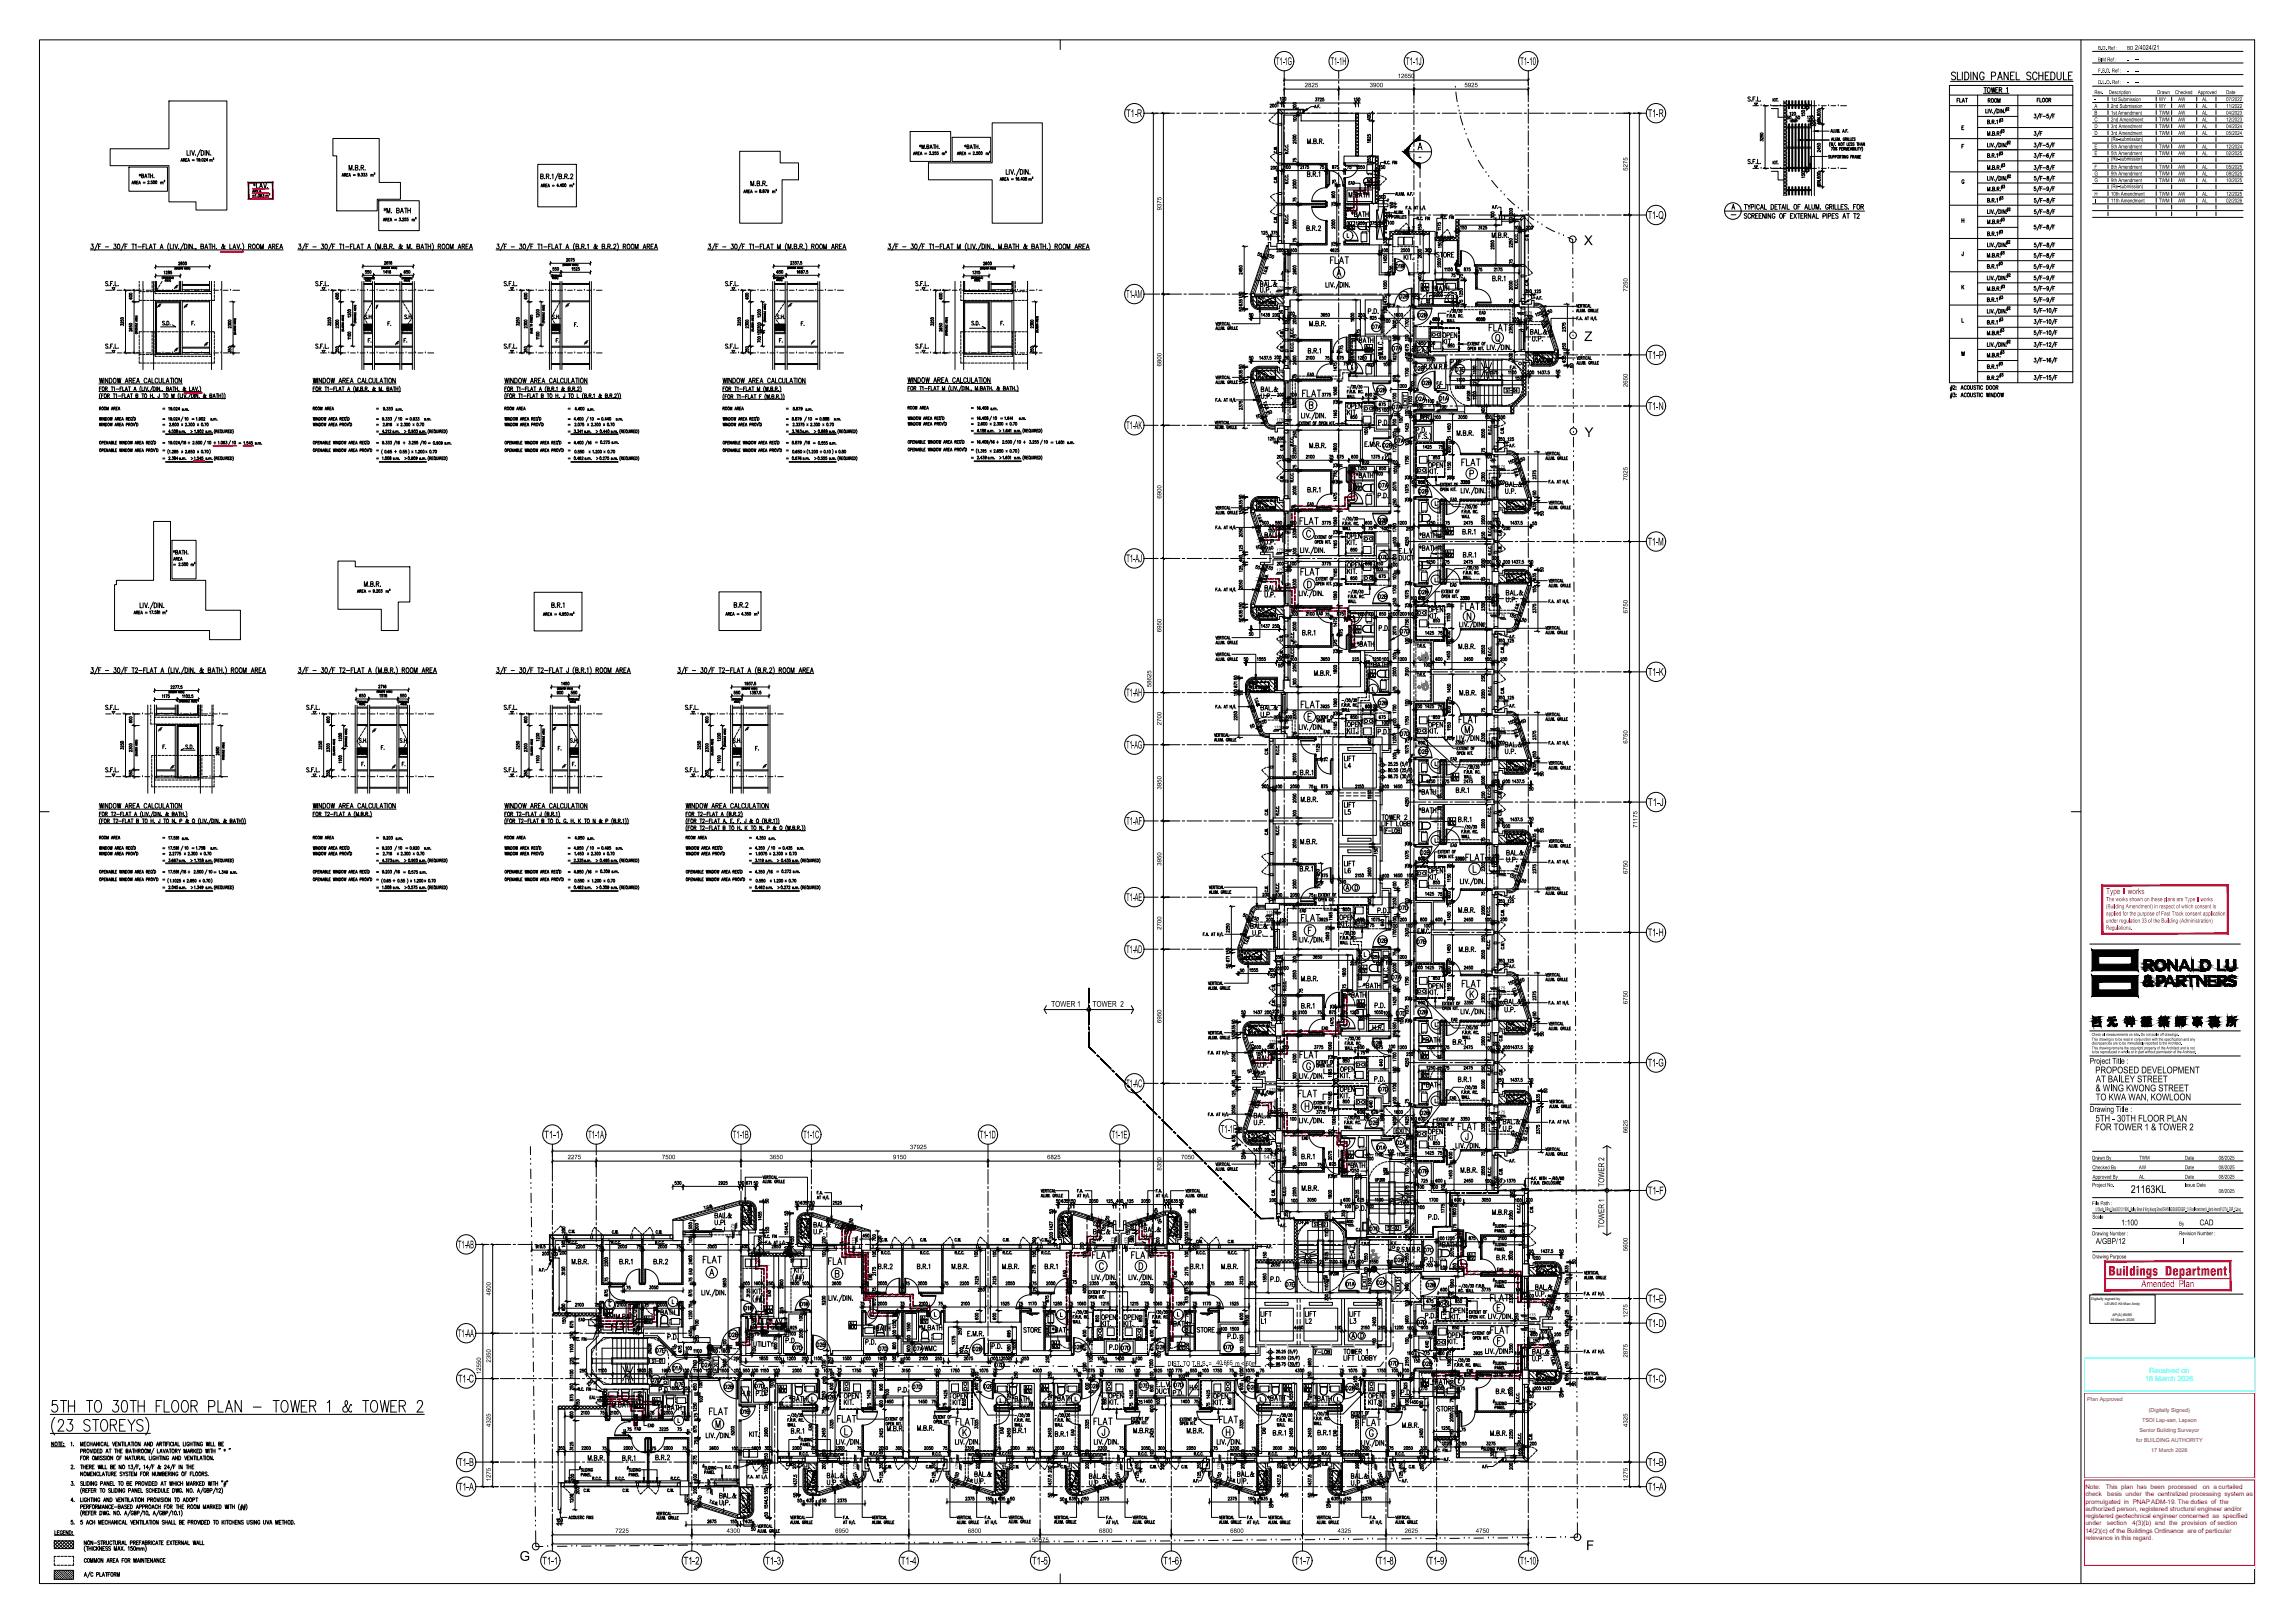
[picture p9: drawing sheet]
<svg xmlns="http://www.w3.org/2000/svg" width="1189mm" height="841mm" viewBox="0 0 1189 841" stroke-linecap="round" stroke-linejoin="round" font-family="sans-serif">
<defs><g id="words">
<g font-size="7">
<text x="821" y="127">X</text>
<text x="821" y="177">Z</text>
<text x="821" y="226">Y</text>
<text x="822" y="803">F</text>
<text x="269" y="809">G</text>
</g>
<text font-size="6.6" fill="#ff003f" x="1093" y="661">Buildings Department</text>
<g font-size="5.6">
<text x="661" y="34">T1-1G</text>
<text x="690" y="34">T1-1H</text>
<text x="729" y="34">T1-1J</text>
<text x="788" y="34">T1-10</text>
<text x="584" y="61">T1-R</text>
<text x="854" y="61">T1-R</text>
<text x="854" y="113">T1-Q</text>
<text x="584" y="154">T1-AM</text>
<text x="854" y="186">T1-P</text>
<text x="854" y="212">T1-N</text>
<text x="584" y="222">T1-AK</text>
<text x="854" y="283">T1-M</text>
<text x="584" y="291">T1-AJ</text>
<text x="854" y="350">T1-K</text>
<text x="584" y="361">T1-AH</text>
<text x="584" y="388">T1-AG</text>
<text x="854" y="418">T1-J</text>
<text x="584" y="427">T1-AF</text>
<text x="584" y="467">T1-AE</text>
<text x="854" y="485">T1-H</text>
<text x="584" y="494">T1-AD</text>
<text x="854" y="553">T1-G</text>
<text x="584" y="563">T1-AC</text>
<text x="633" y="587">T1-1F</text>
<text x="282" y="590">T1-1</text>
<text x="305" y="590">T1-1A</text>
<text x="380" y="590">T1-1B</text>
<text x="416" y="590">T1-1C</text>
<text x="508" y="590">T1-1D</text>
<text x="576" y="590">T1-1E</text>
<text x="854" y="619">T1-F</text>
<text x="1104" y="618">21163KL</text>
<text x="237" y="647">T1-AB</text>
<text x="854" y="675">T1-E</text>
<text x="854" y="688">T1-D</text>
<text x="237" y="693">T1-AA</text>
<text x="237" y="716">T1-C</text>
<text x="854" y="716">T1-C</text>
<text x="237" y="760">T1-B</text>
<text x="854" y="760">T1-B</text>
<text x="237" y="772">T1-A</text>
<text x="854" y="772">T1-A</text>
<text x="281" y="811">T1-1</text>
<text x="354" y="811">T1-2</text>
<text x="397" y="811">T1-3</text>
<text x="467" y="811">T1-4</text>
<text x="535" y="811">T1-5</text>
<text x="603" y="811">T1-6</text>
<text x="671" y="811">T1-7</text>
<text x="714" y="811">T1-8</text>
<text x="740" y="811">T1-9</text>
<text x="788" y="811">T1-10</text>
</g>
<g font-size="4.9">
<text x="1086" y="556">PROPOSED DEVELOPMENT</text>
<text x="1086" y="561">AT BAILEY STREET</text>
<text x="1086" y="566">&amp; WING KWONG STREET</text>
<text x="1086" y="570">TO KWA WAN, KOWLOON</text>
<text x="1086" y="581">5TH - 30TH FLOOR PLAN</text>
<text x="1086" y="586">FOR TOWER 1 &amp; TOWER 2</text>
</g>
<text font-size="4.9" fill="#ff003f" x="1110" y="667">Amended Plan</text>
<text font-size="4.2" fill="#ff003f" x="1091" y="463">Type II works</text>
<g font-size="4.2">
<text x="545" y="522">TOWER 1</text>
<text x="566" y="522">TOWER 2</text>
<text x="1083" y="551">Project Title :</text>
<text x="1083" y="576">Drawing Title :</text>
<text x="831" y="615" transform="rotate(-90 831 615)">TOWER 2</text>
<text x="1099" y="635">1:100</text>
<text x="1140" y="635">CAD</text>
<text x="831" y="636" transform="rotate(-90 831 636)">TOWER 1</text>
<text x="1086" y="645">A/GBP/12</text>
<text x="1131" y="645">I</text>
</g>
<g font-size="3.7" fill="#0ff">
<text x="1114" y="711">Received on</text>
<text x="1112" y="715">16 March 2026</text>
</g>
<g font-size="3.5">
<text x="1106" y="26">2/4024/21</text>
<text x="1106" y="32">--</text>
<text x="1106" y="38">--</text>
<text x="1106" y="44">--</text>
<text x="605" y="708">DIST. TO T.R.S. = 40.665 m &lt; 60m</text>
</g>
<g font-size="3.3" fill="#f00">
<text x="1081" y="772">Note:</text>
<text x="1091" y="772">This plan has been processed</text>
<text x="1142" y="772">on a curtailed</text>
<text x="1081" y="775">check</text>
<text x="1081" y="779">promulgated in PNAP ADM-19. The duties of the</text>
<text x="1092" y="775">basis under the centralized processing system as</text>
<text x="1081" y="783">authorized person, registered structural engineer and/or</text>
<text x="1081" y="787">registered geotechnical engineer concerned as specified</text>
<text x="1081" y="790">under</text>
<text x="1092" y="790">section</text>
<text x="1105" y="790">4(3)(b) and the provision of section</text>
<text x="1081" y="794">14(2)(c) of the Buildings Ordinance are of particular</text>
<text x="1081" y="798">relevance in this regard.</text>
</g>
<g font-size="3.1">
<text x="724" y="40">12650</text>
<text x="676" y="45">2825</text>
<text x="710" y="45">3900</text>
<text x="759" y="45">5925</text>
<text x="843" y="89" transform="rotate(-90 843 89)">5275</text>
<text x="602" y="109" transform="rotate(-90 602 109)">9375</text>
<text x="843" y="151" transform="rotate(-90 843 151)">7250</text>
<text x="602" y="190" transform="rotate(-90 602 190)">6800</text>
<text x="843" y="201" transform="rotate(-90 843 201)">2650</text>
<text x="843" y="249" transform="rotate(-90 843 249)">7025</text>
<text x="602" y="258" transform="rotate(-90 602 258)">6900</text>
<text x="843" y="318" transform="rotate(-90 843 318)">6750</text>
<text x="602" y="328" transform="rotate(-90 602 328)">6950</text>
<text x="597" y="356" transform="rotate(-90 597 356)">58625</text>
<text x="602" y="376" transform="rotate(-90 602 376)">2700</text>
<text x="843" y="385" transform="rotate(-90 843 385)">6750</text>
<text x="602" y="409" transform="rotate(-90 602 409)">3950</text>
<text x="849" y="429" transform="rotate(-90 849 429)">71175</text>
<text x="602" y="449" transform="rotate(-90 602 449)">3950</text>
<text x="843" y="453" transform="rotate(-90 843 453)">6750</text>
<text x="602" y="482" transform="rotate(-90 602 482)">2700</text>
<text x="843" y="520" transform="rotate(-90 843 520)">6750</text>
<text x="602" y="530" transform="rotate(-90 602 530)">6950</text>
<text x="843" y="587" transform="rotate(-90 843 587)">6625</text>
<text x="472" y="595">37925</text>
<text x="294" y="601">2275</text>
<text x="343" y="601">7500</text>
<text x="399" y="601">3650</text>
<text x="463" y="601">9150</text>
<text x="543" y="601">6825</text>
<text x="612" y="601">7050</text>
<text x="655" y="601">1475</text>
<text x="602" y="607" transform="rotate(-90 602 607)">8350</text>
<text x="843" y="648" transform="rotate(-90 843 648)">5600</text>
<text x="254" y="671" transform="rotate(-90 254 671)">4600</text>
<text x="843" y="683" transform="rotate(-90 843 683)">1275</text>
<text x="254" y="706" transform="rotate(-90 254 706)">2350</text>
<text x="843" y="703" transform="rotate(-90 843 703)">2875</text>
<text x="249" y="712" transform="rotate(-90 249 712)">12550</text>
<text x="254" y="739" transform="rotate(-90 254 739)">4325</text>
<text x="843" y="739" transform="rotate(-90 843 739)">4325</text>
<text x="254" y="768" transform="rotate(-90 254 768)">1275</text>
<text x="843" y="768" transform="rotate(-90 843 768)">1275</text>
<text x="319" y="794">7225</text>
<text x="377" y="794">4300</text>
<text x="433" y="794">6950</text>
<text x="502" y="794">6800</text>
<text x="570" y="794">6800</text>
<text x="638" y="794">6800</text>
<text x="693" y="794">4325</text>
<text x="728" y="794">2625</text>
<text x="765" y="794">4750</text>
<text x="535" y="799">50575</text>
</g>
<g font-size="3.1" fill="#ff003f">
<text x="1091" y="467">The works shown on these plans are Type II works</text>
<text x="1091" y="471">(Building Amendment) in respect of which consent is</text>
<text x="1091" y="478">under regulation 33 of the Building (Administration)</text>
<text x="1091" y="474">applied for the purpose of Fast Track consent application</text>
<text x="1091" y="482">Regulations.</text>
</g>
<g font-size="2.8">
<text x="1087" y="26">B.D. Ref :</text>
<text x="1102" y="26">BD</text>
<text x="1087" y="32">BIM Ref :</text>
<text x="1102" y="32">-</text>
<text x="1087" y="38">F.S.D. Ref :</text>
<text x="1102" y="38">-</text>
<text x="1087" y="44">D.L.O. Ref :</text>
<text x="1102" y="44">-</text>
<text x="1085" y="52">-</text>
<text x="1085" y="49">Rev.</text>
<text x="1093" y="49">Description</text>
<text x="1094" y="52">1st Submission</text>
<text x="1118" y="49">Drawn</text>
<text x="1119" y="52">WY</text>
<text x="1127" y="49">Checked</text>
<text x="1129" y="52">AW</text>
<text x="1139" y="49">Approved</text>
<text x="1141" y="52">AL</text>
<text x="1154" y="52">07/2022</text>
<text x="1154" y="49">Date</text>
<text x="1085" y="56">A</text>
<text x="1085" y="59">B</text>
<text x="1094" y="56">2nd Submission</text>
<text x="1094" y="59">1st Amendment</text>
<text x="1119" y="56">WY</text>
<text x="1119" y="59">TWM</text>
<text x="1129" y="56">AW</text>
<text x="1129" y="59">AW</text>
<text x="1141" y="56">AL</text>
<text x="1141" y="59">AL</text>
<text x="1154" y="56">11/2022</text>
<text x="1154" y="59">04/2023</text>
<text x="1085" y="63">C</text>
<text x="1094" y="63">2nd Amendment</text>
<text x="1119" y="63">TWM</text>
<text x="1129" y="63">AW</text>
<text x="1141" y="63">AL</text>
<text x="1154" y="63">12/2023</text>
<text x="1085" y="66">D</text>
<text x="1085" y="70">D</text>
<text x="1094" y="66">3rd Amendment</text>
<text x="1094" y="70">3rd Amendment</text>
<text x="1119" y="66">TWM</text>
<text x="1119" y="70">TWM</text>
<text x="1129" y="66">AW</text>
<text x="1129" y="70">AW</text>
<text x="1141" y="66">AL</text>
<text x="1141" y="70">AL</text>
<text x="1154" y="66">04/2024</text>
<text x="1154" y="70">05/2024</text>
<text x="1085" y="77">E</text>
<text x="1094" y="73">(Re-submission)</text>
<text x="1094" y="77">5th Amendment</text>
<text x="1119" y="77">TWM</text>
<text x="1129" y="77">AW</text>
<text x="1141" y="77">AL</text>
<text x="1154" y="77">12/2024</text>
<text x="1085" y="80">E</text>
<text x="1094" y="80">5th Amendment</text>
<text x="1094" y="83">(Re-submission)</text>
<text x="1119" y="80">TWM</text>
<text x="1129" y="80">AW</text>
<text x="1141" y="80">AL</text>
<text x="1154" y="80">02/2025</text>
<text x="1085" y="87">F</text>
<text x="1094" y="87">8th Amendment</text>
<text x="1119" y="87">TWM</text>
<text x="1129" y="87">AW</text>
<text x="1141" y="87">AL</text>
<text x="1154" y="87">05/2025</text>
<text x="1085" y="91">G</text>
<text x="1085" y="94">G</text>
<text x="1094" y="91">9th Amendment</text>
<text x="1094" y="94">9th Amendment</text>
<text x="1119" y="91">TWM</text>
<text x="1119" y="94">TWM</text>
<text x="1129" y="91">AW</text>
<text x="1129" y="94">AW</text>
<text x="1141" y="91">AL</text>
<text x="1141" y="94">AL</text>
<text x="1154" y="91">08/2025</text>
<text x="1154" y="94">10/2025</text>
<text x="1085" y="101">H</text>
<text x="1094" y="98">(Re-submission)</text>
<text x="1094" y="101">10th Amendment</text>
<text x="1119" y="101">TWM</text>
<text x="1129" y="101">AW</text>
<text x="1141" y="101">AL</text>
<text x="1154" y="101">12/2025</text>
<text x="1085" y="105">I</text>
<text x="1094" y="105">11th Amendment</text>
<text x="1119" y="105">TWM</text>
<text x="1129" y="105">AW</text>
<text x="1141" y="105">AL</text>
<text x="1154" y="105">02/2026</text>
<text x="1084" y="601">Drawn By</text>
<text x="1084" y="606">Checked By</text>
<text x="1108" y="606">AW</text>
<text x="1109" y="601">TWM</text>
<text x="1132" y="601">Date</text>
<text x="1132" y="606">Date</text>
<text x="1150" y="606">08/2025</text>
<text x="1150" y="601">08/2025</text>
<text x="1084" y="611">Approved By</text>
<text x="1109" y="611">AL</text>
<text x="1132" y="611">Date</text>
<text x="1150" y="611">08/2025</text>
<text x="1084" y="615">Project No.</text>
<text x="1132" y="615">Issue Date</text>
<text x="1150" y="618">08/2025</text>
<text x="1084" y="625">File Path :</text>
<text x="1086" y="628">U:\Studio_B\Proj_Data\2021\21163KL_Bailey Street &amp; Wing Kwong Street\DRAWING\SUB\BD\GBP_13 (Final Amendment)\_Hand Amend\PLOT\A_GBP_12.dwg</text>
<text x="1084" y="631">Scale</text>
<text x="1129" y="635">By</text>
<text x="1084" y="640">Drawing Number :</text>
<text x="1129" y="640">Revision Number :</text>
<text x="1084" y="652">Drawing Purpose</text>
</g>
<g font-size="2.8" fill="#800080">
<text x="1082" y="726">Plan Approved</text>
<text x="1114" y="731">(Digitally Signed)</text>
<text x="1110" y="737">TSOI Lap-san, Lapson</text>
<text x="1109" y="742">Senior Building Surveyor</text>
<text x="1107" y="747">for BUILDING AUTHORITY</text>
<text x="1115" y="753">17 March 2026</text>
</g>
<g font-size="2.1">
<text x="662" y="150">175</text>
<text x="791" y="163">175</text>
<text x="662" y="218">175</text>
<text x="777" y="243">175</text>
<text x="662" y="286">175</text>
<text x="662" y="296">175</text>
<text x="777" y="320">175</text>
<text x="660" y="378">175</text>
<text x="777" y="378">175</text>
<text x="777" y="452">175</text>
<text x="656" y="473">175</text>
<text x="777" y="513">175</text>
<text x="1084" y="537">Check all measurements on site. Do not scale off drawings.</text>
<text x="1084" y="539">This drawing is to be read in conjunction with the specification and any</text>
<text x="658" y="540">175</text>
<text x="1084" y="541">discrepancies are to be immediately reported to the Architect.</text>
<text x="1084" y="544">This drawing remains the copyright property of the Architect and is not</text>
<text x="1084" y="546">to be reproduced in whole or in part without permission of the Architect.</text>
<text x="658" y="565">175</text>
<text x="777" y="577">175</text>
<text x="380" y="638" transform="rotate(-90 380 638)">175</text>
<text x="443" y="645" transform="rotate(-90 443 645)">175</text>
<text x="577" y="645" transform="rotate(-90 577 645)">175</text>
<text x="584" y="645" transform="rotate(-90 584 645)">175</text>
<text x="792" y="682">175</text>
<text x="792" y="690">175</text>
<text x="444" y="761" transform="rotate(-90 444 761)">175</text>
<text x="497" y="761" transform="rotate(-90 497 761)">175</text>
<text x="580" y="761" transform="rotate(-90 580 761)">175</text>
<text x="632" y="762" transform="rotate(-90 632 762)">175</text>
<text x="712" y="761" transform="rotate(-90 712 761)">175</text>
<text x="368" y="774" transform="rotate(-90 368 774)">175</text>
</g>
<g font-size="1.9">
<text x="1084" y="673">Digitally signed by</text>
<text x="1091" y="676">LEUNG Kit Man Andy</text>
<text x="1095" y="682">AP(A) 80/85</text>
<text x="1094" y="685">16 March 2026</text>
</g>
</g></defs>
<g fill="#dd0037" stroke="#dd0037" stroke-width=".52">
<path d="M129 94h12zM129 95l12-1zM141 94v9zM141 95v8zM129 103h12zM129 103h12h-12zM129 94v9zM129 94v9z"/>
<path d="M393 681v2zM393 681v2z"/>
<path d="M393 684v2zM393 684v2z"/>
<path d="M392 649h1zM392 650l1-1z"/>
<path d="M392 649v2zM392 649v2z"/>
<path d="M392 652v3zM392 652v3z"/>
<path d="M392 656v1zM392 656v1z"/>
<path d="M393 656h2zM393 656h2z"/>
<path d="M396 656h1zM396 656h1z"/>
<path d="M392 657h1zM392 658l1-1z"/>
<path d="M394 657h2zM394 658l2-1z"/>
<path d="M310 686v2zM310 686v2z"/>
<path d="M393 649v3zM393 649v3z"/>
<path d="M393 653v3zM393 653v3z"/>
<path d="M325 688l3-1zM325 687h3z"/>
<path d="M321 688l3-1zM321 687h3z"/>
<path d="M318 688l2-1zM318 687h2z"/>
<path d="M314 688l2-1zM314 687h2z"/>
<path d="M310 688l3-1zM310 687h3z"/>
<path d="M325 686h2zM325 686h2z"/>
<path d="M321 686h3zM321 686h3z"/>
<path d="M317 686h3zM317 686h3z"/>
<path d="M314 686h2zM314 686h2z"/>
<path d="M310 686h2zM310 686h2z"/>
<path d="M310 683v2zM310 683v2z"/>
<path d="M325 685l3-1zM325 684h3z"/>
<path d="M322 685l2-1zM322 684h2z"/>
<path d="M318 685l2-1zM318 684h2z"/>
<path d="M314 685l3-1zM314 684h3z"/>
<path d="M310 685l3-1zM310 684h3z"/>
<path d="M325 683h2zM325 683h2z"/>
<path d="M321 683h2zM321 683h2z"/>
<path d="M317 683h3zM317 683h3z"/>
<path d="M313 683h3zM313 683h3z"/>
<path d="M310 683h2zM310 683h2z"/>
<path d="M396 681h1zM396 681h1z"/>
<path d="M393 681h2zM393 681h2z"/>
<path d="M394 680l2-1zM394 679h2z"/>
<path d="M392 680l1-1zM392 679h1z"/>
<path d="M396 677v3zM396 677v3z"/>
<path d="M396 673v2zM396 673v2z"/>
<path d="M396 669v3zM396 669v3z"/>
<path d="M396 665v3zM396 665v3z"/>
<path d="M396 662v2zM396 662v2z"/>
<path d="M396 657v3zM396 657v3z"/>
<path d="M397 679l1 2zM397 679l1 2z"/>
<path d="M397 675l1 2zM397 675l1 2z"/>
<path d="M397 671l1 3zM397 671l1 3z"/>
<path d="M397 667l1 3zM397 667l1 3z"/>
<path d="M397 664l1 2zM397 664l1 2z"/>
<path d="M397 660l1 2zM397 660l1 2z"/>
<path d="M397 656l1 3zM397 656l1 3z"/>
<path d="M330 683l-3 3zM327 686l3-3z"/>
<path d="M338 685h2zM338 685h2z"/>
<path d="M334 685h3zM334 685h3z"/>
<path d="M331 685h3zM331 685h3z"/>
<path d="M337 684l2-1zM337 683h2z"/>
<path d="M333 684l3-1zM333 683h3z"/>
<path d="M330 684l2-1zM330 683h2z"/>
<path d="M323 725h2zM323 725h2z"/>
<path d="M326 725h3zM326 725h3z"/>
<path d="M330 725h2zM330 725h2z"/>
<path d="M331 725l1 3zM331 725l1 3z"/>
<path d="M333 724v2zM333 724v2z"/>
<path d="M316 726h2zM316 726h2z"/>
<path d="M319 726h3zM319 726h3z"/>
<path d="M323 726h2zM323 726h2z"/>
<path d="M327 726h2zM327 726h2z"/>
<path d="M316 728h3zM316 728h3z"/>
<path d="M320 728h3zM320 728h3z"/>
<path d="M324 728h3zM324 728h3z"/>
<path d="M313 726v2zM313 726v2z"/>
<path d="M313 726h2zM313 726h2z"/>
<path d="M313 728h2zM313 728h2z"/>
<path d="M321 723h1zM321 724l1-1z"/>
<path d="M316 723h2zM316 724l2-1z"/>
<path d="M319 723h2zM319 724l2-1z"/>
<path d="M322 723h3zM322 724l3-1z"/>
<path d="M326 723h3zM326 724l3-1z"/>
<path d="M330 723h3zM330 724l3-1z"/>
<path d="M316 725h3zM316 725h3z"/>
<path d="M320 725h3zM320 725h3z"/>
<path d="M313 724v1zM313 724v1z"/>
<path d="M313 725h2zM313 725h2z"/>
<path d="M313 724l2-1zM313 723h2z"/>
<path d="M315 725h1zM315 725h1z"/>
<path d="M315 724l1-1zM315 723h1z"/>
<path d="M315 728h1zM315 728h1z"/>
<path d="M315 726h1zM315 726h1z"/>
<path d="M785 661l2-1zM785 660h2z"/>
<path d="M781 661l2-1zM781 660h2z"/>
<path d="M777 661l2-1zM777 660h2z"/>
<path d="M773 661l3-1zM773 660h3z"/>
<path d="M770 661l2-1zM770 660h2z"/>
<path d="M766 661l2-1zM766 660h2z"/>
<path d="M762 661l3-1zM762 660h3z"/>
<path d="M759 661l2-1zM759 660h2z"/>
<path d="M339 728h2zM339 728h2z"/>
<path d="M335 728h3zM335 728h3z"/>
<path d="M332 728h2zM332 728h2z"/>
<path d="M340 726h3zM340 726h3z"/>
<path d="M337 726h2zM337 726h2z"/>
<path d="M333 726h2zM333 726h2z"/>
<path d="M757 642v2zM757 642v2z"/>
<path d="M757 645v3zM757 645v3z"/>
<path d="M757 649v2zM757 649v2z"/>
<path d="M757 653v2zM757 653v2z"/>
<path d="M784 712l3-1zM784 711h3z"/>
<path d="M781 712l2-1zM781 711h2z"/>
<path d="M777 712l2-1zM777 711h2z"/>
<path d="M773 712l3-1zM773 711h3z"/>
<path d="M770 712l2-1zM770 711h2z"/>
<path d="M766 712l2-1zM766 711h2z"/>
<path d="M762 712l3-1zM762 711h3z"/>
<path d="M758 712l3-1zM758 711h3z"/>
<path d="M755 712l2-1zM755 711h2z"/>
<path d="M751 712l2-1zM751 711h2z"/>
<path d="M747 712l3-1zM747 711h3z"/>
<path d="M744 712l2-1zM744 711h2z"/>
<path d="M786 659h2zM786 659h2z"/>
<path d="M782 659h3zM782 659h3z"/>
<path d="M779 659h2zM779 659h2z"/>
<path d="M775 659h2zM775 659h2z"/>
<path d="M771 659h3zM771 659h3z"/>
<path d="M767 659h3zM767 659h3z"/>
<path d="M764 659h2zM764 659h2z"/>
<path d="M760 659h2zM760 659h2z"/>
<path d="M756 642v3zM756 642v3z"/>
<path d="M756 646v2zM756 646v2z"/>
<path d="M756 650v2zM756 650v2z"/>
<path d="M756 653v4zM756 653v4z"/>
<path d="M757 655h3zM757 655h3z"/>
<path d="M756 657l3-1zM756 656h3z"/>
<path d="M802 698h2zM802 698h2z"/>
<path d="M799 698h2zM799 698h2z"/>
<path d="M795 698h2zM795 698h2z"/>
<path d="M791 698h3zM791 698h3z"/>
<path d="M788 698h2zM788 698h2z"/>
<path d="M801 697h3zM801 697h3z"/>
<path d="M798 697h2zM798 697h2z"/>
<path d="M794 697h2zM794 697h2z"/>
<path d="M790 697h3zM790 697h3z"/>
<path d="M787 697h2zM787 697h2z"/>
<path d="M785 713h3zM785 713h3z"/>
<path d="M781 713h3zM781 713h3z"/>
<path d="M778 713h2zM778 713h2z"/>
<path d="M774 713h2zM774 713h2z"/>
<path d="M770 713h3zM770 713h3z"/>
<path d="M767 713h2zM767 713h2z"/>
<path d="M763 713h2zM763 713h2z"/>
<path d="M759 713h2zM759 713h2z"/>
<path d="M755 713h3zM755 713h3z"/>
<path d="M751 713h3zM751 713h3z"/>
<path d="M748 713h2zM748 713h2z"/>
<path d="M744 713h2zM744 713h2z"/>
<path d="M787 708v3zM787 708v3z"/>
<path d="M787 705v2zM787 705v2z"/>
<path d="M787 701v2zM787 701v2z"/>
<path d="M787 697v3zM787 697v3z"/>
<path d="M788 710v3zM788 710v3z"/>
<path d="M788 706v3zM788 706v3z"/>
<path d="M788 702v3zM788 702v3z"/>
<path d="M788 698v3zM788 698v3z"/>
<path d="M665 577l2-1zM665 576h2z"/>
<path d="M662 577l2-1zM662 576h2z"/>
<path d="M659 577l1-1zM659 576h1z"/>
<path d="M695 591h3zM695 592l3-1z"/>
<path d="M693 593h3zM693 593h3z"/>
<path d="M666 588h1zM666 589l1-1z"/>
<path d="M669 588h2zM669 589l2-1z"/>
<path d="M672 588h3zM672 589l3-1z"/>
<path d="M676 588h3zM676 589l3-1z"/>
<path d="M680 588h2zM680 589l2-1z"/>
<path d="M684 588h2zM684 589l2-1z"/>
<path d="M687 588h3zM687 589l3-1z"/>
<path d="M691 588h2zM691 589l2-1z"/>
<path d="M667 587h2zM667 587h2z"/>
<path d="M670 587h3zM670 587h3z"/>
<path d="M674 587h2zM674 587h2z"/>
<path d="M678 587h2zM678 587h2z"/>
<path d="M681 587h3zM681 587h3z"/>
<path d="M685 587h3zM685 587h3z"/>
<path d="M689 587h2zM689 587h2z"/>
<path d="M693 587h2zM693 587h2z"/>
<path d="M693 588v2zM693 588v2z"/>
<path d="M693 591v2zM693 591v2z"/>
<path d="M694 587l1 2zM694 587l1 2z"/>
<path d="M694 590l1 2zM694 590l1 2z"/>
<path d="M696 604l1 2zM696 604l1 2z"/>
<path d="M696 600l1 3zM696 600l1 3z"/>
<path d="M696 596l1 3zM696 596l1 3z"/>
<path d="M696 593l1 2zM696 593l1 2z"/>
<path d="M698 603v3zM698 603v3z"/>
<path d="M698 599v3zM698 599v3z"/>
<path d="M698 596v2zM698 596v2z"/>
<path d="M698 592v2zM698 592v2z"/>
<path d="M714 95v1zM714 95v1z"/>
<path d="M713 96h1zM713 96h1z"/>
<path d="M713 95l1-1zM713 94h1z"/>
<path d="M707 95l1 1zM707 95l1 1z"/>
<path d="M707 97l1 2zM707 97l1 2z"/>
<path d="M700 108l2-1zM700 107h2z"/>
<path d="M702 106v2zM702 106v2z"/>
<path d="M702 102v3zM702 102v3z"/>
<path d="M702 99v2zM702 99v2z"/>
<path d="M700 109h3zM700 109h3z"/>
<path d="M702 99h2zM702 99h2z"/>
<path d="M705 99h3zM705 99h3z"/>
<path d="M703 100h2zM703 101l2-1z"/>
<path d="M707 100h2zM707 101l2-1z"/>
<path d="M703 107v2zM703 107v2z"/>
<path d="M703 104v2zM703 104v2z"/>
<path d="M703 100v2zM703 100v2z"/>
<path d="M709 96h4zM709 96h4z"/>
<path d="M708 95l2-1zM708 94h2z"/>
<path d="M710 95l3-1zM710 94h3z"/>
<path d="M709 96v2zM709 96v2z"/>
<path d="M709 99v1zM709 99v1z"/>
<path d="M440 646v3zM440 646v3z"/>
<path d="M440 642v3zM440 642v3z"/>
<path d="M448 671v3zM448 671v3z"/>
<path d="M448 667v2zM448 667v2z"/>
<path d="M448 663v3zM448 663v3z"/>
<path d="M448 659v3zM448 659v3z"/>
<path d="M448 656v2zM448 656v2z"/>
<path d="M448 651v3zM448 651v3z"/>
<path d="M449 670v3zM449 670v3z"/>
<path d="M449 666v2zM449 666v2z"/>
<path d="M449 662v3zM449 662v3z"/>
<path d="M449 658v3zM449 658v3z"/>
<path d="M449 655v2zM449 655v2z"/>
<path d="M449 650v3zM449 650v3z"/>
<path d="M449 669v3zM449 669v3z"/>
<path d="M449 665v3zM449 665v3z"/>
<path d="M449 662v2zM449 662v2z"/>
<path d="M449 658v2zM449 658v2z"/>
<path d="M449 654v3zM449 654v3z"/>
<path d="M449 650v3zM449 650v3z"/>
<path d="M450 668v3zM450 668v3z"/>
<path d="M450 664v3zM450 664v3z"/>
<path d="M450 661v2zM450 661v2z"/>
<path d="M450 657v2zM450 657v2z"/>
<path d="M450 653v3zM450 653v3z"/>
<path d="M450 649v3zM450 649v3z"/>
<path d="M440 650h2zM440 651l2-1z"/>
<path d="M443 650h3zM443 651l3-1z"/>
<path d="M447 650h2zM447 651l2-1z"/>
<path d="M440 651h3zM440 652l3-1z"/>
<path d="M445 651h3zM445 652l3-1z"/>
<path d="M442 649h2zM442 649h2z"/>
<path d="M445 649h2zM445 649h2z"/>
<path d="M449 649h1zM449 649h1z"/>
<path d="M442 650h3zM442 650h3z"/>
<path d="M446 650h3zM446 650h3z"/>
<path d="M453 680h2zM453 681l2-1z"/>
<path d="M457 680h2zM457 681l2-1z"/>
<path d="M460 680h3zM460 681l3-1z"/>
<path d="M451 682h2zM451 682h2z"/>
<path d="M454 682h3zM454 682h3z"/>
<path d="M458 682h2zM458 682h2z"/>
<path d="M462 682h1zM462 682h1z"/>
<path d="M440 637h1zM440 637h1z"/>
<path d="M441 637v2zM441 637v2z"/>
<path d="M440 640v2zM440 640v2z"/>
<path d="M440 637l-1 2zM440 637l-1 2z"/>
<path d="M439 640v1zM439 640v1z"/>
<path d="M437 636l1 1zM437 636l1 1z"/>
<path d="M438 637v1zM438 637v1z"/>
<path d="M437 636v2zM437 636v2z"/>
<path d="M436 649l1 2zM436 649l1 2z"/>
<path d="M436 645l1 3zM436 645l1 3z"/>
<path d="M436 642l1 2zM436 642l1 2z"/>
<path d="M436 638l1 2zM436 638l1 2z"/>
<path d="M438 648v2zM438 648v2z"/>
<path d="M438 645v2zM438 645v2z"/>
<path d="M438 641v2zM438 641v2z"/>
<path d="M438 638v2zM438 638v2z"/>
<path d="M438 648l1 2zM438 648l1 2z"/>
<path d="M438 645l1 2zM438 645l1 2z"/>
<path d="M438 641l1 2zM438 641l1 2z"/>
<path d="M480 678l1 2zM480 678l1 2z"/>
<path d="M482 679v1zM482 679v1z"/>
<path d="M482 677v1zM482 677v1z"/>
<path d="M448 674h3zM448 674h3z"/>
<path d="M451 673h2zM451 673h2z"/>
<path d="M449 673h1zM449 673h1z"/>
<path d="M437 634v1zM437 634v1z"/>
<path d="M440 635v1zM440 635v1z"/>
<path d="M440 635v1zM440 635v1z"/>
<path d="M443 636v1zM443 636v1z"/>
<path d="M437 635v1zM437 635v1z"/>
<path d="M439 635l-1 2zM439 635l-1 2z"/>
<path d="M437 634l3 1zM437 635h3z"/>
<path d="M437 636l1 1zM437 636l1 1z"/>
<path d="M440 636v1zM440 636v1z"/>
<path d="M441 638l2-2zM441 637l2-1z"/>
<path d="M440 636h3zM440 636h3z"/>
<path d="M440 637h1zM440 637h1z"/>
<path d="M438 652l2-1zM438 651h2z"/>
<path d="M438 650h2zM438 650h2z"/>
<path d="M441 650h1zM441 650h1z"/>
<path d="M438 650h2zM438 650h2z"/>
<path d="M440 649h2zM440 649h2z"/>
<path d="M341 728v2zM341 728v2z"/>
<path d="M341 731v2zM341 731v2z"/>
<path d="M343 726v3zM343 726v3z"/>
<path d="M343 730v3zM343 730v3z"/>
<path d="M757 639l-1 2zM757 639l-1 2z"/>
<path d="M755 639l2 2zM755 639l2 2z"/>
<path d="M755 641h1zM755 641h1z"/>
<path d="M440 635l3 1zM440 635l3 1z"/>
<path d="M437 634l3 1zM437 634l3 1z"/>
<path d="M667 584v3zM667 584v3z"/>
<path d="M667 581v2zM667 581v2z"/>
<path d="M667 577v2zM667 577v2z"/>
<path d="M665 586l1 2zM665 586l1 2z"/>
<path d="M665 582l1 2zM665 582l1 2z"/>
<path d="M665 578l1 3zM665 578l1 3z"/>
<path d="M553 649h3zM553 649h3z"/>
<path d="M557 649h2zM557 649h2z"/>
<path d="M561 649h2zM561 649h2z"/>
<path d="M554 650h3zM554 651l3-1z"/>
<path d="M558 650h3zM558 651l3-1z"/>
<path d="M562 650h3zM562 651l3-1z"/>
<path d="M554 651v1zM554 651v1z"/>
<path d="M554 653v3zM554 653v3z"/>
<path d="M554 657v3zM554 657v3z"/>
<path d="M554 661v2zM554 661v2z"/>
<path d="M554 665v2zM554 665v2z"/>
<path d="M554 668v3zM554 668v3z"/>
<path d="M554 672v3zM554 672v3z"/>
<path d="M554 676v2zM554 676v2z"/>
<path d="M554 680v2zM554 680v2z"/>
<path d="M554 683v2zM554 683v2z"/>
<path d="M553 649v3zM553 649v3z"/>
<path d="M553 653v3zM553 653v3z"/>
<path d="M553 657v2zM553 657v2z"/>
<path d="M553 661v2zM553 661v2z"/>
<path d="M553 664v3zM553 664v3z"/>
<path d="M553 668v3zM553 668v3z"/>
<path d="M553 672v2zM553 672v2z"/>
<path d="M553 676v2zM553 676v2z"/>
<path d="M553 679v3zM553 679v3z"/>
<path d="M553 683v3zM553 683v3z"/>
<path d="M553 687v2zM553 687v2z"/>
<path d="M553 691v2zM553 691v2z"/>
<path d="M554 686v3zM554 686v3z"/>
<path d="M554 690v3zM554 690v3z"/>
<path d="M563 647l1 2zM563 647l1 2z"/>
<path d="M563 644l1 2zM563 644l1 2z"/>
<path d="M563 641l1 1zM563 641l1 1z"/>
<path d="M565 649v2zM565 649v2z"/>
<path d="M565 645v3zM565 645v3z"/>
<path d="M565 642v2zM565 642v2z"/>
<path d="M597 647v2zM597 647v2z"/>
<path d="M597 644v2zM597 644v2z"/>
<path d="M597 641v1zM597 641v1z"/>
<path d="M595 649l1 2zM595 649l1 2z"/>
<path d="M595 645l1 3zM595 645l1 3z"/>
<path d="M595 642l1 2zM595 642l1 2z"/>
<path d="M664 578h2zM664 578h2z"/>
<path d="M660 578h3zM660 578h3z"/>
<path d="M657 578h2zM657 578h2z"/>
<path d="M665 546h2zM665 546h2z"/>
<path d="M662 546h2zM662 546h2z"/>
<path d="M659 546h1zM659 546h1z"/>
<path d="M695 531h3zM695 531h3z"/>
<path d="M693 530h3zM693 530h3z"/>
<path d="M666 534h1zM666 535l1-1z"/>
<path d="M669 534h2zM669 535l2-1z"/>
<path d="M672 534h3zM672 535l3-1z"/>
<path d="M676 534h3zM676 535l3-1z"/>
<path d="M680 534h2zM680 535l2-1z"/>
<path d="M684 534h2zM684 535l2-1z"/>
<path d="M687 534h3zM687 535l3-1z"/>
<path d="M691 534h2zM691 535l2-1z"/>
<path d="M667 536h2zM667 536h2z"/>
<path d="M670 536h3zM670 536h3z"/>
<path d="M674 536h2zM674 536h2z"/>
<path d="M678 536h2zM678 536h2z"/>
<path d="M681 536h3zM681 536h3z"/>
<path d="M685 536h3zM685 536h3z"/>
<path d="M689 536h2zM689 536h2z"/>
<path d="M693 536h2zM693 536h2z"/>
<path d="M693 533v1zM693 533v1z"/>
<path d="M693 530v1zM693 530v1z"/>
<path d="M694 534l1 2zM694 534l1 2z"/>
<path d="M694 531l1 2zM694 531l1 2z"/>
<path d="M696 517l1 2zM696 517l1 2z"/>
<path d="M696 520l1 3zM696 520l1 3z"/>
<path d="M696 524l1 2zM696 524l1 2z"/>
<path d="M696 528l1 2zM696 528l1 2z"/>
<path d="M698 517v3zM698 517v3z"/>
<path d="M698 521v2zM698 521v2z"/>
<path d="M698 525v2zM698 525v2z"/>
<path d="M698 528v3zM698 528v3z"/>
<path d="M667 536v3zM667 536v3z"/>
<path d="M667 540v2zM667 540v2z"/>
<path d="M667 544v2zM667 544v2z"/>
<path d="M665 534l1 3zM665 534l1 3z"/>
<path d="M665 538l1 3zM665 538l1 3z"/>
<path d="M665 542l1 3zM665 542l1 3z"/>
<path d="M664 545h2zM664 545h2z"/>
<path d="M660 545h3zM660 545h3z"/>
<path d="M657 545h2zM657 545h2z"/>
<path d="M669 305l2-1zM669 304h2z"/>
<path d="M666 305l2-1zM666 304h2z"/>
<path d="M663 305l1-1zM663 304h1z"/>
<path d="M699 319h3zM699 320l3-1z"/>
<path d="M697 321h3zM697 321h3z"/>
<path d="M670 316h1zM670 317l1-1z"/>
<path d="M673 316h2zM673 317l2-1z"/>
<path d="M676 316h3zM676 317l3-1z"/>
<path d="M680 316h3zM680 317l3-1z"/>
<path d="M684 316h2zM684 317l2-1z"/>
<path d="M688 316h2zM688 317l2-1z"/>
<path d="M691 316h3zM691 317l3-1z"/>
<path d="M695 316h2zM695 317l2-1z"/>
<path d="M671 315h2zM671 315h2z"/>
<path d="M674 315h3zM674 315h3z"/>
<path d="M678 315h2zM678 315h2z"/>
<path d="M682 315h2zM682 315h2z"/>
<path d="M685 315h3zM685 315h3z"/>
<path d="M689 315h3zM689 315h3z"/>
<path d="M693 315h2zM693 315h2z"/>
<path d="M697 315h2zM697 315h2z"/>
<path d="M697 317v1zM697 317v1z"/>
<path d="M697 319v2zM697 319v2z"/>
<path d="M698 315l1 2zM698 315l1 2z"/>
<path d="M698 318l1 2zM698 318l1 2z"/>
<path d="M700 332l1 2zM700 332l1 2z"/>
<path d="M700 328l1 3zM700 328l1 3z"/>
<path d="M700 324l1 3zM700 324l1 3z"/>
<path d="M700 321l1 2zM700 321l1 2z"/>
<path d="M702 331v3zM702 331v3z"/>
<path d="M702 327v3zM702 327v3z"/>
<path d="M702 324v2zM702 324v2z"/>
<path d="M702 320v2zM702 320v2z"/>
<path d="M671 312v3zM671 312v3z"/>
<path d="M671 309v2zM671 309v2z"/>
<path d="M671 305v2zM671 305v2z"/>
<path d="M669 314l1 3zM669 314l1 3z"/>
<path d="M669 310l1 3zM669 310l1 3z"/>
<path d="M669 306l1 3zM669 306l1 3z"/>
<path d="M668 306h2zM668 306h2z"/>
<path d="M664 306h3zM664 306h3z"/>
<path d="M661 306h2zM661 306h2z"/>
<path d="M669 274h2zM669 274h2z"/>
<path d="M666 274h2zM666 274h2z"/>
<path d="M663 274h1zM663 274h1z"/>
<path d="M699 259h3zM699 259h3z"/>
<path d="M697 258h3zM697 258h3z"/>
<path d="M670 262h1zM670 263l1-1z"/>
<path d="M673 262h2zM673 263l2-1z"/>
<path d="M676 262h3zM676 263l3-1z"/>
<path d="M680 262h3zM680 263l3-1z"/>
<path d="M684 262h2zM684 263l2-1z"/>
<path d="M688 262h2zM688 263l2-1z"/>
<path d="M691 262h3zM691 263l3-1z"/>
<path d="M695 262h2zM695 263l2-1z"/>
<path d="M671 264h2zM671 264h2z"/>
<path d="M674 264h3zM674 264h3z"/>
<path d="M678 264h2zM678 264h2z"/>
<path d="M682 264h2zM682 264h2z"/>
<path d="M685 264h3zM685 264h3z"/>
<path d="M689 264h3zM689 264h3z"/>
<path d="M693 264h2zM693 264h2z"/>
<path d="M697 264h2zM697 264h2z"/>
<path d="M697 261v1zM697 261v1z"/>
<path d="M697 258v1zM697 258v1z"/>
<path d="M698 262l1 2zM698 262l1 2z"/>
<path d="M698 259l1 2zM698 259l1 2z"/>
<path d="M700 245l1 2zM700 245l1 2z"/>
<path d="M700 248l1 3zM700 248l1 3z"/>
<path d="M700 252l1 3zM700 252l1 3z"/>
<path d="M700 256l1 2zM700 256l1 2z"/>
<path d="M702 245v3zM702 245v3z"/>
<path d="M702 249v3zM702 249v3z"/>
<path d="M702 253v2zM702 253v2z"/>
<path d="M702 256v3zM702 256v3z"/>
<path d="M700 242l2 3zM700 242l2 3z"/>
<path d="M702 242l-1 3zM702 242l-1 3z"/>
<path d="M700 245h1zM700 245h1z"/>
<path d="M671 264v3zM671 264v3z"/>
<path d="M671 268v2zM671 268v2z"/>
<path d="M671 272v2zM671 272v2z"/>
<path d="M669 262l1 3zM669 262l1 3z"/>
<path d="M669 266l1 3zM669 266l1 3z"/>
<path d="M669 270l1 3zM669 270l1 3z"/>
<path d="M668 273h2zM668 273h2z"/>
<path d="M664 273h3zM664 273h3z"/>
<path d="M661 273h2zM661 273h2z"/>
<path d="M392 686v2zM392 686v2z"/>
<path d="M392 682v3zM392 682v3z"/>
<path d="M392 680v1zM392 680v1z"/>
<path d="M330 685l-2 3zM328 687l2-2z"/>
<path d="M327 728v3zM327 728v3z"/>
<path d="M328 726l1 4zM328 726l1 4z"/>
<path d="M333 731v2zM333 731v2z"/>
<path d="M334 730l1 3zM334 730l1 3z"/>
<path d="M436 651h2zM436 652l2-1z"/>
<path d="M326 680l1 3zM326 680l1 3z"/>
<path d="M326 676l1 3zM326 676l1 3z"/>
<path d="M328 682v3zM328 682v3z"/>
<path d="M328 677v3zM328 677v3z"/>
<path d="M328 677h2zM328 678l2-1z"/>
<path d="M327 676h3zM327 676h3z"/>
<path d="M330 676v1zM330 676v1z"/>
<path d="M760 655v1zM760 655v1z"/>
<path d="M760 658v1zM760 658v1z"/>
<path d="M758 657l1 1zM758 657l1 1z"/>
<path d="M758 659l1 1zM758 659l1 1z"/>
<path d="M554 685v1zM554 685v1z"/>
<path d="M452 679l1 2zM452 679l1 2z"/>
<path d="M452 675l1 3zM452 675l1 3z"/>
<path d="M452 673l1 1zM452 673l1 1z"/>
<path d="M451 680v2zM451 680v2z"/>
<path d="M451 677v2zM451 677v2z"/>
<path d="M451 674v1zM451 674v1z"/>
<path d="M450 671h2zM450 671h2z"/>
<path d="M453 671h2zM453 671h2z"/>
<path d="M457 671h2zM457 671h2z"/>
<path d="M460 671h3zM460 671h3z"/>
<path d="M464 671h3zM464 671h3z"/>
<path d="M468 671h2zM468 671h2z"/>
<path d="M472 671h1zM472 671h1z"/>
<path d="M449 672h1zM449 672h1z"/>
<path d="M452 672h2zM452 672h2z"/>
<path d="M455 672h3zM455 672h3z"/>
<path d="M459 672h3zM459 672h3z"/>
<path d="M463 672h2zM463 672h2z"/>
<path d="M467 672h2zM467 672h2z"/>
<path d="M470 672h2zM470 672h2z"/>
<path d="M472 672v2zM472 672v2z"/>
<path d="M472 676v2zM472 676v2z"/>
<path d="M480 677l2-1zM480 676h2z"/>
<path d="M476 677l3-1zM476 676h3z"/>
<path d="M473 677l2-1zM473 676h2z"/>
<path d="M473 671v2zM473 671v2z"/>
<path d="M473 674v3zM473 674v3z"/>
<path d="M472 678h2zM472 678h2z"/>
<path d="M475 678h2zM475 678h2z"/>
<path d="M479 678h1zM479 678h1z"/>
<path d="M393 686h3zM393 686h3z"/>
<path d="M397 686h2zM397 686h2z"/>
<path d="M401 686h2zM401 686h2z"/>
<path d="M404 686h3zM404 686h3z"/>
<path d="M392 687h1zM392 688l1-1z"/>
<path d="M394 687h3zM394 688l3-1z"/>
<path d="M398 687h3zM398 688l3-1z"/>
<path d="M402 687h2zM402 688l2-1z"/>
<path d="M406 687h1zM406 688l1-1z"/>
<path d="M663 274v2zM663 274v2z"/>
<path d="M663 278v2zM663 278v2z"/>
<path d="M661 273l1 2zM661 273l1 2z"/>
<path d="M661 276l1 2zM661 276l1 2z"/>
<path d="M663 303v2zM663 303v2z"/>
<path d="M663 300v2zM663 300v2z"/>
<path d="M661 304l1 2zM661 304l1 2z"/>
<path d="M661 301l1 2zM661 301l1 2z"/>
<path d="M659 546v2zM659 546v2z"/>
<path d="M659 549v2zM659 549v2z"/>
<path d="M657 545l1 1zM657 545l1 1z"/>
<path d="M657 548l1 1zM657 548l1 1z"/>
<path d="M659 575v2zM659 575v2z"/>
<path d="M659 571v2zM659 571v2z"/>
<path d="M657 576l1 2zM657 576l1 2z"/>
<path d="M657 573l1 2zM657 573l1 2z"/>
<path d="M654 573h3zM654 573h3z"/>
<path d="M650 573h3zM650 573h3z"/>
<path d="M657 572l2-1zM657 571h2z"/>
<path d="M653 572l3-1zM653 571h3z"/>
<path d="M651 572l1-1zM651 571h1z"/>
<path d="M568 642h2zM568 642h2z"/>
<path d="M565 642h2zM565 642h2z"/>
<path d="M567 641h2zM567 641h2z"/>
<path d="M563 641h2zM563 641h2z"/>
<path d="M327 731h2zM327 731h2z"/>
<path d="M331 731h2zM331 731h2z"/>
<path d="M329 730h2zM329 730h2z"/>
<path d="M332 730h2zM332 730h2z"/>
<path d="M755 641h2zM755 641h2z"/>
<path d="M755 639l1 2zM755 639l1 2z"/>
<path d="M755 639h2zM755 639h2z"/>
<path d="M757 639v2zM757 639v2z"/>
<path d="M700 242h2zM700 242h2z"/>
<path d="M700 242l1 3zM700 242l1 3z"/>
<path d="M700 245h2zM700 245h2z"/>
<path d="M701 242l1 3zM701 242l1 3z"/>
<path d="M339 682v2zM339 682v2z"/>
<path d="M339 679v2zM339 679v2z"/>
<path d="M340 683l1 2zM340 683l1 2z"/>
<path d="M340 679l1 2zM340 679l1 2z"/>
<path d="M340 678l1 1zM340 678l1 1z"/>
<path d="M339 679h1zM339 679h1z"/>
<path d="M339 678v1zM339 678v1z"/>
<path d="M339 677h1zM339 678l1-1z"/>
<path d="M339 678l2 1zM339 678l2 1z"/>
<path d="M339 679l1-2zM340 677l-1 2z"/>
<path d="M330 676v1zM330 676v1z"/>
<path d="M330 676v1zM330 676v1z"/>
<path d="M329 678l1-1zM329 677h1z"/>
<path d="M329 676v1zM329 676v1z"/>
<path d="M329 676h1zM329 676h1z"/>
<path d="M329 676l1 1zM329 676l1 1z"/>
<path d="M330 676l-1 2zM330 676l-1 2z"/>
<path d="M407 686v2zM407 686v2z"/>
<path d="M405 688l2-1zM405 687h2z"/>
<path d="M405 686l1 2zM405 686l1 2z"/>
<path d="M405 686h2zM405 686h2z"/>
<path d="M406 686l1 1zM405 686l2 1z"/>
<path d="M405 687l2-1zM407 686l-1 2z"/>
<path d="M383 697h2zM383 697h2z"/>
<path d="M386 697h2zM386 697h2z"/>
<path d="M383 695h1zM383 696l1-1z"/>
<path d="M386 695h1zM386 696l1-1z"/>
<path d="M388 695l1 2zM388 695l1 2z"/>
<path d="M388 691l1 2zM388 691l1 2z"/>
<path d="M387 693v3zM387 693v3z"/>
<path d="M387 689v3zM387 689v3z"/>
<path d="M383 696v1zM383 696v1z"/>
<path d="M382 697h1zM382 697h1z"/>
<path d="M382 696v1zM382 696v1z"/>
<path d="M382 695h1zM382 696l1-1z"/>
<path d="M382 696l1 1zM382 696l1 1z"/>
<path d="M382 697l1-1zM383 696l-1 1z"/>
<path d="M388 691h3zM388 691h3z"/>
<path d="M393 691h3zM393 691h3z"/>
<path d="M387 689h2zM387 690l2-1z"/>
<path d="M390 689h3zM390 690l3-1z"/>
<path d="M394 689h2zM394 690l2-1z"/>
<path d="M397 689v2zM397 689v2z"/>
<path d="M396 691h1zM396 691h1z"/>
<path d="M396 689v2zM396 689v2z"/>
<path d="M396 689h1zM396 690l1-1z"/>
<path d="M396 689l1 2zM396 690l1 1z"/>
<path d="M397 689l-1 2zM397 689l-1 2z"/>
<path d="M482 680v2zM482 680v2z"/>
<path d="M480 682h2zM480 682h2z"/>
<path d="M480 680l1 2zM480 680l1 2z"/>
<path d="M480 680h2zM480 681l2-1z"/>
<path d="M480 680l2 2zM480 681l2 1z"/>
<path d="M480 682l2-2zM482 680l-2 2z"/>
<path d="M465 681v1zM465 681v1z"/>
<path d="M463 682h2zM463 682h2z"/>
<path d="M463 681v1zM463 681v1z"/>
<path d="M463 680h2zM463 681l2-1z"/>
<path d="M463 681l2 1zM463 681l2 1z"/>
<path d="M465 680l-2 2zM465 680l-2 2z"/>
<path d="M554 693v2zM554 693v2z"/>
<path d="M553 695h1zM553 695h1z"/>
<path d="M553 693v2zM553 693v2z"/>
<path d="M553 693h1zM553 694l1-1z"/>
<path d="M553 693l1 2zM553 694l1 1z"/>
<path d="M553 695l1-2zM554 693l-1 2z"/>
<path d="M605 649h3zM605 649h3z"/>
<path d="M601 649h3zM601 649h3z"/>
<path d="M597 649h3zM597 649h3z"/>
<path d="M603 651l3-1zM603 650h3z"/>
<path d="M600 651l2-1zM600 650h2z"/>
<path d="M596 651l2-1zM596 650h2z"/>
<path d="M606 651v1zM606 651v1z"/>
<path d="M606 653v3zM606 653v3z"/>
<path d="M606 657v3zM606 657v3z"/>
<path d="M606 661v2zM606 661v2z"/>
<path d="M606 665v2zM606 665v2z"/>
<path d="M606 668v3zM606 668v3z"/>
<path d="M606 672v3zM606 672v3z"/>
<path d="M606 676v2zM606 676v2z"/>
<path d="M606 680v2zM606 680v2z"/>
<path d="M606 683v2zM606 683v2z"/>
<path d="M608 649v3zM608 649v3z"/>
<path d="M608 653v3zM608 653v3z"/>
<path d="M608 657v2zM608 657v2z"/>
<path d="M608 661v2zM608 661v2z"/>
<path d="M608 664v3zM608 664v3z"/>
<path d="M608 668v3zM608 668v3z"/>
<path d="M608 672v2zM608 672v2z"/>
<path d="M608 676v2zM608 676v2z"/>
<path d="M608 679v3zM608 679v3z"/>
<path d="M608 683v3zM608 683v3z"/>
<path d="M608 687v2zM608 687v2z"/>
<path d="M608 691v2zM608 691v2z"/>
<path d="M606 686v3zM606 686v3z"/>
<path d="M606 690v3zM606 690v3z"/>
<path d="M606 685v1zM606 685v1z"/>
<path d="M606 693v2zM606 693v2z"/>
<path d="M606 695h2zM606 695h2z"/>
<path d="M608 693v2zM608 693v2z"/>
<path d="M606 694l2-1zM606 693h2z"/>
<path d="M608 693l-2 2zM606 695l2-2z"/>
<path d="M606 694l2 1zM606 694l2 1z"/>
<path d="M569 638v3zM569 638v3z"/>
<path d="M569 633v3zM569 633v3z"/>
<path d="M570 641v1zM570 641v1z"/>
<path d="M570 637v2zM570 637v2z"/>
<path d="M570 634v2zM570 634v2z"/>
<path d="M571 632l-1 2zM571 632l-1 2z"/>
<path d="M569 634h1zM569 633l1 1z"/>
<path d="M569 632v1zM569 632v1z"/>
<path d="M569 632h2zM569 632h2z"/>
<path d="M569 632l1 2zM569 632l1 2z"/>
<path d="M569 633l2-1zM569 634l2-1z"/>
<path d="M590 642h2zM590 642h2z"/>
<path d="M594 642h2zM594 642h2z"/>
<path d="M592 641h2zM592 641h2z"/>
<path d="M595 641h2zM595 641h2z"/>
<path d="M592 638v3zM592 638v3z"/>
<path d="M592 633v3zM592 633v3z"/>
<path d="M590 641l1 1zM590 641l1 1z"/>
<path d="M590 637l1 2zM590 637l1 2z"/>
<path d="M590 634v2zM590 634v2z"/>
<path d="M590 633v1zM590 633v1z"/>
<path d="M590 634l2-1zM590 634l2-1z"/>
<path d="M591 632l1 1zM591 632l1 1z"/>
<path d="M590 633l1-1zM590 632h1z"/>
<path d="M591 632l-1 2zM591 632l-1 2z"/>
<path d="M590 633l2 1zM590 632l2 1z"/>
<path d="M334 733l1 2zM334 733l1 2z"/>
<path d="M333 735h1zM333 735h1z"/>
<path d="M333 733v2zM333 733v2z"/>
<path d="M333 733h1zM333 733h1z"/>
<path d="M333 733l2 2zM333 733l2 2z"/>
<path d="M333 735l1-2zM334 733l-1 2z"/>
<path d="M343 733v2zM343 733v2z"/>
<path d="M341 735h2zM341 735h2z"/>
<path d="M341 733v2zM341 733v2z"/>
<path d="M341 733h2zM341 733h2z"/>
<path d="M341 733l2 2zM341 733l2 2z"/>
<path d="M341 735l2-2zM343 733l-2 2z"/>
<path d="M330 733v2zM330 733v2z"/>
<path d="M329 735h1zM329 735h1z"/>
<path d="M329 733v2zM329 733v2z"/>
<path d="M329 733h1zM329 733h1z"/>
<path d="M329 733l1 2zM329 733l1 2z"/>
<path d="M329 735l1-2zM330 733l-1 2z"/>
<path d="M329 735v2zM329 735v2z"/>
<path d="M330 735v2zM330 735v2zM330 737v2zM330 737v2z"/>
<path d="M329 739h1zM329 739h1z"/>
<path d="M329 737v2zM329 737v2z"/>
<path d="M329 737h1zM329 737h1z"/>
<path d="M329 737l1 2zM329 737l1 2z"/>
<path d="M329 739l1-2zM330 737l-1 2z"/>
<path d="M743 711l1 2zM743 711l1 2z"/>
<path d="M742 713h2zM742 713h2z"/>
<path d="M742 711v2zM742 711v2z"/>
<path d="M742 711h2zM742 712l2-1z"/>
<path d="M742 711l2 2zM742 711l2 2z"/>
<path d="M742 713l1-2zM743 711l-1 2z"/>
<path d="M805 696l1 2zM805 696l1 2z"/>
<path d="M804 698h1zM804 698h1z"/>
<path d="M803 697l1 1zM803 697l1 1z"/>
<path d="M804 697l1-1zM804 697l1-1z"/>
<path d="M804 697l2 1zM804 697l2 1z"/>
<path d="M805 696l-1 2zM805 696l-1 2z"/>
<path d="M787 660v3zM787 660v3z"/>
<path d="M787 664v3zM787 664v3z"/>
<path d="M787 668v3zM787 668v3z"/>
<path d="M787 672v3zM787 672v3z"/>
<path d="M788 659v3zM788 659v3z"/>
<path d="M788 663v2zM788 663v2z"/>
<path d="M788 667v2zM788 667v2z"/>
<path d="M788 670v3zM788 670v3z"/>
<path d="M788 673h2zM788 673h2z"/>
<path d="M791 673h3zM791 674l3-1z"/>
<path d="M795 673h2zM795 674l2-1z"/>
<path d="M799 673h2zM799 674l2-1z"/>
<path d="M802 673h2zM802 674l2-1z"/>
<path d="M787 675h2zM787 675h2z"/>
<path d="M790 675h3zM790 675h3z"/>
<path d="M794 675h2zM794 675h2z"/>
<path d="M798 675h2zM798 675h2z"/>
<path d="M801 675h2zM801 675h2z"/>
<path d="M804 673l1 1zM804 674h1z"/>
<path d="M805 674v1zM805 674v1z"/>
<path d="M803 675h2zM804 675h1z"/>
<path d="M804 673v2zM804 673v2z"/>
<path d="M803 675l2-1zM804 675l1-1z"/>
<path d="M804 673l1 2zM804 673l1 2z"/>
<path d="M698 606v1zM698 606v1z"/>
<path d="M696 607h2zM696 607h2z"/>
<path d="M696 606l1 1zM696 606l1 1z"/>
<path d="M696 605h2zM696 606l2-1z"/>
<path d="M697 606l1 1zM696 606l2 1z"/>
<path d="M698 606l-1 1zM698 606l-1 1z"/>
<path d="M650 571v2zM650 571v2z"/>
<path d="M649 572l1 1zM649 572l1 1z"/>
<path d="M649 571v1zM649 571v1z"/>
<path d="M649 571h2zM649 571h2z"/>
<path d="M649 571l1 2zM649 571l1 2z"/>
<path d="M649 572l1-1zM649 572l1-1z"/>
<path d="M654 550h3zM654 549h3z"/>
<path d="M650 550l3-1zM650 549h3z"/>
<path d="M657 551h2zM657 551h2z"/>
<path d="M653 551h3zM653 551h3z"/>
<path d="M650 551h2zM650 551h2z"/>
<path d="M650 549l1 2zM650 549l1 2z"/>
<path d="M649 551h1zM649 551h1z"/>
<path d="M648 550l1 1zM648 550l1 1z"/>
<path d="M648 550l2-1zM649 550l1-1z"/>
<path d="M649 550l1 1zM648 550l2 1z"/>
<path d="M650 549l-1 2zM650 549l-1 2z"/>
<path d="M698 516v1zM698 516v1z"/>
<path d="M696 517h2zM696 517h2z"/>
<path d="M696 516l1 1zM696 516l1 1z"/>
<path d="M696 515h2zM696 516l2-1z"/>
<path d="M697 515l1 2zM696 516l2 1z"/>
<path d="M698 515l-1 2zM698 515l-1 2z"/>
<path d="M702 334v1zM702 334v1z"/>
<path d="M700 335h2zM700 335h2z"/>
<path d="M700 334l1 1zM700 334l1 1z"/>
<path d="M700 334h2zM700 334h2z"/>
<path d="M701 334l1 1zM700 334l2 1z"/>
<path d="M700 335l2-1zM702 334l-1 1z"/>
<path d="M658 302l3-1zM658 301h3z"/>
<path d="M654 302l3-1zM654 301h3z"/>
<path d="M661 300h2zM661 300h2z"/>
<path d="M657 300h3zM657 300h3z"/>
<path d="M654 300h2zM654 300h2z"/>
<path d="M654 300v1zM654 300v1z"/>
<path d="M652 301h2zM653 301h1z"/>
<path d="M653 299v2zM653 299v2z"/>
<path d="M653 299l1 1zM653 300h1z"/>
<path d="M653 300l1 1zM653 300l1 1z"/>
<path d="M652 301l2-1zM653 301l1-1z"/>
<path d="M654 279l1 1zM654 279l1 1z"/>
<path d="M653 281l2-1zM653 280h2z"/>
<path d="M653 279v1zM653 279v1z"/>
<path d="M653 279l1-1zM653 279h1z"/>
<path d="M653 279l2 1zM653 279l2 1z"/>
<path d="M654 278l-1 2zM654 278l-1 2z"/>
<path d="M661 280h2zM661 280h2z"/>
<path d="M658 280h2zM658 280h2z"/>
<path d="M655 280h1zM655 280h1z"/>
<path d="M658 279l3-1zM658 278h3z"/>
<path d="M654 279l3-1zM654 278h3z"/>
<path d="M700 108v1zM700 108v1z"/>
<path d="M698 109h2zM698 109h2z"/>
<path d="M698 108l1 1zM698 108l1 1z"/>
<path d="M698 107h2zM698 108l2-1z"/>
<path d="M698 108l2 1zM698 108l2 1z"/>
<path d="M700 108l-1 1zM700 108l-1 1z"/>
<path d="M399 685h1zM399 685h1z"/>
<path d="M316 728h1zM316 728h1z"/>
<path d="M114 130h12zM114 131l12-1z"/>
<path d="M131 98h8zM131 98h8z"/>
<path d="M131 100h8zM131 100h8z"/>
<path d="M131 102h8zM131 103l8-1z"/>
<path d="M96 203h9zM96 204l9-1z"/>
<path d="M110 231h13zM110 231h13z"/>
<path d="M126 231h5zM126 231h5z"/>
<path d="M100 239h6zM100 239h6z"/>
</g>
<g fill="#7fdfff" stroke="#7fdfff" stroke-width=".52">
<path d="M312 674v1v-1zM312 674v1z"/>
<path d="M353 674v1v-1zM353 674v1z"/>
<path d="M447 679l1 1v-1zM447 679l1 1h-1z"/>
<path d="M489 679v1zM489 679v1z"/>
<path d="M554 679l1 1v-1zM554 679l1 1h-1z"/>
<path d="M606 679l1 1v-1zM606 679l1 1h-1z"/>
<path d="M758 658l1 1v-1zM758 658l1 1h-1z"/>
<path d="M756 711v1v-1zM756 711v1z"/>
<path d="M695 729h1zM695 729h1z"/>
<path d="M651 729h1zM651 729h1z"/>
<path d="M559 729h1zM559 729h1z"/>
<path d="M515 729h1zM515 729h1z"/>
<path d="M423 729h1zM423 729h1z"/>
<path d="M315 735v1v-1zM315 735v1z"/>
<path d="M356 735v1zM356 735v1z"/>
<path d="M747 529h1zM747 529h1h-1z"/>
<path d="M747 572l1 1v-1zM747 572l1 1h-1z"/>
<path d="M695 588l1 1v-1zM695 588l1 1h-1z"/>
<path d="M695 534h1zM695 534h1z"/>
<path d="M703 492l1 1zM703 492l1 1z"/>
<path d="M707 358l1 1v-1zM707 358l1 1h-1z"/>
<path d="M747 394h1zM747 394h1h-1z"/>
<path d="M747 437l1 1v-1zM747 437l1 1h-1z"/>
<path d="M747 259h1zM747 259h1h-1z"/>
<path d="M747 302l1 1v-1zM747 302l1 1h-1z"/>
<path d="M699 316l1 1v-1zM699 316l1 1h-1z"/>
<path d="M699 262h1zM699 262h1z"/>
<path d="M699 194l1 1v-1zM699 194l1 1h-1z"/>
<path d="M697 84v1v-1zM697 84v1z"/>
<path d="M755 157l1 1v-1zM755 157l1 1h-1z"/>
</g>
<g fill="none" stroke="#7fdfff" stroke-width=".52">
<path d="M697 84v1zM697 126h.1M755 157h1v1h-1zM699 194h1v1h-1zM747 259h1h-1zM699 262h1zM699 316h1v1h-1zM747 302h1v1h-1zM707 358h1v1h-1zM747 394h1h-1zM747 437h1v1h-1zM703 492l1 1z"/>
<path d="M695 534h1zM747 529h1h-1zM747 572h1v1h-1zM695 588h1v1h-1zM758 658h1v1h-1zM312 674v1zM353 674v1zM447 679h1v1h-1zM489 679v1zM554 679h1v1h-1zM606 679h1v1h-1zM756 711v1z"/>
<path d="M315 735v1zM356 735v1zM423 729h1zM515 729h1zM559 729h1zM651 729h1zM695 729h1z"/>
</g>
<g fill="#dfff7f" stroke="#dfff7f" stroke-width=".52">
<path d="M384 682h1zM384 682h1h-1z"/>
<path d="M420 679l1 1v-1zM420 679l1 1h-1z"/>
<path d="M720 659h1zM720 659h1h-1z"/>
<path d="M703 659h1zM703 659h1h-1z"/>
<path d="M706 714l1 1v-1zM706 714l1 1h-1z"/>
<path d="M641 714v1v-1zM641 714v1z"/>
<path d="M570 714l1 1v-1zM570 714l1 1h-1z"/>
<path d="M505 714v1v-1zM505 714v1z"/>
<path d="M434 714l1 1v-1zM434 714l1 1h-1z"/>
<path d="M367 703l1 1v-1zM367 703l1 1h-1z"/>
<path d="M355 703l1 1v-1zM355 703l1 1h-1z"/>
<path d="M383 728h1zM383 728h1h-1z"/>
<path d="M733 518h1zM733 518h1z"/>
<path d="M733 583h1zM733 583h1h-1z"/>
<path d="M733 383h1zM733 383h1z"/>
<path d="M733 448h1zM733 448h1h-1z"/>
<path d="M733 248h1zM733 248h1z"/>
<path d="M733 313h1zM733 313h1h-1z"/>
<path d="M730 141l1 1zM730 141l1 1z"/>
<path d="M745 213h1zM745 213h1z"/>
<path d="M733 213h1zM733 213h1z"/>
<path d="M745 202l1 1zM745 202l1 1z"/>
<path d="M733 202l1 1zM733 202l1 1z"/>
<path d="M733 184l1 1zM733 184l1 1z"/>
<path d="M620 679v1zM620 679v1z"/>
<path d="M541 679v1zM541 679v1z"/>
<path d="M715 446h1zM715 446h1z"/>
<path d="M715 457l1 1zM715 457l1 1z"/>
<path d="M715 417l1 2v-2zM715 417l1 2h-1z"/>
<path d="M715 404l1 2v-2zM715 404l1 2h-1z"/>
<path d="M679 697v1zM679 697v1z"/>
<path d="M690 697v1zM690 697v1z"/>
<path d="M702 697v1zM702 697v1z"/>
<path d="M713 697v1zM713 697v1z"/>
<path d="M656 697v1zM656 697v1z"/>
<path d="M667 697v1zM667 697v1z"/>
</g>
<g fill="none" stroke="#dfff7f" stroke-width=".52">
<path d="M730 141l1 1zM733 184l1 1zM733 213h1zM733 202l1 1zM745 213h1zM745 202l1 1zM733 248h1zM733 313h1h-1zM733 383h1zM733 448h1h-1zM733 518h1zM733 583h1h-1z"/>
<path d="M703 659h1h-1zM720 659h1h-1zM420 679h1v1h-1zM541 679v1zM620 679v1zM384 682h1h-1zM355 703h1v1h-1zM367 703h1v1h-1zM434 714h1v1h-1zM505 714v1zM570 714h1v1h-1zM641 714v1z"/>
<path d="M706 714h1v1h-1zM383 728h1h-1z"/>
</g>
<g fill="#007239" stroke="#007239" stroke-width=".52">
<path d="M733 194l1 1zM733 194l1 1z"/>
<path d="M715 429l1 1v-1zM715 429l1 1h-1z"/>
<path d="M715 393l1 2v-2zM715 393l1 2h-1z"/>
</g>
<path d="M733 194l1 1z" fill="none" stroke="#007239" stroke-width=".52"/>
<g fill="#003fff" stroke="#003fff" stroke-width=".52">
<path d="M668 209l1 1zM668 209l1 1z"/>
<path d="M668 211l1 3zM668 211l1 3z"/>
<path d="M668 215l1 3zM668 215l1 3z"/>
<path d="M668 219l1 1zM668 219l1 1z"/>
</g>
<path d="M668 220h1" fill="none" stroke="#003fff" stroke-width=".52"/>
<g fill="none" stroke="#dd0037" stroke-width=".52">
<path d="M702 99h.1M707 99h1M710 94v1M703 100h.1M709 100h.1M709 100v1M697 258h.1M698 259h1M700 258h1M702 259h.1M654 278v1M655 280h.1"/>
<path d="M661 278h1M661 273h.1M663 280h.1M663 274h.1M669 273h1M671 274h.1M697 262v1M699 264h.1M654 300h.1M663 300h.1M654 301v1M661 301h1"/>
<path d="M661 306h.1M663 304v1M669 306h1M671 305h.1M697 316v1M698 320h1M699 315h.1M702 320h.1M697 321h.1M700 321h1M693 530h.1M693 534v1"/>
<path d="M694 531h1M695 536h.1M696 530h1M698 531h.1M650 549v1M650 551h.1M657 549h1M657 545h.1M659 551h.1M659 546h.1M665 545h1M667 546h.1"/>
<path d="M650 573h.1M651 571v1M657 573h1M657 578h.1M659 571h.1M659 576v1M665 578h1M667 577h.1M693 593h.1M693 588v1M694 592h1M695 587h.1"/>
<path d="M696 593h1M698 592h.1M436 638h1M438 638h.1M569 633h.1M570 634h.1M590 634h.1M592 633h.1M392 657h.1M393 654h.1M393 656h.1M396 657h.1"/>
<path d="M396 657v1M397 656h1M397 656h.1M438 641h1M438 650h.1M440 642h.1M448 651h.1M448 651v1M449 650h.1M449 650v1M450 649h.1M563 641h1"/>
<path d="M563 649h.1M565 642h.1M565 650v1M595 642h1M596 642h.1M596 650v1M597 641h.1M597 649h.1M756 657h.1M757 655h.1M760 659h.1M326 676h1"/>
<path d="M328 677h.1M339 679h.1M340 679h1M392 680h.1M392 679v1M449 673h.1M451 674h.1M452 673h1M472 678h.1M472 672h.1M473 677h.1M473 671h.1"/>
<path d="M473 676v1M480 678h.1M482 677h.1M758 660h1M759 660v1M787 675h.1M788 673h.1M803 675h.1M804 673v1M310 683h.1M310 684v1M310 686h.1"/>
<path d="M310 687v1M320 685v1M330 683v1M334 685h.1M387 689h.1M387 695v1M388 691h1M388 697h.1M393 686h.1M393 681h.1M396 689v1M396 691h.1"/>
<path d="M407 686h.1M407 687v1M463 680v1M463 682h.1M553 693h.1M554 685h.1M554 693h.1M606 685h.1M606 693h.1M608 693h.1M787 697h.1M788 698h.1"/>
<path d="M744 713h.1M744 711v1M321 723v1M323 725h.1M327 728h.1M329 726h.1M332 725h.1M332 728h.1M333 731h.1M333 723v1M333 726h.1M334 730h.1"/>
<path d="M341 733h.1M343 733h.1"/>
</g>
<g fill="none" stroke="#000" stroke-width=".52">
<path d="M20 21h1148v800h-1148zM549 21v5M666 37v8M694 37v4M733 37v5M792 37v8M1013 38v-1l-2 1 1 1 1 1a1.1 1.1 0 0 1 0 1 1.1 1.1 0 0 1-2 0M1014 37v4h2M1017 37v4M1018 37a2 2 0 0 1 2 2 2 2 0 0 1-2 2zM1021 37v4M1025 37v4l-2-4v4"/>
<path d="M1028 38a1.2 1.2 0 0 0-1-1 1.2 1.2 0 0 0-1 2v1a1.2 1.2 0 0 0 1 1 1.2 1.2 0 0 0 1-1h-1M1032 39h2v-1l-2-1v4M1041 37v4l-2-4v4M1042 39h1M1044 37h-2v4h2M1045 37v4h2M1053 38l-1-1-2 1 1 1 1 1 1 1h-1h-2M1056 38a1.2 1.2 0 0 0-2-1 1.2 1.2 0 0 0-1 2v1a1.2 1.2 0 0 0 1 1 1.2 1.2 0 0 0 2-1M1057 39h2M1057 37v4M1059 37v4M1060 39h1"/>
<path d="M1062 37h-2v4h2M1063 37a2 2 0 0 1 2 2 2 2 0 0 1-2 2zM1066 37v3l1 1h1v-4M1069 37v4h2M1072 39h1M1074 37h-2v4h2M1078 21v800M1084 33h78M1084 39h78M1084 27h78M593 59h8M597 58l1 1"/>
<path d="M598 59v586M601 59h8M602 58l1 1M603 59v586M610 59h1M612 59h8M621 59h1M624 59h7M632 59h2M635 59h7M644 59h1M646 59h8"/>
<path d="M655 59h1M657 59h19M658 54h1l-1 2h1M661 59l-1 1M661 53h42M662 52v3M662 57l3 2h-1l-1-1v-1M662 57v68M662 57h12M662 58v1M663 57v68M663 57h11"/>
<path d="M663 53l-1 1M663 51l1-1v2M664 52v3M664 59v67M665 53l-1 1M665 52v3M666 45v8M666 55v1M666 57v8M666 46h126M666 41h126M666 53l-1 1"/>
<path d="M666 46l-1 1M666 41l-1 1M672 56h-1h-1h1M672 56l1 1M672 58l1 1M672 59l1 1M673 56v572M674 57h1v2h-1zM674 59h29v4h-29zM674 60h-9v25M675 57h1v2h-1zM677 59h2"/>
<path d="M680 59h7M681 55h-1l-3 2M681 56l1-2v2M681 55h1M682 51l1 1h-1M682 56h1M683 51h1l-1 1M683 55h.1M684 54h-1v2M684 56h.1M684 51h1l-1 1h1M686 51h-1h1v1h-1"/>
<path d="M689 59h1M691 59h8M694 42v1M694 44v8M694 53v1M694 56v7M694 46l-1 1M700 59h1M702 53h3M702 51v1M702 59h10M703 52v3"/>
<path d="M703 59v22M703 59l1 1M703 53l-1 1M703 51l1 1h-1M704 59l-1 1 1 2M704 52v3M704 59v22M705 53l-1 1M711 58l1 1M711 58v6M714 59h7M722 59h2"/>
<path d="M725 59h7M733 43v2M733 45v8M733 55v1M733 57v8M733 46l-1 1M734 59h1M736 59h8M745 59h1M747 59h8M755 48v5M756 59h1"/>
<path d="M757 60l1 5M759 59h7M767 59h2M770 59h7M779 59h1M781 59h8M790 59h1M792 45v8M792 54v1M792 56v8M792 59h8M793 46l-1 1"/>
<path d="M793 41l-1 1M801 59h1M804 59h7M812 59h2M815 59h7M824 59h1M826 59h8M835 59h1M837 59h9M844 58l1 1M845 59v711M846 59h7"/>
<path d="M849 58l1 1M850 59v711M907 51h-1l1 1h-1M908 52h.1M908 55h3M908 51h1M909 53h2l-1 2zM910 50h-2v2M910 52h.1M911 50v2h1M912 52h.1M913 55h.1"/>
<path d="M914 55h2M914 54l1 1M915 55v32M918 55h.1M918 55h9M918 56h3v5h3M919 51v1M919 52h1M920 51l-1 1M920 51v1M920 51h1M921 51v1"/>
<path d="M921 52h.1M923 55h.1M924 54l2-2v49M924 52v49M924 53l2 1h1M924 55l2 1M924 56l2 2M924 58l2 2M924 60l2 1M926 52h.1M926 59l-2 2M926 58l-2 1"/>
<path d="M926 56l-2 1M926 54l-2 2M927 52v4v-4M927 55h2M927 54h2M928 58v2M928 55h.1M929 59v-1v2M929 52v4v-4M929 55h3M929 54h1M930 52v4h1v-4"/>
<path d="M931 54h1M932 52v4v-4M932 55h2M932 54h2M933 55h.1M934 52v4v-4M934 58v1l1-1v1M934 55h3M934 54h1M934 56h3M935 60h-1M935 52v4h1v-4"/>
<path d="M936 56l1 1M936 54v3M937 52v4h1v-4M937 54h-1l1 1M938 55h3M938 54h1M938 55h.1M939 52v49M940 52v49M942 59v1l1-1v1zM942 56h3M943 55h.1"/>
<path d="M944 55h2M944 56l1 1M944 55v10M948 55h.1M949 55h2M953 55h.1M954 55h3M1010 44h64v154h-64zM1010 55h64M1010 49h64M1011 42h63M1014 52h1"/>
<path d="M1015 51h-1v2M1016 51v2h1M1017 53v-2l1 2M1017 52h1M1019 51h1M1019 51v2M1025 49v149M1028 48h13M1028 45h2M1029 45v3M1029 57v2h1M1030 52h1v-1h-1v2"/>
<path d="M1030 57v2M1031 52v1M1031 57l1 2v-2M1032 45v3l1-3v3l1-3M1033 58h.1M1034 47h1M1035 56l-2 3M1035 57a1 1 0 0 1 1 1 1 1 0 0 1-1 1zM1035 41l2-4 1 4M1035 53v-2l1 2 1-2v2M1036 45h-2v3h2M1036 40h1"/>
<path d="M1036 47l1-1-1-1v3M1037 57v2M1037 47v1M1038 57v2l-1-2v2M1039 58h.1M1039 57h1M1039 56h1M1040 56l-1 2M1040 46v-1v3M1040 56v2M1040 56h1l-1 1h1M1046 49v149"/>
<path d="M1054 59h1v1v1h-1M1056 52h.1M1057 51h-1v2M1057 59l-1 3M1057 51v2h1M1058 59h-1v2M1062 59h-1v1a.6 .6 0 0 1 1 0 .6 .6 0 0 1 0 1 .6 .6 0 0 1-1 0M1062 52h1v-1h-1v2M1062 52l1 1M1064 59l-2 3M1065 59h-1v2M1084 57h78"/>
<path d="M1084 50h78M1084 53h78M1084 45h78M1092 50v2M1092 54v2M1092 57v2M1117 50v2M1117 54v2M1117 57v2M1125 50v2M1125 54v2M1125 57v2"/>
<path d="M1138 50v2M1138 54v2M1138 57v2M1148 50v2M1148 54v2M1148 57v2M57 77h31v-25h30v57h-16v-4h-14v-19h-31zM97 78v2h1M99 78v2M99 78l1 2 1-2M104 78l-2 3M104 78a1.3 1.3 0 0 1 2 1 1.3 1.3 0 0 1-2 1z"/>
<path d="M106 78v2M108 78v2l-1-2v2M173 72h24v23h11v8h-12v6h-21v-28h-2zM383 78h21v6h10v9h-9v23h-22zM472 68h21v16h-21zM474 80h.1M475 79v1M476 79h.1M477 75v1M477 79h-1v1h1M477 80h1M478 77v-2v2l1-2v2"/>
<path d="M479 80h1M479 79h1M480 77h.1M480 76h1v-1h-1v2h1v-1M482 79v1M482 77l1-2v2M482 76h1M483 79h1l-1 1h1M484 75h1M484 75v2M485 76h1M485 75v2"/>
<path d="M485 79h-1h1v1h-1M486 75v2M486 79v1M487 77h.1M488 80l1-1v1M488 79v1M489 80l1-1v1M490 79h.1M493 71h20v13h-20zM496 80h1M497 79h1h-1v1M498 79v1"/>
<path d="M499 79h.1M499 79v1M500 80h.1M500 75l1 1M500 75v1M501 75l-1 1M501 76h1v-1h-1v2h1v-1M502 80h1M502 79h1M503 77v-2l1 2M503 76h1M504 79h1l-1 1h1"/>
<path d="M504 75h1M505 75v2M506 75v2M506 76h1M507 79h-1h1v1h-1M507 75v2M508 77h.1M511 80l1-1v1M511 79v1M512 80v-1v1M513 79h.1M658 62l1 1"/>
<path d="M659 64h1M660 60l-1 1M660 76l2 1h-2h2l-2 1M661 78l-1 1h1h1l-1-1M661 80h-2M661 64h2M662 78h.1M662 76h.1M663 79h1v1h-1zM663 80h-2M663 64h1v1h-1zM666 66v1"/>
<path d="M666 68v8M666 77v1M666 80v7M666 77v1h1v-1M666 75v1h1v-1M667 80v-1h-1v1h2M667 78h.1M667 77h.1M667 75h.1M668 79h-1M670 72v1h1l1-1-1 1M672 74h-2"/>
<path d="M672 63h-2h1M678 74v-2v2l1-2v2M680 74h.1M681 73h1v-1h-1v2h1v-1M683 74h.1M684 73h1v-1h-1v2M684 73l1 1M686 74h.1M694 64v2M694 67v7M694 76v1M694 78v8"/>
<path d="M703 78l1 2M704 67l-1 2 1 2M704 71l-1 2 1 1M704 75l-1 1 1 2M704 76l-1 2M704 60l-1 2 1 1M704 62l-1 2 1 1M704 64l-1 1 1 2M704 66l-1 1 1 2M704 69l-1 2 1 1M704 73l-1 1 1 2M704 78l-1 2 1 1"/>
<path d="M709 70h1M709 72v1l1-1v1zM710 63h2M710 61v1h-1h1M710 74h-1M710 71v1l-1-1v1M711 62l1 1M711 80v5M711 63v18M730 79h12M732 74a6 6 0 0 0-2 7 6 6 0 0 0 6 4v2l-9-8 9-9v3h-2zM733 66v1"/>
<path d="M733 68v8M733 77v1M733 80v7M735 78l1-4 1 4M735 76h2M761 72l2 4M792 65v1M792 68v7M792 76v2M792 79v7M912 73v-1h1v1M912 70v1h1v-1h1l-1 1"/>
<path d="M914 71v1l-1-1v1M924 62l2 1M924 64l2 1M924 65l2 2M924 67l2 2M924 69l2 1M924 71l2 1M924 72l2 2M924 74l2 2M924 76l2 2M924 78l2 1M924 80l2 1"/>
<path d="M926 76l-2 1M926 63l-2 2M926 68l-2 2M926 67l-2 1M926 66h1M926 79l-2 2M926 77l-2 2M926 74l-2 1M926 72l-2 1M926 70l-2 2M926 65l-2 1M926 61l-2 2"/>
<path d="M926 76h1M926 77h1M927 60h-1v1h1v1l-1-1M927 64v25zM927 66h2M927 76h2M927 77h2M928 63h4M929 64v25zM929 62v1l1-1M929 62l-1 1M929 66h1"/>
<path d="M929 62v1M929 76h1M929 77h1M930 64h1v25h-1zM930 62v1l1-1M931 66h1M931 62v1M931 62l-1 1M931 76h1M931 77h1M931 60v1M932 64v25z"/>
<path d="M932 66h2M932 76h2M932 77h2M934 64v25zM934 66h1M934 76h1M934 77h1M934 73h14M935 64h1v25h-1zM936 66h1M936 76h1M936 77h1"/>
<path d="M937 63h3M937 60v2M937 64h1v25h-1zM938 66h1M938 62v1M938 76h1M938 77h1M938 60v2h1M938 63h3M938 64v1M938 62l-1 1M939 62l-1 1"/>
<path d="M940 64h-1h1v1h-1M941 62l-1 1M942 61h1l-1 1h1M942 76h1h-1h1M942 62h1M942 68h6M942 64h3M943 77v1l-1-1h1M943 60h.1M943 63h-1h1l-1 1h1M943 78v1l-1-1v1M944 64l1 1"/>
<path d="M944 64v25M948 74v2M949 69v-2l1 2M949 74v1v-1l1 1v-1M949 76h1l-1 2M949 68h1M949 73l1-2v2M949 72h1M950 67v2h1M950 71v2h1M951 67v2l1-2M951 74l-1 2"/>
<path d="M951 71v2l1-2M951 75h.1M951 76v1l1-1-1 2M952 69v-2l1 2v-2v2M952 73v-2l1 2v-2v2M953 77h1v-1h-1v2M953 68h.1M954 74v1l-1-1v1M954 73h.1M954 77h1M955 69v-2l1 2M955 68h1"/>
<path d="M955 76h-1v2h1M955 74h1M955 77h1v-1h-1v2M956 74v1M956 77v1M956 72h-1l1 1v-1M956 68h.1M956 72h1v-1h-1v2M957 78v-2v2v-2v2M957 68h.1M957 72v1M957 74v1h1"/>
<path d="M957 67v2M957 71v2M958 68h.1M958 77h.1M958 71v2h1M958 75h1M959 76h-1v2h1M959 74h-1v1h1M959 71v2M959 78v-2l1 2M959 77h1M960 72h.1"/>
<path d="M960 74h-1l1 1h-1M960 77h1v-1h-1v2h1v-1M960 71v2M961 74h-1l1 1h-1M961 76v2M961 72v-1v2M962 76v2M962 74h1M963 76v2M963 74v1M963 76h1M963 75h1"/>
<path d="M964 76v1l1-1M964 74v1M964 77v1M964 75l1-1v1M965 75h.1M965 76v2M966 74v1v-1v1M1010 72h64M1017 66h.1M1017 76h.1M1018 65h-1v2h1M1018 75h-1v2"/>
<path d="M1025 60h21M1025 66h49M1025 78h49M1030 63h1v-1h-1v2h1v-1M1030 74v2h1M1030 70v-2l1 2v-2v2M1031 74v2M1032 64h.1M1032 74l1 2v-2M1032 70h.1M1032 63h1v-1h-1v2M1033 69h1v-1h-1v2h1l-1-1"/>
<path d="M1033 63v1M1034 76h.1M1034 64h.1M1034 70h.1M1035 63v-1v2M1035 80v2M1035 69h1v-1h-1v2M1036 69v1M1036 74l-2 3M1036 74a1 1 0 0 1 1 1 1 1 0 0 1-1 1zM1036 80h1M1036 63h1"/>
<path d="M1036 62h1M1036 79v2M1037 61l-1 2M1037 70h.1M1037 79l-1 2M1037 68h1M1037 61v2M1037 79h1v1h-1M1037 67v2M1037 61h1v1l-1 1M1037 74v2M1038 67l-1 2"/>
<path d="M1038 67h1v1h-1M1039 74v2l-1-2v2M1040 76h.1M1040 74h1M1040 73v2M1041 73l-1 2M1041 73h1l-1 2h1M1054 68h1v1a.6 .6 0 0 1 0 1 .6 .6 0 0 1-1 0M1054 74h1v1a.6 .6 0 0 1 0 1 .6 .6 0 0 1-1 0M1054 80h1v1a.6 .6 0 0 1-1 0M1057 68l-1 3M1057 74l-1 3"/>
<path d="M1057 79l-1 3M1057 75h1M1057 60h1M1057 69h1M1058 68h-1v2M1058 74h-1v2M1058 80h-1v2M1059 60h1M1059 75h1M1062 74h-1v1a.6 .6 0 0 1 1 0 .6 .6 0 0 1 0 1 .6 .6 0 0 1-1 0M1062 80a.9 .9 0 0 0-1 1v-1v1M1064 74l-2 3"/>
<path d="M1064 79l-2 3M1064 75h.1M1064 60h.1M1065 74h-1v2M1065 80h-1v2M1084 67h78M1084 78h78M1084 60h78M1084 74h78M1084 64h78M1084 71h78M1092 61v2"/>
<path d="M1092 64v2M1092 68v2M1092 71v2M1092 75v2M1092 78v2M1117 61v2M1117 64v2M1117 68v2M1117 71v2M1117 75v2M1117 78v2M1125 61v2"/>
<path d="M1125 64v2M1125 68v2M1125 71v2M1125 75v2M1125 78v2M1138 61v2M1138 64v2M1138 68v2M1138 71v2M1138 75v2M1138 78v2M1148 61v2"/>
<path d="M1148 64v2M1148 68v2M1148 71v2M1148 75v2M1148 78v2M67 87h20v12h-20zM68 95l1-1v1M69 95h.1M70 95v-1v1M70 95h.1M71 95h.1M72 94h-1v1h1"/>
<path d="M72 95v-1l1 1M72 95h1M72 90l1 1M73 90v1M73 90l-1 1M73 91h1v-1h-1v2h1v-1M74 95h1M74 94h1M75 92l1-2v2M75 91h1M77 94v1M77 90h1"/>
<path d="M77 90v2M78 95h.1M78 90v2M78 91h1M79 94h-1h1v1h-1M79 90v2M80 92h.1M83 95l1-1v1M83 94v1M84 95l1-1v1M85 94h.1M94 84v-2l1 2"/>
<path d="M94 83h1M95 83l1-1h-1v2M95 83l1 1M96 83h1M97 82h-1v2h1M97 84l1-2v2M97 83h1M100 83h1M101 80h.1M102 82v2M104 83h-1v-1l1 1-1 1v-1M104 83v1"/>
<path d="M106 82v1v1h1M108 83h-1v-1v2M109 83v1M109 80h.1M109 83h1v1M110 82l1 1M129 95h12v8h-12zM131 100v-2l1 2M131 99h1M131 95l1 1M132 95v1M132 99l1-1h-1v2"/>
<path d="M132 95l-1 1M133 99v1M133 95v2h1M133 99h1M134 98h-1v2h1M134 100l1-2v2M135 97v-2l1 2M135 99h.1M135 97h1M137 95v2l1-2M139 97h.1M177 91l1-1v1"/>
<path d="M177 91h1M178 91h1v-1h-1v1M179 91h.1M180 91h.1M180 90v1M181 91v-1l1 1M181 88v-2l1 2v-2v2M181 91h.1M183 91h1M183 88h.1M184 87h1v-1h-1v2h1v-1M186 90v1v-1v1h-1"/>
<path d="M186 88h.1M187 91h.1M187 87h1v-1h-1v2M187 90h1v1h-1M188 87v1M188 90h1v1h-1M189 88h.1M190 90v1h-1M192 91l1-1v1M192 90v1M193 91v-1v1M194 90h.1"/>
<path d="M279 85h20v22h-20zM280 91h1v-1h-1v3l1-1v-1M280 97l1-2v2M281 96h.1M282 96v-1v2M282 96v1M282 92v1M283 96h.1M283 91h1v-1h-1v3M284 95h-1v2h1M284 91v2M284 97v-2l1 2"/>
<path d="M284 96h1M285 92v1M286 91l1-1v3M286 96h1M289 90l-1 4M289 96v-1v2M290 91h1v-1h-1v3l1-1v-1M290 97h.1M291 96h-1l1-1v2M292 92v1M293 91h1v-1h-1v3M293 91l1 2"/>
<path d="M295 92v1M295 96h1v1M295 96v1M296 91v-1l1 1-1 2h1M296 96h1v1M297 95v1M385 100l1-2v2M386 99h.1M387 99v-1v2M387 99v1M388 99h.1M389 98h-1v2h1"/>
<path d="M389 100v-2l1 2M389 96v-2l1 2 1-2v2M389 99h1M391 99h1M391 100h1M391 96h1M392 95h2v-1h-2v2h2l-1-1M394 98v1v1v-1zM394 96h1M395 100h.1M395 95h2v-1h-2v2M395 98l1 1v1l-1-1h1z"/>
<path d="M396 95l1 1M396 98h1v2M397 96h.1M398 99v1M400 99h1v1M400 99v1M401 99h1v1M402 98v1M473 80l1-1v1M477 80v-1l1 1M481 84h33v-20h26v52h-26v-23h-33zM483 80h.1"/>
<path d="M496 80l1-1v1M500 80v-1l1 1M505 80h1M518 94l1-2v2M518 93h1M520 93v-1v2M520 93v1M521 93h.1M521 92v2M521 88v2h2M522 94v-2l1 2M522 93h1"/>
<path d="M523 88v2M524 88l1 2v-2M524 93h1M526 90h.1M526 92h1v1M528 92l-1 1h1h-1M528 87l-1 4M529 93h.1M529 88a1.3 1.3 0 0 1 1 1 1.3 1.3 0 0 1-1 1zM530 93h-1l1-1v1M531 88v2M531 92l1 1h-1l1-1z"/>
<path d="M533 88v2l-1-2v2M533 93h1v1M533 93v1M534 90h.1M534 93v1M535 92h.1M659 87v-1v2M659 81h-1l1 1M660 83l1 1M660 92h2h-2l2 1h-2M661 94h-1l1 1 1-1h-1M661 84l2 1"/>
<path d="M661 88h54M662 93v1M662 92h.1M663 100h1v1h-1zM663 85h1v1h-1zM663 88l-1 1M664 85h.1M665 88l-1 1M665 85h-1M665 85h-1h1M665 85v20M665 85h23"/>
<path d="M665 85h22M665 85h.1M666 88v2M666 91v7M666 100v1M666 86v1M666 88l-1 1M666 85h-1M666 93h1h1h-1M666 91l1 1v-1M667 95v-1h-1v1h2M667 85h-1"/>
<path d="M667 92h.1M667 91h.1M667 94h.1M668 94l-1 1M668 85h-1M669 85h-1M670 85h-1M670 82v1h1v-1h1l-1 1M671 85h-1M672 85h-1M672 97v1l-2-1v1M672 84l-2-1v1"/>
<path d="M672 84l1 1M672 85l1 1M673 85h-1M673 85h.1M674 86h1l-1 1h1M674 85h.1M675 86h1v1M675 85h-1M676 85h-1M676 86h1l-1 1M677 85h-1M678 90h1v-1h-1v3l1-1-1-1"/>
<path d="M678 85h-1M678 86h-1h1v1h-1M679 85h-1M680 91h.1M680 85h-1M681 90h1v-1h-1v3M681 85h-1M681 90l1 2M681 85h.1M682 85h.1M683 91h.1M683 85h.1"/>
<path d="M683 89h1v3M684 86h1l-1 1M684 85h-1M685 85h-1M686 85h-1M686 86h-1h1v1h-1M687 85h-1M687 97a7 7 0 0 0-7 8M687 87v3M687 97h1zM688 88l-1 1M688 85v12h-1v-12"/>
<path d="M688 96h.1M688 85h-1M688 86h-1M688 86l-1 1M688 87l-1 1M688 89l-1 1M688 90l-1 1M688 91l-1 1M688 92l-1 1M688 93l-1 1M688 94h-1M688 95h-1"/>
<path d="M688 95l-1 1M688 96l-1 1M688 96h1h-1zM689 88a7 7 0 0 1 7 8M689 88v8zM691 93v1v-1h1v1M691 86v1v-1zM692 86h1l-1 1M692 96h3M692 95l-1-1v1M692 96l1 1M692 95l1 1"/>
<path d="M693 95v10M694 86h-1h1v1h-1M694 87v1M694 89v8M694 98v1M696 96h.1M696 96h1zM697 85v1zM697 92v1zM697 93h.1M697 85h.1M697 84v1v-1"/>
<path d="M697 81h16v3h-16zM697 87v3M697 88l-1 1M697 84v1M697 97h16v8h-16zM697 86h7h-7zM697 93v1M697 94v1M697 95v1M697 96v1M697 97v1M697 98v1"/>
<path d="M697 99h.1M697 100h.1M698 88l-1 1M698 98h13v6h-13zM698 86h1l-1 1M699 95h.1M700 94h-1v2h1M700 96v-2l1 2M700 86h-1h1v1h-1M700 95h1M701 94l1 1v1zM702 95h3v2"/>
<path d="M702 99v1M703 86v1M703 99h1M704 86a6 6 0 0 1-7 6M704 80l-1 1M705 86h-1h1v1h-1M705 99h1M706 86h-1h1v1h-1M706 100h2M707 100v2M708 96v1M708 98v1h-1"/>
<path d="M708 100v2M708 85h3v5h-3zM708 95h.1M709 84l1-1v1M709 82v1v-1h1v1M709 90v1h1M709 84v1M709 98v1M709 99v1h-1M709 95h2M709 100v2M710 81h2"/>
<path d="M710 84h2M710 95h.1M710 91h1M710 96h-1M710 96h-1v1v-1l1 1v-1M711 92v4M711 80l1 1M711 84l1 1M711 92h2v4h-2M711 92h-3a1.8 1.8 0 0 0-1 2 1.8 1.8 0 0 0 1 2h3M711 84v21M712 95h2v1h-3"/>
<path d="M712 91h1M713 87v3M713 81h1v10h-1zM713 97h1v8h-1zM713 91v6M713 81l1 1M713 83l1 1M713 84l1 2M713 86l1 2M713 88l1 2M713 90l1 1M713 92l1 1"/>
<path d="M713 93l1 2M713 95l1 2M713 97l1 2M713 99l1 1M713 88l-1 1M714 91v6M714 87v3M714 91h1M714 97v1h1v-1M714 91v-2h1v2M714 84l-1 2M714 88l-1 2"/>
<path d="M714 93l-1 2M714 99l-1 1M714 95l-1 2M714 92l-1 1M714 90l-1 1M714 86l-1 2M714 83l-1 1M714 81l-1 1M715 86v1M715 88l-1 1M715 96l-2 3M715 91v2"/>
<path d="M715 93v2M715 95v1M716 91l1 1M716 95l-1 1M716 86v1v-1l1 1h-1M717 84h-1l-1 4M717 84h1l-1-1v2M718 94l-1 1M718 92l1 1h-1M718 84v1M719 85h.1M720 84l-1-1v1v1h1"/>
<path d="M720 85h.1M722 84h.1M722 83v2M723 83v2M724 83v2l-1-2v2M724 100v1h1M725 100l1 1v-1M732 100h-1v1M733 88v2M733 91v7M733 100v1M735 81h1"/>
<path d="M736 85v7M736 95v2M736 100v12M766 83l3 4M773 93l3 4M792 88v1M792 90v8M792 99v1M907 83h-1l1 1v1h-1M908 85h.1M908 87h3M908 84h1"/>
<path d="M909 86h2l-1 1zM910 83h-2v2M910 85h.1M911 83v2h1M912 85h.1M913 87h.1M914 87h2M914 87l1 1M918 87h.1M918 89h3v4h3l2-1M918 87h9M919 83v2"/>
<path d="M919 84l1 1M920 83l-1 1M920 83v2M920 83h1M921 83v2M921 85h.1M923 87h.1M924 81l2 2M924 83l2 2M924 85l2 2M924 87l2 1M924 89l2 1"/>
<path d="M924 90l2 2M924 92l2 2M924 94l2 2M924 96l2 1M924 98l2 1M924 99l2 2M926 94l-2 1M926 90l-2 1M926 99h1M926 87h1M926 99l-2 1M926 97l-2 2"/>
<path d="M926 95l-2 2M926 88l-2 2M926 86l-2 2M926 85l-2 1M926 83l-2 1M926 81l-2 1M926 98h1M927 99h2M927 87h2M927 98h2M928 87h.1M929 87h3"/>
<path d="M929 99h1M929 87h1M929 98h1M931 99h1M931 87h1M931 98h1M932 99h2M932 87h2M932 98h2M933 87h.1M934 90v1v-1h1v1M934 87h3"/>
<path d="M934 99h1M934 87h1M934 98h1M934 89h3M935 92h-1M936 88l1 1M936 99h1M936 98h1M936 86v4M937 87h-1l1 1M938 99h1M938 87h1"/>
<path d="M938 87h3M938 98h1M938 87h.1M942 94h1h-1h1M942 95h1M942 92h1zM942 97h3M942 89h3M943 87h.1M943 93h.1M943 95h-1l1 1h-1h1M944 87h2"/>
<path d="M944 88l1 1M944 96l1 1M944 88v10M947 81h-9v4M948 87h.1M948 81v1M949 81v1v-1M949 87h2M950 81h1h-1v1M951 81h1h-1v1M953 87h.1M953 81h1h-1v1"/>
<path d="M954 81v1M954 87h3M954 81h1M955 81v1M957 81v1l-1-1v1M958 81h-1v1l1-1M959 81h1M960 81h-1v1M960 81h1h-1v1M960 81l1 1M961 82l1-1v1M961 81h1"/>
<path d="M962 82v-1l1 1v-1v1M964 81h.1M964 81v1M1010 89h64M1018 94l-1-1v1v1h1l-1-1M1025 95h49M1025 83h49M1030 88v-2l1 2v-2v2M1030 81l1-1h-1v2l1-1M1030 91v2h1M1030 99v-2l1 2v-2v2M1031 91v2"/>
<path d="M1032 81h.1M1032 99h.1M1032 88h.1M1032 91l1 2v-2M1032 81l1-1h-1v2M1033 87h1v-1h-1v2h1l-1-1M1033 98h1v-1h-1v2h1l-1-1M1033 81v1M1034 93h.1M1034 81h.1M1034 99h.1M1034 88h.1"/>
<path d="M1035 87h1v-1h-1v2M1035 98h1v-1h-1v2M1036 87v1M1036 98v1M1036 91l-2 3M1036 91a1 1 0 0 1 1 1 1 1 0 0 1-1 1zM1037 88h.1M1037 99h.1M1037 97h1M1037 86h1M1037 91v2M1038 96l-1 2"/>
<path d="M1038 85l-1 2M1038 85h1v1h-1M1038 96h1v1h-1M1039 91v2l-1-2v2M1040 93h.1M1040 92h1M1040 91h1M1041 91l-1 2M1041 91v2M1041 91h1l-1 1h1M1054 86h1v1v1l-1-1M1055 97h-1v1a.6 .6 0 0 1 1 0 .6 .6 0 0 1 0 1 .7 .7 0 0 1-1-1"/>
<path d="M1055 91h-1v1a.7 .7 0 0 1 1 1 .6 .6 0 0 1-1 0M1057 85l-1 3M1057 96l-1 3M1057 91l-1 3M1057 81h1M1057 87h1M1057 98h1M1057 92h1M1058 86h-1v2M1058 97h-1v2M1058 91h-1v2M1059 81h1"/>
<path d="M1059 87h1M1059 98h1M1059 93h1M1061 86l1 1-1 1v-1l1-1zM1061 91l1 2h-1l1-1zM1062 97l-1 1v-1a1 1 0 0 1 1 1 1 1 0 0 1-1 1M1064 85l-2 3M1064 96l-2 3M1064 91l-2 3M1064 81h.1M1064 87h.1M1064 98h.1"/>
<path d="M1064 92h1M1065 86h-1v2M1065 97h-1v2M1065 91h-1v2M1084 88h78M1084 92h78M1084 95h78M1084 99h78M1084 85h78M1084 81h78M1092 85v2M1092 89v2"/>
<path d="M1092 92v2M1092 96v2M1092 99v2M1092 82v2M1117 85v2M1117 89v2M1117 92v2M1117 96v2M1117 99v2M1117 82v2M1125 85v2M1125 89v2"/>
<path d="M1125 92v2M1125 96v2M1125 99v2M1125 82v2M1138 85v2M1138 89v2M1138 92v2M1138 96v2M1138 99v2M1138 82v2M1148 85v2M1148 89v2"/>
<path d="M1148 92v2M1148 96v2M1148 99v2M1148 82v2M131 101h1M131 102h1M132 101h1v1M133 102h.1M136 101h-1v1h1l-1-1v1M136 101h1v1h-1M138 101v1M138 101h1v1"/>
<path d="M140 100v1M196 104h21v16h-21zM199 115v-2l1 2M199 114h.1M199 108l1 1M199 108v1M200 114l1-1h-1v2M200 108l-1 1M200 114l1 1M201 110v-2v2l1-2v2M201 114h1M202 113h-1v2h1"/>
<path d="M202 115l1-2v2M202 114h1M203 110h.1M205 114h1M206 109h1v-1h-1v2h1l-1-1M207 113h1v1h-1M208 110v-2l1 2M208 110h1M208 114h.1M209 113v1M210 108h1M210 108v2"/>
<path d="M210 113v1M211 108v2M211 109h2M212 113h-1v1h1h-1M213 108v2M214 114v1M214 114h1v1M215 113h1M657 120h-1h1v1h-1M659 120h1h-1l1 1h-1M659 101l-1 1 1 1M659 109l-1 1h1"/>
<path d="M660 111h1M660 103l1 1M660 120h1l-1 1M660 113h2h-2h2l-2 1M661 115h-1h1h1h-1M661 101h-2M661 107l-1 1M661 105l1 1M661 111h2M662 114h.1M662 112h.1M662 120h-1h1v1h-1"/>
<path d="M662 106l-1 1M662 106h1M663 111h1v1h-1zM663 100h-2M663 105h1v1h-1zM664 105h.1M665 105l-1 1M665 105h23v1h-23M665 105h-1v1h1M665 106v20M666 102v8M666 111v1"/>
<path d="M666 113v8M666 105l-1 1M666 113v1h1h1l-1-1M666 112l1 1v-1M667 116v-1h-1v1h2M667 105l-1 1M667 115h.1M667 113h.1M667 111h.1M668 115h-1M668 105l-1 1M669 105l-1 1"/>
<path d="M670 105l-1 1M670 103h1h1h-1M671 105l-1 1M671 105v1M672 118h-2M672 105h3M672 106h3M672 104h-2v1M672 105l1 1M672 106l1 1M672 105v1M673 105l-1 1"/>
<path d="M674 105l-1 1M675 105l-1 1M676 105l-1 1M677 105l-1 1M677 118h1v-1h-1v3l1-1v-1M678 105l-1 1M679 105l-1 1M679 119h.1M680 105l-1 1M680 107a7 7 0 0 0 7 7M680 104h7v1h-7zM680 107h7h-7z"/>
<path d="M680 118h1v-1h-1v3M680 105v1M681 118l1 2M681 105v1M682 105l-1 1M682 119h.1M683 105l-1 1M683 118v-1a.7 .7 0 0 1 1 0 .7 .7 0 0 1 0 1l-1 2h2M684 105l-1 1M685 105l-1 1M686 105l-1 1M687 105l-1 1"/>
<path d="M687 105l1-1v1zM687 105h1zM687 107h1zM687 114h1v1zM687 115h1zM687 106l1 1zM687 115h.1M688 105l-1 1M688 115h-1v11h-18M688 106h.1M688 115v12h-19M688 118l-1 1"/>
<path d="M688 115l-1 1M688 116l-1 1M688 117l-1 1M688 119l-1 1M688 120l-1 1M690 105l1 1v-1h1l-1 1M691 102h-1h1h1M692 107l-2-1v1M692 118h-1M692 105h3M692 106h3M692 105l1 1"/>
<path d="M692 106l1 1M693 104v3M693 106v20M694 101v7M694 109v2M694 112v7M697 118v1zM697 118h.1M697 117h13M697 113h13M697 116v1M697 114h13"/>
<path d="M697 100v1M697 101v1M697 102v1M697 103v1M697 104v1M697 105v1M697 107h.1M697 108h.1M697 109h.1M697 109v1M697 110v1M697 111v1"/>
<path d="M697 112v1M697 113v1M697 114v1M697 115v1M697 117h.1M698 105l-1 2M698 117l-1 1M698 112v2M698 109v1M698 111v1M698 115h4v2h-4zM698 117h4v2h-4z"/>
<path d="M698 108h2v1h-2zM698 108h1M699 119v-2v2v-2v2M699 117v-2l1 2M699 105l-1 1M699 116h.1M699 109h-1M699 108l-1-1v1M699 102v-2l1 2 1-2v2M699 109h2M700 105l-1 1M700 108h1"/>
<path d="M700 117h.1M700 119h.1M700 108h-1M700 117l1 2v-2M700 115v2h1M700 110l1 1M700 105v1M701 110v1M701 109h1M701 105v1M701 110l-1 1M701 117h.1"/>
<path d="M702 119h.1M701 102h1M702 101v1M702 103v1M702 105v1M702 106v2h-2M702 111h1v-1h-1v2h1v-1M702 105l-1 1M702 101h1v-1h-1v2h2l-1-1M703 110v1M703 115v1M703 102v2"/>
<path d="M703 104v1l-1 1M703 106v1M703 108v1h-1M703 112l1 1M704 113v1M704 115h1l-1 1h1M704 100h-1v2M704 112l1-2v2M704 105l-1 1M704 111h1M704 102l1-2 1 2M705 100h1"/>
<path d="M705 101h1M705 105l-1 1M706 115h-1v1l1-1v1h-1M706 105l-1 1M706 110h1M707 110v2M707 105l-1 1M708 105l-1 1M708 115v4M708 110v2M708 111h1M708 101h1"/>
<path d="M708 115h-3a1.8 1.8 0 0 0-1 2 1.8 1.8 0 0 0 1 2h3M708 115h2v4h-2zM709 105l-1 1M709 117h6M709 110v2M709 105v1M710 106h-13v12a6 6 0 0 1 7 7M710 105v22M710 106h.1M710 115h1v1h-1M710 117l-1 1M711 105l1 1"/>
<path d="M711 115h1l-1 1M713 101l1 1M713 102l1 2M713 104l1 1M713 115v1v-1v1h-1M714 109v15M714 117h5M714 109h.1M714 109l3 15v-17l-3 17M714 117l-1 1M714 106h5v1h-5M714 109v-4h-17v-12v25"/>
<path d="M714 103v2M714 101l-1 1M714 104l-1 1M714 102l-1 2M714 104h5M715 115h-1v1l1-1v1h-1M715 103l-1 1M715 101v1v1M717 114h3M718 110h1h-1zM718 112h1h-1zM718 113h1v1h-1z"/>
<path d="M718 115h1v1h-1zM718 117h1h-1zM718 118h1v1h-1zM718 108h1v1h-1zM718 107v17M718 114l-1 1M719 113v5M719 112v1v-1h1v1M719 117l-1 1M719 114l-1 1M719 115h1v1M719 103v2"/>
<path d="M720 112h2M720 103l-1 1M720 110h2M720 106v1h1v-1h1v1M721 120l1 1M721 111l1 1M721 112l1 1M721 107h3M721 106h3M721 111v2M722 120l-2 1M722 108h-2h1"/>
<path d="M722 120l2 1M722 111l1-2v2M722 105l1 1M722 107l1 1M723 110h.1M723 100h-6v5M723 105v3M723 101l1-1v1M723 112v1M723 120l-3 3M723 101h1M724 112v1"/>
<path d="M724 109v2M724 120l2 1M724 119h-1v1h1M725 109v2v-2M725 112v1M725 119h1M725 119v1h6M725 112v1h1M725 120l-1 1M726 111v-2v2l1-2v2M726 120l1 1h2M726 112v1h1"/>
<path d="M726 118v1M726 101v-1l1 1v-1v1M727 119h1M727 120l-2 1M727 112h.1M727 111h.1M727 120l2 1M728 112h-1v1h1M728 120l1 1M728 117l-1 1M728 101h.1M728 116h1v1"/>
<path d="M729 120h-2v1h2M729 108h.1M729 112h-1l1 1h-1M729 120l-2 1M729 119h1M729 120h2v1M729 101l1-1v1M729 107v1M729 101h1M730 120l1 1M730 108h.1M730 117v1"/>
<path d="M730 111h9M730 111v-2v9M730 108l1-1v1M730 108h1M730 119l1 1M731 120h10v1h-10zM731 101h.1M731 120l-2 1M731 119h1v1h-1M731 100h.1M731 120l2 1M731 108h.1"/>
<path d="M732 101h.1M732 120l-1 1M733 102v8M733 111v1M733 113v8M733 108v-1l1 1M733 108h1M733 120l2 1M734 107h1M734 120l-1 1M734 113h-1v4M734 113h1l-1-1v2"/>
<path d="M734 107v1M735 113v1M735 120l1 1M735 118h1M736 114h.1M736 120h3l1 1M736 115v2M736 120v7M736 120l-2 1M736 107v1h1M737 119h-2M737 120l1 1"/>
<path d="M737 113l-1-1v1v1h1M737 119l1 1M737 114h.1M738 119v22M738 120l-2 1M738 107l-1 2M738 107v1h1M739 113h.1M739 112v2M740 120l-2 1M740 112v2M740 111h1"/>
<path d="M740 120h1l-1 1M741 120h3v25h-9v14h-2v-18h8zM741 112v2l-1-2v2M743 111h7M745 115v1h1v-1v1M746 113h-1v7M747 119h-2M747 118h-2M747 117h-2M747 113v-1v1M747 113h1M747 111l1 1"/>
<path d="M748 111v34M748 113h.1M749 120l-1 1M749 112h-1l1 1M749 119h1l1 1M750 113h.1M751 113h1M752 111h1M752 112h-1v1M752 112v1M753 112v1v-1v1M754 111h8"/>
<path d="M755 114h1v11h-4v-2h3zM755 118v3M755 116l1 2v3M755 118l1 2M755 115l1 1M755 114h.1M755 119l-1 1M755 114h1l-1 2M756 114h22v3h-22zM756 116l-1 2M756 118l-1 1M756 120l-1 1"/>
<path d="M757 119l-1 1M757 117v2M759 117h-1v1h1v1l-1-1M763 111h1M765 111h8M766 117h1v1h-1M768 117v2M769 118v-1l-1 2h1M770 117v1l1 1-1-1M773 113v-1v1l1-1v1M773 108l1-1v1M774 107h.1"/>
<path d="M774 111h1M774 114h3M774 117h3M775 108h.1M775 113l1 1M775 116l1 1M775 107h1M775 113v24M776 107h-1v1M776 108h.1M776 107h2v3M776 111h8"/>
<path d="M777 112h1v2h-1zM778 112h2v2h-2zM778 115h9v22M778 114h10v42M779 112h11v43M780 112h10v43M781 103l4 3M784 115h3M784 115h-2l1 1M784 114h3M784 110v1h-2h1M784 114l1 1"/>
<path d="M784 113l1 1M784 111l1 1M785 113v3M785 111v71M785 118v-1v2M785 111h2M787 118v3M788 111h7M788 119l-1 1M788 118v3M788 119h2v1h-2zM789 119l-1 1"/>
<path d="M789 112h1v1l-2 1zM790 119h.1M790 113l1 1M791 111l4 3M791 119l-1 1M791 118l1-1v1l-1 1h1M791 120h-37M791 114l1 1M792 101v8M792 110v1M792 113v7M792 119h-1"/>
<path d="M793 115l1 1M794 118l-1 1M794 117h1l-1 1M797 111h1M799 111h8M801 118l5 2M808 111h1M810 111h8M819 111h1M821 111h8M830 111h2M833 111h7"/>
<path d="M841 111h12M844 111l1 1M894 109h72M897 111h3M898 108v-2l1 2M898 108h1M904 106h1M905 106v2M905 111h-1l1 1v1h-1M906 106v1l1-1M906 107v1M907 111a.7 .7 0 0 0-1 0 .7 .7 0 0 0 0 1 .7 .7 0 0 0 0 1 .7 .7 0 0 0 1 0"/>
<path d="M908 107h1v-1h-1v2M908 112h1v-1h-1v2M909 112v1M910 106v2M910 112h1M911 111h-1v2h1M912 112h.1M912 107a.7 .7 0 0 0-1-1 .7 .7 0 0 0-1 1 .7 .7 0 0 0 1 1 .7 .7 0 0 0 1 0M912 108l1-2 1 2M913 108h1M913 111h-1v2h1M914 106v2h2"/>
<path d="M915 111v2l-2-2v2M916 111v2M918 111v2l-2-2v2M918 106a1.3 1.3 0 0 1 1 1 1.3 1.3 0 0 1-1 1zM920 111a.7 .7 0 0 0-1 0 .7 .7 0 0 0-1 1 .8 .8 0 0 0 1 1 .8 .8 0 0 0 1-1h-1M920 107h1M921 106h-1v2h1M922 106h1M922 106v2M923 108l1-2 1 2M924 108h1M924 112h1"/>
<path d="M924 101h1M925 106v2M926 111h-2v2M926 101h-1M926 106v2h1M927 101v-4v4M928 112h1M929 101v-4v4M929 111h-1v2h1M930 111l1 2M930 101v-4h1v4M931 111l-1 2"/>
<path d="M932 111h1M932 107h1M932 101v-4v4M932 111v2M933 106h-1v2M933 112h1M934 101v-4v4M935 111h-2v2h2M935 112h1v-1h-1v2M935 108l1-2 1 2M935 101v-4h1v4M936 108h1"/>
<path d="M936 112v1M937 101v-4h1v4M937 106v2h2M938 111v2l-1-2v2M939 106l1 2v-2M939 113l1-2 1 2M939 112h1M941 108v-2l1 2 1-2v2M941 111v2h1M943 108h1M945 112h1v-1h-1v2M947 111v2"/>
<path d="M947 112h2v-1h-2v2M948 107a.7 .7 0 0 0-1-1 .7 .7 0 0 0-1 1 .8 .8 0 0 0 1 1 .8 .8 0 0 0 1-1h-1M948 107h1v-1h-1v2M949 107v1M949 112h1M950 106v2M951 111h-2v2h2M951 106v2h1M953 106v2h1M953 111h-2l2 1-1 1h-1M954 107h1M955 113l1-2 1 2"/>
<path d="M955 112h1M955 106h-1v2h1M957 111h1M957 106h-1l1 2h-1M958 111v2M958 108h.1M961 107h.1M961 111h1M961 111v2M962 106h-1v2M962 111h1h1l-2 2h2M964 107h2v-1h-2v2"/>
<path d="M965 107l1 1M1010 106h64M1017 113v2M1017 114h1M1018 113v2M1025 118h21M1025 112h49M1025 101h49M1030 109v2h1M1030 116v-2l1 2v-2v2M1030 104h1v-1h-1v2h1v-1M1031 109v2"/>
<path d="M1032 105h.1M1032 116h.1M1032 109l1 2v-2M1032 104h1v-1h-1v2M1033 115h1v-1h-1v2h1l-1-1M1033 104v1M1034 110v1M1034 105h.1M1034 116h.1M1035 103v2M1035 115h1v-1h-1v2M1036 115v1"/>
<path d="M1036 108l-2 3M1036 109a1 1 0 0 1 1 1 1 1 0 0 1-1 1zM1036 103h1M1036 119v2M1037 102l-1 2M1037 116h.1M1037 119l-1 2M1037 114h1M1037 102v2M1037 119h1v1l-1 1M1037 113v2M1037 102h1v1h-1"/>
<path d="M1037 109v2M1038 113l-1 2M1038 113h1v1h-1M1039 109v2l-1-2v2M1040 110v1M1040 109h1M1040 108v2M1041 108l-1 2M1041 108h1l-1 1h1M1055 117h-1a.7 .7 0 0 1 1 1 .6 .6 0 0 1-1 0M1055 103h-1v1a.6 .6 0 0 1 1 0 .6 .6 0 0 1 0 1 .7 .7 0 0 1-1-1M1055 109h-1v1a.6 .6 0 0 1 1 0 .7 .7 0 0 1-1 1v-1"/>
<path d="M1057 116l-1 3M1057 102l-1 4M1057 108l-1 3M1057 118h1M1057 110h1M1057 104h1M1058 117h-1v2M1058 103h-1v2M1058 109h-1v2M1059 118h1M1059 110h1M1059 104h1"/>
<path d="M1061 117l1 1-1 1v-1l1-1zM1061 103l1 1-1 1v-1l1-1zM1061 109l1 1-1 1v-1l1-1zM1064 116l-2 3M1064 102l-2 4M1064 108l-2 3M1064 118h.1M1064 110h1M1064 104h1M1065 117h-1v2M1065 103h-1v2M1065 109h-1v2"/>
<path d="M1084 113h78M1084 109h78M1084 106h78M1084 102h78M1092 103v2M1092 106v2M1092 110v2M1117 103v2M1117 106v2M1117 110v2M1125 103v2M1125 106v2"/>
<path d="M1125 110v2M1138 103v2M1138 106v2M1138 110v2M1148 103v2M1148 106v2M1148 110v2M47 129h100M47 126h1v1a1 1 0 0 1 0 2 .7 .7 0 0 1-1 0M51 126l-2 4M51 128h1M52 126h-1v3"/>
<path d="M55 128h1M59 126h1v1a1 1 0 0 1 0 2 .7 .7 0 0 1-1 0M61 127a1.1 1.1 0 0 1 1 1 1.1 1.1 0 0 1-1 1zM64 126l-1 4M65 128h1M66 126h-1v3M68 126h2M69 126v3M70 127v-1v3M72 128h1M74 128h1M75 126h-1v3"/>
<path d="M76 126v3h1M77 129l1-3 1 3M78 128h1M79 126h2M80 126v3M81 137v2M81 138h28M81 138l-1 1M83 129l1-3 1 3M83 128h1M88 126l-1 2 1 2M88 126v3h1"/>
<path d="M90 126v3M91 126v3l1-3M91 139v1M91 139h1M92 139h.1M93 136v1M93 129h.1M93 139h.1M94 136v1v-1zM94 139h1M95 126l-2 4M96 139h.1"/>
<path d="M96 126a1.3 1.3 0 0 1 1 2 1.3 1.3 0 0 1-1 1zM96 139h1h-1M96 139h1M97 139h.1M98 139h.1M98 126v3M98 139v1M100 126v3l-2-3v3M101 129h.1M102 129h-1M104 128l1-1-1-1v3h1v-1M106 129l1-3 1 3"/>
<path d="M106 128h1M108 126h2M109 137v2M109 126v3M109 138l-1 1M110 128h1M110 126v3M111 126v3M112 129h.1M117 128l-1 1h-1l1-2v-1v2l1 1M119 126v3h1M121 129v-3l1 3"/>
<path d="M121 128h1M123 126l1 3v-3M125 129h.1M126 126v2v2M129 128h1v-1l-1-1v3M129 128l1 1M135 129v-3l1 3v-3v3M139 129l1-3 1 3M139 128h1M141 128l1-1-1-1v3M142 128l1 1M143 128h1"/>
<path d="M144 126h-1v3h1M145 129l1-3v3M145 128h1M154 129h91M155 126h1l-1 1a1.1 1.1 0 0 1 1 2 .7 .7 0 0 1-1 0M158 126l-1 4M159 128h.1M160 126h-1v3M162 128h2M167 126h1l-1 1a1.1 1.1 0 0 1 1 2 1 1 0 0 1-2 0M169 127a1.1 1.1 0 0 1 1 1 1.1 1.1 0 0 1-1 1zM172 126l-2 4"/>
<path d="M172 128h1M174 126h-2v3M176 126h1M177 126v3M178 127v-1v3M179 128h2M182 128h.1M183 126h-1v3M183 126v3h1M185 129l1-3v3M185 128h1M187 126h1"/>
<path d="M188 126v3M188 137v2M188 138h26M189 137l-1 1M191 129v-3l1 3M191 128h1M195 126l-1 2 1 2M196 129v-3l1 3v-3v3M198 138v1M198 129h.1M198 138v1l1-1M199 138v1"/>
<path d="M199 128h1v-1l-1-1v3h1v-1M199 136h1l-1 1h1M200 138v1l-1-1v1M200 138v1zM201 136h-1v1h1v-1h-1M201 129h.1M201 138v1l1-1M201 136l1-1v2M202 128l1-1-1-1v3M203 128v1M203 139v-1v1M203 139h.1"/>
<path d="M203 136h-1l1 1v-1h-1M203 139l1-1-1 1M204 139h.1M204 129h.1M205 138h-1l1 1M205 139v-1v1M205 139h.1M205 138v1M209 128l-2 1 1-2-1-1v1l2 2M211 129v-3l1 3 1-3v3M213 129h1M214 137v2"/>
<path d="M215 137l-1 1M216 128l1-1-1-1v3h1v-1M218 129l1-3 1 3M218 128h1M220 126h2M221 126v3M222 128h1M222 126v3M223 126v3M224 126l1 2-1 2M227 128l1-1-1-1v3M228 128v1"/>
<path d="M233 129v-3l1 3 1-3v3M237 129l1-3 1 3M238 128h1M239 128h2v-1l-2-1v3M240 128l1 1M241 128h1M243 126h-2v3h2M243 129l1-3 1 3M244 128h1M257 129h84M258 126h1l-1 1a1.1 1.1 0 0 1 1 2 1 1 0 0 1-2 0M261 126l-2 4"/>
<path d="M261 128h1M263 126h-2v3M265 128h2M269 126h1v1a1 1 0 0 1 0 2 .7 .7 0 0 1-1 0M271 127a1.1 1.1 0 0 1 1 1 1.1 1.1 0 0 1-1 1zM275 126l-2 4M275 128h1M276 126h-1v3M279 126h1M279 126v3M280 127l1-1v3M282 128h2"/>
<path d="M284 128h1M285 135v2M285 136h21M286 126h-2v3M286 136l-1 1M286 126v3h1M287 139h-1h1v1h-1M288 129v-3l1 3M288 128h1M288 139v1M290 126h1M290 126v3"/>
<path d="M292 137v1M292 137v1l1-1v1M293 129l1-3 1 3M294 134v1M294 128h1M294 137l-1 1M294 137v1zM295 137v1l1-1M296 134h1l-1 1M296 139h1v1M297 138v-1v1M297 137h.1"/>
<path d="M297 137h1h-1v1M298 137v1M298 134h-1v1l1-1v1h-1M298 126l-1 2 1 2M298 139h-1h1v1h-1M298 137h.1M298 139h1l-1 1h1M299 128h1v-1l-1-1v3h1l-1-1M299 138v-1v1M299 137h.1M299 137v1M300 139v1"/>
<path d="M301 129h.1M301 128h2v-1l-2-1v3M302 128l1 1M304 129h.1M304 127l1-1v3M306 135v2M306 136l-1 1M310 128l-2 1 1-2-1-1v1l2 2M312 128h1v-1l-1-1v3h1v-1M314 129h.1M315 128l1-1-1-1v3M316 128v1"/>
<path d="M317 129h.1M318 127a.7 .7 0 0 1 1 0 .7 .7 0 0 1 0 1l-1 1h1M320 126l1 2-1 2M323 128h1v-1l-1-1v3M324 128v1M329 129v-3l1 3 1-3v3M333 129l1-3 1 3M334 128h.1M335 128h2v-1l-2-1v3M336 128l1 1M337 128h1M339 126h-2v3h2"/>
<path d="M339 129l1-3 1 3M339 128h1M367 129h72M367 126h1v1a1 1 0 0 1 0 2 .7 .7 0 0 1-1 0M371 126l-2 4M371 128h1M372 126h-1v3M375 128h1M379 126h1l-1 1a1.1 1.1 0 0 1 1 2 .7 .7 0 0 1-1 0M381 127a1.1 1.1 0 0 1 1 1 1.1 1.1 0 0 1-1 1zM384 126l-1 4M385 128h1"/>
<path d="M386 126h-1v3M388 126h2M389 126v3M390 127v-1v3M391 128h2M394 128h1M395 126h-1v3M396 126v3h1M397 129l1-3 1 3M398 128h1M399 126h2M400 126v3"/>
<path d="M401 137v2M401 138h23M401 137l-1 1M403 129v-3l1 3v-3v3M408 126l-1 2 1 2M408 129v-3l1 3 1-3v3M408 138v1M409 138v1v-1M409 138v1M410 136v1M410 138v1v-1v1M410 138l1 1z"/>
<path d="M411 129h.1M411 135h1v2h-1M412 128h1v-1l-1-1v3h1l-1-1M412 138v1v-1M412 135h1v2h-1M413 135h1l-1 2M413 139v-1l1 1M413 139h1M414 129h.1M414 139v-1v1M414 139h.1M414 137h.1"/>
<path d="M414 139h1M415 128h1v-1l-1-1v3M415 138h-1l1 1M415 139v-1l1 1M415 139h1M415 128l1 1M415 135v1l1 1h-1M416 138v1M417 129h.1M418 126v2v2M421 128h1v-1l-1-1v3M421 128l1 1"/>
<path d="M424 137v2M425 137l-1 1M427 129v-3l1 3v-3v3M431 129l1-3v3M431 128h1M433 128l1-1-1-1v3M434 128v1M435 128h1M436 126h-1v3h1M437 129l1-3v3M437 128h1M460 129h105"/>
<path d="M460 126h1v1a1.1 1.1 0 0 1 1 2 1.1 1.1 0 0 1-2-1M464 126l-2 4M464 128h1M466 126h-2v3M468 128h1M472 126h1v1a1 1 0 0 1 0 2 .7 .7 0 0 1-1-1M474 127a1.1 1.1 0 0 1 1 1 1.1 1.1 0 0 1-1 1zM478 126l-2 4M478 128h1M479 126h-1v3M482 126h1M482 126v3"/>
<path d="M483 127l1-1v3M485 128h1M487 128h1M488 126h-1v3M489 126v3h1M491 129v-3l1 3M491 128h1M493 126h1M493 126v3M496 129v-3l1 3 1-3v3M499 138h26M499 137v2"/>
<path d="M500 138l-1 1M501 126l-1 2 1 2M502 126v3h1M503 126v3M504 126l1 3 1-3M506 129h.1M508 139v1M508 139h1M509 126l-2 4M509 126a1.3 1.3 0 0 1 1 2 1.3 1.3 0 0 1-1 1zM510 136v1M510 139h-1"/>
<path d="M510 139h1zM511 126v3M511 136v1v-1v1M512 139h.1M513 126v3l-1-3v3M513 139h1M513 139h.1M514 139h.1M514 129h.1M514 139h1M515 139h-1h1M515 129h.1"/>
<path d="M515 139h1M515 139h.1M516 139v1M517 129v-3l1 3 1-3v3M520 129h.1M521 128h1v-1l-1-1v3h1v-1M523 129l1-3v3M523 128h1M525 126h1M525 137v2M525 126v3M526 138l-1 1"/>
<path d="M527 128h1M527 126v3M528 126v3M532 128l-1 1-1-1 1-1v-1v2l1 1M535 128h1v-1l-1-1v3h1v-1M537 129l1-3v3M537 128h1M539 126h1M540 126v3M541 128h1M541 126v3M542 126v3"/>
<path d="M543 129h.1M544 126v2v2M547 128h1v-1l-1-1v3M547 128l1 1M553 129v-3l1 3v-3v3M557 129l1-3 1 3M557 128h1M559 128h1v-1l-1-1v3M560 128v1M561 128h1M562 126h-1v3h1M563 129l1-3v3"/>
<path d="M563 128h1M642 139v1h1v-1h1l-1 1M644 128h3M644 127l1 1M645 128v24M653 131h-1l1 1h-1M653 138v2M654 133l3 1M654 120v1M654 137l-1 1M654 133l2 1M654 135v1"/>
<path d="M655 120h1l-1 1h1M655 131l-1 3M655 133l-1 1M656 140l-1 1h1v-1M656 132l-1 2v-1M656 133l-2 1M656 131l-1 2M656 139h1h-2l1-1v1M656 130v1M656 122h4M657 140h.1M657 132l-1 3"/>
<path d="M657 134h-1M657 138h.1M657 129l-8 23M657 121v3M657 127h-1l-8 25v4a5 5 0 0 0 5 4h9M657 128l-1 1M657 132h1l-1 1M658 122h5M658 122l-1 1M658 129l-8 23M659 121v3M659 122l-1 1"/>
<path d="M659 132h-1v1h1h-1M662 126h7v3h-7zM662 128h-3v-2h-2v3h5M662 129h1l-1 2h1M663 125h1v1h-2zM663 122l-1 1M665 131h80M666 135v11zM666 129h2v1h-2zM666 122v1M666 125v30M666 131l-1 1"/>
<path d="M666 140h2v1h-2zM666 130v10M668 130v2M668 129v12h1v-12M668 131l-1 1M669 129v2M669 126v1M669 131l-1 1M670 126l-1 1M670 124h1h1h-1M671 126l-1 1M672 126l-1 1"/>
<path d="M672 125h-2v1M672 126l1 1M672 126v1M673 126v1M674 126v1M675 126l-1 1M676 126l-1 1M677 126l-1 1M678 126l-1 1M679 126l-1 1M680 126l-1 1M681 126l-1 1"/>
<path d="M681 126v1M682 126v1M683 126v1M684 126l-1 1M685 126l-1 1M686 126l-1 1M687 126l-1 1M688 123h-1M688 126l-1 1M688 121h-1M688 122h-1M688 123l-1 1"/>
<path d="M688 124l-1 1M688 125l-1 1M689 135h2M690 126h1h1h-1M690 130h-1l1-1v1M691 133h-2v4M691 129v1M692 127h-2v1M692 126h3M692 127h3M692 133v4h1M692 129h1l-1 1h1"/>
<path d="M692 126l1 1M693 125v3M694 129h-1v1l1-1v1h-1M694 121v1M694 123v8M694 132v1M694 134v8M694 137l1-4 1 4M695 135h1M697 125h.1M697 125v1zM697 127h25"/>
<path d="M697 126h.1M697 133h2M697 125h7h-7zM697 126v1M697 126h13l-1 1M698 133v4M698 121v2h1M698 126l-1 1M699 126l-1 1M700 126l-1 1M701 126l-1 1M702 126l-1 1"/>
<path d="M703 126l-1 1M704 126l-1 1M704 126v1M705 121h3v4h-3zM705 126v1M706 125v1M706 126v1M707 120h-1v1M707 126l-1 1M707 120h1M708 126l-1 1M709 126l-1 1"/>
<path d="M709 120h1M714 124h8M715 127v15h7v-2M715 131l-1 1M716 127v14h6M716 129h1v2M716 131l-1 1M717 126v-1h1v1M717 133v1h1v-1v1M718 120h1v1h-1zM718 134v1h-1h2M719 136h-2"/>
<path d="M719 123l1 1M719 126l1 1M720 124v29M720 124v-4h5v1h-3v3M720 121l2 2M720 123l1 1M722 124v4M722 129v1M722 131v1M722 133v1M722 134v2M722 136v2"/>
<path d="M722 138v1M722 123l-1 1M722 128h1M723 134a8 8 0 0 1 7 7M723 134v7zM724 137a1 1 0 0 1 1 1 1 1 0 0 1-1 1zM724 128h1M725 123h2v4h-2zM725 121h6M725 137h1v2M726 128h1M726 129h1l-1 1h1"/>
<path d="M726 138h1v-1h-1v2h1v-1M728 132v2M728 123h4v4h-4zM728 128h1M728 129h-1v1l1-1v1h-1M728 133l1 1M729 132l-1 2M729 121h2M730 128h1M730 132v2M730 132h2M731 132v2"/>
<path d="M731 128h2M732 134h.1M733 122v1M733 125v7M733 133v2M733 136v7M733 128h2v1M735 129v2M735 131v1M735 133v1M735 135v1M735 137v1"/>
<path d="M735 139v1M736 121h3M737 133v1l-2-1v1M737 121l1 1M739 129v1M741 130v2M741 131l-1 1M744 130v2M744 140v2M744 123h2v2h-2zM744 124l1 1M744 131l-1 1"/>
<path d="M745 123l2 2M745 127h1h1M745 123l-1 2M746 122h-2v1h2M746 124h6M746 125h6M746 131h-2l2 2h-2M746 122h2M746 123h6M746 131h2M747 138h-2M747 123l1 2"/>
<path d="M747 128h-2h1M747 131v2M747 123l1 1M747 124l1 1M747 123l-1 2M748 121l-1 1M748 122h1M749 123l1 2M749 139v1M749 123l-2 2M750 139v1M750 122h1"/>
<path d="M750 132h1v-1h-1v2M750 123l2 2M751 123l-2 2M751 132l1 1M751 120l1 1M751 139v1M752 122v1M752 122h1v1h-1M752 132h1M752 123l2 2M753 123l-2 2M753 131h-1v2h1"/>
<path d="M754 137v-1v4M754 123l2 2M754 123l-1 2M755 122l1 1M755 120l1 2M755 135v6zM755 140v2M755 125v13h1v-13M756 140v2M756 137v1zM756 130l-1 1M756 136h-1"/>
<path d="M756 125h-1M756 126h-1M756 127h-1M756 127l-1 1M756 128l-1 1M756 129l-1 1M756 131l-1 1M756 132l-1 1M756 133l-1 1M756 134h-1M756 135h-1M756 136l-1 1"/>
<path d="M756 137l-1 1M756 121l-1 2M756 123l-1 2M756 137l1 1h-1zM757 130a7 7 0 0 1 7 7M757 130v7zM759 139l1 1h-1l1-1zM760 139h1l-1 1M762 139h-1h1v1h-1M764 137l1 1h-1zM765 137v1zM765 137v12h1v-11h21"/>
<path d="M765 137h22M765 137h.1M766 138l-1 1M766 139l-1 1M766 137l-1 1M766 139h1l-1 1M767 137l-1 1M768 137l-1 1M768 139h-1v1l1-1v1h-1M768 137v1M769 137v1M770 137v1"/>
<path d="M771 137l-1 1M772 137l-1 1M773 126v1v-1h1v1M773 137l-1 1M773 123v-2l1 2 1-2v2M774 137l-1 1M774 128v1l-1-1v1M774 139h1l-1 1h1M775 137l-1 1M775 137l1 1M775 139h1v1M776 123h.1"/>
<path d="M776 137l-1 1M776 139h1v1M777 122h1v-1h-1v2h1l-1-1M777 137l-1 1M778 137l-1 1M778 137v1M778 139v1M779 123h.1M779 137v1M779 122h2v-1h-2v2M780 122l1 1M780 137l-1 1"/>
<path d="M781 137l-1 1M782 123h.1M782 137l-1 1M782 125v1h1v-1h1l-1 1M782 135h1h1M783 137l-1 1M784 127v1l-1-1-1 1h1M784 126v1l-1-1h-1l1 1M784 137l-1 1M784 136h-2v1M784 137l1 1M785 137l-1 1"/>
<path d="M785 123v1h1v-1M785 122h1M786 137l-1 1M786 126l-1-1v1h2M786 125h.1M786 123h.1M786 121h.1M786 137v1M787 125h-1M787 137h1v1h-1M787 138v18M787 137v1"/>
<path d="M787 137h.1M788 137l-1 1M788 137h2v1h-2zM790 138l1 1M791 122h1h-1l1 1h-1M791 124h1M792 139l1 1M792 121v2M792 123h.1M792 135v8l1-1M792 124v7M792 133v1"/>
<path d="M813 123l2 1v8M815 139v5M1010 124h64M1017 131v1M1025 129h49M1025 135h49M1030 133v-2l1 2v-2v2M1030 138h1v-1h-1v2h1v-1M1030 121h1v-1h-1v2h1v-1M1030 126v2h1M1031 126v2M1032 122h.1"/>
<path d="M1032 139h.1M1032 133h.1M1032 126l1 2v-2M1032 138h1v-1h-1v2M1032 121h1v-1h-1v2M1033 132v-1v2h1l-1-1M1033 138v1M1033 121v1M1034 128h.1M1034 139h.1M1034 122h.1M1034 133h.1"/>
<path d="M1035 137v2M1035 121v-1v2M1035 132h1v-1h-1v2M1035 132l1 1M1036 126l-2 3M1036 137h1M1036 126a1 1 0 0 1 1 1 1 1 0 0 1-1 1zM1036 136h1M1036 121h1M1036 120h1M1036 136v2M1037 133h.1"/>
<path d="M1037 136l-1 2M1037 131h1M1037 136h1v1h-1M1037 130v2M1037 126v2M1038 130l-1 2M1038 130h1v1h-1M1039 126v2l-1-2v2M1040 126h1M1040 128h.1M1040 125h1M1040 125v2"/>
<path d="M1041 125l-1 2M1041 125h1l-1 1h1M1055 131h-1v1a.7 .7 0 0 1 1 1 .6 .6 0 0 1-1 0M1055 137h-1v1a.7 .7 0 0 1 1 1 .6 .6 0 0 1-1 0M1055 126h-1v1a.6 .6 0 0 1 1 0 .7 .7 0 0 1-1 1M1057 131l-1 3M1057 137l-1 3M1057 126l-1 3M1057 138h1M1057 132h1M1057 127h1M1058 131h-1v2"/>
<path d="M1058 137h-1v2M1058 126h-1v2M1059 133h1M1059 138h1M1059 127h1M1061 131l1 2h-1l1-1zM1061 126l1 1-1 1v-1l1-1zM1062 138h-1v-1l1 1-1 1M1064 131l-2 3M1064 137l-2 3M1064 126l-2 3M1064 138h.1"/>
<path d="M1064 132h.1M1064 127h1M1065 131h-1v2M1065 137h-1v2M1065 126h-1v2M55 150h3M56 146h-1l1 1a.6 .6 0 0 1 0 1 .6 .6 0 0 1-1 0M56 148h1M57 147h1M58 149h2l-1 1zM58 146h-1v2M59 148h.1"/>
<path d="M59 150h.1M60 146v2h1M61 150h2M61 148h.1M64 150h4M64 150h.1M65 150l1 1M65 150v33M67 154v1h1v-1v1M68 156h4M68 150h5M69 156l1 1"/>
<path d="M69 150l1 1M69 150h.1M69 150v33M72 146v1M72 147v2M72 149v1M72 151v1M72 153v1M72 155v1h2M72 151h1M74 151h1M74 146v46"/>
<path d="M74 156h1M74 150h.1M76 150h2M76 151h1M76 156h1M78 156h1M79 146v1M79 148v1M79 150v1h-1M79 150h.1M80 151h30v-5v46M80 146v46"/>
<path d="M80 156h1M80 151v1h2M80 146v1M80 147v2M80 149v2M81 156h12M81 156v28h12v-28M81 143h12M81 142v2M81 146v5h12v-5M81 150h2M81 157h12v26h-12z"/>
<path d="M81 146v5M81 142l-1 1M82 156h1M82 149l-1 2M82 152h1M83 158l-1 1M83 148l-1 1M83 157l-1 2M83 156h2M84 146l-1 1M84 152h1M84 143v2"/>
<path d="M84 150h.1M85 141v-1v2M85 144v-1v1M85 156h2M85 146l1-1v1M86 145h.1M86 150h2M86 144h.1M86 152h1M86 141h1l-1 1h1M86 143v1M86 145h1h-1v1"/>
<path d="M86 145l1 1M87 143l-1 1M87 145h.1M87 144v-1l1 1M87 141l1 1h-1l1-1zM87 144h1M87 156h1M87 145v1M88 146v-1v1M88 145h.1M88 144v-1v1M88 152h1"/>
<path d="M88 145v1M88 143l1 1M89 140l-1 1h1v1h-1M89 144h.1M89 156h1M89 150h.1M89 143v1M90 143v2M90 152h1M91 150h2M91 156h1M92 152h1"/>
<path d="M92 148l-1 1M92 149h-1M92 148l-2 2M93 156h1M93 146v5h-12M93 152h2M93 142v2M94 142l-1 1M94 150h.1M94 156h15M94 147h15M94 146v5"/>
<path d="M94 156v28M94 150h15M94 148h15M95 156h1M95 152h2M96 150h2M97 156h1M97 158l-1 1M97 159h-1M97 152h1M97 158l-2 2M98 156h2"/>
<path d="M99 152h1M99 150h.1M100 156h2M101 150h2M101 152h1M102 156h2M103 152h1M104 156h1M104 150h.1M105 152h1M106 150h2M106 156h1"/>
<path d="M107 152h1M108 156h1M108 152h2M109 146v5M109 156v28M109 150h.1M110 156v28h-30M111 150h2M111 146v1M111 147v2M111 149v1M111 151v1"/>
<path d="M111 153v1M111 155v1h-1M114 150h.1M115 146v46M116 150h2M119 156h3M119 150h.1M120 156l1 1M121 150h3M121 156v23M165 146h-1l1 1a.7 .7 0 0 1-1 1M165 148h.1"/>
<path d="M166 150h3M166 147h1M167 149h1v1zM167 146h-1v2M168 148h.1M169 146v2h1M170 148h.1M170 150h.1M171 150h3M172 150l1 1M172 150v33M174 154l1 1v-1v1"/>
<path d="M175 150h.1M175 156h3M175 150h4M176 156l1 1M176 150l1 1M177 150v29M180 150h.1M182 150h2M182 156h2M182 156l1 1M183 156v23M183 158h2"/>
<path d="M184 159v1v-1M184 159v1M184 159h.1M184 160h.1M185 150h.1M187 150h2M188 146v46M188 142v2M188 143h26M189 156h4M189 147h4M189 156h4l-1 2"/>
<path d="M189 142l-1 1M189 146v46M189 144v1M189 146v-1l1 1M189 145h1M190 144v1M190 140h-1v1h1h-1M190 145v1M190 150h.1M190 144h1M191 145h.1M191 144h-1l1 1"/>
<path d="M191 145v1M191 140l-1 1h1h-1M191 160v1M191 146l1-1v1M191 145h1M192 144v1l-1-1v1M192 150h2M192 145v-1v1M192 144h.1M192 145v1M192 158l-1 1M193 144v1v-1"/>
<path d="M193 146v46M193 144l1 1M194 142v2M194 144h.1M194 156h13M194 147h13M194 146v46M194 142l-1 1M194 144v1M195 158v1M195 150h.1M195 159v1"/>
<path d="M196 158l-1 2M197 150h2M199 140v2M200 150h.1M201 141h-1v-1v2M201 140v2M202 150h2M202 140v1v1v-1M205 150h.1M207 150h2M207 146v46M208 142v2"/>
<path d="M208 156h6M208 147h6M208 142l-1 1M208 146v46M208 144v1M209 156v1M209 144h1l-1 1M209 146l1-1v1M209 158l1 1M209 145h1M210 144h.1M210 140l-1 1 1 1v-1h-1"/>
<path d="M210 145h1h-1v1M210 145l1 1M210 150h.1M210 159l1 1M210 144v1M211 145h.1M211 144v1v-1v1M211 145v1M211 140v1v1v-1M211 145l1-1v1M211 146l1-1v1M212 145h.1"/>
<path d="M212 144h.1M212 150h2M212 144v1v-1M212 145v1M213 144v1M213 144h1M214 146v46M214 144h-1l1 1M214 142v2M215 142l-1 1M215 146v46M215 150h.1"/>
<path d="M217 150h2M220 150h.1M222 150h3M262 146h-1l1 1a.6 .6 0 0 1 0 1 .6 .6 0 0 1-1 0M263 148h.1M264 150h3M264 147h1M265 149h1l-1 1zM265 146h-1v2M265 148h1M266 146v2h1M268 148h.1"/>
<path d="M268 150h.1M269 150h3M270 150l1 1M270 150v33M272 154v1h1v-1h-1l1 1M273 150h.1M273 156h3M273 150h4M274 156l1 1M274 150l1 1M274 150v29M278 150h.1"/>
<path d="M279 150h3M279 156h2M280 156l1 1M280 156v23M281 158h1M281 159v1l1-1M282 159v1M282 159h.1M282 159h-1h1M282 160h.1M283 150h.1M284 150h3"/>
<path d="M285 146v46M285 140v2M285 141h21M286 156h4M286 147h4M286 156h4l-1 2M286 141l-1 1M286 146v46M286 142v2M286 144h1M287 143v-1v1M287 144h.1"/>
<path d="M287 143h1M288 144h.1M288 150h.1M288 142h-1l1 1M288 144h1M288 160v1M289 142l-1 1M289 143v-1v1M289 143h.1M289 143v2M289 150h3M289 158v1"/>
<path d="M290 143v-1v1M290 142l1 1M290 146v46M291 140v2M291 143h.1M291 142v1M291 156h14M291 147h14M291 141l-1 1M291 146v46M293 150h.1M294 150h3"/>
<path d="M294 157l-1 1M295 158l-1 1M295 157l-2 2M298 150h.1M299 150h3M303 150h.1M304 150h3M305 146v46M306 140v2M306 141l-1 1M306 146v46M308 150h.1"/>
<path d="M309 150h3M377 146h-1l1 1a.6 .6 0 0 1 0 1 .6 .6 0 0 1-1 0M378 148h.1M378 150h4M379 147h.1M379 149h2l-1 1zM380 146h-1v2M380 148h.1M381 146v2h1M382 148h1M383 150h.1M384 150h3"/>
<path d="M384 150l1 1M385 150v33M387 154v1l1-1h-1v1M388 150h.1M388 156h3M388 150h4M388 156l1 1M388 150l1 1M389 150v29M393 150h.1M394 150h3M394 156h2"/>
<path d="M395 156l1 1M395 156v15M396 158h1M396 159h1M396 160v-1v1h1M396 159h.1M397 158h.1M397 160h-1h1M397 158h-1h1M397 159l-1 1M398 150h.1M399 150h3"/>
<path d="M400 146v46M401 142v2M401 143h23M401 143v2M401 156h6M401 147h6M401 156h6l-1 1M401 142l-1 1M401 146v46M402 144v-1v1M402 145h1M403 145h.1"/>
<path d="M403 144h.1M403 150h.1M403 143v1v-1l1 1v-1M403 145h1h-1M403 140v1v1v-1M403 145h1M404 145h.1M404 144v-1l1 1M404 150h3M404 144h.1M404 145h1M404 140v1h1h-1"/>
<path d="M405 145h.1M405 144v-1v1M405 159l-1 1M405 145v1M405 143l1 1M406 144h.1M406 158l-1 1M406 143v1M407 146v46M407 142v2M408 150h.1M408 156h16"/>
<path d="M408 147h16M408 146v46M408 142l-1 1M409 150h3M410 157l-1 1M410 158l-1 1M410 157l-2 2M413 150h.1M413 140v2M414 150h3M415 140l-1 1v1v-1M415 140l1 2h-1l1-1z"/>
<path d="M416 140h1l-1 2M417 142h.1M418 150h.1M419 140h-1v1h1h-1M419 150h3M423 150h.1M424 146v46M424 150h3M424 142v2M425 142l-1 1M425 146v46M428 150h.1"/>
<path d="M429 150h3M433 150h.1M434 150h3M475 150h1M476 146h-1l1 1a.7 .7 0 0 1-1 1M476 148h.1M477 147h1M477 150h.1M478 149h1v1zM478 146h-1v2M479 150h2M479 148h.1"/>
<path d="M479 146v2h2M481 148h.1M482 150h.1M484 150h3M484 150l1 1M485 150v33M487 154v1h1v-1l-1 1h1M487 150h.1M488 156h4M488 150h4M489 156l1 1M489 150l1 1"/>
<path d="M489 150v33M492 150h.1M494 150h2M495 146v46M497 150h.1M498 155v1h1M498 146v1M498 147v2M498 149v1M498 151v1M498 153v1M499 150h2"/>
<path d="M499 152h1M499 156h14M499 143h14M499 151h26M499 142v2M499 146v46M500 156h1M500 157h12v26h-12zM500 146v5h12v-5M500 142l-1 1M501 152h1M501 156h2"/>
<path d="M502 150h.1M503 152h1M503 156h2M504 150h2M504 143v2M504 141v-1v2M505 144v-1v1M505 152h1M505 146v-1v1M505 145h.1M505 140h1v2h-1M505 144h.1"/>
<path d="M505 156h1M506 143h-1l1 1M506 145v1M506 141v1M506 143v1v-1v1M506 145h1M507 144v-1v1M507 144h.1M507 145h-1l1 1M507 152h1M507 146v-1v1M507 145h.1"/>
<path d="M507 156h1M507 144h1l-1-1v1h1M507 150h.1M508 145v1M508 140h-1v1h1v1h-1M508 143v1M508 144h1M509 150h2M509 152h1M509 143l-1 1M509 156h1M509 143v2"/>
<path d="M511 152h1M511 156h1M512 150h.1M512 152h2M513 142v2M513 146v5M513 156v28M513 156h1M513 142l-1 1M514 150h2M514 156h10M514 146v5"/>
<path d="M514 156v28M514 147h10M514 150h10M514 152h2M515 156h1M516 152h1M516 156h2M517 150h.1M518 152h1M518 156h2M519 150h2M520 152h1"/>
<path d="M520 156h1M522 152h1M522 156h1M522 150h.1M524 150h2M524 156h1M524 146v5M524 156v28M525 146v1M525 147v2M525 149v2M525 151v1h-1"/>
<path d="M525 146v46M526 156h1M526 150v1h1M526 146v1M526 148v1M527 150h.1M528 156h1M528 151h1M529 150h2M530 156h1M530 151h1M531 156h2"/>
<path d="M532 151h1M532 150h.1M533 146v46M534 150h2M535 156h3M536 156l1 1M537 156v23M537 150h.1M539 150h1M593 152h8M602 152h10M602 152l1 1"/>
<path d="M614 152h1M616 152h8M625 152h1M627 152h8M636 152h1M639 152h7M642 157v-1l1 1v-1v1M642 155v1h1v-1h1l-1 1M642 153h1h1h-1M642 158h1h1h-1M643 140v1l-1-1h2M644 154h-2h1"/>
<path d="M644 141v1l-2-1 1 1M644 154h3M644 152h3M644 160h1M644 153l1 1M644 152l1 1M645 159v3M645 151v4M645 154v6M647 152h2M649 154a5 5 0 0 0 4 6h9M649 152h1v2h-1z"/>
<path d="M649 155v2M649 154v1M649 151v1M649 157l1 1M649 154v2a3 3 0 0 0 4 3h9M649 155l4 4M650 149l-1 1M650 152h7M650 153h2M650 159h1M650 147v2M650 154l1 1"/>
<path d="M651 146l-1 1M651 145h3M651 154h.1M651 158h.1M651 144v1M652 160h1M652 156l1 1M652 155v-1l1 1M652 157h1v-1h-1v1M652 142v1M652 154h1M652 153h2"/>
<path d="M652 154l6 5M653 140l-1 1M653 156v1h1M653 147h1v-1h-1v2h1v-1M653 149l1 2 1-2M654 157l1 1M654 160h1M654 157v-1l1 1M654 157h1M655 154h.1M655 142h1M655 141l-1 1"/>
<path d="M655 145h3M655 154h-1l1 1M655 148l1-2 1 2M655 156h1M655 159h1M655 151h1M655 153h-1l-1 2M656 148h.1M656 156v1M656 160h1M656 155l1 1M656 153h1"/>
<path d="M656 141h.1M656 157h1M656 150h1v-1h-1v2M657 154l5 5M657 156h-1v1M657 146v2h1M658 157l1 1M658 160h1M658 153h1M658 157l1-1h-1v1M658 151h.1M659 152h1"/>
<path d="M659 157h.1M659 145h2M659 148h.1M659 154h.1M659 158l1 1M659 157v-1l1 1v-1v1M660 160h1M660 153h1M660 154l1 2M661 158h.1M661 154h.1M661 152h8"/>
<path d="M661 154l4 3h-3v3M661 160h1M661 156l2 1M662 153h1M662 147l-1 1h-1l1-1v-1v1l1 1M663 150l-1 1M663 145h3M663 150v1M664 153h1M664 154l1 1M664 150l-1 1M664 142l1-1v5"/>
<path d="M664 150v1M665 153v6h4v-4h36v19M665 153h-15v1h15M665 158h-2v2h-1M665 153h52v5h5M666 150h-4l-1 1M666 149h3v1M666 152h2v1h-2zM666 159h2v1h-2zM666 156v1M666 158v33M666 159v30"/>
<path d="M667 149l-1 1M667 149v1M668 141v1M668 142v2M668 144v2M668 146v2M668 148v1M668 150v1M668 152v1M668 159v32M668 149l-1 1M669 156v20"/>
<path d="M669 149l-1 1M670 152h1M670 150l1 1v-1h1l-1 1M670 140v1h1h1v-1h-1v1M672 141v1l-2-1v1M672 155h3M672 151v1l-1-1h-1l1 1M672 152l1 1M672 155l1 1M672 152h8M681 152h1M684 152h7"/>
<path d="M687 146v3h1M689 146v3M689 146l1 3 1-3M691 149h1M692 152h2M693 143l1-3 1 3M693 142h2M694 143v1M694 146v7M694 154v2M694 157v7M694 146l-2 4"/>
<path d="M694 146a1.4 1.4 0 0 1 2 2 1.3 1.3 0 0 1-2 1zM695 152h7M696 146v3M699 146v3l-2-3v3M699 149h.1M701 155h3M702 155l1 1M703 155v40M704 152h1M706 152h8M712 160a1.3 1.3 0 0 1 1 1 1.3 1.3 0 0 1-1 1zM715 152h1"/>
<path d="M716 155v17M717 155h-9v19M717 147l1 1v-1v1M717 154h1M717 159l1 1M717 152h8M718 153h3M718 156v1l-1-1h2M719 149h-2v1M719 155h-2v1M719 159h-2v2M719 141l1 1"/>
<path d="M719 142l1 1M719 152l1 1M719 157l1 1M719 158l1 1M719 159h2M720 152v7M720 157v3M721 159h2M722 141v1zM722 141h-2h1M722 158v1zM722 141l1 1h-1z"/>
<path d="M722 158v1h-5v16h4v20M722 158l1 1zM723 159h1M724 159h2M724 158l1 1h1M725 159v16M725 153a1.1 1.1 0 0 1 2 1 1.1 1.1 0 0 1-2 1zM726 152h1M727 159h1M727 153h1l-1 2h1M729 153h1h-1v2l1-1-1-1M729 152h8"/>
<path d="M729 159h1M730 159h2M730 141v1zM730 141l1 1zM730 158l1 1M731 159h1v2M731 159v24M731 149h1v9h-1zM732 149a9 9 0 0 0-9 9M732 153l1-1-1 2h1M732 158v1zM732 158h1v1h-1z"/>
<path d="M732 159v1M733 159h1l-1 1zM733 159h1h-1zM733 141h-2v1h2M733 145v1M733 147v10M733 158v8M733 155h22M733 160h9h-9zM733 154l-1 1M734 152h-1v1h1v1l-1-1M735 141h.1"/>
<path d="M735 153v3M735 158h20M735 158h.1M736 141h3M736 145h3M736 154l-1 1M736 144v1l-1-1h2M736 158v1M736 147h4v2h-4zM736 149h4v2h-4zM737 156l-1 1h1M737 151v-2v2l1-2v2"/>
<path d="M737 149l1-2v2M737 141l1 1M737 145l1 1M737 148h1M737 158l-1 1M737 154v2M738 140v6M738 157h1M738 158l-1 1M738 148h.1M738 150h.1M739 153l-1 1"/>
<path d="M739 149v2l1-2M739 147v2M739 158l-1 1M739 155h2v2h-2zM739 153v1M739 155l1 1M740 157h1M740 148h.1M740 150h.1M740 156l-1 1M740 158l-1 1M740 152l-1 1"/>
<path d="M740 152h-1M740 156l1 1M741 152h1h-1M741 158l-1 1M741 155h.1M741 155l-1 1M742 157h1M742 158l-1 1M742 160a9 9 0 0 1-9 9M742 153h-1v1M742 149h1M742 145v13"/>
<path d="M742 152h2M743 158l-1 1M743 148v2M743 153h1M743 145v13M743 153l1-1-1 2h1M743 149h-1M744 158l-1 1M744 149h1v-1h-1v3l1-1v-1M744 141h43M744 145h12M744 145h11"/>
<path d="M744 145h4v2h-3zM744 141l-1 1M744 145h.1M744 158v1M744 148h4M744 147v3a1.8 1.8 0 0 0 2 1 1.8 1.8 0 0 0 2-1v-3M745 153h1M745 152h1M745 145h.1M745 158v1M746 151v-3l1 3M746 150h1"/>
<path d="M746 145h-1M746 158v1M746 153h2M746 152h2M747 145h-1M747 144l1 1M747 158l-1 1M748 148h1M748 145h-1M748 158l-1 1M748 153h2M748 152h2"/>
<path d="M748 148v3M749 156h6v1h-6zM749 145h-1M749 158l-1 1M749 149h1M749 145v1M749 147v1M750 148v3M750 149h1M750 145h-1M750 147h4v3h-4zM750 158l-1 1"/>
<path d="M750 153h1M750 152h1M751 145h-1M751 158l-1 1M751 148v3M752 145h-1M752 158l-1 1M752 142h1l-1 1M752 153h1v2M752 152h1M752 154v2h1M752 145h.1"/>
<path d="M753 158l-1 1M753 155v1M753 157v1M753 159v1h1M753 145h.1M753 158v1M754 152h1v1M754 142h-1v1l1-1v1h-1M754 145h.1M754 158v1M754 149h1M755 153v3"/>
<path d="M755 156v2M755 158v1h1M755 145h-1M755 158l-1 1M755 150a6 6 0 0 0-6 7M755 144l1 1zM755 157h1zM755 150h1zM755 158v-1h1v2h-21M756 157l-1 1M756 141l-1 1M756 154l-1 1"/>
<path d="M756 145v5h-1v-5M756 145h-1M756 146h-1M756 146l-1 1M756 147l-1 1M756 148l-1 1M756 149v1M756 158l-1 1M756 151l1 1v-1h1v1M756 142v1h1v-1h1v1M756 156h1h1M757 141l-1 1"/>
<path d="M757 159h1M757 159h3M757 145h3M757 158h3M758 153h-2l1 1M758 152v1l-1-1v1M758 144l-2-1v1M758 157h-2v1M758 159h2M759 144v1M759 145v1M759 157v1"/>
<path d="M759 158v1M759 144v16M760 159h2M762 159h1M764 159h1M765 157h1h-1zM765 149l1 1h-1zM765 149h1zM765 157l1 1zM765 158h.1M765 141l-1 1M766 150a7 7 0 0 1 7 7"/>
<path d="M766 157h7h-7zM766 145h-1M766 140l-1 1M766 141l-1 1M766 142l-1 1M766 143l-1 1M766 144h-1M766 145l-1 1M766 146l-1 1M766 147l-1 1M766 148l-1 1M766 149h-1"/>
<path d="M766 159h1M766 158l-1 1M767 158l-1 1M768 159h1M768 158l-1 1M769 158l-1 1M770 159h1M770 158l-1 1M771 158l-1 1M771 158v1M772 159h1M772 158v1"/>
<path d="M773 158v1M773 159h2M774 144h1v-1h-1v3l1-1-1-1M774 158l-1 1M775 158l-1 1M775 159h2M776 145h.1M776 158l-1 1M776 144h2v-1h-2v3M777 158l-1 1M777 144l1 2M777 159h1"/>
<path d="M778 158l-1 1M779 145h.1M779 158l-1 1M779 159h1M779 144l1-1v3M780 158l-1 1M780 158v1M781 159h1M781 158v1M782 155v1h1v-1h1v1M782 158v1M783 159h1v1"/>
<path d="M783 158l-1 1M784 149v1l-1-1-1 1h1M784 157l-2-1v1M784 158l-1 1M784 157l1 1M784 158l1 1M785 158l-1 1M785 147v1h1h1l-1-1M785 145v1h1h1l-1-1M786 150l-1-1v1h2M786 158l-1 1M786 148h.1"/>
<path d="M786 145h.1M786 147h.1M787 149h-1M787 158l-1 1M787 156h2v2h5v-2h1v3h-8zM787 158h-22v1h22M787 158v1M788 141l-1 1M788 159h2v1h-2zM788 143h2v1h-2zM788 155h2v1h-2zM788 159v1"/>
<path d="M789 156h1v2h-1zM789 153h6M791 145h1l-1 1h1h-1M791 150v1h-1M791 152l-1 1M791 147v1h1v-1M791 143h-1M792 147h.1M792 145h.1M792 144v1M792 146v8M792 155v1"/>
<path d="M792 158v7M792 150v1M793 153h3M793 140l1 1v1M794 152v3M794 152l-1 1M795 152v3M795 158h2M795 159h2M795 157h2M795 150h1v2M796 152l-1 1"/>
<path d="M796 154l-4 2M796 155l1-1v1M796 151l1-1-1 2h1M796 155h1M796 158l3 1 1 1M796 159l2 1 1 1M796 157a5 5 0 0 1 5 3l7 21v4a5 5 0 0 1-5 5h-9v-1M798 155h.1M798 159h1M798 154h.1M798 150v1v1v-1M799 154h-1v1"/>
<path d="M799 155h.1M799 160l7 21M801 159h16M810 158h3M812 157l1 1M812 158v33M815 152v5M817 158v1l1-1M818 158h.1M819 158h-1v1h1M819 158h1h-1v1M819 158l1 1"/>
<path d="M820 158h1M821 158v1M822 158v1M823 159v-1l1 1M823 159h.1M824 158v1M1010 158h64M1010 141h64M1017 148v2M1017 149l1 1M1018 148l-1 1M1025 152h49"/>
<path d="M1025 147h49M1030 143v2h1M1030 151v-2l1 2v-2v2M1030 155h1v-1h-1v2h1v-1M1031 143v2M1032 156h.1M1032 143v2l1-2M1032 150h.1M1032 155h1l-1-1v2M1033 150v-1h1h-1v2l1-1h-1M1033 155v1M1033 145h1"/>
<path d="M1034 156h.1M1034 150h.1M1035 155v-1v2M1035 150l1-1h-1v2M1035 150l1 1M1035 143l-1 3M1035 160l-1 3M1036 143a1 1 0 0 1 1 1 1 1 0 0 1-1 1zM1036 155h1M1036 154h1M1037 153l-1 2M1037 150h.1"/>
<path d="M1037 149h1M1037 148h1M1037 153h1v1l-1 1M1037 143v2M1037 148v2M1038 148l-1 2M1038 148h1v1h-1M1039 143v2l-1-2v2M1040 145h.1M1040 143h1M1040 160h1M1040 159v2"/>
<path d="M1040 142v2M1041 159l-1 2M1041 142l-1 2M1041 159h1l-1 1h1M1041 142h1l-1 1h1M1055 148h-1v1a.7 .7 0 0 1 1 1 .6 .6 0 0 1-1 0M1055 154h-1v1a.6 .6 0 0 1 1 0 .6 .6 0 0 1 0 1 .6 .6 0 0 1-1 0M1055 143h-1v1a.6 .6 0 0 1 1 0 .6 .6 0 0 1 0 1 .6 .6 0 0 1-1 0M1055 160h-1v1a.6 .6 0 0 1 1 0 .6 .6 0 0 1 0 1 .6 .6 0 0 1-1 0M1057 148l-1 3M1057 154l-1 3M1057 143l-1 3"/>
<path d="M1057 160l-1 3M1057 149h1M1057 144h1M1057 155h1M1058 148h-1v2M1058 154h-1v2M1058 143h-1v2M1058 160h-1v2M1059 155h1M1059 144h1M1059 150h1M1062 149l-1 1v-1h1l-1 1"/>
<path d="M1062 155l-1 1v-1v-1l1 1-1 1M1062 144h-1v-1a1 1 0 0 1 1 1 1 1 0 0 1-1 1M1064 148l-2 3M1064 154l-2 3M1064 143l-2 3M1064 149h.1M1064 144h.1M1064 155h.1M1065 160l-2 3M1065 148h-1v2M1065 154h-1v2M1065 143h-1v2"/>
<path d="M1066 160h-1v2M56 179h-1l1 1a.6 .6 0 0 1-1 0M57 179h1M58 178h-1v3M60 178v3h1M63 169v-1h1v1M63 166h1M64 167v1l-1-1v1M67 169h1M67 170l1 1v-1v1M68 171v1l-1-1v1M70 173h1"/>
<path d="M70 164h1M70 171h1M70 170h1M70 167v1l1-1M70 165h1M71 169h-1h1M71 166l-1-1 1 1h-1l1 1M71 165h.1M71 168h.1M71 171h.1M71 172l-1-1v1h1M71 164v1"/>
<path d="M71 166h.1M71 169v1M71 169l-1 1h1M71 168h-1M71 164h-1l1 1M71 165v1M72 174v1M72 176v1M72 178v1M72 179v2M74 172h-2v1M74 172h1"/>
<path d="M76 172h1M78 172h1M79 172v1M79 173v2M79 175v2M79 177v1M79 179v1M80 172h1M80 172v1M80 174v1M80 176v1M80 178v1"/>
<path d="M80 180v1M82 172h1M83 172h2M85 167h-1l1 1h-1M85 172h2M86 168h.1M86 166a1.1 1.1 0 0 1 2 1 1.1 1.1 0 0 1-2 1zM87 172h1M88 168h.1M89 172h1M89 168l2 1h-8M91 172h1"/>
<path d="M93 172h1M94 180h15M95 172h1M97 172h1M98 172h2M99 167h1M100 166h-1v2M100 172h2M101 168h.1M102 172h2M104 172h1M106 172h1"/>
<path d="M107 177l-1 2M107 178v1M108 177l-2 2M108 172h1M110 172h1v1M111 174v1M111 176v1M111 178v1M111 179v2M118 169v-1h1v1M119 179h3M120 169v1l-1-1v1"/>
<path d="M120 179l1 1M121 178v6M121 173h1M121 165h1M121 170h1v1l-1-1v1M121 170h1h-1h1M121 166v1l1-1M121 172l1 1M121 169h1M122 167h-1h1M122 166v1M122 166h.1"/>
<path d="M122 168h.1M122 171v1M122 172h-1M122 171h-1l1 1M122 168h-1h1M122 166h-1h1M122 167h.1M165 179h-1l1 1a.6 .6 0 0 1-1 0M166 179h1M167 178h-1v3M169 178v3h1M170 169v-1h1v1"/>
<path d="M170 166h1M171 167v1l-1-1v1M174 169v-1h1v1M175 169v1l-1-1v1M175 179h3M176 179l1 1M177 178v6M177 171h1M177 164h1M177 168h1M177 165h1M177 169h1"/>
<path d="M177 167v1l1-1M178 166l-1-1 1 1M178 165h.1M178 164h.1M178 166h.1M178 170h.1M178 170l-1 1M178 169l-1 1h1M178 169h-1M178 166h-1h1M178 164h-1h1M182 176h-1"/>
<path d="M182 175h-2h1M182 164h-1M182 163h-1M182 179h2M182 168h2M182 168l1 1M182 179l1 1M183 167h2M184 165v1v-1M184 165h.1M184 162h.1M184 163v1v-1v1"/>
<path d="M184 165v1M184 166h.1M184 161h.1M184 164h.1M184 162v1M189 168h.1M189 169h.1M189 170h.1M189 171h.1M189 179h4M189 180h4M189 168h1"/>
<path d="M189 171h1M189 173h4M189 163v2v1M190 168h.1M190 169h.1M190 170h.1M190 171h.1M190 166v1M190 163h-1l1 2h-1M190 168h1M190 171h1M190 162v1"/>
<path d="M191 168v1M191 165h.1M191 169h.1M191 170h.1M191 171h.1M191 168h.1M191 176h.1M191 164h1M191 163v2M191 170l1 1M192 169h.1M192 170h.1"/>
<path d="M192 171h.1M192 168h.1M192 175h-1v2M192 168h1M192 171h1M192 177h.1M192 171l1 1h-4M192 163v2M193 169h.1M193 170h.1M193 171h.1M193 168h.1"/>
<path d="M193 165h.1M194 179h13M194 180h13M201 168h1M202 167h-1v2M202 169h1M206 177l-1 1M206 178h.1M207 177l-2 2M208 179h6M208 180h6M208 168h2"/>
<path d="M208 171h2M208 173h6M208 168h.1M208 169h.1M208 170h.1M208 171h.1M209 168h.1M209 169h.1M209 170h.1M209 171h.1M209 172h-1h6M209 176h1"/>
<path d="M210 168h.1M210 169h.1M210 170h.1M210 171h.1M210 170l-1 1M210 175h-1v2M210 168h2M210 171h2M211 169h.1M211 170h.1M211 171h.1M211 177h.1"/>
<path d="M211 168h.1M211 163h-1l1 2h-1M211 169l-1 1M211 165h.1M211 161l1 1M212 169h.1M212 170h.1M212 171h.1M212 168h.1M212 167l-1 1M212 164h1M212 163v2"/>
<path d="M212 168h2M212 171h2M212 162l1 1M213 169h.1M213 170h.1M213 171h.1M213 168h.1M213 166l-1 1M213 163v2M213 164v1M214 168h.1M214 169h.1"/>
<path d="M214 170h.1M214 171h.1M214 165h.1M262 179h-1l1 1a.6 .6 0 0 1-1 0M264 179h1M265 178h-1v3M266 178v3h1M268 169v-1h1v1M268 166h1M269 167v1l-1-1v1M272 169v-1h1v1M273 169v1l-1-1v1"/>
<path d="M273 179h3M274 179l1 1M274 178v6M275 173h1M275 163h1M275 172h1M275 170h1M275 165h1M275 164v1l1-1M275 166h1M275 169h1M275 164h.1"/>
<path d="M275 166v1M275 169h.1M275 164h1M275 167h1M275 171h1M275 164v1M275 165h.1M275 170h.1M275 172h.1M276 171v1M276 171h-1l1 1M276 166h-1"/>
<path d="M279 176h-1M279 175h-1M279 164h-1M279 163h-1M279 179h3M279 168h3M280 168l1 1M280 179l1 1M281 167h1M281 165v1l1-1M281 165h1h-1h1M281 162h1"/>
<path d="M282 163l-1 1v-1l1 1M282 160h-1h1M282 162h.1M282 165v1M282 166h-1h1M282 161h.1M282 164h.1M282 164h-1h1M282 162l-1 1M282 161h-1h1M286 179h4M286 180h4"/>
<path d="M286 168h1M286 171h1M286 173h4M286 169h.1M286 170h.1M286 171h.1M286 168h.1M286 163v2v1M287 168h.1M287 169h.1M287 170h.1M287 171h.1"/>
<path d="M287 166v1M287 163h-1l1 2h-1M287 168h2M287 171h2M287 162v1M288 168h.1M288 169h.1M288 170h.1M288 171h.1M288 168v1M288 165h.1M288 176h1"/>
<path d="M288 164h2M288 163v2M289 170v1M289 169h.1M289 170h.1M289 171h.1M289 168h.1M289 175h-1v2M289 168h1M289 171h1M290 171v1h-4M290 163v2"/>
<path d="M290 169h.1M290 170h.1M290 171h.1M290 177h.1M290 168h.1M290 165h.1M291 179h14M291 180h14M298 168h.1M299 167h-1v2M299 169h.1M304 177l-1 1"/>
<path d="M304 177v1M305 176l-2 2M377 179h-1l1 1a.6 .6 0 0 1-1 0M379 179h.1M380 178h-1v3M381 178v3h1M382 169v-1h1l1 1M382 166h1h1M384 167v1l-1-1v1M386 169v-1h1l1 1M388 169v1l-1-1v1M388 179h3"/>
<path d="M388 179l1 1M389 178v6M389 171h2M389 164h2M390 168h.1M390 165h.1M390 169h.1M390 171h.1M390 167v1v-1M390 166v-1v1M390 164h.1M390 166h.1"/>
<path d="M390 170h.1M390 170v1M390 169v1M393 170l1-1v1M394 177h-1M394 164h-1M394 163h-1M394 173h-1M394 172h2M394 179h2M394 168h2M394 171h2"/>
<path d="M395 179l1 1M395 172l1 1M395 168l1 1M395 171l1 1M395 170v3M395 172v7M396 167h1M396 165h1M396 164h1h-1h1M396 161l1 1M396 163h1h-1M396 161v1"/>
<path d="M396 165h.1M396 166v-1l1 1M397 160h.1M397 163v1M397 163h-1l1 1M397 162h-1M397 161v1M401 179h6M401 180h6M401 168h2M401 171h2M401 173h6"/>
<path d="M402 168h.1M402 169h.1M402 170h.1M402 171h.1M402 164l-1 1h1M402 166l1 1M403 168h.1M403 169h.1M403 170h.1M403 171h.1M403 162l-1 1M403 167l1 1"/>
<path d="M404 168h1M404 171h1M404 169h.1M404 170h.1M404 171h.1M404 163h-1l1 2h-1M404 168h.1M404 176h1M404 161l-1 1M404 165h.1M404 169l1 1M405 169h.1"/>
<path d="M405 170h.1M405 171h.1M405 168h.1M405 164h1M405 163v2M405 175h-1v2M405 177h.1M405 168h2M405 171h2M405 170l1 1M406 169h.1M406 170h.1"/>
<path d="M406 171h.1M406 168h.1M406 163v2M407 172h-6M407 165h.1M407 168h.1M407 169h.1M407 170h.1M407 171h.1M408 179h16M408 180h16M415 168h1"/>
<path d="M416 167h-1v2M417 169h.1M422 177l-1 1M422 176l-2 2M476 179h-1l1 1a.6 .6 0 0 1-1 0M477 179h1M478 178h-1v3M479 178v3h2M482 169v-1h1l1 1M482 166h1h1M484 167v1l-1-1v1M487 169h1"/>
<path d="M487 170v1l1-1h-1l1 1M488 171v1l-1-1v1M490 174h1M490 165h1M490 172h1M490 171h1h-1h1M490 168v1l1-1M490 166h1M490 170h1h-1M490 167v-1v1h1M490 166h.1M490 168v1"/>
<path d="M490 172h.1M490 173v-1l1 1M491 165h.1M491 167h.1M491 170v1M491 170h-1l1 1M491 169h-1M491 167h-1h1M491 165h-1h1M491 166l-1 1M498 174v1M498 176v1"/>
<path d="M498 178v1M498 179v2M499 172h-1v1M500 172h1M501 172h2M503 172h2M505 167h-1l1 1h-1M505 168h.1M505 172h1M506 166a1 1 0 0 1 1 1 1 1 0 0 1-1 1zM507 172h1M508 168h.1"/>
<path d="M509 172h1M509 169l2 1h-9M511 172h1M513 172h1M514 179h10M514 180h10M515 172h1M516 172h2M518 172h2M519 167h.1M520 166h-1v2M520 168h.1"/>
<path d="M520 172h1M522 172h1M524 172h1M525 172v1M525 174v1M525 176v1M525 178v1M525 180v1M526 172h1M526 172v1M526 173v2M526 175v2"/>
<path d="M526 177v1M526 179v1M528 172h1M530 172h1M531 172h2v1M534 169v-1h1v1M535 179h3M536 169v1l-2-1v1M536 179l1 1M537 178v6M537 172h1M537 164h1"/>
<path d="M537 169h1M537 165v1l1-1M537 171v1l1-1M537 168h1M538 166h-1h1M538 165v1M538 165h.1M538 167h.1M538 170h.1M538 171h-1M538 170h-1l1 1M538 169v1l-1-1v1"/>
<path d="M538 166l-1 1h1M538 164l-1 1h1M538 166h.1M630 167v2l1-2M630 171v-2l1 2M630 170h1M631 169v2h1M632 168h-1M632 167h-1v2h1M632 168l1-1h-1v2M632 169v2l1-2M633 168v1"/>
<path d="M633 167h1M633 171v-2l1 2v-2v2M634 167v2M635 171h.1M635 167v1M636 169v-2l1 2M636 168h.1M637 167v2h1M637 170h-1v1l1-1M637 170l1-1h-1v2M638 170v1M638 169v2"/>
<path d="M639 169v2h1M640 169v2M641 170h.1M641 169v2M642 161h1l1-1-1 1M644 160h3M644 160l1 1M647 165h3M648 162l-1 1h1v1h-1M648 163v3M649 165h60M649 163v3"/>
<path d="M649 164l-1 1M653 162v6h-15M654 163v-1v2M656 163h-1v-1v2M656 162h1l-1 1 1 1h-1M657 162l1 2h-1l1-1zM660 163v1M662 172l1 1M663 179l-1 1v1M663 163v3M663 174l1 1M664 161h-1v1l1-1v1h-1"/>
<path d="M664 164l-1 1M664 172h1h-1l1 1h-1M664 179l1 1h-1h1l-1 1M664 171l-1 1M664 174v1l1-1M664 178l-1 1M664 175l2 1M665 166l1 1-1 1h1M665 173h.1M665 179h.1M665 171v1M665 163v3"/>
<path d="M666 164l-1 1M666 176h.1M666 176l-2 1M666 170h2v1h-2zM666 171h-2M666 176h2v1h-2zM668 176h.1M668 162v1M668 164l-1 1M668 176v1M669 176h-1v1h1M669 176h21"/>
<path d="M669 177h21M669 177v14M669 176h.1M669 164l-1 1M669 172v1h1v-1M669 170v1h1v-1M669 180v1l1-1M669 178v1h1v-1M669 175v-1v1h1M670 176l-1 1M670 173h.1M670 170h.1"/>
<path d="M670 178h.1M670 165h1h1h-1M670 174h1l1-1-1 1M670 172h.1M670 179h.1M670 174h-1M671 176l-1 1M671 176v1M672 167v1l-2-1v1M672 175h-2M672 175l1 1M672 176l1 1"/>
<path d="M672 176v1M673 176l-1 1M674 176l-1 1M675 176l-1 1M676 176l-1 1M677 176l-1 1M678 176l-1 1M679 176l-1 1M679 169v-3v3l1-3v3M680 176l-1 1M680 176v1M681 169h.1"/>
<path d="M681 176v1M682 168h1v-1l-1-1v3h1v-1M682 176l-1 1M683 176l-1 1M684 176l-1 1M684 169h.1M685 162v2M685 168h1v-1l-1-1v3M685 176l-1 1M686 168v1M686 176l-1 1M686 163v-1v1v1v-1"/>
<path d="M687 176l-1 1M687 169h.1M688 176l-1 1M688 162h-1v1h1v1h-1M688 176v1M689 176v1M690 177v12M690 176v13M690 176v1M690 177v1M690 178h.1M690 179h.1"/>
<path d="M690 179v1M694 166v1M694 168v8M694 177v1M694 179v42M694 179v1h1v-1h1v1M698 175v7zM698 175a7 7 0 0 0-7 7M699 173v1M700 177l-1 1M700 174v15M700 174h12v21"/>
<path d="M700 176l-1 1M700 180h-1M700 174l-1 1M700 175l-1 1M700 178h-1M700 179h-1M700 165h1h1l-1 1zM700 177v1M700 179v1M700 173v1M701 175h1v2h-1zM701 179v1"/>
<path d="M701 175v1M701 173h3M701 173v1M701 176v2M702 176l-2-1v1M702 166h-2v1M702 176v2M702 176h1M702 173l-1 1M702 173l1 1M702 174l1 1M702 179v1"/>
<path d="M702 175v1M703 175l1 1M703 173l-1 1M703 171v1h1v-1h1l-1 1M703 175v1M704 177h1M704 175l-1 1M704 163h1l-1 1h1M704 173l-1 1M704 176h2v-1h-2v3l2-1-1-1M705 173l-2-1v1M705 173l-1 1"/>
<path d="M705 173h-6v16M705 174h.1M705 178l1 1M706 164l-1 1M706 162h-1v1h1v1h-1M706 180v1M706 178l1-3 1 3M707 177h1M707 179h4v2h-4zM708 180h1M708 164l-1 1M709 175h1"/>
<path d="M709 161h1v-1h-1v2M709 175v3M710 179v1M710 164l1 1h-1l1-1zM710 175v3M710 176h2M711 168a1 1 0 0 1 1 1 1 1 0 0 1-1 1zM711 162h.1M711 164h1l-1 1h1M712 175v3M713 168h1l-1 2M713 164v1h-1"/>
<path d="M714 162h.1M714 170l1-2v2M714 165h19M714 170h1M715 177l-1 1 2 1a.7 .7 0 0 0 1-1 .7 .7 0 0 0-1-1M716 161h1M716 164l-1 1M716 161v11M717 179h.1M717 177h.1M717 172h-1v1h-8M717 173v1h2"/>
<path d="M717 163v1l-1 1M717 161v2M717 165v1M717 167v1M717 169v1M717 171v1M717 166h1v1M718 173l-1 1M718 160l1 1M719 162h-2M719 172l-1 1M719 174h2"/>
<path d="M720 162h1M720 177h1M720 177v17M721 171l-1 1M721 163l1 1M721 174h2M722 179a1 1 0 0 1 1 1 1 1 0 0 1-1 1zM722 170h-1M722 168v1h1v-1v1M722 164l1 1M723 176h3M723 175h3"/>
<path d="M723 163v-1v2M723 174h1M723 168l-1 1M723 179h1v2M724 176h-2v1M724 170h-2M724 166h1M724 175l1 1M724 174l1 1M724 163v-1v1v1v-1M725 174v3M725 176v19"/>
<path d="M725 167l-1 1M725 167l1 1M725 174h1M726 166h-1M726 168l1 1M727 174h1M727 164l-1 1M728 170h1M728 179h1l1-1v1M729 163l-1 1M729 174h1M729 171l1 1"/>
<path d="M730 162h-1M730 169h-2h1M730 168l-2-1v1M730 177h2M730 176h2M730 176h-2l1 1M730 172l1 1M730 175l1 1M730 176l1 1M731 174h1M731 160l-1 1M732 173v1"/>
<path d="M732 180h10M732 161v2M732 163v1M732 165v1M732 167v1M732 169v1M732 171v1M733 169h1zM733 167v1M733 164l-1 1M733 179l-1 1M734 177h6v5"/>
<path d="M734 169v7h7M734 177v6M734 177l1 1M734 179l-1 1M735 169h-2v22M735 162a1 1 0 0 1 1 1 1 1 0 0 1-1 1zM735 178l1 1M736 169h1M736 177l-1 1h1h-1M737 180h.1M737 163v-1l1 1-1 1h1M737 177v1"/>
<path d="M737 169h2M738 163h1v-1h-1v2h1v-1M739 178l-1 1M739 169h8v1h-6v12M740 178v3M740 177l-1 1M741 177v2M741 169v7M741 179l-1 1M741 166v2M742 179l-1 1M742 167l-1 1"/>
<path d="M742 172h5v3h-5zM743 177h4v4h-4zM743 165v1v-1v1M747 170l1 1M747 166v2M748 172v1M748 174v1M748 175v2M748 177v2M748 179v3M748 176v2M748 167l-1 1"/>
<path d="M748 177l1 1M749 176l-1 1M749 162h-4v6M750 176v2M750 174h1v-1l-1-1v3M750 165v2l1-2v2v-2M750 161h1M750 164h.1M750 176h2M750 178l1 1v1l-1-1 1-1zM751 163h-1v1M751 164h.1"/>
<path d="M751 176v2M751 167l1-2v2M751 166h1M751 164h1v-1h-1v1M752 174h1M752 164h.1M752 178h.1M752 160l-1 2M752 178v1v1M752 165v2h1M753 160v2M753 164h.1"/>
<path d="M753 172h-1v3h1M753 164h1v-1h-1v1M753 165v2h1M754 164h.1M755 172v3l-1-3v3M755 160h1M756 160l-1 2M756 164v-1v1M756 160h1v2h-1M756 170h.1M756 180v2M756 164h1"/>
<path d="M757 160h1M758 163h-1v1h1M758 164h.1M758 178h2M759 160h1M761 178h.1M761 160h1M761 177v2M762 177v2M763 160h1M763 177h1M763 177v2"/>
<path d="M764 180h-1v1h1M764 178h.1M764 177v2M764 160h2M765 180v1l-1-1v1M766 177v2l-1-2v2M766 177h1M766 166h-1l1-1v1M766 180v1M766 177v2M766 160h2M767 162h.1"/>
<path d="M767 180l-1 1M767 180v1M768 161h-1v2h1M768 180h1M768 163v-2l1 2M768 162h1M768 180v1M768 160h1M769 161l1 1-1 1zM769 178h1M770 177h-1v2M770 160h1"/>
<path d="M771 179v2h1M772 170h1M772 160h1M772 179v2M773 179l1 2 1-2M773 168h-1v3M774 160h1M774 168v3h2M776 173a1.7 1.7 0 0 1 1 2 1.7 1.7 0 0 1-1 2l-1-1zM776 160h1M776 176l1 1M776 171l2-3 1 3"/>
<path d="M777 170h1M778 160h1M778 178l-2 4M778 179a1.3 1.3 0 0 1 1 1 1.3 1.3 0 0 1-1 1zM779 168h2M779 160h2M780 179v2M780 168v3M781 160h2v1M782 179v2l-1-2v2M782 171h1M782 170h1l1-1-1 1"/>
<path d="M783 167v1h2M783 162v1M783 164v1M783 166v1M784 172v1l-1-1h-1l1 1M784 165v1M784 166v1h2M784 160v2M784 162v1M784 164v1M786 168h1M786 167h1"/>
<path d="M787 162l1 1M787 165v4M787 168h2M788 162v1M788 167l-1 1M788 167h1M788 171h2v1h-2zM788 161v1M788 162v2M788 164v5M788 170v1M788 162l1 1"/>
<path d="M789 167l-1 1M789 162l1 1M789 168h2M789 172v9M790 172v9M790 165v12zM790 167h1M790 163h4v1M790 162h-3v1M790 160v21M790 175h3M791 165v1h1"/>
<path d="M791 167l-1 1M791 166v5l1-2M791 168h1M791 167h-50M791 163l1 1M792 167h1M792 163l1 1M792 166v2M792 169v7M792 178v1M793 163v1M793 168h1"/>
<path d="M793 163l1 1M793 172h1v-1h-1v2h1v-1M794 167h1M794 174l1 3v-1v-2M794 175h3M795 168h1M795 173l1-2 1 2M795 172h1M796 167h1M796 163v-1v2M796 177h.1M797 168h1"/>
<path d="M797 176l1-1v-1h-1v3M797 162v1h1h-1M797 171v2h1M797 167h2M798 175h3M799 168h1M799 167h.1M799 161h.1M799 173h.1M799 161l7 21M799 162l1 3M799 177h.1"/>
<path d="M799 167h2M799 169h.1M800 168h-1l1-1v1M800 170h.1M800 166h.1M800 166h-1M800 163l-1 1M800 169h1h-2l1 1v-1M800 160l1 2M800 161h-1M801 168h.1M801 161l1 3"/>
<path d="M801 167h.1M801 163h-1M801 163l-2 1M802 163l-1 1M802 164v2M802 163h-1M802 172l-1 1h-1l1-2v1l1 1M802 175h3M802 162l-1 2M802 167l1 1h-2l1-1M802 166l1 1M802 166l-1 1"/>
<path d="M802 166v1M802 172l1 1M803 161h-1v1l1-1v1h-1M803 163h-2M803 168v1M803 173v2l2-1M803 170l1 1M804 173l-1 2M804 171v2M804 173l1 1M804 172v-1l-2 1 1 1M805 173v1"/>
<path d="M805 175v1M806 177v1M806 179l1 1M810 170h1v1M810 167v1v-1h1v1M810 179v1v-1h1v1M811 171v1l-1-1v1M811 169l-1-1v1M815 164v5M815 177v5M817 165h-13v4M817 162v-2l1 2"/>
<path d="M817 161h1M817 165h1M818 164h-1v2M818 160v2h1M818 166h.1M819 166v-2l1 2M819 165h.1M819 160v2l1-2M820 166h.1M820 162v-2l1 2v-2v2M821 166l1-2v2M822 162h.1"/>
<path d="M822 165h.1M823 164h.1M823 164v2M824 161l-1-1v2l1-1M824 161l1-1h-1v2M825 164v2M825 165h.1M825 161v1M825 160v2M826 160v2M827 160v2M827 164l-1 2"/>
<path d="M827 164v2h1M828 161h.1M828 160v2M1010 175h64M1017 165v2h1M1025 170h49M1025 164h49M1030 160v2h1M1030 167h1v-1h-1v2h1v-1M1030 174v-2l1 2v-2v2M1030 178v2h1M1031 160v2"/>
<path d="M1031 178v2M1032 168h.1M1032 160v2l1-2M1032 173h.1M1032 178v2l1-2M1032 167h1v-1h-1v2M1033 173v-1h1h-1v2l1-1h-1M1033 167v1M1033 162h1M1033 179h1M1034 168h.1M1034 173h.1"/>
<path d="M1035 166v2M1035 173l1-1h-1v2M1035 173l1 1M1035 177l-1 3M1036 160a1 1 0 0 1 1 1 1 1 0 0 1-1 1zM1036 178a1 1 0 0 1 1 1 1 1 0 0 1-1 1zM1036 166h1M1037 173h.1M1037 165l-1 2M1037 171h.1M1037 171h1M1037 165v2"/>
<path d="M1037 170v2M1037 165h1v1h-1M1037 160v2M1037 178v2M1038 170l1 1h-1M1039 160v2l-1-2v2M1039 178v2l-1-2v2M1040 162h.1M1040 179h.1M1040 178h1M1040 177h1M1040 176v2"/>
<path d="M1041 176l-1 2M1041 177h1l-1 1h1M1054 166h1v1v1l-1-1M1054 178h1a.6 .6 0 0 1 0 1 .6 .6 0 0 1-1 0M1055 171h-1v1a.6 .6 0 0 1 1 0 .6 .6 0 0 1 0 1 .6 .6 0 0 1-1 0M1057 165l-1 3M1057 177l-1 3M1057 171l-1 3M1057 178h1M1057 172h1M1057 167h1M1057 161h1"/>
<path d="M1058 166h-1v2M1058 178h-1v2M1058 171h-1v2M1059 167h1M1059 179h1M1059 173h1M1059 161h1M1061 166v2M1061 178v2M1061 172v-1v2M1061 160v2M1062 178h1l-1 2h1"/>
<path d="M1065 165l-2 3M1065 177l-2 3M1065 171l-2 3M1065 178h1M1065 172h1M1065 167h1M1065 161h1M1066 166h-1v2M1066 178h-1v2M1066 171h-1v2M51 199h44M52 196v2v-2l1 2v-2"/>
<path d="M54 196v2M55 183h3M56 196v2l-1-2v2M56 180h1M57 196a1.3 1.3 0 0 1 1 1 1.3 1.3 0 0 1-1 1zM58 182h2l-1 1zM59 180h.1M59 183h.1M61 183h2M61 196v2l1-2v2l1-2M61 180h.1M64 183h4"/>
<path d="M64 183h.1M65 182l1 1M65 198l1-2v2M65 198h1M67 197h1v-1h-1v2M68 197v1M68 183h5M69 197h1M69 182l1 1M69 183h.1M70 196h-1v2h1M71 198l1-2v2"/>
<path d="M71 198h1M72 187v1h2M72 184h1M72 181v2M72 183v1M72 185v1M74 184h1M74 188h1M74 183h.1M76 183h2M76 184h1M76 188h1"/>
<path d="M76 197a.7 .7 0 0 0-1-1 .7 .7 0 0 0 0 1v1a.7 .7 0 0 0 1 0M77 198v-2l1 2M77 198h1M78 188h1M79 196v2h1M79 181v1M79 183v1h-1M79 183h.1M80 188h1M80 183v2h2M80 181v2M81 183h2"/>
<path d="M82 188h1M82 197a.7 .7 0 0 0-1-1 .7 .7 0 0 0-1 1v1a.7 .7 0 0 0 1 0 .7 .7 0 0 0 1 0M82 185h1M82 196l1 2h1v-2M83 188h2M84 185h1M84 196v2h2M84 183h.1M85 188h2M86 183h2M86 185h1M86 198l1-2 1 2"/>
<path d="M86 198h1M87 188h1M88 185h1M88 196h2M89 196v2M89 188h1M89 183h.1M90 185h1M90 196v2M91 183h2M91 188h1M92 185h1"/>
<path d="M92 180l-1 1M92 181l-1 1M92 180l-2 2M93 188h1M93 185h2M94 196v2l-1-2v2M94 183h.1M94 183h15M95 188h1M95 185h2M96 183h2M97 188h1"/>
<path d="M97 185h1M98 188h2M99 185h1M99 183h.1M100 188h2M101 183h2M101 185h1M102 188h2M103 185h1M104 188h1M104 183h.1M105 185h1"/>
<path d="M106 183h2M106 188h1M107 185h1M108 188h1M108 185h2M109 183h.1M111 183h2M111 187v1h-1M111 181v2M111 183v1M111 185v1M114 183h.1"/>
<path d="M116 183h2M118 183v-1h1v1M118 181h1h1l-1 1M119 183h5M119 183h.1M120 182l1 1M162 199h43M162 196l1 2v-2l1 2v-2M165 196v2M165 180h.1M166 183h3M167 196v2l-2-2v2"/>
<path d="M167 182h1v1zM167 196a1.3 1.3 0 0 1 2 1 1.3 1.3 0 0 1-2 1zM168 180h.1M170 180h.1M170 183h.1M171 183h3M172 196v2v-2l1 2v-2M172 182l1 1M174 183v-1h1v1M174 181h1v1M175 183h.1M175 183h4"/>
<path d="M176 198v-2l1 2M176 198h1M176 182l1 1M178 197h1v-1h-1v2M178 197l1 1M180 197h.1M180 183h.1M181 196h-1v2h1M181 198l1-2 1 2M182 183h2M182 198h1M185 183h.1"/>
<path d="M187 183h2M187 197a.7 .7 0 0 0-1-1 .7 .7 0 0 0-1 1v1a.7 .7 0 0 0 1 0 .7 .7 0 0 0 1 0M187 198l1-2 1 2M188 198h1M189 189h4M189 188h4M189 196v2h2M190 183h.1M192 183h2M193 197a.7 .7 0 0 0-1-1 .7 .7 0 0 0-1 1v1a.7 .7 0 0 0 1 0 .7 .7 0 0 0 1 0M193 196l1 2v-2M194 189h13"/>
<path d="M194 188h13M195 196v2h1M195 183h.1M197 183h2M197 198l1-2v2M197 198h1M199 196h1M200 196v2M200 183h.1M201 196v2M202 183h2M205 196v2l-1-2v2"/>
<path d="M205 183h.1M207 183h2M208 189h6M208 188h6M210 183h.1M212 183h2M215 183h.1M217 183h2M220 183h.1M222 183h3M261 199h44M262 196v2l1-2v2v-2"/>
<path d="M263 180h.1M264 183h3M264 196v2M265 182h1l-1 1zM265 180h1M266 196v2l-1-2v2M267 196a1.3 1.3 0 0 1 1 1 1.3 1.3 0 0 1-1 1zM268 180h.1M268 183h.1M269 183h3M270 182l1 1M271 196v2l1-2v2l1-2"/>
<path d="M272 183v-1h1v1M272 181h1v1M273 183h.1M273 183h4M274 182l1 1M275 198l1-2v2M275 198h1M277 197h1v-1h-1v2M278 197v1M278 183h.1M279 197h1M279 183h3"/>
<path d="M280 196h-1v2h1M281 198l1-2v2M281 198h1M283 183h.1M284 183h3M286 189h4M286 188h4M286 197a.7 .7 0 0 0-1-1 .7 .7 0 0 0 0 1v1a.7 .7 0 0 0 1 0M287 198v-2l1 2M287 198h1M288 183h.1M289 196v2h1"/>
<path d="M289 183h3M291 189h14M291 188h14M292 197a.7 .7 0 0 0-1-1 .7 .7 0 0 0-1 1v1a.7 .7 0 0 0 1 0 .7 .7 0 0 0 1 0M292 196v2h1h1v-2M293 183h.1M294 183h3M295 196v2h1M296 198l1-2 1 2M296 198h1M298 183h.1M298 196h2"/>
<path d="M299 196v2M299 183h3M300 196v2M303 183h.1M304 183h3M304 196v2l-1-2v2M308 183h.1M309 183h3M374 199h44M375 196v2l1-2v2l1-2M377 196v2M378 180h.1"/>
<path d="M378 183h4M379 196v2l-1-2v2M379 182h2l-1 1zM380 196a1.3 1.3 0 0 1 1 1 1.3 1.3 0 0 1-1 1zM380 180h.1M382 180h1M383 183h.1M384 183h3M384 196v2l1-2v2l1-2M384 182l1 1M386 183v-1h1l1 1M386 181h1h1v1"/>
<path d="M388 183h.1M388 183h4M388 198l1-2 1 2M388 198h1M388 182l1 1M390 197h1v-1h-1v2M391 197v1M392 197h1M393 183h.1M393 196h-1v2h1M394 198l1-2v2M394 183h3"/>
<path d="M394 198h1M398 183h.1M399 183h3M399 197a.7 .7 0 0 0-1-1 .7 .7 0 0 0 0 1v1a.7 .7 0 0 0 1 0M400 198l1-2v2M400 198h1M401 189h6M401 188h6M402 196v2h1M403 183h.1M404 183h3M405 197a.7 .7 0 0 0-1-1 .7 .7 0 0 0 0 1v1a.7 .7 0 0 0 1 0"/>
<path d="M406 196v2h1v-2M408 196v2h1M408 183h.1M408 189h16M408 188h16M409 183h3M409 198l1-2 1 2M410 198h.1M411 196h2M412 196v2M413 183h.1M413 196v2"/>
<path d="M414 183h3M417 196v2l-1-2v2M418 183h.1M419 183h3M423 183h.1M424 183h3M428 183h.1M429 183h3M433 183h.1M434 183h3M470 199h44M471 196v2v-2l1 2v-2"/>
<path d="M473 196v2M475 183h1M475 196v2l-1-2v2M476 196a1.3 1.3 0 0 1 1 1 1.3 1.3 0 0 1-1 1zM476 180h.1M477 183h.1M478 182h1v1zM479 183h2M479 180h.1M480 196v2l1-2v2l1-2M481 180h.1M482 183h.1"/>
<path d="M484 183h3M484 198l1-2v2M484 197h1M484 182l1 1M486 197h1v-1h-1v2M487 197v1M487 183h.1M488 197h1M488 183h4M489 182l1 1M489 196h-1v2h1M490 198l1-2v2"/>
<path d="M490 197h1M492 200v1v2M492 183h.1M494 183h2M495 196a.7 .7 0 0 0-1 0 .7 .7 0 0 0 0 1 .7 .7 0 0 0 0 1 .7 .7 0 0 0 1 0M496 198v-2l1 2M496 197h1M497 183h.1M498 196v2h1M498 187v1h1M498 181v2M498 183v1"/>
<path d="M498 185v1M498 200l-1 3M499 183h2M499 184h26M499 185h1M500 188h1M501 196a.7 .7 0 0 0-1 0 .7 .7 0 0 0-1 1 .7 .7 0 0 0 1 1 .7 .7 0 0 0 1 0M501 185h1M501 196l1 2h1v-2M501 188h2M502 183h.1M503 185h1"/>
<path d="M503 188h2M503 196v2h2M504 183h2M505 185h1M505 198l1-2 1 2M505 188h1M505 197h1M507 185h1M507 188h1M507 196h2M507 183h.1M508 196v2"/>
<path d="M509 183h2M509 185h1M509 196v2M509 188h1M511 185h1M511 188h1M512 183h.1M512 185h2M513 188h1M513 196v2l-1-2v2M514 183h2M514 183h10"/>
<path d="M514 185h2M515 188h1M516 185h1M516 188h2M517 183h.1M518 185h1M518 188h2M519 183h2M520 185h1M520 188h1M522 185h1M522 188h1"/>
<path d="M522 183h.1M524 183h2M524 188h1M525 181v2M525 183v2h-1M526 188h1M526 183v1h1M526 181v1M527 200l1 1-1 2M527 183h.1M528 188h1M528 184h1"/>
<path d="M529 183h2M530 188h1M530 184h1M531 188h2M532 184h1M532 183h.1M534 183h4M534 183v-1h1v1M534 181h1v1M536 182l1 1M537 183h.1M539 183h1"/>
<path d="M630 195v1l1-1M630 199v-2l1 2M630 198h1M631 197v2h1M632 196h-1M632 195h-1v1h1M632 196l1-1h-1v1M633 196h.1M633 197v2l-1-2M633 195h1M633 199v-2l1 2v-2v2M634 195v1"/>
<path d="M635 199h.1M635 195v1M636 196v-1l1 1M636 196h.1M637 195v1h1M637 198h-1v1l1-1M637 198l1-1h-1v2M638 198v1M638 197v2M639 196h8M639 197v2h1M640 197v2"/>
<path d="M641 198h.1M641 197v2M642 190v1h1v-1h1l-1 1M642 194v-1h1h1l-1 1M642 192v1h1v-1h1l-1 1M642 197v1h1v-1h1l-1 1M642 194v1h1h1h-1M644 199h-2h1M644 197h3M644 190h3M644 198h3M644 189l1 1"/>
<path d="M644 190l1 1M644 196l1 1M644 198l1 1M645 189v2M645 196v3M645 190v7M645 198v24M647 187h3M648 185h-1h1v1h-1M648 186v2M648 194v4l7 21a5 5 0 0 0 6 3M649 187h18"/>
<path d="M649 186v2M649 187l-1 1M649 197h1v1h-1zM649 194v3M649 198v1M649 196v1M649 194v1M649 200l1 1M649 196l1 1M649 198l8 22M649 194h1M650 192l-1 1"/>
<path d="M650 197h15h-15zM650 197h2M650 198l7 20M650 194l1 1M650 192l5 5M651 197h.1M651 192h.1M651 191l-1 1M652 191h.1M652 196l1 1M652 194v-2l1 2M652 196h1v-1h-1v1"/>
<path d="M652 193h1M652 197h2M652 192l2 1M653 185v1M653 195v1h1M654 191l5 6M654 196v-1l1 1M654 192l-1 2M654 197h1M654 194l1 1M654 196h1M654 191h-2"/>
<path d="M655 186h-1v-1v1M655 191h1M655 185h1h-1l1 1h-1M655 193v-1l-1 1 1 1M655 195h1M656 195v1M656 195l1 2M656 197h1M656 196h1M656 185h1l-1 1M656 191l2 2M657 191h1"/>
<path d="M657 195h-1v1M657 186h1M658 197h1M658 193l1 1M658 191l6 6M658 196l1-1h-1v1M659 191h1M659 196h.1M659 185h-1h1v1h-1M659 196v-1l1 1v-1v1M660 197h1M660 195l1 1"/>
<path d="M660 191h2M660 191l1 1M661 185v1M661 192h.1M661 197h.1M661 197h1M662 197h1M662 190h-9a4 4 0 0 0-4 4M662 190v3h3M662 190h1v2h2M662 191h-9a3 3 0 0 0-4 3M662 190h-9a5 5 0 0 0-5 4"/>
<path d="M662 193h.1M662 193l1 1M663 181l1 1M663 186v2M664 187l-1 1M664 197h1M664 194l1 1M664 181v1h1v-1M664 193h1M665 182h1M665 181h.1M665 186v2"/>
<path d="M665 191h4v6h-4zM666 187l-1 1M666 197h2v1h-2zM666 192v30h-4v2h-1v-4h5M666 181h2v1h-2zM666 189h2v2h-2zM666 198v10M667 185h-1h1v1h-1M669 187h53M669 197h21M669 197h.1M669 187l-1 1"/>
<path d="M669 182h1M670 197h-1M670 197v1M670 199v1M670 181h.1M670 194v1h1v-1h1l-1 1M670 181l-1 1M671 195h-1v1M671 197h-1M671 195h1M671 198v2M671 197h.1"/>
<path d="M672 188v1l-2-1v1M672 196l-2-1v1M672 196h-1v2M672 196l1 1M672 197l1 1M672 197h.1M673 196h1M673 195h1M673 197h-1M674 197h-1M675 196h1M675 195h1"/>
<path d="M675 197h-1M676 197h-1M676 196h2M677 195h1M677 197h-1M677 185h1l-1 1h1M678 197h-1M678 194h.1M678 182h1v-1h-1v2h1v-1M678 185v1M678 196h2M678 193v2"/>
<path d="M679 197h-1M679 195h1M679 195v-2l1 2M679 194h1M680 197h-1M680 193l1 1-1 1zM680 183h.1M680 196h1M680 197h.1M681 195h1M681 182h1v-1h-1v2M681 197h.1"/>
<path d="M682 182v1M682 196h1M682 197h-1M682 195h8v1h-8zM682 195h2M683 183h.1M683 197h-1M684 181v2M684 196h1M684 197h-1M684 195h2M685 197h-1"/>
<path d="M686 196h1M686 197h-1M686 195h1M687 197h-1M687 185h1l-1 1M688 197h-1M688 196h1M688 195h1M688 197h.1M689 185h-1h1v1h-1M689 197h.1M689 196h2"/>
<path d="M690 189a7 7 0 0 0-8 7M690 196h.1M690 188v1zM690 188h.1M690 196v1zM690 195h1M690 187l-1 1M690 182v1zM690 197h-21v12h-1v-12M690 183v1M690 187h.1M690 197h.1"/>
<path d="M690 180v1M690 181v1M690 182v1M690 184v1M690 185v1M690 186v1M690 182l1 1h-1zM691 187l-1 1M691 188v1h1v-1h1l-1 1M691 196h2M692 195h1M692 190v1h-1h2"/>
<path d="M693 192h-2M693 190l-2-1v1M693 182h3M693 197h3M693 183h3M693 185l1 1h-1l1-1zM693 182l1 1M693 197l1 1M693 181l1 1M693 196h2M694 185h1l-1 1M694 194v1"/>
<path d="M695 192h-1v1M696 195v1h-1M696 181l-2-1v1M696 192h1M696 185v1h-1M696 188h1v1M697 193h-1v1M698 193h1M698 192h1M698 182l1 1h-1zM698 188v1M699 182v1z"/>
<path d="M699 194h1h-1zM699 187h1h-1zM699 187h1zM699 194h1zM699 195v-1h1v1M699 195h22v2h-22zM699 193h2M700 187l-1 1M700 194l-1 1M700 187a6 6 0 0 1 6 7M700 193h6v1h-6zM700 186l-1 1h1"/>
<path d="M700 182h12M700 181h12M700 180l-1 1M700 181l-1 1M700 182l-1 1M700 183l-1 1M700 184l-1 1M700 185l-1 1M700 182v1h1v-1v1M700 180v2M700 189v2h1M701 199l-1 3"/>
<path d="M701 181v1M701 183v1M701 185v1M701 186v2M701 188v2M701 190v2h-1M701 200l1 1h-1M701 195h3M702 186v1l-2-1 1 1M702 184l-2-1v1M702 194l1 1M702 181v1"/>
<path d="M702 182v2M702 184v2M702 186v1M702 188v1M702 190v1M702 192v1h-1M704 185v1M704 199l-1 3M704 200h1v1h-1M705 185h1l-1 1h1M706 181v1M707 185h-1h1v1h-1"/>
<path d="M707 181h4v2h-4zM708 182v-1v1l1-1v1M708 180v-1l1 1M708 189h3v5h-3zM708 194v1M709 189v-1v2M709 180h.1M709 188h-1v1M709 182h.1M709 181l1 1v-1M710 188h1M710 184v3"/>
<path d="M711 180h.1M711 182h.1M711 184h-3a1.8 1.8 0 0 0-2 1 1.8 1.8 0 0 0 2 2M711 183h1v4h-1zM711 198a9 9 0 0 0 9 9M712 198h8v1h-8zM712 188h.1M713 187l-1 1M713 195v-21h3v2h4v19M714 187l-1 1M714 183h3h-3l3 1h-3M716 185h-1v1h1l-1-1v1"/>
<path d="M717 182h.1M717 180h-3l3 1h-3h3M717 185h-1h1v1h-1M717 188v2M720 198h1zM720 197h1v1h-1zM720 194h1M720 187l-1 1M721 187l-1 1M722 183v1h1v-1v1M722 196l1 1v-1v1M722 186h1h-1h1"/>
<path d="M723 197h3M723 195h3M724 187h-2M724 184v1l-2-1v1M724 197v1l-2-1v1M724 194l1 1M724 197l1 1M725 194v4M725 197v194M725 200v-1v2M725 181v-2l1 2M725 181h1"/>
<path d="M726 200v1M729 181h-1l1 1 1-1h-1v1M729 186v1M730 184h9M730 180h-2M730 185h-2h1M730 195h-2h1M730 194l-2-1v1M730 183h2M730 184h2M730 183l1 1M730 184l1 1"/>
<path d="M731 181v1M731 182v3M731 184v20M732 188h17M733 194h1h-1zM733 194h1M733 192v19M733 185h1M733 188l-1 1M733 190a1 1 0 0 1 1 1 1 1 0 0 1-1 1zM734 187v3M734 185h9h-9z"/>
<path d="M734 184v1h-1v-1h7M734 194v7M734 188l-1 1M734 181h1M735 182l-1 1M735 190h1v1l-1 1h1M736 180h-2v3h2M736 181l-1 1M736 182v1M736 191h1v-1h-1v2h1v-1M737 183l1-3v3M737 182h1"/>
<path d="M737 197a1 1 0 0 1 1 1 1 1 0 0 1-1 1zM738 181l1 1M738 190h1v-1h-1v2M739 190v1M739 182v1M739 198v-1l1 1-1 1h1M739 182l1 1h-6M739 186h1v1M740 180a1.2 1.2 0 0 1 1 2 1.2 1.2 0 0 1-1 1zM740 191h.1M740 184h1M740 182h51v4h-39v13h-3v-15h-9z"/>
<path d="M740 198h1l-1-1v2h1v-1M741 186h-1h1v1h-1M741 182l1 1M742 189a.6 .6 0 0 0-1 0 .6 .6 0 0 0 0 1l1 1h-1M742 186v1M742 191h1M743 185a9 9 0 0 1-9 9M743 184h7M743 191v-2l1 2 1-2v2M743 192h1v9h-1zM744 192a9 9 0 0 0-9 9M745 199h.1"/>
<path d="M745 191h.1M745 198v1M746 199h.1M746 190h1v-1h-1v2M746 199h1M747 190v1M747 198h-1v1h1M747 199h.1M748 181h8M748 191h.1M748 180l-1 1M749 190h1v-1h-1v2"/>
<path d="M749 190l1 1M749 187v3M749 199v2h-5M750 188l-1 1M750 199v3h-6M750 191h1M752 194v3h37v-1M752 184h1M752 191h.1M752 191v1M752 194v2M752 188h1v-1l-1-1v3"/>
<path d="M752 194l-1 1M752 193v1M753 191v1M754 189h.1M754 184h8M754 200h1v1h-1zM755 190a1 1 0 0 1 1 1 1 1 0 0 1-1 1zM755 190l-1 1M755 186a1.3 1.3 0 0 1 1 2 1.3 1.3 0 0 1-1 1zM755 196v2M756 188l-1 1M756 196v2"/>
<path d="M756 200v1l-1-1v1M756 190h1l-1 2M756 186l1 1M756 186l-4 5M757 187l-5 4M757 180l-1 1M757 189h.1M758 187l-2 1M758 191h.1M758 186l-6 6M759 190h-1v2h1M759 187h-1"/>
<path d="M761 186h-1M762 186h1v24h-1M762 181l1-1h-1v1M762 187h7M763 184h1M763 181h.1M763 194l-1 1M763 197h1h1M765 186v11M765 199v11M765 193h-2l1 1M765 192h-2l1 1"/>
<path d="M765 199v1l-1-1v1M765 198v1l-1-1v1M765 186h3M765 184h8M765 186l1 1M765 197l1 1M765 199l1 1M766 196v4M766 186v11M766 199v11M767 181h.1M767 186v11"/>
<path d="M767 199v11M768 188l1 4-1 3M769 181h.1M769 186l1 4h2l-3 3h2l1 4M769 192h-12v7M769 188v5M769 193v4M769 199v11M770 186v4M770 187h9M770 193l1 4M771 197h-9v3h17v-3h-7"/>
<path d="M772 192h12v13h-21M772 186v4M772 191v5M772 199v11M772 192v2M773 188l-1 4 1 3M774 192h-1v1h1v1h-1M774 186v11M774 199v11M774 184h1M774 192h1l-1 2M775 181h.1"/>
<path d="M776 186v11M776 199v11M776 192l-1 1h1v1h-1M776 184h8M779 194l-1 1M779 186h-1v24h1M780 186h1M782 187h1M782 192v2M782 186h1h1h-1M783 190h.1M783 192v2"/>
<path d="M783 181h.1M783 186l6 6 2-1M783 187l1 1M783 190v1M784 191h.1M784 187h3M784 182h3M784 190h1M784 190v1M784 182l1 1M784 187l1 1M785 181v7"/>
<path d="M785 188l1 1M785 190v1M785 184h2M785 195h1v2M786 191h.1M786 190l1 1M787 195l-1 1h1v1l-1-1M787 182v-11h1v11M787 191l1 1M788 184h7M788 181h2v1h-2zM788 193l1 1"/>
<path d="M789 197v3M789 194v2v-2M789 186v2h2M789 188h2v17l-6 6v3h-2v-4l6-6zM789 198l2 1M789 193l2 1M789 191l2 1M789 189l2 1M790 194l-1 1M790 188l1 1M790 188l-1 1M791 194v2l-2-2"/>
<path d="M791 182h15v1h-15zM791 186v1h3v2M791 188h2v1h1M791 194l-2 2 2 2M791 183h1M791 182v1M791 189l-2 2M791 193l-2 1M791 196l-2 2M791 198l-2 2 2 1M791 200l-2 1M791 184l2 3"/>
<path d="M791 187h.1M791 194l-1 1M792 183h.1M792 193v-1v2M792 180v8M792 189v1M792 191v8M792 184l1 1M793 194v2M793 183h1M793 194l-1 1M794 189h1"/>
<path d="M794 189h9M794 187l1 2M794 183l5 6M794 185l1 1M795 187h.1M795 183h1M795 183h.1M796 185v-2v2M796 186v1M796 187l1 1M796 184h.1M796 189h1"/>
<path d="M796 183l1 1M797 184h1M797 183h1M797 186v1M797 192v2M798 187v-1v1M798 183l-1 2M798 187h.1M798 189h1M798 185l1 1M798 183l6 5M799 183h1"/>
<path d="M799 183h-1v1v1l1-1M799 186h1M799 193h-1l1-1v2M799 184h8M799 186v1M799 192h1v1l-1 1M800 186l1 2M800 186h.1M800 189h1M800 192h1v2M800 186v1M800 183h2"/>
<path d="M801 183v1M801 188l1 1M802 194h.1M802 184l1 1M802 186h1h-1v1M802 186l1 1M802 183h2M803 183l3 3M803 192h-1v1h1v1h-1M803 187v-1v1l1-1v1M803 186l2 1M804 189h-2"/>
<path d="M804 183h2M805 183h.1M805 187v1M805 188h.1M805 188l-1 1M806 181h1v2h-1zM806 184h.1M806 183v2a3 3 0 0 1-3 3M807 187l-1 1M807 184v2M807 183v1M807 180v1"/>
<path d="M807 192h-1l1 1h-1M807 194v2M807 183a5 5 0 0 1-3 6h-10M808 194l-1 1M808 194v2M808 184h1M809 195h-57M809 186h7M810 186h1v1M810 185l1-1v1M810 187v1l1-1h-1l1 1M810 184h8"/>
<path d="M810 181h3M810 183h3M810 190h3M810 189h3M811 181h-1M812 189l1 1M812 182l1 1M812 181l1 1M814 190h1v1M815 189v5M817 185l1 1v-1M817 189l1-2v2"/>
<path d="M817 188h1M818 186h1M818 187v2h1M819 185h-1v1h1M819 184h1M819 186l1-1h-1v1M819 187l1 2v-2M820 186h.1M820 185h1M821 185v1M821 189v-2v2l-1-2v2M821 184h8"/>
<path d="M822 189h.1M823 185h-1v1h1M823 186v-1l1 1M823 186h1M824 185v1h1M824 188l-1-1 1 2v-1M824 188h1v-1h-1v2M825 188v1M826 187v2M826 187v2h1M827 187v2h1M828 188h.1"/>
<path d="M829 187h-1v2h1M830 184h2M833 184h7M841 184h12M844 183l1 1M1011 200v2M1012 200l-1 2M1017 184v-2v2l1-2v2M1021 200l1 2v-1v-1M1024 200h1M1025 181h49M1025 187h21"/>
<path d="M1025 193h49M1025 200v2M1026 200v2M1029 200a1.1 1.1 0 0 1 2 1 1.1 1.1 0 0 1-2 1zM1030 185v-2l1 2v-2v2M1030 190h1v-1h-1v2h1v-1M1030 196h1v-1h-1v2h1v-1M1032 197h.1M1032 191h.1M1032 185h.1M1032 190h1v-1h-1v2M1032 196h1v-1h-1v2"/>
<path d="M1033 184l1-1h-1v2h1l-1-1M1033 190v1M1033 196v1M1034 191h.1M1034 197h.1M1034 185h.1M1035 189v2M1035 195h1l-1 2h1M1035 184h1v-1h-1v2M1035 184l1 1M1036 189h1M1036 188h1"/>
<path d="M1036 195h1M1036 194h1M1036 188v2M1037 185h.1M1037 183h1M1037 188l-1 2M1037 193l-1 2M1037 182h1M1037 193v2M1037 188h1v1h-1M1037 182v2M1037 193h1v2h-1"/>
<path d="M1038 182l-1 2M1038 182h1v1h-1M1054 186h1v1a.6 .6 0 0 1-1 0M1054 195h1v1v1l-1-1M1057 185l-1 3M1057 194l-1 3M1057 196h1M1057 187h1M1058 186h-1v2M1058 195h-1v2M1059 196h1M1059 187h1"/>
<path d="M1061 186v2M1061 195v2M1063 186a.9 .9 0 0 0-1 1 .9 .9 0 0 0 1 1v-2l-1 1M1063 195h-1a.7 .7 0 0 1 1 1 .6 .6 0 0 1-1 0M1065 185l-2 3M1065 194l-2 3M1065 196h1M1065 187h1M1066 186h-1v2M1066 195h-1v2M51 207h66M51 203h53"/>
<path d="M52 216v2v-2v2l1-2M52 219v2v-2v2l1-2M52 212v-1v1M52 201h.1M52 212h.1M52 204v1v2M53 200h-1v2M53 205h.1M53 216v2M53 219v2M54 204h-1v2M54 216v2l-1-2v2"/>
<path d="M54 219v2l-1-2v2M55 201v-1v2M55 216v1v1zM55 219v2zM55 201l1 1M55 212v-1l1 1v-1v1M56 205h1v-1h-1v2M56 205l1 1M57 216v2l1-2v2v-2M57 219v2l1-2v2v-2M58 200h1M58 212v-1l1 1"/>
<path d="M58 212h.1M58 200v2M59 204h1M59 212l1-1h-1v1M59 201v-1v2M59 204v2M59 212h1M60 218v-2v2M60 217h.1M60 204v2M60 212h1M60 202h2"/>
<path d="M61 217l1-1h-1v2M61 220l1-1h-1v2M61 211h-1v1h1M61 220l1 1M61 217l1 1M61 212l1-1v1M61 205h2M61 212h1M62 220h.1M62 217h.1M62 201h1M63 216h-1v2h1"/>
<path d="M63 219h-1v2h1M63 218l1-2v2M63 200h-1v2M63 217h1M63 205h1M64 200v2M64 204h-1v2M65 204v2h1M65 202v-2l1 2M65 202h1M65 217l1-1h-1v2M66 217v1"/>
<path d="M66 206l1-2v2M66 205h1M67 200h1M67 220v-1v2M67 217h.1M67 220v1M67 200v2M67 216v2M68 204h1M68 204v2M68 218h1M69 216h.1"/>
<path d="M69 219l1 2v-2M69 202l1-2 1 2M69 216l1 1v1h-1zM70 202h.1M70 219h.1M70 205h1v-1h-1v2h1v-1M71 219v1v1zM73 200l-1 1 1 2M73 204h2M74 200v2M74 204v2M75 200v2"/>
<path d="M75 200l1 2 1-2M77 202h.1M78 205h1M78 204v2M79 204v2M79 200l-1 3M79 200a1.1 1.1 0 0 1 2 1 1.1 1.1 0 0 1-2 1zM80 206h.1M81 200v2M83 204v2l-1-1M83 200v2l-1-2v2M83 202h.1"/>
<path d="M84 202v1M84 212h1M84 217h1M84 220h1M85 204h1M85 204v2M86 201h1l-1-1v2h1v-1M87 217l1 1M87 211l1 2M88 220v1h1M88 202v-2l1 2M88 202h1"/>
<path d="M89 206v-2l1 2v-2v2M89 217h-1v-1l1 1v1h-1M89 212h-1v-1l1 1h-1M90 218h.1M90 212h.1M90 219v2v-1zM90 200h1M90 200v2M91 201h1M91 200v2M91 217h1l-1 1h1M91 211h1l-1 2h1"/>
<path d="M92 200v2M93 202h.1M93 204l-1 1 1 2M93 217h-1l1-1v2M93 212h-1l1-1v2M93 204v2h1M94 220l1 1M95 204v2M95 220l-1 1M95 216l-1 2M95 212h-1l1 1h-1M95 204l1 2v-2"/>
<path d="M95 213h1M96 217v-1v2M96 212h1v1M96 212v1M96 220h1l-1 1h1M96 201v1h-1v-2v2h1M97 212v1M97 206h.1M98 213h.1M98 219v1M98 200v2h1M99 204l-1 3"/>
<path d="M99 204a1 1 0 0 1 1 1 1 1 0 0 1-1 1zM100 202v-2l1 2M100 217h1M100 202h1M101 204v2M101 200l1 2v-2M102 217v-1v2M102 220l1 1M103 204v2l-2-2v2M103 218h.1M103 202h.1M103 220l-1 1"/>
<path d="M103 206h.1M103 200l1 1-1 2M104 217h-1h1v1h-1M106 217v-1l-1 2h1M106 219h1l-1 2M107 205l-1 1h-1l1-2v1l1 1M109 205h1v-1h-1v2h1l-1-1M110 217h-1l1 1h-1M110 218h.1M110 206l1-2 1 2M111 205h.1M111 217v1"/>
<path d="M111 217h1v1M112 204h1M112 218h1M113 204v2M113 205h1M114 204v2M115 204l1 1-1 2M116 204l1 1-1 2M162 203h46M162 216l1 2v-2v2v-2M162 219l1 2v-2v2v-2M162 212h1v-1h-1v1"/>
<path d="M162 201h1M163 212h.1M163 200h-1v2M164 216v2M164 219v2M165 216v2l-1-2v2M165 219v2l-1-2v2M165 201h1l-1-1v2M165 216l1 1v1h-1zM165 219h1v2h-1zM166 201v1M166 212v-1v1l1-1v1"/>
<path d="M168 216v2v-2l1 2v-2M168 219v2v-2l1 2v-2M168 200h1M168 212l1-1v1M169 212h.1M169 200v2M170 212v-1v1M170 201v-1v2M170 212h.1M170 218l1-2v2M170 217h1M171 212h.1"/>
<path d="M171 202h1M172 217v-1v2M172 220v-1v2M172 211h-1v1h1M172 217v1M172 220v1M172 212v-1l1 1M172 212h1M173 220h.1M173 217h.1M173 201h1M173 216v2"/>
<path d="M173 219v2M174 218v-2l1 2M174 200h-1v2M174 217h1M174 200v2h1M176 202v-2l1 2M176 202h1M176 217l1-1h-1v2M177 217v1M177 200h1M177 220l1-1h-1v2M177 217h1"/>
<path d="M178 220v1M178 200v2M178 216h-1v2h1M179 218h.1M180 216h.1M180 219v2l1-2M180 202l1-2v2M180 216l1 1v1h-1zM180 202h1M181 219h.1M181 219h1v2h-1zM184 200l-1 1 1 2"/>
<path d="M184 202v-2l1 2 1-2v2M186 202h.1M187 201h1l-1-1v2h1v-1M189 202h.1M189 201h1l-1-1v2M190 201v1M191 202h.1M195 201l-1 1h-1l1-2v2h1M195 212h1M195 217h1M195 220h1M196 202v-2l1 2 1-2v2"/>
<path d="M198 202h.1M199 220l-1 1h1M199 217h-1h1v1h-1M199 218h.1M199 212v-1v1M200 212h.1M200 216h1v1l-1 1M200 211h1v1h-1M201 201v-1v2h1l-1-1M201 219l-1 1 1 1v-1h-1M201 216h1v1l-1 1M201 220l1-1v2"/>
<path d="M202 211v1h-1M202 202l1-2v2M202 216h1v1l-1 1M202 202h1M203 211v1M203 219l-1 1 1 1v-1h-1M204 200h1M204 200v2M205 201h1M205 200v2M206 216l-1 2M206 220v1"/>
<path d="M206 212h-1l1 1h-1M206 213h.1M206 200v2M207 217v1M207 212v1M207 200v1v2M207 212h1v1M208 220v1M209 213h.1M209 219h1v1h-1M210 217h1M214 218h.1"/>
<path d="M214 220l1 1M215 220l-1 1M215 217h-1h1v1h-1M215 216h1v1l-1 1M217 216v1l-1 1M218 219v2M221 217h-1l1 1h-1M221 218h.1M221 217h1v1M221 217v1M222 217h1v1M223 218h.1"/>
<path d="M261 207h61M261 203h41M262 216v2v-2v2l1-2M262 219v2v-2v2l1-2M262 212v-1v1M262 201h.1M262 212h.1M262 204v1v2M263 200h-1v2M263 205h.1M263 216v2M263 219v2"/>
<path d="M264 204h-1v2M264 216v2l-1-2v2M264 219v2l-1-2v2M265 201h1l-1-1v2M265 216v1v1zM265 219v1v1zM265 201l1 1M265 212v-1l1 1v-1v1M266 205h1v-1h-1v2M266 205l1 1M267 216v2l1-2v2v-2M267 219v2l1-2v2v-2"/>
<path d="M268 200h1M268 212v-1l1 1M268 212h1M268 200v2M269 204h1M269 212h1v-1h-1v1M269 201v-1v2M269 204v2M269 212h1M270 218v-2l1 2M270 217h.1M270 204h1v2"/>
<path d="M270 212h1M270 202h2M271 217l1-1h-1v2M271 220l1-1h-1v2M271 211h-1v1h1M271 217l1 1M271 220l1 1M271 212l1-1v1M271 205h2M271 212h1M272 220h1M272 217h1"/>
<path d="M272 201h1M273 216h-1v2h1M273 219h-1v2h1M273 218l1-2v2M273 200h-1v2M273 217h1M273 205h1M274 200v2h1M274 204h-1v2M275 204v2h1M275 202l1-2v2M275 202h1"/>
<path d="M275 217l1-1h-1v2M276 217v1M276 206l1-2v2M276 205h1M277 200h1M277 220v-1v2M277 217h.1M277 220l1 1M277 200v2M277 216v2M278 204h1M278 204v2"/>
<path d="M278 218h1M279 216h.1M279 219l1 2v-2M279 202l1-2 1 2M280 216v1v1zM280 202h.1M280 219h.1M281 205v-1v2v-1M281 219v2zM283 200v1v2M284 204h1M284 201h1l-1-1v2h1l-1-1"/>
<path d="M284 204v2M285 202h.1M286 201h1l-1-1v2M287 201v1M288 202h.1M288 205h1M288 204v2M288 201l1-1v2M289 204v2M290 206h.1M293 201l-1 1h-1l1-2-1 1 2 1M293 204v2l-1-1"/>
<path d="M294 201h1l-1-1v2h1v-1M294 212h2M294 217h2M294 220h2M295 204h1M295 204v2M296 202h.1M297 201h1l-1-1v2M297 201l1 1M298 220h1l-1 1h1M298 217h-1l1-1v2M299 202h.1"/>
<path d="M299 218h.1M299 212h-1l1-1v2M299 212h.1M299 204v2h1M299 201l1-1v1l-1 1h1M300 217h-1l1-1v2M300 212v-1v2M301 219v2M301 200v1v2M302 204v1v2M303 219h-1v1l1 1-1-1M303 205h1v-1h-1v2h1v-1"/>
<path d="M304 220l1 1M305 206h.1M305 216l-1 2M305 220l-1 1M305 212v1M305 205h1v-1h-1v2M306 213h.1M306 205v1M306 217v-1v2M306 212h1v1M306 212v1M306 220h1l-1 1h1"/>
<path d="M307 212v1M307 206h.1M308 204v2M308 213h.1M308 219h1v1h-1M310 217h1M312 205l-1 1h-1l1-2v1l1 1M313 220v1M313 218h.1M314 205h1v-1h-1v2h1l-1-1M314 217h-1l1-1v2M315 206h.1"/>
<path d="M315 217v-1v2M316 205h1v-1h-1v2M316 219h1v2M317 205v1M318 206h.1M319 205v-1v1l-1 1h2M320 217h-1l1 1h-1M320 204l1 1-1 2M320 218h.1M321 217v1M321 204l1 1-1 2M321 217h1v1"/>
<path d="M323 218h.1M374 203h31M374 207h33M375 216v2v-2l1 2v-2M375 219v2v-2l1 2v-2M375 212v-1v1M375 201h.1M375 212h.1M375 204v1v2M376 200h-1v2M376 205h.1M376 216v2"/>
<path d="M376 219v2M377 205h-1v2M377 216v2l-1-2v2M377 219v2l-1-2v2M378 201h1l-1-1v2M378 216v1v1zM378 219v2zM378 201l1 1M378 212v-1l1 1v-1v1M379 205h1h-1v2M379 205l1 2M380 216l1 2v-2v2v-2"/>
<path d="M380 219l1 2v-2v2v-2M381 200h1M381 212v-1l1 1M381 212h1M381 200v2M382 205h1M382 212h1v-1h-1v1M382 201v-1v2M382 205v2M382 212h1M383 218v-2l1 2M383 217h.1"/>
<path d="M383 205h1v2M383 212h1M383 202h2M384 217l1-1h-1v2M384 220l1-1h-1v2M384 211h-1v1h1M384 217l1 1M384 220l1 1M384 212l1-1v1M384 206h2M385 212h.1M385 220h1"/>
<path d="M385 217h1M385 201h1M386 216h-1v2h1M386 219h-1v2h1M386 218l1-2v2M386 200h-1v2M386 217h1M386 205h1M387 200v2h1M387 205h-1v2M388 205v2h1M388 202l1-2v2"/>
<path d="M388 202h1M389 217v-1v2M389 217v1M389 207l1-2v2M389 206h1M390 200h1M390 220v-1v2M390 217h.1M390 220l1 1M390 200v2M390 216v2M391 205h1"/>
<path d="M391 205v2M391 218h1M392 216h.1M392 219l1 2v-2M392 202v-2l1 2 1-2v2M393 216v1v1zM393 219h.1M394 205h.1M394 219h1l-1 2zM395 205h-1v2M396 200v1v2M397 202v-2v2l1-2v2"/>
<path d="M397 204l-1 1 1 2M397 207v-2l1 2 1-2v2M399 202h.1M399 206h.1M399 201h1l-1-1v2h1v-1M400 205h1h-1v2l1-1v-1M401 202h.1M402 206h.1M402 201h1l-1-1v2M402 201l1 1M402 205h1h-1v2M403 205v2"/>
<path d="M403 202h1M404 206h.1M404 200l1 1-1 2M405 204v1v2M406 204v1v2M408 212h1M408 217h1M408 220h1M411 216v2v-1zM411 220h1l-1 1h1M411 211l1 1-1 1v-1l1-1zM412 218h.1"/>
<path d="M412 212h.1M412 216l1 2h-1l1-1zM413 219v1M413 211l1 1-1 1v-1v-1zM413 216h1v2M414 219l1 1h-1M414 211h1l-1 2M415 219h1l-1 2M415 217v-1v1v1M416 212h-1v-1l1 1h-1M417 219h-1v1h1v1l-1-1M418 216l-1 2"/>
<path d="M418 220l1 1M418 212v1M419 213h.1M419 220l-1 1M419 217v1M419 212h1v1M419 212v1M420 212v1M420 220h1l-1 1h1M421 213h.1M422 219h1v1h-1M423 217h1"/>
<path d="M426 218h.1M426 220l1 1M427 216v2v-1zM427 220l-1 1M428 216v2v-1zM429 216v2l1-1zM430 219h1l-1 2M433 217h-1l1 1h-1M433 218h.1M434 217v1M434 217h1v1M436 218h.1"/>
<path d="M470 203h58M471 216v1v-1v1l1-1M471 219v1v-1v1l1-1M471 211v1M471 201h.1M472 200h-1v2M472 216v1M472 219v1M473 216v1l-1-1v1M473 219v1l-1-1v1M474 201l1-1h-1v2M474 216v1z"/>
<path d="M474 219v1zM474 201l1 1M474 212v-1l1 1v-1v1M476 216v1l1-1v1v-1M476 219v1l1-1v1v-1M477 200h1M477 212v-1l1 1M477 212h.1M477 200v2M478 211h1h-1v1M478 201v-1v2M478 211l1 1"/>
<path d="M479 217v-1v1M479 220h.1M479 217h.1M479 211h1M479 201h2M480 217v-1v1M480 220v-1v1M480 211h-1v1h1M480 217h1M480 220h1M480 212l1-1v1M480 212h1"/>
<path d="M481 217h.1M481 220h.1M481 201h1M482 216h-1v1h1M482 219h-1v1h1M482 217l1-1v1M482 200h-1v2M482 220h1M482 217h1M483 200v2h1M484 202v-2l1 2M484 202h1"/>
<path d="M484 217h1v-1h-1v1M484 220h1v-1h-1v1M485 217h.1M486 200h1M486 220v-1v1M486 217h.1M486 220h.1M486 200v2M486 216v1M487 217l1 1M488 216h.1M488 219l1 1v-1"/>
<path d="M488 202v-2l1 2 1-2v2M488 216l1 1zM489 219h.1M490 219v1zM493 200v2h1M494 200v2M495 200v2l1-2M496 202h.1M499 200a1 1 0 0 1 1 1 1 1 0 0 1-1 1zM500 200v2M502 200v2l-1-2v2M503 202h.1"/>
<path d="M503 202v1M503 212h1M503 220h1M503 211h1M503 217h1M505 202v-2l1 2 1-2v2M506 216l1 1M506 211h1v1M507 219h1l-1 1h1M507 202h.1M508 216h-1v1h1h-1M508 201h1v-1h-1v2h1v-1"/>
<path d="M508 211h-1l1 1v-1l-1 1M509 217h.1M509 212h.1M509 219l-1 1h1v-1l-1 1M510 202v-2l1 2M510 217h-1l1-1v1M510 202h1M510 212h-1l1-1v1M511 200h1M511 216l1 1h-1l1-1zM511 211l1 1h-1l1-1zM512 200v2"/>
<path d="M513 201h1M513 200v2M513 219l1 1M514 200v2M514 219l-1 1M514 216l-1 2M514 212v-1v1h-1M514 202h.1M514 212h1M515 216v1M515 212l1-1v1M515 211v1"/>
<path d="M515 219h1l-1 1h1M516 212v-1v1M517 212h.1M517 219v1M518 201l-1 1v-2v1l1 1M519 217h1M520 201h1v-1h-1v2h1v-1M521 216v1M521 219l1 1M522 202v-2l1 2M522 217h.1M522 202h1"/>
<path d="M522 219l-1 1M523 216h-1v1h1h-1M523 200h1M524 200v2M524 217h-1l1-1v1M524 216l1 1M525 200v2M525 201h1M525 219h1l-1 1M526 200v2M526 202h.1M529 217h-1h1h-1"/>
<path d="M529 217h.1M530 217h.1M530 216v1M530 217h1M532 217h.1M602 220l1 1M630 218v2l1-2M630 207h.1M631 219h.1M631 207h-1v1M631 208h.1M631 218v2"/>
<path d="M632 208v-1v1M632 208h.1M632 219v-1v2M632 219l1 1M633 208h.1M633 218h1M633 218v2M634 218v2M634 208l1-1v1M634 208h1M635 219v-1l-1 1 1 1v-1M635 220l1-2v2"/>
<path d="M635 207h1M636 219h.1M636 207v1M637 218v2M637 207v1M637 219h17M637 207h1M638 207v1M640 206l-1 2M640 207v1M640 207h10M642 211v-1l1 1v-1l1 1h-1"/>
<path d="M642 208l1 1v-1h1l-1 1M644 211v1l-1-1v1M644 210l-2-1v1M650 202v1M650 203l1 2M651 205h3M651 205v1M651 205h1l1 1M651 205v2M651 205l1 2M651 207l1 1M652 215h-1v1h1h-1"/>
<path d="M652 209v1M652 207v1M652 205v1M652 207l1 1M653 210v2M653 207v1h-1v-1M653 212l1 1M653 211v1M654 202h1v-1l-1-1v3h1l-1-1M654 204v2v1l1-1v-2M654 216l1 2M654 211h.1"/>
<path d="M654 214v1M654 210h1M654 210h-1M654 210h.1M654 215l1 3M654 211h2M654 211l-1 1M655 216l-1 1M655 216l-2 1M655 217l-1-1v1M655 218v1M655 209h.1"/>
<path d="M655 205h3M655 219a4 4 0 0 0 4 3M656 216h-1M656 203v-3l1 3M656 210h1M656 215l1 3M656 206h.1M656 211h.1M656 202h1M656 210h-1l1-1 1 1M656 214v-1l1 2M656 208v1"/>
<path d="M656 208l-1 1M656 215v2M656 212v1M657 211v1v-1h-1v1h1M657 211h1M657 205h1v-1h-1v3M657 218v1M657 218l-2 1M657 219l2 1h9M657 216h-2M657 213v1h1h-1M657 210h2"/>
<path d="M658 200v3h1M659 211h1M659 206h.1M659 205h2M659 210h2M659 203h1M660 211h2M661 210h1M662 204h1l-1 1h1M662 202l-1 1h-1l1-2v-1v1l1 2M662 211h2M663 205h3"/>
<path d="M663 219l-1 1M663 210h1M663 219v1M664 219l-1 1M664 210l1-2v5M664 211h1M664 219v1M665 206h47M665 210h1M666 219h-4l-1 1M666 217h3v1M666 202v12z"/>
<path d="M666 219h2v1h-2zM666 211h1M666 208h2v1h-2zM666 206l-1 1M667 217l-1 1M667 210h1M667 217v1M668 205v3M668 209v1M668 210v1M668 212v1M668 214v1"/>
<path d="M668 216v1M668 218v1M668 220h.1M668 211h1M668 206l-1 1M668 217l-1 1M669 217l-1 1M669 204v1M669 206l-1 1M670 208v2h-1M670 201v1M670 203v1"/>
<path d="M670 204v2M670 206v2M670 210v-1l1 1v-1v1M671 210v1h-1M671 200v2M671 202v1M671 204v1M671 206v1M671 208v1M672 210v1l-2-1v1M672 220l1 1M673 219h1"/>
<path d="M674 219h-1v1h1M674 219l1 1M675 214v3h1M675 219l-1 1M675 204h1M675 219h1M676 219v1M676 214v3M676 219h1M677 202h-2v4M677 214l1 3v-3M677 219h-1v1h1"/>
<path d="M677 202v4h2M678 219v1l-1-1v1M678 219h1M679 210h1v-1l-1-1v4l1-1v-1M679 219v1M679 216v1M680 206l1-4 1 4M680 204h1M681 214l-1 3M682 219h.1M682 214a1.3 1.3 0 0 1 1 1 1.3 1.3 0 0 1-1 2zM682 219v1"/>
<path d="M683 202h2M684 202v4M684 214v3M685 219h1h-1v1M685 204h1v1h-1M686 214v3l-1-3v3M686 219h.1M686 204h1v1M687 219h-1v1h1M687 216v1M688 204v1M688 219v1l-1-1v1"/>
<path d="M689 219v1M689 219l1 1M690 204h-1l1 1h-1M690 219l-1 1M690 219v1M691 219h.1M691 219v1M691 207v1h1l1-1-1 1M691 213h1h1h-1M691 202l1 1 1-1h-1v1M691 214l1 1 1-1h-1v1M692 220h.1"/>
<path d="M692 219h3M693 205h-2M693 209h-2M693 216h-2v1M693 215h-2v1M693 208h3M693 209h3M693 208h1M693 208l1 1M693 220l1 1M694 207v3M697 209h.1"/>
<path d="M697 218h9M697 217v2M698 217l-1 1M698 205v1l1-1v1v-1M698 201h1M698 203h1M698 212v3M699 214l1 1M699 202h-1v2M699 204h.1M699 206l1-1v1M700 206h.1"/>
<path d="M700 203v-1v2M700 212l-2 2M700 203v1M700 215l1 1v1l-1-1h1zM700 212v3M700 210h2v-1h-2v3M701 205v1M701 204h.1M701 212h1M701 203h1v-1h-1v2M702 205v1M702 203v1"/>
<path d="M702 212v3M702 215h-1v1h1v1h-1M702 210h1M703 204h.1M703 215h.1M704 209h-2v3h2M704 203h1v-1h-1v2M704 203l1 1M706 209v3l-2-3v3M706 210v1M706 212v1M706 214v1"/>
<path d="M706 216v4M706 203l-1-1v1v1l1-1M706 209v1M706 205v2M706 204h.1M706 217l-1 1M706 216h4v3h-4zM707 201h2v5M707 206l-1 1M707 210h5v3h-5zM708 204v1v-1v1M709 220l1 1"/>
<path d="M710 219v3M711 211h11M711 206h3M712 204v1M712 205v2M713 211l-1 1M713 206l-1 1M713 205v2M713 212h1v1M714 211l-1 1M714 206l-1 1M714 204h-1h1v1h-1"/>
<path d="M714 201a1 1 0 0 1 1 1 1 1 0 0 1-1 1zM714 208h-8v1h6v11M714 219h2v-1h-2v2M715 208h1M715 212v1M715 202l1-1v1l-1 1h1M715 209v1v-1v1M716 209h1l-1 1M716 212h1v1M717 208h1M717 202h1v-1h-1v2h1v-1M717 218a1.3 1.3 0 0 1 2 1 1.3 1.3 0 0 1-2 1z"/>
<path d="M718 209h-1h1v1h-1M719 208h1M719 220h1M720 210v3M720 208h1zM720 215v7M720 208h1M720 211l-1 1M721 201v2M721 202h12M721 208v7h-8v7h8M721 208h-1v6h-7v-6"/>
<path d="M721 210v3M721 215v11M721 201l-1 1M721 211l-1 1M722 210a1 1 0 0 1 1 1 1 1 0 0 1-1 1zM722 213v2M723 214h3M723 215h3M723 210h1v2M724 208h-2M724 207l-2-1v1M724 214l1 1"/>
<path d="M724 215l1 1M725 212v-2l1 2M725 211h1M727 203h3v8h-3zM727 219h-2h1M727 209v1h2v-1M727 207l2 1M727 207h2M727 205h2M727 205v1M728 210h.1M728 219v1h1l1-1v1"/>
<path d="M729 207l-2 1M730 210h9M730 215h-2h1M730 201h2M730 202h2M730 214h2M730 213h2M730 215v2M730 213l1 1M730 201l1 1M730 202l1 1M730 214l1 1"/>
<path d="M731 212v3M731 210v3M731 214v15M732 209h-2M732 208h-2M732 218h45M732 210h15M733 202h1v1h-1zM733 203h1M733 212v36h1M733 216h1M733 213h1"/>
<path d="M733 200h-2l1 1M733 201l-1 1M733 217l-1 1M733 216v4M733 209l-1 1M734 203a10 10 0 0 1 9 10M734 212h9v1h-9zM734 213l-1-1v1h26M734 208v3M734 206a1 1 0 0 1 1 1 1 1 0 0 1-1 1zM734 201h1v1h-1zM734 201v1h-1"/>
<path d="M734 217l-1 1M734 209l-1 1M734 210h1v2M735 201v1M736 206h1l-1 2h1M736 215v2M736 216h2M736 215l1 1h-1l1-1zM737 208l1-2v2M737 207h1M738 215v2M738 217h1"/>
<path d="M739 207v2M739 216h1v-1h-1v2M740 216l1 1M740 207v2M740 210h1M741 217h1M742 214h-8v4h8v-4l-8 4M742 214v6h-9v1h1h8v8h-8v-8M742 214h-8v6M742 217l-1 1M743 210h7M743 217l-1 1"/>
<path d="M744 216v-1v2M744 201v1M745 213v-1l1 1M745 202v1h1v-1M745 208v3M745 203h1M745 213h1M745 209l-1 1M746 203a10 10 0 0 1 9 10M746 212h9v1h-9zM746 208v3M746 205a1 1 0 0 1 1 1 1 1 0 0 1-1 1z"/>
<path d="M746 209l-1 1M746 210h1v2M748 206v-1v2M749 207l1-2v2M749 207h1M752 210h1M752 201v1M752 203v1M752 214l1 1M753 204v1M753 214v33M754 206l1 1"/>
<path d="M754 210h8M755 207l1 1M756 215h1v1l-1 1M756 209h2M757 200l-1 1h1M758 209l1 1M758 201l1-1h-1v1M759 201h.1M759 215h-1v1h1v1h-1M759 210h24v4h-24zM759 214h-16v15h6v1h-15v17h6v1h-6M760 210h1"/>
<path d="M760 207h2h-2M761 203h-1h2M761 206h-1h2M762 205h-1M762 203h-1M762 210h17M763 210h1M765 207h-2h1M765 206h-2h1M765 210h8M765 210l1 1M769 213v1l-1-1h1"/>
<path d="M769 214h3M770 216v-1v2M770 210l1 1M770 214l1 1M770 209v6M770 214v403M773 214v19M774 217l-1 1M774 210h1M774 214h2v2h-2zM774 214v19M775 217l-1 1"/>
<path d="M776 215v17M776 210h8M777 216v-1v1v1h1M777 217l-1 1M777 216l-1-1v17M778 217l1 1M779 218l1 1v1M779 201h8v3h-8zM781 210h-1M781 202v1M782 201h1M782 201v2"/>
<path d="M783 202h1M783 209l-1 1M783 213l1 1M783 211l2 2M783 210l2 1M784 209l1 1M784 209h-1M785 211l-2 2M785 213l-2 1M785 208l1 1M785 210h2M786 207l-1 1"/>
<path d="M786 207l1 1M786 203h-1l1-2v2M787 206l1 1M787 206l-1 1M788 210h7M788 206l1 1M788 204l-1 1M789 203l-1 1M789 205l1 1M789 201v1M789 200v-1h-37v1M789 202l2 1"/>
<path d="M791 202l-2 1 2 2M791 203l-8 8M792 200v1M792 203v7M792 211v2M792 214v7M797 210h1M799 210h8M808 210h1M810 210h8M815 202v5M815 214v5"/>
<path d="M819 210h1M821 210h8M830 210h2M833 210h7M841 210h12M844 210l1 1M1011 205h1M1011 201h1M1011 204v2M1012 204l-1 2M1012 200h1l-1 2h1M1012 204h1v1a.6 .6 0 0 1 0 1 .7 .7 0 0 1-1-1"/>
<path d="M1014 200h.1M1014 202h.1M1014 204h.1M1014 205h.1M1016 202l1-2v2M1016 206l1-2v2M1016 205h1M1016 201h1M1019 200h-1v1v1l1-1M1019 204h-1v2l1-1M1021 204l1 2v-1v-1M1024 200h-1l1 1v1h-1"/>
<path d="M1024 204h-1l1 1v1l-1-1M1024 204h1M1025 204v2M1026 204v2M1028 200h-1l-1 1 1 1 1-1M1028 204h-1h-1l1 2 1-1M1029 204l1 2v-2l1 2v-2M1031 204v2M1033 204v2l-1-2v2M1034 204a1 1 0 0 1 1 1 1 1 0 0 1-1 1zM1034 201h1v-1h-1v2M1035 201v1"/>
<path d="M1037 204v2l1-2v2v-2M53 229v1M53 233h1h-1v1M54 229h.1M54 233h.1M55 229h-1v1h1M55 233h-1v1h1M56 229v1l-1-1v1M56 233v1l-1-1v1M56 230l1-1v1M56 234l1-1v1M57 230h.1"/>
<path d="M57 234h.1M58 229v1v-1M58 233v1v-1M59 229v1M59 233v1M60 221v-2v2M60 220h.1M60 229h.1M60 233h.1M61 229h-1v1h1M61 233h-1v1h1M62 229v1v-1l1 1v-1"/>
<path d="M62 233v1v-1l1 1v-1M63 221l1-2v2M63 220h1M63 229v1M63 233v1M65 229v1l-1-1v1M65 233v1l-1-1v1M65 229h1v1h-1zM65 233h1v1h-1zM65 220h1v-1h-1v2M67 229l1 1v-1v1l1-1M67 233l1 1v-1v1l1-1"/>
<path d="M70 230v-1l1 1M70 234v-1l1 1M70 230h1M70 234h1M71 229h1h-1v1M71 233h1h-1v1M72 229v1M72 233v1M72 229h1M72 233h1M73 229h-1v1h1M73 233h-1v1h1"/>
<path d="M74 230v-1v1M74 234v-1v1M74 230h.1M74 234h.1M76 229h1h-1v1M76 233h1h-1v1M76 229l1 1M77 233h1h-1v1M77 229h.1M77 233l1 1M78 229h-1v1h1M79 230h.1"/>
<path d="M79 228v1M79 233l1 1v-1M80 229h1l-1 1zM81 232v1M81 233h1v1h-1zM84 238h1M84 237h1M84 223h1M84 234h1M84 224h1M84 229h1M84 230h1"/>
<path d="M84 233h1M86 240h24M86 225h24M86 239h24M87 233v2M87 229l1 1M87 237h1l-1 1h1M88 234v-1v2M88 224h-1l1-1v1M89 224h.1M89 238h.1M89 235h.1"/>
<path d="M89 221h.1M89 229h-1h1v1h-1M89 237h1v1h-1M89 234h1l-1 1h1M90 230h.1M90 223h-1h1v1h-1M90 237l1 1h-1l1-1zM90 233l1 2h-1l1-1zM91 229h1l-1 1h1M91 223l1 1h-1l1-1zM92 233v1v1h-1M92 238h-1l1-1v1"/>
<path d="M93 230h-1l1-1v1M93 223v1M94 237h-1l1 1h-1M94 224h.1M94 238h.1M94 234l1 1M94 224l1-1v1M94 223v1M94 228l-1 3M95 237v1M95 229v1M95 234l-1 1"/>
<path d="M95 224l1-1v1M95 237h1v1M96 234h1l-1 1h1M96 224h.1M96 229v1v-1v1M96 238h.1M97 221h.1M97 235h.1M97 229h1M98 229v1M98 234v1v-1M99 223l1 1h-1"/>
<path d="M99 237l1 1h-1M100 233h-1v1l1 1h-1M100 229h1l-1 1h1M101 237v1M101 223v1M101 230h.1M102 238h.1M102 224h.1M102 229v1M102 234l1 1M103 237h-1h1v1h-1M103 234l-1 1"/>
<path d="M103 223v1v-1v1h-1M104 238h-1l1-1v1M105 223v1M105 237h-1h1v1h-1M106 221h.1M106 235h.1M106 233h1l-1 2M107 228l-1 3M107 223v1M107 237v1M108 229v1M108 224h.1"/>
<path d="M108 238h.1M108 224l1-1v1M108 237h1v1M108 223v1M108 237v1M109 233v1v1M109 224v-1v1M109 237v1M110 224h.1M110 238h.1M111 229h1M111 229v1"/>
<path d="M111 223v2M111 236v3M112 223h1h-1v1M112 237h1h-1v1M112 223l1 1M112 237l1 1M113 237h1M113 223h1M113 229v1M114 223h-1v1h1M114 237h-1v1h1M114 230h.1"/>
<path d="M115 224h.1M115 238h.1M115 223l1 1v-1M115 237l1 1v-1M116 229v1v-1v1M117 223v1M117 237v1M117 229h1v1h-1M117 223h1h-1v1M117 237h1h-1v1M117 223l1 1M117 237l1 1"/>
<path d="M118 237h1M118 223h1M119 223h-1v1h1M119 237h-1v1h1M119 223h1v1zM119 237h1v1zM119 228l-1 3M120 229h1v1M121 223v2M121 236v1v2M124 229h1M124 230h1"/>
<path d="M126 229h1v1M127 230h.1M128 229l1 1h-1M130 230h-1l1-1v1M131 229h-1h1v1h-1M133 230l-1-1 1 1h-1M133 230h.1M134 230v-1v1M134 229v1M134 230l1-1v1M136 230h.1M164 229v1"/>
<path d="M164 233v1M165 229h.1M165 233h.1M165 229v1M165 233v1M167 229v1l-1-1v1M167 233v1l-1-1v1M167 230l1-1v1M167 234l1-1v1M167 230h1M167 234h1M168 229h1h-1v1h1v-1"/>
<path d="M168 233h1h-1v1h1v-1M170 229v1M170 233v1M170 221l1-2v2M170 220h1M171 229h.1M171 233h.1M171 229v1M171 233v1M173 229v1v-1l1 1v-1M173 233v1v-1l1 1v-1M174 221v-2l1 2"/>
<path d="M174 220h1M174 229v1M174 233v1M175 229v1v-1v1M175 233v1v-1v1M176 229v1zM176 233v1zM176 220h1v-1h-1v2M178 229l1 1v-1v1v-1M178 233l1 1v-1v1v-1M181 230v-1l1 1M181 234v-1l1 1"/>
<path d="M181 230h.1M181 234h.1M182 229h1h-1v1M182 233h1h-1v1M182 229l1 1M182 233l1 1M183 229h1M183 233h1M184 229h-1v1h1M184 233h-1v1h1M184 230l1-1v1M184 234l1-1v1"/>
<path d="M184 230h1M184 234h1M187 229v1M187 233v1M188 233h1h-1v1M188 229h.1M188 233l1 1M189 229h-1v1h1M189 230h1M190 228v1M190 233l1 1v-1M191 229v1z"/>
<path d="M191 232v1M192 233h1l-1 1zM195 238h1M195 237h1M195 223h1M195 234h1M195 224h1M195 229h1M195 230h1M195 233h1M197 240h24M197 225h24"/>
<path d="M197 239h24M198 237v1M198 233v1v1M199 229h-1h1v1h-1M199 224h-1l1-1v1M199 238h.1M199 224h.1M199 230h.1M200 221h.1M200 223h1l-1 1h1M200 229h1v1h-1M201 235h.1"/>
<path d="M201 223v1M201 229h1v1h-1M202 234h-1l1 1v-1h-1M202 223h1l-1 1h1M202 237v1l1-1zM202 229h1v1h-1M203 233l-1 1h1v1h-1M204 223v1M204 237v1M204 234h2M205 224h.1M205 238h.1"/>
<path d="M205 233v2M205 224l1-1v1M205 223v1M205 228l-1 3M205 237h1v1M205 237v1M205 229h1v1M206 224v-1v1M206 237l1 1M207 224h.1M207 229h-1l1 1v-1l-1 1M207 238h.1"/>
<path d="M208 235h.1M209 221h.1M209 229h1M209 229v1M210 233l-1 1 1 1h-1M210 223v1M210 237l1 1h-1M211 233l-1 1h1v1h-1M212 233v2M212 229h1h-1l1 1h-1M213 238h.1M213 224h.1"/>
<path d="M213 230h.1M213 234l1 1M214 229v1M214 237l-1 1v-1l1 1h-1M214 234l-1 1M214 223v1l-1-1h1v1h-1M215 223v1h-1M215 234l1-1v2M215 229v1M216 223v1M216 237v1v-1v1h-1M216 235h.1"/>
<path d="M217 229h-1l1 1h-1M217 234h1l-1 1h1M217 221h.1M218 223h-1l1 1h-1M218 237h-1l1 1h-1M218 224h.1M218 238h.1M219 228l-1 3M219 224v-1l1 1M219 237h1v1M219 223v1M219 237v1"/>
<path d="M219 229v1M220 224v-1v1M220 237v1M221 234v1M221 224h.1M221 238h.1M222 229h1M222 230h1M222 223v2M222 236v1v2M223 223v1M223 237v1"/>
<path d="M224 235h.1M224 237h.1M224 223h.1M224 233h1v2M225 223h-1v1h1M225 237h-1v1h1M225 224h1M225 238h1M226 230h.1M226 223v1l1-1M226 237v1l1-1M227 229v1l-1-1h1v1h-1"/>
<path d="M227 223v1M227 237v1M228 223h1h-1v1M228 237h1h-1v1M228 223l1 1M228 237l1 1M229 223h1M229 237h1M229 229v1v-1v1M230 223h-1v1h1M230 237h-1v1h1M230 223h1v1z"/>
<path d="M230 237h1v1h-1zM231 230v-1v1h-1M231 223h1l-1 2M231 236v3M231 230h1M232 230l1-1v1M232 229v1M233 230v-1v1M234 230h.1M263 229h1h-1v1M263 233h1h-1v1M264 229h1"/>
<path d="M264 233h1M265 229h-1v1h1M265 233h-1v1h1M266 229v1l-1-1v1M266 233v1l-1-1v1M266 230l1-1v1M266 234l1-1v1M267 230h.1M267 234h.1M268 229v1v-1M268 233v1v-1M269 229v1h1"/>
<path d="M269 233v1h1M270 221v-2l1 2M270 220h.1M270 229h.1M270 233h.1M271 229h-1v1h1M271 233h-1v1h1M272 229v1l1-1v1v-1M272 233v1l1-1v1v-1M273 221l1-2v2M273 220h1M273 229v1"/>
<path d="M273 233v1M275 229v1l-1-1v1M275 233v1l-1-1v1M275 229h1v1h-1zM275 233h1v1h-1zM275 220h1v-1h-1v2M278 229v1v-1v1l1-1M278 233v1v-1v1l1-1M280 230v-1l1 1M280 234v-1l1 1M280 230h1M280 234h1"/>
<path d="M281 229h1h-1v1M281 233h1h-1v1M282 229v1M282 233v1M283 229h.1M283 233h.1M283 229v1M283 233v1M284 230v-1v1M284 234v-1v1M284 230h.1M284 234h.1"/>
<path d="M286 229h1h-1v1M286 233h1h-1v1M286 229l1 1M287 233h1h-1v1M287 229h1M287 233l1 1M288 229h-1v1h1M289 230h.1M290 228l-1 1M290 233v1l1-1M290 229h1v1h-1zM291 232v1"/>
<path d="M291 233h1v1h-1zM294 223h2M294 224h2M294 238h2M294 237h2M294 234h2M294 229h2M294 230h2M294 233h2M296 240h24M296 225h24M296 239h24"/>
<path d="M298 223v1h-1M298 230h-1l1-1v1M299 224h.1M299 230h.1M299 238h.1M299 221h.1M299 235h.1M299 223h1v1h-1M300 230h-1l1-1v1M300 238h-1l1-1v1M300 233v1v1M301 237h-1l1 1v-1l-1 1"/>
<path d="M301 224h-1l1-1v1M301 233v1v1M301 223h1v1M302 237l-1 1h1M304 223h-1l1 1h-1M304 237h-1l1 1h-1M304 224h.1M304 238h.1M304 224l1-1v1M304 223v1M305 228l-2 3M305 237v1"/>
<path d="M305 229v1M305 224l1-1v1M305 237h1v1M305 234l1 1M306 234l-1 1M306 224h.1M306 229v1v-1v1M306 238h.1M307 234v-1v2M308 221h.1M308 235h.1M309 229h1"/>
<path d="M309 234v1M309 223l1 1h-1M309 237l1 1h-1M312 238h.1M312 224h.1M312 230h.1M313 237l-1 1h1M313 229h1l-1 1h1M313 234l1 1M314 224h-1v-1v1M314 234l-1 1M314 237v1"/>
<path d="M314 228h1l-1 2M315 224h-1v-1v1M315 237l1 1h-1M316 228l-1 1h1v1h-1M316 221h.1M316 235h.1M317 233v2M317 223v1M317 237v1M318 229h-1l1 1h-1M318 224h.1M318 238h.1"/>
<path d="M318 230h.1M318 224l1-1v1M318 223v1M318 237h1v1M318 237v1M319 229v1M319 224v-1l1 1M319 237l1 1M319 229h1v1M320 224h.1M320 238h.1M320 230h.1"/>
<path d="M322 223h-1l1 2M322 236v3M322 223h1h-1v1M322 237h1h-1v1M322 223l1 1M322 237l1 1M323 223h1M323 237h1M324 223h-1v1h1M324 237h-1v1h1M325 224h.1M325 238h.1"/>
<path d="M325 223l1 1v-1M325 237l1 1v-1M327 223v1M327 237v1M327 223h1h-1v1M327 237h1h-1v1M328 223v1M328 237v1M328 237h1M328 223h1M329 223h-1v1h1M329 237h-1v1h1"/>
<path d="M329 223h1v1h-1zM329 237h1v1zM331 223v2M331 236v1v2M376 229h1h-1v1M376 233h1h-1v1M377 229h1M377 233h1M378 229h-1v1h1M378 233h-1v1h1M379 229v1l-1-1v1M379 233v1l-1-1v1"/>
<path d="M379 230l1-1v1M379 234l1-1v1M380 230h.1M380 234h.1M381 229v1v-1M381 233v1v-1M382 229v1h1M382 233v1h1M383 221v-2l1 2M383 220h.1M383 229h.1M383 233h.1"/>
<path d="M384 229h-1v1h1M384 233h-1v1h1M385 229v1l1-1v1v-1M385 233v1l1-1v1v-1M386 221l1-2v2M386 220h1M386 229v1M386 233v1M388 229v1l-1-1v1M388 233v1l-1-1v1M388 229h1v1h-1zM388 233h1v1h-1z"/>
<path d="M389 220v-1v2M391 229v1v-1v1l1-1M391 233v1v-1v1l1-1M393 230l1-1v1M393 234l1-1v1M393 230h1M393 234h1M394 229h1h-1v1M394 233h1h-1v1M395 229v1M395 233v1M396 229h.1"/>
<path d="M396 233h.1M396 229v1M396 233v1M397 230v-1l1 1M397 234v-1l1 1M397 230h.1M397 234h.1M399 229h1h-1v1M399 233h1h-1v1M399 229l1 1M400 233h1h-1v1M400 229h1"/>
<path d="M401 233v1M401 229h-1v1h1M402 230h.1M403 228v1M403 233v1l1-1M403 229h1v1h-1zM404 232v1M404 233h1v1h-1zM408 238h1M408 237h1M408 223h1M408 234h1"/>
<path d="M408 224h1M408 229h1M408 230h1M408 233h1M409 240h24M409 225h24M409 239h24M411 223v1M411 229v1v-1zM412 224h.1M412 230h.1M412 238h.1"/>
<path d="M412 235h.1M412 221h.1M412 223h1l-1 1M412 229l1 1h-1l1-1zM413 237h-1v1h1v-1l-1 1M413 234h-1l1 1v-1h-1M413 229h1v1M413 237h1v1M414 223h-1l1 1v-1l-1 1M414 233v1v1M415 223v1h-1M415 237v1v-1v1"/>
<path d="M415 229v1M417 223h-1l1 1h-1M417 234v1M417 237h-1l1 1h-1M417 224h.1M417 238h.1M417 224l1-1v1M417 223v1M418 237v1M418 228l-1 3M418 229v1M418 224l1-1v1"/>
<path d="M418 237h1v1M419 233l-1 1 1 1M419 234v-1v2M419 224h.1M419 238h.1M420 229h-1v1v-1v1M420 235h.1M421 234v-1v2M421 221h.1M421 229h2M421 230h2M422 223l1 1h-1"/>
<path d="M422 237l1 1h-1M425 234h1M425 238h.1M425 224h.1M425 230h.1M425 234v1M426 223l1 1h-1v-1zM426 237v1M426 229v1M427 223l1 1h-1l1-1zM427 237v1M428 229h-1h1v1h-1"/>
<path d="M428 223l1 1h-1l1-1zM428 235h.1M429 237h-1l1 1h-1M429 234v-1v2M429 229h-1h1v1h-1M430 221h.1M430 223v1M430 237v1M431 230h-1h1h-1M431 224h.1M431 238h.1M431 230h.1"/>
<path d="M431 224l1-1v1M431 237h1v1M431 223v1M431 237v1M431 233l1 1-1 1M431 230l1-1v1M431 229v1M432 224v-1l1 1M432 237h1v1M432 230l1-1v1M433 234l1 1M433 224h.1"/>
<path d="M433 238h.1M433 230h.1M434 234l-1 1M435 223v2M435 236l-1 1 1 2M435 223h1h-1v1M435 237h1h-1v1M435 223l1 1M435 237l1 1M436 235h.1M436 237h1M436 223h1"/>
<path d="M436 233l1 1v1l-1-1 1-1zM437 223h-1v1h1M437 237h-1v1h1M438 224h.1M438 238h.1M439 223v1v-1M439 237v1v-1M440 223v1M440 237v1M440 223h1h-1v1M440 237h1h-1v1M441 223v1"/>
<path d="M441 237v1M441 223h1M441 237h1M442 223h-1v1h1M442 237h-1v1h1M443 223v1zM443 237v1zM444 223v2M444 236v3M472 229l1-1h-1v2M472 233l1-1h-1v2M473 229h.1"/>
<path d="M473 233h.1M474 228h-1v2h1M474 232h-1v2h1M475 228v2l-1-2v2M475 232v2l-1-2v2M475 230l1-2v2M475 234l1-2v2M476 229h.1M476 233h.1M477 229v-1v2v-1M477 233v-1v2v-1M478 228v2h1"/>
<path d="M478 232v2h1M479 220v-1v1M479 229h.1M479 233h.1M480 228h-1v2h1M480 232h-1v2h1M481 228v2l1-2v2v-2M481 232v2l1-2v2v-2M482 220l1-1v1M482 228v2M482 232v2M484 228v2l-1-2v2"/>
<path d="M484 232v2l-1-2v2M484 228l1 1-1 1zM484 232l1 1-1 1zM487 228v2v-2v2l1-2M487 232v2v-2v2l1-2M489 230v-2l1 2M489 234v-2l1 2M489 229h1M489 233h1M490 229h1v-1h-1v2M490 233h1v-1h-1v2M491 229v1"/>
<path d="M491 233v1M491 229h1M491 233h1M492 228h-1v2h1M492 232h-1v2h1M493 230v-2v2M493 234v-2v2M493 229h.1M493 233h.1M495 229l1-1h-1v2M495 233l1-1h-1v2M495 229l1 1"/>
<path d="M496 233h1v-1h-1v2M496 229h.1M496 233l1 1M497 228h-1v2h1M498 229v1M498 228h.1M498 232l1 2v-2M499 228l1 1-1 1zM500 232h.1M500 232l1 1v1zM503 237h1M503 223h1"/>
<path d="M503 229h1M503 233h1M505 239h24M505 225h24M505 224h24M506 233v2M506 229l1 1M506 237h1l-1 1h1M507 233v1M507 223h-1l1-1v2M508 238h.1M508 224h.1"/>
<path d="M508 234h.1M508 220h.1M508 228h-1v1v1h1v-1h-1M508 223v-1v2M508 233h1v1h-1M509 230h.1M509 237h-1l1-1v2M509 223l1 1h-1l1-1zM509 236h1v1l-1 1M509 233l1 1M510 229h-1l1-1v2M511 223h-1l1 1v-1h-1"/>
<path d="M511 233l-1 1h1h-1M511 237h-1h1v1h-1M511 228l1 1v1l-1-1 1-1zM512 223v1M513 237h-1l1 1h-1M513 224h.1M513 238h.1M513 233l1 1M513 223h1v1M513 223v1M513 228l-1 2M514 237v1"/>
<path d="M514 229v1M514 233l-1 1M514 223h1v1M514 237h1v1M515 233h1l-1 1h1M515 224h.1M515 228v1v1v-1M515 238h.1M516 220h.1M516 234h.1M516 229h1M517 228v2"/>
<path d="M517 233v1M518 223h1l-1 1M518 237h1l-1 1M519 233h-1v1h1h-1M520 229l-1 1h1M520 237v-1v2M520 223v-1v2M521 238h.1M521 230h.1M521 224h.1M521 233l1 1M522 237h-1l1 1v-1h-1"/>
<path d="M522 228h-1v1h1v1l-1-1M522 233l-1 1M522 223h-1l1 1v-1h-1M523 223h-1l1-1v2M523 237l1-1v2M524 223v-1v2M525 220h.1M525 234h.1M525 233h1l-1 1M526 223v1M526 237v1M526 228l-1 2"/>
<path d="M527 224h.1M527 238h.1M527 223h1v1M527 237h1v1M527 223v1M527 237v1M527 229l1-1v2M528 233v2M528 223v1M528 237v1M529 224h.1M529 238h.1"/>
<path d="M530 229h1M530 222v2M530 236v1v1M531 223h1l-1-1v2M531 237h1l-1-1v2M531 228v2M531 223l1 1M531 237l1 1M532 223h1M532 237h1M533 222h-1v2h1M533 236h-1v2h1"/>
<path d="M534 228v1h-1M534 224h.1M534 238h.1M534 222l1 2v-2M534 236l1 2v-2M535 230h.1M535 229h1l-1 1h1M536 222v2M536 236v2M536 223h1l-1-1v2M536 237h1l-1-1v2M537 223v1"/>
<path d="M537 237v1M537 228h-1v1h1v1l-1-1M537 223h1M537 237h1M538 222h-1v2h1M538 236h-1v2h1M538 228l-1 1h1v1l-1-1M538 222l1 1v1h-1zM538 236l1 1v1h-1zM540 222v1v1M540 236v2M540 228l-1 2"/>
<path d="M541 229v-1v2M545 230h1M545 229h1M547 229l1 1M548 230h.1M549 229v1v-1M551 229v1M554 229h-1l1 1h-1M554 230h.1M555 229v1M555 229h1v1M556 230h1"/>
<path d="M593 220h7M601 220h10M613 220h1M615 220h8M624 220h1M626 220h8M630 222v-1l1 1M630 222h.1M631 221v1h1M632 221v1l1-1M633 222v-1v1l1-1v1M634 222h.1"/>
<path d="M635 220h1M637 221h-1v1M637 221h1h-1v1M637 221l1 1M638 220h7M638 221v1M638 221v1h1M639 221v1h1M640 221h1M641 221h-1v1h1M644 222h3M644 221l1 1"/>
<path d="M646 220h2M649 220h7M657 220l1 1M657 227l1-1v2M658 220h1M658 227h1l-1 1h1M659 221h2M659 222h2M660 229h3M660 226v1v1h-1M661 227v3M661 229h6"/>
<path d="M661 229l-1 1M662 236h1l-1 2h1M662 227v3M662 239v1l1 1M662 226h1v2h-1M663 229l-1 1M664 231h1h-1l1 1h-1M664 239h-1M664 233h1M664 226h-1v1h1v1h-1M665 239h25M665 232h.1"/>
<path d="M665 230h.1M666 223h2v1h-2zM666 220h40v3h-40zM666 223v35M666 238h2v1h-2zM666 238h-2M666 224v33M666 238l-1 1M666 229l-1 1M668 223v35M668 238l-1 1M669 223v20"/>
<path d="M669 236v2M669 220h1M669 238l-1 1M669 229h1M669 227v1l1-1M669 231v-1v1h1M670 230h.1M670 228h.1M670 232v1h1v-1h1l-1 1M670 225h1h1l-1 1M670 226v1M670 230l-1 1"/>
<path d="M671 220h8M672 235h-2M672 223h3M672 226v1l-1-1h-1l1 1M672 222l1 1M677 236h1l-1 1h1M678 236v1M679 232v-2l1 2v-2v2M680 220h1M681 232h.1M682 231h1v-1h-1v2h1v-1M683 220h7"/>
<path d="M684 232h.1M685 231h1v-1h-1v2M686 231v1M687 232h.1M689 239h2M689 236h1l-1 1M690 237v3M690 238l-1 1M690 239h32M691 238l-1 1M691 236h-1v1h1h-1M691 232v1l1-1 1 1h-1z"/>
<path d="M691 220h10M693 234h-2M693 223h3M693 236l1 1h-1l1-1zM693 222l1 1M694 240v3M694 222v66M694 236h1l-1 1M696 236v1h-1M697 220h.1M699 237v3M700 238l-1 1"/>
<path d="M701 236l-1 1h1h-1M703 220h1M705 223v19M705 220h8M706 238l-1 1M706 223v18h14v-6h1M706 221h6v2h8v3M706 239h1v1M707 238l-1 1M707 230h1M709 229h-2v2h2M709 225h-2h1"/>
<path d="M709 231h.1M709 221l1 1M710 231v-2l1 2 1-2v2M711 236v1M712 227h8h-8zM712 227a8 8 0 0 0 8 8M712 236h1v1h-1M712 231h1M713 236h1l-1 1M713 230h1l1-1h-2v2M714 220h1M714 230l1 1"/>
<path d="M715 236h-1v1h1h-1M715 231h1M717 220h.1M716 237h1M716 220h8M717 230a1 1 0 0 1 1 1 1 1 0 0 1-1 1zM717 237h-1v1M717 238h1M718 237h.1M719 230h1l-2 2h2M719 237h-1v1h1M719 238h.1"/>
<path d="M720 237v3M720 226v1h1v-1M720 235h1h-1zM720 226h1M720 227h1M720 235h1M720 231h1v-1h-1v2h1v-1M720 238l-1 1M721 235v27M721 239v1M721 238l-1 1M722 230v1h1v-1v1"/>
<path d="M723 222h3M723 223h3M723 227a1 1 0 0 1 1 1 1 1 0 0 1-1 1zM724 220h-2v1M724 234h-2M724 233l-2-1v1M724 231v1l-2-1v1M724 226h-2v1M724 222l1 1M724 223l1 1M725 227h1l-1 2M726 229l1-2v2"/>
<path d="M726 229h1M728 238h1h1M729 222v1l-1-1h2M730 223h-2l1 1M730 221h-1M730 239h-2v1M730 230h-2l1 1M730 229h2M730 230h2M730 228l1 1M730 229l1 1M731 227l-3 1"/>
<path d="M731 228v3M731 230v17M733 228h1M733 221v7M734 233h16M734 223h1v-1h-1v2M734 233l-1 1M735 224l-1 2 1 2M735 226h1M736 236h4v4h-4zM736 224h.1M737 225h-2v2"/>
<path d="M737 222a1.3 1.3 0 0 1 1 1 1.3 1.3 0 0 1-1 1zM737 227h.1M738 231v1M739 224h.1M739 225h-1l1 2h-1M739 232v-1v1M740 231h1l-1 1h1M740 227h.1M740 238v3M740 239h9M741 238l-1 1M741 224l1 2-1 2"/>
<path d="M741 236h-1v2M742 236h1M742 231h-1h1v1h-1M743 236l1 1-1 1v-1h1zM743 236h2M745 236h-1v1h1v1h-1M745 236h2M746 231h1l-1 1M746 240h-1v2h1M748 231h-1h1v1h-1M748 240v2l-2-2v2M748 230v6h-1"/>
<path d="M748 235v1M748 234l1 1M748 234h1M748 233h1M748 232h1M748 231l1 1M748 230l1 1M749 233l-1 1M749 238v2M749 230h.1M749 235v1zM749 230v6h-1"/>
<path d="M749 238l-1 1M749 235l1 1h-1zM750 228a7 7 0 0 1 7 7M750 228v7zM750 221l1 1v-1h1v1M750 226v1h1v-1h1v1M750 234h1h1h-1M751 229h3M751 230h3M751 236h3M751 222v1l-1-1h2M752 223h-2v1"/>
<path d="M752 228l-2-1v1M752 229l1 1M752 235l1 1M752 228l1 1M755 226v-3l1 3 1-3v3M757 235v1zM757 235l1 1zM757 225l1 1M758 235v1h15M758 235h15M758 240h1M758 235v1"/>
<path d="M758 224h1l1-1h-2v3l2-1-1-1M758 235l1 1M759 238h-1v3M759 235l1 1M760 238v3h2M760 235l1 1M760 225l1 1M761 235l1 1M761 224h1l1-1h-2v3M762 224l1 2M762 235l1 1M763 235l1 1"/>
<path d="M763 225v1M764 235l1 1M765 235v1M765 238h2M766 235v1M766 238v3M767 235v1M767 235l1 1M768 224h1h-1h1M768 232v1h1l-1-1h1v1M768 235l1 1M769 235l1 1"/>
<path d="M769 226v1l-1-1v1M769 236h3M770 234l-2-1v1M770 236v1M770 234l1 1M770 235l1 1M771 235l1 1M772 223h-1h1h1M772 221h-1l1 1 1-1M772 235l1 1M772 225v-1h-1v1h2M772 239h3"/>
<path d="M773 224h.1M773 220h.1M773 222h.1M773 235h.1M773 224l-1 1M773 237v3M773 233h2v1h5v-2h1v4h-8zM774 238l-1 1M774 236h2v1h-2zM774 220h2v1h-2zM774 231h2v2h-2zM774 236h.1"/>
<path d="M774 237v3M775 238l-1 1M775 233h1v1h-1zM775 229h6M776 237v21M776 227h1v1h-1M777 229l-1 1M777 221h-1M778 222h1l-1 1h1h-1M778 224v1l1-1M778 227v1M779 229h3"/>
<path d="M779 220l-1 1M779 222h.1M779 223v1M780 228v3M780 229l-1 1M781 228v3M781 234a4 4 0 0 1 5 3M781 235h2M781 236a3 3 0 0 1 4 2M781 234a5 5 0 0 1 6 3l7 21v4a5 5 0 0 1-5 4h-9M781 227h1v1M782 229l-1 1"/>
<path d="M782 239v1M782 231l-4 1M782 232l1-2v2M782 227h1l-1 1h1M782 231h1M783 238v1l1 1h-1M784 231v1M784 235l1 1M784 231h.1M784 227v1M785 230h-1v2M785 231v1"/>
<path d="M785 238l7 20M785 238l1 3M785 236l7 22M786 239l-1 2M786 237h.1M786 237l1 1M786 237l-1 1M787 238l1 3M787 235h14M787 238l1 2M787 240h-2M787 240h-1"/>
<path d="M788 239l-1 1M788 239l-1 1v-1M789 237h-1v1h1v1h-1M789 239l-2 1M792 223v1M792 225v8M792 234v1M792 236v8M795 234h3M797 234v1M797 234v33M801 234l1 2v-2"/>
<path d="M801 238l1-1v1M801 238h1M802 235h1M802 237v1h1M803 234h-1v2h1M803 235l1-1h-1v2M803 237l1 1v-1M804 235v1M804 234h1M804 238v-1l1 1v-1v1M805 234v2M806 238h.1"/>
<path d="M807 235l-1-1v1v1l1-1M807 236v-2l1 2M807 235h1M808 234v2h1M808 237h-1l1 1M808 237h1h-1v1M809 237v1M810 237v1h1M811 237v1M812 237h.1M812 237v1M815 227v5"/>
<path d="M815 239v5M642 258l1 1v-1h1v1M642 259v1h1l1-1v1M644 257h3M644 258h3M644 257l1 1M645 256v3M645 258v6M650 259l-1 2M650 260l5 4M651 260h.1M651 258l-1 1"/>
<path d="M652 259h.1M652 259l2 1M653 257a5 5 0 0 0-5 5v4l7 20M653 257h9v1M654 259l6 5M654 260l-1 2M654 258h-2M655 258h1M656 259l2 1M657 258h1M658 259l6 5M659 258h1"/>
<path d="M660 258h2M661 259h.1M661 260h.1M662 258h-9a4 4 0 0 0-4 4v2M662 259h-9a3 3 0 0 0-4 3v2M662 258v2h3M662 258h1v1h2M662 260h.1M663 247l-1 1M663 249h1M663 241l1 1M664 247h1h-1l1 1h-1"/>
<path d="M664 249v1l1-1M664 245l-1 1M664 243l2 1M665 249h1M665 248h.1M665 247h.1M665 258h4v7h-4zM666 260v30M666 244h.1M666 244l-2 1M666 249h2v1h-2zM666 243h2v1h-2z"/>
<path d="M666 257h2v1h-2zM668 243h.1M668 243v1M669 243h-1v1h1M669 244v14M669 243h21M669 244h21M669 243v1M669 247v1h1v-1M669 246h1M669 250v-1v1h1M670 243l-1 1"/>
<path d="M670 248h.1M670 247h.1M670 245h.1M670 241v1h1v-1h1l-1 1M670 249h-1M671 243l-1 1M671 243v1M672 256h-2M672 243l-2-1v1M672 243l1 1M672 244l1 1M672 243v1"/>
<path d="M673 243l-1 1M674 243l-1 1M675 243l-1 1M676 243l-1 1M677 243l-1 1M678 243l-1 1M678 254h1v-1h-1v2h1v-1M679 243l-1 1M680 243l-1 1M680 255h.1M680 243v1M681 254h1v-1h-1v2"/>
<path d="M681 243v1M681 254l1 1M682 243l-1 1M683 255h.1M683 243l-1 1M684 253v2M684 243l-1 1M685 243l-1 1M686 243l-1 1M687 243l-1 1M688 243l-1 1M688 243v1"/>
<path d="M689 243v1M690 256a7 7 0 0 0-8 7M690 256h.1M690 255v1zM690 249v1zM690 243v12v-11M690 253v1M690 243v1M690 244v1M690 245v1M690 246v1M690 247v1"/>
<path d="M690 248v1M690 249v1M690 250h.1M690 251h.1M690 251v1M690 252v1M690 254v1M690 255h.1M690 249l1 1h-1zM691 240v1h1v-1h1l-1 1M691 244v1h1v-1h1l-1 1M691 249l1 1v-1h1l-1 1"/>
<path d="M691 256h1l1-1-1 1M692 258v1l-1-1h2M693 242l-2-1v1M693 247l-2-1v1M693 246l-2-1v1M693 251l-2-1v1M693 259h-2v1M693 257h-2M693 242h3M693 241h3M693 249h3M693 250h3"/>
<path d="M693 240l1 1M693 241l1 1M693 249l1 1M693 250l1 1M694 248v3M697 259v2M698 242v7zM698 245h22M698 242a7 7 0 0 0-7 7M698 249l1 1h-1zM698 258h-1v1M699 249v1z"/>
<path d="M699 254l1 1h-1zM699 254h1zM699 241h.1M700 244l-1 1M700 255a6 6 0 0 1 6 6M700 242h12v20M700 242v12h-1M700 249h12M700 242h-1M700 243h-1M700 243l-1 1M700 245l-1 1"/>
<path d="M700 246l-1 1M700 247l-1 1M700 248l-1 1M700 250h-1M700 251h-1M700 252h-1M700 252l-1 1M700 253l-1 1M700 259h-1v1M700 248v1M700 244v1M700 246v1"/>
<path d="M700 241v1M700 257v2h1M700 244v1h2v-1M700 247v1M700 249v1M700 251v1M700 253v1M700 255v1M700 256v2h-1M700 242l1 1M701 242v2M701 244l-1 2"/>
<path d="M701 244l1 2M701 241v1M701 250h4v2h-4zM701 252h4v2h-4zM702 243h-2v1M702 242h-2v1M702 242v1M702 242l-1 1M702 254v-1v1l1-1v1M702 247v1M702 249v1M702 251v1"/>
<path d="M702 252v2M702 254v2M702 256v1M702 258v1h-1M702 252v-1l1 1M702 243l1 1M702 241l-1 1M702 252h1M702 242v1h1h-1M703 245l1 1M703 241l-1 1M703 252h.1"/>
<path d="M703 254h.1M703 245v1M704 253v1l1-1M704 245l-1 1M704 251v1M704 244l1 1M704 242v2M704 241l-1 1M704 246h1v-1h-1v3l2-1-1-1M705 252h.1M705 254h.1M705 241l-1 1"/>
<path d="M705 242h1l-1 2h1M705 241h-6v13M705 245l1 2M706 247v1M706 249h.1M706 248l1-3 1 3M707 247h1M707 242h-1v1h1h-1M708 257h3v4h-3zM708 245h2M709 245v3M709 256h-1v1"/>
<path d="M710 256h1M710 251v4M710 245v3M710 246h1M710 254v1M711 255h.1M711 255v-4h1v4h-1M711 251h-3a1.8 1.8 0 0 0-2 2 1.8 1.8 0 0 0 2 2h3M711 245v3M712 256h.1M712 249h-12l-1 1M713 244l-1 1"/>
<path d="M714 245v1M714 244l-1 1M714 257h1v-1h-1v2M715 250a1.1 1.1 0 0 1 1 2 1 1 0 0 1-1 1zM716 242h-1v1h1h-1M716 258h.1M716 250h1v3M717 242h-1v1h1h-1M717 256a1.3 1.3 0 0 1 2 1 1.3 1.3 0 0 1-2 1zM718 253v-3l1 3M718 252h1M719 258h.1"/>
<path d="M720 243h1M720 243v18M720 244l-1 1M722 250l1 1v-1v1M722 260h1v1M723 242h3M723 241h3M724 253v1l-2-1v1M724 252l-2-1v1M724 245h-2h1M724 240l1 1M724 241l1 1"/>
<path d="M728 251v1h1v-1h1v1M728 258v1h1v-1h1v1M728 247h1h1M730 240h-2l1 1M730 255h-2h1M730 253l-2-1v1M730 260l-2-1v1M730 248h-2v1M730 247h2M730 248h2M730 259h2M730 247l1 1"/>
<path d="M730 258l1 1M730 259l1 1M731 258v2M731 246v3M731 248v11M731 259v43M731 249v2M732 252h45M733 259h2v20h39v3h-39v21h-2zM733 258h1zM733 248l1 1h-1zM733 248h1z"/>
<path d="M733 258h1v1h-1zM733 248v8M733 257v1M733 260v7M733 249a9 9 0 0 1 9 9M733 257h9v1h-9zM733 251l-1 1M734 250v3M734 251l-1 1M735 242h4v3h-4zM735 259h4h-4h1M736 254a1 1 0 0 1 1 1 1 1 0 0 1-1 1z"/>
<path d="M736 249h-1v1l1 1v-1h-1M736 259h1M737 259h1M737 254h1l-1 2h1M738 259h1M739 255l1-1h-1v2l1-1h-1M739 259h.1M739 259v1M739 259h1zM740 249l13 14h4M740 259h.1M740 250v3"/>
<path d="M740 259a6 6 0 0 0 7 7M740 246v1M740 242v1M740 244v1M740 251l-1 1M740 243v2M741 244l1 1M742 243l-2 2M742 243v2M742 241h2v-1h-2v2M743 243h2M744 260v2h1"/>
<path d="M744 243v2M744 249v2h2M745 241h.1M745 245h.1M746 259h1v7h-1zM746 260h-1v1M746 251h1M746 259h1zM747 260h1M747 259h.1M747 250h-1v2h1M747 250l1 2"/>
<path d="M748 259l1 1M748 254v-1v1M748 260l1 1M748 250l-1 2M748 259h1M749 250h.1M749 259h.1M749 247h.1M749 260h1M749 254h.1M749 250v2M749 259h1h-1z"/>
<path d="M749 253v1M749 259h1v8h-1zM749 251h1M750 250h-1v2h1M750 241h1h1M750 247h1h1M750 253v1v-1v1M751 260h1M751 247h3M751 248h3M751 250v2l-1-2v2M752 250h.1"/>
<path d="M752 243h-2M752 242h-2M752 248h-2v1M752 259h.1M752 253v1M752 250v2M752 253l1 1M752 247l1 1M752 260h2M753 258h-1v2h1M753 253l-1 1M753 246v3"/>
<path d="M753 260v-2l1 2M753 259h1M753 253v1M754 253h.1M754 253v1M754 258h1v1l-1 1zM754 260h2M755 254h.1M755 251h.1M756 250h-1v2M756 260h1M757 259h.1"/>
<path d="M757 259a7 7 0 0 1-8 8M757 250l1 1v-2h-1h1v1h-1M757 253v2h1M757 259h16M757 259h1M758 260h1M758 259h1M758 249h1v1h-1M759 249v1h-1M759 253v2M759 259h1M760 253v2l1-2"/>
<path d="M760 260h1M760 259h1M760 249v1h-1M760 249v1M761 259h1M762 255h.1M762 245h1v-1h-1v3M762 260h1M762 259h1M762 241l1-3 1 3M763 240h1M763 259h.1"/>
<path d="M764 259h.1M764 260h1M764 253l-2 3M765 253a1.3 1.3 0 0 1 1 1 1.3 1.3 0 0 1-1 1zM765 259h.1M765 259h1M766 260h1M766 259h1M767 253v2M767 259h1M767 260h2M768 248v-1v1l1-1v1"/>
<path d="M768 259h1M769 253v2l-2-2v2M769 259h1M769 249h-1M769 259h3M770 255h.1M770 258l1 1M770 259l1 1M770 259h1M770 259v1h-1M770 245v2M770 247v2"/>
<path d="M770 249v1M770 251v1M770 253v1M770 255v1M770 257v1M771 249v2M771 259h1M771 244h-1v1M772 259h.1M772 247v1M772 249v1M772 251v1"/>
<path d="M772 253v1M772 255v1M772 256v2M772 258v2M772 244h1M773 259h.1M773 245h-1v1M773 242l1 1M773 259h-16M773 259v-12h1v12M773 259h4v6h-4zM774 245h1"/>
<path d="M774 244h1M774 242v1M774 251l-1 1M774 247h2v1h-2zM774 258h2v1h-2zM774 241v1M774 243v1M774 245v1M774 246v1M774 250v3M774 242l1 1M775 251l-1 1"/>
<path d="M775 242l1 1M775 245h2M775 248v10M776 244h1M776 248v10M776 242v12zM776 243h4v1M776 242h-3v1M776 251h3M776 249h1l-1 2h1M777 259h15h-15zM777 259h1"/>
<path d="M777 251l-1 1M777 243v5l1-2M777 243l1 1M777 245h2M777 244h2M778 243l1 1M778 259l1 1M779 243v1M779 259h1M779 243l1 1M779 245h1M779 244h2"/>
<path d="M780 251h1v-1h-1v2h1v-1M780 253l1 3v-1l1-2M780 251h3M780 259l6 6M781 259h.1M781 259h1M781 245h1M781 244h1M782 252l1-2 1 2M782 256h1M783 251h.1M783 259h1"/>
<path d="M783 255l1-1v-1h-1v3M783 260l1 1M784 259l-1 3M784 251h3M784 250v2h1M785 244h.1M785 259h1M785 243l-2 1M785 259l5 6M785 246h.1M785 245h-2M785 256h.1"/>
<path d="M785 245l1-1v1M786 243h.1M786 247h.1M786 243h-2M786 246h1h-2h1M786 252h.1M786 259h2M787 244l-1 1M787 243l1-1v1M787 259l1 1M787 243h-2M787 244h.1"/>
<path d="M788 241v1M788 243l1 1M788 251h3M788 259h2M788 248l1 1M789 244h-1M789 251l-1 1h-1l1-1v-1l-1 1 2 1M789 244v2M789 250v1h2M789 246l1 1M789 259l3 3M790 250l-1 1"/>
<path d="M790 248v1M790 250l1 1M790 259h2M790 249v-1h-2l1 1M790 249l1 2M791 250v1M791 259h.1M791 252v1M792 258h1v1h-1zM792 253v2M792 259v1M792 245v1"/>
<path d="M792 248v7M792 256v2M792 259v7M792 255l1 1M792 259v3a3 3 0 0 1-3 3h-9M792 250h10M793 259v1M793 257v1M793 259a5 5 0 0 1-3 7h-10M794 247v-1l1 1 1-1v1M794 244v1h1v-1h1v1M794 256h1h1"/>
<path d="M795 259h3M795 258h3M796 247v1l-1-1v1M796 246l-2-1v1M796 257h-2h1M797 259v1M797 257v1M803 260v1l1-1M803 250h.1M803 249v1M804 250h.1M804 250l1-1v1"/>
<path d="M804 250h1M804 260v1M805 250h.1M806 260h1M806 260v1M807 260v1M807 250v-1l1 1M807 250h1M808 249h1M808 249v1M810 260v1M810 249v1"/>
<path d="M810 250h1M811 249v1M812 249l-1 2M812 249v1h1M816 252v5M80 270h8v31h19v15h18v15h-16v-4h-50v-24h1v-2h20zM89 280h13v20h-13zM630 262l1 2v-2M630 273h1M630 266h1M631 273h-1v1M631 266v-1l-1 1"/>
<path d="M631 274h.1M631 263h1M631 265v1h1M632 274v-1v1M632 274h.1M632 262h-1v2h1M632 263h1v-1h-1v2M632 265l1 1v-1M633 263v1M633 274h.1M633 262h1M633 266v-1l1 1v-1v1"/>
<path d="M634 262v2M634 274l1-1v1M634 274h1M635 266h.1M635 263v-1v1v1M635 273h1M636 264v-2l1 2M636 273v1M636 263h.1M637 262v2h1M637 265h-1l1 1M637 266l1-1h-1v1"/>
<path d="M637 273v1M637 273h1M638 266h.1M638 263h9M638 273v1M638 265v1M639 265v1h1M640 272l-1 3M640 265v1M640 273v1M640 273h9M641 266h.1"/>
<path d="M641 265v1M642 261h1h1M642 265h1h1M642 275v1h1v-1h1v1M642 262l1 1 1-1h-1v1M644 266h-2h1M644 277v1l-1-1v1M644 264h3M644 266h3M644 264l1 1M644 265l1 1M645 263v4"/>
<path d="M645 266v22M649 264h1v2h-1zM649 266v1M649 263v1M649 261v2M649 267l1 2M649 263l2 1M649 266l7 20M650 261h.1M650 269v1M650 264h15v1h-15zM650 265l7 21"/>
<path d="M650 265h2M650 262l1 1M650 271l1 1M651 272h3M651 273l1-1 1 2M651 273v1M651 273l1 1M651 264h.1M651 275l1 1M652 268h.1M652 261v-1l1 1M652 264v-2l1 1h-1l1 1"/>
<path d="M652 276v2M652 274v2M652 261h1M652 273h7M652 265h2M652 274l1 2M652 269h.1M652 272v2M653 278v1M653 269l-1-1h1v1M653 266v1M653 279l1-1 1 2h-2z"/>
<path d="M653 279h.1M653 274v2h-1l-1-1M653 267h-1M653 271h.1M653 262v2h1M653 280l1 1M653 272v2M653 270h1v-1l-1 1M654 280h-1M654 272l-1 1M654 264v-2l1 2M654 280h2"/>
<path d="M654 265h1M654 261l1 1M654 263h1M654 278v1M654 278h2M655 270h-1v1h1v1l-1-1M655 272h3M655 260h-1l1 1M655 262h1M656 277h1v-1h-1v3l1-1-1-1M656 280v2l1-1v-1M656 262v2"/>
<path d="M656 263l1 1M656 265h1M656 263h1M656 278h1M657 262h-1v2M657 273h138M657 274h1v2M658 279v-3l1 3M658 280h-2M658 278h1M658 265h1M658 260l1 2"/>
<path d="M658 280h1M658 272v2M658 263h1l-1-1v2M659 263v1M659 272l-1 1M659 272h2M659 274v1h-1M659 278h-1M659 264v-2l1 2v-2v2M660 276v3h1M660 272v2M660 265h1"/>
<path d="M660 262l1 1M660 272l-1 1M661 264h.1M661 280h-1M661 278h.1M661 275v1M661 277v1M661 278h-1M661 264h1M662 265h1M662 270h-1v1h1v1l-1-1M662 273h1l-1 2h1"/>
<path d="M662 270l1 1v1l-1-1 1-1zM662 273h-1v1M662 260l1 1M663 272h3M663 279v1h-1M663 275v2M663 277v2M663 273h1M664 265h1M664 262l1 1M664 274h-1v1M664 278l1-2v5"/>
<path d="M664 277l-1 2-1-1 1-1v-1v1l1 1M664 274h2M665 260v1M665 273h1M666 270v12zM666 265h2v1h-2zM666 272l-1 1M666 275h2v1h-2zM666 266v9M666 274h2M667 273h1M668 272v2"/>
<path d="M668 276v1M668 278v1M668 280v1M668 272l-1 1M668 274h1M669 264h21M669 271v-1v2M669 264h.1M669 272l-1 1M670 272v1h-1M670 264v1M670 266v1"/>
<path d="M670 268v1M670 270v1M670 264l-1 1M670 277h1M670 262h1h1h-1h2M671 264l-1 1M671 262h-1v1M671 266v1M671 267v2M671 269v2M671 271v1M671 273v1h-1"/>
<path d="M671 264v1M672 278v1l-2-1v1M672 263h-2v1M672 264l1 1M672 264h-1v1M672 264v1M673 264h1M673 264l-1 1M673 262h2M674 270h1M674 264l-1 1M675 264h1"/>
<path d="M675 264l-1 1M675 262h1M675 268h-1v4M676 264l-1 1M676 268v4h2M677 264h1M677 264l-1 1M677 262h1M678 264l-1 1M678 261h.1M678 272l1-4 2 4M678 260v2"/>
<path d="M679 264h1M679 264l-1 1M679 262v-2l1 2M679 271h1M679 261h.1M679 262h1M679 276a1 1 0 0 0-1-1 1 1 0 0 0-1 1v1a1 1 0 0 0 1 1 1 1 0 0 0 1-1M680 264l-1 1M680 260l1 1-1 1zM680 264h2M680 264v1M681 262h1"/>
<path d="M681 264v1M681 268h2M681 278h1M682 278h-1v1h1M682 264l-1 1M682 268v4M682 264h2M682 263h8h-8zM682 278l1 1M683 262h1M683 264l-1 1M683 278l-1 1"/>
<path d="M684 278h.1M684 278v1M684 264l-1 1M684 264h1M685 278h.1M685 262h1M685 264l-1 1M685 278v1M685 270h1v1h-1M686 264l-1 1M686 264h1M686 278v1v-1v1"/>
<path d="M686 270h1v2M686 262h2M687 278h.1M687 264l-1 1M687 278v1M688 270v2M688 264l-1 1M688 264h1M688 262h2M688 264v1M689 264v1M690 270h-1v1l1 1-1-1"/>
<path d="M690 263v1zM690 264h.1M690 264h1M690 278h.1M690 262h1M690 264v1h-21v11h-1v-11M690 264v1M691 278h-1v1M691 278h4M691 275v1h1v-1h1l-1 1M691 269v1h1h1h-1M692 264h1"/>
<path d="M692 262h1M693 272h-2M693 277l-2-1v1M693 265h3M693 276h3M693 264l1 1M693 275l1 1M693 276l1 1M694 264h1M694 274v3M694 262h1M695 264h2"/>
<path d="M696 273v2v-2l1 2v-2M696 269h1M696 271h.1M697 271h-1v1M697 272h.1M697 261v1h-1M697 275l1-2v2M697 274h1M697 276h.1M697 271h1h-1v1M698 271v1M698 280v2"/>
<path d="M698 268l-1 2M698 273v2h1M699 263v1h-2M699 261v1M699 268v1h-1M699 272h.1M699 261l1 1h-1zM699 262h1zM699 262h1M699 262h22v3h-22zM699 271h1h-1v1M699 273v2h1"/>
<path d="M699 271l1 1M700 280l-2 1M700 262h-1M700 261h6h-6zM700 272h.1M700 280v2M700 278h1l1-1h-2v2M701 280h1M702 268l-1 2M702 280v2M702 271v1M702 268l1 1h-1"/>
<path d="M702 278h1M704 277h-2v2h2M704 271h-1v1h1M704 269h3v5M704 272h.1M705 277v2l-1-2v2M706 278v1M706 280v1M706 272v2M706 276v1M707 272l-1 1M707 278h5v3h-5z"/>
<path d="M708 270v1v1v-1M708 261v1M709 273h1l-1 2M711 273l-1 1h1h-1M711 266a9 9 0 0 0 9 9M712 266h8h-8zM712 272v2M713 272l-1 1M713 272v2M713 262v-20h7v20M714 272l-1 1M714 276h-8h6v12"/>
<path d="M714 269a1.1 1.1 0 0 1 2 1 1.1 1.1 0 0 1-2 1zM715 276h1M715 270v1v1v-1M716 270h1l-1 2M716 269h1l-1 2h1M716 273h1v2M717 276h1M718 269h1h-1v2l1-1-1-1M718 270h-1v1h1v1l-1-1M719 276h1M720 272v2M720 265l1 1z"/>
<path d="M720 275h1zM720 265h1h-1zM720 261h1M720 275h1M720 272l-1 1M721 272v2M721 275h-1v7h-7v-6M721 275v28M721 272l-1 1M723 265h3M723 262h3M724 275h-2v1"/>
<path d="M724 274h-2v1M724 261v1l-2-1v1M724 262l1 1M724 264l1 1M725 270v2M726 271v-1v2M728 280h1h1M729 274v-1l1 1-1 1h1M731 273h-1v1h1v1l-1-1M733 268v2M733 271v7M733 280v1"/>
<path d="M733 272l-1 1M735 266h1M735 272h13l1 1M736 276l1 1M736 272l-1 1M736 276v2M737 266h1M737 276l-1 1M737 260h3v5h-3zM737 267h3a1.8 1.8 0 0 1 1 1 1.8 1.8 0 0 1-1 2h-3zM737 267l-2-1v4h2M737 277h1v-1h-1v3l1-1v-1"/>
<path d="M737 267v3M739 265v1h-1M739 279l1-3 1 3M739 270h1v2M740 278h.1M740 271l1-1-1 2h1M741 276h2M741 272h.1M741 273l1 1M742 275v1M742 276v3M742 270v1v1v-1"/>
<path d="M743 276l1 1M743 276v3M743 277h1M744 277l1 1M744 276v3M744 275h5M745 277h2v2h-2zM745 261v1M745 263v1M745 265v1M745 267v1M745 269v1"/>
<path d="M745 271v1M745 272v2M745 274v2M745 276l1 2M746 278l-1 1M746 278l1 1M747 263v1M747 265v1M747 267v1M747 269v1M747 270v2M747 272v2"/>
<path d="M747 274v1M747 276v1M747 277l-1 1M747 277v1h-1M747 272v1M748 261h-1v1M748 279h1v-20h-2h1v20M748 272h-13v2M748 271l1 1M748 278l1 1M748 277l1 1M748 276l1 1"/>
<path d="M748 275l1 1M748 274l1 1M748 273l1 1M748 271h1M748 270h1M748 269h1M748 268l1 1M748 267l1 1M748 266l1 1M748 265l1 1M748 264l1 1M748 263l1 1"/>
<path d="M748 262l1 1M748 262h1M748 261h1M748 272l-1 1M748 261h2M749 272v2M749 272l-1 1M749 270h1l-1 2M749 273h4v2h-4zM749 275h4v2h-4zM750 277v-2v2l1-2v2M750 275v-2l1 2"/>
<path d="M750 274h.1M750 261h1M751 275h.1M751 277h.1M751 270h-1v1h1v1l-1-1M751 275l1 2v-2M752 273v2M752 261h1M753 275h.1M753 277h.1M754 261h1M756 261h1"/>
<path d="M758 267v1v-1v1l1-1M758 263h1M758 265h.1M758 261h1M758 276l1-1-1-1v3h1v-1M758 264v2M759 266h.1M759 271v-1v2h1M759 268v-1l1 1M759 268h1M759 265h1v-1h-1v2M760 265v1"/>
<path d="M760 261h1M760 262l-1 2M760 277h.1M760 267v1h1M760 266h.1M760 262h1v1h-1M761 271h-1v-1v2M761 265h1l-1-1v2M761 276l1-1-1-1v3M761 267v1h1M761 270h1l-1 2M761 265l1 1"/>
<path d="M761 261h2M762 276v1M762 266h.1M763 270h-1v1h1v1l-1-1M763 277h.1M763 261h2M763 262l-1 2M763 265h1v-1h-1v2M764 262v1M764 265v1M764 275v-1v3M765 261h1"/>
<path d="M765 265v-1v1v1M766 266h.1M767 261h1M768 260v1h1l-1-1h1v1M768 277v1h1l-1-1h1v1M769 261h1M769 271v1l-1-1v1M769 279h3M770 262l-2-1v1M770 278v1l-2-1v1M770 279l1 1M770 270v2"/>
<path d="M772 275l-1 1h1h1v-1M772 273l-1 1h1h1v-1M772 260v1h-1M772 278v-1h-1v1h2M773 276h.1M773 275h.1M773 273h.1M773 277h-1M773 265v14M774 269v-1v1v1h1M774 272l-1 1M774 265h2v2h-2z"/>
<path d="M774 275h2v1h-2zM774 265v14M775 272l-1 1M775 273h3M776 275h1M776 266v29M776 270v1v1l-1-1M777 275h1h-1l1 1h-1M777 272v2M777 272l-1 1M777 263h3v3M777 264h2v2h1"/>
<path d="M777 260l5 5M777 277v1l1-1M777 263h1M777 280l-1 1M778 275l1 1M778 276h.1M778 275h.1M779 278l-1 1M779 272v2M779 272l-1 1M779 273h1l-1 2h1M779 260l1 2"/>
<path d="M779 276l1 1-1 1M780 265h1M781 264h.1M781 262l1 1M782 261v-1v1M782 263v-1v2M782 261h.1M782 265h1M783 262v2M783 264l1 1M783 270v2M784 264v-2v2"/>
<path d="M784 263h.1M784 265h1M785 260h-1v1h1M785 262h1M785 271h-1v-1v2M785 262l1 1M785 262v2M785 270h1v1h-1M786 263h.1M786 265h1M786 270h1v2M786 262v2"/>
<path d="M787 263l1 1M788 272h.1M788 263h1v-1h-1v2M788 263l1 1M788 265h.1M789 270h-1v1h1v1l-1-1M789 261l1 1M789 264v-2v2l1-2v2M790 265h-2M791 263l1 1M791 264h.1M791 264l-1 1"/>
<path d="M792 268v1M792 270v8M792 279v1M793 263l-1 1M793 261v1M793 272v2M794 272v2M794 272l-1 1M794 263v-1h2v1M794 261v1h1v-1h1v1M795 263l-1 1h1h1v-1l-1 1M795 270h-1v1h1v1h-1"/>
<path d="M795 266h3M795 260h7M797 266v1M797 265v1M798 266v1h1v-1h1v1M803 264v-2l1 2M803 263h.1M804 260h.1M804 262v2h1M805 260v1M805 262v2l1-2M805 260l1 1"/>
<path d="M806 264v-2v2l1-2v2M807 264h.1M808 260h-1l1 1M808 261l1-1v1M809 261h.1M810 263h-1v1v-1M810 263h1v-1h-1v2M810 263l1 1M811 262v2M811 262v2h1M812 262v2h1M813 263h1"/>
<path d="M814 262h-1v2h1M816 264v5M816 277v5M90 285l1 1M90 290v-1l1 1M90 293h1M90 292h1M90 290h1M90 285v1M91 285l-1 1M91 286h1v-1h-1v2h1v-1M91 290l1-1h-1v1"/>
<path d="M92 290h.1M92 290h1M93 287v-2l1 2M93 292v1M93 287h1M93 289h-1v1h1M93 290l1-1v1M94 290h.1M94 293h.1M94 285h1M95 285v2M95 292h-1h1v1h-1"/>
<path d="M96 286h1M96 285v2M97 285v2M97 287h.1M99 293l1-1v1M99 292v1M100 293v-1v1M101 292h.1M175 291h9v3h28v18h-6v15h-8v-11h-23zM593 289h7M601 289h10M602 289l1 1"/>
<path d="M613 289h1M615 289h8M624 289h1M626 289h8M635 289h1M638 289h7M642 283h1h1M642 293v1h1v-1h1v1M643 290v1l-1-1h2M644 286h3M644 287h3M644 291h3"/>
<path d="M644 293h3M644 285h-2l1 1M644 284v1l-1-1v1M644 296h-2h1M644 294v1l-1-1v1M644 287l1 1M644 286l1 1M644 291l1 1M644 292l1 1M645 286v6M645 290v23M646 289h2"/>
<path d="M649 289h7M652 283h-1v1l1-1v1h-1M652 293h-1v1M653 300h.1M653 294l1 1M653 299v2M654 298l-1 1M654 283v3M654 282v1M654 295h.1M654 283l1 3M654 296v1"/>
<path d="M654 283v2M654 284l1 1M654 295h1M654 295l3 1M654 284h-1M654 284h.1M654 293v3M655 294l-2 1M655 293l-7 20v4a5 5 0 0 0 5 4h9M655 294l-1 1M655 283l-1 2M655 285v2"/>
<path d="M655 293l-1 3M655 295h-1M655 291v2M655 284h-1M656 300h-1l1 1v-1M656 300h-2v1h-2l1-1h1M656 293l-7 20M656 283l-1 1M656 300h1M656 298h1v1h-2l1-1v1M656 295l-1 1M657 300h.1"/>
<path d="M657 284v1M657 293l-7 20M657 293v2M657 283l-3 1M657 298h.1M658 289h1M658 282h.1M658 300h1M658 283v1l1 1h-1M658 294v-1v1v1h-1M659 281h1v-1h-1v2M660 300h1"/>
<path d="M660 289h8M661 282h.1M662 300h1v1M662 292v-1l1 1-1 1h1M663 297l-1 1M663 286l-1 1M663 297v1M663 286v1M664 297l-1 1M664 286l-1 1M664 297v1M664 286v1"/>
<path d="M665 298v5l-1-2M666 297h-4l-1 1M666 286h-4l-1 1M666 295h3v1M666 285h3v1M666 294h56M666 297v12zM666 291h2v1h-2zM666 289h-6v-3h-7v1h5v4h-5v2h7v-3h6M666 288h47v3h-47zM666 287h2v1h-2zM666 291v22"/>
<path d="M666 293l-1 1M667 295l-1 1M667 285l-1 1M667 295v1M667 285v1M668 281v2M668 283v2M668 285v1M668 287v1M668 291v1M668 292v3M668 296v1"/>
<path d="M668 298v1M668 300v1M668 293l-1 1M668 295l-1 1M668 285l-1 1M669 293v2M669 295l-1 1M669 285l-1 1M669 292v-1v2M669 289h1M669 293l-1 1M670 287h1"/>
<path d="M671 289h8M672 288h3M672 291h3M672 287l1 1M672 290l1 1M674 284v2h1M674 296h1M676 284v2M676 295h-2v3M676 284l1 2 1-2M677 295v3h1M678 286h.1"/>
<path d="M679 298l1-3 1 3M679 297h2M680 289h1M681 283l-2 4M681 284a1.3 1.3 0 0 1 2 1 1.3 1.3 0 0 1-2 1zM682 295h2M682 300h.1M683 281v-1v2M683 295v3M683 289h7M683 299h-1v2h1M683 299l1 2"/>
<path d="M683 284v2M684 281h.1M684 299l-1 2M684 299h1M684 280v2M685 299v2M685 300h1M685 291h1v1l-1 1M685 284v2l-1-2v2M686 280v2l-1-2v2M686 299h-1v2h1M686 286h.1"/>
<path d="M686 291h1v2M687 299v2l-1-2v2M687 280v2M687 281l1 1M687 299h1M688 291v2M688 299v2M688 280l-1 1M688 280v2M689 280h.1M689 280v2M690 281v1"/>
<path d="M690 291h-1v1l1 1h-1M690 300h1M691 299h-1v2M691 280v1h1v-1h1l-1 1M691 295h1h1l-1 1M691 281l1 1h1h-1M691 296l1 1 1-1h-1v1M691 289h2M693 284h-2M693 283h-2M693 298h-2v1M693 297h-2v1"/>
<path d="M693 288h3M693 291h3M693 287l1 1M693 290l1 1M694 291v12M694 289v2M694 289h7M697 286v2M697 287h9M697 291h.1M698 286l-1 1M698 295v2"/>
<path d="M699 281l1 1M699 296l1 1M700 295l-2 2M700 284l1 1v1l-1-1 1-1zM700 299l1 1h-1l1-1zM700 295v2M700 293h2v-1h-2v2M701 295h1M702 295v2M702 284h-1v1h1h-1M702 299h-1v1l1-1v1h-1M702 293h1"/>
<path d="M703 289h1M703 282h.1M703 297h.1M704 292h-2v2h2M705 289h8M706 292v2l-2-2v2M706 281v2M706 283v2M706 285v3M706 291v1M706 292v2M706 294v1"/>
<path d="M706 296v1M706 298v1M706 300v3M706 293v2M706 286l-1 1M706 292h4v4h-4zM706 283h4v4h-4zM707 293l-1 1M707 298h5v3h-5zM708 292v-1v1v1v-1M710 298v2M712 298h-1v1l1 1-1-1"/>
<path d="M712 291v12h-6h8M713 293l-1 1M713 300l-1 1M713 291v5h7v-2h1M713 288v-5h7v12M713 294h1v2M714 300l-1 1M714 293l-1 1M714 289h1M714 292v-1l-1 1 1 1v-1h-1M715 288a1 1 0 0 1 1 1 1 1 0 0 1-1 1zM715 291v1v1"/>
<path d="M715 298v1v-1v1M716 298h1l-1 1M716 289h8M717 288h1l-1 2M718 285h7M718 298h-1h1v1h-1M718 289h1M719 288h-1v2h1M720 299v2M720 285h1M720 293l-1 1M720 285v9"/>
<path d="M720 300l-1 1M721 292v1M721 293l-1 1M722 290h1v1M723 297h3M723 282h3M723 283h3M723 296h3M724 291h-2v1M724 281h-2M724 300h-2M724 281l1 1"/>
<path d="M724 282l1 1M724 295l1 1M724 296l1 1M725 285h1M725 288a1.3 1.3 0 0 1 2 1 1.3 1.3 0 0 1-2 1zM726 284h-1v3h1M727 287h.1M727 288v2h1v-2M728 284v3h1M729 282v1l-1-1h2M730 287h.1M730 281h9"/>
<path d="M730 281v1l-1-1v1M730 284l1 3 1-3M731 288a.7 .7 0 0 0-1 0 .7 .7 0 0 0-1 1 .7 .7 0 0 0 1 1 .7 .7 0 0 0 1 0M731 288h2M732 288v2M732 287h1M733 282v8M733 291v1M733 293v8M735 292v2M735 293h58M735 289h13"/>
<path d="M735 296h1M736 283l1 1M736 292l-1 1M736 283v1M737 283l-1 1M737 296h1M737 296h3v5h-3zM737 295v-4h-2v4h1M737 291h3a1.8 1.8 0 0 1 1 2 1.8 1.8 0 0 1-1 2h-3M737 295h-1M737 284h1v-1h-1v2h1v-1M737 294v1"/>
<path d="M737 291v4M738 296h1M739 285l1-2 1 2M739 291l1-1v2M739 284h1M740 281h1M740 291h1l-1 1h1M741 283h2M742 287l-1 2M742 283v2M742 290v1v1M742 286v1"/>
<path d="M743 281h7M743 283v2M744 284l-1 1M744 300v2h1M744 283v2M744 287h5M745 283h2v1h-2zM745 286v1M745 288v1M745 290v1M745 291v2M745 293v2"/>
<path d="M745 295v2M745 297v1M745 299v1M745 283h1M745 283l-2 1M746 284l-1 1M746 283h1v1M746 295h1v7h-1zM746 284l1 1M747 297v-2a6 6 0 0 0-7 7M747 286v1M747 288v1"/>
<path d="M747 290v1M747 292v1M747 294v1M747 297v2M747 299v1h1M747 283h-1M747 284v2M747 286v2M748 282v20h-1v1h2v-21l-1 1M748 293l1-1v2M748 292l-1 1M749 300l-1 1"/>
<path d="M749 299l-1 1M749 283l-1 1M749 284h-1M749 285h-1M749 285l-1 1M749 286l-1 1M749 287l-1 1M749 288l-1 1h-13M749 289l-1 1M749 290l-1 1M749 291l-1 1M749 293h-1"/>
<path d="M749 294h-1M749 294l-1 1M749 295l-1 1M749 296l-1 1M749 297l-1 1M749 298l-1 1M749 290h1l-1 2M749 292l-1 1M749 285h4v2h-4zM749 287h4v2h-4zM749 295a7 7 0 0 1 8 7M749 295h1v7h-1z"/>
<path d="M750 289v-2v2l1-2v2M750 287v-2l1 2M750 286h.1M751 290h-1v1h1v1h-1M751 287h.1M751 289h.1M751 287l1 2v-2M752 281h1M752 285v2M753 287h.1M753 289h.1M754 281h8"/>
<path d="M758 295h-4l-15 17M758 287h2v-1h-2v3h2l-1-2M758 299l1 1v-1v1v-1M758 294h1M758 297h1M759 291v1h1M759 296h-1v2M759 297h.1M760 300h.1M760 297h1v-1h-1v2M760 297l1 1M760 289h1"/>
<path d="M761 293l-1 3M761 291h-1v-1v2M761 299v1h1M761 294h1v1h-1M761 297h.1M761 290h1l-1 2M761 287h1l1-1h-2v3M762 297v-1v2M762 299v1M762 297v1M762 287l1 2M763 297h.1"/>
<path d="M763 281h1M763 290h-1v1h1v1h-1M763 289h.1M764 293l-1 3M764 297l1-1h-1v2M764 287l1-1v3M764 294h1v1h-1M765 297v1M765 281h8M766 296l-1 1 1 1v-1M767 297h.1M768 299v1h1l-1-1h1v1"/>
<path d="M769 293v1l-1-1v1M769 282h3M770 291v-1v2M770 281l1 1M772 285l-1 1h1h1v-1M772 283l-1 1h1h1v-1M772 288l-1-1v1h2M773 286h.1M773 283h.1M773 285h.1M773 287h-1M773 296h4v7h-4z"/>
<path d="M773 282v14M773 289h1l-1 1h1M774 292l-1 1M774 281h1M774 295h2v1h-2zM774 280h2v1h-2zM774 286h2v1h-2zM774 282v14M775 292l-1 1M775 293h3M776 281h.1M776 290v1v1h-1"/>
<path d="M776 281l1 1M776 281h8M777 283l1 1h-1h1h-1M777 292v2M777 292l-1 1M777 298v1M777 285v1h1v-1M777 286h-1M778 299l1 1M778 282l1 1M778 283h.1M778 285h.1"/>
<path d="M779 298l4 4M779 292v2M779 285l-1 1M779 283l1 2M779 291h1l-1 1h1M779 292l-1 1M780 296h9a4 4 0 0 1 4 4v2M780 296v2h-3M780 296h-1v1h-2M780 296h9a3 3 0 0 1 3 4v2M780 296v-1h9a4 4 0 0 1 5 5v3l-7 22a5 5 0 0 1-6 3M780 296h1"/>
<path d="M780 297l1 1M781 297h.1M781 296l6 6M782 299v-1v1M782 296h1M782 299l1 1M784 291v-1v2M784 297l-1 3M784 296l1 2M784 296h1M785 298h-1v1h1M785 281h2"/>
<path d="M785 291v-1v2M786 298l1 1M786 296h1M786 290h1l-1 1 1 1h-1M786 296l6 6M787 290h1l-1 2M787 300l1 1M788 296h2M788 281h7M788 296l1 1M788 292h.1M789 298l2 1"/>
<path d="M790 290h-1v1l1 1h-1M790 296l2 1M791 297h.1M791 297l1 1M791 299l1 1M792 297l1 1M792 281v8M792 290v1M792 293v7M792 293h3M793 299v1M793 290h-1v1h1v1h-1"/>
<path d="M793 292v2M794 292v2M794 292l-1 1M794 299v-1h2v1M794 297v1h1v-1h1v1M795 300h-1h1h1h-1M795 295h3M795 296h3M797 295v1M797 281h1M797 294v33M798 295v1h1l1-1v1"/>
<path d="M799 281h8M808 281h1M810 281h8M816 289v5M819 281h1M821 281h8M830 281h2M833 281h7M841 281h12M844 280l1 1M69 318l1-1v1M70 318h.1"/>
<path d="M71 317v1M72 317h.1M73 317h-1v1h1M73 312v3h1M73 318v-1l1 1M73 318h1M74 312v3M75 312l1 3v-3M75 317h1M75 318h1M77 315h.1M78 317v1"/>
<path d="M79 317v1M80 312l-2 4M80 318h.1M80 312a1.3 1.3 0 0 1 1 2 1.3 1.3 0 0 1-1 1zM81 317h-1h1v1h-1M81 317l1 1h-1l1-1zM82 312v3M82 317h1v1M84 312v3l-1-3v3M84 317h1v1M84 317v1M85 315h.1"/>
<path d="M85 317h1v1M86 316v1M185 307l1-1v1M185 307h1M186 306h1h-1v1M187 306v1M188 306h.1M188 306v1M189 307v-1l1 1M189 304v-3l1 3v-3v3M189 307h.1M191 306h1"/>
<path d="M191 307h1M191 304h.1M192 303l1-1v-1h-1v3h1v-1M194 306h-1h1l-1 1M194 304h.1M194 307h1M195 303l1-1-1-1v3M195 306h1l-1 1h1M196 303v1M197 304h.1M197 306h1v1h-1M200 306h1v1"/>
<path d="M200 306v1M201 306v1M202 305v1M277 307h25v20h-25zM282 319v-1v1M282 319h.1M283 318v1M283 318l1 1M284 318h.1M285 318h-1v1h1M285 319l1-1v1M285 319h1"/>
<path d="M286 314l1-1v-1h-1v3h1v-1M287 319h1M287 318h1M288 315h.1M289 314l1-1-1-1v3M290 314v1M291 318h-1v-1v2M291 319h.1M291 315h.1M292 313v-1v3M292 318h-1h1v1h-1M293 317v1v1"/>
<path d="M295 318h1v1M295 318v1M296 318h1v1M297 317l1 1M373 307h21v20h-21zM376 319l1-2v2M376 318h1M377 318h1l-1-1v2M378 318v1M379 318h.1M379 317v2M380 319v-2l1 2"/>
<path d="M380 318h.1M380 313h2v-1h-2v3l2-1-1-1M382 318h1M383 314v1M383 313h2v-1h-2v3M384 313l1 2M385 318h-1l1-1v2M385 319h1M386 314v1M386 317h1v1l-1 1M386 313l1-1 1 1-2 2h2M388 317h-1v1h1v1h-1"/>
<path d="M391 318h1v1M391 318v1M392 318v1M393 317v1M630 305h1M631 305h-1v1M631 306h.1M632 306v-1v1M632 306h.1M633 306h.1M634 306l1-1v1M634 306h1"/>
<path d="M635 305h1M636 305v1M637 305v1M637 305h1M638 305v1M640 304l-1 3M640 305v1M642 305l7 1M642 318v-1l1 1v-1l1 1M642 316v1h1v-1h1v1M642 314h1h1M642 302v1h1v-1h1v1"/>
<path d="M642 319h1h1h-1M644 315h-2h1M644 304v1l-1-1v1M644 315h3M644 313h3M644 314l1 1M644 313l1 1M645 320v2M645 312v4M645 315v6M649 313h1v2h-1zM649 315a5 5 0 0 0 4 6h9"/>
<path d="M649 316v2M649 312v1M649 315v1M649 318l1 1M649 317a3 3 0 0 0 4 3h9M649 317l4 3M650 310l-1 1M650 315l-1 2M650 314h15v1h-15zM650 314h2M650 308v2M650 320h1"/>
<path d="M650 315l1 2M651 307l-1 1M651 306h3M651 315h.1M651 319h.1M651 305v1M651 304l1-1h1v2M652 315l5 5M652 303l-1 1M652 317l1 1M652 303v1M652 305l-1 1"/>
<path d="M652 316v-1l1 1M652 318h1h-1v1M652 316h1M652 305v1M652 314h2M652 301v1M653 305l-1 1h-1M653 318v1h1M653 301h-1M653 303l-1 1M654 301h1M654 319l1 1"/>
<path d="M654 319v-1l1 1M654 314h1M654 315l-1 2M654 315l1 1M654 318h1M655 301l1 1M655 301l-1 1M655 306h3M655 315l-1 1h1M655 318h1M656 305l1-1-1-1v3h1l-1-1M656 307v2h1v-2"/>
<path d="M656 318v1M656 317l1 1M656 314h1M656 301h1M656 301h.1M656 315l6 5M656 318h1M657 318h-1v1M658 306v-3l1 3M658 318l1 1M658 309h.1M658 305h1"/>
<path d="M658 314h1M658 301h1M658 318h1h-1v1M658 315h1M659 308h1v-1h-1v2M659 318v1M659 306h2M659 320h.1M659 319v-1l1 1v-1v1M660 303v3h1M660 314h1M660 316l1 1"/>
<path d="M660 301h1v1M661 315l3 3M661 309h.1M661 319h.1M661 315h.1M661 306h.1M661 305v1h1M661 303v1M661 318h1M662 314h1M663 306h3M663 304v1h1"/>
<path d="M663 302v1M663 315h.1M663 306h1M664 314h1M664 315l1 2M664 304l-1 2-1-1 1-1v-1v2l1 1M664 305h2M665 320h70M665 306h1M665 318h-3v3M665 319h-2v2h-1M665 314h4v6h-4z"/>
<path d="M666 313h2v1h-2zM666 313v1M666 316v41M666 319l-1 1M666 303h2v1h-2zM666 304v9M666 305h2M667 306h1M668 314v-11h1v11h21v1M668 302v1M668 305h1M669 319v16"/>
<path d="M669 315h21M669 314v1M669 306h1v1M669 314l1 1M669 319l-1 1M669 317h1v1v1h-1M670 308v1M670 310v1M670 312v1M670 314v1M670 315v2h1M670 314l1 1"/>
<path d="M670 303h1M670 305h1v1M670 315v1h1v-1h1v1M671 314v1M671 306v2M671 308v2M671 310v1M671 312v1M671 314v1h1M671 317h2M672 314v1M672 304v1l-2-1v1"/>
<path d="M672 317l-2-1v1M672 313l1 1M672 314l1 1M673 315h1M673 306v3h1M673 317h2M673 314l1 1M674 314l1 1M675 315h1M675 306v3M675 317h1M675 314l1 1"/>
<path d="M676 306v3l1-3M676 314l1 1M677 315h1M677 318h1l-1 1h1M677 314l1 1M677 317h1M678 308v1M678 301a1.7 1.7 0 0 1 2 2 1.7 1.7 0 0 1-2 2zM678 314l1 1M678 318v-1v2M679 315h1M679 314l1 1"/>
<path d="M679 317h1M680 314v1M680 306l-1 4M680 315h2M681 314v1M681 306a1.3 1.3 0 0 1 1 1 1.3 1.3 0 0 1-1 2zM681 317h1M681 314l1 1M682 316a7 7 0 0 0 8 7M682 315h2M682 316h8h-8zM682 314l1 1"/>
<path d="M682 318h1M683 306v3M683 317h1M683 317h-1v2h1M683 302h1h-1v1M683 314l1 1M683 319l1-2v2M684 318h.1M684 314l1 1M684 315h1M684 302h1M685 317h1"/>
<path d="M685 317v1v1zM685 306v3l-2-3v3M685 302h-1v1h1M685 314l1 1M686 308v1M686 314l1 1M686 315h1M686 302v1l-1-1v1M686 317h2M687 318h1l-1 1M687 314l1 1M688 302v1"/>
<path d="M688 314v1M688 315h1M688 317h2M689 314v1M689 302v1M689 318h-1h1v1h-1M689 302h1M690 319v2M690 315v1zM690 315h.1M690 314v1M690 315h1"/>
<path d="M690 319l-1 1M690 303h.1M690 317h1M691 319l-1 1M691 300h4M691 302v1h1v-1h1l-1 1M691 308l1 1 1-1h-1v1M692 315h1M692 317h1M693 304l-2-1v1M693 310h-2v1M693 314h3"/>
<path d="M693 303h3M693 317l1 2h-1l1-1zM693 302l1 1M693 303l1 1M693 313l1 1M694 315h1M694 302v2M694 303v53M694 317h1M694 317h1l-1 2M695 315h2M696 317h1v1"/>
<path d="M696 317v1v1h-1M697 318v1M697 315h2v1M697 303h.1M697 300v3M697 301h9M698 301l-1 1M699 319v1h1M699 317v1M699 311v1v-1l1 1v-1M699 307h1M699 309h.1"/>
<path d="M699 319v2M699 317l1 1h-1zM699 317h1zM699 316v1h1v-1M699 314h22v2h-22zM699 316l1 1M699 308v2M700 319l-1 1M700 310h.1M700 319v2M700 318h6h-6zM700 312l1-1v1"/>
<path d="M700 312h1M700 309l1-1h-1v2M701 320h1v1M701 309v1M701 306l-1 2M701 311v1h1M701 306h1v1h-1M701 310h1M701 319v2h1M702 309l1-1h-1v2M702 311v1h1M702 309l1 1"/>
<path d="M703 310h.1M704 318v-1v2M704 306l-1 2M705 309v-1v2M705 306v1M705 318h1l-1 1h1M705 309v1M706 302v1M706 318a6 6 0 0 1-6 6M706 301l-1 1M707 309l-1-1v1v1l1-1M707 317h-1v1h1v1h-1"/>
<path d="M707 310h.1M708 318h3v4h-3zM708 316v2M709 318v-1v2M710 305v3h-3M711 300h9M712 312h8v1h-8zM712 316v21h-5M713 319l-1 1M713 303v-6h7v6h1M713 316v21h7h1M714 319l-1 1"/>
<path d="M714 308a1.1 1.1 0 0 1 2 1 1.1 1.1 0 0 1-2 1zM715 303h1M716 318l-1-1v1v1v-1M716 309v-1l1 1-1 1h1M717 303h1M717 317h-1v1h1v1h-1M718 309l1-1h-1v2h1l-1-1M719 303h1M720 313h1zM720 304h1zM720 303l1 1zM720 313h1v1h-1z"/>
<path d="M720 303h1M720 318h1M720 316v21M720 319l-1 1M720 318v19M720 304a9 9 0 0 0-9 9M721 316v43M721 318v-1v2M721 319l-1 1M722 311v1h1v-1v1M723 314h3M723 316h3"/>
<path d="M724 307h-2v1M724 306h-2v1M724 312v1h-2M724 313l1 1M724 316l1 1M725 318v-1v2M726 318v1M728 306v1h1v-1h1v1M728 313l1 1v-1h1v1M728 301v1h1v-1h1v1M730 318v-1v2M730 310h-2h1"/>
<path d="M730 308l-2-1v1M730 315l-2-1v1M730 303l-2-1v1M730 303h2M730 302h2M730 313h2M730 314h2M730 301l1 1M730 302l1 1M730 313l1 1M730 314l1 1M731 312v3"/>
<path d="M731 301v3M731 303v10M731 314v18M731 309v2M732 312h44M733 303h1zM733 313h1zM733 313h1h-1zM733 303h1h-1zM733 302v1M733 305v7M733 304h9h-9z"/>
<path d="M733 319l-1 1M733 311l-1 1M734 313h6v1h-6v18h15h-6v15M734 313h-1v22M734 311v1M734 319l-1 1M734 311l-1 1M735 316h4v3h-4zM735 302h4v1h-4l1-1M736 306a1 1 0 0 1 1 1 1 1 0 0 1-1 1zM736 309h-1v1v1h1v-1h-1M737 302l-1 1"/>
<path d="M737 306h1l-1 2h1M738 302l-1 1M739 307h1v-1h-1v2h1l-1-1M739 302l-1 1M739 301v1M739 302l1 1zM739 302v1M740 302v1zM740 314v2M740 311v1M740 316v2M740 318v1"/>
<path d="M740 320v1M740 311l-1 1M740 318v2M741 319l1 1M742 318l-2 2M742 304a9 9 0 0 1-9 9M742 318v2M743 316h1v-1h-1v2M743 318h2M744 318v2M745 316h.1M745 301v1h1"/>
<path d="M746 315h-1v2h1M746 307h-2v5M747 302v1h-1zM747 302h1M747 302v1zM747 306h1M747 302h.1M748 315v2l-2-2v2M748 306h-1v1h1M748 306l1 1M748 300h2M748 309h1v-1h-1v2"/>
<path d="M749 302v1zM749 301h-1M749 303h-1M749 314h.1M749 306l-1 1M749 302l1 1h-1zM749 306h1M749 309h1M750 306v1M750 319v1h1l-1-1h1v1M750 313l1 1-1-1h1v1M750 302h-1l-1 1"/>
<path d="M750 308h-1v2h1M750 300h1M750 306h1M751 314h3M751 302h1M751 313h3M751 306h-1v1h1M751 308v2l-1-2v2M751 315l-1-1v1M752 303h.1M752 306v1l-1-1v1M752 314l1 1"/>
<path d="M752 313l1 1M752 300h1M752 302v2M752 306h1M752 302h2M752 314v33M752 312v3M753 308v2M753 304v-2l1 2M753 306v1M753 303h.1M753 309v1"/>
<path d="M753 308v1M754 308v2M754 302l1 1-1 1zM754 300h1M754 308h1M754 302h2M755 308v2M755 310h.1M756 306h.1M756 300h1M756 302h1M756 306v1"/>
<path d="M757 302v1zM757 309h1v1h-1M757 314h1M757 302v1h16M757 302h16M758 300h1M758 302h1M758 310l1 1v-2h-1h1v2l-1-1M758 302l-1 1M759 312h-2v4M759 302l-1 1M760 312v4h1"/>
<path d="M760 300h1M760 300v-1l1 1M760 302l-1 1M760 302h1M760 309h-1v1h1v1l-1-1 1 1v-1h-1l1-1M761 302l-1 1M761 300h2M762 302l-1 1M762 302h1M762 316l1-4 1 4M762 315h2M762 318v3l-2-3v3"/>
<path d="M763 302l-1 1M763 300h2M763 302v1M764 302h1M764 302v1M765 312h2M765 300h1M765 302v1M766 302h1M766 312v4M766 302l-1 1M767 300h1"/>
<path d="M767 302l-1 1M767 302h2M768 315v-1h1v1M768 302l-1 1M769 302l-1 1M769 300h1M769 302h1v1M769 316h-1M769 303h3M770 301l-2-1v1M770 310v-1v2M770 302l-1 1"/>
<path d="M770 301l1 1M770 302l1 1M770 317v1h1M770 303v2M770 305v2M770 307v1M770 309v1M770 311v1M770 313v1M770 315v1M771 302l-1 1M771 300h1v1"/>
<path d="M772 302l-1 1M772 318h1M772 302v1M772 304v1M772 306v1M772 308v1M772 309v2M772 311v2M772 313v1M772 315v1h1M773 319l1 1M773 303v11h1v-11"/>
<path d="M773 302v1M774 308v2M774 316h1M774 318h1M774 319v1M774 311l-1 1M774 313h2v1h-2zM774 303h2v1h-2zM774 310v3M774 314v1M774 315v2M774 317v2"/>
<path d="M774 319l1 1M775 311l-1 1M775 319l1 1M775 316h2M775 304v9M776 318h1M776 304v9M776 308v11zM776 319h-3v1M776 304v21M776 310h3M777 302h15v1h-15z"/>
<path d="M777 302h1M777 311l-1 1M777 301l1 1M777 316h2M778 315l-1-1v5M779 302h1M779 316h1M779 301l1 1M780 310h3M781 307h1v-1h-1v2h1l-1-1M781 309v2v1h1v-3M781 302h.1"/>
<path d="M781 302h1M781 316h1M781 318h1M782 301v-1v2M783 308v-2l1 2M783 300v2M783 302h1M783 312h.1M783 318v1M783 308h1M783 316l2 1M783 318h2"/>
<path d="M783 300l1 1M784 302v-2v2M784 311h1v-1l-1-1v3M784 301h.1M784 310h3M784 318v1v1l-1-1M785 302h1M785 306v2h1M785 316l1 1M785 300h1M785 316v1M785 300v2"/>
<path d="M785 318h2M786 315h-1h2h-1M786 312h.1M786 301h.1M786 317h1M786 316h.1M786 300v2M786 313h1v1h-1v-1v1M786 302h2M786 308h1M787 314h.1M787 317v1"/>
<path d="M787 313h.1M788 317l1 1M788 318v1h-1M788 301h1v-1h-1v2M788 310h3M788 319v1M788 301l1 1M788 302h2M789 318h-1M789 318l-1 1M789 312l-1 1 2 1v-1M789 301v1"/>
<path d="M789 302v-2v2l1-2v2M789 316v1M789 307l-1 1h-1l1-2v1l1 1M789 310l1 2M789 312l-1 1M790 312v2M790 314l-1 1M790 302h2M790 312v1M791 302h.1M791 311l-2-1v1M791 311l-1 1"/>
<path d="M791 310v2M791 309v1M792 302h1v1h-1zM792 303l-7 20M792 301v2M792 304v7M792 313v1M792 315v8M792 307v1M792 303l-7 22M792 312h10M793 305l-1 1"/>
<path d="M793 301v1M793 303v1M794 316h1l1-1v1M794 313v1h1v-1h1v1M794 305v1h1v-1h1v1M795 303h3M795 302h3M795 301h7M796 317v1l-1-1M796 315l-2-1v1M796 307h-2h1M797 301v1"/>
<path d="M797 303v1M803 300v2l1-2M803 304v-1l1 1M803 312h.1M803 304h.1M803 311v1M804 312h.1M804 301h.1M804 303v1h1M804 312l1-1v1M804 312h1M804 300v2"/>
<path d="M805 301v-1v2M805 303v1l1-1M805 301l1 1M805 312h.1M806 300h1M806 304v-1v1l1-1v1M806 300v2M807 300v2M807 312v-1l1 1M807 312h1M807 304h.1M808 301v-1l-1 1 1 1v-1"/>
<path d="M808 311h1M808 302l1-2v2M808 311v1M809 301h.1M810 300v2M810 303h-1v1M810 303h1h-1v1M810 311v1M810 312h1M810 303l1 1M811 311v1M811 303v1"/>
<path d="M812 303v1M812 311l-1 2M812 303v1h1M812 311v1h1M813 303h1M814 303h-1v1h1M816 302v5M816 314v5M630 338l1 2v-2M630 330l1 1v-1M630 333h1M631 334v-2l-1 2"/>
<path d="M631 339h1M631 330h1M631 332v2h1M632 338h-1v2h1M632 330h-1v1h1M632 339h1v-1h-1v2M632 330h1h-1v1M632 332l1 2v-2M633 339v1M633 330v1M633 338h1M633 330h1"/>
<path d="M633 334v-2l1 2v-2v2M634 330v1M634 338v2M635 334h.1M635 339v-1v1v1v-1M635 330v1M636 331v-1l1 1M636 339h.1M636 331h.1M637 340l-1-2v2M637 338v2h1M637 330v1h1"/>
<path d="M637 333l-1-1 1 2v-1M637 333l1-1h-1v2M638 333v1M638 339h13v11M638 332v2M639 332v2h1M640 332v2M641 333h.1M641 332v2M642 322h1l1-1v1M644 321h3M644 321l1 1"/>
<path d="M644 321h1M647 326h20M648 328h-1h1v1h-1M648 324v3M649 324v3M649 326l-1 1M652 321h2M653 323v7h-15M654 324v1M655 321h1M656 325h-1v-1v1M656 324h1v1h-1"/>
<path d="M657 321h1M657 324h1l-1 1M659 321h1M660 324l-1 1h1M660 321h2M661 324l1 1h-1M662 331l1 1M663 338l-1 1v1M663 340h1M663 324v3M663 333l1 1M663 338h2h-2h2l-2 1"/>
<path d="M663 330h2h-2h2l-2 1M664 326l-1 1M664 339l-1 1h1h1l-1-1M664 331l-1 1h1h1l-1-1M664 330h-1M664 337h-1M664 334l2 1M665 339h.1M665 337h.1M665 331h.1M665 329h.1M665 339h1l-1 2h1l-1-1"/>
<path d="M666 320h2v2h-2zM666 335l-2 1M666 335h.1M666 329h2v1h-2zM666 330h-2M666 335h2v1h-2zM666 322v29M666 326l-1 1M668 320v32M668 335h.1M668 335h1M669 335h-1h1"/>
<path d="M669 335v17M669 335h21M669 335h.1M669 335h1M669 338l1 1 1-1h-1M669 336v1h1v-1M669 330l1 1 1-1h-1M669 328v1h1h1l-1-1M670 332h-1h2M670 335h1M670 332v1h1v-1h1l-1 1M670 339h.1"/>
<path d="M670 337h.1M670 336h.1M670 331h.1M670 329h.1M670 328h.1M671 340h-1M671 332h-1M671 335h.1M672 335h.1M672 326v1l-2-1v1M672 334l-2-1v1M672 334l1 1"/>
<path d="M672 335l1 1M672 335h1M673 335h1M674 335h1M675 328h1v-1h-1v2h1v-1M675 335h1M676 335h1M677 335h1M677 329h.1M678 335h1M678 328h1v-1h-1v2M679 328v1"/>
<path d="M679 335h1M680 335h.1M680 329h.1M681 335h.1M681 327v2M681 335h1M682 335h1M683 335h1M684 335h1M685 335h1M686 335h1M687 335h1"/>
<path d="M688 335h.1M689 335h.1M690 323h.1M690 335v-12v12M690 333v1M690 324v1M690 332v1M690 328v1M690 325v1M690 335h.1M690 334v1M690 331v1"/>
<path d="M690 330v1M690 329v1M690 327v1M690 327h.1M690 326h.1M690 323v1M690 329h.1M690 329h1zM691 329a7 7 0 0 0 7 8M691 321h1l1-1-1 1M691 332h1h1h-1M691 337h1h1h-1"/>
<path d="M692 323v1l-1-1h2M693 324h-2v1M693 322h-2M693 335l-2-1v1M693 333h-2v1M693 338h-2v1M693 329h3M693 337h3M693 338h3M693 328l1 1M693 329l1 1M693 337l1 1"/>
<path d="M694 336v3M694 326v1h1v-1h1l-1 1M696 328l-2-1v1M696 321h1v1M697 320v1h1M698 329v8zM698 329h1zM698 321v1M699 329h.1M699 324l1 1h-1zM699 325h1zM699 325v13h6"/>
<path d="M699 325h1v12M699 334h1M699 335h1M699 332l1 1M699 336l1 1M699 335l1 1M699 333l1 1M699 331l1 1M699 330l1 1M699 329l1 1M699 328l1 1M699 327l1 1"/>
<path d="M699 327h1M699 326h1M699 338h.1M699 321h1v1M699 325h1M700 337v1M700 337h5M700 330h12M700 335v1h2M700 330v1M700 331v2M700 333v2"/>
<path d="M700 337l1 1M700 334h2v1h-2zM700 323v1M700 325v1M700 327v1M700 329v1M700 331v1M700 332l1 2M701 335h-1M701 337l1 1M701 324h4v2h-4zM701 326h4v2h-4z"/>
<path d="M701 335h1M702 328v-2v2l1-2v2M702 326v-2l1 2M702 321v2M702 323v1M702 325v1M702 327v1M702 329v1M702 331v1M702 333v1M702 334h-1M702 325h1"/>
<path d="M702 337l1 1M703 326h.1M703 337l1 1M703 328h.1M703 333l1 1M703 335l-1 1M704 326v2v-2M704 324v2M704 333v1M704 337l1 1M704 333l-1 1M705 326h.1"/>
<path d="M705 328h.1M705 337h.1M706 334v1h-1v-2h1l-2 2M706 332l-1 1M706 330v2M707 335l1-2v2M707 334h1M707 338h13v21h-4v-1h4l-1 1M708 324a1.8 1.8 0 0 0-2 2 1.8 1.8 0 0 0 2 2M708 328h3M708 324h3M708 322v1h1"/>
<path d="M709 333h1M709 340l-1-1v1M710 333v2M710 340h1M710 323h1M710 324v4M711 333v2M711 334h1M711 324h1v4h-1zM712 323h.1M712 333v2M715 326l1-1v-1h-1v3"/>
<path d="M717 326v1M718 324a1.3 1.3 0 0 1 1 1 1.3 1.3 0 0 1-1 2zM720 326v1M722 325h1M723 337h3M723 338h3M724 328v1l-2-1v1M724 326h-2v1M724 337l1 1M724 338l1 1M726 326a1 1 0 0 1 1 1 1 1 0 0 1-1 1zM726 329l-3 2"/>
<path d="M728 326h1l-1 2M728 322v1h1v-1h1v1M729 326a1 1 0 0 1 1 1 1 1 0 0 1-1 1zM730 325h-2h1M730 324l-2-1v1M730 333h-2l1 1M730 333h2M730 332h2M730 331l1 1M730 332l1 1M731 331v3M731 333v31"/>
<path d="M733 333h9v14M733 336v1M733 338v8M734 335v2M734 337v1M734 339v1M734 330h16M734 329l-1 1M734 334h1M735 334v1M735 333h-1v2M735 335h.1"/>
<path d="M736 321h4v4h-4zM736 335l1-1h-1v1M736 333h1M736 335h1M737 335h.1M738 333h1M738 334v1M739 335h.1M739 327v2M740 333h1v2M740 323h9M740 324v1h1"/>
<path d="M740 322v2M741 323l-1 1M741 328h-1v-1v2M741 328l1-1-1 2h1M741 335v2M741 337v1M741 339v1M742 325h1M743 321l1 1h-1l1-1zM743 327h-1v1h1v1l-1-1M743 325h2M745 321h-1h1v1h-1"/>
<path d="M745 320h.1M745 327h1v2M745 325h2M747 325h1v7M747 327v1v1v-1M748 326h1v6M748 326h.1M749 329l-1 1M749 322v2M749 326h.1M749 326l-1 1M749 327l-1 1"/>
<path d="M749 328l-1 1M749 330h-1M749 331h-1M749 323l-1 1M749 326h1zM750 326v8zM750 339l1 1-1-1h1v1M750 333v1h1v-1v1M750 330h1M751 332h3M751 326h3M751 340v1l-1-1h1"/>
<path d="M751 322h-1M751 321h-1M752 335l-2-1v1M752 331l1 1M752 332l1 1M752 325l1 1M756 336v-2l1 2 1-2v2M756 322v3h2M757 326h.1M757 326a7 7 0 0 1-7 8M757 326h1zM758 326h15"/>
<path d="M758 322v3M758 326h.1M758 336h1M759 322l1 3v-3M759 326h-1M759 335h1v-1h-1v2h1v-1M760 326h-1M761 325h.1M761 326h-1M761 336h1M762 326h-1M762 335h1v-1h-1v2"/>
<path d="M763 326h-1M763 335l1 1M763 322l-1 4M764 326h-1M764 322a1.3 1.3 0 0 1 1 2 1.3 1.3 0 0 1-1 1zM764 336h.1M765 326h-1M765 326h.1M766 322v3M766 326h.1M767 326h.1M768 336h1h-1h1"/>
<path d="M768 322v3l-1-3v3M768 323l1 1v-1v1M768 326h-1M769 325h.1M769 326h-1M769 338v1l-1-1v1M769 326h3M770 325l-2-1v1M770 325l1 1M770 326l1 1M770 326h-1M771 326h-1"/>
<path d="M772 337l-1 1h1h1v-1M772 336h-1h1h1M772 326h-1M772 340l-1-1v1h2M773 326h-1M773 339h.1M773 335h.1M773 337h.1M773 339h-1M773 326h-15M773 326h8v3h-1v-2h-5v2h-2zM773 329v18"/>
<path d="M773 326h.1M774 325h2v1h-2zM774 329h2v1h-2zM774 321v1M774 323v1M774 325v1M774 329v18M775 327h1v2h-1zM775 334h6M776 330v37M776 320h4v1M776 331h1v1v1l-1-1"/>
<path d="M777 333l-1 1M777 320l1 1M778 336h1h-1h1l-1 1M778 320l1 1M778 329l4 1M778 337v1h1v-1M778 331v1M779 320v1M779 334h3M779 335h.1M779 320l1 1M779 337h.1"/>
<path d="M780 333v2M780 333l-1 1M781 333v2M781 331h1v2M782 333l-1 1M782 331l1-2v2M782 332l1-1-1 2h1M782 330h1M783 326h-2M784 331h.1M784 330h.1M784 331v1v1v-1"/>
<path d="M785 326h-2M785 329h-1v2M785 321l2 1M785 324l-1 1-3 1M785 331h.1M785 323v1M785 323l1 1M786 320l-1 3M786 321l1 1M786 321l-1 1M786 324a4 4 0 0 1-5 3M787 326h14"/>
<path d="M787 323l-1 1M787 322h1M787 322h2M787 321v1h1M788 321l-1 2M788 321l-1 1M788 321l-1 3M790 320h-1v1h1l-1 1v-1M792 324v1M792 326v8M792 335v1M792 338v7"/>
<path d="M795 327h3M797 327v1M801 325l1 1v-1M801 329l1-2v2M801 328h1M802 325h1M802 327v2h1M803 325h-1v1h1M803 325h1h-1v1M803 327l1 2v-2M804 325v1M804 325h1"/>
<path d="M804 329v-2l1 2v-2v2M805 325v1M806 328h.1M807 325h-1v1h1M807 326v-1l1 1M807 326h1M808 325v1h1M808 327h-1v1h1M808 328l1-1h-1v2M809 328v1M809 327v2M810 327v2h1"/>
<path d="M811 327v2M812 328h.1M812 327v2M816 327v5M816 339v5M47 349h91M47 346h1v1a.7 .7 0 0 1 0 1 .7 .7 0 0 1-1 0M51 346l-2 3M51 347h1M52 346h-1v3M55 347h1M59 346h1v1a.7 .7 0 0 1 0 1 .7 .7 0 0 1-1 0"/>
<path d="M61 346a1.1 1.1 0 0 1 1 1 1.1 1.1 0 0 1-1 1zM64 346l-1 3M65 347h1M66 346h-1v3M68 346h2M69 346v3M70 347v-1a.7 .7 0 0 1 1 0 .7 .7 0 0 1 0 1l-1 2h1M72 347h2M74 347h1M76 346h-2v3M76 346v3h1M78 349l1-3v3"/>
<path d="M78 348h1M80 346h1M80 357v2M80 358h23M81 346v3M81 357l-1 1M83 349l1-3 1 3M84 348h1M88 358v1M88 358v1l1-1v1M88 346l-1 1 1 2M89 356l-1 1h1"/>
<path d="M89 346v3h1M89 358v1M90 358v1zM90 356v1M90 346v3M91 355h1l-1 2M91 346l1 3 1-3M91 358v1l1-1M92 355h1l-1 2M92 359l1-1v1M93 359h.1M93 348h.1"/>
<path d="M93 357h.1M93 359l1-1h-1v1M93 359h1M94 359h.1M94 358v1M94 355v1v1M94 359l1-1v1M95 359h.1M95 358v1M96 346l-2 3M96 346a1.3 1.3 0 0 1 1 1 1.3 1.3 0 0 1-1 2zM98 346v3"/>
<path d="M100 346v3l-1-3v3M101 348h.1M103 357v2M103 357l-1 1M105 347v1h-1l1-1-1-1v1l1 1M108 347h1v-1h-1v3l1-1v-1M110 349l1-3v3M110 348h1M112 346h1M113 346v3M114 347h1M114 346v3"/>
<path d="M115 346v3M116 348h.1M117 346v1v2M120 347h1v-1h-1v3M121 347v2M126 349v-3l1 3 1-3v3M130 349l1-3 1 3M130 348h1M132 347h1v-1h-1v3M133 347l1 2M134 347h1M135 346h-1v3h1"/>
<path d="M136 349l1-3 1 3M136 348h1M154 349h72M155 346h1l-1 1a.7 .7 0 0 1 1 1 .7 .7 0 0 1-1 0M158 346l-1 3M159 347h.1M160 346h-1v3M162 347h2M167 346h1l-1 1a.7 .7 0 0 1 1 1 1 1 0 0 1-2 0M169 346a1.1 1.1 0 0 1 1 1 1.1 1.1 0 0 1-1 1zM172 346l-2 3M172 347h1"/>
<path d="M174 346h-2v3M176 346h1M177 346v3M178 347v-1l1 1-1 2h1M180 347h1M182 347h1M183 346h-1v3M184 346v3h1M185 357v2M185 358h27M185 357l-1 1M185 349l1-3 1 3"/>
<path d="M186 348h1M187 360h-1l1 1v-1l-1 1M187 346h2M188 346v3M188 360h-1h1v1h-1M191 349l1-3v3M191 348h1M195 346v1v2M195 358v1M196 358v1v-1v1M196 349v-3l1 3 1-3v3M196 355h1l-1 2h1"/>
<path d="M197 358v1v-1v1M197 355h1v2M197 358l1 1zM198 360v1M198 355l1 2M199 348h.1M199 358v1v-1M199 347h2v-1h-2v3l2-1-1-1M200 355l-1 1h1h-1M200 359l1-1v1M200 358h1M200 360v1v-1v1"/>
<path d="M201 358v1M201 348h1M202 358h.1M202 358v1M202 359v-1l1 1M202 347h1l1-1h-2v3M202 358h1M203 358v1M203 347l1 2M204 348h1M205 346l1 1-1 2M208 360h-1h1v1h-1"/>
<path d="M208 347h2v-1h-2v3M209 347l1 2M209 360v1M212 357v2M212 357l-1 1M215 349v-3v3l1-3v3M219 349v-3l1 3M219 348h1M221 347h1v-1h-1v3M222 347v2M223 347h1M224 346h-1v3h1"/>
<path d="M225 349v-3l1 3M225 348h1M257 349h70M258 346h1l-1 1a.7 .7 0 0 1 1 1 1 1 0 0 1-2 0M261 346l-2 3M261 347h1M263 346h-2v3M265 347h2M269 346h1v1a.7 .7 0 0 1 0 1 .7 .7 0 0 1-1 0M271 346a1.1 1.1 0 0 1 1 1 1.1 1.1 0 0 1-1 1zM275 346l-2 3M275 347h1"/>
<path d="M276 346h-1v3M279 346h1M279 346v3M280 347l1-1a.7 .7 0 0 1 1 0 .7 .7 0 0 1-1 1l-1 2h2M282 347h2M285 347h.1M286 355v2M286 360v2M286 356h14M286 346h-1v3M286 355l-1 1M286 346v3h2"/>
<path d="M288 349l1-3 1 3M288 348h1M289 356v2M289 356v1l1-1v1M289 359v-1v1M290 346h1M291 356v1l-1-1v1M291 346v3M291 354v1M291 356v1zM292 356l1 1v-1M293 354h-1v-1v2"/>
<path d="M294 353l-1 1h1v1h-1M294 357h.1M294 357l1-1-1 1v-1v1M295 346v2h-1M295 360v2M295 357h.1M296 356v1M296 357v-1v1M296 357h.1M297 356v2M297 358h-1v1h1h-1M298 346l-1 1 1 2"/>
<path d="M298 358h-1v1h1h-1M298 347h1v-1h-1v3l2-1-1-1M300 355v2M300 360v2M300 348h.1M301 355l-1 1M301 347h1l1-1h-2v3M302 347l1 2M303 348h.1M304 347l1-1v3M306 346v1v2M309 347h1v-1h-1v3"/>
<path d="M310 347v2M315 349v-3l1 3 1-3v3M319 349l1-3 1 3M319 348h1M321 347h1v-1h-1v3M322 347l1 2M323 347h1M324 346h-1v3h1M325 349l1-3 1 3M325 348h1M351 349h71M351 346h2l-1 1a.7 .7 0 0 1 1 1 1 1 0 0 1-2 0"/>
<path d="M355 346l-2 3M355 347h1M357 346h-2v3M359 347h2M363 346h1v1a.7 .7 0 0 1 0 1 .7 .7 0 0 1-1 0M365 346a1.1 1.1 0 0 1 1 1 1.1 1.1 0 0 1-1 1zM369 346l-2 3M369 347h1M370 346h-1v3M373 346h1M373 346v3M374 347l1-1a.7 .7 0 0 1 0 1l-1 2h2"/>
<path d="M376 347h2M379 347h.1M379 356h20M379 355v2M379 360v2M380 355l-1 1M380 346h-1v3M380 346v3h1M381 358h-1v1h1h-1M382 349l1-3v3M382 358v1M382 348h1"/>
<path d="M384 346h1M385 356v2M385 360v2M385 346v3M385 356v1l1-1v1M386 354v1M386 356v1M387 356v1zM388 349v-3l1 3M388 354h-1h1l-1 1M388 348h1M388 356v1l1-1"/>
<path d="M388 353h1v2h-1M389 358v2M389 353h1l-1 2M389 357l1-1v1M390 357h.1M390 358v1M390 357l1-1h-1v1M390 355h.1M390 357h1M391 357h.1M391 358l1 1-1 1v-1l1-1zM391 356v1"/>
<path d="M391 357l1-1v1M392 357h.1M392 353h-1v1h1v1h-1M392 358h1l-1 2M392 346l-1 1 1 2M392 356v2M393 347h1v-1h-1v3l1-1v-1M393 360h.1M394 358v1M395 348h.1M396 347h1v-1h-1v3M396 347l1 2"/>
<path d="M398 348h.1M399 355v2M399 360v2M399 347v-1a.7 .7 0 0 1 1 0 .7 .7 0 0 1 0 1l-1 2h1M399 355l-1 1M401 346v1v2M404 347h1v-1h-1v3M404 347l1 2M410 349v-3l1 3v-3v3M414 349l1-3 1 3M414 348h1M416 347h1v-1h-1v3"/>
<path d="M417 347l1 2M418 347h1M419 346h-1v3h1M420 349l1-3v3M420 348h1M593 359h7M601 359h10M602 358l1 1M613 359h1M615 359h8M624 359h1M626 359h8"/>
<path d="M630 342l1-1v1M630 342h1M631 341v1h1M632 341l1 1v-1M633 342v-1l1 1v-1v1M635 342h.1M635 359h1M637 341h-1v1h1M637 342l1-1h-1v1M638 342h.1M638 359h7M638 341v1"/>
<path d="M639 341v1h1M640 351v1l1-1v1M640 359h1M640 355v1h1h-1h1M640 341v1M641 342h.1M641 355l-1-1v1M641 353h-1v1M641 358h3M641 351h3M641 360h3M641 341v1"/>
<path d="M642 350l1 1M642 351l1 1M642 358l1 1M642 359l1 1M642 350v2M642 357v4M642 351v7M642 360v22M644 343h3M645 341v1M645 342v3M646 343h16"/>
<path d="M646 342v3M646 343l-1 1M646 358h1v2h-1zM646 360l1 2M646 357v1M646 355v1M646 359h2M647 355a3 3 0 0 1 3-3h11v6M647 355v3M647 357v1M647 360l7 19M647 355l3 3"/>
<path d="M647 353v1M647 358h14v1h-14zM647 359l7 19M647 359h2M648 353v1M648 358h.1M648 354l1-1v1M648 356h1l-1-1v2M649 354l1 1v2M649 354h.1M649 352l-1 1M649 359h7"/>
<path d="M649 352l6 6M650 359h1M650 356l1 1M651 357v-2v2M651 353l-1 2M651 356h.1M651 352l1 1M651 352h-2M652 359h1M652 341v1M652 353h-1v1h1M652 355h.1"/>
<path d="M652 358h.1M652 355v2M652 352h1M652 354l2 1M653 356h.1M653 352l6 6M653 341v1M653 355v2M653 359h2M654 352h1M654 355l1 1M655 341h-1l1 1h-1"/>
<path d="M655 356v-1v2M655 356l1 1M655 359h2M656 352v1M656 341h-1h1v1h-1M656 352h1M656 357l1 1M656 357v-2v2l1-2v2M656 353l2 1M657 359h1M657 358h1M657 354h1"/>
<path d="M658 359h1M658 352h1M658 352l3 3M658 355l1 1M659 359h2M660 352h1v1M660 356l1 1M660 359h8M660 353h1M661 343h5M661 353v2M661 355v1"/>
<path d="M661 357v1M662 342v3M662 358v-7h-12a4 4 0 0 0-4 4v3M662 341v1M662 343l-1 1M662 358v-7h-12a4 4 0 0 0-5 4v5l7 19a4 4 0 0 0 4 3M663 344v1h-1M664 341h-1h1v1h-1M664 343h113M664 359h2v1h-2zM664 360v19M665 360v8"/>
<path d="M665 342v3M665 352h4v4h36v-19h2v22h-42zM665 358h-4v1h3M666 343l-1 1M666 358v1M666 340h2v1h-2zM666 351h2v1h-2zM666 359v11M667 359v10h-1M668 343l-1 1M669 341v1M669 359h1"/>
<path d="M669 343l-1 1M670 340h-1h2M670 345h1h1h-1M670 355v-1h1v1M671 359h8M672 347v1l-2-1v1M672 356h3M672 355l1 1M672 358l1 1M680 359h1M681 350v-2l1 2 1-2v2M683 359h7"/>
<path d="M684 350h.1M684 349h2v-1h-2v2h2l-1-1M685 341v1M686 341v1v-1v1M687 350h.1M687 349h2v-1h-2v2M688 341h-1h1v1h-1M688 349l1 1M689 350h1M691 347v1l1-1 1 1h-1zM691 359h10M693 349h-2"/>
<path d="M693 356h3M693 355l1 1M693 358l1 1M694 359v10M694 357v1M701 341h1l-1 1h1M702 341h1l-1 1h1M703 359h1M704 341h-1h1v1h-1M705 342v3M705 359h8M706 343l-1 1"/>
<path d="M707 342v3M707 358h1v1h-1M707 346h13M707 345h13M708 343l-1 1M708 344v2M708 358v1zM708 341v1M708 343v1M708 358l-1 1M708 358l1 1h-1zM708 359h.1"/>
<path d="M708 342h2v2h-2zM708 346v1M708 347v2M708 349v2M708 351v1M708 353v1M708 355v1M708 357v1M708 359v1M708 342l1 1M708 352a6 6 0 0 1 7 6M708 352h1v6h-1z"/>
<path d="M709 343l-1 2M709 347h4v2h-4zM709 349h4v2h-4zM709 343l1 2M709 351v-2l1 2v-2v2M709 349l1-2v2M710 359h.1M710 347v1M710 345v2M710 349v1M710 351v1M710 353v1"/>
<path d="M710 355v1M710 357v1M710 358v2M710 342l-1 1M710 343l1 1M711 349h.1M711 351h.1M711 343v2M711 349l1 2v-2M711 347v2h1M711 356v2h1M711 343l-1 1"/>
<path d="M711 341h1M711 341h1v1M711 360a9 9 0 0 0 9 9M712 360h8zM712 344h1v-1h-1v3l1-1v-1M712 349h.1M712 351h.1M712 341h1l-1 1h1M713 342v1M713 344l1 1M714 345v1M714 346l1-3v3"/>
<path d="M714 359h1M714 345h1M714 341v1M715 358v1zM715 353h3v4h-3zM715 358l1 1zM716 357v1M716 343h1M716 358v1M716 341h1v1M717 343v3M717 352h-1v1"/>
<path d="M717 358l-1 1h10M717 352h1M718 343v3M718 344h1M718 347v4M718 358l-1 1M718 347h-3a1.8 1.8 0 0 0-1 2 1.8 1.8 0 0 0 1 2h3M719 347h-1M719 347h1v4h-2v-4M719 343v3M719 358l-1 1M719 352h1"/>
<path d="M720 359l1 1zM720 359h1h-1zM720 343l-1 1M721 343l-1 1M722 356v1h1v-1v1M723 358h3M724 350h-2M724 341h-2v1M724 358l-2-1v1M724 358l1 1M725 341v1M726 341v1"/>
<path d="M728 350l1-1 1 1M730 349h-2h1M733 347v1M733 350v7M733 358v2M733 343l-1 1M734 347v1h1M734 341v1M734 343v1M734 345v1M734 348v2M734 350v2"/>
<path d="M734 352v1M734 354v1M734 356v1M734 358v1M734 360v1M734 349h1M735 349v1M735 350h.1M736 350l1-1h-1v1M736 350h1M736 341v1v-1v1M737 350h.1"/>
<path d="M738 344v1M738 349v1M739 350h.1M739 348h-9M740 348h1M741 347v1h-1h1v2M741 341v1M741 343v1M741 345v1M741 350v2M741 352v1M741 354v1"/>
<path d="M741 356v1M741 358v1M741 360v1M742 347h32v2h-32zM742 349v15h-9M742 343l-1 1M743 348h7M743 349v15h6v1h-15v17h6v1h-6M743 343l-1 1M745 341h-1l1 1v-1l-1 1M749 342v3M749 343l-1 1"/>
<path d="M750 356l1 1v-1h1l-1 1M751 347h3M751 349h3M751 357v1l-1-1h2M751 341h-1v1M752 348h1M752 358h-2v1M752 346l1 1M752 349l1 1M753 349v33M754 348h8M759 341h1l-1 1h1"/>
<path d="M760 359h1v-1h-1v2h1v-1M761 342h-1l1-1v1M762 341h-1h1v1h-1M763 348h1M763 359h1v-1h-1v2M763 359l1 1M765 348h8M768 351v1v-1h1v1M768 359h1h-1h1M769 352v1l-1-1v1M769 347h3M769 349h3"/>
<path d="M770 341v1M770 346l1 1M770 349l1 1M772 358h-1l1 1 1-1M772 356l-1 1h1h1v-1M773 359h.1M773 356h.1M773 357h.1M773 359l-1 1M773 349v19M774 343l-1 1M774 348h1"/>
<path d="M774 348h2v1h-2zM774 342h2v1h-2zM774 353h2v1h-2zM774 349v19M775 343l-1 1M776 343h1M776 348h.1M776 348l1 1M776 348h8M777 343l-1 1M777 354h-1M777 347l-1 1"/>
<path d="M778 341v1M778 343h1M778 350l1 1M778 357h1h-1l1 1h-1M778 359h1M779 346l-1 1M779 353h-1M779 351l1 1v1M779 358h.1M779 356h.1M779 344h1l-1 1M785 348h2"/>
<path d="M788 348h7M792 346v2M792 349v7M792 358v1M797 348h1M799 348h8M808 348h1M810 348h8M816 352v5M819 348h1M821 348h8M830 348h2"/>
<path d="M833 348h7M841 348h12M844 348l1 1M55 370h3M56 366h-1l1 1a.6 .6 0 0 1 0 1 .7 .7 0 0 1-1-1M56 367l1 1M57 366h1M58 369h2l-1 1zM58 365h-1v3M59 370h.1M59 367v1M60 365v3h1"/>
<path d="M60 370h3M61 367v1M64 370h.1M64 370h4M65 369l1 1M65 370v32M67 374h1M68 370h5M68 376h4M69 370h.1M69 375l1 1M69 369l1 1"/>
<path d="M69 370v29M74 370h.1M75 370h3M77 365v46M78 365v1M78 367v1M78 369v1M78 371v1M78 372v2M78 374v1h1M79 370h.1M80 375h1"/>
<path d="M80 362v2M80 363h23M80 372h1M80 370h3M80 371h24M80 365v46M81 362l-1 1M81 375h10M81 365v6M81 375v28M81 376h10M81 367h10"/>
<path d="M81 370h10M81 375h2M82 372h1M83 375h2M83 377l-1 1M83 372h2M84 378h-1M84 370h.1M84 377l-2 2M84 360v2M85 360v2M85 370h3"/>
<path d="M85 375h1M85 372h2M86 360h1l-1 2M87 375h1M87 372h1M88 360h-1v1h1h-1M89 370h.1M89 375h1M89 372h1M90 370h3M91 365v6M91 372h1"/>
<path d="M92 376h11v27h-11zM92 371v-6v6h11v-6v6M92 375h11M92 362v2M92 375v28M92 375h-1v28M92 376h10v27h-10zM92 365v5h10v-5M92 362l-1 1M93 375h1M93 372h1M93 363v1"/>
<path d="M94 370h.1M94 363v1M95 360v2M95 363h.1M95 375h1M95 372h1M95 363v1M95 370h3M96 360v2M96 363v1l-1-1v1M96 364v-1v1M96 364h.1"/>
<path d="M96 375h2M97 363v1v-1M97 372h1M97 363l1 1M98 360v2M98 363h.1M98 363v1M98 375h2M98 372h2M99 361h.1M99 370h.1M99 364v-1l1 1"/>
<path d="M99 364h.1M100 363v1M100 360l-1 1h1h-1M100 370h3M100 375h1M100 372h2M100 363h1M101 363h-1l1 1M101 364v-1l1 1M101 364h.1M102 363v1M102 375h1"/>
<path d="M103 362v2M103 375v28M103 371v1h-1M103 365v1M103 367v1M103 369v1M103 362l-1 1M104 370h.1M104 365v46M104 375h1M105 369v2M105 365v2"/>
<path d="M105 367v2M105 370h3M106 375h1M106 371h1M108 375h1M108 371h1M109 370h.1M110 371h.1M110 365v46M110 370h3M110 365v1M110 367v1"/>
<path d="M110 369v1M110 371v1M110 372v2M110 374v1M113 376h3M114 370h.1M114 375l1 1M115 376v26M115 370h3M160 366h-1l1 1a.6 .6 0 0 1 0 1 .7 .7 0 0 1-1-1M161 367v1M161 370h3"/>
<path d="M161 366h1M162 369h2l-1 1zM163 365h-2v3M163 367v1M164 365v3h1M165 367v1M166 370h.1M167 370h2M167 369l1 1M168 370v32M170 374h1h-1M171 370h.1"/>
<path d="M171 370h3M171 376h2M171 375l1 1M171 369l1 1M172 370v29M176 370h.1M177 370h2M177 376h2M178 375l1 1M178 376v23M179 378h1M179 379h1"/>
<path d="M179 380h1M179 379h.1M179 378v1M180 378h-1l1 1M180 379l-1 1M181 370h.1M182 370h2M184 365v46M185 361v2M185 362h27M185 375h6M185 366h6"/>
<path d="M185 376h6M185 362l-1 1M185 367h6M185 365v46M185 363v1M186 370h.1M186 364l1-1-1 1M186 365h1M187 370h2M187 365v-1v1l-1-1v1M187 364h.1M187 365h.1"/>
<path d="M187 363v1M188 365h.1M188 363v1v-1v1M188 364v1M188 365v-1l1 1M188 364v-1l1 1M188 365h1M188 364h1M188 379v1M189 364v2M189 364v-1v1M189 377v1"/>
<path d="M190 363v1M190 376v1M190 364h.1M191 365v46M191 370h.1M191 363h-1l1 1M191 361v2M192 375h14M192 366h14M192 365v46M192 376h14M192 362l-1 1"/>
<path d="M192 367h14M192 370h2M194 378l-1 1M194 378v1M195 378l-2 1M196 370h.1M197 360v1M197 370h2M199 360v1M201 370h.1M202 370h2M206 370h.1"/>
<path d="M206 365v46M206 361v2M206 363v1M207 375h4M207 366h4M207 365v46M207 376h4M207 367h4M207 362l-1 1M207 370h2M207 376l1 1M207 364l1-1-1 1"/>
<path d="M208 365v-1v1M208 365h.1M208 364h.1M208 378l1 1M208 365h1l-1-1v1M208 363v1M209 365h.1M209 379v2M209 363v1v-1v1M209 364l1-1v1M209 364v1M209 364h1"/>
<path d="M210 365v-1v1M210 365h.1M210 364l1-1h-1v1M210 364v2M211 370h.1M211 363v1M211 365v46M211 364h1M212 361l-1 3h1M212 370h2M212 365v46M212 362l-1 1"/>
<path d="M216 370h.1M217 370h2M221 370h.1M222 370h3M262 366h-1l1 1a.6 .6 0 0 1 0 1 .7 .7 0 0 1-1-1M263 367v1M264 370h3M264 366h1M265 369h1l-1 1zM265 365h-1v3M265 367l1 1M266 365v3h1"/>
<path d="M268 367v1M268 370h.1M269 370h3M270 369l1 1M270 370v32M272 374h1h-1h1M273 370h.1M273 370h4M273 376h3M274 375l1 1M274 369l1 1M274 370v29"/>
<path d="M278 370h.1M279 370h3M279 376h2M280 375l1 1M280 376v23M281 378h1M281 379h1M282 380h-1h1M282 379h.1M282 378v1M282 378h-1l1 1M282 379v1"/>
<path d="M283 370h.1M284 370h3M285 365v46M286 361h14M286 375h8M286 366h8M286 365v46M286 376h8M286 367h8M286 360l-1 1M288 377l-2 1M288 378h-1"/>
<path d="M288 370h.1M288 377l-2 2M289 370h3M293 370h.1M294 370h3M294 365v46M295 362v1M295 375h5M295 366h5M295 367h5M295 360l-1 1M295 365v46"/>
<path d="M295 364l1-1v1M295 364h1M296 362v1M296 364v-1v1M296 364h.1M296 378l1 1M297 362h.1M297 364h.1M297 362v1M297 363v1M297 379l1 2M297 364l1-1v1"/>
<path d="M297 364h1M298 362l-1 1M298 363v-1v1M298 370h.1M298 363h.1M298 363v1M299 362v1v-1M299 370h3M299 362l1 1M300 376h-5l1 1M300 365v46M300 362h.1"/>
<path d="M300 362v1M301 365v46M301 360l-1 1M303 370h.1M304 370h3M308 370h.1M309 370h3M356 366h-1l1 1a.6 .6 0 0 1 0 1 .7 .7 0 0 1-1-1M357 367v1M358 370h3M358 366h.1M358 369h2l-1 1z"/>
<path d="M359 365h-1v3M359 367v1M360 365v3h1M362 367v1M362 370h.1M363 370h3M364 369l1 1M364 370v32M366 374h1h-1h1M367 370h.1M367 370h4M367 376h3"/>
<path d="M368 375l1 1M368 369l1 1M368 370v29M372 370h.1M373 370h3M373 376h2M374 375l1 1M374 376v23M375 378h1M375 379h1M376 380h-1h1M376 379h.1"/>
<path d="M376 378v1M376 378h-1l1 1M376 379v1M377 370h.1M378 370h3M379 365v46M379 361h20M379 362v1M380 375h4M380 366h4M380 365v46M380 376h4l-1 1"/>
<path d="M380 367h4M380 360l-1 1M380 362h1h-1v1M381 364v-1v1M381 364h.1M381 362h.1M381 364l1-1h-1v1M381 364h1M382 362h-1l1 1M382 370h.1M382 364h.1M382 362v1"/>
<path d="M382 379v2M382 363v1l1-1v1M382 363l1-1v1M383 363h.1M383 364h.1M383 370h3M383 362h1l-1 1v-1M383 378l-1 1M383 363v1M384 362v1M384 365v46M384 362h1"/>
<path d="M385 362h-1l1 1M385 375h13M385 366h13M385 376h13M385 367h13M385 360l-1 1M385 365v46M387 370h.1M388 377l-2 1M388 378h-1M388 370h3M388 377l-2 2"/>
<path d="M392 370h.1M393 370h3M397 370h.1M398 365v46M398 370h3M399 365v46M399 360l-1 1M402 370h.1M403 370h3M630 366h1M631 365h-1v2M631 367h.1"/>
<path d="M632 367v-2v2M632 366h.1M633 367h.1M634 367l1-2v2M634 366h1M635 365h1M636 365v2M637 365v2M637 366h1M638 365v2M640 370v1v-1h1v1M640 365l-1 2"/>
<path d="M640 365v2M641 360h-1M641 372v1l-1-1v1M641 371v1l-1-1v1M642 366h5M647 363l1 2M648 366h2M648 366l1 1M648 366l1 3M648 376h1v1h-1M649 368v1M650 370v2"/>
<path d="M650 366h-2l1 1M650 366v1M650 366l-1 1M650 368l1 1M650 367l1 2h-2v-1M651 363h-1M651 373l1 3M651 366h3M651 365h.1M651 364l1-1v1M651 376l1 3M651 362h1"/>
<path d="M651 374h1M651 373h.1M652 362h-2M652 366h.1M652 376l1 3M652 365h1v-1l-2 1 1 1v-1M652 377l-1 1M652 377l1 2M652 376v2M653 379l2 2 1 1M653 377h-1M653 374l1 1"/>
<path d="M653 376l1 2M653 372l-1 1M653 367h2v-1l-2-1v3h2l-1-1M653 369v2l1 1 1-1v-2M654 374h-2M654 376l-1 1M654 378v1M654 379l1 1h1M654 380l1 1M654 379h-1M654 376l-2 1M655 373l-1 1h1v1h-1"/>
<path d="M655 366h2M655 373h.1M655 373h-1M655 373h2M656 368v-3l1 3M656 371h.1M656 367h1M656 372h-2M657 370h1v-1h-1v3M657 372h1M657 373h1M658 365v3h1"/>
<path d="M659 366h2M659 371h.1M659 372h1M659 373h1M659 368h.1M660 371h1l-1 1h1M661 372h1M661 373h1M661 378l-1 1M662 378l-1 1M662 367l-1 1-1-1 1-1v-1v1l1 2M662 366h2"/>
<path d="M662 378v1M662 371l1-2v5M663 372h1M663 373h1M663 378l-1 1M663 373h5M664 378h-4v1M664 377h4l-1 1M664 366v8zM664 379h2v1h-2zM664 372h2M665 373l-1 1"/>
<path d="M665 368h1v1h-1zM665 373h1M665 377v1M666 361v7M666 370v1M666 372v8M666 377l-1 1M666 371v5M666 377v1M666 379v1M666 372h2M666 371h1v1"/>
<path d="M667 373l-1 1M667 373h1M667 377l-1 1M667 372v3M667 368h45M667 377v1M668 373l-1 1M668 367l-1 1M668 372h1M668 373h2v1M670 375v1M670 377v1"/>
<path d="M670 379v1M670 372h1v1M670 371h1M670 379v1h1l1-1v1M671 379v1h1M671 373v2M671 375v2M671 377v1M672 372v1l-2-1v1M673 375v3h1M674 365h1M675 375v3"/>
<path d="M676 375v3l1-3M676 363h-2v4M677 363v4h1M678 378h.1M678 371h1M679 367l1-4 1 4M679 366h2M680 370h-2v3h2M680 375l-1 4M681 375a1.3 1.3 0 0 1 1 2 1.3 1.3 0 0 1-1 1zM682 363h2M682 372h1"/>
<path d="M683 375v3M683 363v4M683 371h-1v1h1M683 371l1 1M684 374v-1v1M684 371l-1 1M685 371h.1M685 365v1l-1 1M685 375v3l-2-3v3M685 373h.1M685 371v1M685 373v1"/>
<path d="M685 372h1M686 378h.1M686 371h-1v1h1M686 379h1M686 366v-1v1v1M686 373v1v-1v1M687 378h-1v2h1M687 366h1l-1 1h1M687 380l1-2v2M687 371v1l-1-1v1M687 379h1M688 371h.1"/>
<path d="M688 373v1M688 371v1M688 373l1 1M688 378l1 1v1zM689 373l-1 1M689 365h-1v1h1v1h-1M689 373v1M689 373h1M690 373v1M690 374h1M691 372h.1M691 374v1h1v-1h1l-1 1"/>
<path d="M691 369v1h1v-1h1l-1 1M691 375v1h1h1h-1M691 363l1 1h1h-1M691 371v1M692 372h3M693 378h-2M693 377h-2M693 371l-2-1v1M693 366h-2M693 370h3M693 369h3M693 370l1 1"/>
<path d="M693 369l1 1M694 369v2M694 370v19M695 367l1 2v-2v2v-2M695 363h1M695 365h1M696 365h-1v1M696 366h.1M697 369v-2l1 2M697 368h.1M697 365h1h-1v1M697 365l1 1"/>
<path d="M697 370h.1M697 373h9M697 372v3M698 362l-1 2M698 367v2h1M698 373l-1 1M698 362h1v1h-1M698 366h.1M698 377v3M699 365v1M699 367v2M699 378l1 2"/>
<path d="M700 377l-2 2M700 366h.1M700 371l1 1h-1l1-1zM700 377v3M700 375h2v-1h-2v3M701 377h1M701 362l-1 2M701 365h1h-1v1M701 362h1v1h-1M702 365v1M702 377v3M702 371h-1v1l1-1v1h-1"/>
<path d="M702 375h1M703 380h.1M703 365h-1l1 1M704 366h.1M704 374h-2v3h2M704 364h6v4M704 364v1M704 366v1M704 367v2M704 369v2M704 371v1M704 373v1"/>
<path d="M704 375v1M704 377v1M704 379v1h-1M705 362h-1v1M705 365v1M705 367v1M705 369v1M705 371v1M705 373v1M705 375v1M705 376v2M705 378v2"/>
<path d="M705 362h2M706 374v3l-2-3v3M706 372v3M706 375v2M706 377v2M706 379v1M706 363h-1v2M706 370v1M706 370h6v12M706 367v2M706 368h6M706 373l-1 1"/>
<path d="M707 377h4v4h-4zM707 367l-1 1M707 363h1M707 372h5v3h-5zM708 365v1v-1v1v1v-1v1zM708 361v1h-1M710 360v2M710 362v1h-1M711 368h3M712 365v2M712 367v2M713 367l-1 1"/>
<path d="M713 373h9M713 367v2M714 373l-1 1M714 367l-1 1M714 365h-1v1h1l-1 1 1-1h-1v-1h1M714 379h1v-1h-1v2M714 369h-8v1M715 363a1 1 0 0 1 1 1 1 1 0 0 1-1 1zM715 369h1M715 371v1M716 371h1l-1 1M716 364l1-1v1l-1 1h1"/>
<path d="M716 374h1v1M717 369h1M717 378a1.3 1.3 0 0 1 1 1 1.3 1.3 0 0 1-1 1zM718 364h1v-1h-1v2h1l-1-1M718 371h-1v1l1-1v1h-1M720 372v3M720 369h1zM720 378h1M720 373l-1 1M720 378v10M721 369h-1v7h-7v-7M721 369v19"/>
<path d="M721 369h-2M721 373l-1 1M723 377h3M723 376h3M724 369h-2v1M724 368h-2v1M724 375h-2M724 375l1 1M724 376l1 1M726 380h-3M726 379a1 1 0 0 1 1 1 1 1 0 0 1-1 1zM728 379h1l-1 2"/>
<path d="M728 373h1h1M729 379a1 1 0 0 1 1 1 1 1 0 0 1-1 1zM730 365h-2l1 1M730 375h-2l1 1M730 374h-2v1M730 364h2M730 365h2M730 363l1 1M730 364l1 1M731 363v3M731 365v72M732 368h18"/>
<path d="M733 361v22h1M733 367l-1 1M734 362v1h1M734 366v-1v2M734 367l-1 1M735 377h4v3h-4zM736 371h4v4h-4zM736 363h1M738 363h1M739 366v-1v2M740 373h9M740 372v4"/>
<path d="M740 377v1M740 379v1M740 378v2M741 373l-1 1M741 366h-1v-1v2M741 379l1 1M741 371h-1v2M741 366h1l-1 1h1M741 362v1h-1M742 371h1M742 378l-2 1M742 378v2"/>
<path d="M742 376l2-1v-1h-2v3M743 371l1 1h-1l1-1zM743 365h-1v1h1v1l-1-1M743 378h1M743 371h2M744 378v2M744 375h1M745 371h-1v1l1-1v1h-1M745 380h.1M745 365h1l-1 2M745 371h2M746 374h-2v3h2"/>
<path d="M747 365v1v1h-1M748 374v3l-2-3v3M748 365v6h-1M748 370v1M748 369l1 1M748 369h1M748 368h1M748 367h1M748 366l1 1M748 365l1 1M749 367l-1 1M749 372v3"/>
<path d="M749 365h.1M749 370v1zM749 365v6h-1M749 373l-1 1M749 370l1 1h-1zM750 363a7 7 0 0 1 7 7M750 363v7zM750 376h1h1h-1M750 361v1h1v-1h1l-1 1M750 369h1h1h-1M751 365h3M751 364h3"/>
<path d="M751 371h3M752 378h-2M752 377h-2M752 363l-2-1v1M752 364l1 1M752 363l1 1M752 370l1 1M756 373h1M757 360v-2v2l1-2v2M757 370v1zM757 370l1 1zM758 370v1h15"/>
<path d="M758 370h15M758 370v1M758 371h-2v4M758 370l1 1M759 371v4h1M759 360h.1M759 380v-4l1 4 2-4v4M759 370l1 1M760 370l1 1M761 375l1-4 1 4M761 370l1 1M761 373h2"/>
<path d="M762 360h.1M762 370l1 1M763 370l1 1M764 371h2M764 370l1 1M765 371v4M765 370v1M765 360h.1M766 370v1M767 370v1M767 370l1 1M768 367v1h1l-1-1h1v1"/>
<path d="M768 370l1 1M769 370l1 1M769 361v1l-1-1v1M769 371h3M770 369l-2-1v1M770 369l1 1M770 370l1 1M771 370l1 1M771 379h-1v1M772 379h1M772 370l1 1M772 360h-1h2"/>
<path d="M773 370h.1M773 378l1 1M773 368h2v1h5v-2h1v4h-8zM774 379h1M774 378v1M774 371h2v1h-2zM774 366h2v2h-2zM774 371h.1M774 372v1M774 374v1M774 376v1M774 380v1"/>
<path d="M774 378l1 1M775 368h1v1h-1zM775 378l1 1M775 363h6M776 379h1M776 377v12zM776 379h4v1M776 378h-3v1M776 372v21M776 361h1v1h-1M777 363l-1 1M777 378v5l1-2"/>
<path d="M777 379l1 1M778 379l1 1M778 361v1M779 379v1M779 363h3M779 379l1 1M780 362v3M780 363l-1 1M781 362v3M781 369a4 4 0 0 1 5 3M781 370h2M781 371a3 3 0 0 1 4 2"/>
<path d="M781 369a5 5 0 0 1 6 3l7 21v4a5 5 0 0 1-5 4h-9M781 379h1M781 361h1v1M782 363l-1 1M782 374v1M782 366l-4 1M782 367l1-2v2M782 361h1l-1 1h1M782 366h1M783 373v1l1 1h-1M784 366h.1M784 370l1 1"/>
<path d="M784 361v1M785 379h.1M785 365h-1v2M785 378l-2 1M785 366h.1M785 373l7 20M785 373l1 3M785 380h-2M785 371l7 22M785 380l1-1v1M786 378h.1M786 378l-2 1"/>
<path d="M786 374l-1 2M786 372l1 1M786 372l-1 1M787 373l1 3M787 370h14M787 379l-1 1M787 374v1M787 373l1 2M787 375h-2M787 375h-1M787 378l1-1v1M787 378h-2"/>
<path d="M787 379h.1M788 374l-1 1M788 376v1M788 378l1 1M789 379h-1M789 374l-2 1M789 379v2M789 373h-1l1 1h1h-1M792 360v8M792 369v1M792 371v8M794 379l1 1v-1h1v1"/>
<path d="M795 369h3M797 369v1M797 369v33M801 369l1 2v-2M801 373l1-1v1M801 373h1M802 370h1M802 372v1h1M803 369h-1v2h1M803 370h1l-1-1v2M803 372l1 1v-1M804 370v1"/>
<path d="M804 369h1M804 373v-1l1 1v-1v1M805 369v2M806 373h.1M807 370l-1-1v1v1h1M807 371v-2l1 2M807 371h1M808 369v2h1M808 372h-1l1 1M808 373l1-1h-1v1M809 373h.1M809 372v1"/>
<path d="M810 372v1h1M811 372v1M812 373h.1M812 372v1M816 364v5M816 377v5M56 398h-1l1 1a.6 .6 0 0 1 0 1 .6 .6 0 0 1-1 0M56 400h1M57 399h1M58 398h-1v2M59 400h.1M60 398v2h1"/>
<path d="M61 400h.1M63 388h1M63 385v1v-1h1v1M64 386v1l-1-1v1M67 388h1M68 389v1l-1-1v1M68 399h4M69 398l1 1M69 398v5M70 391h1M70 384h1M70 388h1h-1h1"/>
<path d="M70 385h1M70 389h1M70 387h1M71 386l-1-1 1 1M71 385h.1M71 384h.1M71 386h.1M71 390h.1M71 390l-1 1M71 390h-1h1M71 389h-1M71 386h-1h1"/>
<path d="M71 384h-1h1M79 393v2M79 395v1M79 397v1M79 399v1M79 391v2M80 391h1M81 399h10M82 391h1M84 391h1M84 387h1M85 386h-1v2"/>
<path d="M86 391h1M86 388h.1M88 391h1M89 391h2M90 397l-1 1M90 396l-2 2M91 391h2M93 391h1M95 391h1M96 388l-2 1h7M97 391h1M97 386h-1l1 1v1h-1"/>
<path d="M98 388h.1M98 386a1.1 1.1 0 0 1 2 1 1.1 1.1 0 0 1-2 1zM99 391h1M100 388h.1M101 391h1M103 391h1M103 391v2M103 393v2M103 395v2M103 397v1M103 399v1M104 391h2"/>
<path d="M105 391v1M105 393v1M105 395v1M105 397v1M105 399v1M106 391h2M108 391h1M110 391h1v2M111 393v2M111 395v1M111 397v1M111 399v1"/>
<path d="M112 388v1h1v-1v1M112 389l1 1v-1v1M114 391h-2M115 385h1M115 392h1M115 391h1l-1 1h1M115 389h1M115 386h1M116 390h-1h1M116 387h-1h1M116 386h.1M116 389h.1"/>
<path d="M116 392h.1M116 393h-1h1M116 385v1M116 387v1M116 391h.1M116 390l-1 1h1M116 389l-1 1M116 387l-1 1h1M116 385l-1 1h1M116 387h.1M160 398h-1l1 1a.6 .6 0 0 1 0 1 .6 .6 0 0 1-1 0M161 400h.1"/>
<path d="M161 399h1M163 398h-2v2M163 400h.1M164 398v2h1M165 388h1M165 385v1h1v-1h1l-1 1M165 400h.1M167 386v1l-1-1v1M169 388h1h1M171 389v1l-1-1v1M171 399h2M171 398l1 1"/>
<path d="M172 398v5M172 391h2M172 383h2M173 388h.1M173 384v1v-1M173 390v1M173 387h.1M173 385h.1M173 384v1M173 384h.1M173 386h.1M173 389v1"/>
<path d="M173 390h.1M173 389h.1M177 395h-1M177 394h-1M177 384h-1M177 382v1l-1-1v1M177 399h2M177 388h2M178 387l1 1M178 398l1 1M179 387h1M179 385h1"/>
<path d="M179 384l1 1M179 381h1M179 383h1h-1M179 382h.1M179 385h.1M179 386v-1v1h1M179 380v1M179 383v1M180 383l-1 1h1M180 382h-1M180 380h-1l1 1M185 391h2"/>
<path d="M185 399h6M185 388h2M185 392h6M185 388h.1M185 389h.1M185 390h.1M185 391h.1M185 383v1v1M186 388h.1M186 389h.1M186 390h.1M186 391h.1"/>
<path d="M186 385l1 1M186 382v1M187 388h.1M187 389h.1M187 390h.1M187 391h.1M187 387l1 1M187 391h1M187 388h1M187 383h-1l1 1v1l-1-1M187 380v1M187 396h1"/>
<path d="M188 388h.1M188 389h.1M188 390h.1M188 391h.1M188 385h.1M188 388l1 1M188 395h-1v2M188 383v2M188 384h1M189 388h.1M189 389h.1M189 390h.1"/>
<path d="M189 391h.1M189 397h.1M189 391h2M189 388h2M189 390l1 1M189 383v2M190 388h.1M190 389h.1M190 390h.1M190 391h.1M190 385h.1M190 391l1 1h-6"/>
<path d="M191 388h.1M191 389h.1M191 390h.1M191 391h.1M192 399h14M198 387h.1M199 386h-1v2M199 388h.1M204 396l-1 2M205 397l-1 1M205 396l-2 2M207 391h1"/>
<path d="M207 399h4M207 388h1M207 392h4M207 388h.1M207 389h.1M207 390h.1M207 391h.1M207 391v1h4M208 388h.1M208 389h.1M208 390h.1M208 391h.1"/>
<path d="M208 383h-1l1 1h-1M208 391h2M208 388h2M208 389v1M208 396h1M209 388h.1M209 389h.1M209 390h.1M209 391h.1M209 385h.1M209 387v2M209 395h-1v2"/>
<path d="M210 388h.1M210 389h.1M210 390h.1M210 391h.1M210 384h1M210 383v2M210 381v1M210 397h.1M210 391h1M210 388h1M210 386v1M211 388h.1"/>
<path d="M211 389h.1M211 390h.1M211 391h.1M211 385v-2v1v1M211 385h.1M262 398h-1l1 1a.6 .6 0 0 1 0 1 .6 .6 0 0 1-1 0M263 400h.1M264 399h1M265 398h-1v2M265 400h1M266 398v2h1M268 388h1"/>
<path d="M268 385v1v-1h1v1M268 400h.1M269 386v1l-1-1v1M272 388h1M273 389v1l-1-1v1M273 399h3M274 398l1 1M274 398v5M275 391h1M275 383h1M275 388h1h-1h1M275 384v1l1-1"/>
<path d="M275 388h1M275 390v1h1M275 387h1M275 385h1M275 384v1M276 384h.1M276 386h.1M276 389v1M276 390h-1M276 389h-1l1 1M276 389h-1M276 386h-1h1"/>
<path d="M276 384h-1h1M276 385h-1M279 395h-1M279 394h-1M279 384h-1M279 382v1l-1-1v1M279 399h3M279 388h3M280 387l1 1M280 398l1 1M281 387h1M281 385h1"/>
<path d="M281 384l1 1M281 381h1M282 383h-1h1M282 382h.1M282 385h.1M282 386l-1-1v1h1M282 380v1M282 383v1M282 383l-1 1h1M282 382h-1M282 380h-1l1 1M286 399h8"/>
<path d="M289 388h1M290 387h-1v2M291 389h.1M293 396l-1 1M293 397l-1 1M293 396l-2 2M295 391h1M295 399h5M295 388h1M295 392h5M295 388h.1M295 389h.1"/>
<path d="M295 390h.1M295 391h.1M296 388h.1M296 389h.1M296 390h.1M296 391h.1M296 391l-1 1h5M297 388h.1M297 389h.1M297 390h.1M297 391h.1M297 383h-1l1 1h-1"/>
<path d="M297 396h.1M297 391h1M297 388h1M297 389l-1 1M297 385h.1M298 395h-1v2M298 388h.1M298 389h.1M298 390h.1M298 391h.1M298 387l-1 2M298 384h1"/>
<path d="M298 383v2M298 397h.1M298 381l1 1M299 388h.1M299 389h.1M299 390h.1M299 391h.1M299 391h1M299 388h1M299 386l-1 1M299 385v-2l1 1-1 1M300 385h.1"/>
<path d="M300 388h.1M300 389h.1M300 390h.1M300 391h.1M356 398h-1l1 1a.6 .6 0 0 1 0 1 .6 .6 0 0 1-1 0M357 400h.1M358 399h.1M359 398h-1v2M359 400h.1M360 398v2h1M362 388h1M362 385v1v-1h1v1"/>
<path d="M362 400h.1M363 386v1l-1-1v1M366 388h1M367 389v1l-1-1v1M367 399h3M368 398l1 1M368 398v5M369 391h1M369 383h1M369 388h1h-1h1M369 384v1l1-1M369 388h1"/>
<path d="M369 390v1M369 387h.1M369 385h1M369 384v1M369 384h.1M369 386h.1M369 389v1M370 390h-1M370 389h-1l1 1M370 389h-1M370 386h-1h1M370 384h-1h1"/>
<path d="M370 385h-1M373 395h-1M373 394h-1M373 384h-1M373 382v1l-1-1v1M373 399h3M373 388h3M374 387l1 1M374 398l1 1M375 387h1M375 385h1M375 384l1 1"/>
<path d="M375 381h1M376 383h-1h1M376 382h.1M376 385h.1M376 386l-1-1 1 1M376 380v1M376 383v1M376 383l-1 1h1M376 382h-1M376 380h-1l1 1M380 388h.1M380 389h.1"/>
<path d="M380 390h.1M380 391h.1M380 391h1M380 399h4M380 388h1M380 392h4M380 383v1v1M381 388h.1M381 389h.1M381 390h.1M381 391h.1M381 386v1"/>
<path d="M381 383h-1l1 1h-1M381 391h2M381 388h2M381 381v1M382 385h.1M382 388h.1M382 389h.1M382 390h.1M382 391h.1M382 387v2M382 396h1M382 383v2"/>
<path d="M382 384h1M383 388h.1M383 389h.1M383 390h.1M383 391h.1M383 389v1M383 395h-1v2M383 391h1M383 388h1M383 383v2M383 397h1M383 391l1 1h-4"/>
<path d="M384 388h.1M384 389h.1M384 390h.1M384 391h.1M384 385h.1M385 399h13M392 388h.1M393 387h-1v2M393 389h.1M397 396l-1 1M397 397l-1 1M397 396l-2 2"/>
<path d="M593 386h7M601 386h10M602 385l1 1M613 386h1M615 386h8M624 386h1M626 386h8M629 380l1 2v-2M629 384l1-1v1M630 384h.1M630 381h1M631 383v1"/>
<path d="M631 380h-1v2h1M631 381h1v-1h-1v2M631 383l1 1v-1M632 381v1M633 380h.1M633 384v-1v1v-1v1M633 380v2M634 380v2M634 384h.1M635 381l-1-1v1v1l1-1M635 382l1-2v2M635 386h1"/>
<path d="M635 381h1M636 380v2h1M636 383v1M637 383v1M637 381h16M638 386h7M638 383v1M638 383v1h1M639 383v1h1M640 383h.1M641 383h-1v1h1M641 382h3"/>
<path d="M642 382l1 1M646 386h2M649 386h7M654 399l1 1M656 388h1l-1 1h1h-1M656 390v1h1v-1M656 381h2M656 398h-1M657 382h1M657 380h1M657 390h.1M657 388h.1"/>
<path d="M658 386h1M658 383h2v1h-2zM658 380h9v3h-9zM658 384v83M658 397h2v1h-2zM658 398h-1M660 383v41M660 386h8M661 383v20M662 388l-1 1h1h1l-1-1M662 387h-1l1 1 1-1h-1M662 391l-1-1v1h2"/>
<path d="M663 390h.1M663 388h.1M663 386h.1M663 390l-1 1M666 381v1M666 383v8M666 392v1M666 395v7M667 383h15M667 382h.1M668 382v1M669 386h1"/>
<path d="M669 382l-1 1M670 381v1M670 400h1h1h-1M670 382l-1 1M671 382l-1 1M671 386h8M672 394v1l-2-1v1M672 381h-2M672 382l-1 1M672 381l1 1M672 382l1 1M673 380h1"/>
<path d="M673 382l-1 1M674 382l-1 1M674 384a7 7 0 0 0 7 7M674 384h7h-7zM675 382l-1 1M675 380h1M676 382l-1 1M676 382v1M677 380h1M677 382v1M678 382v1M678 380h2"/>
<path d="M679 382l-1 1M680 400v-1v3M680 382l-1 1M680 386h1M680 380h2M681 382l-1 1M681 383h1v1zM681 391h1zM681 383h1zM682 391l-1 1M682 382l-1 1M682 393v1"/>
<path d="M682 393v1zM682 382v1M682 397l-1 1M682 396l-1 1M682 383h.1M682 392l-1 1M682 393h-1M682 394h-1M682 395h-1M682 395l-1 1M682 398l-1 1M682 399l-1 1"/>
<path d="M682 400l-1 1M682 386h1h1h-1M682 380h1M682 393h1v1zM683 382h-16M683 394a7 7 0 0 0 7 7M683 386h7M683 393h3M683 394h3M684 389h-2l1 1M684 388h-2l1 1M684 387v1l-1-1h-1l1 1"/>
<path d="M684 380h1M684 393l1 1M684 381l1 1M685 382v13M686 380h1M686 382h-3M686 393h1h1M687 382h1M688 380h1M688 394h-2v1M689 382h1M689 394h1v7h-1z"/>
<path d="M690 380h1M690 393v1zM690 393l1 1zM691 382h1M691 382h25v4h-22v79h22v4h-25v-42h-31v-3h31zM691 386h2M692 380h1M693 382h3M693 381l1 1M693 380h2M694 391v1M694 393v8"/>
<path d="M694 386h7M695 380h2M696 390h17v18h-17zM696 382h1M697 392v2h1M697 395v3h1M697 380h1M698 382h1M698 392v2M699 387h12v2h-12zM699 380h1M699 393h1"/>
<path d="M700 382h1M700 397h-1l1-2v3M700 392h-1v2M701 392h1M701 380h1M701 392v2M702 382h1M703 386h1M705 386h8M705 380v2h-1M706 381v1M710 382h3"/>
<path d="M710 385v1l-1-1h2M711 381l1 1M711 385l1 1M712 381v6M712 386v79M713 382v-5h7v12h-4v-3M714 386h1v51h-21M714 396h4M714 400h4M716 380h.1M716 386h8M716 394v11"/>
<path d="M719 380h.1M720 395l-1 2h1M720 398v1v1l-1-1 1-1zM720 388h1M721 388v2h-5v5h-1M721 395v1M722 397h.1M722 400h.1M722 395h1l-1 2h1M723 389h3M723 390h3M723 398l-1 1h1v1h-1"/>
<path d="M724 385h-2M724 383v1l-2-1v1M724 393h-2M724 388l1 1M724 389l1 1M724 395v1M726 395v1v1M726 398v1v2M727 399v1M727 395v1M728 386v1h1v-1h1v1M728 383v1h1v-1h1v1"/>
<path d="M729 398h-1v1l1 1h-1M729 395l-1 2M729 396h1M730 395h-1v2M730 390h-2h1M730 388l-2-1v1M730 394h2M730 382h2M730 383h2M730 385l-2-1v1M730 398l-1 3M730 395l1 1-1 1"/>
<path d="M730 399h1M730 382l1 1M730 393l1 1M730 394l1 1M731 398h-1v2M731 398l1 1-1 2M731 391l1 1v-1h1v1M733 394h2v20h39v3h-39v21h-2zM733 393h1zM733 383l1 1h-1zM733 383h1zM733 393h1v1h-1z"/>
<path d="M733 383v8M733 392v1M733 395v7M733 393l-2-1v1M733 384a9 9 0 0 1 9 9M733 392h9v1h-9zM734 385v3M734 387h43M734 386l-1 1M735 394h4h-4h1M736 388a1 1 0 0 1 1 1 1 1 0 0 1-1 1zM736 384h-1v1l1 1v-1h-1"/>
<path d="M736 394h1M737 395h3v5h-3zM737 394h1M737 389v-1l1 1-1 1h1M738 394h1M739 389h1l-1-1v2h1l-1-1M739 394h.1M739 400h-1M739 394v1M739 394h1zM740 394h.1M740 384l15 13h3"/>
<path d="M740 385v3M740 394a6 6 0 0 0 7 7M740 381v1M740 386l-1 1M744 395v2h1M745 396v1M745 398v1M745 400v1M746 394h1v7h-1zM746 395h-1v1M746 394h1zM747 398v1"/>
<path d="M747 400v1M747 395h1M747 394h.1M748 394l1 1M748 396h-1v1M748 395l1 1M748 399l1 1M748 398l1 1M748 397l1 1M748 397h1M748 396h1M748 396h2"/>
<path d="M748 394h1M749 394h.1M749 382h.1M749 395h1M749 394h1h-1zM749 384l4 4h2M749 394h1v8h-1zM750 382h1h1h-1M750 396h1M751 395h1M751 382h3M751 383h3"/>
<path d="M752 383h-2v1M752 393h.1M752 396h1M752 382l1 1M752 395h2M753 393h-1v1h1M753 381v3M753 394v-1l1 1M753 394h1M754 396h1M754 393h1v1h-1zM754 395h2"/>
<path d="M754 384h1v1v1l-1-1M755 381v3h1M755 388h.1M756 384v1v1l-1-1M756 387h-1v2h1M756 396h1M756 387l1 2M756 395h1M756 390h1h-1v1M757 394h.1M757 381v3M757 394a7 7 0 0 1-8 8"/>
<path d="M757 387l-1 2M757 387h1M757 394h16M757 381l1 3 1-3M757 394h1M757 390h1M757 384v1h1h-1M758 387v2M758 396h1M758 395h1M758 390h-1v1h1M758 388h1"/>
<path d="M758 394h1M759 387h-1v2h1M759 398h1M759 390v1l-1-1v1M759 394h1M759 383v1M760 399h-1v2M760 396h1M760 387v2l-1-2v2M760 395h1M760 394h1M760 387h1"/>
<path d="M761 390v1M761 387v2M761 394h1M761 396l-1 3M761 396h2M762 397v1h-1M762 390v1M762 395h1M762 394h1M762 381l-2 4M762 390h1M762 381a1.3 1.3 0 0 1 2 1 1.4 1.4 0 0 1-2 2z"/>
<path d="M763 390v1M763 394h.1M763 391h.1M763 396h2M763 388h1M764 394h.1M764 395h1M764 387h-1v2M764 381v3M765 396l-1 3M765 394h.1M765 397v1"/>
<path d="M765 396h1M765 394h1M766 395h1M766 394h1M766 381v3l-1-3v3M767 400l-1-1v1v1l1-1M767 396h1M767 383v1M767 394h1M767 395h2M768 383v-1h1v1M768 395v1h1l-1-1h1v1"/>
<path d="M768 394h1M769 396h1M769 394h1M769 384h-1M769 394h3M770 397l-2-1v1M770 393l1 1M770 394l1 1M770 394h1M770 380v2M770 382v2M770 384v1"/>
<path d="M770 386v1M770 388v1M770 390v1M770 392v1M770 394v1h-1M771 384v2M771 394h1M772 394h.1M772 395v1h-1M772 382v1M772 384v1M772 386v1"/>
<path d="M772 388v1M772 390v1M772 391v2M772 393v2M773 394h.1M773 380h-1v1M773 394h-16M773 394v-12h1v12M773 394h4v6h-4zM774 380h1M774 386l-1 1M774 382h2v1h-2z"/>
<path d="M774 393h2v1h-2zM774 381v1M774 385v3M775 386l-1 1M775 380h2M775 383v10M776 383v10M776 386h3M776 384h1l-1 2h1M777 394h15h-15zM777 398h3v3M777 399h2v2h1"/>
<path d="M777 394h1M777 386l-1 1M777 395l5 5M777 397l1 1M777 380h2M779 394v1M779 394h1M779 380h1M779 395l1 1M780 386h1v-1h-1v2h1v-1M780 388v2l1 1v-1v-2M780 386h3"/>
<path d="M781 399h.1M781 394h.1M781 394h1M781 394l5 6M781 397l1 1M781 380h1M782 396v-1v1M782 398v-1v2M782 396h.1M782 387l1-2 1 2M782 390h.1M782 386h1"/>
<path d="M783 397v2M783 394h1M783 399l1 1M783 389h1v-1h-1v3M783 395l1 1M784 399v-2v2M784 394l-1 3M784 398h.1M784 385v2h1M784 386h3M785 394h1M785 395h-1v1h1"/>
<path d="M785 397h1M785 396l1 1M785 381h.1M785 397v2M785 390h.1M785 394l6 6M786 382h.1M786 398h.1M786 387h.1M786 381h1h-2v1l1-1M786 397v2M786 394h2"/>
<path d="M787 398l1 1M788 394v1M788 398h1v-1h-1v2M788 386h3M788 398l1 1M788 394h2M788 400h1M788 383l1 1M789 386l-1 1h-1l1-2h-1l1 2h1M789 396l1 1M789 399v-2v2l1-2v2M789 385v1h2"/>
<path d="M789 381l1 1M790 385l-1 1M790 383v1M790 385l1 1M790 394l2 3M790 394h2M790 384v-1h-2l1 1M790 384l1 2M791 385v1M791 394h.1M791 397l1 2M791 399h.1"/>
<path d="M791 387v1M791 399l-1 1M792 393h1v1h-1zM792 388v1M792 380v1M792 383v7M792 391v2M792 394v7M792 394v1M792 390l1 1M792 394v3a3 3 0 0 1-3 3h-9M793 398l-1 1"/>
<path d="M793 385h9M793 396v1M793 394v1M793 392v1M793 394a5 5 0 0 1-3 7h-10M794 398v-1h2v1M794 396v1h1v-1h1v1M794 382v-1l1 1 1-1v1M794 391h1h1M795 398l-1 1h1h1v-1l-1 1M795 394h3M795 393h3"/>
<path d="M795 395h7M796 382v1l-1-1v1M796 381l-2-1v1M796 392h-2h1M797 394v1M797 392v1M803 395v1l1-1M803 399v-2l1 2M803 385h.1M803 398h.1M803 384v2M804 386h.1"/>
<path d="M804 395h.1M804 397v2h1M804 386l1-2v2M804 385h1M804 395v1M805 395v1M805 397v2l1-2M805 395l1 1M805 386h.1M806 395h1M806 399v-2v2l1-2v2M806 395v1"/>
<path d="M807 395v1M807 386v-2l1 2M807 385h1M807 398v1M808 395h-1l1 1M808 384h1M808 396l1-1v1M808 384v2M809 396h.1M810 395v1M810 397h-1v2v-1M810 398l1-1h-1v2"/>
<path d="M810 384v2M810 385h1M810 398l1 1M811 384v2M811 397v2M811 397v2h1M812 384l-1 2M812 397v2h1M812 384v2h1M813 398h1M814 397h-1v2h1M816 389v5"/>
<path d="M51 419h44M52 416v3v-3l1 3v-3M54 416v3M55 402h3M56 416v3l-1-3v3M57 416a1.3 1.3 0 0 1 1 2 1.3 1.3 0 0 1-1 1zM58 401h2l-1 1zM59 402h.1M60 402h3M61 416v3l1-3v3l1-3M64 402h.1M64 402h4"/>
<path d="M65 402l1 1M65 419l1-3v3M65 418h1M67 417h1v-1h-1v3M67 402v-1h1v1M67 400v1h1v-1v1M68 417v2M68 402h5M69 402h.1M69 417h1M69 402l1 1M70 416h-1v3h1"/>
<path d="M71 419l1-3v3M71 418h1M74 402h.1M75 402h3M76 417a.7 .7 0 0 0-1-1 .7 .7 0 0 0 0 1v1a.7 .7 0 0 0 0 1 .7 .7 0 0 0 1-1M77 419v-3l1 3M77 418h1M79 401v1M79 403v1M79 405v1M79 406v2M79 416v3h1"/>
<path d="M79 402h.1M80 403h24M80 402h3M80 408h1M80 404h1M81 402h10M82 404h1M82 417a.7 .7 0 0 0-1-1 .7 .7 0 0 0-1 1v1a.7 .7 0 0 0 1 1 .7 .7 0 0 0 1-1M82 408h1M82 416l1 3 1-1v-2M83 404h2M84 402h.1"/>
<path d="M84 408h1M84 416v3h2M85 402h3M85 404h2M86 408h1M86 419l1-3 1 3M86 418h1M87 404h1M88 408h1M88 416h2M89 402h.1M89 416v3"/>
<path d="M89 404h1M89 408h2M90 416v3M90 402h3M91 404h1M91 408h2M93 404h1M93 408h1M94 402h.1M94 416v3l-1-3v3M95 404h1M95 402h3"/>
<path d="M95 408h1M97 404h1M97 408h1M98 404h2M99 402h.1M99 408h1M100 402h3M100 404h2M101 408h1M103 408h1M103 403v1h-1M103 401v1"/>
<path d="M104 402h.1M104 408h2M105 400v2M105 402v1h1M105 402h3M106 403h1M106 408h2M108 403h1M108 408h1M109 402h.1M110 403h1M110 402h3"/>
<path d="M111 401v1M111 403v1M111 405v1M111 406v2h-1M113 402h5M114 402h.1M114 402l1 1M161 402h3M162 419h43M162 401h2l-1 1zM162 416l1 3v-3l1 3v-3M165 416v3"/>
<path d="M166 402h.1M167 416v3l-2-3v3M167 402h2M167 402l1 1M167 416a1.4 1.4 0 0 1 2 2 1.3 1.3 0 0 1-2 1zM169 402v-1h1l1 1M169 400v1h1v-1h1v1M171 402h.1M171 402h3M171 402l1 1M172 416v3v-3l1 3v-3M176 402h.1"/>
<path d="M176 419v-3l1 3M176 418h1M177 402h2M178 417h1l-1-1v3M178 417l1 2M180 417h.1M181 402h.1M181 416h-1v3h1M181 419l1-3 1 3M182 418h1M182 402h2M185 408h6"/>
<path d="M186 402h.1M187 417a.7 .7 0 0 0-1-1 .7 .7 0 0 0-1 1v1a.7 .7 0 0 0 1 1 .7 .7 0 0 0 1-1M187 402h2M187 419l1-3 1 3M188 418h1M189 416v3h2M191 402h.1M192 408h14M192 402h2M193 417a.7 .7 0 0 0-1-1 .7 .7 0 0 0-1 1v1a.7 .7 0 0 0 1 1 .7 .7 0 0 0 1-1M193 416l1 3v-1v-2M195 416v3h1"/>
<path d="M196 402h.1M197 402h2M197 419l1-3v3M197 418h1M199 416h1M200 416v3M201 402h.1M201 416v3M202 402h2M205 416v3l-1-3v3M206 402h.1M207 408h4"/>
<path d="M207 402h2M211 402h.1M212 402h2M216 402h.1M217 402h2M221 402h.1M222 402h3M261 419h44M262 416v3l1-3v3v-3M264 402h3M264 416v3M265 401h1l-1 1z"/>
<path d="M266 416v3l-1-3v3M267 416a1.3 1.3 0 0 1 1 2 1.3 1.3 0 0 1-1 1zM268 402h.1M269 402h3M270 402l1 1M271 416v3l1-3v3l1-3M272 402v-1h1v1M272 400v1v-1h1v1M273 402h.1M273 402h4M274 402l1 1M275 419l1-3v3"/>
<path d="M275 418h1M277 417h1v-1h-1v3M278 417v2M278 402h.1M279 417h1M279 402h3M280 416h-1v3h1M281 419l1-3v3M281 418h1M283 402h.1M284 402h3M286 417a.7 .7 0 0 0-1-1 .7 .7 0 0 0 0 1v1a.7 .7 0 0 0 0 1 .7 .7 0 0 0 1-1"/>
<path d="M286 408h8M287 419v-3l1 3M287 418h1M288 402h.1M289 416v3h1M289 402h3M292 417a.7 .7 0 0 0-1-1 .7 .7 0 0 0-1 1v1a.7 .7 0 0 0 1 1 .7 .7 0 0 0 1-1M292 416v2l1 1 1-1v-2M293 402h.1M294 402h3M295 416v3h1M295 408h5"/>
<path d="M296 419l1-3 1 3M296 418h1M298 402h.1M298 416h2M299 416v3M299 402h3M300 416v3M303 402h.1M304 402h3M304 416v3l-1-3v3M308 402h.1M309 402h3"/>
<path d="M355 419h44M356 416v3l1-3v3v-3M358 402h3M358 416v3M358 401h2l-1 1zM360 416v3l-1-3v3M361 416a1.3 1.3 0 0 1 1 2 1.3 1.3 0 0 1-1 1zM362 402h.1M363 402h3M364 402l1 1M365 416v3l1-3v3l1-3M366 402v-1h1v1"/>
<path d="M366 400v1v-1h1v1M367 402h.1M367 402h4M368 402l1 1M369 419l1-3v3M369 418h1M371 417h1v-1h-1v3M372 417v2M372 402h.1M373 417h1M373 402h3M374 416h-1v3h1"/>
<path d="M375 419l1-3v3M375 418h1M377 402h.1M378 402h3M380 408h4M380 417a.7 .7 0 0 0-1-1 .7 .7 0 0 0 0 1v1a.7 .7 0 0 0 0 1 .7 .7 0 0 0 1-1M381 419v-3l1 3M381 418h1M382 402h.1M383 416v3h1M383 402h3M385 408h13"/>
<path d="M386 417a.7 .7 0 0 0-1-1 .7 .7 0 0 0-1 1v1a.7 .7 0 0 0 1 1 .7 .7 0 0 0 1-1M386 416v2l1 1 1-1v-2M387 402h.1M388 402h3M389 416v3h1M390 419l1-3 1 3M390 418h1M392 402h.1M392 416h2M393 416v3M393 402h3M394 416v3"/>
<path d="M397 402h.1M398 402h3M398 416v3l-1-3v3M402 402h.1M403 402h3M654 407h1l-1 1h1M655 406l-1 1 1 1M655 408h1M655 401l1 1M656 420h1h-1h1l-1 1M656 405h-1M657 402l1 1"/>
<path d="M657 409h76M657 408l1 1M657 419h.1M658 403l-1 1M658 403h.1M658 408h2v1h-2zM658 403h2v1h-2zM658 409l-1 1M660 403h.1M660 409l-1 1M661 403h-1M661 403h-1h1"/>
<path d="M661 403h20v-12h1v12h-21M661 403v21M661 409l-1 1M661 407h1v1M661 403h.1M662 420h-1l1 1 1-1h-1M662 418l-1 1h1h1l-1-1M662 403h-1M663 419v1M663 418h.1M663 403h-1M664 403h-1"/>
<path d="M665 403h-1M666 403v1M666 406v7M666 415v1M666 417v8M666 403h-1M667 403h-1M668 403h-1M668 403h.1M669 407h1l-1 1h1M669 403h.1M670 413h1h1h-1"/>
<path d="M670 403h.1M671 403h-1M672 415v1l-2-1v1M672 401h-2v1M672 407h-1h1v1h-1M672 403h-1M672 402l1 1M672 403l1 1M673 403h-1M674 400h1v-1h-1v3l1-1v-1M674 403h-1M674 416v-3l1 3 1-3v3"/>
<path d="M675 403h-1M676 403h-1M676 401h.1M677 403h-1M677 415h.1M677 400h1v-1h-1v3M678 403h-1M678 400v2M678 414h1v-1h-1v3l1-1-1-1M678 403h.1M678 407h1v1M679 401h.1"/>
<path d="M679 403h.1M680 415h.1M680 403h-1M680 407v1M681 414h1v-1h-1v3M681 403h-1M681 414l1 2M681 407v3M682 409l-1 1M682 407v3M682 401l-1 1M682 402h-1"/>
<path d="M682 403h-1M683 409l-1 1M683 415h.1M685 407l1 1h-1l1-1zM686 407h1l-1 1M687 410h1l-1 1h1h-1M688 407h-1h1v1h-1M691 407v3M691 409l-1 1M694 411h2M694 402v1M694 404v8"/>
<path d="M694 413v1M694 416v7M694 412h2M694 409l-1 1M696 415h17v18h-17zM697 416v2h1M697 419v3h1M698 411h2M698 412h2M698 416v2M699 417h1M700 419h-1v2a.7 .7 0 0 1 1 0 .7 .7 0 0 1 0 1 .7 .7 0 0 1-1 0"/>
<path d="M700 416h-1v2M701 416h1M701 411h3M701 412h3M701 416v2M702 407h1l-1 1h1M704 407v1M705 411h3M705 412h3M705 407v1M709 411h2M709 412h2"/>
<path d="M709 413v1h1v-1v1M709 411l1 1v-1v1M711 412h-2v1M713 411h2M713 412h2M714 403h4M715 406h1v11h-1M716 409l-1 1M717 407v1M717 409l-1 1M720 402v-1v1v1M721 402v-1v1v1v-1v1"/>
<path d="M722 403h.1M722 407h1v1M722 401h1v2M724 407h-1l1 1v-1l-1 1M724 401v1v1M725 407v1M726 401v1v2M727 401v1v1M728 415h1h1M729 404h1l-1 2h1M729 417v1l-1-1h2M730 416h9"/>
<path d="M730 416v1l-1-1v1M730 401l-1 3M730 402h1M731 404h-1v1h1h-1M731 401h-1v2M731 401l1 1-1 2M732 407h63M733 403v10M733 415v1M733 417v8M733 409l-1 1M733 406l-1 1"/>
<path d="M735 405v3M735 407h13l1 1M735 407h13M735 400h1M735 410h1M735 419l1 1M736 406l-1 1M736 409v2M736 419v1M736 410h-1M736 419l-1 1M737 400h1"/>
<path d="M737 402h3a1.8 1.8 0 0 1 1 1 1.8 1.8 0 0 1-1 2h-3zM737 402l-2-1v4h2M737 410h1v-1h-1v3l1-1v-1M737 420h1v-1h-1v2h1v-1M737 402v3M739 412l1-3v3M739 411h1M739 404h1v2M740 416h1M740 404h1l-1 2h1M741 409h1M741 419h1"/>
<path d="M741 407h.1M741 408l1 1M742 409v3M742 419v2M742 410v1M742 404v1M743 409v3M743 410h1M743 416h7M743 419v2M743 420h1M743 411l1 1"/>
<path d="M744 419l-1 1M744 409v3M744 419v2M744 412l1 1M744 403h8M745 418h2v1h-2zM745 412h2v2h-2zM745 402v1M745 404v1M745 406v1M745 407v2M745 409v2"/>
<path d="M745 411l1 2M745 418h1M745 418l-1 1M746 419l-1 1M746 413l-1 1M746 418h1v1M746 419l1 1M746 413l1 1M747 402v1M747 404v1M747 405v2M747 407v2"/>
<path d="M747 409v1M747 411v1M747 418h-1M747 412l-1 1M747 412v1h-1M747 407v1M747 419v2M748 417v20h-1v1h2v-21l-1 1M748 414h1v-20h-2h1v20M748 410l1 1M748 413h1M748 412l1 1"/>
<path d="M748 411l1 1M748 409l1 1M748 408l1 1M748 406l1 1M748 406h1M748 405h1M748 404h1M748 403l1 1M748 402l1 1M748 401l1 1M748 400l1 1M748 406l-1 1"/>
<path d="M749 405v3M749 418l-1 1M749 419h-1M749 420h-1M749 404h1l-1 2M749 406l-1 1M751 404h-1v1h1v1l-1-1M752 416h1M752 401h4v2h-4zM752 403h4v2h-4zM752 404v-1l1 1v-1v1M753 402v-1l1 1"/>
<path d="M753 402h.1M754 402h.1M754 404h.1M754 416h8M754 403l1 1v-1M754 401v1h1M755 409h1v-1h-1v3l1-1v-1M755 402h.1M755 404h.1M757 410v1M758 409h1v-1h-1v3M758 409l1 2"/>
<path d="M759 404v2h1M759 402v1v-1l1 1v-1M759 400h.1M760 410v1M760 401h.1M760 403l1-1v1M760 403h1M760 400h1v-1h-1v2M761 409v-1v3M761 400v1M761 405h-1v-1v2M761 404h1l-1 2"/>
<path d="M761 402v1h1M762 401h.1M762 400h1v-1h-1v2M762 402v1h1M762 400l1 1M763 416h1M763 404h-1v1h1h-1M763 401h.1M765 400v-1v2M765 400v1M765 416h8M767 401h.1"/>
<path d="M768 412h1h-1h1M769 406v1l-1-1v1M769 414h3M769 417h3M770 413v1l-2-1v1M770 407v2M770 414l1 1M770 416l1 1M771 419l1 1h1l-1-1M771 411l1 1 1-1h-1M771 409v1h1h1l-1-1M772 413h-1h2"/>
<path d="M773 418l-1 1M773 412h-1M773 410h-1M773 409h-1M773 413h-1M773 407h4M773 400v14M773 417v14M774 404v2h1M774 406l-1 1M774 416h1M774 415h2v1h-2z"/>
<path d="M774 410h2v1h-2zM774 400h2v2h-2zM774 400v14M774 417v14M775 406l-1 1M776 410h1M776 402v28M776 416h.1M776 401v29M776 416l1 1M776 416h8M777 420h1h-1l1 1h-1"/>
<path d="M777 411h1h-1h1l-1 1M777 405v3M777 406l-1 1M777 413h1M777 415l-1 1M778 408h-1l1 1h-1M778 410l1 1M778 417l1 1M778 420h.1M778 412h.1M778 410h.1M779 413l-1 1"/>
<path d="M779 405v3M779 418l1 2M779 404h1l-1 2h1M779 406l-1 1M779 411l1 1-1 1M780 400h1M782 400h1M784 404v2M784 400h1M785 416h2M786 405h-1v-1v2M786 400h1"/>
<path d="M786 404h1v1h-1M787 404h1l-1 2M788 416h7M789 406h.1M790 404h-1v1h1h-1M790 400h-2M792 403v1M792 405v8M792 414v1M792 416v8M793 405v3M793 408v1h-1"/>
<path d="M794 406l-1 1M794 405v3M795 401h3M797 401v1M797 400v1M797 416h1M798 401v1h1v-1h1v1M799 416h8M808 416h1M810 416h8M816 402v5M816 414v5"/>
<path d="M819 416h1M821 416h8M830 416h2M833 416h7M841 416h12M844 415l1 1M20 421h5M51 427h76M51 423h46M52 439v1v-1v1l1-1M52 434v-1v2M52 422h.1"/>
<path d="M52 434v1M52 424v1v2M53 421h-1v2M53 425h.1M53 439v1M54 424h-1v2M54 439v1l-1-1v1M55 422l1-1h-1v2M55 439v1zM55 422l1 1M55 435v-2l1 2v-2v2M56 425h1l-1-1v2"/>
<path d="M56 425l1 1M57 439v1l1-1v1v-1M58 421h1M58 435v-2l1 2M58 434h.1M58 421v2M59 424h1M59 434l1-1h-1v2M59 421h1l-1 2h1M59 424v2M59 434l1 1M60 440h.1"/>
<path d="M60 425v-1l1 1-1 1h1M60 434h1M61 422h1M61 439v1M61 433h-1v2h1M61 439l1 1M61 435l1-2v2M61 434h1M62 426h1M62 439h.1M62 422h1M63 439h-1v1h1"/>
<path d="M63 440h1M63 421h-1v2M64 425h.1M64 421v2h1M65 424h-1v2M65 424v2h1M65 423l1-2v2M65 422h1M65 439h1h-1v1M66 439v1M66 426l1-2v2M66 426h1"/>
<path d="M67 439h.1M67 421h1M67 439v1M67 421v2M68 424h1M68 440h1M68 424v2M69 438v1M69 439h1v1zM70 423v-2l1 2M70 422h1M71 425h1l-1-1v2h1l-1-1"/>
<path d="M73 420v2v2M74 424h1M74 421v2h1M74 424v2M75 421v2M76 421v2l1-2M77 423h.1M78 425h1M78 424v2M79 424v2M79 420l-1 4M80 421a1 1 0 0 1 1 1 1 1 0 0 1-1 1z"/>
<path d="M80 426v1M81 421v2M83 424v2h-1M83 421v2l-1-2v2M84 423h.1M84 439h1M84 440h1M84 434h1M85 424h1M85 424v2M87 422v1l-1-1v-1v1l1 1M87 439l1 1"/>
<path d="M87 434l1-1v2M88 439h1v1M88 433h1v2M89 422h1v-1h-1v2h1v-1M90 435h.1M90 424v2l-1-2v2M91 439h-1h1v1h-1M91 433h-1v1h1v1h-1M91 423v-2l1 2M91 422h1M91 426v1M91 439l1 1h-1l1-1z"/>
<path d="M91 433l1 2-1-1h1zM92 439l1 1M92 434l1-1v2M93 421h1M93 421v2M93 425h1l-1-1v2M94 422h1M94 421v2M95 438l-1 3M95 421v2M95 434h-1l1 1h-1M95 435h1"/>
<path d="M96 423h.1M96 439v1M96 434h1v1M96 434v1M96 420l1 2-1 2M97 434v1M98 435h.1M98 425l-1 1h-1l1-2v1l1 1M100 439h1M100 440h1M100 426l1 1M102 439v1"/>
<path d="M103 439h1l-1 1M103 424v1v2M104 424v2h1M105 439h-1h1v1h-1M105 424v2M106 439v1h-1l1-1zM106 424v2l1-2M107 426h.1M109 424l-1 3M110 424a1 1 0 0 1 1 1 1 1 0 0 1-1 1zM110 439h-1l1 1h-1M111 439v1"/>
<path d="M111 439h1v1M111 424v2M113 424v2l-1-2v2M114 426h.1M117 425l-1 1 1-1-1-1v1l1 1M119 425h1l-1-1v2h1v-1M121 426v-2l1 2M121 426h1M123 424h1M123 424v2M124 425h1M124 424v2"/>
<path d="M125 424v2M126 424v1v2M127 424v1v2M162 423h31M162 439l1 1v-1v1v-1M162 434h1v-1h-1v2M162 422h1M163 434v1M163 421h-1v2M164 439v1M165 439v1l-1-1v1M165 422h1v-1h-1v2"/>
<path d="M165 439h1v1zM166 422v1M166 435v-2v2l1-2v2M168 439v1v-1l1 1v-1M168 421h1M168 435l1-2v2M169 434h.1M169 421v2M170 434v-1v2M170 421h1l-1 2h1M170 434v1M170 440h1"/>
<path d="M171 434h.1M171 422h2M172 439v1M172 433h-1v2h1M172 435v-2l1 2M172 434h1M173 439h.1M173 422h1M173 439v1M174 440h1M174 421h-1v2M175 421v2h1"/>
<path d="M176 423l1-2v2M176 422h1M176 439h1h-1v1M177 439v1M177 439h1M178 421h1M178 439h-1v1h1M178 421v2M179 440h.1M180 438v1M180 439h1v1zM180 423l1-2 1 2"/>
<path d="M181 422h.1M184 420v2v2M185 423v-2v2l1-2v2M186 423h1M187 422h1v-1h-1v2h1v-1M189 423h.1M190 422l1-1h-1v2M190 422l1 1M191 423h.1M192 420v2v2M195 439h1M195 440h1"/>
<path d="M195 434h1M199 439l-1 1v-1l1 1h-1M199 434v-1v1v1M200 435h.1M200 439h1l-1 1h1M200 434h1l-1 1h1M202 439h1v1h-1M203 433v1v1M206 438l-1 3M206 434h-1l1 1h-1M206 435h.1M207 439v1"/>
<path d="M207 434v1M207 434h1v1M209 435h.1M210 439h1M210 440h1M215 439l-1 1v-1l1 1h-1M215 439h1l-1 1h1M221 439h-1l1 1h-1M221 439h1v1M221 439v1M222 439h1v1M261 427h65"/>
<path d="M261 423h29M262 439v1v-1v1l1-1M262 434v-1v2M262 422h.1M262 434v1M262 424v1v2M263 421h-1v2M263 425h.1M263 439v1M264 424h-1v2M264 439v1l-1-1v1M265 422h1v-1h-1v2"/>
<path d="M265 439v1zM265 422l1 1M265 435v-2l1 2v-2v2M266 425h1l-1-1v2M266 425l1 1M267 439v1l1-1v1v-1M268 421h1M268 435v-2l1 2M268 434h1M268 421v2M269 424h1M269 434h1v-1h-1v2"/>
<path d="M269 421h1l-1 2h1M269 424v2M269 434l1 1M270 440h.1M270 425l1-1v1l-1 1h1M270 434h1M271 422h1M271 439h1h-1v1M271 433h-1v2h1M271 439l1 1M271 435l1-2v2M271 434h1"/>
<path d="M272 426h1M272 439h1M273 422h.1M273 439h-1v1h1M273 440h1M274 421h-1v2M274 425h.1M274 421v2h1M275 424h-1v2M275 424v2h1M275 423l1-2v2M275 439h1h-1v1"/>
<path d="M275 422h1M276 439v1M276 426l1-2 1 2M277 426h.1M277 439h.1M277 421h1M277 439v1M277 421v2M278 424h1M278 440h1M279 424v2M279 438v1"/>
<path d="M280 439v1zM281 421l-1 2v-1M281 425h1l-1-1v2h1l-1-1M283 420l-1 2 1 2M283 422h1v-1h-1v2h1v-1M284 424h1M284 424v2M285 423h.1M286 422h1v-1h-1v2M286 422l1 1M287 423h1M288 421h1v2"/>
<path d="M288 424a1 1 0 0 1 1 1 1 1 0 0 1-1 1zM289 420l1 2-1 2M290 426v1M293 425v-1l-1 1 1 1M294 426v1M294 439h2M294 440h2M294 434h2M296 425h1M296 424v2M297 424v2M298 426v1"/>
<path d="M298 440h-1l1-1v1M299 434h-1l1-1v2M299 435h.1M300 424v2M300 439l-1 1v-1l1 1h-1M300 425l1 1M300 434v-1v1v1M301 424l-1 2M301 439h-1h1v1h-1M301 433v1h1v1h-1M303 424h1M303 424v2"/>
<path d="M305 438l-1 3M305 434v1M306 435h.1M306 439v1M306 434h1v1M306 434v1M307 434v1M308 435h.1M308 424v2l-1-2v2M310 439h1M310 440h1M312 425l-1 1v-1v-1v1l1 1"/>
<path d="M314 425h1l-1-1v2M314 440h-1l1-1v1M315 439v1v-1v1M316 439v1M318 424l-1 1 1 2M318 425h1l-1-1v2h1v-1M320 426h.1M320 439h-1l1 1h-1M320 425h1l-1-1v2M321 439v1M321 425v1M321 439h1v1"/>
<path d="M322 426h.1M323 425v-1v2M324 424l1 1-1 2M325 424l1 1-1 2M355 430h62M355 427h49M355 423h30M356 439v1v-1v1l1-1M356 434v-1v2M356 422h.1M356 434v1M356 424v1v2"/>
<path d="M356 428v1v2M357 421h-1v2M357 425h.1M357 429h.1M357 439v1M358 424h-1v2M358 428h-1v2M358 439v1l-1-1v1M359 422h1v-1h-1v2M359 439v1zM359 422l1 1M359 435v-2l1 2v-2v2"/>
<path d="M360 425h1l-1-1v2M360 429h1v-1h-1v2M360 425l1 1M360 429l1 1M361 439v1l1-1v1v-1M362 421h1M362 435v-2l1 2M362 434h.1M362 421v2M363 424h1M363 428h1M363 434h1v-1h-1v2"/>
<path d="M363 421h1l-1 2h1M363 424v2M363 428v2M363 434l1 1M364 440h.1M364 425v-1l1 1-1 1h1M364 428h1l-1 2h1M364 434h1M365 422h1M365 439v1M365 433h-1v2h1M365 439l1 1"/>
<path d="M365 435l1-2v2M365 434h1M366 426h1M366 429h1M366 439h.1M366 422h1M367 439h-1v1h1M367 440h1M368 421h-2v2M368 425h.1M368 429h.1M368 421v2h1"/>
<path d="M369 424h-1v2M369 428h-1v2M369 424v2h1M369 428v2h1M369 423l1-2v2M369 439h1h-1v1M369 422h1M370 439v1M370 426l1-2v2M370 430l1-2v2M370 426h1M370 429h1"/>
<path d="M371 439h.1M371 421h1M371 439v1M371 421v2M372 424h1M372 428h1M372 440h1M372 424v2M372 428v2M373 438v1M373 439h1v1h-1zM374 423v-2l1 2"/>
<path d="M374 422h1M375 426v-2l1 2M375 429h1v-1h-1v2h1l-1-1M375 426h1M377 426l-1 1M377 420v2v2M378 428h1M378 422h1v-1h-1v2h1v-1M378 428v2M379 425h.1M380 423h.1M380 424h-1v2h1"/>
<path d="M380 422h1v-1h-1v2M380 426v1M381 422v1M382 423h.1M382 428v2M382 425h1M382 429h1M383 421h1l-1 2h1M383 424h-1v2M383 428v2M384 426v1M384 420l1 2-1 2"/>
<path d="M384 430h.1M386 428v2M387 429v1M387 424v2h-1M387 428l-1 1M388 439h1M388 440h1M388 434h1M389 428h1M390 428v2M390 425l-1 1v-2v1l1 1M392 440h-1l1-1v1"/>
<path d="M393 426v1M393 434h-1v-1v2M393 435h.1M393 439h1v1h-1M394 433v1v1M395 428v2l-1-2v2M395 439h-1h1v1h-1M395 433v1v1M396 430h-1M396 424l-1 1 1 2M396 425h1l-1-1v2h1v-1M398 429l1-1h-1v2"/>
<path d="M398 426h.1M398 425h1h1l-2-1v2M399 438l-1 3M399 434h-1l1 1h-1M399 425l1 1M399 435h1M400 439v1M400 434h1v1M400 434v1M400 426h.1M401 434v1M401 425v-1v2"/>
<path d="M402 435h.1M402 424l1 1-1 2M402 429l-1 1 1-2h-1v1l1 1M403 424l1 1-1 2M404 439h1M404 440h1M405 430h.1M408 428l-1 1 1 2M408 440h-1l1-1v1M408 430v-2l1 2v-2v2M409 439v1M410 430h.1"/>
<path d="M410 439v1M411 429h1v-1h-1v2h1v-1M413 430h.1M413 429h1v-1h-1v2M414 429v1M414 439h-1l1 1h-1M415 439v1M415 430h.1M415 439h1v1M416 428v1v2M417 428v1v2M593 425h7"/>
<path d="M601 425h10M602 425l1 1M613 425h1M615 425h8M624 425h1M626 425h8M635 425h1M638 425h7M646 425h2M649 425h7M656 430h1h-1l1 1h-1M656 432v1l1-1"/>
<path d="M656 422h1M657 431h.1M657 430h.1M657 421h.1M658 425h1M658 425h2v1h-2zM660 427v41M660 425h8M661 427v20M662 430l-1 1h1h1l-1-1M662 428l-1 1h1h1l-1-1M662 433v-1h-1v1h2"/>
<path d="M662 422h-1h2M663 431h.1M663 430h.1M663 428h.1M663 421h.1M663 432h-1M663 422h-1M666 426v1M666 428v8M666 437v1M666 440v7M669 425h1"/>
<path d="M670 436v1h1v-1h1l-1 1M670 423v-1h1v1M671 425h8M672 439h-2M672 427h3M672 424h3M672 423l1 1M672 426l1 1M674 437v-2l1 2 1-2v2M676 437h1M677 436h1l1-1h-2v2h2l-1-1M679 437h1"/>
<path d="M680 425h1M680 436h1v-1h-1v2M681 436l1 1M682 437h.1M683 425h7M691 425h2M694 439h21v26h-1M694 424v2M694 427v7M694 436v1M694 438v8M694 425h7"/>
<path d="M699 434h12v2h-12zM703 425h1M705 425h8M711 437l1 1M711 438l1 1M714 425h1M715 429h1v17h-1M716 426v2h1M716 422h2M716 425h8M717 422v3M717 429h9v3h-9z"/>
<path d="M718 426v2M718 430h1M719 427h.1M719 429h-1v2M719 431h2M720 426h-1v2M720 422v3l1-3v3l1-3M720 426h2M721 426v2M721 429v2h1M722 423h1M724 422h-2v3h2"/>
<path d="M724 426v2h1M724 423h1v-1h-1v3M724 430h1l-1-1v2h1v-1M725 423v2M728 427h1v-1h-1v2h1l-1-1M728 423v-1l1 1-1 2h1M728 436v1h1v-1h1v1M730 427h1v-1h-1v2h1l-1-1M730 438l-2-1v1M730 437h2M730 438h2M730 436l1 1"/>
<path d="M730 437l1 1M731 436v3M731 438v10M732 426v1l1-1M732 427v1M733 438h1zM733 438h1h-1zM733 426v1M733 428v8M733 437v1M733 440v7M733 439h9h-9z"/>
<path d="M735 437h4v1h-4l1-1M735 424h13M735 431h1M737 431h1M737 431h3v5h-3zM737 430v-4h-2v4h1M737 426h3a1.8 1.8 0 0 1 1 2 1.8 1.8 0 0 1-1 2h-3M737 430h-1M737 437l-1 1M737 426v4M738 437l-1 1M738 431h1"/>
<path d="M739 437l-1 1M739 421l1-2 1 2M739 436v1M739 420h1M739 437l1 1zM739 437v1M740 437v1zM742 422l-1 2M742 439a9 9 0 0 1-9 8M742 421v1M744 435v1h1M744 426h6"/>
<path d="M745 423v1M745 421v1M745 425v1M745 427v1M745 428v2M745 430v2M745 432v1M745 434v1M745 436v1h1M746 430h1v7h-1zM747 437v1h-1zM747 423v1"/>
<path d="M747 432v-2a6 6 0 0 0-7 7M747 421v1M747 425v1M747 427v1M747 429v1M747 432v2M747 434v1h1M747 437h1M747 437v1zM747 421v2M747 437h.1M748 435h2"/>
<path d="M749 437v1zM749 420l-1 1M749 421l-1 1M749 422l-1 1M749 430l-1 1M749 423l-1 1h-13M749 424l-1 1M749 425l-1 1M749 426l-1 1M749 427l-1 1M749 428h-1M749 429h-1"/>
<path d="M749 429l-1 1M749 431l-1 1M749 432l-1 1M749 433l-1 1M749 434l-1 1M749 435l-1 1M749 436h-1M749 438h-1M749 437l1 1h-1zM749 430a7 7 0 0 1 8 7M749 430h1v7h-1zM750 437h-1l-1 1"/>
<path d="M750 435h1M750 424h4v2h-4zM750 426h4v2h-4zM751 437h1M751 427v-1v1l1-1v1M751 425v-1l1 1M751 425h1M752 438h.1M752 435h1M752 425h.1M752 427h.1M752 437h2"/>
<path d="M753 437h-1v2h1M753 426v1l1-1M753 424v1M753 439v-2l1 2M753 438h1M754 425h.1M754 427h.1M754 435h1M754 437h1l-1 2zM754 437h2M756 435h1M756 425l1-1v-1h-1v3h1v-1"/>
<path d="M756 437h1M757 437v1zM757 428h-4l-15 19M757 437v1h16v11h1v-11M757 437h16M758 433v1v-1v1l1-1M758 429h1M758 431h.1M758 435h1M758 426h.1M758 437h1M758 437l-1 1"/>
<path d="M758 430v2M759 432h.1M759 425l1-1v-1h-1v3M759 434v-1l1 1M759 434h1M759 437l-1 1M759 431l1-1h-1v2M759 431l1 1M760 425v1M760 435h1M760 427l-1 3M760 437l-1 1"/>
<path d="M760 437h1M760 433v1h1M760 432h.1M760 428h1v1h-1M761 431v-1v2M761 437l-1 1M761 426h.1M761 433v1h1M761 431v1M761 435h2M762 437l-1 1M762 424v-1v3"/>
<path d="M762 437h1M762 432h.1M763 437l-1 1M763 427l-1 3M763 435h2M763 431h1v-1h-1v2M763 437v1M764 428v1h-1M764 437h1M764 431v1M764 437v1M765 435h1"/>
<path d="M765 437v1M765 431v-1v1v1v-1M766 437h1M766 432h.1M766 437l-1 1M767 435h1M767 437l-1 1M767 437h2M768 434v1h1l-1-1h1v1M768 437l-1 1M769 437l-1 1M769 435h1"/>
<path d="M769 437h1v1M769 428v1l-1-1v1M769 438h3M770 436l-2-1v1M770 437l-1 1M770 436l1 1M770 437l1 1M770 438v2M771 437l-1 1M771 435h1v1M771 421h1h1h-1M772 437l-1 1"/>
<path d="M772 437v1M772 439v1M772 423v-1h-1v1h2M773 422h-1M773 420h-1M773 422l-1 1M773 431h4v7h-4zM773 437v1M774 421h2v1h-2zM774 430h2v1h-2zM774 438h2v1h-2zM775 426h20"/>
<path d="M775 439v9M776 439v9M776 439v21M777 425v3M777 426l-1 1M777 437h15v1h-15zM777 435l1 2M777 437h1M777 422v1l1-1M777 421h-1M778 424h-1v1h1h-1M778 434l1 1"/>
<path d="M778 421h.1M779 425v3M779 437h1M779 433l4 4M779 420l-1 1M779 428h1l-1 1h1M779 426l-1 1M779 436l1 1M780 431h9a4 4 0 0 1 4 4v2M780 431v2h-3M780 431h-1v1h-2M780 431h9a3 3 0 0 1 3 4v2"/>
<path d="M780 431v-1h9a5 5 0 0 1 5 5v3l-7 22a5 5 0 0 1-6 3M780 431h1M780 432l1 1M781 432h.1M781 437h.1M781 437h1M782 434v-1v1M782 436v-1v2M782 433l1 1M782 434h.1M782 431l5 6M782 431h1"/>
<path d="M783 435v2M783 437h1M783 424v1M783 435l1 1M784 437v-2v2M784 432l-1 3M784 436h.1M784 431h1M784 431l1 1M785 437h1M785 433h-1v1h1M785 435h1"/>
<path d="M785 425h-1v-1v1M785 437h.1M785 435v2M785 424h1v1h-1M786 433l1 1M786 431h1M786 436h.1M786 431l6 6M786 424h1v1M786 435v2M786 437h2M787 434l1 2"/>
<path d="M788 431h2M788 425h.1M788 436h1v-1h-1v2M788 436l1 1M788 437h2M789 431v1M789 424h-1v1l1-1v1h-1M789 436l1 1M789 437v-2v2l1-2v2M789 432l2 1M790 437h2M790 431l2 1"/>
<path d="M791 437h.1M791 432h.1M791 434l1 1M792 437h1v1h-1zM792 438l-7 20M792 432l1 1M792 425v1M792 428v7M792 436v2M792 439v7M792 438l-7 22M793 434v1"/>
<path d="M793 436v1M793 425v3M793 438v1M793 424v1M794 425v3M794 426l-1 1M794 434v-1h2v1M794 432v1h1v-1h1v1M795 435h-1h1h1h-1M795 431h3M795 437h3M795 430h3"/>
<path d="M795 438h3M795 436h7M797 430v1M797 436v1M797 438v1M797 429v33M798 431h1l1-1v1M803 435v2l1-2M803 439v-1l1 1M803 439h.1M804 436h.1M804 438v1h1"/>
<path d="M804 435v2M805 436v-1v2M805 438v1l1-1M805 436l1 1M806 435h1M806 439v-1v1l1-1v1M806 435v2M807 435v2M807 439h.1M808 435l-1 1 1 1v-1M808 437l1-2v2M809 436h.1"/>
<path d="M810 435v2M810 438h-1v1v-1M810 438h1h-1v1M810 438l1 1M811 438v1M812 438v1M812 438v1h1M813 438h1M814 438h-1v1h1M816 427v5M816 439v5M1073 421h5"/>
<path d="M52 442v1v-1v1l1-1M53 452h1l-1-1v2M53 456h1l-1-1v1M53 442v1M54 452h.1M54 456h.1M54 442v1l-1-1v1M55 442v1zM55 451h-1v2h1M55 455h-1v1h1M56 451v2l-1-2v2M56 455v1l-1-1v1"/>
<path d="M56 453l1-2v2M56 456l1-1v1M57 452h.1M57 456h.1M57 442v1l1-1v1v-1M58 452v-1v2v-1M58 456v-1v1M59 451v2M59 455v1M60 440v-1v1M60 443v-1v1M60 443h.1"/>
<path d="M60 452h.1M60 456h.1M61 451h-1v2h1M61 455h-1v1h1M61 442v1M61 442l1 1M62 451v2v-2l1 2v-2M62 455v1v-1l1 1v-1M62 442h.1M63 442h-1v1h1M63 440l1-1v1M63 443l1-1v1"/>
<path d="M63 443h1M63 451v2M63 455v1M65 451v2l-1-2v2M65 455v1l-1-1v1M65 451l1 1-1 1zM65 455l1 1h-1zM65 442h1h-1v1M67 442v1M67 451l1 2v-2v2l1-2M67 455l1 1v-1v1l1-1M69 442l1 1v-1"/>
<path d="M70 453v-2l1 2M70 456v-1l1 1M70 452h1M70 456h1M70 441v1M71 442v1zM71 452h1v-1h-1v2M71 456h1v-1h-1v1M72 452v1M72 456h.1M72 452h1M72 456h1"/>
<path d="M73 451h-1v2h1M73 455h-1v1h1M74 453v-2v2M74 456v-1v1M74 452h.1M74 456h.1M76 452h1v-1h-1v2M76 456h1v-1h-1v1M76 452l1 1M77 456l1-1h-1v1M77 452h.1M77 456h1"/>
<path d="M78 451h-1v2h1M79 452v1M79 451h.1M79 455l1 1v-1M80 451l1 1-1 1zM81 455h.1M81 455h1v1h-1zM84 446h1M84 452h1M84 443h1M84 442h1M84 456h1"/>
<path d="M84 460h1M86 447h24M86 448h24M87 455v3M87 451l1 2M87 459h1l-1 2h1M87 445h1v1h-1M88 442v1h1M88 456v1M88 451h1v2M89 446v1M89 443h.1"/>
<path d="M89 457h.1M90 440h.1M90 452h.1M90 442l-1 1h1M90 456v1M90 445l-1 1 1 1v-1h-1M91 442v1M91 451h-1v1h1h-1M91 445l-1 1 1 1v-1h-1M91 451l1 1v1l-1-1 1-1zM91 445h1v2M92 442h1l-1 1"/>
<path d="M92 456v1h1M92 459h-1v1h1h-1M92 451l1 2M93 446h.1M94 456h-1l1 1h-1M94 442h-1l1 1h-1M94 460h-1l1 1-1-1M94 446v1M94 446h1v1M94 451l-1 2M95 460v1M95 451v2"/>
<path d="M95 446h1v1M95 456l1 1M95 460h1v1M96 442v1M96 456l-1 1M96 446v1M96 451v1M97 456h1l-1 1h1M97 452h1M97 442h1l-1 1h1M98 451v2M98 457h.1"/>
<path d="M99 443h.1M99 445l1 1-1 1M99 459l1 1-1 1M99 442h1v1h-1M99 456v1v-1v1M100 456l1 1h-1M101 451l-1 2h1M101 459v2M101 445v2M102 452h.1M102 446v1M102 459h1v1h-1"/>
<path d="M102 445h1v2M103 440h.1M103 451h-1v1h1h-1M103 456l1 1M104 442v1M104 456l-1 1M104 445v1h-1M105 445v2v-1v-1zM105 460l-1-1 1 1v1l-1-1M106 457h.1M107 456h1l-1 1M107 443h.1"/>
<path d="M107 446h.1M107 460h.1M107 451l-1 2M107 442h1v1M108 446v1M108 446h1v1M108 460h1v1M108 460v1M108 451h1v2M109 446v1M109 460v1M109 455l1 1-1 2"/>
<path d="M110 446v1M110 440h.1M111 452h1M111 445v1v1M111 459v2M112 446l1-1h-1v2M112 460h1v-1h-1v2M112 446l1 1M112 460l1 1M112 440h1M113 446h1M113 460h1"/>
<path d="M113 451l1 2M114 445h-1v2h1M114 459h-1v2h1M114 453h.1M115 446v1M115 451h1v1h-1M115 445l1 2v-2M115 459l1 2v-2M117 445v2M117 459v2M117 452h-1l1-1v2M117 446l1-1h-1v2"/>
<path d="M117 460l1-1h-1v2M117 446l1 1M117 460l1 1M118 452h-1v-1l1 1h-1M118 446h1M118 460h1M119 445h-1v2h1M119 459h-1v2h1M119 445h1v2h-1zM119 459h1v2zM120 452h-1l1 1-1-1M120 453h.1"/>
<path d="M121 445v2M121 459v1v1M121 452l1 1M121 452v1M122 452v1M123 453h.1M162 442l1 1v-1v1v-1M164 452v-1v2M164 456v-1v1M164 442v1M165 452h.1M165 456h.1"/>
<path d="M165 442v1l-1-1v1M165 442h1v1zM165 451v2M165 455v1M167 451v2l-1-2v2M167 455v1l-1-1v1M167 453l1-2v2M167 456l1-1v1M167 452h1M167 456h1M168 442v1v-1l1 1v-1M168 452h1v-1h-1v2l1-1"/>
<path d="M168 456h1v-1h-1v1h1M170 451v2M170 455v1M170 440l1-1v1M170 443l1-1v1M170 443h1M171 452h.1M171 456h.1M171 451v2M171 455v1M172 442v1M173 451v2v-2l1 2v-2"/>
<path d="M173 455v1v-1l1 1v-1M173 442h.1M173 442v1M174 440v-1l1 1M174 443v-1l1 1M174 443h1M174 451v2M174 455v1M175 451v2v-2v2M175 455v1v-1v1M176 451l1 1-1 1zM176 455l1 1h-1z"/>
<path d="M176 442h1h-1v1M177 442h1h-1v1M178 442v1M178 451l1 2v-2v2v-2M178 455l1 1v-1v1v-1M180 442v1l1-1M181 453v-2l1 2M181 456v-1l1 1M181 452h.1M181 456h.1M181 441v1M181 442h1v1h-1z"/>
<path d="M182 452h1v-1h-1v2M182 456h1v-1h-1v1M182 452l1 1M182 456h1M183 452h1M183 456h1M184 451h-1v2h1M184 455h-1v1h1M184 453l1-2v2M184 456l1-1v1M184 452h1M184 456h1"/>
<path d="M187 452v-1v2M187 456v-1v1M187 452v1M188 456v-1v1M188 452h.1M188 456h1M189 451h-1v2h1M189 452l1 1M190 451h.1M190 455l1 1v-1M191 451v1v1zM191 455h.1"/>
<path d="M192 455l1 1h-1zM195 446h1M195 452h1M195 443h1M195 442h1M195 456h1M195 460h1M197 447h24M197 448h24M198 459v2M198 455v1v2M199 442l-1 1h1"/>
<path d="M199 451l-1 1v-1h1v1h-1M199 446h-1l1-1v2M199 440h.1M199 446v1M199 452h.1M200 443h.1M200 451h1l-1 2h1M200 445h1v1h-1M200 457h.1M200 442h1l-1 1M201 445h1l-1 2M201 456v1v-1v1"/>
<path d="M201 442h1v1M202 459v2v-1l1-1zM202 445h1v1h-1M202 451h1v1h-1M202 456v1M203 442h-1v1h1v-1l-1 1M204 456h1M204 446v1v-1M204 456v1M204 460v1v-1M205 446v1M205 446h1v1"/>
<path d="M205 451l-1 2M205 460h1v1M205 460v1M205 451h1v2M206 446v1M206 442l1 1M206 460l1 1M207 442l-1 1M207 446v1M207 451h-1v1h1h-1M207 457h.1M208 442h1l-1 1h1"/>
<path d="M209 456h-1l1 1h-1M209 443h.1M209 452h1M210 445v1v1M210 442v1h-1M210 456h-1h1v1h-1M210 459l1 1-1 1M211 455v3M213 456v1M213 446v1M213 453h.1M214 440h.1"/>
<path d="M214 459h-1v1h1h-1M214 451h-1v1h1h-1M214 446l-1-1 1 1v1l-1-1M214 442l1 1M214 459h1v2M215 445v1l-1 1h1M215 451v2M215 456v1M215 442l-1 1M216 457h.1M216 459l-1 1h1h-1M216 456h1l-1 1h1"/>
<path d="M216 451v1M217 443h.1M218 442h1l-1 1M218 446h-1l1 1-1-1M218 460h-1h1h-1M218 452v1v-1M218 446v1M219 453h.1M219 446l1 1M219 460h1v1M219 446v1M219 460v1"/>
<path d="M219 452h1v1M219 452v1M220 446v1M220 460v1M220 452v1M220 456l1 1M221 456l-1 1M221 446v1M221 453h.1M221 440h.1M222 445v2M222 459v1v1"/>
<path d="M223 446v-1v2M223 460v-1v2M223 446v1M223 460v1M223 440h.1M223 457h.1M224 456h1l-1 1M224 446h.1M224 460h.1M225 445h-1v2h1M225 459h-1v2h1M225 446l1 1"/>
<path d="M226 445v2l1-2M226 459v2l1-2M227 445v2M227 459v2M228 446l1-1h-1v2M228 460l1-1h-1v2M228 446l1 1M228 460l1 1M229 446h1M229 460h1M230 445h-1v2h1M230 459h-1v2h1"/>
<path d="M230 445h1v2h-1zM230 459h1v2h-1zM231 445l1 1-1 1M231 459v2M262 442v1v-1v1l1-1M263 452h1v-1h-1v2M263 456h1v-1h-1v1M263 442v1M264 452h1M264 456h1M264 442v1l-1-1v1M265 442v1z"/>
<path d="M265 451h-1v2h1M265 455h-1v1h1M266 451v2l-1-2v2M266 455v1l-1-1v1M266 453l1-2v2M266 456l1-1v1M267 452h.1M267 456h.1M267 442v1l1-1v1v-1M268 452v-1v2v-1M268 456v-1v1M269 451v2h1"/>
<path d="M269 455v1h1M270 440v-1l1 1M270 443v-1l1 1M270 443h.1M270 452h.1M270 456h.1M271 451h-1v2h1M271 455h-1v1h1M271 442h1h-1v1M271 442l1 1M272 451v2l1-2v2v-2M272 455v1l1-1v1v-1"/>
<path d="M272 442h1M273 442h-1v1h1M273 440l1-1v1M273 443l1-1v1M273 443h1M273 451v2M273 455v1M275 451v2l-1-2v2M275 455v1l-1-1v1M275 451h1v2h-1zM275 455h1v1h-1zM275 442h1h-1v1"/>
<path d="M277 442v1M277 442l1 1M278 451v2v-2v2l1-2M278 455v1v-1v1l1-1M279 442l1 1v-1M280 453v-2l1 2M280 456v-1l1 1M280 452h1M280 456h1M280 441v1M281 442h1l-1 1zM281 452l1-1h-1v2"/>
<path d="M281 456l1-1h-1v1M282 452v1M282 456h.1M283 452h.1M283 456h.1M283 451v2M283 455v1M284 453v-2v2M284 456v-1v1M284 452h.1M284 456h.1M286 452h1v-1h-1v2"/>
<path d="M286 456h1v-1h-1v1M286 452l1 1M287 456h1v-1h-1v1M287 452h1M287 456h1M288 451h-1v2h1M289 452v1M290 451h-1M290 455v1l1-1M290 451h1l-1 2zM291 455h.1M291 455h1v1h-1z"/>
<path d="M294 446h2M294 443h2M294 442h2M294 452h2M294 456h2M294 460h2M296 447h24M296 448h24M298 445v1l-1 1h1M298 442v1M298 452h-1l1-1v2M299 440h.1"/>
<path d="M299 446v1M299 452h.1M299 443h.1M299 457h.1M299 445h1v1h-1M300 451l-1 1v-1h1v1h-1M300 443h-1l1-1v1M300 456v1M300 445h1v1h-1M301 451h-1v1h1h-1M301 459l-1 1 1 1v-1h-1M301 442h-1h1v1h-1"/>
<path d="M301 456v1M302 459l-1 2h1M302 445v1v1l-1-1M304 446h-1h1h-1M304 460h-1h1h-1M304 446v1M304 446h1v1M304 442l1 1M305 451l-2 2M305 460v1M305 456v1M305 451v2"/>
<path d="M305 446h1v1M305 442l-1 1M305 460h1v1M306 446v1M306 451v1M306 442h1l-1 1h1M307 456v1M308 443h.1M308 457h.1M308 442h1v1h-1M308 456h1l-1 1h1M309 452h1"/>
<path d="M309 451h1M309 445l1 1-1 1M309 459l1 1-1 1M312 446v1M312 452h.1M313 459v1h-1M313 442v1M313 440h.1M313 456l1 1M313 451h1v1h-1M314 446h-1v-1v2M314 456l-1 1"/>
<path d="M315 446h-1v-1l1 1-1 1v-1M316 460h-1v-1l1 1-1 1v-1M316 445h-1v1h1h-1M316 451l-1 1v-1h1v1h-1M316 443h.1M316 457h.1M316 442h1v1M317 456v1M317 446h.1M317 460v1v-1M318 451h-1l1 1h-1M318 446v1"/>
<path d="M318 452h.1M318 446h1v1M318 460h1v1M318 460v1M319 452v-1v1M319 451v1M319 446l1 1M319 460l1 1M319 452l1-1v1M320 446v1M320 440h.1M320 452h.1"/>
<path d="M322 445l-1 1 1 1M322 459v2M322 446l1-1h-1v2M322 460h1v-1h-1v2M322 446l1 1M322 460l1 1M323 440h.1M323 446h1M323 460h1M324 445h-1v2h1M324 459h-1v2h1M325 446v1"/>
<path d="M325 445l1 2v-2M325 459l1 2v-2M327 445v2M327 459v2M327 446l1-1h-1v2M327 460h1v-1h-1v2M328 446v1M328 460v1M328 446h1M328 460h1M329 445h-1v2h1M329 459h-1v2h1"/>
<path d="M329 445h1v2h-1zM329 459l1 1v1zM331 445v2M331 459v1v1M356 442v1v-1v1l1-1M357 452h1v-1h-1v2M357 456h1v-1h-1v1M357 442v1M358 452h.1M358 456h.1M358 442v1l-1-1v1M359 442v1z"/>
<path d="M359 451h-1v2h1M359 455h-1v1h1M360 451v2l-1-2v2M360 455v1l-1-1v1M360 453l1-2v2M360 456l1-1v1M361 452h.1M361 456h.1M361 442v1l1-1v1v-1M362 452v-1v2v-1M362 456v-1v1M363 451v2"/>
<path d="M363 455v1M364 440v-1v1M364 443v-1v1M364 443h.1M364 452h.1M364 456h.1M365 451h-1v2h1M365 455h-1v1h1M365 442v1M365 442l1 1M366 451v2l1-2v2v-2M366 455v1l1-1v1v-1"/>
<path d="M366 442h.1M367 442h-1v1h1M367 440l1-1v1M367 443l1-1v1M367 443h1M367 451v2M367 455v1M369 451v2l-1-2v2M369 455v1l-1-1v1M369 451h1l-1 2zM369 455h1l-1 1zM369 442h1h-1v1"/>
<path d="M371 442v1M371 451l1 2v-2v2l1-2M371 455l1 1v-1v1l1-1M373 442l1 1v-1M374 453v-2l1 2M374 456v-1l1 1M374 452h1M374 456h1M374 441v1M375 442h1l-1 1zM375 452l1-1h-1v2M375 456l1-1h-1v1"/>
<path d="M376 452v1M376 456h.1M376 452h1M376 456h1M377 451h-1v2h1M377 455h-1v1h1M378 453v-2v2M378 456v-1v1M378 452h.1M378 456h.1M380 452h1v-1h-1v2M380 456h1v-1h-1v1"/>
<path d="M380 452l1 1M381 456h1v-1h-1v1M381 452h1M381 456h1M382 451h-1v2h1M383 452v1M384 451h-1M384 455v1v-1M384 451h1l-1 2zM385 455h.1M385 455l1 1zM388 446h1"/>
<path d="M388 443h1M388 442h1M388 452h1M388 456h1M388 460h1M390 447h24M390 448h24M392 445v1h-1M392 442v1M392 452h-1l1-1v2M393 440h.1M393 446v1"/>
<path d="M393 452h.1M393 443h.1M393 457h.1M393 445v2M393 451h1v1h-1M394 442h-1h1l-1 1M394 445v2M394 456v1h-1M394 442h1v1h-1M395 451h-1v1h1h-1M395 459l-1 1 1 1v-1h-1M395 456v1"/>
<path d="M395 459h1l-1 2h1M396 442v1M396 446h-1v-1l1 1-1 1v-1M397 442v1M397 446v1v-1M398 460h-1h1h-1M398 446v1M398 446h1v1M398 451l-1 2M399 460v1M399 451v2M399 442l1 1"/>
<path d="M399 446h1v1M399 460h1v1M399 456l1 1M400 442l-1 1M400 456l-1 1M400 446v1M400 451v1M401 442h1l-1 1h1M401 456v1M402 443h.1M402 457h.1M403 452h1"/>
<path d="M403 451h1M403 442v1M403 456v1M403 445l1 1-1 1M403 459l1 1-1 1M406 446v1M406 452h.1M406 459h1l-1 2h1M407 451h1l-1 1h1M407 440h.1M407 456l1 1M407 442l1 1"/>
<path d="M407 446v-1v2M408 456l-1 1M408 459v2M408 442l-1 1M408 445l1 1h-1M408 451h1l-1 1M409 459v2h1M409 451h1l-1 1h1M410 445h-1v1h1h-1M410 457h.1M410 443h.1M411 456v1"/>
<path d="M411 442h1l-1 1M411 446h.1M411 460h.1M412 451h-1l1 1h-1M412 446v1M412 452h.1M412 446h1v1M412 460h1v1M412 460v1M413 452v-1v1M413 451v1M413 446v1"/>
<path d="M413 460v1M413 452l1-1v1M414 446v1M414 440h.1M414 452h.1M415 445v2M415 459v1v1M416 446l1-1h-1v2M416 460h1v-1h-1v2M416 446l1 1M416 460l1 1M416 440h1"/>
<path d="M417 446h1M417 460h1M418 445h-1v2h1M418 459h-1v2h1M419 446v1M419 445l1 2v-2M419 459l1 2v-2M421 445v2M421 459v2M421 446l1-1h-1v2M421 460h1v-1h-1v2M422 446v1"/>
<path d="M422 460v1M422 446h1M422 460h1M423 445h-1v2h1M423 459h-1v2h1M423 445h1v2h-1zM423 459h1v2zM425 445v1v1M425 459v2M627 459v2l1-2M628 460h.1M628 459v2"/>
<path d="M629 460v-1v2M629 460l1 1M630 459h1M630 459v2M631 459v2M632 459l-1 1h1M633 460h.1M634 459v2M635 460h16v8M654 443v1l1 1M655 451l-1 1h1M655 453h1"/>
<path d="M655 445l1 1M656 460h1h-1h1l-1 1M656 443h-1M656 449l-1 1M657 447l1 1M657 453h1M657 459h.1M658 448l-1 1M658 448h.1M658 453h2v1h-2zM658 442h2v1h-2zM658 442h-1"/>
<path d="M658 447h2v1h-2zM660 447l1 1M661 447h.1M661 447h-1v1h1M661 447h21M661 448h20v11M661 448v20M661 448h.1M661 447l1 1M662 460h-1l1 1 1-1h-1M662 458l-1 1h1h1l-1-1M662 447l1 1"/>
<path d="M663 459h.1M663 458h.1M663 447l1 1M664 447l1 1M665 447l1 2M666 451v7M666 460v1M666 447l1 1M667 447v1M668 447v1M668 447l1 1M669 447l1 1"/>
<path d="M670 445l1 1v-1h1l-1 1M670 447l1 1M671 447l1 1M672 460h-2M672 447l-2-1v1M672 447l1 1M672 448l1 1M673 447l1 1M674 450h1v-1h-1v2h1v-1M674 447l1 1M675 447v1M676 447v1"/>
<path d="M676 451h.1M677 447v1M677 450h1v-1h-1v2M677 450l1 1M677 447l1 1M678 447l1 1M679 451h.1M679 447l1 1M680 449v2M680 447l1 1M681 447l1 1M681 460a7 7 0 0 0-7 7"/>
<path d="M681 460h1zM681 459l1 1zM681 457h1M681 449h1M681 449l1 1M681 450l1 1M681 451l1 1M681 452l1 1M681 453l1 1M681 454l1 1M681 455l1 1M681 456h1"/>
<path d="M681 458h1M681 458l1 1M681 459h.1M682 447v1M682 455h53M682 457v1M682 457v1zM682 447v12h-1M682 452l1 1v-1h1l-1 1M682 457l1 1h-1zM683 455l-1 1M683 458v1v-1h1v1"/>
<path d="M683 453v1h-1l1-1h1v1M683 447h3M683 457h3M683 458h3M684 447l1 1M684 456l1 1M684 457l1 1M685 447v12M685 453v1l1-1zM686 453h1l-1 1M688 453h-1v1l1-1v1h-1M689 450h1v7h-1z"/>
<path d="M690 450a7 7 0 0 0-7 7M690 457v1zM690 457l1 1zM691 453v3M691 455l-1 1M694 447v1M694 449v8M694 458v1M694 456h1v1v1l-1-1M694 455l-1 1M696 443h17v20h-17zM697 446v3h1"/>
<path d="M697 450v2h1M698 446v3M699 440h12v2h-12zM699 447h1M700 450a1.2 1.2 0 0 0-1 1 1.2 1.2 0 0 0 1 1 .7 .7 0 0 0 0-1 .7 .7 0 0 0-1 0v1M700 446h-1v3M701 446h1M701 446v3M702 459a1.3 1.3 0 0 1 2 1 1.3 1.3 0 0 1-2 1zM702 453h1l-1 1h1M704 453v1M705 453v1v-1v1"/>
<path d="M709 452v1h1v-1v1M711 453v1l-2-1v1M712 441h1h1M714 442h-2h1M715 458h1v2h5v3M716 455l-1 1M716 453v3M717 453v2M717 455l-1 1M722 453h1v1M724 460h-2M724 460l1 1"/>
<path d="M724 453l-1 1h1h-1M725 459v95M725 453v1v-1v1M728 441v1h1v-1h1v1M728 457v1h1v-1h1v1M728 448l1 1v-1h1v1M729 453h1v1M730 445h-2h1M730 443l-2-1v1M730 460h-2h1M730 459l-2-1v1M730 450l-2-1v1"/>
<path d="M730 448h2M730 449h2M730 448l1 1M730 449l1 1M731 447v3M731 449v18M733 448h1zM733 448h1h-1zM733 455l-1 1M734 453v3M734 448h6v1h-6M734 449v18h15h-6v15"/>
<path d="M734 448h-1v70h1M734 446v1M734 449h.1M734 455l-1 1M734 446l-1 1M735 451h4v3h-4zM736 456h4v4h-4zM736 444h-1v1l1 1v-1h-1M736 441a1.1 1.1 0 0 1 2 1 1.1 1.1 0 0 1-2 1zM738 441h1l-1 2h1M740 442h1l-1-1v2h1l-1-1M740 449v2"/>
<path d="M740 446v1M740 459h9M740 459v1h1M740 451v2M740 453v1M740 455v1M740 457v3M740 446l-1 1M740 453v3M741 459l-1 1M741 454l1 2M742 453l-2 2"/>
<path d="M742 453v3M743 451h1v-1h-1v2M743 457l1 1h-1l1-1zM743 453h2M744 453v3M745 451h.1M745 456h-1v1h1v1h-1M745 441h-2v6M745 455v1M745 441h1M746 450h-1v2h1M746 441h-1v1h1"/>
<path d="M746 441l1 1M747 444v-1v2M747 441l-1 1M747 441h1M748 444h.1M748 450v2l-2-2v2M748 441v1M748 443v2M748 441h1M749 449h.1M749 457v3M749 441h-1v1h1"/>
<path d="M749 459l-1 1M749 443v2v-2v2M750 448l1 1v-1h1l-1 1M750 454v1h1v-1h1l-1 1M750 441v1l-1-1v1M751 441h.1M751 448h3M751 449h3M751 443v2M751 441v1M751 444l1 1M752 443l-1 1"/>
<path d="M752 450l-2-1v1M752 457h-2M752 456h-2M752 443v2M752 449l1 1M752 448l1 1M752 443h1M753 447v3M753 449v33M753 443v2M753 444v1M754 441h.1"/>
<path d="M754 444h1v1h-1M754 441v1M756 444v1h-1M757 455v3h1M757 444v1l1 1-1-1M758 455v3M759 455l1 3 1-3M760 444h1M761 458h.1M761 443h-1v3M762 443v3h2M763 449v3h2"/>
<path d="M764 455l-2 4M764 455a1.4 1.4 0 0 1 2 2 1.3 1.3 0 0 1-2 1zM764 446l1-3 1 3M765 445h1M766 455v3M767 443h2M768 450v-1v1l1-1v1M768 443v3M768 455v3l-1-3v3M769 458h.1M769 451h-1M770 445v-1v2"/>
<path d="M770 440v2M770 442v1M770 444v1M770 446v1M770 448v1M770 450v1M770 452v1h1M772 450v1h1M772 441v1M772 443v1M772 444v2M772 446v2"/>
<path d="M772 448v1M772 453h1M773 452l1 1M773 451h2M774 443v2M774 453h1M774 452v1M774 446l-1 1M774 445v3M774 448h2v1h-2zM774 460h2v1h-2zM774 449v1"/>
<path d="M774 450v2M774 452v2M774 454v1M774 456v1M774 458v1M774 460v1M774 452l1 1M775 446l-1 1M775 452l1 1M775 451h2M776 453h1M776 443v11z"/>
<path d="M776 453h4v1M776 452h-3v1M776 447h-42M776 445h3M777 446l-1 1M777 453l1 1M778 450l-1-1v5M778 453l1 1M779 453v1M779 453l1 1M780 445h3M781 442h1v-1h-1v2h1v-1"/>
<path d="M781 444v2v1l1-1v-2M781 451h1M781 453h1M783 453v1M783 451l2 1M783 443l1-2v2M783 446v1M783 453h1M783 442h1M784 446l1-1v-1h-1v3M784 453h.1M784 453h1"/>
<path d="M784 445h3M784 453v1v1l-1-1M785 452h1M785 451v1M785 456l4 1M785 441v2h1M785 458a3 3 0 0 1-4 3M785 458l1 1M785 453h2M786 450h-1l2 1-1-1M786 452h1M786 446v1"/>
<path d="M786 455l-1 3M786 451h.1M786 456l2 1M786 449h1h-1v-1v1M786 456l-1 1M786 459a4 4 0 0 1-5 3M787 443h.1M787 450h.1M787 458l-1 1M787 452v1M787 448h.1M787 456v1l1-1"/>
<path d="M788 456l-1 2M788 452l1 1M788 453v1h-1M788 456l-1 1M788 456l-1 3M788 445h3M788 454v1M789 453h-1M789 453l-1 1M789 447l-1 1 2 1v-1M789 451v1M789 445l1 2"/>
<path d="M789 447l-1 1M789 442l-1 1 1-2h-1v1l1 1M790 447v2M790 456l-1-1v1v1M790 449l-1 1M790 447v1M791 446l-2-1v1M791 446l-1 1M791 445v2M791 444v1M792 448v1M792 450v8"/>
<path d="M792 459v1M792 442v1M792 447h10M793 440l-1 1M794 451h1l1-1v1M794 448v1h1v-1h1v1M794 440v1h1v-1h1v1M796 452v1l-1-1M796 450l-2-1v1M796 442h-2h1M801 460l1 1v-1M803 447h.1"/>
<path d="M803 460h-1v1h1M803 446v1M804 447h.1M804 447l1-1v1M804 460h1M804 447h1M805 460v1M805 447h.1M807 447v-1l1 1M807 447h1M808 460v1h1M808 446h1"/>
<path d="M808 446v1M810 446v1M810 447h1M811 446v1M812 446l-1 2M812 446v1h1M816 452v5M86 462h24M89 460v1M91 460h-1l1-1v2M94 460v1M96 460v1"/>
<path d="M102 460v1M104 460h-1l1-1v2M110 460v1M115 460v1M197 462h24M199 460v1M207 460v1M213 460v1M218 460v1M221 460v1M225 460l1 1M296 462h24"/>
<path d="M299 460v1M300 460h-1l1-1v2M304 460v1M306 460v1M312 460v1M320 460v1M325 460v1M390 462h24M393 460v1M394 460h-1l1-1v2M398 460v1M400 460v1"/>
<path d="M406 460v1M414 460v1M419 460v1M593 465h7M601 465h10M602 464l1 1M613 465h1M615 465h8M624 465h1M626 465h8M627 463v-1l1 1M627 463h.1"/>
<path d="M628 462v1h1M630 462l-1 1v-1M630 463v-1v1l1-1v1M631 463h.1M632 461l1-2v2M634 462h-1v1v-1M634 462h1h-1v1M634 462l1 1M635 462v1M635 465h1M635 462v1h1M636 480v1v-1h1v1"/>
<path d="M636 461v2h1M637 470h3M637 462h1M638 469l1 1M638 465h7M638 461h-1v2h1M638 470v22M645 474v-1l-1 1h1v1h-1M646 476l1 1M646 479l-1 2M646 465h2M647 477h1"/>
<path d="M647 475l-1 2M647 476l-1 1M647 478h-1h1M647 475v3M648 475l-1 2M648 476l-2 1M648 478l1 1M648 477l-1-1v1M648 472l-7 19v4a5 5 0 0 0 5 5h12v-7M648 480h1v-1h-1v2h1v-1M648 477h1M648 472v2"/>
<path d="M648 477h.1M648 472l2 1M648 477h2M649 465h7M649 477h-1M649 473l-6 18M649 475h1l-1 1M649 472v1M650 479h2M650 473l-7 18M650 478h2M651 471h-1"/>
<path d="M651 475l-1 1h1v1l-1-1M652 469a5 5 0 0 0-4 3M652 471l-1 1-1 1M652 469h4M652 471h4M652 479v2h1M653 479h1M653 478h1M654 470h-2M654 470h2M654 463h1l-1 1h1M655 479h1"/>
<path d="M655 478h1M656 468h7v3h-7zM656 470h-5l-3 2M656 461v1h1v-1M656 476h1l-1 1h1M657 479h1M657 465h26M657 480l-1 1h-1l1-2-1 1 2 1M657 461h.1M657 478h1M657 474l-1 1M658 465h1"/>
<path d="M658 474l-1 1M658 467h2v1h-2zM658 465l-1 1M658 474v1M659 479h1M659 478h1M659 474l-1 1M659 478h118M659 477v5l-1-2M660 474h-3l-1 1M660 472v19M660 473h4l-1 1"/>
<path d="M660 477v8zM660 471h2v1h-2zM660 479h2M661 465l-1 1M661 463h1v2M661 473v1M662 478h-1l-1 1M662 473l-1 1M662 462h-1h2M662 477v3M662 471v2M662 473v1"/>
<path d="M662 475v1M662 479h2M662 478h2M663 478l-1 1M663 473l-1 1M663 461h.1M663 461l-1 1M663 477v2M663 468h19v1M663 469h19M663 469h.1M663 473v1"/>
<path d="M663 476h1v2M663 468l1 1M664 478l-1 1M664 479h1M664 468l1 1M665 468l1 1M666 462v8M666 471v1M666 473v8M666 473v1M666 475v1M666 477v1h-2"/>
<path d="M666 468l1 1M667 468l1 1M667 478v1h-1M667 473v1M667 474v2M667 476v2M667 469h-1v1M668 465h-8l-1 1M668 469h1M668 468l1 1M668 471h-1v1M669 471h1"/>
<path d="M669 468l1 1M669 463h1l-1 2h1M669 465h1M670 468v1M670 469h1M670 469v1h1v-1h1l-1 1M671 468v1M671 471h1M671 465h8M672 468v1M672 469h1M672 471l-2-1v1"/>
<path d="M672 463h-1v1h1h-1M672 468l1 1M673 471h1M673 468l1 1M673 469h2M674 472h.1M674 467h7h-7zM674 468l1 1M674 471h2M674 476h2M674 471v2M675 473v-2l1 2"/>
<path d="M675 472h.1M675 468l1 1M675 469h2M676 471h1l-1 2zM676 468l1 1M676 474h-2v3M676 471h2M677 474v3h1M677 468l1 1M677 469h1M678 468l1 1M678 471h1"/>
<path d="M678 463h1v2M679 468v1M679 477l1-3 1 3M679 469h1M680 476h1M680 468v1M680 471h1M680 465h1M680 463v1M680 468l1 1M681 469h1M681 464v3"/>
<path d="M681 467h1v1zM681 468h1zM681 468l1 1M682 465l-1 1M682 471h1M682 464v3M682 474h2M683 465l-1 1M683 465h7M683 469h1M683 474v3M683 464h1"/>
<path d="M684 476v1M684 471h1M684 463h-1v1h1M684 460h-1M684 463l1 1M685 466v-1v2M685 469h1M685 463l-1 1M685 463h1M686 476l-1 1v-1h1l-1 1M686 466h.1M686 471h1"/>
<path d="M686 463v1M686 476h1l-1 1h1M686 467v5h5M686 465v2M686 464h1M687 469h1M687 463h-1v1h1M687 465v2v-2v2M688 471h1M688 476h-1h1v1h-1M688 463v1l-1-1v1M688 469h2"/>
<path d="M689 463h.1M689 469h3M689 473h1v1M689 465v2M689 463v1M689 474v1l1-1h-1l1 1M689 466l1 1M689 468l1 1M689 471h2M690 465l-1 1M690 480v2M690 469v3"/>
<path d="M690 478v3M690 465v2M690 476h-1v1M690 475h-1v1M690 465h1M690 469h2M691 465v2M691 471h2M691 467h.1M691 465h2M692 464h.1M692 469h1"/>
<path d="M692 463v1M693 471h1M693 472v3M693 473h9M693 469h.1M694 461v7M694 469v2M694 472v7M694 473l-1 1M694 465h7M694 469h1M694 477v3"/>
<path d="M695 478l1 2M695 471h1M696 477l-2 2M696 469h1M696 470l1 2h-1l1-1zM696 477v3M696 475h2v-1h-2v3M697 471h1M697 477h1M698 461v-2l1 2M698 477v3M698 460h1"/>
<path d="M698 469h1M698 470h-1v1h1v1h-1M698 475h1M699 471h1v1M699 480h.1M700 474h-2v3h2M700 469h1v2M700 473v1M700 475v1M700 477v1M700 478v2M701 471v2"/>
<path d="M701 473v2M701 475v1M701 477v1M701 479v1M702 474v3l-2-3v3M702 472v3M702 480v1M702 469v1M702 470v2M702 476v1M702 478v1M702 477v2"/>
<path d="M702 473l-1 1M702 470h4v4h-4zM703 465h1M703 478l-1 1M703 477h4v2h-4zM704 476v1v-1v1M705 465h8M708 469v12h-6M709 478l-1 1M710 478l-1 1M710 469h3M710 479h1l-1 1"/>
<path d="M710 468v1l-1-1h2M711 476v1M711 464l1 1M711 468l1 1M712 464v6M712 479h-1h1v1h-1M713 476h1l-1 1M714 472h1v-1h-1v2M715 476h-1h1v1h-1M716 479v1l1-1h-1l1 1M716 473h.1M716 465h8"/>
<path d="M717 478v1l-1-1h1M717 471a1.3 1.3 0 0 1 1 1 1.3 1.3 0 0 1-1 1zM718 474l1 1M718 475v6M719 473h.1M720 477v2M720 463v11h-11v-5M720 473h1M720 478l-1 1M720 463v10M721 463h-1v-2h-4v4M721 463v18"/>
<path d="M721 479v2M721 478l-1 1M722 467l1 1v-1v1M722 470h3M723 460h3M723 474h3M723 461h3M723 475h3M724 469h-2v1M724 468v1l-2-1v1M724 478h-2M724 461l1 1"/>
<path d="M724 473l1 1M724 474l1 1M725 476v1M725 469a1 1 0 0 1 1 1 1 1 0 0 1-1 1zM726 476v1M727 469h1l-1 2M728 469a1 1 0 0 1 1 1 1 1 0 0 1-1 1zM729 479v1M730 468h-2l1 1M730 467h2M730 468h2M730 466l1 1"/>
<path d="M730 467l1 1M731 466v3M731 468v31M733 473h1M733 478l-1 1M733 473v20M734 467h.1M734 463v3M734 465h16M734 478l-1 1M734 464l-1 1M736 476l1 1h-1l1-1z"/>
<path d="M738 479v2M739 463v-1v2M741 463h-1v-1v2M741 463l1-1v1l-1 1h1M742 460h1M742 478l-1 1M743 462h-1v1h1v1h-1M743 478l-1 1M743 460h2M745 476h-1l1 1v-1l-1 1M745 463h1v1M745 460h2"/>
<path d="M747 463v1h-1M747 460h1v7M748 461h1v6M748 461h.1M749 464l-1 1M749 477v2M749 461h.1M749 461l-1 1M749 462l-1 1M749 463l-1 1M749 466h-1M749 465h-1"/>
<path d="M749 461h1zM749 478l-1 1M750 461v8zM750 468v1h1v-1h1l-1 1M750 474l1 1v-1h1l-1 1M750 465h1h1h-1M751 467h3M751 461h3M751 475v1l-1-1h2M752 470l-2-1v1M752 476h-2v1M752 466l1 1"/>
<path d="M752 460l1 1M752 467l1 1M756 473v-3l1 3v-3v3M757 461h.1M757 461a7 7 0 0 1-7 8M757 461h1zM758 461h15M758 461h.1M758 473h.1M759 476h1l-1 1h1M759 472l1-1-1-1v3h1v-1M759 461h-1"/>
<path d="M760 461h-1M761 477h-1l1-1v1M761 461h-1M761 473h.1M762 461h-1M762 476h-1h1v1h-1M762 472l1-1v-1h-1v3M763 461h-1M763 472v1M764 461h-1M764 473h.1M765 461h-1"/>
<path d="M765 461h.1M766 461h.1M767 461h.1M768 471h1h-1h1M768 462v1h1l-1-1h1v1M768 461h-1M769 461h-1M769 473v1l-1-1v1M769 461h3M770 464l-2-1v1M770 476v1M770 460l1 1"/>
<path d="M770 461l1 1M770 461h-1M771 461h-1M771 472v1l1-1M771 470v1h1v-1M771 474h1M772 461h-1M772 473h.1M772 470h.1M772 471v1M772 474h-1M773 461h-1"/>
<path d="M773 461h-15M773 461h8v3h-1v-2h-5v2h-2zM773 464v18M773 461h.1M774 478l-1 1M774 477h2v1h-2zM774 464h2v1h-2zM774 464v18M775 478l-1 1M775 462h1v2h-1zM775 469h6M776 478h1"/>
<path d="M776 465v37M776 466h1v1h-1M777 478l-1 1M777 468l-1 1M778 476v1h1M778 478h1M778 472h1h-1l1 1h-1M778 464l4 1M778 474l1 1v-1M778 466v1M779 469h3M779 473h.1"/>
<path d="M779 472h.1M779 479h1l-1 1M780 468v2M780 468l-1 1M781 468v2M781 466h1v2M782 468l-1 1M782 466l1-2v2M782 467l1-1-1 2h1M782 465h1M783 461h-2M784 466h.1"/>
<path d="M784 465h.1M784 466v1v1v-1M785 461h-2M785 464h-1v2M785 466h.1M787 461h14M792 461v8M792 470v1M792 473v7M795 462h3M797 462v1M801 464l1-2v2"/>
<path d="M801 463h1M802 460h1M802 462v2h1M803 460h1h-1v1M803 462l1 2v-2M804 460v1M804 464v-2l1 2v-2v2M806 463v1M807 460h-1v1h1M807 461v-1l1 1M807 461h1M808 462h-1v2l1-1"/>
<path d="M808 463l1-1h-1v2M809 463v1M809 462v2M810 462v2h1M811 462v2M812 463h.1M812 462v2M816 464v5M816 477v5M593 492h7M601 492h10M602 491l1 1"/>
<path d="M613 492h1M615 492h8M624 484h.1M624 492h1M624 483v2M625 485h.1M625 485v-2l1 2M625 484h1M626 485h.1M626 492h8M628 485v-2l1 2M628 484h.1"/>
<path d="M629 483h1M629 483v2M631 483v2M631 484h1M632 483v2M633 483l-1 2M633 483v2h1M635 484h8M635 492h1M636 493h1M636 498h1h-1h1M637 497l-1-1v1"/>
<path d="M637 496h-1M637 494h-1M637 482v1l-1-1v1M637 481v1l-1-1v1M637 494h3M637 492h3M638 500l1 1M638 493l1 1M638 492l1 1M638 492h7M638 499v3M638 491v4"/>
<path d="M638 494v6M642 491h1v2h-1zM642 493v2a4 4 0 0 0 4 4h12v-6M642 494v2M642 493v1M643 489l-1 2M643 497v1M643 493v2a3 3 0 0 0 3 4h11v-6M643 494l4 5M643 493h1M643 492h14v1h-14zM643 492h2"/>
<path d="M644 497v1M644 498l1 1M644 493h.1M644 497h.1M644 486l-1 2M644 485h2M644 493l1 2M645 483l-1 2h2M645 483v-1h2l-1 1M645 495v-2l1 2M645 496h1h-1v1M645 489h1"/>
<path d="M645 482l-1 3 1-1M645 494h1M645 488v1M645 482v1M645 499h2M645 484l1 1M646 493l6 6M646 492h1M646 495l1 1M646 487v1h1l-1-1M646 496v1h1M646 484v1"/>
<path d="M646 489h.1M646 492h2M647 482l-1 1M647 486v1l-1-1v-1l1 1M647 497v-1l1 1M647 493l-1 2M647 487h.1M647 497h1M647 485h3M647 497l2 1M648 492h1M648 485h.1"/>
<path d="M648 493l-1 1 1 1v-1M648 493l1 1M648 496h1M648 499h1M648 496v1M649 492h7M649 496h.1M649 498v1M649 482v2l1 1 1-1v-2M649 492h2M650 495l1 1M650 496h-1v1"/>
<path d="M650 499h1M650 493l6 6M650 481l1-2 1 2M650 480h1M651 485h2M651 496h1h-1v1M651 492h1M651 496l1 1M651 484l1 1M652 496v1M652 499h1M652 483h2v-1h-2v3"/>
<path d="M652 497v-1l1 1v-1v1M652 493h1M653 498l1 1M653 492h1M653 497h1M654 493h.1M654 494l1 1M654 499h1M654 481h.1M654 484v1M655 485h2M655 493l2 2"/>
<path d="M655 492h2M655 496l1 1M657 498v1h-1M657 493v1M657 494v2M657 496v2M658 492h1M658 485h2M660 498h6M660 491h2v1h-2zM661 482h1v1h-1zM661 483v8"/>
<path d="M661 492h42v22h-2v-19h-36v3h-4zM661 496v3M661 495h1v1h-1M662 498h2v2h-2zM662 499v30M662 497l-1 1M662 500v29M662 482h1v10M662 481v11M663 495h-1v1h1v1l-1-1M664 498v32M665 496v19"/>
<path d="M665 498h53M665 497l-1 1M666 482v1M666 485v7M666 493v1M666 496v7M668 492h-11v1h4M669 492h1M670 486v-1l1 1v-1v1M670 499v-1h1v1M671 492h8M672 486v1l-2-1v1"/>
<path d="M672 495h3M672 491l1 1M672 494l1 1M674 486v2h1M675 486v2M676 486l1 2 1-2M678 488h.1M678 482h1M680 480h-2v4M680 492h1M681 485l-2 4M681 495v1"/>
<path d="M681 486a1.3 1.3 0 0 1 1 1 1.3 1.3 0 0 1-1 1zM682 495v1v1v-1M683 492h10M683 486v2M684 495h-1v1h1h-1M685 486v2l-1-2v2M686 488h.1M687 480v1h1v-1h1l-1 1M687 484v1h1h1v-1l-1 1M689 482l-2-1v1M689 487h-2M689 481h3"/>
<path d="M689 480l1 1M689 481l1 1M689 491l1 1M690 481v11M693 481h.1M694 481v1M694 483v8M694 492v1M694 494v8M694 492h7M695 488v1v-1v1l1-1M695 484h1"/>
<path d="M695 486h.1M695 485v2M696 487h.1M696 489v-1l1 1M696 489h1M696 486h1v-1h-1v2M696 486l1 1M697 482l-1 3M697 488v1h1M697 483h1v1h-1M697 487h.1M697 495h3"/>
<path d="M698 486v-1v2M698 494l1 1M698 488v1h1M698 486l1 1M698 495v20M699 487h.1M700 480v2M700 482v1M700 484v1M700 486v1M700 488v1h1M700 499h1l-1 1h1"/>
<path d="M700 482l-1 3M700 486h1v-1h-1v2M701 483v1M701 486v1M701 496v3M701 499h1l-1 1h1M701 481v1M701 485v1M701 486v2h1M701 489h2M702 497l-1 1M702 481h8"/>
<path d="M702 486v-1v1v1v-1M703 492h1M703 487h.1M703 488h1M703 498h-1v1h1v1h-1M703 489h1v1M703 496v3M703 492h1l-1 1M704 497l-1 1M704 492v1zM704 492h1l-1 1zM704 491v1"/>
<path d="M704 493v1M704 495v1M704 497v1M704 499v1M704 493h1v6h-1zM705 488h1v1M705 492h8M706 489v2M706 491v1M706 493v1M706 495v1M706 497v1"/>
<path d="M706 499v1M706 483v3h-3M707 494v2h1M709 481v-6h11v6h1M711 495v2M711 492v1zM711 493a6 6 0 0 1-7 6M711 481h1M711 494h3v4h-3zM711 492l1 1zM712 490h8v1h-8zM712 495v2"/>
<path d="M712 492v2M712 498v1h1M712 492l1 1M713 481h1M713 492l1 1M713 499h1M713 499h1v1M713 495v1h1h-1M714 500v3M714 492l1 1M714 492h1M714 486a1.1 1.1 0 0 1 2 1 1.1 1.1 0 0 1-2 1z"/>
<path d="M715 492v1M715 481h1M715 499h1M716 492h.1M716 492h-4v1h4M716 498h5M716 492v21h-13M716 487v-1l1 1-1 1h1M716 481h4M716 497l-1 1M717 495v1M717 497l-1 1"/>
<path d="M718 487v-1v2v-1M718 481l1 1M718 499l1-1v2M719 498h14M720 494v19h-3v-20h3v1h1M720 491h1zM720 481l1 1zM720 481h1zM720 491h1v1h-1zM720 481h1M720 497l-1 1M720 494v17"/>
<path d="M720 482a9 9 0 0 0-9 9M721 492v42M721 497l-1 1M722 493v1h1v-1v1M723 493h3M724 485h-2v1M724 484h-2v1M724 495l-2-1v1M724 491l1 1M724 492l1 1M725 495v2M726 492h-10"/>
<path d="M726 495v2M728 485v-1l1 1v-1l1 1M730 483h9M730 484h-2h1M730 499h2M730 500h2M730 498l1 1M730 499l1 1M731 498v3M731 500v17M733 497l-1 1M734 500h.1"/>
<path d="M734 500v17h6v1h-6M734 500h15M734 487a1.1 1.1 0 0 1 2 1 1.1 1.1 0 0 1-2 1zM735 482h.1M736 481h-1v3h1M736 487h1l-1 2M736 484h.1M737 484v-3v3l1-3v3M738 488h1v-1h-1v2h1l-1-1M739 484h.1M740 483h1M740 482v-1l-1 1 1 2v-1"/>
<path d="M741 484h.1M742 482h32v2h-32zM742 484v15h-8v-6h-1M742 482v-14h-8v25M743 483h7M743 484v15h6v1M748 500v6h-1M748 500l1 1M749 500h.1M749 500v6h-1M750 498a7 7 0 0 1 7 7M750 498v7z"/>
<path d="M750 491l1 1v-1h1l-1 1M750 497h1h1h-1M751 500h3M751 482h3M751 484h3M751 499h3M751 492v1l-1-1h2M752 483h1M752 493h-2v1M752 498h-2v1M752 481l1 1M752 498l1 1"/>
<path d="M752 484l1 1M752 499l1 1M753 484v33M754 483h8M756 493v-2l1 2 1-2v2M759 493h.1M760 492h1v-1h-1v2h1l-1-1M762 493h.1M762 492h2v-1h-2v2M763 483h1M763 492l1 1M765 493h.1"/>
<path d="M765 483h8M768 494h1h-1h1M768 486v1h1l-1-1h1v1M769 496v1l-1-1v1M769 482h3M769 484h3M770 487v1l-2-1v1M770 481l1 1M770 484l1 1M771 489v1h1v-1M771 488h1M771 492v-1v1h1"/>
<path d="M772 491h.1M772 487h.1M772 489h.1M772 491h-1M773 484v20M774 483h1M774 483h2v1h-2zM774 488h2v1h-2zM774 484v19M775 500h6M776 483h.1M776 483l1 1"/>
<path d="M776 497h1v1v1l-1-1M776 483h8M777 499l-1 1M777 489h-1M777 482l-1 1M778 485l1 1M778 489h1l-1 1h1h-1M778 491l1 1v-1M778 497v1M779 481l-1 1M779 500h3M779 488h-1"/>
<path d="M779 486l1 1v1M779 491h.1M779 489h.1M780 499v2M780 499l-1 1M781 499v2M781 497h1v2M782 499l-1 1M782 497h1l-1 2h1M784 497v1M785 500h-1v2M785 483h2"/>
<path d="M788 483h7M792 481v2M792 484v7M792 493v1M792 495v8M797 483h1M799 483h8M808 483h1M810 483h8M816 489v5M819 483h1M821 483h8"/>
<path d="M830 483h2M833 483h7M841 483h12M844 483l1 1M1083 489h78M564 512h.1M626 509l1 1v-1M626 513l1-2v2M626 512h1M627 509h1M627 511v2h1M628 509h-1v1h1"/>
<path d="M628 509h1h-1v1M629 509v1M629 511v2l-1-2M629 509h1M629 513v-2l1 2v-2v2M630 509v1M631 513h.1M632 509h-1v1h1M632 510v-1l1 1M633 510h-1M633 509v1h1M633 512h-1l1 1v-1"/>
<path d="M633 512h1v-1h-1v2M634 512v1M635 511v2M635 511v2h1M636 501v1v-1h1v1M636 511v2h1M637 512h.1M637 501h3M637 500h3M638 511h-1v2h1M640 504h18M641 504v2"/>
<path d="M642 504v2M642 504l-1 1M643 502v1v1v-1M647 501v8h-12M648 502v1M649 502v1v-1v1M651 502h-1v1v-1l1 1h-1M652 502h-1v1l1-1v1h-1M657 504h5M658 504v2M658 502v1M658 504l-1 1"/>
<path d="M658 511v1l1 1M659 519l-1 1M659 513l1 1M659 505v1M659 518l2 1h-2h2l-2 1M659 510l2 1h-2h2l-2 1M660 502h-1v1l1-1v1h-1M660 512l-1 1h1h1l-1-1M660 511h-1M660 504h6M660 517l-1 1M660 515l2 1"/>
<path d="M661 518h.1M661 512h.1M661 510h.1M661 501h1l-1 2h1M661 504v2M662 504l-1 1M662 516l-2 1M662 516h.1M662 510h2v1h-2zM662 510h-2M662 515h2v1h-2zM664 515h.1"/>
<path d="M664 504l-1 1M664 515v1M665 515h-1v1h1M665 516v14M665 515h21M665 516h21M665 501v1M665 515v1M665 504l-1 1M665 519l1 1v-1M665 517v1h1h1l-1-1M665 511l1 1v-1"/>
<path d="M665 509v1h1h1l-1-1M666 505v1M666 507v8M666 516v1M666 518v8M666 515l-1 1M666 513l-1-1v1h2M666 518h.1M666 512h.1M666 509h.1M666 517h.1M666 510h.1"/>
<path d="M667 515l-1 1M667 512l-1 1M667 515v1M668 515v1M669 515l-1 1M670 504v1h1v-1h1l-1 1M670 515l-1 1M671 515l-1 1M672 507h-2M672 515l-1 1M672 515l1 1M672 516l1 1"/>
<path d="M673 515l-1 1M673 513h1l1-1v1M674 515l-1 1M674 508v-2l1 2 1-2v2M675 515l-1 1M675 514h-2M675 515v1M676 515v1M677 508h.1M677 515v1M678 507h1v-1h-1v2h1v-1M678 515l-1 1"/>
<path d="M679 515l-1 1M680 508h.1M680 515l-1 1M681 507h1v-1h-1v2M681 515l-1 1M681 507l1 1M682 515l-1 1M683 515l-1 1M683 508h.1M684 515l-1 1M684 515v1M685 515v1"/>
<path d="M686 516v12M686 515v13M686 520v1M686 519v1M686 517v1M686 515v1M686 516v1M686 518v1M694 514v7zM694 503v1M694 506v7M694 514v2"/>
<path d="M694 517v7M694 514a7 7 0 0 0-7 7M695 513h.1M696 520l-1 1M696 515h-1M696 515l-1 1M696 516l-1 1M696 517l-1 1M696 518l-1 1M696 519l-1 1M696 510v1h1l-1-1h1v1M696 504v1l1-1v1z"/>
<path d="M696 520v1M696 516v1M696 518v1M696 513l-1 1M696 516h2v1h-2zM696 519v1M696 516h1M697 517l-1 1M697 513v1M697 517l1 1M697 506h-1M697 512l-1-1v1"/>
<path d="M697 513h3M698 515h-2v1M698 512l1 1M698 513l1 1M698 519v1M698 516h-1M698 515l1 1M698 513l-1 1M699 515h1M699 513l-1 1M699 514v2M700 516l1 1"/>
<path d="M700 513l-1 1M700 515h-1M701 516l1-1v-1h-1v3h1l-1-1M701 513l-1 1M701 513h-6v15M701 514h.1M701 514h-5v14M701 517l1 1M702 519v1M703 517v-3l1 3M703 516h1M703 518h4v2h-4z"/>
<path d="M703 514h5v20M703 506h13M703 505h13M704 520v-2l1 2M704 511h1M704 505v1M704 507v1M704 509v1M704 519h1M704 506h2v2h-2zM704 500v2M704 502v2"/>
<path d="M704 504v1M704 506v1M704 506l1 1M704 500h4v2h-4zM704 502h4v2h-4zM705 514h1M705 507l-1 1M705 504v-2v2l1-2v2M705 502v-2l1 2M705 520h.1M705 507l1 1M705 501h1"/>
<path d="M705 514v3M706 518v2M706 501v1M706 502v2M706 504v2M706 506v1M706 506l-1 1M706 502h.1M706 504h.1M706 514v3M706 516h2M707 520h.1"/>
<path d="M707 510v1M707 502v2l1-2M707 500v2M707 510l-1 1M707 509v2M708 502h.1M708 514v3M708 504h.1M708 511h1v-1l-1-1v3h1v-1M708 509l-1 1M709 508v1M710 505l-1 2"/>
<path d="M710 512l1-3 1 3M710 500h6v4l-5-1a1.8 1.8 0 0 1-1-1 1.8 1.8 0 0 1 0-2zM710 511h1M712 509h2M713 509v3M714 509v3M714 511h1M715 509v3M715 520a1.3 1.3 0 0 1 2 1 1.3 1.3 0 0 1-2 1zM717 508h2l-2 1h2l-2 1M718 502a.7 .7 0 0 0-1 1 .7 .7 0 0 0 1 0 .7 .7 0 0 0 1 0 .7 .7 0 0 0 0-1M719 507h.1"/>
<path d="M719 504h.1M719 501h.1M719 505h-2l2 1h-2h2M720 515h1M720 511h1M720 515v12l1-1M721 505a1.1 1.1 0 0 1 2 1 1.1 1.1 0 0 1-2 1zM722 517h1M723 514h3M723 513h3M723 505h1l-1 2M723 519v1l-1-1h2"/>
<path d="M724 503v1l-2-1M724 518v1l-2-1v1M724 513h-2M724 512l1 1M724 513l1 1M725 507v-2l1 2M725 507h1M728 508h1h1M728 517h1h1M730 500h-2l1 1M730 510h-2l1 1M730 509h-2v1"/>
<path d="M730 518h-2v1M730 517h2M730 518h2M730 517l1 1M731 516v3M731 518v11M732 503h41M733 518l1 1h-1zM733 518h1zM733 518v8M733 519a9 9 0 0 1 9 9M733 503l-1 1"/>
<path d="M734 519v3M734 501v1M734 503l-1 1M735 512h4v3h-4zM736 506h4v4h-4zM736 519h-1l1 1v-1l-1 1M739 501v1M740 519v3M740 519l13 14h4M740 516v1M740 512v1M740 514v1"/>
<path d="M740 509h9M740 513v2M741 502h-1v-1v1M741 508l-1 1M741 514l1 1M741 506h-1v5M741 501h1l-1 1h1M742 506h1M742 513l-2 2M742 513v2M743 511h1v-1h-1v2M743 501h-1h1v1h-1"/>
<path d="M743 506l1 2-1-1 1-1zM743 513h2M743 506h2h-1v1h1h-1M744 519v3h3M744 513v2M745 511h.1M745 515h.1M745 506h2M746 501h1l-1 1M746 510h-1v2h1M748 520h.1M748 501h-1h1v1h-1"/>
<path d="M748 510v2l-2-2v2M748 505v1M748 504l1 1M748 504h1M748 503h1M748 502h1M748 501l1 1M748 519v2M749 503l-1 1M749 519v2M749 517h.1M749 508v2"/>
<path d="M749 505v1zM749 505l1 1h-1zM749 508l-1 1M750 519h.1M750 519v2M750 511h1h1h-1M750 517h1h1h-1M750 504h1h1h-1M751 520h.1M751 517h3M751 518h3M751 506h3"/>
<path d="M751 519v2M752 513h-2M752 512h-2M752 518h-2v1M752 505l1 1M752 517l1 1M752 519v2v-2v2M753 516v3M753 519h1M753 519v2M756 520h.1M757 519h-1v2"/>
<path d="M757 505v1zM757 505l1 1zM758 505v1h15M758 505h15M758 505v1M758 510h1M758 505l1 1M759 501h1l-1 1h1M759 519h1h-1l1 1h-1M759 505l1 1M760 508h-2v4M760 508v4h2"/>
<path d="M760 519h1v1h-1M760 505l1 1M761 502h-1l1-1v1M761 505l1 1M762 513v4M762 501h-1h1v1h-1M762 519h-1h1v1h-1M762 505l1 1M762 512l1-4 2 4M763 515l1 2M763 510h1M763 505l1 1"/>
<path d="M764 513l-2 3M764 505l1 1M765 505v1M765 508h2M766 505v1M766 508v4M767 505v1M767 505l1 1M768 502v1h1l-1-1h1v1M768 518v-1h1v1M768 505l1 1M769 505l1 1"/>
<path d="M769 519h-1M769 506h3M769 504h-1M770 504l1 1M770 505l1 1M770 515v2M770 517v2M770 519v1M771 519v1M771 505l1 1M771 514h-1v1M772 517v1"/>
<path d="M772 519v1M772 514h1M772 505l1 1M773 505h.1M773 515h-1v1M773 512l1 1M773 503h2v1h5v-2h1v4h-8zM774 515h1M774 514h1M774 512v1M774 503l-1 1M774 517h2v1h-2z"/>
<path d="M774 506h2v1h-2zM774 501h2v2h-2zM774 506h.1M774 507v1M774 509v1M774 511v1M774 513v1M774 515v1M774 516v1M774 512l1 1M775 503h1v1h-1zM775 512l1 1"/>
<path d="M775 515h2M775 518v10M776 514h1M776 518v10M776 512v12zM776 513h4v1M776 512h-3v1M776 507v21M776 519h1l-1 1h1M777 513v5l1-2M777 513l1 1M777 515h2"/>
<path d="M777 514h2M778 513l1 1M779 513v1M779 513l1 1M779 515h1M779 514h2M780 519h1v-1h-1v2h1v-1M781 504a4 4 0 0 1 5 3M781 505h2M781 506a3 3 0 0 1 4 2M781 504a5 5 0 0 1 6 3l7 21v4a5 5 0 0 1-5 4h-9M781 515h1"/>
<path d="M781 514h1M782 509v1M782 501l-4 1M782 519h1M782 502l1-2v2M782 501h1M783 508v1l1 1h-1M784 501h.1M784 505l1 1M784 518v2h1M784 513h.1M785 515h.1"/>
<path d="M785 514h-1l1-1v1M785 513l-2 1M785 501h.1M785 512h.1M785 508l7 20M785 516h.1M785 508l1 3M785 512l-1 1M785 515h-2M785 506l7 22M785 515h1h-1v1l1-1M786 509l-1 2"/>
<path d="M786 507l1 1M786 507l-1 1M787 508l1 3M787 505h14M787 514l-1 1M787 509v1M787 508l1 2M787 510h-2M787 510h-1M787 513l1-1v1M787 513h-2M787 514h.1"/>
<path d="M788 509l-1 1M788 511v1M788 513l1 1M788 507v1l1 1h-1M788 518l1 1M788 519l-1 1v-1v-1v1l1 1M789 514h-1M789 509l-2 1M789 514v2M789 520v1h2M789 516l1 1M790 520l-1 1"/>
<path d="M790 518v1M790 520l1 1M790 519v-1h-2l1 1M790 519l1 2M791 520v1M792 504v1M792 506v8M792 515v1M792 518v7M792 520h10M794 517v-1l1 1 1-1v1M794 514l1 1v-1h1v1"/>
<path d="M795 504h3M796 517v1l-1-1v1M796 516l-2-1v1M797 504v1M797 504v33M801 504l1 2v-2M801 508l1-1v1M801 508h1M802 505h1M802 507v1h1M803 520h.1M803 504h-1v2h1"/>
<path d="M803 505h1l-1-1v2M803 507l1 1v-1M803 519v1M804 505v1M804 504h1M804 508v-1l1 1v-1v1M804 520h1M805 504v2M806 508h.1M807 505l-1-1v1v1h1M807 506v-2l1 2M807 505h1"/>
<path d="M807 520h1M808 504v2h1M808 507h-1v1h1M808 519h1M808 508l1-1h-1v1M808 519v1M809 508h.1M809 507v1M810 507v1h1M810 520h1M810 519v1M811 507v1"/>
<path d="M811 519v1M812 508h.1M812 519l-1 2M812 507v1M812 519v1h1M816 502v5M816 514v5M541 523h46M542 521l-1 2 1 2M586 521l1 2-1 2M626 534l1 2v-2M626 538h1"/>
<path d="M627 538v-1l-1 1M627 535h1M627 537v1h1M628 534h-1v2h1M628 535h1l-1-1v2M628 537l1 1v-1M629 535v1M629 538v-1l1 1v-1v1M630 534v2M630 534h-1M631 538h.1M632 535l-1-1v1v1h1"/>
<path d="M632 535h1M633 536l-1-2v2M633 534v2h1M633 537h-1l1 1M633 538l1-1h-1v1M634 538h.1M635 535h8M635 537v1M635 537v1h1M636 537v1h1M637 538h.1M637 537v1h1"/>
<path d="M638 530l1 1v-1h1v1M638 533h1h1M638 531v1h1v-1h1v1M638 537h1h1M639 534v1l1-1h-1l1 1M640 538h-2h1M640 538h3M640 529h3M640 536h3M640 530h3M641 529l1 1M641 536l1 1"/>
<path d="M641 537l1 1M641 528v3M641 535v4M641 530v6M641 538v22M643 526h3M644 524h-1h1v1h-1M644 525v2M645 526h77M645 525v2M645 526l-1 1M645 536h1v2h-1z"/>
<path d="M645 538v1M645 535v1M645 533v2M645 539l1 2M645 538l7 20M646 533l3 3M646 536h.1M646 531l-1 2M646 536h15v1h-15zM646 537l7 21M646 537h2M646 532l1 1"/>
<path d="M647 536h.1M647 531v1M647 530l-1 1M648 531l5 5M648 533v-1l1 1M648 535h1v-1h-1v2M648 533l1 1M648 533h1M648 537h2M649 534v2h1M649 540h.1M650 535l1 1"/>
<path d="M650 524v1M650 536v-2l1 2M650 532l-1 2M650 535h1M650 537h1M650 530h-2M650 531l1 1M651 530h1M651 532h-1l1 1M651 534h1M652 534v2M652 525h-1v-1v1"/>
<path d="M652 533l1 1M652 524h1h-1l1 1h-1M652 537h1M652 531l6 5M652 535h1M653 530h1M653 534h-1v2M653 524h1l-1 1M654 534l1 2M654 537h1M654 535h1l-1-1v2M654 531l1 1"/>
<path d="M655 535v1M655 530h1M655 536h.1M655 536v-2l1 2v-2v2M656 524v1M656 537h1M656 532l1 1M656 530h2M657 531l1 1M657 532h.1M657 536h.1M658 534l1 1"/>
<path d="M658 537h1M658 530h-9a4 4 0 0 0-4 4v2M658 531h-9a3 3 0 0 0-4 3v2M658 530v2h3M658 530h1v1h2M658 530v-1h-9a4 4 0 0 0-5 5v4l7 20M658 532l3 3M659 521h1M659 525v2M659 536h1M660 526l-1 1M660 537h1"/>
<path d="M660 524l-1 1h1M660 520l-1 1h1h1l-1-1M660 527h-1v1h1v1h-1M660 532l1 1M661 521h1M661 520h.1M661 525v2M661 530h4v7h-4zM662 539h3v2M662 526l-1 1M662 537h2v1h-2zM662 538v21"/>
<path d="M662 521h2v1h-2zM662 529h2v1h-2zM663 528v-1v2M663 539l-1 2M663 539v2M664 537v1M664 538v2M664 526l-1 1M664 539l-1 2M665 536h21M665 539l-1 2M665 536h.1"/>
<path d="M665 526l-1 1M666 527v1M666 530v7M666 538v1M666 540v8M666 534h1M666 536l-1 1M666 521h-1h2M666 520h.1M667 536l-1 1M667 520l-1 1M667 538v1"/>
<path d="M667 539v2M667 534h2M667 536v1M668 536h-1v1M668 536v1M669 536h1M669 536l-1 1M669 534h2M670 536l-1 1M671 536h1M671 536l-1 1M671 534h1"/>
<path d="M672 528h-2M672 536l-1 1M672 536l1 1M673 536h1M673 536l-1 1M673 524h1l-1 1h1M673 534h1M673 534h1h1h-1M674 536l-1 1M674 524v1M675 521h1v-1h-1v2h1l-1-1M675 536h1"/>
<path d="M675 536l-1 1M675 535h-2v1M675 534h1M675 536v1M676 536h2M676 536v1M677 522h.1M677 534h1M677 536v1M678 521h1v-1h-1v2M678 521l1 1M678 536l-1 1"/>
<path d="M678 536h2M678 535h8h-8zM679 534h1M679 536l-1 1M680 522h.1M680 536l-1 1M680 536h1M680 520h1v2M681 534h1M681 536l-1 1M682 536l-1 1M682 536h1"/>
<path d="M682 534h2M683 536l-1 1M683 524h1l-1 1M684 536l-1 1M684 536h1M684 534h2M684 536v1M685 524h-1v1l1-1v1h-1M685 533h1M685 536v1M685 528a7 7 0 0 0-7 7M686 535v1z"/>
<path d="M686 528h.1M686 527v1zM686 536h.1M686 527h.1M686 536h1M686 532h-1v2h1M686 526l-1 1M686 534h1M686 534l1-2v2M686 521v1zM686 536v1h-21M686 522h.1"/>
<path d="M686 521v1M686 536v1M686 523h.1M686 523v1M686 524v1M686 525v1M686 526v1M686 533h1M686 521l1 1h-1zM687 526l-1 1M687 532h1v1l-1 1zM688 536h1"/>
<path d="M688 534h1M689 524l1 1h-1l1-1zM690 521v1v-1h1v1M690 528l1-1v1M690 536h1M690 534h1M690 537h4M690 524h1l-1 1M691 536l1 1M691 530v1l-1-1h1M691 537v10M691 523l-1-1v1"/>
<path d="M691 531h-1v1M691 529h-1M691 521h3M691 522h3M691 536h2M692 521l1 1M692 522l1 1M692 536l1 1M692 524v1h-1M692 520v3M692 522v15M693 533v1h-1"/>
<path d="M693 531v2M694 526v1M694 528v8M694 537v1M694 539v8M694 521l1 1h-1zM694 530h-1v1M695 533v1M695 535v1h-2M695 521v1zM695 533l1 1h-1zM695 526l1 1h-1z"/>
<path d="M695 526h1zM695 534h1zM695 534h1M695 534h26v3h-26zM696 526l-1 1M696 527a6 6 0 0 1 6 6M696 533h6h-6zM696 525l-1 1h1M696 524l-1 1M696 521h12M696 534h-1M696 522h-1"/>
<path d="M696 523h-1M696 523l-1 1M696 531h-1v1M696 524h1l-1 1M696 530v2h1M696 521v1M696 523v1M696 525v1M696 526v2M696 528v2h-1M697 538h1M698 540h-1v1"/>
<path d="M698 521v1M698 523v1M698 524v2M698 526v2M698 528v1M698 530v1h-1M698 524l-1 1 1-1v1h-1M699 537v2M700 537v1v1M700 524v1M701 524h1l-1 1h1M702 521h.1"/>
<path d="M703 537l-1 2M703 524h-1h1v1h-1M703 537h1v1l-1 1M703 520h4v2h-4zM704 522v-2v2l1-2v2M704 529h3v4h-3zM704 527v2M704 533v1M705 522h.1M705 528h-1v1M705 520l1 2v-2M706 528h1"/>
<path d="M706 523v4M707 522h.1M707 527h.1M707 523h-3a1.8 1.8 0 0 0-2 2 1.8 1.8 0 0 0 2 2h3M707 523v4M707 523h1v4h-1M708 528h.1M708 521h-12l-1 1M709 526l-1 1M709 528v-14h11v14M709 528h11M710 526l-1 1"/>
<path d="M711 540a1.1 1.1 0 0 1 2 1 1.1 1.1 0 0 1-2 1zM711 531v3M711 532h2M711 538a9 9 0 0 0 9 9M712 538h8h-8zM712 524h1v1M713 521h1v-1h-1v2M713 531v3M714 533v1M715 532h1v-1h-1v3M715 522h.1M715 532l1 2"/>
<path d="M715 524v1M717 533v1M717 524v2M718 522h.1M720 537l1 1zM720 537h1h-1zM720 533h1M720 529v5M720 527h1M720 526l-1 1M720 529v4M721 529h-12v5h8v-4h-8v4l8-4"/>
<path d="M722 533h1M722 531v1h1v-1v1M722 535v1h1v-1v1M723 537h3M723 528h3M723 534h3M723 529h3M724 521h-2M724 537h-2M724 524a1 1 0 0 1 1 1 1 1 0 0 1-1 1zM724 527l1 1M724 534l1 1"/>
<path d="M724 536l1 1M724 528l1 1M726 524h1l-1 2M727 524a1 1 0 0 1 1 1 1 1 0 0 1-1 1zM727 530h-1M728 521v1h1v-1h1v1M728 528v1h1v-1h1v1M730 525h-2h1M730 523l-2-1v1M730 530l-2-1v1M730 529h2M730 528l1 1"/>
<path d="M730 529l1 1M731 528v2M731 529v72M733 529h2v20h39v3h-39v21h-2zM733 528h1zM733 528h1v1h-1zM733 527v1M733 530v7M733 538v2M733 527h9v1h-9zM734 521l-1 1M735 523a1 1 0 0 1 1 1 1 1 0 0 1-1 1z"/>
<path d="M735 529h4h-4h1M735 535h1M736 529h1M737 535h1M737 530h3v5h-3zM737 537h3a1.8 1.8 0 0 1 1 1 1.8 1.8 0 0 1-1 2h-3zM737 537l-2-1v4h2M737 524h1l-1 1h1M737 529h1M737 537v3M737 538l1 1M738 538v1"/>
<path d="M738 529h1M738 524h1l-1-1v2h1v-1M738 538l-1 1M739 529h.1M739 539h1v-1h-1v2h1v-1M739 535h-1M739 529v1M739 529h1zM740 529h.1M740 529a6 6 0 0 0 7 7M740 521l-1 1M741 539h1"/>
<path d="M743 538h1M744 538v2M744 530v2h1M745 538v2M745 539h1M745 531v1M745 533v1M745 535v1M745 537v1M745 539v1M746 538v2M746 529h1v7h-1z"/>
<path d="M746 530h-1v1M746 529h1zM747 533v1M747 535v1M747 537v1M747 539v1M747 530h1M747 529h.1M748 529l1 1M748 531h-1v1M748 540h1M748 539h1"/>
<path d="M748 538l1 1M748 537l1 1M748 536l1 1M748 535l1 1M748 534l1 1M748 533l1 1M748 532l1 1M748 532h1M748 531h1M748 530l1 1M748 531h2M748 529h1"/>
<path d="M749 529h.1M749 530h1M749 523v-1v1M749 529h1h-1zM749 529h1v8h-1zM750 522h.1M750 531h1M751 530h1M751 522h-1v1h1M752 522v1l-1-1v1M752 531h1M752 528h1"/>
<path d="M752 530h2M753 528h-1v1h1M753 540h1v-1h-1v2h1v-1M753 522v1M753 529l1-1v1M753 522l1 1M753 529h1M754 522l-1 1M754 531h1M754 522v1M754 530h2M754 528h1v1z"/>
<path d="M755 522h.1M755 522v1M756 523h.1M756 531h1M756 540h1v-1h-1v2M756 530h1M757 529h.1M757 529a7 7 0 0 1-8 8M757 540v1M757 523v2h1M757 529h16M757 529h1"/>
<path d="M758 531h1M758 537v1l1-1v1v-1M758 533h1M758 535h.1M758 530h1M758 529h1M759 534h-1v2M759 523v2M759 539v2M759 536h.1M759 529h1M759 538l1-1v1"/>
<path d="M759 538h1M760 523v2l1-2M760 535v-1v2M760 531h1M760 535v1M760 530h1M760 529h1M760 531l-1 3M760 537v1h1M761 532v1M761 536h.1M761 529h1"/>
<path d="M761 535l1-1h-1v2M761 537v1h1M761 531h2M762 525h.1M762 535v1M762 530h1M762 529h1M762 536h.1M763 529h.1M763 531h2M764 529h.1M764 531l-1 3"/>
<path d="M764 530h1M764 535l1-1h-1v2M764 532h1v1h-1M764 522l-2 4M764 535l1 1M764 523a1.3 1.3 0 0 1 2 1 1.3 1.3 0 0 1-2 1zM765 529h.1M765 531h1M765 529h1M766 530h1M766 535l-1-1v1v1l1-1M766 536h.1"/>
<path d="M766 529h1M766 523v2M767 531h1M767 529h1M767 530h2M768 530v1h1l-1-1h1v1M768 529h1M769 523v2l-2-2v2M769 531h1M769 529h1M769 525h1M769 529h3"/>
<path d="M770 532l-2-1v1M770 528l1 1M770 529l1 1M770 529h1M770 529v1h-1M770 521v1M770 523v1M770 525v1M770 527v1M771 529h1M771 537l1 1v-1M771 535v1h1v-1"/>
<path d="M772 529h.1M772 539h-1h2M772 530v1h-1M772 521v1M772 523v1M772 525v1M772 526v2M772 528v2M772 538h.1M772 537h.1M772 535h.1M773 539h-1"/>
<path d="M773 529h.1M773 529h4v6h-4zM773 535v14M774 521l-1 1M774 520v3M774 529v-12h-1v12h-16M774 535h2v2h-2zM774 528h2v1h-2zM774 535v14M775 521l-1 1M776 536v29M776 521h3"/>
<path d="M777 521l-1 1M777 529h15h-15zM777 533h3v3M777 534h2v2h1M777 529h1M777 530l5 5M777 537h2h-2l2 1h-2M777 532l1 1M777 521h-43M777 539h1M778 538h.1M778 536h.1"/>
<path d="M779 529h1M779 530l1 1M780 535h1M780 522v2h1v-2M780 521h3M781 534h.1M781 529h.1M781 529h1M781 532l1 1M781 529l6 6M782 531v-1v1M782 533v-1v2"/>
<path d="M782 531h.1M782 520l1-2v2M782 535h1M782 524h.1M783 532v2M783 529h1M783 533l1 1M783 523h1v-1h-1v2M783 529l1 1M784 534v-2v2M784 529l-1 3M784 533h.1"/>
<path d="M784 535h1M784 521h3M784 535h.1M785 529h1M785 530h-1v1h1M785 532h1M785 531l1 1M785 524h.1M785 532v2M786 529l5 6M786 520h.1M786 533h.1"/>
<path d="M786 535h1M786 532v2M786 529h2M787 533l1 1v-2h1l-1 1M788 529v1M788 521h3M788 533l1 1M788 529h2M788 534l1 1M789 530l1 2M789 534v-2v2l1-2v2M790 535h-2"/>
<path d="M790 529l2 3M790 529h2M791 529h.1M791 532l1 1M791 534h.1M791 522v1M791 535h-1M792 528h1v1h-1zM792 523v1M792 526v2M792 529v7M792 538v1"/>
<path d="M792 525l1 1M792 532a3 3 0 0 1-3 3h-9M792 529v3M793 533l-1 1M793 531v1M793 529v1M793 527v1M793 529a5 5 0 0 1-3 7h-10M794 533v-1h2v1M794 531v1h1v-1h1v1M794 526h1h1M795 533l-1 1h1h1v-1l-1 1"/>
<path d="M795 536h3M795 528h3M795 529h3M795 530h7M796 527h-2h1M797 536v1M797 535v1M797 529v1M797 527v1M798 536v1h1v-1h1v1M803 530v1l1-1M803 534v-2l1 2"/>
<path d="M803 533h.1M804 520h.1M804 530h.1M804 532v2h1M804 520l1-1v1M804 530v1M805 530v1M805 532v2l1-2M805 530l1 1M805 520h.1M806 530h1M806 534v-2v2l1-2v2"/>
<path d="M806 530v1M807 530v1M807 520v-1l1 1M807 534h.1M808 530h-1l1 1M808 531l1-1v1M809 531h.1M810 530v1M810 533h-1v1v-1M810 533l1-1h-1v2M810 533l1 1M811 532v2"/>
<path d="M811 532v2h1M812 532v2h1M813 533h1M814 532h-1v2h1M817 527v5M817 539v5M1083 534h78M626 545h1M627 545h-1v1M627 546h.1M628 546v-1l1 1M628 546h.1"/>
<path d="M629 546h.1M630 546l1-1v1M631 546h.1M632 545h.1M632 545v1M634 545v1M634 545h.1M636 544l-1 3M636 545v1h1M637 545h8M638 547v1h1v-1h1v1M639 555h1"/>
<path d="M640 549v1l-1-1-1 1h1M640 559h3M640 558h3M640 557h-1v1M640 556v1l-1-1v1M641 559l1 1M641 558l1 1M641 558v6M646 541v1M646 543l1 1M647 544h3M647 545l1-1 1 2"/>
<path d="M647 545v1M647 545l1 1M647 554v1l1 1h-1M647 547l1 1M648 548v2M648 541h.1M648 546v2M648 544h7M648 544v2M648 546l1 1M649 550l1-1v2h-1zM649 550h.1"/>
<path d="M649 543h.1M649 550v1M649 542h-1l1-1v1M649 546v1l-1 1v-1M649 544h.1M649 552l1 1M649 540h-1M649 543v3M649 543h1h-1v1v-1M650 555v3M650 554l1 5M650 551h2"/>
<path d="M650 544l-1 1M650 549h1M650 549v1M650 555v2M650 556l1 1M650 556h-1M650 556h.1M651 555l-1 2M651 542h-1v1h1h-1M651 544h142M651 546v-1v2M651 556h-1"/>
<path d="M652 548h1v-1h-1v2h1v-1M652 551v1v1l1-1v-1M652 555l-1 1M652 551h1M652 556h1v1M653 555l-3 1M653 545h-1v1h1v1l-1-1M653 549h-1M654 549l1-2v2M654 549h1M654 553h.1M654 551h1"/>
<path d="M654 555h-1l1 1 1 1h-1M654 543v3M655 544l-1 1M655 552h1v-1h-1v2M656 543v3M656 551h1M656 547v2h1M656 544l-1 1M657 553h.1M657 546v2M657 548v1h-1M658 549h.1"/>
<path d="M658 542h-1v1h1h-1M658 545h1l-1 2h1M658 542l1 1h-1l1-1zM658 545h-1v1M659 541l-1 1M659 548v1M659 550v1h-1M659 545h1M659 541v1M660 546h-1v1M660 541l-1 1M660 548l-1 1v-1v-1v1l1 1"/>
<path d="M660 541v1M660 546h2M661 544v5l-1-2M661 545h1M662 541h-4l-1 1M662 560h47v3h-47zM662 543v12zM662 559h2v1h-2zM662 549h2v1h-2zM662 550v9M662 544l-1 1M662 546h2"/>
<path d="M663 545h1M664 560v-11h1v11M664 540v1M664 542v4M664 546v1M664 548v1M664 544l-1 1M664 546h1M665 543v3M665 542v2M665 544l-1 1M666 544v1h-1"/>
<path d="M666 549v2M666 552v8M667 541v2M667 543v1M667 545v1h-1M670 549h1M670 559v-1l1 1v-1v1M672 550v1l-2-1v1M672 560h3M672 559l1 1M674 556v3h1M674 546h1"/>
<path d="M675 556v3M675 545h-1v3M676 556l1 3v-3M676 545v3h2M678 559h.1M678 548l1-3 1 3M679 547h1M679 552a1 1 0 0 0-1-1 1 1 0 0 0-1 1v1a1 1 0 0 0 1 1 1 1 0 0 0 1-1h-1M680 556l-1 4M681 556a1.3 1.3 0 0 1 1 2 1.3 1.3 0 0 1-1 1zM681 545h2M681 542h1v1h-1"/>
<path d="M682 545v3M682 550h1M682 542h1v1M683 556v3M683 550h-1v1h1M683 550l1 1M683 552h1h-1v1M684 542v1M684 550l-1 1M684 550h1M685 552h.1M685 550v1"/>
<path d="M685 556v3l-1-3v3M685 552v1M685 550h1M686 542h-1v1h1h-1M686 559h.1M686 550h-1v1h1M686 554v2h5M686 552v1v-1v1M687 550v1l-1-1v1M687 550h1M688 552v1M688 550v1"/>
<path d="M688 547v1h1v-1h1v1M688 554v1h1v-1h1v1M689 541v1h1v-1l-1 1h1M689 555v1h1v-1l-1 1h1M689 552v1M689 552h1M690 552v1M690 544h-2h1M690 549l-2-1v1M690 558h-2h1M690 557h-2h1M690 560h3"/>
<path d="M690 547h3M690 548h3M690 553h.1M691 547l1 1M691 548l1 1M691 559l1 1M691 550h.1M691 546v3M691 548v27M691 550v1M693 548h.1M693 550v3"/>
<path d="M693 560h.1M693 551h9M694 548v1M694 551v7M694 559v2M694 551l-1 1M695 556v3M695 557l1 2M696 556l-1 2M696 549l1 1h-1l1-1zM697 556v3M697 554h1v-1h-1v2"/>
<path d="M697 542v2l1-2v2v-2M697 541h1M698 556h1M698 549h-1v1l1-1v1h-1M698 541h.1M698 556v3M698 544l1-2v2M699 543h.1M699 541v-1v1M699 554h1M699 541h.1M699 558v1"/>
<path d="M700 542v2M700 541h.1M700 553h-1v2h1M700 541h1v-1h-1v1M701 542v2M701 541h.1M701 541h1M702 543h2v3M702 550v3M702 553v2M702 555v2M702 557v1"/>
<path d="M702 559v1M702 553v2l-1-2v2M702 543v3M702 548v1M702 551l-1 1M702 555h4v4h-4zM703 544l-1 1M703 550h5v3h-5zM703 541h1v-1h-1v1M703 541h1M704 542v1M705 540h-1v1h1"/>
<path d="M705 545h1l-1 1M705 541h.1M707 545h-1h1v1h-1M708 543v3M709 544l-1 1M709 543v3M709 547v7M710 544l-1 1M710 547h-8v1h6v6M711 547h1M712 542h1v1M712 559h2v-1h-2v2"/>
<path d="M713 547h1M713 540h1l-1 2h1M714 542h1v1M715 540h1h-1v2l1-1-1-1M715 552h1M715 558a1.3 1.3 0 0 1 2 1 1.3 1.3 0 0 1-2 1zM715 554h3M716 550v1h-1h2M716 542v1M717 553l1 1M717 547l1 1M718 547v7"/>
<path d="M720 543v3M720 547h1zM720 556v16h-3v-4h-8v-5M720 542v1M720 544l-1 1M720 556v15M721 543v3M721 547h-1v7h-12v6M721 547v9h-1v-1h-11v5M721 556v15M721 547h-6M721 544l-1 1"/>
<path d="M723 554h3M723 555h3M724 556h-2M724 549h-2v1M724 549l-2-1v1M724 553l1 1M724 554l1 1M725 553v3M725 555v34M725 542v1M726 542v1M728 550h1h1"/>
<path d="M729 546h1l-1 1h1M729 552v1l-1-1h2M730 551h9M730 551v1l-1-1v1M731 545h-1v1h1v1h-1M733 541v7M733 550v1M733 552v8M733 544l-1 1M735 543v3M735 554v2M735 555h38"/>
<path d="M735 559h13M735 542h13l1 1M735 542h13M736 544l-1 1M736 555l-1 1M736 545h4v2h-4zM736 547h4v2h-4zM737 555h4v2h-4zM737 557h4v2h-4zM737 548v-1v1l1-1v1M737 546v-1l1 1M737 558v-1v1l1-1v1"/>
<path d="M737 546h1M737 556l1-1v1M737 556h1M738 546h.1M738 548h.1M738 556h.1M738 558h.1M739 547v1v-1M739 545v1M739 557v1l1-1M739 555v1h1M739 542h1v1"/>
<path d="M739 553h1v1M740 546h.1M740 548h.1M740 556h.1M740 558h.1M740 551h1M740 542h1l-1 1h1M740 553h1l-1 1h1M741 540l1-2v2M741 542h.1M741 543l1 1M742 557l-1 2"/>
<path d="M742 545v1M742 542v1M742 553v1M742 556v1M743 551h7M743 546l1 1M744 554l-1 1M744 547l1 1M745 558v1M745 553h2v1h-2zM745 547h2v2h-2zM745 541v1"/>
<path d="M745 542v2M745 544v2M745 546l1 2M745 556v1M745 560v1M745 553h1M745 553l-1 1M746 554l-1 1M746 548l-1 1M746 553h1v1M746 554l1 1M746 548l1 1"/>
<path d="M747 558v1M747 540v2M747 542v2M747 544v1M747 546v1M747 556v1M747 560v1M747 547l-1 1M747 553h-1M747 547v1h-1M747 542v1M747 544v1l1-1"/>
<path d="M747 554v2M747 556v2M748 549h1v-20h-2h1v20M748 552v20h-1v1h2v-21l-1 1M748 548h1M748 547l1 1M748 546l1 1M748 545l1 1M748 544l1 1M748 543l1 1M748 541l1 1M748 541h1"/>
<path d="M749 543v3M749 554v2M749 555l-2 1M749 553l-1 1M749 554h-1M749 555l-1 1M749 556l-1 1M749 557l-1 1M749 558l-1 1h-13M749 559l-1 1M749 560l-1 1M749 553h1l-1 1"/>
<path d="M749 542h1l-1 2M749 544l-1 1M751 553h-1h1v1h-1M751 542h-1v1h1h-1M752 551h1M754 551h8M755 541h.1M756 559h1v-1h-1v3l1-1v-1M758 541h.1M759 542v1h1M759 553v1h1M759 559h1v-1h-1v3"/>
<path d="M759 559l1 2M761 543h-1v-1v1M761 554h-1v-1v1M761 542h1l-1 1M761 553h1l-1 1M762 559v-1v3M763 551h1M763 542h-1v1h1h-1M763 553h-1h1v1h-1M765 551h8M768 554h1h-1h1M769 541v1l-1-1v1"/>
<path d="M769 549h3M769 552h3M770 555v1l-2-1M770 549l1 1M770 551l1 1M770 543v-1v2M771 555h1M771 553l1 1v-1M772 557l-1-1v1h2M772 554h.1M772 553h.1M772 556h.1"/>
<path d="M773 556l-1 1M773 552v14M774 540v2h1M774 544l-1 1M774 555l-1 1M774 551h1M774 550h2v1h-2zM774 556h2v1h-2zM774 545h2v1h-2zM774 552v14M775 544l-1 1M775 544h3"/>
<path d="M776 559h1l-1 1h1M776 545h1M776 551h.1M776 542v1h-1M776 551l1 1M776 551h8M777 543v3M777 544l-1 1M777 554l2 1h-2h2h-2M777 556h-1M777 550l-1 1M777 556v1h1h1l-1-1"/>
<path d="M778 545l1 1M778 552l1 1M778 559h-1l1 1h-1M778 556h.1M778 554h.1M779 548l-1 1M779 543v3M779 555l-1 1M779 542h1l-1 2h1M779 553l1 2M779 544l-1 1M779 546l1 1-1 1"/>
<path d="M783 542v1M783 559v1M785 543h-1v-1v1M785 560h-1v-1v1M785 542h1v1h-1M785 559h1v1h-1M785 551h2M786 542h1v1M786 559h1v1M788 543h.1M788 551h7M789 542h-1v1h1h-1"/>
<path d="M789 559h-1h1v1h-1M792 540v8M792 549v1M792 551v8M792 544h3M793 542h-1v1h1h-1M793 559h-1h1v1h-1M793 543v3M794 543v3M794 544l-1 1M797 551h1M799 551h8"/>
<path d="M808 551h1M810 551h8M817 552v5M819 551h1M821 551h8M830 551h2M833 551h7M841 551h12M844 550l1 1M1083 547h78M593 561h7M601 561h10"/>
<path d="M602 561l1 1M613 561h1M615 561h8M624 561h1M626 577h1M626 561h8M627 577h-1v1M627 578h.1M628 578v-1l1 1M628 578h.1M629 578h.1M630 578l1-1v1"/>
<path d="M631 578h.1M632 577h.1M632 577v1M634 577v1M634 577h.1M635 561h1M636 576l-1 3M636 577v1h1M637 577h8M638 561h7M638 574v1h1v-1h1v1M639 565v1v-1h1v1"/>
<path d="M640 562v1l-2-1h2M640 576v1l-1-1-1 1h1M640 563h3M640 565h3M640 568h-1M640 566v1h-1M641 563l1 1M641 564l1 1M641 562v23M646 561h2M647 579l-1 1M647 578h3"/>
<path d="M647 577v1M648 576v-1h1v1M648 575l-1 1M648 575v1M648 577l-1 1M648 577v1M648 573v1M649 577l-1 1h-1M649 561h7M649 571v2M649 571h2l-1 2-1-1zM649 571v1"/>
<path d="M649 572h.1M649 575l-1 1M650 570l-1 1M650 572v1h2M650 578h1v-1h-1v2h1v-1M650 568v1M651 565l-7 20v4a5 5 0 0 0 5 4h9M651 571h1M651 574h1M651 571l-1 1M651 573l-1 1M651 578h3"/>
<path d="M651 563v2M651 572v1h1v-1M652 565h-1l1 1h-1l-1 1M652 565l-7 20M652 579l1-2v2M652 573h.1M652 571h1v1l-2-1 1-1v1M652 571h1M652 573h1M653 572h.1M653 565l-7 20M653 566l1 1"/>
<path d="M653 570h.1M654 567h.1M654 577v2h1M654 573h1M654 571h1M654 567h1M654 567l3 1M654 565v3M655 566l-2 1M655 578h2M655 565l-1 3M655 567h-1"/>
<path d="M656 579h.1M656 573h1v1M656 571h1M656 566v2M656 567l-1 1M657 565v2M657 575v1M657 577v1h1M658 561h1M658 571h1v2M658 576v-1l1 1-1 1h1M658 566v-1v1v1h-1"/>
<path d="M659 578l-2 1 1-2h-1v1l2 1M659 578h3M659 566l-1 1M659 575v2h1M659 573v2M659 578h1M659 566v1M660 566l-1 1M660 561h8M660 566v1M660 577h2M661 578h72"/>
<path d="M661 570v5l-1-2M661 578h1M662 566h-4l-1 1M662 564v21M662 564h3v1M662 561h-6v-3h-7v1h5v4h-5v2h7v-3h6M662 569v12zM662 563h2v1h-2zM662 578l-1 1M662 575h2v1h-2zM662 576v9M662 577h2"/>
<path d="M663 578h1M663 564l-1 1M663 564v1M664 577v2M664 563v1M664 564v2M664 566v1M664 568v1M664 570v1M664 572v1M664 574v1M664 578l-1 1"/>
<path d="M664 564l-1 1M664 577h1M665 578h1v1M665 564l-1 1M665 578l-1 1M666 561v1M666 563v8M666 572v1M666 575v8M666 577h1v1M667 578v2M669 579v2"/>
<path d="M669 561h1M670 575h1M671 561h8M672 576v1l-2-1v1M672 563h3M672 562l1 1M673 567h1M673 579v3h2M675 565h-2v3M675 579v3M675 565v3h2M676 579l1 3v-3"/>
<path d="M676 572v3M676 573h2M678 568l1-3 1 3M678 567h1M678 572v3M680 561h1M680 579l-1 4M681 565h1M681 579a1.3 1.3 0 0 1 1 2 1.3 1.3 0 0 1-1 1zM681 571h.1M681 565v3M682 571h-1v1h1"/>
<path d="M682 571l1 1M682 574h1v-1h-1v2M682 575h1v1v1h-1M683 571l-1 1M683 561h7M683 579v3M683 571h1M683 574h1M683 571v1M683 575h1v2M684 573h-1v2h1M684 571h.1"/>
<path d="M685 571h-1v1h1M685 575h1l-1 2M685 579v3l-1-3v3M685 573v2l-1-2v2M686 571v1l-1-1v1M686 571h1M686 573v2M687 571v1M687 575h-1v1h1v1h-1M687 574v1M687 573l-1 1M688 573v2"/>
<path d="M688 573h1M688 566v1h1v-1h1v1M688 574v1h1v-1h1v1M689 567v1h1v-1h-1l1 1M689 575h.1M689 571h1M690 571h-1v1M690 569h-2l1 1M690 568h-2l1 1M690 576l-2-1v1M690 575h3M690 563h3"/>
<path d="M691 562l1 1M691 574l1 1M691 575l1 1M691 580v1l1-1h-1l1 1M691 574v2M691 575v2M691 567h-5v3M691 561h2M692 562v-1v1l1-1v1M693 575h.1M693 573h9M693 571v3"/>
<path d="M693 563h.1M694 562v7M694 571v1l-1 1M694 573v8M694 561h7M695 567v2M695 568l1 1M696 567l-1 1M696 570l1 1v1l-1-1 1-1zM697 567v2M697 565l1-1v-1h-1v3M697 579h1"/>
<path d="M697 567h2M698 570h-1v1h1h-1M698 567v2M699 564h.1M699 569h.1M699 578l-1 2M699 578h1v1l-1 1M700 563h-1v3h1M702 563v3l-1-3v3M702 574v1M702 563v1M702 564v2"/>
<path d="M702 566v1M702 568v1M702 570v4M702 577v2M702 572l-1 1M702 578v2M702 564h4v4h-4zM703 561h1M703 578l-1 1M703 578v1v1M703 570h5v3h-5zM704 576v1v-1"/>
<path d="M705 561h8M707 577v3h-2M707 579h1v2M708 577v2M708 569v6h-6h12M708 563v6h8v6h1M709 578l-1 1M709 577v2M709 569v6M709 579v1v1v-1M710 578l-1 1M710 573v1h1v-1h-1l1 1"/>
<path d="M710 569h3M711 572v1l-1-1h1M712 576h-1v1h1l-1-1M712 568l1 1M712 575l1 1M712 575h1l-1 2M712 569v6M714 575h-1v1h1v1h-1M714 561h1M714 580l1-1v2M715 560h.1M715 575h1"/>
<path d="M715 563a1 1 0 0 1 1 1 1 1 0 0 1-1 1zM716 577v2M716 576h1zM716 575l1 1zM716 575h1M716 578l-1 1M716 563h1v2M716 576a9 9 0 0 0-9 9M716 561h8M717 577v2M717 578l-1 1M717 576v1"/>
<path d="M717 579v2M717 573l1 1M717 560h1M718 563a1 1 0 0 1 1 1 1 1 0 0 1-1 1zM718 574l1 1M719 573h-2v2M719 573h2M720 576l1 1M720 571h1v2h-4v2M721 577l1 1M721 573h2M722 578l1 1"/>
<path d="M723 572h3M723 573h3M723 576v-1v2M723 573h1M724 565h-2v1M724 564h-2v1M724 571h-2v1M724 580l1 1M724 571l1 1M724 572l1 1h1M724 576v1v-1M726 580l-1 1"/>
<path d="M727 573h1M727 578l-1 1M728 579h1h1v1M728 570h1h1M729 577l-1 1M729 573h1M730 576l-1 1M730 580v1l-1-1v1M730 571h-2v1M730 572h2M730 573h2M730 571l1 1"/>
<path d="M730 572l1 1M731 573h1v2M731 579v2M731 574l-1 1M732 576v1M732 577v2l1-1M732 579v2M732 573v1M733 573h1zM733 573h1h-1zM733 561v1M733 563v8"/>
<path d="M733 572v1M733 575v7M733 574h9h-9zM735 561h2l-1 4h-1zM735 566h1M735 572h4v1h-4l1-1M736 579h-1v1v1l1-1h-1M736 576a1 1 0 0 1 1 1 1 1 0 0 1-1 1zM737 566h1M737 566h3v5h-3zM737 561h3a1.8 1.8 0 0 1 1 2 1.8 1.8 0 0 1-1 2h-3M737 572l-1 1"/>
<path d="M737 561v4M738 561l1 1M738 572l-1 1M738 576h1l-1 2h1M738 561v1M738 566h1M739 561l-1 1M739 572l-1 1M739 571v1M739 562h1l1-1h-2v2h2l-1-1M739 577l1-1h-1v2h1v-1M739 572l1 1z"/>
<path d="M739 572v1M740 572v1zM741 563l1-2 1 2M742 562h.1M742 574a9 9 0 0 1-9 8M743 561h2M744 569v2h1M744 561v2M745 561v2M745 562h1M745 563v2M745 565v3"/>
<path d="M745 569v1M745 571v1h1M745 579v2M746 579v2M746 565h1v7h-1zM746 561v2M747 565a6 6 0 0 0-7 7M747 572v1h-1zM747 561v2M747 563v2M747 565v3M747 569v1h1"/>
<path d="M747 579h1M747 572h1M747 572v1zM747 579v2M747 572h.1M748 570h2M748 579v2M749 572v1zM749 569l-1 1M749 563h-1M749 561l-1 1M749 562l-1 1"/>
<path d="M749 564h-1M749 564l-1 1M749 565l-1 1M749 566l-1 1M749 567l-1 1M749 568l-1 1M749 570l-1 1M749 571l-1 1M749 573h-1M749 572l1 1h-1zM749 565a7 7 0 0 1 8 7M749 565h1v7h-1z"/>
<path d="M750 579v2l-1-2v2M750 572h-1l-1 1M750 579h1M750 570h1M750 579v2M751 572h1M752 569h.1M752 570h1M752 568v2M752 572h2M753 570v-2v2M753 569h.1"/>
<path d="M754 568v1v1zM754 579h-1v2M754 570h1M754 572h2M756 570h1M756 572h1M757 572v1zM757 563h-4l-14 19M757 579h1l-1 1h1h-1M757 572v1h16M757 572h16M758 568v1v-1v1l1-1"/>
<path d="M758 564h1M758 566h.1M758 570h1M758 560h.1M758 572h1M758 572l-1 1M758 565v2M758 579h1v1h-1M759 567h.1M759 569v-1l1 1M759 569h1M759 572l-1 1"/>
<path d="M759 566l1-1h-1v2M759 566l1 1M760 570h1M760 562l-1 3M760 572l-1 1M760 572h1M760 568v1h1M760 567h.1M760 579v1h-1M760 563h1v1h-1M761 566v-1v2M761 572l-1 1"/>
<path d="M761 560h.1M761 568v1h1M761 566v1M761 570h2M762 572l-1 1M762 572h1M762 567h.1M763 572l-1 1M763 562l-1 3M763 570h2M763 566l1-1h-1v2M763 572v1"/>
<path d="M764 563v1h-1M764 572h1M764 566v1M764 572v1M765 570h1M765 572v1M765 566v-1v1v1v-1M766 572h1M766 567h.1M766 572l-1 1M767 570h1M767 572l-1 1"/>
<path d="M767 572h2M768 572l-1 1M768 569v1h1v-1h1l-1 1M769 572l-1 1M769 570h1M769 572h1v1M769 563v1l-1-1v1M769 573h3M770 571l-2-1v1M770 572l-1 1M770 579v2M770 571l1 1"/>
<path d="M770 572l1 1M770 573v2M770 575v2M770 577v1M770 579v1M771 572l-1 1M771 570h1v2M772 572l-1 1M772 572v1M772 574v1M772 576v1M772 578v1"/>
<path d="M772 580v1M773 577l1 1M773 566h4v7h-4zM773 572v1M774 577v1M774 565h2v1h-2zM774 573h2v1h-2zM774 573h.1M774 574v1M774 576v1M774 578v1M774 580v3"/>
<path d="M774 577l1 1M775 577l1 1M775 579h1v1l-1 1h1M775 561h5M776 579v12zM776 578h4v1M776 577h-3v1M776 574v21M777 561l-1 1M777 572h15v1h-15zM777 572h1M777 570l2 2"/>
<path d="M777 580v5l1-2M777 568h.1M777 578l1 1M778 569l1 1M778 578l1 1M779 578v1M779 560v3M779 561h14M779 572h1M779 578l1 1M779 561l-1 1M779 568l4 4"/>
<path d="M779 570l1 1M780 566h9a4 4 0 0 1 4 4v2M780 566v2h-3M780 566h-1v1h-2M780 566h9a3 3 0 0 1 3 4v2M780 566v-1h9a5 5 0 0 1 5 5v3l-7 22a5 5 0 0 1-6 3M780 566h1M780 566l1 1M781 567h.1M781 572h.1M781 572h1M782 569v-1v1"/>
<path d="M782 571v-1v2M782 568l1 1M782 569h.1M782 566h1M782 566l6 6M783 570v2M783 572h1M783 580v2h1M783 570l1 1M784 572v-2v2M784 567l-1 3M784 571h.1"/>
<path d="M784 566h1M784 566l1 1M785 572h1M785 568h-1v1h1M785 570h1M785 571v1M785 570v2M786 567l1 2M786 566h1M786 571h.1M786 570v2M786 572h2"/>
<path d="M787 566l5 6M787 569l1 1M788 566h2M788 560h.1M788 571h1v-1h-1v2M788 571l1 1M788 572h2M789 566h.1M789 571l1 1M789 572v-2v2l1-2v2M789 567l2 1M790 572h2"/>
<path d="M790 566l2 1M791 572h.1M791 567h.1M791 569l1 1M791 579v1M792 572h1v1h-1zM792 573l-7 20M792 567l1 1M792 560v1M792 563v7M792 571v2M792 574v7"/>
<path d="M792 577v1M792 561h3M792 573l-7 22M793 575l-1 1M793 569v1M793 571v1M793 560v3M793 573v1M794 560v3M794 561l-1 1M795 571h7M796 569v-1l1 1v-1l1 1"/>
<path d="M796 567v1h1v-1h1v1M796 575v1h1v-1h1v1M797 570h-1h1h1h-1M797 565h3M797 572h3M797 566h3M797 573h3M798 577h-2h1M798 573l1 1M798 565l1 1M798 571l1 1M799 564v33"/>
<path d="M800 565v1h1l1-1-1 1M803 570v2l1-2M803 574h1M804 574l-1-1v1M804 571h1M804 573v1h1M805 570h-1v2h1M805 571l1-1h-1v2M805 573v1l1-1M805 571l1 1M806 570h1M806 574v-1l1 1v-1v1"/>
<path d="M807 570v2M808 574h.1M808 570v1v1v-1M809 572v-2l1 2M809 571h.1M810 570v2h1M810 573h-1v1l1-1M810 573h1h-1v1M811 573v1M812 573v1M813 573v1M814 573h.1"/>
<path d="M814 573v1M817 564v5M817 577v5M1083 572h78M275 594v4M286 596h380M286 593v19M287 596l-1 1M309 593v6M309 600v10M384 593v12M421 593v12"/>
<path d="M512 593v12M580 593v12M638 590v-1l1 1 1-1v1M638 588v1h1v-1h1v1M639 595v1v-1h1v1M639 591h1h-1h1M640 587h3M640 593h3M640 585h3M640 589l4 3M641 593l1 1M641 592l1 1"/>
<path d="M641 587v7M642 585v1h1h1h-1M643 598h16M644 587h-2M644 599h-1v1l1-1v1h-1M644 596v3M645 597l-1 1M645 596v3M645 585h1v2h-1zM645 587a5 5 0 0 0 4 6h9M645 588v2M645 587v1"/>
<path d="M645 584v1M645 593l1 1M645 590l1 1M645 587v2a3 3 0 0 0 4 3M645 587l6 5M646 582l-1 1M646 589l1 2M646 586h15v1h-15zM646 586h2M646 580v2M646 592h1M647 595l4 4v7"/>
<path d="M647 587h.1M647 591h.1M647 591l2 1M648 593h2M648 587l1 1M648 586h2M649 592h9M649 588v-1l1 1M649 590v-1v2M649 588h.1M650 589l1 1M650 595v2"/>
<path d="M650 587l5 5M650 589v2h1M650 580l1 3v-3M650 586h1M651 591v-2l1 2M651 593h1M651 587l-1 2M651 590h1M651 591l1 1M652 596h-1v-1v2M652 587h-1v1h1M652 589h1"/>
<path d="M652 587l1 1M652 595h1l-1 1h1l-1 1v-1M652 586h1M652 583h.1M652 589v2M653 593h1M653 595v8h-15M653 590h.1M653 582h1v-1l-1-1v3M653 592h.1M653 595h1l-1 2M654 588l1 1"/>
<path d="M654 589h-1v2M654 586h1M654 587l4 3M655 593h1M655 583h.1M655 590h1v-1h-1v2M655 590l1 1M656 595l-1 2h1M656 586h1M656 591v-2l1 2v-2v2M656 593h2M656 587h1"/>
<path d="M657 591h.1M657 592h1M657 587h.1M658 588l1 1M658 586h1M659 587l2 2M659 596v3M659 589l1 1M660 597l-1 1M660 586h1M661 596v3M661 590h-3v3"/>
<path d="M661 591h-2v2h-1M661 586h4v6h-4zM662 598h1M662 597l-1 1M662 592h2v2h-2zM662 585h2v1h-2zM662 593v36M662 594v35M663 595h-1v1h1h-1M664 586v-11h1v11h21v1M664 592v36M665 592v15"/>
<path d="M665 587h21M665 586v1M665 586l1 1M665 600h1M666 583v2M666 585v8M666 594v11M666 588h1M666 586l1 1M666 596l-1 1M666 599h.1M667 586v1"/>
<path d="M667 586v1h1M667 580v1M667 582v1M667 584v1M667 588h2M668 586v1M668 586l1 1M669 587l2 1v-1h1l-1 1M669 588h2M669 586l1 1M670 586l1 1M671 587h1"/>
<path d="M671 588h1M671 586l1 1M672 598v1l-2-1v1M672 589l-2-1v1M672 586l1 1M672 585l1 1M673 587h1M673 586l1 1M673 588h1M674 586l1 1M675 587h1M675 599h1v-1h-1v3l1-1-1-1"/>
<path d="M675 586v1M675 590h.1M675 588h1M676 589h-1v2h1M676 586v1M676 591v-2l1 2M676 590h1M676 587h2M677 586v1M677 588h1M677 589l1 1-1 1zM677 586l1 1"/>
<path d="M678 599h1v-1h-1v3M678 582h.1M678 599l1 2M678 588a7 7 0 0 0 7 7M678 587h2M678 588h8h-8zM678 586l1 1M679 588h1M679 586l1 1M680 586l1 1M680 587h1M681 599v-1v3"/>
<path d="M681 588h1M681 586l1 1M682 586l1 1M682 587h1M682 588h2M683 586l1 1M684 586v1M684 587h1M684 588h2M685 586v1M686 587v1zM686 595h.1"/>
<path d="M686 587h.1M686 599h.1M686 599v1M686 586v1M686 598h.1M686 597h.1M686 596v1M686 582h.1M686 587h1M686 595v1M686 588h1M688 587h1"/>
<path d="M688 588h1M688 587l1 1v-1h1v1M688 597h1h1M690 587h1M690 588h3v2M690 588v1l-1-1h-1l1 1M690 586h3M690 598h-2v1M691 585l1 1M691 588l1 1M691 585v4M691 584v2"/>
<path d="M691 588v21M691 587h2M692 582h-1v1M693 592v1h1M693 590v1M693 587h2v1M694 582v1M694 584v8M694 593v1M694 596v4M695 589v1M695 591v1h1"/>
<path d="M695 589l1 1h-1zM695 596l1 1h-1zM695 597h1zM695 589h1zM695 588v1h1v-1M695 586h22v2h-22zM695 597v13h6M695 593h1v1M695 597h1v12M695 599l1 1M695 599h1M695 598h1"/>
<path d="M695 597h1M695 588l1 1M696 590h6h-6zM696 595v1M696 597v1M696 599v1M697 592h1v1M697 591v2h1M697 583v2v-2l1 2v-2M697 582h.1M697 596h4v2h-4zM697 598h4v2h-4z"/>
<path d="M697 581v1M698 582h.1M698 598v-1l1 1M698 593v2M698 595v1M698 597v1M698 599v1M698 585l1-2v2M698 598h1M698 584h1M698 582l1-1h-1v1M699 582h.1"/>
<path d="M699 598h.1M699 600h.1M699 583v2h1M699 582h1M700 599v1l1-1M700 597v1M700 582h1v-1h-1v1M700 583v2h1M700 582h1M701 598h.1M701 600h.1M701 582h.1"/>
<path d="M702 590a6 6 0 0 1-6 6M703 582v-1v1M703 582h.1M704 589h3v5h-3zM704 594v1h1M704 588v1M705 581h-1v1h1M705 582h.1M706 595h1M706 596v4M707 600h.1M707 596h-3a1.8 1.8 0 0 0-2 2 1.8 1.8 0 0 0 2 2h3"/>
<path d="M707 596v4M707 596h1v4h-1M707 598h5M707 584h9v1h-9zM708 595h.1M708 588v21h-12M709 600v1M709 598l-1 1M709 588v52M710 598l-1 1M710 581a1 1 0 0 1 1 1 1 1 0 0 1-1 1zM711 591a10 10 0 0 0 9 9"/>
<path d="M711 591h9h-9zM712 581h1l-1 2h1M713 598v-1v2M713 582h1v-1h-1v2h1v-1M714 598v-1v2M714 594a1 1 0 0 1 1 1 1 1 0 0 1-1 1zM715 594h1v2M716 585h1zM716 585h1v1h-1zM716 588v2h6M717 596v-2l1 2M717 588v1h5"/>
<path d="M717 595h1M717 587v1h2M717 581v1M717 583v1M717 585v1M718 598h2M718 588h-1M719 596h1v1M719 586l-1 1M719 598h3M719 588h2M720 590l1 1v-1"/>
<path d="M720 597v2M720 590h1M721 585l-1 1M721 598l-1 1M721 597v2M721 598h2M721 588h2M722 598l-1 1M722 584l-1 1M722 581v1h1v-1v1M722 589h1v1h-1M722 589v1"/>
<path d="M722 584h8v3h-8zM723 590a10 10 0 0 0 9 9M723 588h1M723 582l-1 1M723 586h1M724 583h-2M724 591a1 1 0 0 1 1 1 1 1 0 0 1-1 1zM724 598v-1v2M724 588l1 1M725 581l-1 1M725 585h-2v2h2M725 581l1 1"/>
<path d="M725 598v-1v2M725 588h1M725 585l2 2M725 592l1-1-1 2h1M726 589h-3v1M726 582l1 1M727 585l-2 2M727 597h-1v1h1v1h-1M727 593l1-2v2M727 588h1M727 592h1M727 585v2"/>
<path d="M728 584l1 1M728 585h1M729 581l-1 1h1l1-1h-1v1M729 585v2M729 588h1M729 590h3M729 589h3M729 585l1 1M729 598h4M730 583h-2h1M730 597h-2h1M730 596h-2h1"/>
<path d="M730 586l1 1M730 591h-1M730 588l1 1M730 589l1 1M731 588h1M731 600v3M732 588h.1M732 590v9zM732 581v1M732 583v1M732 585v1M732 587v1"/>
<path d="M733 589v1M733 589h-1l1 1M733 583h1zM733 583h1h-1zM733 598l-1 1M733 581l-1 1M734 583h6v1h-6M734 583h-1v22M734 581v1M734 584v18M734 599h16M734 599l-1 1"/>
<path d="M734 581l-1 1M735 586h4v3h-4zM736 591h4v4h-4zM739 597v1M740 584v2M740 581v1M740 594h9M740 594v1h1M740 586v2M740 588v3M740 592v3M740 581l-1 1"/>
<path d="M741 594l-1 1M741 598h-1v-1v1M741 589l1 2M741 597h1l-1 1h1M742 588l-2 2M742 595h1M742 588v3M742 586h2v-1h-2v3M743 592l1 1h-1l1-1zM743 597h-1h1v1h-1M743 588h1M743 595h2"/>
<path d="M744 588v3M744 580h-1v2M744 586h1M745 580h.1M745 592h-1h1v1h-1M745 591h.1M745 597h1l-1 1M745 595h2M746 585h-2v3h2M746 583h1v-1h-1v1M747 583h.1M747 597h-1h1v1h-1"/>
<path d="M747 595h1v7M747 585v3l-1-3v3M748 582h-1v1h1M748 580h.1M748 596h1v6M748 596h.1M749 599l-1 1M749 584h.1M749 592v3M749 596h.1M749 596l-1 1M749 597l-1 1"/>
<path d="M749 598l-1 1M749 600h-1M749 582v1l-1-1v1M749 594l-1 1M749 596h1zM750 596v8zM750 582v1M750 583h1M751 582l-1 1M751 600h1M751 582v1M752 596h3"/>
<path d="M752 582h1M752 582v1M753 583h.1M753 595l1 1M753 580h1M754 596v21M755 592v3h1M756 584h1M756 592v3M757 596h.1M757 596a7 7 0 0 1-7 8M757 592l1 3v-3"/>
<path d="M757 596h1zM757 582h-1v3M758 596h15M758 582v3h2M758 596h.1M759 595h.1M759 596h-1M760 596h-1M760 585l1-3 2 3M761 584h1M761 587v3l-1 1v-1M761 596h-1"/>
<path d="M762 592l-2 4M762 592a1.3 1.3 0 0 1 1 2 1.3 1.3 0 0 1-1 1zM762 596h-1M763 596h-1M763 582h2M764 596h-1M764 592v3M764 582v3M765 596h-1M765 596h.1M766 592v3l-1-3v3M766 596h.1"/>
<path d="M767 595h.1M767 596h.1M768 585v-1v1l1-1v1M768 597v1h1l-1-1h1v1M768 596h-1M769 596h-1M769 586h-1M769 596h3M770 599l-2-1v1M770 595l1 1M770 596l1 1M770 596h-1"/>
<path d="M770 587v1h1M770 581v1M770 583v1M770 585v1M771 596h-1M772 585v1h1M772 588h1M772 583v1M772 596h-1M773 596h-1M773 581v2M773 596h8v3h-1v-2h-5v2h-2z"/>
<path d="M773 599v18M773 596h.1M774 586h1M774 588h1M774 581l-1 1M774 596v-12h-1v12h-15M774 584h2v1h-2zM774 595h2v1h-2zM774 599h2v1h-2zM774 583v1M774 599v18M775 581l-1 1"/>
<path d="M775 597h1v2h-1zM775 586h2M775 585v10M776 588h1M776 585v10M776 600v16M776 600v16l1-1M776 580h3M777 581l-1 1M777 582h-45M777 586h2M777 588h2"/>
<path d="M778 599l3 3h1M779 581h1v-1h-1v2h1v-1M779 584v1l1 1v-1v-1M779 586h1M779 588h2M780 580h3M781 582l1-2 1 2M781 586h1M781 588h1M781 586h.1M781 582h1M782 585h1v-1h-1v2"/>
<path d="M783 596h-2M783 586l2 1M783 588h2M783 587h1l-1 1M784 586h.1M784 580h3M785 596h-2M785 587h-1v1h1l-1 1v-1M785 582h.1M785 593a3 3 0 0 1-4 3M785 593l1 1M785 590h3"/>
<path d="M785 588h2M786 587h1M786 589v3M786 594a4 4 0 0 1-5 3M787 590h1M787 596h14M787 590h-1M787 593l-1 1M787 587v1M788 587l1 1M788 590l1 1M788 581l-1 1h-1l1-1v-1l-1 1 1 1h1"/>
<path d="M788 588v1h-1M788 590l-1 2v-1l2-1M788 580h3M788 589v1M788 590l-1 1M788 590l-1 2M789 588h-1M789 588l-1 1M789 582l-1 1 2 1v-1M789 586v1M789 580l1 2M789 582l-1 1"/>
<path d="M790 582v2M790 584l-1 1M790 587l1 1M790 587v1M790 589l-1 1h1v1l-1-1M790 582v1M791 586h-1l2 1-1-1M791 581l-2-1v1M791 581l-1 1M791 580v2M791 587h.1M792 585h-1v-1v1"/>
<path d="M792 582h10M792 586h.1M792 583v1M792 585v8M792 594v1M792 596v8M792 584h.1M796 586l1-1 1 1M796 583v1h1v-1h1v1M797 597h3M798 587v1l-1-1M798 585l-2-1v1"/>
<path d="M798 597l1 1M801 595l1 1v-1M801 599l1-2v2M801 598h1M802 596h1M802 597v2h1M803 595h-1v1h1M803 581h.1M803 596l1-1h-1v1M803 597l1 2v-2M804 596h.1M804 581h-1v1"/>
<path d="M804 582h.1M804 595h1M804 599v-2l1 2v-2v2M805 582v-1v1M805 582h.1M805 595v1M806 599h.1M806 582h.1M807 595h-1v1h1M807 596v-1l1 1M807 596h1M807 582l1-1v1"/>
<path d="M807 582h1M808 595v1h1M808 598h-1l1 1v-1M808 598l1-1h-1v2M808 581h1M809 598v1M809 581v1M809 597v2M810 597v2h1M810 581h1M810 581v1M811 597v2"/>
<path d="M811 581v1M812 598h.1M812 597v2M813 580l-1 3M813 581v1M817 589v5M831 595l2-1 2 1M833 594v46M1084 597h78M275 606v5M275 618v5M286 613v2"/>
<path d="M286 616v7M286 602h380M287 601l-1 1M309 611v1M309 613v8M310 601l-2 1M349 615h34M349 614v2M349 614l-1 1M350 612v1l1 1-1-1M351 612h1v1h-1M354 614v3"/>
<path d="M355 614l-2 1M373 613v-1l-1 2h1M374 613v-1v1v1M375 613l1-1-1 2h1M377 612h-1v1h1v1l-1-1M382 615h4M382 612h1v2M383 614v3M384 614l-1 1M384 606v8M384 615v1M384 617v8"/>
<path d="M384 612v1v1l-1-1M385 601l-1 1M385 614v3M385 615h6M385 614l-1 1M387 612v1v1v-1M388 612h1l-1 2M389 612v2M390 615h3M391 612v1v1v-1M391 614v3M392 614v3"/>
<path d="M392 614l-1 1M395 610h-9v11M395 609l1 2v-2M395 613l1-1v1M395 613h1M396 610h1M397 612v1M397 609h-1v2h1M397 610h1v-1h-1v2M397 612l1 1v-1M398 610v1M399 609h.1"/>
<path d="M399 613v-1v1v-1v1M399 609v2M400 609v2M400 613h.1M401 610l-1-1v1v1l1-1M401 611l1-2v2M401 610h1M402 609v2h1M402 612v1v-1M403 612v1M403 610h15v17M404 612v1"/>
<path d="M404 612v1h1M405 612v1h1M406 612h.1M407 612h-1v1h1M421 606v8M421 615v1M421 617v8M421 601l-1 1M423 618h1M424 617h-1v2M424 619h1M425 620h.1"/>
<path d="M425 619v-2l1 2M425 620v1M425 618h1M426 619h.1M427 620v1M427 618h4v12M429 620l-1 2M429 620v1h1M512 606v8M512 615v1M512 617v8M513 601l-1 1"/>
<path d="M540 616v2v-2M540 620h.1M541 617h.1M541 619v1M541 616v2M542 617v-1v2M542 619v1v-1M542 617v1M543 616h.1M543 616v2M544 616v2M545 617l-1-1v1v1l1-1"/>
<path d="M545 618l1-2v2M545 617h1M546 616v2h1M546 619v1M547 620v-1v1M547 617h7v9M547 620h.1M548 619v1M548 619v1h1M549 619v1h1M550 620h1M551 619h-1v1h1"/>
<path d="M558 617h1M559 620h.1M559 616h-1v2M559 618h.1M560 619h.1M560 618v-2l1 2M560 619v1M560 617h1M561 618h.1M562 620h.1M562 619v1M562 617h4v12"/>
<path d="M564 619l-1 2M564 619v1M580 606v8M580 615v1M580 617v8M581 601l-1 1M598 617h-3v12M599 617h1M599 620h1M600 616h-1v2M600 618h.1M600 619h1"/>
<path d="M601 618v-2l1 2M601 619v1M601 617h.1M602 618h.1M602 620h1M602 619v1M604 619v2M605 619v1M614 617h-7v9M614 616l1 2v-2M615 620h.1M616 617h.1"/>
<path d="M616 619v1M616 616v2M617 617v-1v2M617 619v1v-1M617 617v1M618 616h.1M618 616v2M619 616v2M620 617l-1-1v1v1l1-1M620 618l1-2v2M620 617h1M621 616v2h1"/>
<path d="M621 619v1M622 620v-1v1M622 620h.1M623 619v1M623 619v1h1M624 619v1h1M625 620h1M626 619h-1v1h1M630 603v1l1-1M630 607v-2l1 2M630 606h1M631 603h1"/>
<path d="M631 605v2h1M632 603h-1v1h1M632 603h1h-1v1M632 605v2l1-2M633 603v1M633 603h1M633 607v-2l1 2v-2v2M634 603v1M635 606h.1M635 603v1M636 604v-1l1 1M636 604h.1"/>
<path d="M637 603v1h1M637 605h-1v2l1-1M637 606l1-1h-1v2M638 606v1M638 605v2M639 605v2h1M640 605v2M641 606h.1M641 605v2M651 607v1M651 610v7M651 619v1"/>
<path d="M651 601l-1 1M658 603l1 1M659 610l-1 1M659 612h1M659 602h2l-2 1h2h-2M659 617h2h-2l2 1h-2M659 605h1M659 604l1 1h1l-1-1M659 619l1 1 1-1h-1M660 602h-1M660 608l-1 1M660 606l2 1"/>
<path d="M661 604h-1M661 602h-1M661 618h-1M661 617h-1M661 612l1 1M662 607l-2 1M662 607h.1M662 601h2v1h-2zM662 612h2v1h-2zM662 607h2v1h-2zM664 607h.1M665 607h-1h1"/>
<path d="M665 607v21M665 607h21M665 605h30M665 607h.1M665 607h1M665 605l-1 1M665 617v1h1v-1M665 615v1h1v-1M665 601v1h1v-1l-1 1M666 606v1M666 608v8M666 617v1"/>
<path d="M666 604l-1-1v1h1M666 607h1M666 618h.1M666 617h.1M666 615h.1M666 602h.1M666 601h.1M666 620h-1v-1h1v8M666 619h.1M666 603h.1M667 607h.1M668 607h.1"/>
<path d="M668 607h1M669 607h1M670 617h1h1h-1M670 604v1h1v-1h1l-1 1M670 607h1M671 607h1M672 619v1l-2-1v1M672 606l-2-1v1M672 607h1M672 606l1 1M672 607l1 1M673 603l1-1-1 2h1"/>
<path d="M673 607h1M674 607h1M674 603v-1v2M675 607h.1M675 617v-3l1 3v-3v3M676 607h.1M677 607h.1M677 600h.1M677 617h.1M677 607h1M678 616l1-1-1-1v3h1v-1M678 607h1"/>
<path d="M679 607h1M680 600h.1M680 617h.1M680 607h1M681 616l1-1-1-1v3M681 607h1M682 616v1M682 607h1M683 603h1l-1 1M683 607h1M683 617h.1M684 607h.1"/>
<path d="M685 607h.1M685 603h-1h1v1h-1M686 607v-12v12M686 606v1M686 607h.1M686 605v1M686 604v1M686 603v1M686 602v1M686 601v1M686 600v1M686 605l-1 1"/>
<path d="M686 601h.1M686 601h1zM687 605l-1 1M687 601a7 7 0 0 0 7 8M688 609h1h1M689 619v1l1-1v1zM689 602l1 2h-1l1-1zM690 600v1l-1-1h-1l1 1M690 610h-2v1M690 609h3M690 610h3M690 602h1l-1 2"/>
<path d="M691 609l1 1M691 608v3M691 610v18M692 602v1v1h-1M694 601v8zM694 601h1zM694 607h5M695 601h.1M695 601l1 1h12M695 608l1 1M695 607l1 1M695 607h1"/>
<path d="M695 606h1M695 605l1 1M695 604l1 1M695 603l1 1M695 602l1 1M695 600l1 1M695 609h.1M696 605l-1 1M696 606l-1 1M696 602h12M696 609l-1 1M696 602v1"/>
<path d="M696 603v2M696 605v2M696 606h2v1h-2zM696 601v1M696 603v1M696 604l1 2M697 607h-1M697 609l-1 1M697 607h1M698 608h-2v-1h1l-1 2M698 600v-1v1l1-1v1M698 601v1"/>
<path d="M698 603v1M698 605v1M698 606h-1M698 609l-1 1M698 607l-1 1h1v1l-1-1M699 603l1 1M699 609l-1 1M699 603v1M699 607l-1 1M700 603l-1 1M700 609l-1 1M700 606v1"/>
<path d="M700 604h1v-1h-1v2h1v-1M701 609l-1 1M701 606l-1 1M701 606h1l-1 1h1M701 609v19M701 610h.1M702 604l-1 1M702 605l1-2 1 2M702 602v2M702 604h1M703 617h1M703 606h-1l1 1h-1"/>
<path d="M703 610h3M704 619h-1v1M704 618v1l-1-1v1M704 611h-1M704 603h2M705 609l1 1M705 610l1 1M705 603v2M705 607h3M705 608v3M705 610v31M706 603v2"/>
<path d="M706 604h1M707 603v2M709 606l-1 1M709 617h11M709 620h11M709 615h11M709 612v1h25l-1-1M710 610l-1 1M710 612v17M710 608v2M711 607l-1 1M712 605v1"/>
<path d="M713 611v1v-1M714 604l-1 1M714 611h1h-1v1M715 613v21h13v-12M715 611h1l-1 1h1M715 603l-1 1M717 611h1h-1v1M717 602l-1 1M717 605l1 1-1 1zM717 608l1-1-1 2h1M717 611l1 1M719 602h-1"/>
<path d="M719 605v2l-1-2v2M719 608l1-1h-1v2M719 608l1 1M720 601l1-1v1M720 607h8v13M720 601v39h-1M720 601h13M720 600h1M723 617h11M723 620h4M723 615h11M723 602v38"/>
<path d="M724 602h1M724 618l4 2 4-2M726 602l1 1M727 620h4M728 603l1 1M728 617v1h1v-1h1v1M728 615h1l1-1v1M729 604l1 1M730 617h9M730 603h-2h1M730 609h-2h1M730 608h-2h1"/>
<path d="M730 618h-2l1 1M730 616h-2v1M730 600l1 1M730 601l1 1M730 612l1 1M731 605v1M731 602v38M732 607v1M733 614h57M733 608v2M733 603h9v15h10M733 606v1"/>
<path d="M733 608v8M733 617v1M733 620v7M733 602h-14M733 612v7M733 610v1M734 619l-5 1v2l-2-3v2l-4 1M734 610h1M734 620l-5 1M734 603v37M734 602h.1M734 602h15"/>
<path d="M734 603v7M734 613l-1 1M735 603v37M735 615v-1v2M735 613l-1 1M736 606a1 1 0 0 1 1 1 1 1 0 0 1-1 1zM737 611v2M737 606h1l-1 2M738 611l1 1-1 1h1M739 607h1v-1h-1v2h1l-1-1M740 611h-1v1h1h-1M740 617h1"/>
<path d="M742 615v-1v2M742 613l-1 1M743 612v3M743 613l-1 1M745 611h-1v1v1l1-1h-1M749 616h-2v1M749 612v3M749 602h-6v15h19M749 601h-1M749 602h.1M749 616l1 1M749 617l1 1"/>
<path d="M749 613l-1 1M750 616v20M751 608h1v1M751 603v1h1v-1v1M752 618h.1M752 617h38v2h-38zM752 619l-1 17M752 602h3M752 609v1l-1-1h2M753 619v17M753 610h-2v1M753 605l-2-1v1"/>
<path d="M753 601l1 1M753 602l1 1M753 616l1 1M754 619h3M755 619l1 1M756 619v43M757 608v-3l1 3 1-3v3M759 611l1 1-1 1h1M760 607h.1M760 606h2v-1h-2v3l2-1-1-1M761 612h-1l1-1v2M762 611h-1v1h1h-1"/>
<path d="M762 607h1M763 617h1M763 606h1v-1h-1v3M764 606l1 2M765 617h8M765 607h.1M768 606h1h-1h1M769 608v1l-1-1v1M770 612v-1v2M770 616l1 1M772 607h-1l1 1 1-1h-1M772 605l-1 1h1h1l-1-1"/>
<path d="M772 609h-1h2M773 606h.1M773 605h.1M773 608h.1M773 609h-1M774 613l-1 1M774 617h1M774 615h2v2h-2zM774 610h2v1h-2zM775 613l-1 1M775 611l1 1-1 1h1M776 610h1"/>
<path d="M776 617h.1M776 617h11M777 613l-1 1M777 606h2h-2l2 1h-2M777 608l1 1 1-1h-1M778 611h1M778 607h.1M778 606h.1M779 613l-1 1M779 611l1 1-1 1M781 611v2M782 611h1l-1 1h1h-1"/>
<path d="M782 602l1-1v1M782 602h1M783 619h1M783 619h3M783 611h1l-1 2M784 602h.1M784 601h.1M784 620h-1M784 616l1 1M784 619l1 1M785 601h-1v1M785 617v141"/>
<path d="M785 602h.1M785 611l-1 1h1h-1M788 617h7M789 616h3v1h-3zM789 619v21M790 617h2v1h-2zM790 612v3M790 619v36M791 613l-1 1M792 618v35M792 605v1M792 608v7"/>
<path d="M792 616v2M792 618v42M793 611h-2v3M794 611v-1v1M794 613h.1M794 611h.1M794 612v2M795 614h.1M795 611h.1M795 613h1v-1h-1v2M795 611h1M795 613l1 1"/>
<path d="M796 610h-1v1M796 614h.1M796 611h.1M797 617h1M797 613v-1v2M797 613l1 1M798 610v1v-1l1 1v-1M798 614h.1M799 617h8M799 610v1M799 613h1M800 610h.1"/>
<path d="M800 610v1M800 612h-1v2h1M801 611h.1M801 610v1M801 612v2l-1-2v2M802 613v-1v1v1v-1M803 611h1M803 612v2M805 610l-1 2M806 612h-1l1 1h-1M806 610h-1v1h1v-1l-1 1M806 612v2l1-2"/>
<path d="M807 613h1v-1h-1v2M807 613l1 1M808 617h1M808 613h1M808 610l-1 2M809 612h-1v2h1M809 610v1v-1v1M810 617h8M817 602v5M817 614v5M819 617h1M821 617h8"/>
<path d="M830 617h2M833 617h7M841 617h12M844 616l1 1M1084 607h78M1084 602h78M1084 612h78M275 631v5M285 640l2 2v1l-2-2v-1v11M285 640h63M285 640v12M286 625v1"/>
<path d="M286 627v8M286 636v1M286 638v8M287 639l-1 1M288 638l-1 1M289 636v1M291 636v-1l-1 1M291 636l1 1M292 638v1M292 640h.1M293 638v1l-1-1-1 1h1M293 639l1 1"/>
<path d="M294 639v44M296 638l-1-1v1v1h1M296 639h.1M296 637l1 2v-2v2v-2M298 639h.1M307 639v1M307 637v1M308 637v-1l1 1M309 622v1M309 625v7M309 634v1M309 636v8"/>
<path d="M310 637l1 1M311 639l1 1M318 638h-1l1 1M318 639h.1M319 638v1v-1l1 1v-1M320 639h.1M327 639v1M328 637v1M328 637l1-1 1 1M331 637v1M332 639l1 1M333 640h.1"/>
<path d="M334 639l-1 1M335 637l-1 1M337 637v-1l-1 1M338 637v1M338 639v1M341 638h-1v1h1M341 639h.1M342 638v1v-1v1l1-1M343 639h.1M349 632h5v11h-5zM351 632h-1M353 631l-1 1"/>
<path d="M354 640h15v1h-15M354 638h1v2h-1zM355 631h-1M355 638h28M355 639h13M355 638h13M357 630l-2 1M357 636v1h1v-1v1M357 635l1 1v-1v1M358 640h3M358 632h3M358 630h-1"/>
<path d="M359 639l1 1M359 637l1 1M359 632l1 1M360 632v58M360 638h15h-15zM360 629l-1 1M362 636v1l-1-1v1M362 629h-1M364 628l-1 1M365 625v2M365 625h.1M366 628h-1"/>
<path d="M366 626h.1M367 625h-1l1 1M368 627l-2 1M368 626h.1M368 638h1v2h-1zM368 625l1 1h-1v-2v1M369 640h1M369 625h.1M369 627h-1M370 640h1M371 630h1v-1h-1v2h1l-1-1M371 632v2v1l1-1v-2"/>
<path d="M371 636l-2 1h5M371 626l-1 1M372 640h1M373 631v-2l1 2M373 634v1M373 630h1M373 626h-1M374 634l1-1v-1h-1v3M374 640h1M375 629v2h1M375 625l-1 1M376 625v2"/>
<path d="M376 628v3M376 632v3M376 636v2M376 634v1M376 640h1M376 631h.1M377 625h-2M378 640h1M378 624l-1 1M379 630l-1 1h-1l1-2v1l1 1M380 638v4l1-1M380 624h-1"/>
<path d="M381 639l-1 1h1M381 639h-1M381 640h-1M381 640h2M382 634h-1v4M382 634l-1 1M382 635l-1 1M382 636h-1M382 636l-1 1M382 623l-1 1M383 638h1v2h-1zM383 623h2v1h-2z"/>
<path d="M383 623h.1M383 624l-31 8M383 640h1M383 624l-29 9M384 624h1v13h-1zM384 637h4v14h-4zM384 626v1M384 629v7M384 637v2M384 640v10M384 624v2M384 626v2"/>
<path d="M384 628v2M384 630v1M384 632v1M384 634v1M384 636v1M385 624h2a3 3 0 0 1 4 3v10M385 623h2a4 4 0 0 1 4 4v10h1v-10a5 5 0 0 0-5-5h-4l-34 10M385 623h1M385 625h.1M385 627l6 6M385 636l1 1M385 625l1 1"/>
<path d="M385 629v1M385 634h.1M385 634l1 1M385 630v1h1h1l-1-1M386 624l5 4M386 630l1 1M386 633h.1M386 623h2M386 626l2 2M387 633h-2l2 1M387 636l1 1M387 632l-2-1 6 6"/>
<path d="M388 629h1M388 630h1M388 630h.1M388 632l1 1M388 637h3v2h-3M388 628l1 1M388 627h1M388 629h.1M388 634v-1v1h1M389 631h.1M389 624l1 1M389 623l1 1"/>
<path d="M389 632h-1M389 631h-1l1 1M389 625h-1l1 1h-1h1M389 626l-1 1M389 634l1 1M389 634h.1M389 625h.1M390 630l1 1M390 625l1 1M390 626h1M391 626v2M391 629v1"/>
<path d="M391 631v1M391 632v2M391 634v2M391 636v1M393 629v1h1v-1v1M393 628v1h1v-1v1M394 637h3M394 623h3M394 622h3M394 639h3M394 630v1h-1h2M395 632h-2"/>
<path d="M395 622l1 1M395 637l1 1M395 638l1 1M396 621v28M397 623h1M397 637v1h1l-1-1h1v1M398 639h-1M401 640h-1v1M401 640v1M402 640v1v-1v1M407 638v1v-1h1v1M407 634h1"/>
<path d="M407 629v1v-1h1v1M408 637h-1h1M408 635v1h-1h1M408 635h.1M408 639h-1v1M408 629h3M408 628h3M409 628l1 1M409 627v3M409 629v18M412 625h2M413 622h-1v1h1v1h-1"/>
<path d="M413 633a5 5 0 0 1 4-5h4l30 10M413 624v3M413 625l-1 1M413 625h7M414 634v2M414 636v1M414 638v1M414 640v1M414 632v2M414 625l-1 1M414 634l6 6M414 638l6 6"/>
<path d="M414 636l1 1M414 632l2 1M415 631l-1 1M415 632h.1M415 638l3 1M415 631l5 4M416 638l1 1M416 623h-1v1h1l-1-1v1M416 637v1h1v-1M416 630h-1M416 634l1 1M416 622h1v1v1h-1"/>
<path d="M417 640h.1M417 630l1 1M417 640h-1l1 1M417 639l1 1M417 630a3 3 0 0 0-3 3v11M417 630h3M418 635l1 2M418 636h2M418 637h.1M418 637h2M418 622l-1 1h1v1h-1M418 629h-1"/>
<path d="M418 631l2 2M419 634h-1h2M419 636h.1M419 625h3M419 629h1M419 630l1 1M419 623v-1v2M419 638h.1M420 639h-2M420 638h-2l2 1M420 632h-2l2 1h-2h2M420 633l-1 1"/>
<path d="M420 624v3M420 629a5 5 0 0 0-7 3v12v-11M420 629h1v1h-1zM420 630h1v14h-1zM420 632h.1M420 630v1M420 632v1M420 634v1M420 636v1M420 638v1M420 640v1M420 625l-1 1"/>
<path d="M421 626v1M421 629v7M421 637v2M421 640v10M421 622h-1v1h1v1h-1M421 630l26 8M421 625h26M421 624v3M421 629h1M421 630l27 8M422 625l-1 1M422 635l1-1-1-1v3h1v-1"/>
<path d="M422 637v2h1v-2M423 629l1 1M423 621l1-1v1M424 621h.1M424 636l1-3v3M424 639h.1M424 635h1M424 630h2M425 638h1v-1h-1v2M426 633v3h1M426 630l1 1M427 621h.1"/>
<path d="M427 639h.1M428 636h.1M428 631h1M429 631v3M429 635v2M429 639v2M429 631l1 1M430 632h2M430 633h-2M430 632l-1-1-1 2h2M430 634l-1 2-1-1 1-1v-1v2l1 1M430 633l2 1"/>
<path d="M432 623v-1v1v1M432 632l1 1M432 632v2l-2-1M432 632h-1M433 635h1M433 635v1M433 636h1M433 633h2M434 622h-1v1h1v1h-1M434 623l1-1v1l-1 1h1M435 636l-1-1v1h1M435 637h.1"/>
<path d="M435 633l1 1M436 636h1l-1-1-1 2h1v-1M436 622h-1v1h1v1h-1M436 639l1-3 1 1v2M436 639v2M437 637h.1M437 635v1l1 1 2-2M437 635h1M437 634h1M438 640v1M438 634h-1v1M438 639h1"/>
<path d="M438 637v1h1h1l-1 1M438 635h2M439 634l1 1M439 639v1M440 637l1 1M440 637l-1 1M440 637h2M440 633h1h1l-1 1M440 636h1M440 636v1M441 635h1M441 639l-1 1"/>
<path d="M441 635l2 1M441 634l3 1M441 636l1 1M441 635l1 1M442 634v1l1 1v1M442 635h-2v1M442 635l-1 3M442 635h.1M442 636l1 1M442 634l-1 2M442 635l2 1M443 637h-1"/>
<path d="M444 636h1M446 637h1M447 624v3M447 638h4v10h-4zM447 625l-1 1M448 637h1M449 639h-1v1h1v1h-1M450 638h.1M453 638h3M454 637l1 1M455 638v41M512 626v1"/>
<path d="M512 629v7M512 637v2M512 640v7M540 620v-1v1M543 620v-1v1l1-1v1M544 635v-1h1v1M544 628v1h1v-1v1M544 620h.1M545 635v1h-1h2M545 628h3M546 637h-2M546 634l-2-1v1"/>
<path d="M546 627l1 1M546 628l1 1M547 627v2M547 628v18M547 624h3M548 622h-1h1v1h-1M548 623v3M549 623v3M549 624l-1 1M549 624h6M549 634v1M549 636v1"/>
<path d="M549 638v1M549 640v1M549 631v3M549 634l6 6M549 639l6 5M549 632l1 1M549 637h1M550 630l5 6M550 630l-1 1M550 637l3 1M550 638l1 1M550 631h.1"/>
<path d="M551 634l1 1M551 622h-1l1 1v-1l-1 1M551 636v1h1v-1M551 630l2 1M551 629h-1M552 622v1h-1M552 639h.1M552 639l1 1M552 639h-1l1 1M553 635l1 2M553 629a3 3 0 0 0-4 3v9M553 627a4 4 0 0 0-5 5v9h1"/>
<path d="M553 628h4l20 6M553 629h2M553 629l2 2M553 635h2M553 636h2M553 636h.1M553 631l1 2M553 622v1M554 628h-2M554 633h-1h2M554 635h.1M554 640v-1h-1v1h2"/>
<path d="M554 624h4M554 637h.1M554 628h1M554 622h1v1M554 637l1 1M555 638h-2M555 637h-2h2M555 631h-2l2 1h-2h2M555 632l-1 1M555 633h.1M555 623v3M555 628h2v1h-2z"/>
<path d="M555 628a5 5 0 0 0-6 3v10M555 629h1v15h-1zM555 631h.1M555 629v2M555 632v1M555 634v1M555 635v2M555 637v2M555 639v1M556 624l-1 1M556 622h-1h1v1h-1M556 629l21 7"/>
<path d="M557 623v3M557 624h22M557 628h1M557 629l20 6M557 624l-1 1M558 620l1-1v1M558 629h2M560 629l1 1M562 630h1M563 630v3M563 634v3M563 638v8"/>
<path d="M564 630l1 1-1-1M564 630l-1 2h2M564 630l1 1M565 622v1M565 632h-2M565 632l1 1M565 631h2h-1h1l-1 2-1-1M567 638h1v-1h-1v2h1v-1M567 634h.1M567 634v1M567 635h.1M567 631l2 1"/>
<path d="M568 622h-1h1v1h-1M569 639v-2l1 4M569 637v2M569 639v2h-2M569 634h-1v1M569 636v1M569 639h1M569 632h2l-1 2-1-1zM569 633v2M570 635v-1l-1 2h1v-1M570 633v2M570 636v1"/>
<path d="M570 637v2M570 632h-1l1 1M570 636h1M571 632l-1 1M571 637v2h1M571 633h1M571 638v-1l1 1M571 636v1h1v-1h1l-1 1M572 639h1M573 633l4 1M573 631v1h1M574 622v1"/>
<path d="M574 633l3 1M574 635l1 1M574 633l1 1M574 634h2M575 622v1M575 633v1M575 634l-1 1M575 634l-1 2M575 632v2M575 638l-1 1h-1l1-1v-1v1l1 1M576 634l2 1M576 622l1 1h-1"/>
<path d="M577 623v3M577 624h6M578 624l-1 1M578 623v3M579 624l-1 1M580 623h-1v-1v1M580 626v1M580 629v7M580 637v2M580 640v7M581 624h23M582 623v3"/>
<path d="M583 624l-1 1M584 623v3M584 638v1h1l-1-1h1v1M584 624l-1 1M584 622h1v1M584 634l-2 1M585 622h1l-1 1h1M585 639h-1v1M586 638v-1h1v1M586 634h-1M587 635h3M587 639h3"/>
<path d="M587 638h3M587 622v1h-1M588 633h-1M588 634l1 1M588 639l1 1M588 637l1 1M589 634v5M589 637v8M590 633h-2M590 632h1l1 1-2 1zM590 632l1 1M590 635l1 1"/>
<path d="M590 632h1v1M590 636v1M590 637v2M590 639v2M591 634l-1 1M591 633l-1 2M591 633h1v2M591 636h.1M592 622v1M592 636v1M592 637v2M592 639v2h1"/>
<path d="M592 634l-1 1 1 1v-1M593 635h.1M593 637h1v-1h-1v2h1v-1M593 639v3h1v-3M593 631l-1 1M594 634v1h-1v-1h1h-1M594 635h.1M595 622h-1h1v1h-1M595 638l1-2v2M595 631h-1h1h-1v2l1-1M595 637h1M595 632l-1 1"/>
<path d="M596 632h1M597 630v2h-1M597 630l-1 1M597 630l-1 1 1-1M597 636v2h1M597 634v3M597 638v3M597 629l2 1h-2M598 630h1M598 628v2M598 631l1 1M598 629v1"/>
<path d="M598 626v1h1v-1l1 1M598 630v1M598 630l1 2M599 638h.1M599 620l1-1v1M600 629l-3 1M600 629l-3 1v3M600 632v1l1-1h1M600 631l-2 1M600 629l-1 1M601 631h-1M601 637l-1 1 1-2h-1v1l1 1"/>
<path d="M602 629h-1M603 624h4M603 622h1v1M604 623v3M604 628h2v1h-2zM604 628h-1M604 629l-20 6M604 629l-21 7M605 624l-1 1M605 629h1v15h-1zM605 622h-1h1v1h-1M605 629v2"/>
<path d="M605 632v1M605 634v1M605 635v2M605 637v2M605 639v1M605 637l3 1M606 623v3M606 624h6M606 628a5 5 0 0 1 6 3v10M606 629h2a3 3 0 0 1 3 3M606 631h.1M606 628h.1"/>
<path d="M606 632l5 6M606 637l4 4M606 630v1M606 634v1M606 639l1 1M606 624l-1 1M606 636v1h1v-1M606 635l2 2M607 629l4 4M607 639h.1M607 628h2M607 631l1 2"/>
<path d="M607 639h-1l1 1M608 622h-1l1 1v-1l-1 1M608 627a5 5 0 0 1 4 5v9M608 628h-4l-20 6M608 637l1 1M608 635h2M608 636h2M608 636h.1M608 622h1v1h-1M609 633l1 1M609 633h-1h2M609 635h.1"/>
<path d="M609 640v-1h-1v1h2M609 629h1M609 637h.1M609 629l1 1M610 638h-2M610 637h-2h2M610 631h-2l2 1h-2h2M610 632l-1 1M610 639l1 1M610 631h.1M610 622v1h-1M610 635l1 1"/>
<path d="M611 630v1M611 624h2M611 632v9M611 631l1 3M612 634v1M612 636v1M612 638v1M612 640v1M612 622h-1h1v1h-1M612 623v3M612 624l-1 1M613 624l-1 1"/>
<path d="M614 635v-1h1v1M614 620l1-1v1M615 635v1h-1h2M616 628h2M616 637h-2M616 634l-2-1v1M616 627l1 1M616 628l1 1M617 627v76M618 620v-1v1l1-1v1M618 628h1v1M619 620h.1"/>
<path d="M651 621v8M651 630v1M651 632v8M653 631v1M658 621h1l-1 2h1M661 624h59M662 630h2v1h-2zM662 629h2v1h-2zM662 623l-1 1M663 633v2M664 628h38v3h-11v1h-20v-1h-7zM664 636v-2v2"/>
<path d="M664 635h.1M664 623l-1 1M665 636h.1M665 623l-1 1M665 635h1M666 628v1M666 631v7M666 639v2M666 630h1M666 629l1-1v1M666 634h-1v2M666 636h.1"/>
<path d="M666 628h3M666 631h3M668 627l1 1M668 631l1 1M668 628v3M669 622l1-1v2M671 632h.1M671 632h1v22h-21v-1h20zM671 638l1 2M671 636l1 2M671 635l1 1M671 633l1 1"/>
<path d="M672 628h3M672 632v1M672 627l1 1M672 640l-1 1M672 632l-1 2M672 634l-1 2M672 636l-1 1M672 638l-1 1M673 639v1M674 637l-1 1M675 633h.1M675 636l-1 1"/>
<path d="M676 633h-1v1M676 634h.1M677 633h.1M677 633v1M677 634l-1 1M678 621v1M678 634h.1M678 633l-1 1M679 632l-7 6M680 633h-1M680 633h8v3h-8zM681 621h-1v1h1h-1"/>
<path d="M682 632h-1M682 634h-1l1 1h-1M682 634h1M682 632h1v38h-1M683 634v1M683 633h3M683 635h1M686 634h1l-1 1h1M686 632v38M687 628v1l1-1v1M687 632h1M688 631v1l-1-1h1"/>
<path d="M688 630h-1M688 639h-1v1M688 628h5M688 632h3M689 633h1M689 632l1 1M689 627l1 1M689 627v6M689 632v41M690 621h-2h1M690 632l7 6-1 22M691 633l1 1"/>
<path d="M691 627l1 1M691 631l7 7M692 634l1 1M694 636v1M694 633l1 1M695 637v1M695 633l1 1M695 622v3M695 630h1h1M695 629h1l1-1v1M696 623l-1 1M696 639v1"/>
<path d="M696 633v1M696 628h3M696 631h3M696 633l1 1M697 625v-1v2M697 621l-1 1h1h-1M698 634h3l1 2M698 631v10h10M698 627l1 1M698 631l1 1M698 633h-4v1M698 628v3"/>
<path d="M699 634v2M699 633h-1l1-1v2M699 634l1 2M700 634v2M700 634l1 2M702 623l-1 1M702 628v-18h6v30M702 622v3M703 623l-1 1M703 621v-1h1v1M703 626h1v-1h-1v2M704 637l-1-1v1v1h1"/>
<path d="M704 638h.1M704 621v1M704 636v2h1M705 627h.1M705 621h1l-1 2h1M705 638h1M706 625a1.3 1.3 0 0 1 1 1 1.3 1.3 0 0 1-1 1zM707 621h-1v1h1h-1M708 627h.1M708 640h35v-4h10v2h-8v4h-37zM708 633h-2v5h2M708 634h-2v3h2"/>
<path d="M708 632h1M709 625v-1v2M709 632v8M709 623l-1 1M709 624h11M709 622h11M709 626h11M709 629h25h-1M709 630l1 1M710 623l-1 1M710 632v1M710 636a1 1 0 0 1 1 1 1 1 0 0 1-1 1z"/>
<path d="M710 634l1 1M712 635v1M712 636h1l-1 2M713 637h1M713 621v2M714 621v2M714 636h-1v2h2M716 639h1M718 639l1 1M718 635h8v3h-8zM719 624h5M720 639h3"/>
<path d="M720 621h1l-1 2h1M720 636h-1l1 1h-1M720 635h1M721 635v2M721 623l-1 1M721 621h1l-1 2h1M721 636h1M723 624h2M723 624h11M723 626h11M723 621h-1v1h1h-1M723 621v-9h-3v17h3v-7"/>
<path d="M723 623l-1 1M724 622h5M724 635h1v2h-1M724 623l4-1 4 1M725 639l-1 1M726 623v1M727 621h-4M727 639h-1M727 623v1M728 639v1h1h1M729 638h-1M729 640h3"/>
<path d="M729 622h5M730 636h-2h1M730 635h-2h1M730 637h-1M730 636h1M730 628l1 1M730 639l1 1M731 639v4M731 636h-1v1M731 637h.1M731 635v1M732 636h1"/>
<path d="M732 636v1M732 634v1M733 636v1M733 628v2M733 631v7M733 640v1M733 632v1M733 620v9M733 637h.1M733 630v1M734 633l-7 7M734 623l-1 1"/>
<path d="M735 623l-1 1M735 625v1M740 631h2v-1l-2-1v3M741 621v2M742 621h1l-1 2M742 632h1M743 629a1.4 1.4 0 0 1 2 2 1.3 1.3 0 0 1-2 1zM745 632h1M747 624v1h1v-1v1M748 636h3M749 628h-2M749 627l-2-1v1"/>
<path d="M749 626l-2-1v1M749 635l1 1M752 624v1M752 623l-1 1M753 638h5v12h1M753 629h1h1zM753 635h1v-1v1M753 623l-1 1M753 638v-1h6v13M753 637l1 1M754 637l1 1M755 630h-2v1"/>
<path d="M755 621h-1v1M755 636h-2M755 637l1 1M755 638l1 1M755 640h-1M755 640v-1h2v1M755 639l1 1M756 640l1-1v1M756 637l1 1M757 639l-1 1M757 637l2 2M758 639l1 1"/>
<path d="M758 640l1 1M758 637l1 1M759 622v3M759 623l-1 1M759 639a7 7 0 0 1 8 7M759 639h1v7h-1zM767 640l1 1M768 621h1l-1 1h1h-1M768 640l1 1M769 640l1 1M770 640l1 1M771 640l1 1"/>
<path d="M771 621l-1 1h1h-1M772 640l1 1M773 640v1M773 629v-2l1 2 1-2v2M774 640v1M774 634h.1M774 633v2M774 640l1 1M775 638v-1v2M775 640l1 1M775 635v1M776 635v1"/>
<path d="M776 629h.1M776 639v-2l1 2M776 638h1M776 640l1 1M777 635v1M777 628h1v-1h-1v2h1v-1M777 635h1v1h-1zM777 640l1 1M778 637v2l-1-2v2M778 640l1 1M778 638h1M778 635v1"/>
<path d="M779 629h.1M779 637h-1v2h1M779 640l1 1M779 637v2h1M779 635v1v-1v1M780 628h1v-1h-1v2M780 640l1 1M780 628l1 1M781 635h-1v1v-1M781 640l1 1M781 635h6M782 640v1"/>
<path d="M782 629h.1M782 629h1h1M783 640v1M783 637v1v-1h1v1M783 640l1 1M784 631v1l-1-1v1M784 639l-1-1v1M784 640l1 1M784 639l1 1M785 640l1 1M785 621h1v2M786 640l1 1"/>
<path d="M787 626l-1 1h1h1l-1-1M787 624l-1 1h1h1l-1-1M787 640l1 1M787 629l-1-1v1h2M788 626h.1M788 624h.1M788 627h.1M788 628h-1M788 640l1 1M789 640h.1M789 640h1v1h-1M789 640h-22v12h1v-11"/>
<path d="M789 640l1 1M789 635v-1h1v1M789 639v1h1v-1M789 635v1M789 637v1M790 623l-1 1M790 635v1M790 637v1M790 640h.1M790 634h2v1h-2zM790 640h2v1h-2zM791 623l-1 1"/>
<path d="M791 621h1l-1 2h1M792 635h1M793 623l-1 1M793 626h1h-1h1l-1 1M793 624h-62M793 639l-1 1M793 628h1M794 635h1M794 627h.1M794 625h.1M794 638v1M795 636h1l-1 1"/>
<path d="M817 627v5M817 639v5M831 639l2 1 2-1M1084 629h78M1084 621h78M1084 637h78M247 645h6M250 644l1 1M250 645v125M254 645h11M255 644l1 1M255 645v125"/>
<path d="M266 645h1M268 645h8M276 643v5M276 646v3M276 656v5M276 647l-1 1M277 645h1M279 646h-1v-1l1 1-1 1M279 645v2M279 659l1-2v2M280 658h.1M280 645h7"/>
<path d="M281 659h.1M281 646h-1v-1l1 1-1 1M281 649h1l-1 1h1M281 658h1M281 647h.1M282 657h-1v2M282 659h.1M283 645h-1v1l1 1-1-1M285 653h2h-2zM285 655l-2 3h-1M285 651h2v2h-2zM285 647l-1 1"/>
<path d="M286 649v2M286 647v1M286 650v7M286 658v2M287 652h3v28h-3zM287 647l-1 1M288 647l-1 1M288 645h2M290 646v3M290 649h1l-1 1h1M290 647l-1 1M291 645h7"/>
<path d="M291 658h1h1l-1 1M292 640h1v2h-1zM293 659h-2v1M293 646h-2h1M293 641l1 1M293 642l1 1M295 644v-1v1M295 644h1M296 644h.1M296 655v-2l1 2 1-2v2M297 643l-1 1h1M298 644h.1"/>
<path d="M299 646v-1v1v1M299 655h.1M299 643h-1v1h1M299 644h.1M300 654h1v-1h-1v2h1v-1M300 645h1M300 646v-1l1 1-1 1h1M302 655h.1M302 645h8M303 654h1v-1h-1v2M303 654l1 1M305 655h.1"/>
<path d="M306 640h1v2h-1zM309 645v1M309 647v8M309 656v1M309 658v8M309 645h1v2M311 645h1M311 645v1v1h-1M312 640h1v2h-1zM312 643v23h12v-1h-11M312 643v-1h1v1M312 658h1"/>
<path d="M312 643h-24v9M312 653l1 1M312 643l1 1M312 644l1 1M312 645l1 1M312 646l1 1M312 647l1 1M312 648l1 1M312 649l1 1M312 650h1M312 651h1M312 651l1 1"/>
<path d="M312 652l1 1M312 654l1 1M312 655l1 1M312 656l1 1M312 657l1 1M312 659h1M312 660h1M312 643h1M312 647l-1 1M313 643l-1-1h-25v10M313 643h20M313 643v22"/>
<path d="M313 642h36M313 647l-1 1M313 645h8M315 655v1l-2-1 1 1M315 654v1l-1-1v1M315 642l1 1M316 643v31M317 644l1-1h-1v2M317 644l1 1M318 644v1M320 644l-1-1v1v1l1-1M320 644v1"/>
<path d="M320 646l1-1v1l-1 1h1M321 644v-1l-1 1 1 1v-1M321 654h1v-1h-1v2h1v-1M322 644v1M322 645h1M323 655h.1M324 654h1v-1h-1v2M325 645h7M325 654l1 1M326 655h.1M327 640h1v2h-1zM327 653h1v2"/>
<path d="M330 645h1l-1 2M331 658h1v7h-1zM332 658a7 7 0 0 0-8 7M332 645h-1v1h1v1h-1M332 640h1v2h-1zM333 643v23v-23M333 643v-1v1M333 660h.1M333 646v3v1M333 645v1v3v-1M333 655v1M333 643v1"/>
<path d="M333 644v1M333 646v1M333 647v1M333 650h.1M333 651h.1M333 652h.1M333 652v1M333 653v1M333 654v1M333 656v1M333 657v1M333 658v1"/>
<path d="M333 659v1M333 642v1M333 643h.1M333 647l-1 1M333 643h19M333 645h2M334 647l-1 1M334 658a7 7 0 0 1 7 7M334 658h1v7h-1zM336 645h7M338 640h1v2h-1zM339 654h1v-1h-1v2h1v-1"/>
<path d="M340 644v-1v2M340 644l1 1M341 645h.1M341 655h.1M341 646l1-1v1l-1 1h1M342 654h1v-1h-1v2M342 644v-1l-1 1 1 1v-1M342 654l1 1M343 645h.1M344 655h.1M344 644l-1-1v1v1l1-1M344 645h.1"/>
<path d="M345 645h1M345 653h1l-1 2h1M347 645h8M347 640h2v2h-2zM351 645v2M353 645h-1v1h1v1h-1M353 643v22h-11v1h12v-23M353 659l1 1M353 644h1M353 644l1 1M353 645l1 1M353 646l1 1"/>
<path d="M353 647l1 1M353 648l1 1M353 649l1 1M353 650l1 1M353 651h1M353 652h1M353 652l1 1M353 653l1 1M353 654l1 1M353 655l1 1M353 656l1 1M353 657l1 1"/>
<path d="M353 658l1 1M353 660h1M354 643h.1M354 647l-1 1M355 647l-2 1M356 645h1M357 660h2M357 658l1-1 1 1h-2zM358 660h.1M358 653v1l-1-1h2M358 659h.1M358 645h8"/>
<path d="M359 658l-2 1h2M359 654v1l-2-1v1M359 644h-2M359 640l1 1M364 653h1M366 651h-2v3M367 651v3h1M367 645h1l-1 1h1h-1M367 645h1M368 660h2M369 654l1-3 1 3M369 653h2"/>
<path d="M370 645h7M372 651h2M373 651v3M376 641h3M377 640l1 1M377 641v73M378 645h2M381 640l-1 1M381 645h7M383 648h6M384 648h-108M384 651v22h1v-22"/>
<path d="M384 651v8M384 660v1M385 647l-1 1M385 657h1M385 646h-1l1-1v2M386 652h3v4h-3zM386 657h2M388 649h3v2h-3zM388 646v3M388 648h29M388 657h2M389 647l-1 1"/>
<path d="M389 649l-1 1M389 651h8M389 650l1 1M389 649l2 2 1-2M389 652h5v4h-5zM390 651v52M390 645h1M390 657h1M390 649l-1 2-1-1M391 649h-1h1l1 2 2-2M391 650h6M391 649l1 1"/>
<path d="M391 648v1M392 649h1M392 657h1M392 649v1M392 651v1M392 653v1M392 655v1M392 647l-1 1M392 645h8M392 649h-1v2M392 650l-1 1M393 649l1 2"/>
<path d="M393 650l1 1M393 649h1v2h-1M393 642h1v1M393 657h1M393 649v1M393 651v1M393 653v1M393 655v1h1M393 646v-1l-1 1M393 649h2M394 646l1 1M394 657h1v1"/>
<path d="M394 649l-1 1M394 649l2 2 2-2M395 644h-2v1M395 659v1M395 656h1M395 657h1v2M395 649l1 1M395 647l1 1M395 649h2M395 640h-4v7M396 649l-2 2M396 659v2"/>
<path d="M396 641l1-1h-1v1M396 649l2 2 1-2M396 641h1M396 644h-2v3M396 649h1h-6M397 656v1M397 644h.1M397 641h.1M397 649h2h-2M397 658v1M397 659v2M398 643h-1v2"/>
<path d="M398 644v1M398 649l2 2 1-2M398 645l1-2v2M398 640v1M399 644h.1M399 641h.1M400 644v1M400 649l1 2 2-2M400 646l1-1-1 2h1M400 641h1M401 645h1M401 651h3v32h-3z"/>
<path d="M401 645l1-2v2M401 644h1M401 645l1 2h-1l1-1zM402 649l1 2 2-2M402 643h1M402 649v2M403 643v2M403 645v1v1l-1-1M403 645h8M403 649l2 2 2-2M404 641h6v6M404 643v2h1"/>
<path d="M405 651h9M405 649l2 2M406 643l-1 2M406 643v2h1M407 649l1-1v1M407 647v1v-1h1v1M407 649l2 2 1-2M407 644h2v3M407 649h-1h1M408 649h-11v2h11M408 650h6M408 649h6"/>
<path d="M408 649v2M408 649l1 1M408 648v1M408 649h1M408 647v1M408 644h3M408 646h3M408 649l-1 2v41M409 645l1 1M409 649l1 1M409 644l1 1M409 650l1 1"/>
<path d="M409 650l-1 1M409 645v5M409 648v4M409 649h2v2h-2M409 650l2 1M410 642v1v-1h1v1M410 652v1h1M410 646l-1-1v1M410 649h1M410 659v1M410 646l1 1M411 657h-1v1"/>
<path d="M411 649l1 2 2-2M411 649l-2 1M411 652h4v4h-4zM411 657h2M411 644h-1M411 654h-1M411 660v2v2M412 647l1 1M412 657v2M412 649h1M412 649l-2 2-1-2h-1v2M412 658l1 1"/>
<path d="M412 645h1M412 649l2 2 2-2M413 649h1M413 657l-1 2M413 657h1M414 649h3v2h-3zM414 649h1h-1M414 657v2M414 642v1M414 644h.1M414 641h.1M414 643l2 1"/>
<path d="M414 649l2 2 1-1M414 657h2M415 657h1M415 642l1 1M415 657v2M415 641h.1M415 652h3v4h-3zM416 648h6M416 660v2v2M416 649l1 1M416 659h.1M417 644h-4v2h4"/>
<path d="M417 644h4v7h-4zM417 646v3M417 643l1 1M417 657h1M417 647l-1 1M418 646h-1v-1v2M419 657h1M419 641v-1h-1v1h2M419 641l1 1M420 651v20h1M420 641h.1M420 641v2"/>
<path d="M420 643v1M421 647h12v1h-12M421 645h1v2h-1zM421 651v21M421 647l-1 1M422 645h10M422 646h10M425 645h13h-13zM427 647h3M428 643v1l-2-1 1 1M428 651h-2h1M428 644l1 1"/>
<path d="M428 646l1 1M428 647l1 1M429 642v117M429 653h2M431 652h-2v3M432 652v3h1M432 645h1v2h-1zM433 660h2v-2h-2v4h2v-1l-1-1M433 647h1M434 655l1-3 1 3M434 654h2M435 647h1v1"/>
<path d="M436 651h1M436 641v1M436 643v1M436 645v1M436 649v1M437 647h1M437 652h2M437 643l-2 1h5M438 651h1M438 642v1M438 643v2M438 645v2"/>
<path d="M438 647v1M438 649v1h1M438 652v3M438 645v1M439 640l-1 3M440 650h1M440 651h2M440 647v2h1M440 645v2h-1M440 644v1M440 641v2M442 650h1"/>
<path d="M442 649h1M442 645v4l1-1M442 651h2M443 647h1M443 646h-1M443 646l-2 1M443 647h-1M443 647l-1 1M444 649h1M444 650h1M444 651h2M444 641h-1v4"/>
<path d="M444 641l-1 1M444 642l-1 1M444 643h-1M444 643l-1 1M444 647h2M445 649h2M446 642h6M446 645h1v2h-1zM446 645h-31M446 650h1M446 645h1M446 651h2v2"/>
<path d="M447 648v22h12M447 640v3M447 642l-1 1M447 656v1M447 649v1M447 648v1M447 650h.1M447 651h.1M447 652h.1M447 652v1M447 653v1M447 654v1"/>
<path d="M447 655v1M447 657v1M447 658v1M447 659h.1M447 660h.1M447 649h2M448 650h1v2M448 653v2M448 655v2M448 657v1M448 659v1M448 650h1v1"/>
<path d="M448 641h-1l1-2v2M448 645h100M449 652v2M449 654v2M449 656v1M449 658v1M449 660v1M449 652v1M449 654v1M449 659v2M449 649h1v1M450 651v1"/>
<path d="M450 653v1M450 655v1M450 657v1M450 658v2M451 645h2v2h-2zM451 640v3M451 648h16M451 647h37M452 642l-1 1M452 645h96M452 657h1h1M454 659h-2l1 1"/>
<path d="M454 658h-2v1M454 643l-2-1v1M454 651h-2h1M454 644l1 1M454 646l1 1M454 647l1 1M455 656h1v-1h-1v3l1-1v-1M457 643v1l-2-1v1M457 649h1l-1-1v2M457 649l1 1M457 657h.1M458 642h-1v1h1"/>
<path d="M458 650h.1M458 643h.1M458 656h1v-1h-1v3M458 642l1 1v-1v1l1-1M459 656l1 2M459 649v-1l-1 1 1 1M460 650h.1M460 643h.1M460 657h.1M461 649l-1-1v1v1h1M461 650h.1M461 656v-1a.7 .7 0 0 1 1 0 .7 .7 0 0 1 0 1l-1 2h2"/>
<path d="M462 645h1v2h-1zM462 644v1M463 642l-1 1M463 642l1-1 1 1M465 642l1 1M467 644l1 1M467 645h1v2h-1zM467 648v22h1v-22M467 648v-1h1v1M468 645h.1M468 647h-1M468 648h-1"/>
<path d="M468 654l-1 1M468 648h20M468 649h-1M468 658l-1 1M468 649l-1 1M468 650l-1 1M468 651l-1 1M468 652l-1 1M468 653l-1 1M468 655l-1 1M468 656l-1 1M468 657h-1"/>
<path d="M468 658h-1M468 659l-1 1M468 647v1M469 644l-1 1M470 642l-1 1M472 642v-1l-2 1M472 642l1 1M473 645h1v2h-1zM473 644v1M475 656h2v-1h-2v3l2-1-1-1M477 649h1v-1h-1v2M478 657h.1"/>
<path d="M477 649l1 1M478 642h-1v1h1M478 650h.1M478 643h.1M478 656h2v-1h-2v3M479 642v1v-1v1l1-1M479 656l1 2M479 649v-1v1v1M480 650h.1M480 643h.1M480 657h1M481 649v-1l-1 1 1 1"/>
<path d="M481 655h1v3M482 650h.1M488 645h1v2h-1zM488 648v22h-11h12v-22M488 648v-1h1v1M488 647h.1M489 648h22M489 647l-1 1M489 647h22M489 648l-1 1M489 649l-1 1M489 650h-1"/>
<path d="M489 651h-1M489 652h-1M489 652l-1 1M489 653l-1 1M489 654l-1 1M489 655l-1 1M489 656l-1 1M489 657l-1 1M489 658l-1 1M489 659h-1M489 660h-1M489 644l-1 1"/>
<path d="M491 642l-1 1M493 642l-1-1-1 1M493 642l1 1M493 658v-3l1 3 1-3v3M493 645h1v2h-1zM494 644v1M495 649h1l-1-1v2M495 649l1 1M496 657h.1M496 642h-1v1h1M496 643h.1M496 650h.1"/>
<path d="M496 642l1 1v-1v1l1-1M497 656h1v-1h-1v3l1-1-1-1M497 649v-1v1v1M498 650h.1M498 643h.1M499 657h.1M499 649v-1l-1 1 1 1M499 650h1M500 656h1v-1h-1v3M500 656l1 2M502 657h.1M506 645h1v2h-1z"/>
<path d="M507 644v1M507 651h-2M507 642v1M507 646l1 1M507 647l1 1M508 642v-1l1 1M508 646v39M510 642l1 1M511 647h2v38h16v15h26v2h-28v-14h-35v14h-3v-17h22zM511 644l1 1M512 645h1v2h-1zM512 649v1"/>
<path d="M512 651v8M512 660v1M513 648h36M513 647h36M516 651h-1M517 646l1 1M517 647l1 1M517 646v39M520 658v-3v3l1-3v3M520 649h1l-1-1v2M520 649l1 1M521 642h-1v1h1"/>
<path d="M521 650h.1M521 643h.1M522 642v1v-1v1l1-1M522 657h.1M522 649v-1v1v1M523 650h.1M523 656h1v-1h-1v3l1-1v-1M523 643h.1M524 649l-1-1v1v1h1M524 650h.1M525 657h.1M526 656h1v-1h-1v3"/>
<path d="M526 656l1 2M528 657h.1M528 645h1v2h-1zM529 644v1M529 642v1M530 642v-1l1 1M532 642l1 1M533 644l1 1M534 645h1v2h-1zM534 647h1v23h11h-12zM534 645h.1M534 647h.1"/>
<path d="M535 648l-1 1M535 649l-1 1M535 650h-1M535 651h-1M535 651l-1 1M535 652l-1 1M535 653l-1 1M535 654l-1 1M535 655l-1 1M535 656l-1 1M535 657l-1 1M535 658h-1"/>
<path d="M535 659h-1M535 660h-1M535 647l-1 1M535 656h1M535 644l-1 1M537 642l-1 1M537 659v1l-2-1v1M537 658h-2v1M537 657h-2v1M537 644v1l-2-1h1M537 651h-2h1M537 644l1 1"/>
<path d="M537 646l1 1M537 647l1 1M538 644v27M539 642l-1-1-1 1M539 642v1M539 645h1v2h-1zM540 644v1M540 649h1v-1h-1v2M540 649l1 1M541 642h-1v1h1M541 643h.1M541 650h.1"/>
<path d="M542 642v1v-1v1l1-1M542 656h1v-1h-1v3l1-1-1-1M542 649v-1v1v1M543 650h.1M543 643h.1M543 644v1h1v-1v1M544 657h.1M544 649v-1l-1 1v1h1M544 650h.1M545 656h1v-1h-1v3M545 656l1 2M545 644h3"/>
<path d="M545 642h3M546 641v1l-2-1v1M546 644l1 1M546 642l1 1M547 657h.1M547 655h1v3M548 645h1v2h-1zM549 641h2v3M549 641v1h1v2M549 644h7v4h-7zM550 645h30v-6h-3v-6h1v5h4v-5h2v6h-3v6h1M550 640h.1"/>
<path d="M551 659l1-1v1h-1zM551 643l2 1M552 660h.1M552 659l-1 1h1M553 651v1M553 653v1M553 655v1M553 657v1M553 658v2M554 641l1 1M554 649h-1v1M554 652v1"/>
<path d="M554 654v1M554 656v1M554 658v1M554 660v1M555 648v22M555 649v-1v22M555 649h1M555 640h.1M555 649h.1M555 657v1M555 652v1M555 653v1"/>
<path d="M555 654v1M555 658h.1M555 650h.1M555 650v1M555 651v1M555 655v1M555 656v1M555 659h.1M555 659v1M555 641v1M555 643v1M556 651h-2v1"/>
<path d="M556 645h1v2h-1zM556 647h1M556 651h1M557 649h1M557 647h1M558 651h1M558 649h2M559 647h1M560 651h1M560 649h2M561 647h1M561 646v1h-1"/>
<path d="M562 651h1M562 645h12h-12zM563 647h3M563 648h3M563 651h-2l1 1M563 646l1 1M563 644l1 1M563 641h2M563 646v1l1 1M563 648v1h-1M564 645v69M565 650v1h-1"/>
<path d="M565 644v1M565 646v1M565 648v1M565 641h2M566 643l2 1h-5M566 650h1M566 642h-1v1M567 647h.1M567 641v2l1-1v-1M567 642h1M567 645h1v2h-1zM568 649h-2v3"/>
<path d="M568 645h10M568 646h10M569 649v3h1M569 643h.1M570 642h1v-1h-1v2M570 641v1h-1M571 652l1-3 1 3M571 651h2M572 655a1 1 0 0 0-1-1 1.1 1.1 0 0 0-1 2v1a1 1 0 0 0 1 1 1 1 0 0 0 1-1M572 643h.1M574 649h2M575 649v3"/>
<path d="M576 645v4l1-1M577 646h-1M577 646l-1 1M577 647h-1M577 647l-1 1M578 645h1v2h-1zM579 641h-1v4M579 641l-1 1M579 642l-1 1M579 643h-1M579 643l-1 1M579 645h3v50h-3z"/>
<path d="M579 647h-12v1h12M580 649v1M580 651v8M580 660v1M582 645h1v2h-1zM582 647h1M583 645h67M583 647h1h-1M583 645v4l1-1M584 646h-1M584 646l-1 1M584 647l-1 1"/>
<path d="M585 647h1M586 641h-1v4M586 641l-1 1M586 642l-1 1M586 643h-1M586 643l-1 1M586 643v1h1v-1v1M586 642h1h1h-1zM586 650h2M587 647h1M588 644l1 1M588 645h12h-12z"/>
<path d="M588 649h-2v3M589 649v3h1M589 647h1M590 654a1.8 1.8 0 0 1 2 2 1.8 1.8 0 0 1-2 2zM590 641v1h2M591 647h1M591 652l1-3 1 3M592 651h1M592 643l2 1h-5M592 642h2M593 647h.1M593 645h1v2h-1z"/>
<path d="M594 641h1M594 649h2M594 642h2v1M594 645h10M594 646h10M595 649v3M595 642h.1M596 650v1h1M596 644v1M596 646v1M596 648v1M596 641h1v1"/>
<path d="M596 641h1v-1l-1-1v3M597 647h3M597 648v1h1M597 642v2M597 644v2M597 646v1M597 642v3M597 644l1 1M598 651h1M598 651h-2v1M598 642h.1M598 647l1 1"/>
<path d="M598 646l1 1M598 644l1 1M599 644v113M599 649h1M599 651h2M601 644v1l-1-1h-1l1 1M601 649h1M601 651h2M602 644l1 1M603 649h1M603 651h1M604 645h1v2h-1z"/>
<path d="M605 649h1M605 647h-12v1h12M605 644h6v4h-6zM605 651h1v1M605 641v1M605 643v1M605 648v22h1v-22M605 653l1 1M605 652l1 1M605 657l1 1M605 650h1M605 650l1 1"/>
<path d="M605 651l1 1M605 654l1 1M605 655l1 1M605 656l1 1M605 658h1M605 659h1M605 659l1 1M605 648l1 1M605 640h1M606 641l3 3M606 643v1M606 652v1"/>
<path d="M606 654v1M606 656v1M606 658v1M606 660v1M606 649h2v1M608 641l1 1M608 651v1M608 653v1M608 655v1M608 657v1M608 658v2M608 659h2h-2z"/>
<path d="M609 660h.1M609 643h.1M610 660h-2l2 1M610 640h.1M611 645h2v2h-2zM611 648h15M611 647h40M612 641h-3v3M612 641v1h-2v2M612 645h37M614 657h1M614 644h1h1h-1"/>
<path d="M616 644h2M616 642h2M616 659h-2v1M616 658h-2v1M616 651h-2M616 641v1l-1-1h-1l1 1M616 644l1 1M616 646l1 1M616 647l1 1M616 642l1 1M617 656h1v-1h-1v3l1-1v-1M619 657h.1"/>
<path d="M620 647v1l-1-1M620 656h1v-1h-1v3M620 649h1v-1h-1v2M620 645h1v2h-1zM620 649l1 1M621 656v2M621 643h-1v1h1M621 644v1M621 644h.1M621 650h.1M622 642l-1 1M622 643v1v-1v1l1-1"/>
<path d="M622 642l1-1 1 1M622 657h.1M623 649l-1-1v1v1h1M623 655v3M623 650h.1M623 644h.1M624 642l1 1M624 649v-1l-1 1 1 1M625 650h.1M625 644l1 1M626 645h1v2h-1zM626 648v-1h1v1"/>
<path d="M626 648v22h-11h12v-22M626 655l1 1M626 654l1 1M626 650h1M626 648l1 1M626 649l1 1M626 651h1M626 651l1 1M626 652l1 1M626 653l1 1M626 656l1 1M626 657l1 1"/>
<path d="M626 658h1M626 659h1M626 660h1M626 647l1 1M626 645h.1M627 647h.1M627 648h20M627 644l-1 1M629 642l-1 1M631 642l-1-1-1 1M631 642l1 1M631 645h1v2h-1z"/>
<path d="M632 644v1M633 658v-3l1 3 1-3v3M635 657h1M636 656h2v-1h-2v3l2-1-1-1M636 649h1l-1-1v2M637 649v1M637 643h-1l1 1M638 644h.1M638 650h.1M638 643v1l1-1v1v-1M638 657h1M639 649l-1-1v1v1h1"/>
<path d="M639 656h2v-1h-2v3M639 650h.1M639 644h.1M640 656l1 2M641 649l-1-1v1v1h1M641 650h.1M641 657h.1M645 647l1 1M645 648v111M647 647v39M649 645h2v2h-2zM651 645h1v2h-1z"/>
<path d="M651 657h20M651 654h.1M651 641v1M651 644v55M651 645h7M651 653l2 1M651 657l-1 1M652 653l-1 1M653 653l2 1M654 653l-2 1M654 646h2M655 650v1v-1h1v1"/>
<path d="M655 653l1 1M655 653l-1 1M656 653h3M656 652h-1M656 647l1-2v2M657 646h.1M657 653l1 1M657 652l1 1M657 654l1 1M657 653l-1 1M657 652v18M658 647h.1"/>
<path d="M658 646h1M658 653l2 1M659 645h-1v2M659 655h1l-1 1h1M659 653l-2 1M659 647h.1M660 645h1M660 653l2 1M661 653l-2 1h-3M662 655h-1h1v1h-1M662 653l2 1M662 645h8"/>
<path d="M663 653l-2 1M664 653l1 1M664 653l-1 1M666 642v8M666 651v1M666 653v6M666 653l1 1M666 653l-1 1M667 653l2 1M668 653l-2 1M669 653l2 1M670 653l-2 1"/>
<path d="M670 655h1v1M670 657h3M671 653l1 1M671 651l1 1M671 649l1 2M671 647l1 2M671 645l1 2M671 644l1 1M671 642l1 1M671 640l1 2M671 645h1M671 654v16"/>
<path d="M672 657l-1 1M672 645h11M672 648h11M672 652l-2 2M672 654h11M672 650h5M672 657h11M672 654v16M672 641l-1 2M672 643l-1 2M672 645l-1 1M672 647l-1 1"/>
<path d="M672 649l-1 1M672 650l-1 2M672 654h.1M672 656h11M672 642v1M673 640l-1 2M673 643v9M673 652v7M673 655l-1 1M673 657l-1 1M673 645h8M674 654l4-2 3 2"/>
<path d="M674 648l4 2 3-2M675 652h4M676 653v2M677 651l-5 1M677 653v2M677 650h5M678 650v-12h13v21M678 652v12h8M679 652h4M682 645h1M682 656h5M683 650v-7h3v16h-3v-9"/>
<path d="M683 653h1l-1 2h1M683 650h-4v2l-2-2v2l-5 1M683 650l-4 1M684 655l-1 1M684 653h1l-1 2h1M685 645h7M686 645h11M686 648h11M686 654h11M686 650h11M686 657h11M686 652h11"/>
<path d="M686 656h34M686 653h-1v1h1h-1M686 655l-1 1M687 651v1l1-1v1M687 649v1v-1h1v1M688 640h-1v1M688 653h-1M688 651l-1-1v1M689 658l1 1M689 643l1 1M689 659v2l1-2M689 653v2"/>
<path d="M690 653v2M691 660h1l-1 1h1M693 645h2M694 653h1v2M696 645h7M696 643v16M696 640v2M696 642l1 1h-25M697 655l-1 1M698 658h5M698 654v3M698 642v2"/>
<path d="M698 657v1M698 655l-1 1M698 644l1 1M699 655l-1 1M699 654v-1v1h1h-1M699 646v1M700 648v1M700 651v1h2v-1M700 645a1.3 1.3 0 0 1 1 0 1.3 1.3 0 0 1 1 1h-2zM700 651v1M700 653h1l-1 2M700 650l1 1"/>
<path d="M701 650l-1 1M701 652v-1v1M701 648v1M701 653l1 1M702 653h-1v1h1h-1M702 646l-1 1M702 650h.1M702 647h.1M702 644h.1M702 648l-2 1h2M702 655l1 1M703 644l-1 1"/>
<path d="M703 657v1M703 660a10 10 0 0 0-9 9M703 642h-5v16M703 659l1 1v-1M703 642v16M703 659h1M703 642v2M704 653v2M704 655l-1 1M704 659h-32v1M705 656v2h1M705 647v1"/>
<path d="M705 649v1M705 650v2M705 652v2M705 654v1M705 641l1 1M705 655l-1 1M705 660h4v8h-4zM706 644h.1M706 644v1M706 645h-1v1M706 643h-1v1M707 645h.1"/>
<path d="M707 643h1M707 658h1M707 644h1h-1v1M707 652v1h1v-1v1M707 651v1h1v-1v1M707 645h8M707 644l1 1M708 645h.1M708 641h.1M708 642h-4v17M709 643h1M709 658h1"/>
<path d="M709 653h-2v1M709 660h-2M709 659h2M709 642h2M709 658h2M709 657l1 1M709 658l1 1M709 642l1 1M710 644h-1l1 1h-1M710 642v19M710 645h.1M710 653v2"/>
<path d="M710 643h2M710 658h2M712 653h-1v1h1h-1M712 658l3 3M712 643h2M712 658h2M713 653h-1v1h1v1l-1-1M714 643h1M714 658h1M716 645h1M716 643h1M716 658h1"/>
<path d="M718 643h2v1M718 645h8M719 653v2M719 656h3M720 656v2h-2M720 645v1M720 647v1M720 649v1M720 650v2M720 652v2M720 654v1M720 660a10 10 0 0 0-10 9"/>
<path d="M720 657h1M720 647v1l1-1M720 648h1M720 647h1M720 642v5M720 654v3M720 657v2h1M720 655l-1 1M721 648a9 9 0 0 1 9 9M721 656h9v1h-9zM721 659v1h-1v-1h17M721 642v5"/>
<path d="M721 654v3M721 656h6M721 644h1M721 659l1 1M721 655l-1 1M722 644h-1v1M722 645h.1M723 644h.1M723 659h-2v2M723 652a1 1 0 0 1 1 1 1 1 0 0 1-1 1zM723 659h2M724 644h-1v1h1"/>
<path d="M724 645h.1M724 647h1v-1h-1v3M725 647v2M725 652h1l-1 2h1M725 659h2M726 649h.1M726 653h1v-1h-1v2h1v-1M727 645h1M727 659h1M728 647h-1v1a.7 .7 0 0 1 1 1 .7 .7 0 0 1-1-1M728 655v1M728 652v1h1v-1h1v1"/>
<path d="M728 651v1h1v-1h1v1M728 649h.1M729 642h3M729 659h1M729 649v-3l1 3v-3v3M730 645h7M730 655h-1h1v1h-1M730 660h-2h1M730 653h-2l1 1M730 642v1l-1-1v1M730 641h-2M730 642l1 1"/>
<path d="M730 658l1 1M730 657l1 1M731 657v3M731 642v16M731 659v16M731 659h1M731 655h-1h1v1h-1M731 649h.1M732 647h1v-1h-1v3M733 647v2M733 642v8M733 651v1"/>
<path d="M733 653v6M733 659h1M733 656v2M733 656h5M734 649h.1M735 647h1v-1h-1v3M735 659h1v2M735 647l1 2M736 654v3M736 659v1M736 649h.1M737 659h22v2h-22z"/>
<path d="M737 657h1M737 642v16h-16v-1M737 643h1M737 655l-1 1M737 643v14M738 642v17M738 655l-1 1M738 647a1 1 0 0 1 1 1 1 1 0 0 1-1 1zM738 653h1l1-1h-2v2M739 655h1l-1 1M740 647h1l-1 2M740 654h1"/>
<path d="M741 652a1.3 1.3 0 0 1 2 1 1.3 1.3 0 0 1-2 1zM742 647l-1 1 1 1v-1M743 643h46M743 656h3M743 654h.1M744 642v17M745 643l-1 1M745 655l-1 1M745 642v17M745 646h13M745 645h13M745 652h1"/>
<path d="M745 641h1v1M746 643l-1 1M746 655l-1 1M746 644l1 1M747 644v1M747 652h1M747 653h3v5h-3zM747 648l-2-1v4h2M747 648h3a1.8 1.8 0 0 1 1 1 1.8 1.8 0 0 1-1 2h-3zM747 656v2M747 644l-1 1M747 648v3"/>
<path d="M748 645h1v-1h-1v2h1l-1-1M748 652h1v1M749 658v1M749 641h1v1M750 646v-2l1 2M750 645h1M750 641h1l-1 1h1M751 657h7v1h-7zM752 647h1v1M752 641v1v-1v1M752 644v2M752 642v1"/>
<path d="M753 656v1h1v-1v1M753 644h-1l-1 2M753 650v1l-1-1v1M753 649l-1-1v1M753 645h2M753 644v2M754 659h3M754 641l-1 1M755 657v1l-2-1v1M755 644v2M755 658l1 1M755 640v1h2"/>
<path d="M756 641v1M756 644v1M756 646v1M756 647v2M756 649v2M756 651v1M756 653v1M756 655v2h1M756 640v3M756 640l1 1M757 651h3M757 640v1"/>
<path d="M757 641v1M757 645v1M757 647v1M757 649v1M757 650v2M757 652v2M757 654v1h1M757 644v2M757 643v1M757 654v2h1M757 641v1h1h-1M757 657h2"/>
<path d="M758 651a6 6 0 0 0-7 7M758 658h1zM758 651h1zM758 650l1 1zM758 659v-1h1v1M758 641l1 1M758 642h1M758 650h1M758 643h1M758 644h1M758 644l1 1M758 645l1 1"/>
<path d="M758 646l1 1M758 647l1 1M758 648l1 1M758 649l1 1M758 658v1M758 643l-1 1M759 646v1zM759 660h1M759 658v1M759 646l1 1h-1zM759 655h1v1M759 643l-1 1"/>
<path d="M760 658v1h2M760 656v2M760 649h4v2h-4zM760 651h4v2h-4zM761 653v-2v2l1-2v2M761 651l1-2v2M761 650h1M761 641l1 1h-1l1-1zM762 651h.1M762 659h2M762 653h.1M762 641h1v1"/>
<path d="M763 651v2l1-2M763 649v2M764 651h.1M764 653h.1M764 659h1M764 641v1v-1l1 1h-1M766 659h1M767 646v1zM767 660h1h-1zM767 652h1l-1 1zM767 652h1zM767 645l1 1"/>
<path d="M767 646l1 1M767 650h1M767 652h1M767 641l1 1M767 642h1M767 643h1M767 643l1 1M767 644l1 1M767 647l1 1M767 648l1 1M767 649l1 1M767 651h1"/>
<path d="M768 643l-1 1M768 659h1M768 652a7 7 0 0 1 7 8M768 659h7v1h-7zM768 641h21M768 641h1l-1 1M769 643l-1 1M770 659h1M770 641v1h-1M772 659h1M774 659h1M774 644h.1"/>
<path d="M774 643v2M775 647v1M775 659h2M775 644v1M776 652l1-1v-1h-1v3h1v-1M776 644v2M776 648v-1l1 1M776 658h.1M776 648h1M776 641h1l-1 1h1M777 657h-1v2h1M777 644v2"/>
<path d="M777 659v-2l1 2M777 644h1v2zM777 658h1M777 659h2M778 641v1M778 653h.1M778 647v1l-1-1v1M778 657h1v2zM778 647h1M778 644v2M779 652l1-1-1-1v3M779 647h-1v1h1"/>
<path d="M779 659h1M779 647v1h1M779 652l1 1M779 644v2v-2v2M781 644h-1v2v-1M781 653h.1M781 659h1M781 645h6M782 651v-1v3M782 658h1h1M783 659h1M784 652v1l-1-1v1"/>
<path d="M784 659h-2v1M785 659h1M787 659h1v1M789 655h4v6h-4zM789 641v14M789 646v1h1v-1M789 642v-1h1v1M789 642v1M789 644v1M790 643l-1 1M790 642v1M790 644v1"/>
<path d="M790 645h2v1h-2zM790 653h2v2h-2zM791 650h18M792 640h.1M792 640l1 1M793 649v3M793 650l-1 1M793 658l3 3M793 660h.1M793 646h-1M793 648v1M794 642v1"/>
<path d="M794 657l1 1M795 649v3M795 645h-1M795 643l1 1-1 1M795 652l1-1-1 2h1M795 650l-1 1M796 655h9a3 3 0 0 1 3 3v3M796 654v3h-3M796 654h-1v2h-2M796 654h9a4 4 0 0 1 4 4v4l-6 20M796 654h9M796 655h1"/>
<path d="M796 656l4 5M796 658l1 2M796 656h1M797 655v1M797 658l1-2v2M797 660h1v-1h-1v1M797 657h1M798 655h1M798 656l1 1M798 659v1h1M799 648v1M799 655l6 6"/>
<path d="M799 656l-1 2M799 660h1M800 658l1 1M800 655h1M800 657v-1v1v1M800 659h1M801 649h-1v-1v1M801 659v1M801 648h1h-1l1 1h-1M801 655h.1M801 660l1 1M801 660h1"/>
<path d="M801 655h2M802 656l1 1M802 648h1l-1 1M802 659h-1v1M803 649h.1M803 655h3M803 657l2 1M803 655l5 5M804 660v-1v1M804 660h.1M805 648h-1h1v1h-1M805 654a4 4 0 0 1 4 4"/>
<path d="M805 659l1 1M806 655l1 1M806 656h.1M807 657h1M808 656v1M808 650h2M808 658l1 1M809 660v1M809 648h-1h1v1h-1M809 649v3M809 658v3M809 650l-1 1"/>
<path d="M810 650l-1 1M811 660h9M811 658v-1h1h1l-1 1M811 656v1h1v-1v1M811 658v1h1l1-1h-1v1M812 654h3M813 654l1 1M813 653l1 1M814 653v32M815 654v1h1v-1v1M817 652v5M821 659v1l1-1"/>
<path d="M822 660h1M823 659h-1v1h1M823 660l1-1h-1v1M824 660h.1M824 659h1M825 659v1M826 659v1M827 660h.1M828 659v1h1M1084 649h78M276 668v5M286 661v7"/>
<path d="M286 670v1M286 672v8M290 677v2M290 678h65M290 677l-1 1M291 661v-1h1v1M291 678v1h1l1-1h-1v1M293 674h3M293 674l1 1M293 680l1 1M298 676l1-1v1l-1 1h1M299 676l1-1v2"/>
<path d="M308 675h1v2M309 667v1M309 670v7M309 679v1M310 675v1v1M311 677v2M311 674v1M311 677l-1 1M312 677v2M312 679l-1 1M312 679h-1M312 678h-1"/>
<path d="M312 677l-1 1M312 676l-1 1M312 665v1M312 660l1 1M312 661l1 1M312 662l1 1M312 663l1 1M312 664l1 1M312 674v1zM312 674l-1 2M312 674h1v1zM313 665v1"/>
<path d="M313 675v7zM313 668v1h1h1M313 671l1 1 1-1v1zM313 679h5v2h-5zM313 662v1h1v-1h1v1M314 665v1M314 680h1M314 665l1 1M315 670h-2M315 674h2M315 665h2l1 1M315 664l-2-1v1"/>
<path d="M315 665l1 1M315 664l2 2M315 674l1 1M316 667a7 7 0 0 0 7 7M316 667h7h-7zM316 675v2h1M316 679v1h1M318 665l1 1M319 665l1 1M319 674h1v1zM319 675a6 6 0 0 1-6 7M320 674v1z"/>
<path d="M320 665l1 1M320 674h25M320 675h13v13M320 674v1M320 675h.1M320 676v-1l1 1-1 1h1M320 674l1 1M321 665v1M321 674l1 1M321 676v-1v2M322 665v1M322 669h32"/>
<path d="M322 674l1 1M323 665v1M323 667v3M323 666h1v1zM323 674h1zM323 666h1zM323 674l1 1M323 668l-1 1M323 665h1M324 667v3M324 674v1M324 665v1z"/>
<path d="M324 665l1 1h-1zM324 668l-1 1M324 675h9v16h-9zM325 674v1M325 666v2M325 674l1 1M326 676h6v13h-6zM326 674l1 1M327 666h-1v1h1v1h-1M327 678v1M327 680v1M327 674l1 1"/>
<path d="M328 679v2M328 676h-1v1M328 678h1h1h-1M328 674l1 1M329 676h1v1M329 676h.1M329 674l1 1M329 677h-1v2M329 677h1M330 676h-1v1h1v-1v1M330 677h.1M330 679v1l-2-1 1 1"/>
<path d="M330 674l1 1v15M330 675l1 1M331 674l1 1M332 665v1zM332 674l1 2M332 665l1 1zM333 661h.1M333 662v1M333 663v1M333 661v1M333 664v1M333 665v1"/>
<path d="M333 676v1M333 677v1M333 678v1M333 679h.1M333 680h.1M333 674v1M333 677l-1 1M333 665l1 1zM334 674v1M334 665v1zM334 677l-1 1M334 675h1l-1 2"/>
<path d="M334 674l1 1M335 678v1M335 676h-1l1 1M335 674l1 1M336 679l1 1M336 675h-1v1h1v1h-1M336 676h1M336 674l1 1M337 666v1v1M337 674l1 1M338 676h1M338 674l1 1"/>
<path d="M339 678h1v1h-1zM339 678h.1M339 674l1 1M339 678v2M340 676h1M340 666h-1v1h1v1h-1M340 674l1 1M340 678v1M340 675v13M340 678h.1M341 674l1 1M341 675v13"/>
<path d="M341 679l1 1M341 676l1-1v1l-1 1h1M341 665l1 1h-1zM341 679v1M342 674v1M342 665v1zM342 679l-1 1M342 665v1M342 665l1 1M342 680h2v-1h-2v2h2l-1-1M343 674v1M343 665l1 1"/>
<path d="M343 674l1 1M344 665l1 1M344 674l1 1M345 674v1h-12v13v-1M345 674v1zM345 665l1 1M345 674h1v1zM346 675a6 6 0 0 0 6 7M346 665l1 1M347 679h1M347 665l1 1M347 679v2"/>
<path d="M348 665v1M348 679v2M348 680h2M348 674v2h1M349 665v1M349 665l1 1M350 679v2M350 665l1 1M351 675v2M351 665l1 1M352 675v7zM352 674h1v1z"/>
<path d="M352 665l1 1M353 675h-1v1l1 1h-1M353 674v1zM353 675l1 1M353 665l1 1M353 676l1 1M353 678h1M353 661h1M353 662h1M353 662l1 1M353 663l1 1M353 664l1 1"/>
<path d="M353 677l1 1M353 679h1M353 680h1M353 674l1 1M354 677l-1 1M354 667v3M355 677l-2 1M355 668l-2 1M357 668v1h1v-1v1M357 662v1h1v-1v1M357 671v1l1-1h1l-1 1zM357 676h1v1"/>
<path d="M358 666h3M358 674h3M358 665h3M358 675h3M359 670h-2M359 664l-2-1v1M359 678l-2-1v1M359 664l1 1M359 665l1 1M359 674l1 1M359 675l1 1M364 669v2h1"/>
<path d="M365 669v2M366 669l1 2 1-2M368 661l1-3 1 3M368 671h.1M371 668l-2 4M371 669a1.3 1.3 0 0 1 1 1 1.3 1.3 0 0 1-1 1zM373 669v2M375 666v1v-1h1v1M375 664h1v1M375 665v1l1-1h-1l1 1M375 669v2l-1-2v2M376 671h.1"/>
<path d="M383 667h264M384 674h1h-1zM384 673l1 1zM384 662v8M384 671v1M384 674v7M385 666l-1 1M385 674a8 8 0 0 1 7 7M385 665l1-1v2M386 666l-1 1M386 677a1 1 0 0 1 1 1 1 1 0 0 1-1 1zM387 672v-1h1l1 1h-1"/>
<path d="M387 668v1h1v-1v1M388 677v2M389 671h-2M389 669v1l-2-1v1M389 678h1v-1h-1v2h1l-1-1M390 668v2M391 669l1 1M391 671l-1 2 1 2M391 665v-1v2M392 674h1M392 668l-2 2M392 673h1"/>
<path d="M392 668v2M392 671v4M393 680h-1v1M393 664h-1v1v1h1l-1-1M393 671l-1 4M393 668h1M393 680h1M393 674h2M393 673h2M394 668v2M394 671l-1 4M395 661v1"/>
<path d="M395 663v1M395 664v2M395 666v2M395 668v1M395 670v1M395 672v1M395 674v1M395 676v1M395 678v1M395 679v2M395 671l-1 4M395 670h.1"/>
<path d="M395 671l1 2-1 2M396 678v2h-1M396 661v2M396 663v1M396 665v1M396 667v1M396 669v1M396 671v1M396 673v1M396 674v2M396 676v2M396 677h4v2h-4z"/>
<path d="M396 679h4v2h-4zM397 678v-1l1 1M397 678h1M397 665l1-1v1l-1 1h1M397 661v2M397 663v1M397 665v1M397 667v1M397 669v1M397 671v1M397 673v1M397 674v2"/>
<path d="M397 676v2M397 678v1M398 671v1h1v-1M398 669h1h-1zM398 678h.1M399 679v1l1-1M399 671v1M399 677v1M399 670h.1M399 664v1v1M399 670h-1l1 1M400 678h.1"/>
<path d="M401 665v3M402 666l-1 1M404 665v3M404 680h14M404 666l-1 1M404 678h1h1M405 666h-1h1h1M406 679v1l-1-1M406 667v1l-2-1 1 1M406 679l1 1M410 665v-1v2M410 661v1"/>
<path d="M410 662v2M410 664v2M410 666v1M410 668v1M410 670v1M410 672v1M410 674v1M410 676v1M410 677v2M410 679v1M411 664v1v1v-1M412 679h8h-8z"/>
<path d="M412 662h1M412 662h2M413 660l-1 4M413 660v4M414 662h1M415 660l-1 4M415 675a1 1 0 0 1 1 1 1 1 0 0 1-1 1zM415 660v4M416 665v-1v2M416 679l1 1M416 675h1v2M417 679v22"/>
<path d="M418 676h1v-1h-1v2h1l-1-1M418 680h3v22h-3zM420 672a8 8 0 0 0-8 7M420 679h1zM420 671h1v1zM420 671h1zM420 679h1v1h-1zM420 666l-1 1M421 674v7M421 666l-1 1M426 675v1h1v-1v1M428 674v1l-2-1v1"/>
<path d="M430 671v3h1M431 671v3M431 665h1l-1 1h1M432 671l1 3v-3M433 664l-1 1 1 1v-1h-1M434 674h.1M437 671l-2 4M437 671a1.3 1.3 0 0 1 1 2 1.3 1.3 0 0 1-1 1zM439 671v3M441 671v3l-1-3v3M442 674h.1M446 677h2"/>
<path d="M446 675h1l-1 1M447 676v2M447 666l-1 1M447 677l-1 1M447 679v1M447 677h20M447 669v1M447 660v1M447 669h.1M447 661v1M447 662v1M447 663v1"/>
<path d="M447 664v1M447 665v1M447 666v1M447 667v1M447 668h.1M448 661v1M448 663v1M448 665v1M448 667v1M448 668v2M448 670v2M448 672v2h1"/>
<path d="M448 666l-1 1M448 677l-1 1M448 679v1zM448 679v1h-1v12M448 679h-1v21M448 679l-1 2M448 675h-1h1v1h-1M448 664h1l-1 2M448 679h1l-1 1zM448 670h-1M448 680h1v6h-1zM449 671v2"/>
<path d="M449 662v1M449 664v1M449 666v1M449 668v1M449 669v2M449 661v2M449 663v1M449 665v1M449 667v1M449 669v1M449 671v1h1M449 670h-1"/>
<path d="M449 670h1v1h1M450 674h1v1M450 664h-1v1h1v1h-1M450 660v2M450 662v1M450 664v1M450 666v1M450 668v1M450 673h1M450 672h2M450 662v1h2v-1M450 660h2v1h-2z"/>
<path d="M451 670h-1M451 675v2M451 677v1M451 679v1M451 663h.1M451 661v1M452 671h1M452 670h-1M452 680v2h1M452 661l-2 1h2M452 673h1M452 673v1h1v-1h1v1"/>
<path d="M452 672h1M452 667v1h1v-1h1v1M452 676h1h1h-1zM452 670h.1M453 680v1h1M453 674v1M453 676v1M453 678v1M453 670h.1M453 671h2M454 660v1l-1-1v1M454 675l-2-1v1"/>
<path d="M454 670h2M454 679h27M454 669l-2-1v1M454 672h1M454 670h.1M454 670l1 1h2M454 669l1 1M454 679l1 1M455 679v1zM455 680a6 6 0 0 1-7 6M455 665h1l-1 1h1M455 675h1l-1 1h1"/>
<path d="M455 670h-1M455 679l1 1zM456 679v1h11v12M456 672h1M456 670h-1M456 679v1M457 670h-1M457 671h1M457 679v1M458 672h1M458 670h-1M458 679v1"/>
<path d="M459 670h.1M459 670h-1M459 671h1M459 679l-1 1M460 672h1M460 680v12M460 679l-1 1M461 671h1M461 679l-1 1v12M462 672h1M462 679l-1 1M463 679l-1 1"/>
<path d="M463 671h1M463 672h2M464 679l-1 1M465 679l-1 1M465 671h1M465 679l1 1M465 678v25M465 672h2M465 679v1M466 662v8zM466 677h3M466 679v1"/>
<path d="M466 662a7 7 0 0 0-7 8M466 670h1h-1zM467 671h1M467 675v1M467 670h.1M467 672h1M467 679l-1 1M467 665v3M467 676v2M468 666l-1 1M468 677l-1 1M468 665v3"/>
<path d="M468 676v2M468 677h43M468 680h8v15h-8zM468 670h.1M468 660l-1 1M468 661l-1 1M468 662l-1 1M468 663l-1 1M468 664l-1 1M468 665h-1M468 666h-1M468 667h-1"/>
<path d="M468 667l-1 1M468 668l-1 1M468 669l-1 1M468 679l-1 1M468 670h1h-1zM468 671h2M469 666l-1 1M469 677l-1 1M469 675h-1h1v1h-1M469 662a7 7 0 0 1 7 8M469 662v8zM469 672h1"/>
<path d="M469 679l-1 1M469 664h1l-1 2M470 679l-1 1M470 671h2M471 679l-1 1M471 672h1v1M471 664v1v1h-1M472 679l-1 1M472 673v2M472 675v2M472 677v1h1M472 671h1v1"/>
<path d="M472 679l1 1M473 679l-1 1M473 680v17M473 676v1h1M473 672v1M473 674v1M474 678h1M474 679l-1 1M474 679v1M475 677h1M475 679v1M475 678h2"/>
<path d="M476 665h1l-1 1h1M476 670h1h-1zM476 679v1M476 675h1l-1 1h1M477 670h.1M477 677h1M477 671h1h-1zM477 678l1 1h-1zM477 679h1zM477 670l1 1zM477 679l-1 1M477 678h2"/>
<path d="M478 675v1M478 671h7v1h-7zM478 670h-1M478 679l-1 1M479 670h-1M479 677h1M479 679l-1 1M479 678h1v1M480 670h-1M480 679l-1 1M480 680l1 1M481 670h-1"/>
<path d="M481 679v1zM481 679v1h-13v15h21M481 679l-1 1M481 677h1M481 680a6 6 0 0 0 7 6M481 670h.1M482 680h.1M482 678v1M482 670h.1M483 670h-1M484 670h-1M485 671a7 7 0 0 1-7 7"/>
<path d="M485 670h-1M486 670h-1M486 675h1v1M487 670h-1M487 680h1v6h-1zM488 670h-1M488 679v1zM488 679l1 1zM488 675v1M489 666l-1 1M489 663l-1 1M489 660l-1 1"/>
<path d="M489 661l-1 1M489 662l-1 1M489 664l-1 1M489 665l-1 1M489 668h-1M489 669h-1M489 669l-1 1M489 676v2M489 666l-1 2M489 664h1v2M489 679v1M490 677l-1 1"/>
<path d="M490 676v2M490 680h-1M491 664v1v1M498 665v1M498 675h1l-1 1h1M499 665h1l-1 1h1M499 675h1v1M505 666v-1h1h1v1M505 662h1l1-1v1M506 679h3M507 668h1l-1 1h1M507 664h-2h1"/>
<path d="M507 663h-1M507 679l1 1M509 668h-1h1v1h-1M511 665v3M511 676v2M511 666l-1 1M511 677l-1 1M512 662v8M512 671v1M512 674v7M513 665v3M513 676v2"/>
<path d="M513 677h28M514 666l-1 1M514 677l-1 1M515 666v-1h1v1M515 662l1-1v1M516 664h-1M516 663h-1M516 679h3M517 679l1 1M519 675v1M520 675l1 1h-1M521 675h1l-1 1h1"/>
<path d="M521 665h1l-1 1h1M523 675h-1h1v1h-1M524 664v1v1M527 678h7h-7zM528 675h1l-1 1M529 676v2M529 677l-1 1M529 679v1M530 677l-1 1M530 675h-1h1v1h-1M530 679l-1 1M531 679l-1 1"/>
<path d="M532 679l-1 1M533 679l-1 1M533 675v1M534 679l-1 1M534 671a7 7 0 0 0-7 7M534 678h1v1zM534 671h1zM534 670l1 1zM534 679h1zM534 675v1M534 666l-1 1M535 679v1h-6"/>
<path d="M535 679h-6v6v-1M535 665l-1 1M535 679l-1 1M535 660l-1 1M535 661l-1 1M535 662l-1 1M535 663l-1 1M535 664l-1 1M535 666l-1 1M535 667h-1M535 668h-1M535 669h-1"/>
<path d="M535 669l-1 1M535 664h1l-1 2M535 675h1l-1 1M535 670h-1M535 667v1h1v-1h1v1M536 670h-1M537 664h-1v1h1v1h-1M537 670h-1M537 669l-2-1v1M537 669l1 1M537 670l1 1M538 670h-1"/>
<path d="M539 670h-1M540 670h-1M540 677h3M540 675h1v1M541 670h-1M541 676v2M541 679h5v1M541 679v1M541 679v21M541 679h.1M541 677l-1 1M541 670h.1"/>
<path d="M542 677h13M542 676v2M542 672h1v-1v1M542 674v1l1-1v1zM542 677l-1 1M542 675v1M542 679l-1 1M542 665h1l-1 1h1M542 670h.1M543 670h.1M543 673h-1v1M544 670l1 1"/>
<path d="M544 679l1 1M544 679l-1 1M544 670h-1M545 670v33M545 679l-1 1M545 670h-1M545 679h-2l-1 1M546 680v1M546 670h.1M546 670h-1M546 679l-1 1M546 670h1h-1z"/>
<path d="M546 675v1M546 679v1zM546 680h-4v20M546 680h.1M546 679h1v1zM547 680a6 6 0 0 0 6 6M547 675h1l-1 1h1M548 675l1 1h-1l1-1zM551 661h1M552 661h.1M553 660v2M553 662v1"/>
<path d="M553 664v1M553 666v1M553 668v1M553 670v1M553 672v1M553 673v2M553 675v2M553 677v1M553 679v1M553 680v6zM553 662h1v8h-1zM553 679h1v1z"/>
<path d="M554 677h2M554 662a7 7 0 0 0-8 8M554 670h.1M554 679v1zM554 675h1l-1 1M554 670h1zM554 662v1M554 663v2M554 665v2M554 667v1M554 669v1M554 671v1"/>
<path d="M554 673v1M554 675v1M554 677v1M554 678v2M554 679h.1M555 676v2M555 666l-1 1M555 677l-1 1M555 679l-1 1M555 677h11M555 679h-1v1h1v20M555 679v21"/>
<path d="M555 660v1M555 665v1M555 662v1M555 663v1M555 664v1M555 661v1M555 668v1M555 680v1M555 666v1M555 667h.1M555 668h.1M555 669v1"/>
<path d="M555 670h.1M556 666l-1 1M556 677l-1 1M556 664h1l-1 1M556 675h-1h1v1h-1M558 664h-1h1v1h-1M558 675h1v1M558 679l-1 2M559 679v1M561 675v1v-1v1M562 679l-1 2M562 679h1v1h-1"/>
<path d="M562 669v1h-1h2M564 670h1M565 665h1l-1 1h1M565 669h-1v1h1M565 677h3M565 669l1 1M565 675h1l-1 1M565 672l1-1h-1v2M566 676v2M566 661v2h1M566 669l-1 1M566 664h1v1l-1 1"/>
<path d="M566 669h1M566 677l-1 1M566 672h1M567 669v1M567 676v2M567 677h12M567 679h.1M567 677l-1 1M567 671h-1v2h1M567 675h-1h1v1h-1M567 670h1M568 661v2"/>
<path d="M568 669h-1v1h1M568 664h-1v1h1v1h-1M568 671v2l-1-2v2M568 661l1 2 1-2M569 669v1l-1-1v1M569 669h1M569 679h3M570 671v2M570 669v1M570 672v1M570 678l1 1M570 663h.1"/>
<path d="M570 671v1M570 679v8M571 675v1M571 671v2M571 671h1M572 671v2M572 675v1h1M572 673h.1M573 670h.1M573 675v1M573 660l-2 4M573 661a1.3 1.3 0 0 1 2 1 1.3 1.3 0 0 1-2 1z"/>
<path d="M573 669v1M574 669h1v8M575 675h-1h1v1h-1M575 669h9v8M575 661v2M575 664h1v1l-1 1M577 661v2l-1-2v2M578 663h.1M579 679h.1M579 665v3M579 676v2M579 666l-1 1"/>
<path d="M579 677l-1 1M580 662v8M580 671v1M580 674v7M582 679h.1M582 665v3M582 676v2M582 677h12M582 666l-1 1M582 677l-1 1M585 661v2h1M586 675v1"/>
<path d="M587 661v2M587 675h1l-1 1h1M587 661l1 2 1-2M588 675v1M589 663h1M590 675h-1h1v1h-1M591 665h1l-1 1h1M592 679h2M592 660l-2 4M592 661a1.3 1.3 0 0 1 2 1 1.3 1.3 0 0 1-2 1zM592 678l1 1M593 664v1l-1 1"/>
<path d="M593 679v8l1 1M593 677h3M593 675h1v1M594 676v2M594 679h.1M594 661v2M594 677l-1 1M594 664v1h1v1h-1M595 677h10M595 676v2M595 677l-1 1M595 675v1"/>
<path d="M596 661v2l-1-2v2M597 669v1h-1h2M597 663h.1M598 675v1M600 679l-1 2M600 679h1v1h-1M601 675h-1l1 1v-1l-1 1M603 664h1l-1 2M603 679l-1 2M603 679h1v1h-1M604 677h3M605 675v1"/>
<path d="M605 664h-1v1h1v1h-1M605 676v2M605 660l1 1M605 668l1 1M605 680l1 1M605 661l1 1M605 662l1 1M605 663l1 1M605 664l1 1M605 665l1 1M605 666l1 1M605 667h1"/>
<path d="M605 668h1M605 669l1 1M605 670h.1M606 666l-1 1M606 677l-1 1M606 676v2M606 677h13M606 670h.1M606 662v1M606 663v2M606 665v2M606 667v1"/>
<path d="M606 669v1M606 671v1M606 673v1M606 675v1M606 677v1M606 678v2l-1-1M606 679h1M606 670h1h-1zM607 666l-1 1M607 677l-1 1M607 679v1zM607 675h-1h1v1h-1"/>
<path d="M607 662a7 7 0 0 1 7 8M607 662v8zM607 680h1v6h-1zM608 660v2M608 662v1M608 664v1M608 666v1M608 668v1M608 670v1M608 672v1M608 673v2M608 675v2"/>
<path d="M608 677v1M608 679v1M608 661v1h2v-1M609 661v1M610 675v1M611 675v1M612 675l1 1h-1l1-1zM614 679v1zM614 680a6 6 0 0 1-7 6M614 665h1l-1 1h1M614 672v1h1v-1v1M614 667v1h1v-1h1l-1 1"/>
<path d="M614 674v1l1-1 1 1h-1zM614 670h1h-1zM614 680h5v20M614 680h1M615 670h.1M615 679v1M615 680v1M615 670h1M616 679v1M616 660v1l-2-1v1M616 674l-2-1v1M616 679h2l2 1"/>
<path d="M616 669l-2-1v1M616 669l1 1M616 670l1 1M616 679l1 1M616 670h1M617 679v1M617 670h1M617 679l1 1M618 677h3M618 675h1l-1 1M618 670h1M619 676v2"/>
<path d="M619 670h1M619 679h1M619 677l-1 1M620 677h27M620 676v2M620 679h-6v1M620 679v1M620 679v21M620 670h1M620 677l-1 1M620 675h-1h1v1h-1M621 670h1"/>
<path d="M622 670h1M623 670h.1M623 675h1v1M624 670h.1M624 675h1v1M624 670h1M625 675h1v1M625 670h1M626 679v1h6M626 678l1 1h-1zM626 671h1h-1zM626 670l1 1z"/>
<path d="M626 679h1zM626 679h6v6l-1-1M626 669l1 1M626 668h1M626 660l1 1M626 661l1 1M626 662l1 1M626 663l1 1M626 664l1 1M626 665l1 1M626 666l1 1M626 667h1"/>
<path d="M626 669h1M626 679l1 1M627 666l-1 1M627 671a7 7 0 0 1 7 7M627 678h7h-7zM627 679l1 1M627 664h1v2M628 679v1M629 679v1M629 664v1v1h-1M630 679v1M630 675h1v1"/>
<path d="M630 679l1 1M631 676v2M631 679l1 1M632 677l-1 1M632 676v2M632 675v1M633 677l-1 1M635 665h1l-1 1h1M638 675v1M638 664h-1v1h1v1h-1M639 675v1h-1M640 675h1l-1 1h1"/>
<path d="M642 675h-1h1v1h-1M643 666v-1h1v1M643 662l1-1v1M644 679h2M644 664h-1M644 663h-1M645 679l1 1M645 673h74M646 667h6M648 664v1l-1 1M648 666l-1 1M648 677l-1 1"/>
<path d="M649 664v1v1M651 670h70M651 666l-1 1M653 678h17v17h-17zM653 680v2h2M655 663h1M655 661v1v-1h1v1M655 680v2M656 675h12v1h-12zM656 664h-1M657 669l1 1M657 680h-1v2"/>
<path d="M658 680h1M658 680v2M659 663h1v-1h-1v2M661 664h.1M662 662a1.3 1.3 0 0 1 1 1 1.3 1.3 0 0 1-1 1zM664 664h.1M667 665a1 1 0 0 1 1 1 1 1 0 0 1-1 1zM668 665h1l-1 2M670 666h.1M671 665h-1v2h1M671 661h1M671 669h1"/>
<path d="M672 661v8M672 673v2M672 676v3M672 680v2M672 660l1 2M673 662v1M673 664l1 1M674 673v2M674 676v3M674 680v2M675 665v1M676 667l1 1"/>
<path d="M676 678h17v17h-17zM676 680v2h2M677 668l1 1M678 680v2M679 675h12v1h-12zM679 669h1M680 680h-1v2M681 680h1M681 670h1M681 680v2M686 661h1l-1 1zM686 663h1l-1 1h1"/>
<path d="M687 674v-1h1v1M688 661v1l-1-1v1M688 664h1v-1h-1v1M688 670h-1M688 668h-1v1M688 667h-1v1M688 664h1M689 672l1 1M690 660h1v-1h-1v2M690 669h-1l1 1M692 668l-1 1M693 660l1-1h-1v2"/>
<path d="M693 667l-1 1M693 660l1 1M694 669h9h-9zM694 665v1M695 673v24h-44M695 664v1M696 662v1M696 660v2M697 673v24h21M698 664a1 1 0 0 1 1 1 1 1 0 0 1-1 1zM699 678h17v17h-17zM699 665l1-1v2"/>
<path d="M699 680v2h2M701 666v-2l1 2M701 666h1M701 680v2M702 675h12v1h-12zM703 680h-1v2M703 670l1-1v1M703 669h1M704 680h1M704 680v2M706 666v1h2v-1M706 664l2 1"/>
<path d="M706 663h2M706 662h2M706 661v1M707 666v1M708 664l-2 1M709 669l1 1M710 667v3M710 669h10h-10zM711 666h-2M711 665h-2M713 669l1 1M713 672l1 1"/>
<path d="M714 664a1 1 0 0 1 1 1 1 1 0 0 1-1 1zM714 669v30M715 677v-1h1v1M715 664h1l-1 2h1M717 666v-2l1 2M717 665h1M718 660v8M718 670v1M718 672v30M719 664l3 3v4M720 670v-1h1v1M720 669h1"/>
<path d="M720 673h2M721 670v28h-8M721 674h2M721 662v1M721 663v2M721 665v2M721 667v1M721 669v1M721 671v1M721 673v1M722 674h-1M722 676v5"/>
<path d="M722 660l1 1M723 673h7M723 662h3v8h-3zM723 672l-1 1M723 674h2M723 668v1h2v-1M723 665h2M723 666l2 1M723 664h2M723 663v1M724 662l1 1M724 668v1"/>
<path d="M725 671l-1 1M725 663l1 1M725 674h2M725 666l-2 1M726 670l-1 1M726 664l1 1M727 674h1M727 668l-1 1M728 666l1 1M729 667l-1 1h1l1-1h-1v1M729 667l-1 1M729 667l1 1"/>
<path d="M729 674h1l1 1M730 666l-1 1M730 677h-2h1M730 676h2M730 675h2M730 669h-2h1M730 668l1 1M730 675l1 1M731 674v3M731 676v50M731 674h1M731 664l-1 1"/>
<path d="M731 673h2M732 670l1 1M733 663l-1 1M733 679h1v-3h3v3h7v5M733 674h1M733 671l1 1M733 679v12M734 679v13M734 662l-1 1M734 673h7M734 672l1 1M735 660l-1 1"/>
<path d="M736 674h.1M736 673v1h-1M736 662v1M736 663v2M736 665v2M736 667v1M736 669v1M736 671v1M737 662h1zM737 671l1 1zM737 672h1zM737 661h1v1h-1z"/>
<path d="M737 672h1M737 662h9v1h-9zM738 672h1M738 674v3M738 676l-1 1M739 665a1 1 0 0 1 1 1 1 1 0 0 1-1 1zM740 672h1M740 674h-1l1 1v-1l-1 1M741 673h1l-1 2M741 665h1l-1 2h1M741 672h2M742 677h1l-1 1"/>
<path d="M742 666h1v-1h-1v2h1v-1M743 673h-1v1h1v1h-1M743 673h1M743 672h8v1h-6h10M744 677h-1h1v1h-1M745 672v11M745 676l-1 1M745 678h-7v-6h-1v3h-4v17M745 670h44v1M745 669v2M745 673v11M746 676l-1 1"/>
<path d="M746 670l-1 1M746 674h5v3h-5zM746 662a9 9 0 0 1-9 9M746 676h-8M747 680h4v3h-4zM747 674h3M747 668v1v-1v1M748 678v1h1M749 673l1 1M749 674v2M751 673l1 1M751 669v2"/>
<path d="M752 674v3M752 676h8M752 678v1M752 680v1M752 670l-1 1M752 664v1h1v-1h-1l1 1M752 670h1M752 676l-1 1M752 672h3M752 661h5M753 667h-1M754 671h-2v1"/>
<path d="M754 661l1 1M754 671l1 1M754 672l1 1M754 679h1v-1h-1v2M754 661v13M754 674l1 1h-1l1-1zM755 666h-4v4M755 661l1 1M756 679h1M756 669h1v-1h-1v2M756 666h1M756 673v1v1h-1"/>
<path d="M756 669l1 1M757 673h7M757 678h-1v2h1M758 668h-1v1v1l1-1M758 669v1M758 665l-1 3M759 666v1M759 678v2l-1-2v2M760 668v2v-2l1 2v-2M760 674v3M761 676l-1 1M761 660h1"/>
<path d="M761 670l1-2v2M761 669h1M761 680h1M762 665l-1 3M762 666h1v1h-1M762 679h-1v2h1M762 674h4v5M762 668v2h1M762 679l1 2M763 660h1M763 668v2h1M763 679l-1 2"/>
<path d="M764 679h.1M764 679v2M765 660h1M765 680h.1M765 666h.1M765 679v2M765 673h2M766 666h-1v1M766 667h.1M766 679v2v-2v2M766 660h2M767 666v1"/>
<path d="M767 679h.1M767 679v2M767 660l1 1zM767 661h1M768 667h.1M768 673h7M768 667h1l-1 1 1 1h-1M768 666h1h-1v1M768 661h1M768 660h2M769 666v1M769 661h1"/>
<path d="M769 667h1l-1 2M769 667h.1M770 680h.1M770 661h1M770 660h1M770 667h1v2M771 679h-1v2M771 661h1M772 661h1M772 660h1M772 667v1v1M772 672h1"/>
<path d="M773 661h.1M774 661h.1M774 663h.1M774 660h1M774 671h-2v3M774 662v2M774 661h1M775 666v1M775 671v3h1M775 661h1M775 664v1M776 660h1"/>
<path d="M776 663v2M776 667v-1l1 1M776 678h1M776 667h1M776 661h1M776 673h2M777 663v2M777 674l1-3 1 3M777 663l1 1v1zM777 661h1M777 673h2M778 660h1"/>
<path d="M778 676h-2v3h2M778 666v1l-1-1v1M778 661h1M778 666h1M778 663v2M779 666h-1v1h1M779 661h1M779 673h8M779 666v1h1M779 663v2v-2v2M779 660h2M780 661h1"/>
<path d="M780 671h2M781 664h-1v1v-1M781 661h1M781 671v3M781 665h5M781 660h2M782 661h.1M782 674v-1h1l1 1M783 661h.1M783 660h2M783 661h1M784 674v1l-1-1v1"/>
<path d="M784 661h1M784 660l1 1M784 661l1 1M785 660h2v2M785 661h1M786 668v1M786 661h1M787 674v1h1M787 662v2M787 664v1M787 666v1M787 668v1"/>
<path d="M787 670v1M787 672v1M787 661h1M788 673h1M788 661h1M788 670h5M788 673v1h1v-1M788 663v-2h1v2M788 664v1M788 665v2M788 667v2M788 669v1"/>
<path d="M788 671v1M788 672v1h1M788 661v1M788 663v1M788 665v1M788 666v2M788 668v2M788 670v1M789 664v1M789 665v2M789 667v2M789 669v1"/>
<path d="M789 671v1M789 675h1M789 661h.1M789 661h-22h22v12M790 670l-1 1M790 673h1M790 668v3M790 672h2v1h-2zM790 661v12h-1M790 661h2v1h-2zM790 673v1M790 674v1"/>
<path d="M790 676v1M790 678v1M790 680v1M790 673h8M791 670l-1 1M791 675h1M791 662v10M792 671l-1 1h1M792 662v10M792 666v12zM792 673h1M792 661v22"/>
<path d="M792 669h3M793 670l-1 1M793 661h14h-14zM793 661h1M793 675h1M794 673h1M794 674l-1-2v5M794 675h2M795 661h1M795 673h2M796 667h1v-1h-1v2h1v-1M796 669v2v1l1-1v-2"/>
<path d="M796 669h3M796 675h2M797 661h1M797 661h.1M797 660l1 1M797 673h2M798 668l1-2v2M798 672h.1M798 667h1M798 675h1M798 661h2M799 671l1-1-1-1v3"/>
<path d="M799 673h1M799 660l1-1v1M799 675h1l-1 1M800 666v2h1M800 669h3M800 675h1M800 661h2M801 672h.1M801 673h1M801 675l-1 1h1v1l-1-1M801 674l2 1M801 674v1"/>
<path d="M802 673h7M802 678h2M802 668h.1M802 661h1M802 673h1M803 674h.1M803 673h1M803 678h1M803 671h1v1h-2l1-1v1M803 678h-1M803 672v1M804 669h3"/>
<path d="M804 671h.1M804 673l1 1v1h-2zM804 673v1M804 678l1 1M804 678v1M804 661h1M804 674l-2 1M804 677l-1 3M804 667l-1 1h-1l2-2h-1v1l1 1M805 676l-1 2M805 678l-2 1M805 675h.1"/>
<path d="M805 660v-1v1l1-1v1M805 678l-1 2M805 671l-1 1h2v-1v1M805 678l-1 1M805 675v1M805 669v1M805 674h.1M805 671l-1 1M806 671v1M806 673l-1 1M806 661h1M806 661h.1"/>
<path d="M807 669h-2v1M807 669l-1 2M807 669l-1 1M807 668v1M807 677v1v1l-1-1M807 661h2v1h-2zM807 662l-6 20M808 666l-1 1M808 670h12M808 662l-6 20M808 664v1M809 662v1"/>
<path d="M810 673h2M811 670v1h1v-1v1M811 664v1h1v-1h1l-1 1M811 679v1h1v-1h1l-1 1M812 661h3M812 662h3M813 674h-2h1M813 671v1l-2-1 1 1M813 665h-2v1M813 673h7M813 660l1 1M813 662l1 1"/>
<path d="M817 664v5M817 677v5M821 670h.1M821 663v-2l1 2M821 662h1M821 673h2M822 670h-1v1M822 671h.1M822 661v2h1M823 671v-1v1M823 671h.1M823 661v2l1-2"/>
<path d="M824 671h.1M824 673h8M824 663v-2l1 2v-2v2M825 671l1-1v1M825 671h1M826 663h.1M826 670h1M827 660v-1l1 1M827 670v1M828 662h-1v1l1-1M828 662l1-1h-1v2M828 670h1"/>
<path d="M828 670v1M829 662v1M829 670v1M829 661v2M830 661v2M831 669l-1 3M831 661v2M831 670v1M832 662h.1M832 661v2M833 673h1M835 673h11"/>
<path d="M844 672l1 1M847 673h6M1084 671h78M247 691h19M255 690l1 1M267 691h1M269 691h8M276 681v5M276 693v5M278 691h1M281 691h7M286 681v1"/>
<path d="M286 683v8M286 692v1M286 695v7M287 680h25v2h-25zM287 680h3M287 680l1 2 2-2M288 680l-1 1M289 680l1 2 1-2M289 691h2M290 680l2 2 1-2M292 684v1v-1h1v1M292 691h7"/>
<path d="M292 680l2 2 1-2M293 680h3l1 2 2-2M293 682h3M293 686h-1M293 681l1 1M294 680l1 2M295 685h1h1M295 692h1h1M296 687v1v-1l1 1h-1zM297 680l-2 2M297 686h-2v1M297 699h-2l1 1"/>
<path d="M297 693h3M297 691h3M297 682h3M297 693v1l-1-1M297 694h1v-1h-1v2M298 681l1 1M298 690l1 1M298 693l1 1M298 680l1 2M298 694v1M298 682v9M298 693v11"/>
<path d="M298 690v4M298 695h1M299 680l2 2 1-2M300 694l-1-1v1v1l1-1M300 695h.1M300 684h.1M300 680l-1 2M301 691h1M301 683h-1v2h1M301 685v-2l1 2M301 680l2 2M301 684h1"/>
<path d="M302 694h.1M302 683h1v1l-1 1zM302 693v2M303 693v2M303 680l1 2 2-2M303 691h8M303 684h5M304 693v2l-1-2v2M304 680l-2 2M305 680l1 2M305 684v3h3M307 680l1 2"/>
<path d="M307 683l-1 1M307 685l1 1M307 700v1M308 680l-2 2M308 686l1 1M308 682l-1 1M308 680l2 2M308 698v1M309 691l-2 3h-3M309 682h1v7h-1v-1M309 681v8M309 690v1"/>
<path d="M309 692v8M309 684v1M309 686v1M309 680l-1 2M309 687l1 1M310 697l-1 1M310 691v1l-6 6v14l8 8h25v-3h-24l-6-6v-12l6-6h27l10 10M310 691h24v2M310 691v-3h2v3M310 686h1M310 685h1M310 688h1"/>
<path d="M310 683h1M310 682l2 2-2 1M310 684l2 1-2 2M310 686l2 1-2 2M310 687l2 2-2 2M310 689l1 2M310 680l2 2M311 680v-6h1v1v5M311 682v6M311 695l-1 1M311 680l-1 2M312 680h.1"/>
<path d="M312 682l-2 1v-1h-1v1M312 686h1M312 687h.1M312 682v6M312 688h1M312 685h1M312 691h1M312 683h1M312 686h5v3h-5zM313 694l-2 1M313 686h2M313 681h5v2h-5z"/>
<path d="M314 688h1M314 685h1M314 683h1M314 682v-1v1l1-1v1M314 680l1-1v1M314 694h-1M314 691h8M315 686h1M315 680h.1M315 682h.1M316 688h1M316 685h1"/>
<path d="M316 681v1l1-1M316 683h1M316 693h-1M317 693h1v24h-1M317 680h.1M317 682h.1M317 687h1M317 694h19M317 686h1M317 688h2M317 685h2M318 688v1"/>
<path d="M318 690v1M318 683h1M318 681l1 1M318 681v1M319 681l-1 1M319 686h1M319 686a1.8 1.8 0 0 1 2-1 1.8 1.8 0 0 1 2 1M319 688h2M319 688v1M319 685h2M319 686v3M319 683v-2l1 2 1-2v2"/>
<path d="M320 683h1M320 685h.1M320 693v11M321 686h1M321 688h1M321 685h1M321 683h2M322 683h.1M322 693v11M323 682h1v-1h-1v2h1v-1M323 686h1M323 688l-3 1"/>
<path d="M323 686v3M323 688h1M323 689h-4v2h4v-2M323 685h1M323 691h1M323 683h2M324 693v11M325 686h1M325 683v-2l1 2M325 688h1M325 683h1M325 685h1"/>
<path d="M326 691h7M327 693v11M327 682v1h-2M327 681h1M327 681v2M328 683v2h-1M328 681v2M328 688v1h1v-1h1l-1 1M328 685l-2 1M329 681v2M329 682h1M329 693v11"/>
<path d="M329 686l-1 2h-1M330 680h-2v1M330 691h-2h1M330 689v1l-2-1 1 1M330 689h2M330 688h2M330 687h-2M330 681v2M330 687l1 1M330 688l1 1M330 690l1 1M331 688v4"/>
<path d="M331 693v11M331 684h-1l-1 1M332 685h-1l-2 1M332 684h1M332 685h3M333 681h.1M333 684v1M333 681v1M333 682v1M333 683v1M333 685v1M333 686v1"/>
<path d="M333 693v11M334 692h7l1 1M334 684h1M334 682h4v2h-4zM334 684h4v2h-4zM334 686v-2l1 2v-2v2M334 691h2M335 684v-2v2M335 683h.1M336 699h-24v13h12M336 684h.1M336 686h.1"/>
<path d="M336 685h1M336 699h1l-1 1h1M336 684l1 2v-2M336 682v2h1h-1M336 693v24M337 697l-1-1v1h1M337 693h1M337 691h7M337 681h1M337 684h.1M337 686h.1M337 698v1l-1-1v1"/>
<path d="M337 696v1M338 685h1M339 694h1M339 681h2M339 683v1h-1M339 681v1M340 685h.1M340 699a1 1 0 0 1 1 1 1 1 0 0 1-1 1zM341 694l1 1M341 693l9 9M342 693l8 9M342 693l-1 1"/>
<path d="M342 699h1l-1 2M342 695l1 1M342 685h4M342 686v-3a1.8 1.8 0 0 1 2-1 1.8 1.8 0 0 1 2 1v3M343 700h1M344 697v1M344 699h-1v2h1M344 681l1-2 1 2M345 698v1M345 680h1M346 700v1M346 691h1"/>
<path d="M346 693h1v-1l-1-1v3M346 686h-3l-1 2h4v-2M347 685v1M347 687v1M348 684h-1M348 683h4v3h-4zM348 699l1 1M348 694h.1M348 691h8M349 691a1.3 1.3 0 0 1 1 2 1.3 1.3 0 0 1-1 1zM351 694h.1M352 688h2v5h14v3h-16z"/>
<path d="M352 688h-19v3M352 689h-18v2M352 697v1h1M352 700v1l1-1h-1l1 1M352 684h1M353 699h-1M353 696h3M353 688h.1M353 688v-13v-1h1v14M353 682l1 1M353 687h1M353 685l1 1"/>
<path d="M353 686l1 1M353 680l1 1M353 681l1 1M353 683l1 1M353 684l1 1M354 695l1 1M354 696v6M355 700v3M355 698h1v1M356 700v3M357 681h1M357 691h1v-1v1"/>
<path d="M358 689h3M358 693h3M358 688h3M358 696h3M358 692v1l-1-1h2M359 683h-2v1M359 682v1l-2-1M359 687l1 1M359 688l1 1M359 693l1 1M359 695l1 1M360 700v-1v2"/>
<path d="M360 688v6M360 693v3M360 693v1h1v-1h1v1M360 700l1-1v2M362 687h-2h1M362 694v1h-1M367 696v7M368 700v3M368 698v5M368 696v1h6v1M368 698h6M368 698l3 2"/>
<path d="M369 699v1M369 700v-1v2M370 700v1M370 699h-1v1M371 699h1M373 699h1M374 697v1zM374 697v1M374 700v-1v2M374 699h2M376 699h-1v1v1v-1M376 699h2"/>
<path d="M376 697h-1M376 697h3M376 698h3M377 697l1 1M377 698l1 1M378 691a1 1 0 0 1 1 1 1 1 0 0 1-1 1zM378 699h1M380 691h1l-1 2h1M380 699h1M381 692h1v-1h-1v2l1-1M382 696h1v1h-1zM382 696h.1"/>
<path d="M382 699h2v1M382 697h.1M382 700v1M383 697h2M383 688h1v9h-1zM383 696h1M383 696h.1M383 688a10 10 0 0 0-9 9M384 699l-1 1M384 697v1M384 681l1 1h-1zM384 682h1h-1z"/>
<path d="M384 697l-1 1h1M384 682h3v20h-3zM384 682v2M384 685v7M384 694v1M384 696v11M384 696h2M385 681h7h-7zM385 697h1M387 682v1zM387 690h31M387 688v3"/>
<path d="M387 695v1h-1M387 691v1M387 693v1M387 690v1h1v-1h1l-1 1M387 689l-1 1M387 693h1h1h-1zM387 683h1v6h-1zM388 689h-1v1M388 692v2M388 694v2M388 696v1h-1M389 694h-2"/>
<path d="M389 691v1l-2-1v1M389 683h3M389 682h3M389 689h1M389 687l1 1-1 1v-1l1-1zM389 682l1 1M389 683l1 1M389 694h2M389 692h1h1h-2zM390 694h.1M390 691h-2v1M390 693h.1"/>
<path d="M391 691h1M391 695v3l1-1v-2M391 693h-2h2M391 689h1M391 690h1l-1 2M392 687v1M392 681v1M392 683v1M392 685v1M392 686h-2v1M392 691h2M393 689h1"/>
<path d="M393 695h1M393 688h1M393 690v1v1h-1M393 685v1h1M393 683v1M393 682h1v1zM393 695v3M393 683a6 6 0 0 1-6 6M394 682v1zM394 681h-1v1M394 695v3M394 689l2 1"/>
<path d="M395 683v9h10M395 685h.1M395 686h1M395 688h1M395 683v1M395 692h.1M395 689l-1 1M395 695v3h1M395 689l3 1v1l-3 1 3-2zM395 683v9M395 684h.1M396 689h1v2h-1z"/>
<path d="M396 689l-1 1M396 692h-1M396 681h-1v1M396 690l-2 1M397 686h1M397 690v1M397 692h-1M397 695v3M397 688h1M397 680v-1v1l1-1v1M397 689v1M397 680v1"/>
<path d="M398 695h1M398 692h-1M398 681v6M398 680h.1M398 695v3M398 686h2M399 684h1h-3v1h3M399 684h1M399 692h-1M399 688h1M399 683v2M399 695l1 1 1-1"/>
<path d="M399 687h1v2M399 692h.1M399 684v1M400 680h.1M400 696v2M400 683v3h1M400 686h2M400 692h.1M400 688l1-1v1l-1 1h1M401 688h1M401 682h-7v1h7M401 693h1v1"/>
<path d="M401 692h.1M402 698v1h-1l1-1 1 1h-1M402 687h.1M402 687v2h1h4l-1-1M402 686v-3l1 3M402 685h1M402 692h-1M402 687l1 2M402 686h3l1 1M402 687v1v1v-1M402 688h2M403 694h-2v1"/>
<path d="M403 692h-1M403 692l1 1M403 691l1 1M403 686l-1 1M403 689h2M404 683h4v9h-13M404 691v10M404 683l1 3v-3M404 692h-1M404 681v-1h1l1 1M404 687v1h1v-1h1v1M404 688l1 1 1-1v1z"/>
<path d="M404 688h2M405 692h-1M405 692h.1M405 692v9h-18M405 686v2v1M405 686h2v2h-2zM406 686h.1M406 686h1M406 687l-1 1M406 688h1M406 686l1-1h1v4h-1l-1-1M406 686h1h-4h-1v1"/>
<path d="M406 686v2M406 683l1 1M406 691l1 1M406 687l1 1M407 686l-1 1M407 695h1l1-1-2-1v3M408 689l-1 1M409 691l1-1v2M409 689l-1 1M409 696h1M410 693a1.4 1.4 0 0 1 2 2 1.3 1.3 0 0 1-2 1zM410 688v-1v1v1"/>
<path d="M411 688v-1l1 1-1 1h1M411 697a1 1 0 0 1 1 1 1 1 0 0 1-1 1zM412 696h.1M413 697h1l-1 2M413 687h-1v1h1v1l-1-1M414 697a1 1 0 0 1 1 1 1 1 0 0 1-1 1zM414 690v1h1v-1h1v1M416 692v1l-2-1 1 1M416 684h-2h1M416 680l1 1M418 688v3M418 681h-9v12h-3v8h12"/>
<path d="M419 689l-1 1M421 682v2M421 685v7M421 694v1M421 696v11M421 692a10 10 0 0 1 10 9M421 692h1v9h-1zM423 696a1 1 0 0 1 1 1 1 1 0 0 1-1 1zM425 696h1l-1 2h1M426 697h1v-1h-1v2h1v-1M427 700h3M428 699l1 1"/>
<path d="M432 700h16v2h-16zM440 685h4v2h-4zM440 687h4v2h-4zM440 688v-1l1 1v-1v1M440 686l1-1v1M441 686h.1M442 686h.1M442 688h.1M442 687l1 1v-1M442 685v1h1M443 686h.1M443 688h.1"/>
<path d="M444 687h6M447 692h21M447 692h.1M447 688h1M447 688v1M447 681h.1M447 682h.1M447 682v1M447 683v1M447 684v1M447 685v1M447 686v1"/>
<path d="M447 687v1M447 689v1M447 690h.1M447 691h.1M447 691v1M448 700v-7h19v8h-19M448 688h5v3h-5zM449 695h1v-1h-1v3M451 696v1M451 681v1h1M452 694a1.3 1.3 0 0 1 1 1 1.3 1.3 0 0 1-1 2zM453 687l1 1"/>
<path d="M453 688v1M453 682h1M453 687v2M453 690v1M453 692h.1M454 687l-1 1M454 696v1M454 688h1v-1h-1v3l1-1v-1M454 690h4M454 691v-3a1.8 1.8 0 0 1 2-2 1.8 1.8 0 0 1 2 2v3M455 681h1M455 682h1"/>
<path d="M455 698a1.1 1.1 0 0 1 2 1 1.1 1.1 0 0 1-2 1zM456 690l1-3 1 3M456 689h1M456 681h2M457 682h1M457 698h1l-1 2M458 691h.1M458 691h-3l-1 1h4v-1M458 687h2M458 681h2M458 682h2M459 698a1 1 0 0 1 1 1 1 1 0 0 1-1 1z"/>
<path d="M459 687v3M460 680h1M460 686h.1M460 687v3M460 688h1M460 681h1M460 682h2M461 687v3M462 680h1M462 686h-1M462 681h2M463 685v1v-1h1v1"/>
<path d="M463 681l1-1v1M463 698v1l1-1v1zM463 681h2v1h-2zM463 680h2M464 685l-2 1M464 681l-2 1M464 688h-1M464 686v1h-1M464 682h-1M464 692h-1M464 681l1 1M465 692l1 1"/>
<path d="M465 693l1 1M465 681h-1M465 684l-1 1M465 680h1v2M466 682l-1 1M468 682l-1 1M468 688l-1 1M468 680l-1 1M468 681l-1 1M468 683l-1 1M468 684h-1M468 685h-1"/>
<path d="M468 686h-1M468 686l-1 1M468 687l-1 1M468 689l-1 1M468 690l-1 1M468 691l-1 1M468 692h-1M469 681h6v13h-6zM470 688v1h1v-1v1M470 687h1v1M470 700h1v1M472 689h-2v1"/>
<path d="M472 695h-2M472 695l1 1M472 696l1 1M473 695v7M474 698a1 1 0 0 1 1 1 1 1 0 0 1-1 1zM475 698h1v2M476 687l1 1M477 687v1M477 700v-2l1 2M477 682h4v2h-4zM477 684h4v2h-4zM477 699h1"/>
<path d="M477 687l-1 1M477 686v-2l1 2v-2v2M477 684l1-2v2M478 693h3M478 694v-3a1.8 1.8 0 0 1 1-2 1.8 1.8 0 0 1 2 2v3M478 683h.1M478 694l-1 1h4v-1M478 694h3M478 689v-2l1 2v-2v2M479 683h.1M479 685h.1M479 684l1 2v-2"/>
<path d="M479 697l1 3v-3l1 3v-3M479 682v2h1M480 689h.1M480 683h.1M480 680h2v2h-2zM480 685h.1M481 681l-1 1M481 688h1v-1h-1v2h1v-1M481 681l1 1M481 700v-3l1 3 1-3v3M482 680l-1 1M483 693v1"/>
<path d="M483 695h.1M483 689l1-2v2M483 688h1M484 691h-1v1M484 691h4v3h-4zM484 680v2h1M485 687h1M485 698a.7 .7 0 0 0-1-1 .7 .7 0 0 0 0 1v1a.7 .7 0 0 0 0 1 .7 .7 0 0 0 1-1M486 687v2M487 688h1M487 687v2M488 691h1"/>
<path d="M488 687v2M489 685v-5v-1h1v6M489 696h-21v5h21M490 680l-1 1M490 681l-1 1M490 682l-1 1M490 683l-1 1M490 684l-1 1M490 685h.1M493 696v-1h1h1v1M493 692v1h1l1-1v1M494 685h3"/>
<path d="M494 688h3M495 696h-2l1 1M495 694h-2M496 685l1 1M496 687l1 1M496 684v19M497 690h1M498 691v1l-1-1v1M499 698h1M500 697h-1v2M500 699h.1M501 698h.1"/>
<path d="M501 691h1M502 697h-1v2h1M502 699h.1M503 690h-2v2h2M503 692h1M504 692v-2l1 2 1-2v2M504 698a1 1 0 0 1 1 1 1 1 0 0 1-1 1zM506 683l-1 1h1l1-1h-1v1M506 685h3M506 699v-1h1l-1 2h1M507 692h.1M507 699h1v-1h-1v2h1v-1"/>
<path d="M507 685l1 1M508 691h1v-1h-1v2M508 691l1 1M510 692h.1M510 693v8zM510 693a8 8 0 0 0-8 8M512 682v2M512 685v7M512 694v1M512 696v9M514 698l1-1v-1h-1v3M515 683v1h1v-1h-1l1 1"/>
<path d="M516 699h.1M516 685h3M517 685l1 1M517 696a1.3 1.3 0 0 1 1 2 1.3 1.3 0 0 1-1 1zM519 699h.1M522 690h1M522 699v1h1v-1v1M522 698v1l1-1 1 1h-1zM522 692v1h1l1-1h-1v1M523 691h-1h1h1h-1M524 688h3M524 687l1 1"/>
<path d="M524 694l1 1M524 695l1 1M525 688v15M527 699h-2M527 696h-14v5h14M527 695h-15v6h-1M529 681h.1M529 680v1M529 681v4M529 681v1M529 682h.1M529 683h.1"/>
<path d="M529 684h.1M532 688h-1l1 2h-1M532 680l7 1zM532 688h2M533 688v2M536 689h2v-1h-2v2M537 689l1 1M538 681h-4l1 1M538 689h1M540 688h-2v2h2M542 687h1v4M542 687v4h1"/>
<path d="M542 693h13M542 695l-1 1M542 690h-1M542 699h-1M542 681h-1M542 681l-1 1M542 682l-1 1M542 683l-1 1M542 684l-1 1M542 685l-1 1M542 687l-1 1M542 688l-1 1"/>
<path d="M542 689h-1M542 690l-1 1M542 691l-1 1M542 692l-1 1M542 693l-1 1M542 694l-1 1M542 696l-1 1M542 697h-1M542 698h-1M542 699l-1 1M542 681h1v-1v1M542 686l-1 1"/>
<path d="M543 686h1M543 681h3v4h-3zM543 700h2M543 691h.1M543 687h3a1.8 1.8 0 0 1 2 2 1.8 1.8 0 0 1-2 2h-3M543 691v1l-1-1v1M544 682h-2M544 687v4M544 699l1 1M545 695h4v2h-4zM545 697h4v2h-4zM545 688l1 1"/>
<path d="M546 699v-2v2l1-2v2M546 685v1h-1M546 697v-2l1 2M546 688v1M546 696h.1M546 688l-1 1M547 689h1v-1h-1v2h1v-1M547 696h.1M547 698h.1M547 697l1 2v-2M548 695v2M548 693v1"/>
<path d="M548 692v1M549 696h.1M549 698h.1M549 695v1M549 690l1-2v2M549 690h1M550 697h1M550 680v2h1M551 688h1M551 698h1M552 688v2M553 689h1"/>
<path d="M553 688v2M553 693h1v2h-1zM553 681v1M553 683v1M553 685v1M553 687v1M553 690v2M553 692v2M553 694v1M554 694v1M554 688v2M554 698v1h-1"/>
<path d="M554 692v2M554 696v1M554 680v2M554 682v1M554 684v4M554 690v1M554 692v1M554 693v1M555 692h-13M555 696v1M555 688v1M555 681v1"/>
<path d="M555 682h.1M555 683h.1M555 684h.1M555 684v1M555 685v1M555 686v1M555 687v1M555 689v1M555 690v1M555 691h.1M555 693h.1M555 693v1"/>
<path d="M555 694v1M555 695v1M555 697v1M555 698v1M555 699v1M556 684v2l1-2v2v-2M556 680h1M556 682h1M556 693a9 9 0 0 1 9 9M556 693h1v9h-1zM557 697a1 1 0 0 1 1 1 1 1 0 0 1-1 1zM557 682h-1v1"/>
<path d="M557 683h.1M557 686l1-2v2M558 685h.1M558 682v1M558 698l1-1-1 2h1M559 684v2M559 683h.1M559 682h1h-1v1M559 684v2h1M560 682v1M560 698h1v-1h-1v2h1l-1-1M560 683h.1"/>
<path d="M561 696v1h1l1-1v1M561 699l1 1 1-1h-1v1M561 692l1 1 1-1h-1v1M562 682h1h-1v1M562 682l1 1M563 698h-2M563 695h9v6h-6v1v-2M563 694h3M563 688h3M563 694l1 1M563 693l1 1M563 687l1 1"/>
<path d="M564 682h-1v1h1M564 683h.1M564 680h2v6M566 688v8v-1l-1 1v-1M566 688h1v6h12M566 696v2M566 698v2M566 697l-1-1v1M568 687l-1 1M568 683v1h1v-1v1M568 684v1l1-1v1zM569 689h3v4h-3z"/>
<path d="M570 687l1 1M571 685v2M571 686l1 1M572 687h-4M572 687h1M572 685l-1 1M573 685v2M573 683l1-1-1-1v3M574 685h1M574 688h3v4h-3zM574 687h1M574 685v2"/>
<path d="M575 682h1M575 698h1v-1h-1v2M575 687h1M576 687h1M576 681h-1v3h1M577 699h.1M578 687h1M578 697a1.3 1.3 0 0 1 1 1 1.3 1.3 0 0 1-1 1zM578 681v3l-1-3v3M579 695h-6v6h14v-6h-5M580 699h.1M580 682v2"/>
<path d="M580 685v7M580 694v1M580 696v9M581 697a1 1 0 0 1 1 1 1 1 0 0 1-1 1zM582 694h12v-6h1v8M582 687h1M583 685v2M583 697h1l-1 2M583 686l1 1M583 688h4v4h-4zM583 687h2M584 685l-1 1"/>
<path d="M584 697a1 1 0 0 1 1 1 1 1 0 0 1-1 1zM585 685v2M585 683l1-1-1-1v3M585 685h2M585 687h2M586 685v2M587 682h.1M587 687h.1M587 687h1M588 681h-1v3h1M589 689h3v4h-3zM589 687h1"/>
<path d="M590 681v3l-2-3v3M590 683v1h1v-1h1v1M590 684l1 1 1-1v1zM592 687l1 1M594 687h-3M595 696v2M595 698v2M595 695h-7v6h7M596 696v1h1v-1v1M596 699l1 1 1-1h-1v1M596 692l1 1 1-1h-1v1M597 694h3"/>
<path d="M597 688h3M597 695h3M597 680h-2v6M597 684l1 2v-2v2v-2M597 680h1M597 682h1M598 698h-2M598 682h-1v1M598 694l1 1M598 693l1 1M598 687l1 1M598 683h.1"/>
<path d="M599 686v-2v2M599 685h.1M599 682v1M599 682l1 1M600 697a1 1 0 0 1 1 1 1 1 0 0 1-1 1zM600 684v2M600 693v1h1h-1l1-1v1M600 683h.1M601 682v1M601 684v2M601 698l1-1-1 2h1M601 695h-1"/>
<path d="M602 683h.1M603 698h1v-1h-1v2h1l-1-1M603 682h1h-1v1M604 682v1M604 693v9zM604 693a9 9 0 0 0-9 9M605 682h-1l1 1M605 700h27v2h-27zM605 692h1h13M605 683h1M605 684l1 1M605 681l1 1"/>
<path d="M605 682h1M605 684h1M605 685l1 1M605 686l1 1M605 687l1 1M605 688l1 1M605 689l1 1M605 690l1 1M605 691h1M605 693h1M605 693l1 1M605 694l1 1"/>
<path d="M605 695l1 1M605 696l1 1M605 697l1 1M605 698l1 1M605 699l1 1M606 683h.1M605 700v-21h2v1h-1v20M606 693h13M606 680v2M606 682v1M606 684v4M606 693h2v2h-2z"/>
<path d="M606 688v2M606 690v1M606 692v1M606 693l1 1M607 698v1h1M607 692v2M607 694v1M607 696v1M607 685l1 1M607 694l-1 1M607 685v1M607 694l1 1"/>
<path d="M608 685l-1 1M608 681v1M608 683v1M608 685v1M608 687v1M608 688v2M608 690v2M608 692l-1 2M608 686h1v-1h-1v2h1v-1M610 698h-1M610 696h4v2h-4zM610 698h4v2h-4z"/>
<path d="M610 680v2h1M610 687l1-2 1 2M611 699v-1v1v-1v1M611 686h.1M611 697v-1l1 1M611 697h.1M611 697h-1M612 697h.1M612 699h.1M612 695l-1 1M612 698l1 1v-1M612 685h2"/>
<path d="M612 692v2M612 696v1h1M613 685v2M613 697h.1M614 699h.1M614 685v2M614 686h1M614 681h1l1-1-1 1M614 681h3v4h-3zM614 697v1h1v-1h1v1M615 685v1h1M615 685v2"/>
<path d="M616 691v1l-2-1v1M616 700h2M616 682h-2M616 698v1l-1-1v1M616 699l1 1M616 686h1M617 687h.1M617 690v1M617 687h-2a1.8 1.8 0 0 0-2 2 1.8 1.8 0 0 0 2 2h2M618 686l2 1M619 687h-2l1 4M619 687v4h-1"/>
<path d="M619 695l1 1M619 681h1M619 681l1 1M619 682l1 1M619 683l1 1M619 684l1 1M619 685l1 1M619 687l1 1M619 688l1 1M619 689h1M619 690h1M619 690l1 1"/>
<path d="M619 691l1 1M619 692l1 1M619 693l1 1M619 694l1 1M619 696l1 1M619 697h1M619 698h1M619 699h1M619 699v1M622 688h-1v1l1 1h-2M622 680l6 1zM622 688h2"/>
<path d="M623 681h4l-2 1M623 688v2M626 689h1v-1h-1v2M627 689v1M628 689h1M629 688h-1v2h1M630 690h17M631 681h1M631 685h16M631 681v19M631 683h1M631 684h1"/>
<path d="M631 681l1 1M631 682h1M632 680v1M632 690l-1 1M633 688v1M633 690l-1 1M635 697a1 1 0 0 1 1 1 1 1 0 0 1-1 1zM636 697h1l-1 2M636 692h1v-1h-1v3M638 688v1M638 697a1 1 0 0 1 1 1 1 1 0 0 1-1 1zM638 693v1"/>
<path d="M639 691a1.3 1.3 0 0 1 2 1 1.4 1.4 0 0 1-2 2zM639 688v1M641 693v1M643 694v1v-1h1v1M643 692h1M643 683v1l1-1h-1l1 1M644 696h-1M644 693v1l-1-1v1M645 685l1 1M645 686l1 1M647 684h-1v1M647 688v3"/>
<path d="M647 686v12h5v3h-20M647 686h-15v14M648 690l-1 1M651 690h94M651 700v7M651 689l-1 1M654 683v3h1M655 684l1-1v3M656 681h1M656 697v1h-3v4h-21M658 699v10M661 700h1l-1 1h1"/>
<path d="M663 700v1M664 700h1l-1 1h1M666 700h-1h1v1h-1M667 697v1h12v-1M668 699v1v2M669 700h-1h1v1h-1M671 699l-1 3M672 700h-1v1M672 688h-1v-1v2M672 699v1v2M672 684v2M672 687v3"/>
<path d="M672 691v3M672 695v2M673 688h-1l1-1v2M674 684v2M674 687v3M674 691v3M674 695v2M674 687h-1v1h1v1l-1-1M677 683v3h1M678 684l1-1 1 1-2 2h2M679 681h1M680 698h3"/>
<path d="M680 697l1 1M681 698v61M681 699h9v3h-9zM683 700h-1v2M685 700v2h1M690 697v1h12v-1M692 687v2M694 687h-1v1h1v1l-1-1M696 689l-1 1M696 699h2M697 699v3M697 689l-1 1"/>
<path d="M700 683v3h1M700 699l1 3v-3l1 3v-3M701 693v-2l1 2M701 693h1M702 683h1l-1 1a.7 .7 0 0 1 1 1 1 1 0 0 1-2 0M702 681h1M704 699h-1v3h1M705 691a1.3 1.3 0 0 1 2 1 1.3 1.3 0 0 1-2 1zM705 687h1v1l-1 1h1M707 687v2M708 700l1-1v3M708 687v1v1v-1"/>
<path d="M712 685v1l-1-1h2M713 686v1l-1-1v1M713 696h-2l1 1M713 697v1M713 696l1 1M713 697l1 1M714 688l1-1-1 2h1M716 687v1v1v-1M719 689l-1 1M721 688v3M721 689l-1 1M722 696v3l-2 3"/>
<path d="M722 686v5M723 687v2M724 687l1 1-1 1h1M729 684l-1 1h1l1-1h-1v1M729 688l1-1v2M730 686h9M730 686h-2h1M730 692h2M730 693h2M730 696h-2h1M730 691l1 1M730 692l1 1"/>
<path d="M733 692h2v7h-2zM733 692v-1h1v1M733 700h1zM733 700h1M733 699v1M733 689l-1 1M734 699v1h-1M734 689l-1 1M735 684a1 1 0 0 1 1 1 1 1 0 0 1-1 1zM735 699l1 1M735 693h9M736 684h1l-1 2"/>
<path d="M737 700h1M737 688v-1v1v1M738 684a1 1 0 0 1 1 1 1 1 0 0 1-1 1zM739 700h1M739 682h1v-1h-1v2M739 697v1h1h-1h1M739 690h1v2M740 696v1l-1-1h1M740 686h1M741 683h.1M741 693l1 1M741 699l1 1"/>
<path d="M741 693v7M742 681a1.3 1.3 0 0 1 1 1 1.3 1.3 0 0 1-1 1zM743 686h7M743 687v5h-8M743 684h49v3h-49zM743 688v4M743 693v7M743 689l-1 1M744 687h.1M744 683h.1M744 687v12h6v1h-10M744 689l-1 1"/>
<path d="M745 694h4v3h-4zM745 684v2M745 687v7M745 695v2M745 698v7M746 688h4v4h-4zM747 684h3M749 684l1 1M749 682v2M749 681h-1M750 698v1M750 690h9"/>
<path d="M750 687v5M750 692v2M750 694v1M750 696v1M750 694v2M751 689l-1 1M751 700h3M751 699h3M751 695l1 1M752 686h1M752 682v1M752 684h.1"/>
<path d="M752 694l-2 2M752 681v3M752 699l1 1M752 682l1 2M752 694v2M753 692h1v-1h-1v2M753 698v12l1 1M753 687l1 1-1 1v-1l1-1zM753 681l-1 2M753 694h2M754 681v3M754 694v2"/>
<path d="M754 686h8M755 692h.1M755 681h1M755 687h-1v1h1v1l-1-1M755 696h.1M755 681v3M756 691h-1v2h1M756 683h1M758 691v2l-2-2v2M759 699h.1M759 687h.1M759 688v3"/>
<path d="M759 689l-1 1M760 684h.1M761 691h2M763 682v1M763 686h1M763 691h1M764 682h.1M764 690h-1v2h1M764 690l1 2M764 682v1M765 693v1M765 690l-1 2"/>
<path d="M765 686h8M765 690h1M766 682v1l-1-1v1M766 693h.1M766 690v2M766 693v1M766 691h1M767 682v1M767 690h-1v2h1M767 682l1 1M767 693v1v-1v1M768 682l-1 1"/>
<path d="M768 682v1M768 690v2l-1-2v2M769 682h.1M769 690h.1M769 693v1M769 682v1M769 690v2M769 693l1 1M770 683h.1M770 693l-1 1M770 699v2h1M770 693v1"/>
<path d="M770 693h1M771 693v1M771 681v2h2M771 694h.1M771 699v2M772 691h.1M772 699l1 2 1-2M772 690v2M773 689h1M773 681v2M774 681l1 2v-2M774 686h1"/>
<path d="M774 687h-1v4M775 687v4h2M776 683h.1M776 695h1M776 686h8M777 698l-2 4M777 699a1.3 1.3 0 0 1 2 1 1.3 1.3 0 0 1-2 1zM777 691l1-4 1 4M778 690h1M778 693h-2v4M778 680l-1 4M779 681a1.3 1.3 0 0 1 1 1 1.3 1.3 0 0 1-1 1z"/>
<path d="M779 699v2M780 687h2M781 681v2M781 687v4M781 699v2l-1-2v2M782 700v-1h1l1 1M782 698h1h1M783 681v2l-1-2v2M783 687h3M783 684h3M784 683h.1M784 684l1 1"/>
<path d="M784 686l1 1M785 682l1 1v-1h1v1M785 686h2M787 699v1M787 683v1l-1-1h-1l1 1M787 697v1M788 686h7M788 697h1M788 699v-2h1v2M788 699v2M789 699v2M789 689l1 1"/>
<path d="M789 681l1 1M789 698h4M789 698h-1v2M790 697h1M790 698h1M790 683h2v1h-2zM790 699h2v1h-2zM790 687h2v1h-2zM790 682v1M790 684h.1M790 687v1M790 688v2"/>
<path d="M790 690v1M790 692v1M790 694v1M790 696v3M790 689l1 1M790 681l1 1M791 698l-1 1M791 689v1M791 681v1M791 700v9M792 700v9M792 693v12z"/>
<path d="M792 697h1M792 698h1M792 690h4v1M792 683h4v1M792 689h-4l1 1M792 681h-4l1 1M792 693h14M792 685h6v-3h7v2h-5v4h5v1h-7v-3h-6v30M792 684v1M792 696h1l-1 1h1M793 698l-1 1M793 693l-1 1"/>
<path d="M793 694v5l1-2M793 690l1 1M793 683l1 1M794 697h1M794 698h1M794 690v1M794 683v1M794 691h-1l1 1v-1l-1 1M794 690l1 1M794 683l1 1M795 694v2M795 690l1 1"/>
<path d="M795 683l1 1M795 697h2M795 698h2M796 694v1M797 686h1M797 697h2M797 698h2M798 691v3M798 699v3h2M798 689h1v1l-1 1M799 693l-1 1M799 686h8"/>
<path d="M799 697h1M800 691v3M800 697v1M800 693l-1 1M800 698h-1M801 697h1M801 698h1M801 689l6 20M801 697l1 1h-1M802 689l6 20M803 691v3M803 688v1"/>
<path d="M803 682v2M803 697h1v2M803 693l-1 1M803 690v1M803 689l6 20v4a5 5 0 0 1-4 4h-9M803 696l1 3M803 680v1M804 697l1-1v2h-1zM804 692v1M804 694l1 1M804 699l1 1M805 691v3"/>
<path d="M805 695v2M805 696l1 2-1-1M805 697v1M805 693l-1 1M805 696v1M805 696l1 2M805 697l-1 1M805 697l-2 1h1M806 691v1M806 697l-1 1M806 699v1M806 697h-1"/>
<path d="M807 695h-1v1l1-1v1h-1M807 697h-2M808 686h1M810 686h8M811 697l1 1v-1v1M811 689v1h1l1-1-1 1M812 689h3M812 682h3M812 688h3M812 684h3M812 686v1h-1h2M813 698v1l-2-1 1 1"/>
<path d="M813 682h-2M813 680v1l-2-1 1 1M813 692h-2M813 691h-2h1M813 682l1 1M813 683l1 1M813 687l1 1M813 688l1 1M814 683v6M814 687v31M817 689v5M819 686h1"/>
<path d="M821 686h8M822 700h-1v1M826 700h1M827 700v1M828 700v1M829 700v1M830 686h2M831 699l-1 3M831 700v1M833 686h7M841 686h12M844 685l1 1"/>
<path d="M255 714l1 1M258 714h-11M259 714h8M268 714h1M271 714h7M276 706v5M277 718v5M279 714h2M282 714h7M286 703v2M286 706v7M286 715v1"/>
<path d="M286 717v8M291 714h1M293 714h8M295 704h1h1M295 718v1h1v-1h1v1M297 700h-2l1 1M297 706v1l-1-1v1M297 705v1l-1-1v1M297 714h-2h1M297 713h-2h1M297 719v1l-1-1v1M297 706h3"/>
<path d="M297 717h3M297 704h3M297 720h3v1M298 704l1 1M298 706l1 1M298 717l1 1M298 719l1 1M298 703v4M298 716v5M298 706v11M298 720v62M300 720v-1v2"/>
<path d="M301 710l-1 1h1M302 714h1M302 719l-1 1 1 1v-1M302 709v1v1M303 712h52M304 720h.1M304 711v2M304 714h8M304 717h1v1h1M305 711l-1 2M305 719h-1v2M305 719v2"/>
<path d="M305 716v1l1-1v1M306 719v2l-1-2v2M307 711v2M307 703v1h29M307 720l3 1M307 708v1M307 701v2M307 711l-1 2M307 710v1M307 704v3M308 716l1 1M308 711v1"/>
<path d="M308 716v1M309 713l1 1M309 701v1M309 703v8M309 712v1M309 715v5M309 714l2 2M310 714l1 1M310 714v1M310 710l1-1v2M311 714l-3 3M311 710l1-1v2"/>
<path d="M311 716h2M313 720h2v3h-2zM313 714h1M313 716l1 1M313 720h.1M314 720h1l-2 2M315 717h1M316 714h7M317 717h9M318 720h2M318 711l-1 2M320 706v11"/>
<path d="M321 720v1M322 706v11M322 720h4v1h-4zM323 708l1 4-1 4M324 706l1 5h2l-3 2h2l1 4M324 707h-7v-3h19v3h-11M324 714h2M324 708v5M324 713v4M325 706l1 5M325 713l1 4M327 712h9"/>
<path d="M327 706v5M327 711v4M327 714h7M327 717h9M328 720h8v15h-8zM328 708l-1 4 1 4M329 706v11M330 710l1-1v2M331 706v11M331 709l1 1v1l-1-1 1-1zM332 720h3M333 719l1 1"/>
<path d="M333 706v11M333 720v15v1M336 706h-29v1M336 720v15h-13v1h25v-1M336 714h1M336 711l-1 2M336 701h1h-1zM336 713l2 1h-2M337 720v2h18M337 704h8v3h-8zM337 710v-1h-1v1h2M337 713v-1h-1v1h2"/>
<path d="M338 717v1M338 718h6M338 714a1 1 0 0 1 1 1 1 1 0 0 1-1 1zM338 711v1l-1-1v1M338 709l-1 1M338 714h8M338 717h-1M339 705h-1l1 1h-1M339 704h1M339 714h1v2M340 704v2M340 716l-1 1"/>
<path d="M340 705h1M341 715h1M342 716h-1M342 714h-1v2h1M343 714h.1M343 705v-1v2M343 714l-1 1M343 710v-1v2M344 717v1M344 713h-1v2M344 715h.1M344 713v1"/>
<path d="M344 714h1M344 713v2M345 719a1.3 1.3 0 0 1 1 1 1.3 1.3 0 0 1-1 1zM345 720v2M345 710h-1v-1l1 1v1h-1M345 713v2M345 711v1M346 713h9v1h-9zM346 715h.1M346 710v1M346 709h-1v1h1v1h-1M346 701v2"/>
<path d="M346 714h2v1M346 714h-3l-3 3M346 714v3h-9M346 708v1M346 703l1 1M347 706l-1 1M347 714h10M347 719h1v1M348 715h6M349 701v1M349 708a1 1 0 0 1 1 1 1 1 0 0 1-1 1zM350 700v2"/>
<path d="M350 703h1h17M350 716a1 1 0 0 1 1 1 1 1 0 0 1-1 1zM350 700l-2 2M350 708h1v2M350 702h1h16M350 702v1M352 710v-2l1 2M352 716h1l-1 2M352 709h1M353 717h1M354 702l1 1M354 712h3"/>
<path d="M354 710v-1v2M354 715h-7v3h-10M354 702h30M354 719h1l-1 1h1M354 716h-1v2h1M355 714h2v9h-2zM355 714h-1v1h1M355 720v2M355 704a10 10 0 0 0-10 10M355 711v2M355 714l1-1v1M355 703l1 1v-1"/>
<path d="M355 714h1M355 704h1M356 711l-1 2M356 701l-1 1M356 712h11M356 711v2M356 719h-1h1v1h-1M357 711l-1 2M357 701l-1 1M357 714h16v1M357 720v2M357 715h16"/>
<path d="M358 713h9v1h-9zM358 714h1M359 711v5M359 718v1M359 718v1h1v-1h1v1M360 710v-1v2M360 720h-1h1h1h-1M360 714h8v-1l-1 1M360 710l1-1v2M361 709h-2h1M361 708h-2h1M361 702l1 1"/>
<path d="M361 703l1 1M361 714l1 1M361 715l1 1M362 701v70M364 706a1 1 0 0 1 1 1 1 1 0 0 1-1 1zM364 706h-2l1 1M364 719h-2h1M366 707v-1v1l-1 1h1M366 710v-1v2M366 712h3M367 708l1-2v2M367 704a10 10 0 0 0-10 10"/>
<path d="M367 711v2M367 703l1 1v-1M367 714h1M367 704h1M367 708h1M368 711l-1 2M368 701l-1 1M368 712h34M368 711v2M369 711l-1 2M369 701v1M369 703v1"/>
<path d="M369 705v1M369 707v1M369 709v1M369 710v2M369 712v2M369 701l-1 1M369 714h1M369 713v1M369 714h2M369 703h3v8h-3zM370 709v1h2v-1M370 707l2 1"/>
<path d="M370 706h2M370 705h2M370 704v2M370 712v1M371 714h1M371 709v1M371 701l1 1M372 711h-1M372 707l-2 1M372 703h1M373 714v1zM373 714h1"/>
<path d="M373 714v1M373 715a10 10 0 0 0 10 10M373 709l-1 1M373 710l1-1v2M374 704v1M374 714h2M374 708v1M375 705l1 1M375 707v1l1-1h-1l1 1M375 702l4 2M375 709h-1v1h1v1h-1M376 718a1 1 0 0 1 1 1 1 1 0 0 1-1 1z"/>
<path d="M376 707h-1M376 707h1M376 714h2M376 708h-1v1M377 714l1 1M377 705l-1 1M377 718h1l-1 2h1M378 708v1M378 714h1M378 704v1M379 719l1-1h-1v2l1-1h-1M379 709l1 1"/>
<path d="M379 714h-7M380 715h3M380 703h-1M380 714h1M380 711h1M380 704l1-1v1l-1 1h1M381 714h1M381 710v-1v2M381 715l1 1M381 701l-1 1M382 715v52M382 712v1"/>
<path d="M382 715h1v10h-1zM382 703v1v1v-1M383 714v1M383 713l1 1M383 706h147M383 711v2M383 714h-1l1 1M383 714h19M383 714v14M384 711l-1 2M384 712v2h-2M384 701v1l1-1"/>
<path d="M384 703v1M384 705v1M384 707v1M384 709v1M384 710v2M384 707l2 1h7M384 719l4 8h-4v-8h4v8M384 711v2M385 705l-1 1M385 711l-1 2M386 715h4M386 714v1"/>
<path d="M386 709h-1v1h1v1h-1M387 704v3M387 702h31M387 705l-1 1M387 709h-1v1h1v1h-1M389 701l1 1M389 702l1 1M390 714v13h-6v-12h6M390 711v2M390 710v-1v2M390 711l-1 2M391 711v2"/>
<path d="M391 711l-1 2M391 717a1.1 1.1 0 0 1 2 1 1.1 1.1 0 0 1-2 1zM392 715h9M392 714v1M392 701h-2M393 717h1l-1 2M394 703v2M394 710l1-1v2M395 717a1 1 0 0 1 1 1 1 1 0 0 1-1 1zM395 703v1v1v-1v-1zM395 710l1-1v2M396 719v1h1v-1h1v1"/>
<path d="M397 703h-1v1h1v1l-1-1M397 709h-1v1h1v1h-1M398 708h5M398 714l1 1M398 715l1 1M399 713v75M401 719h-2h1M401 710v-1v2M401 712h3M401 714v1M401 703h1v2M402 711v5"/>
<path d="M402 718v1M402 711v2M402 714h22v3h-22zM402 715h-11v12h9M402 717v10M403 711l-1 2M403 712h20M403 711v2M403 714h1M403 717v10M403 701l1 1M404 711l-1 2"/>
<path d="M404 718h4v2h-4zM404 720h4v2h-4zM404 719l1-1v1M404 719h1M405 704v3M405 719h.1M406 705l-1 1M406 714h7M406 718v1h1M406 704v3M406 705v1M407 719h.1"/>
<path d="M407 702h10M407 701v1M408 703v2M408 708h5M409 703h1l-1 2h1M410 717v12l1 1M411 717v12M411 710v-1l1 1-1 1h1M412 719h4M412 718v3a1.8 1.8 0 0 0 2 2 1.8 1.8 0 0 0 2-2v-3M412 718v-1h4v1M412 718h4"/>
<path d="M414 714h2M416 704v-1v1v1h1M416 701l1 1M417 714h7M417 717v1M417 718v1M417 701v1M418 718h4v3h-4zM418 703h-1v1h1v1l-1-1M418 704v3M418 708h5M419 705l-1 1"/>
<path d="M421 701v1M421 705l-1 1M422 703v2M422 712h3M422 709h1v2M423 703v2M423 711v2M423 719l1 1M423 719h1M423 718h1M424 711l-1 2M424 712h29"/>
<path d="M424 711v2M424 714h1l-1 1zM424 717v4h-1v-4l1 1M424 714v1M424 715h1v10h-1zM424 709v1v1M426 714h80M427 715h1M427 702h3M427 717h3M427 710v-1v2M428 709h-2"/>
<path d="M428 707v1l-2-1v1M428 716v1l-1-1v1M428 716l1 1M428 714l1 1M428 702l1 1M428 708h5M429 709h1l-1 2M429 705h1h1M430 719l1 1 1-1h-1v1M431 701v1h-1zM431 701v1M431 706v1l-1-1v1"/>
<path d="M431 714h1l1 1M431 709v1v1h-1M432 701h-1v1h1M432 704v3M432 715h3M432 705l-1 1M432 715l1 1M433 713v42M434 714h1v1h-1zM434 715a10 10 0 0 1-10 10M434 709h1l-1 2M434 714v1"/>
<path d="M435 711v2M435 715v6v-6h50v8h-14M435 711l-1 2M436 711l-1 2M436 709h-1v1h1h-1M437 703v2M437 716h3v5h-3zM438 708h5M439 703h-1v1h1v1l-1-1M442 710v-1v2M442 717h4v4h-4zM443 709h1l-1 2"/>
<path d="M445 709h-1v1h1v1h-1M447 704v3M447 705l-1 1M448 704v3M448 702h41M448 703v2M448 705l-1 1M448 708h5M449 702h17M449 701v1M451 715l1 1M452 712h3"/>
<path d="M452 710v-1v2M452 715v16M453 711v2M453 715v15M453 711l-1 2M454 712h31M454 711v2M454 715v8h14M454 711l-1 2M455 703v2M456 720h1h-1h1M457 704h-1v-1l1 1-1 1"/>
<path d="M457 710h-1v1M457 709v1l-1-1M458 714l1 1M458 702l1 1M458 703h-1v1h1v1l-1-1M458 708h5M458 702v56M460 715h19M460 714v1M464 705h-1v1M465 701l1 1M465 702l1 1"/>
<path d="M466 701v1M467 704v3M468 709v1v1h-1M468 705l-1 1M468 704v3M468 708h5M468 719a1.3 1.3 0 0 1 2 1 1.3 1.3 0 0 1-2 1zM469 703v2M469 705l-1 1M469 710v-1v2M469 702h19M469 701v1"/>
<path d="M470 709v1v1M471 711v5M471 718v1M472 701l1 1M473 718a1 1 0 0 1 1 1 1 1 0 0 1-1 1zM475 718h1l-1 2M476 718a1 1 0 0 1 1 1 1 1 0 0 1-1 1zM476 703h1l-1 2h1M478 703v2M478 708h5M479 714v1M484 712h3"/>
<path d="M484 710l1-1v2M485 704v-1l1 1-1 1h1M485 711v2M486 711l-1 2M486 712h18M486 711v2M486 715v9h-15M486 715h18v6h1v-6M486 715h.1M487 703h-1v1h1v1l-1-1M487 711l-1 2M488 701v1"/>
<path d="M488 708h5M489 704v3M490 705l-1 1M491 715l1 1M492 704v3M492 702h10M492 701h10M492 715v16M492 705l-1 1M493 710v-1v2M493 717h4v4h-4zM494 709h1l-1 2"/>
<path d="M496 701l1 1M496 702l1 1M496 709h-1v1h1v1h-1M498 708h5M499 716h3v5h-3zM499 701h-1M500 703v2M502 701l1 1h-1M502 701v1M502 703h1l-1 2M503 712h3M503 709h1l-1 2"/>
<path d="M504 711v2M504 703h-1v1h1v1l-1-1M504 711l-1 2M505 712h10M505 711v2M505 714h1l-1 1zM505 711l-1 2M505 714v1M505 709h-1v1h1v1h-1M505 715a10 10 0 0 0 10 10M505 719v1h1h1v-1h-1v1M506 714h8"/>
<path d="M506 715h3M507 714h-2h1M507 715l1 1M507 714l1 1M508 710v-1v2M508 713v48M508 708h5M510 709h1l-1 2M510 717a1 1 0 0 1 1 1 1 1 0 0 1-1 1zM511 701v1M511 701l-1 1h1M511 702h16"/>
<path d="M512 718v-1l1 1-1 1h1M512 709h-1v1h1v1h-1M512 704v3M513 705l-1 1M513 718h1l-1-1v2h1v-1M513 704v3M514 705l-1 1M514 703v2M514 712h3M514 715h1v10h-1zM514 702h12M514 701v1"/>
<path d="M515 714v1zM515 709v2M515 714v1M515 711v2M515 714h45v3h-21v39h-3v-39h-21zM515 717v4h1v-4l-1 1M516 714h1M516 711l-1 2M516 706a1 1 0 0 1 1 1 1 1 0 0 1-1 1zM516 712h55M516 711v2M516 719l-1 1"/>
<path d="M516 719h-1M516 718h-1M517 711l-1 2M517 709h-1v1h1v1h-1M517 718h4v3h-4zM517 706h2l-1 2M518 703v2M518 708h5M519 706a1 1 0 0 1 1 1 1 1 0 0 1-1 1zM519 703h1l-1 1h1h-1M521 703h-1v1h1v1l-1-1M522 717v1"/>
<path d="M522 718v1M523 717h3M523 719h4M523 718v3a1.8 1.8 0 0 0 2 2 1.8 1.8 0 0 0 2-2v-3M523 718v-1h4v1M523 718h4M524 714l1 1M524 701l1 1M524 702l1 1M524 716l1 1M524 705h-1v1M525 713v46"/>
<path d="M526 712v1v-1h1v1M526 714h-8M526 701v1M527 704v3M527 714h1M527 713v1l-1-1v1M527 705l-1 1M528 708h5M528 717v12M529 717v12l-1 1M529 704v3M529 714h8"/>
<path d="M530 705l-1 1M530 704v-1l1 1-1 1h1M531 718h4v2h-4zM531 720l1-2v2M531 719h1M532 703h-1v1h1v1l-1-1M533 720h.1M533 718v2h1M534 720h.1M536 710h-1l1-1v2M537 709v2M538 714h1"/>
<path d="M538 708h5M539 711v5M539 718v1M539 717h4v2h-4zM539 719h4v2h-4zM540 719v-1l1 1M540 719h1M541 714h7M541 719h.1M542 719v2l1-2M542 718v1M542 704v1h1v-1v1"/>
<path d="M543 719h.1M543 702h2M543 712v1h1v-1h1v1M544 705v1l-2-1v1M544 702l1 1M545 713v1l-1-1v1M545 717h3M545 714l1 1M545 716l1 1M546 713v61M546 717v12l1 1M547 717v12"/>
<path d="M548 719h4M548 718v3a1.8 1.8 0 0 0 2 2 1.8 1.8 0 0 0 2-2v-3M548 718h4M548 718v-1h4v1M548 708h5M549 714h2M552 714h7M553 717v1M553 718v1M554 718h4v3h-4zM555 701h1v1h-1zM556 701v1z"/>
<path d="M556 709h1v2M558 709v1v1M558 708h5M559 711v2M559 719l1 1M559 719h1M559 718h1M560 711l-1 2M560 711v2M560 714h1l-1 1zM560 717v4h-1v-4l1 1M560 714v1"/>
<path d="M560 715h1v10h-1zM561 714h1M563 719v1l1-1h-1l1 1M563 710h-2l1 1M563 709v1l-1-1M563 714h78M563 701h3M563 710v-1v2M563 714l1 1M563 702l1 1M563 701l1 1M564 715h3"/>
<path d="M565 715l1 1M565 714l1 1M565 717a1 1 0 0 1 1 1 1 1 0 0 1-1 1zM565 713v46M565 709h1l-1 2M565 701l1 1zM566 701v1zM566 705h-1v1M567 718v-1l1 1-1 1h1M567 709l-1 1h1v1h-1M568 715h-2M568 718h1v-1h-1v2h1v-1"/>
<path d="M568 708h5M569 703v2M570 712h2M570 714h1v1h-1zM570 715a10 10 0 0 1-10 10M570 709h1l-1 2M570 714v1M571 711v2M571 711l-1 2M571 712h18M571 706h18M572 711l-1 2"/>
<path d="M572 709h-1v1h1v1h-1M572 704v3M573 705l-1 1M573 704v3M573 716h3v5h-3zM574 705l-1 1M574 702h12M574 701v1M578 710v-1v2M578 703v2M578 708h5M578 717h4v4h-4z"/>
<path d="M579 709h1l-1 2M580 704h-1l1-1v2M581 709h-1v1h1v1h-1M586 701v1M587 704v3M588 715l1 1M588 712h3M588 710v-1v2M588 705l-1 1M588 715v16M588 704v3M588 708h5"/>
<path d="M589 711v2M589 705l-1 1M589 715v15M589 703v2M589 711l-1 2M590 712h16M590 711v2M590 715v8h14M590 711l-1 2M590 715h9M590 714v1M591 717a1 1 0 0 1 1 1 1 1 0 0 1-1 1z"/>
<path d="M592 717h1v2M594 718h1M595 700v1M595 701v1zM595 701v1h-32M595 717h-1v2h1M597 702h3M597 701h3M597 709h-1M597 707v1l-1-1v1M598 714h-2M598 710v-1v2"/>
<path d="M598 715l1 1M598 714l1 1M598 702l1 1M598 701l1 1M598 708h5M599 714v1h7v8M599 720a1.3 1.3 0 0 1 1 1 1.3 1.3 0 0 1-1 1zM599 717h1M600 715h-29v6v-6M600 710l-1-1v1v1h1l-1-1M600 710l1-1v1l-1 1h1M600 716h-1v3h1"/>
<path d="M601 718h.1M601 720v2h1v-2M601 703h-1M602 716v3h1M602 709h-1v1h1v1h-1M604 718h.1M604 716l1 3 1-3M604 701l1 1zM605 701v1zM605 720h1M605 710v-1v2M605 712h3"/>
<path d="M606 720v2M606 711v2M606 718h1M607 711l-1 2M607 712h88M607 711v19M607 715h8v8h-8M607 715h7M607 714v1M608 711l-1 2M609 717a1 1 0 0 1 1 1 1 1 0 0 1-1 1zM609 709h1l-1 2"/>
<path d="M610 717h1v2M610 709h1v2M611 713v-1v2M612 717a1 1 0 0 1 1 1 1 1 0 0 1-1 1zM612 709v1v1M614 714v1M615 711v2M615 711l-1 2M616 702h2M616 714v9h5v-9M616 715h5M616 715h5l-5 8"/>
<path d="M616 711v2M616 702l1 1M616 711l-1 2M617 719h1M617 718v2M618 709h-1v1h1v1h-1M618 718v2M619 709h-1v1h1v1h-1M619 719h1v-1h-1v2M620 719l1 1M621 711v2M622 711l-1 2"/>
<path d="M622 711v2M622 715v9h-15h15v6M622 715h18v6h1v-6M622 715h.1M623 711l-1 2M623 710l1-1v2M627 715l1 1M628 715v16M629 710v-1v2M629 717h4v4h-4zM630 709h1l-1 2M632 709h-1v1h1v1h-1"/>
<path d="M633 702h14M633 701v1M635 716h3v5h-3zM637 709h1l-1 2M639 709l-1 1h1v1h-1M640 711v2M640 711l-1 2M641 711v2M641 714h1l-1 1zM641 711l-1 2M641 714v1M641 715a10 10 0 0 0 10 10"/>
<path d="M642 714h7M643 719v1l1-1h-1l1 1M643 715h3M644 713h-1M644 711v1l-1-1v1M644 701h-1M645 701l1 1M645 702l1 1M645 715l1 1M645 714l1 1M646 710v-1v2M647 718a1 1 0 0 1 1 1 1 1 0 0 1-1 1z"/>
<path d="M647 701v1M648 716h-2M648 709h1l-1 2M648 708h5M648 718h1l-1 2h1M650 719h1v-1h-1v2h1v-1M650 709h-1v1h1v1h-1M650 715h1v10h-1zM651 714v1zM651 714h1M651 714v1M651 711v2"/>
<path d="M651 714h45v3h-21v39h-3v-39h-21zM651 717v4h1v-4l-1 1M652 711l-1 2M652 711v2M652 719l-1 1M652 719h-1M652 718h-1M653 711l-1 2M653 709h1l-1 2M653 718h4v3h-4zM653 714h8M655 709h-1v1h1v1h-1"/>
<path d="M656 701h4M656 704h4M656 707h4M658 717v1M658 718v1M658 708h5M659 719h4M659 718v3a1.8 1.8 0 0 0 2 2 1.8 1.8 0 0 0 2-2v-3M659 718v-1h4v1M659 718h4M662 703v1h-1l1-1zM662 714h1"/>
<path d="M662 707v-1v1h-1M663 706v1M664 701h.1M664 704h.1M664 707h.1M664 706h1l-1 2M664 714h8M664 717v12M665 703h-1h1v1h-1M665 717v12l-1 1M665 717h4v2h-4zM665 719h4v2h-4z"/>
<path d="M666 719v-1l1 1M666 706h-1v1h1h-1M666 719h1M667 719h.1M668 720v1l1-1M668 718v1M668 703v1v1M668 706v1v1M668 708h5M668 703h1l-1 1h1M669 706v1h-1M669 719h.1"/>
<path d="M669 717h3M670 703v1M670 716l1 1M671 700h.1M671 717v38M672 703l-1 2M672 706l-1 2M672 704h.1M672 707h.1M672 710h-1l1-1v2M673 709v1v1h-1M673 703h-1v1"/>
<path d="M673 706h-1v2M673 703v1v1M673 706v1v1M673 714h1M675 711v5M675 718v1M676 714h7M676 717h4v2h-4zM676 719h4v2h-4zM676 719l1-1v1M676 719h1M678 719h.1"/>
<path d="M678 712v1h1v-1v1M678 720v1l1-1M678 705v1h1v-1v1M678 718v1h1M678 707h1M678 708h5M679 719h.1M680 713v1l-2-1v1M680 708h-2M680 717h3v12M680 714l1 1M680 716l1 1"/>
<path d="M682 700h.1M682 717v12l1 1M683 701h2M684 719h4M684 718v3a1.8 1.8 0 0 0 2 2 1.8 1.8 0 0 0 2-2v-3M684 718h4M684 714h2M684 718v-1h4v1M687 714h7M688 700h1h-1v2l1-1v-1M688 708h5M689 717v1"/>
<path d="M689 718v1M690 718h4v3h-4zM694 712h3M694 709h1v2M695 711v2M695 719l1 1M695 719h1M695 718h1M696 711l-1 2M696 714h1M696 712h11M696 711v2"/>
<path d="M696 714h1l-1 1zM696 717v4h-1v-4l1 1M696 714v1M696 715h1v10h-1zM696 709v1v1M696 702v3h2M698 718a1 1 0 0 1 1 1 1 1 0 0 1-1 1zM698 702v3M698 714h41M698 708h5M699 704h1M699 710v-1v2"/>
<path d="M699 719l1-1v1l-1 1h1M700 702h-1v3M701 702h1M701 719h1l-1-1v2h1l-1-1M701 702v3M701 709h1l-1 2M703 700h.1M703 719v1l1-1h-1l1 1M703 709l-1 1h1v1h-1M703 716h-1M704 702v3h1M704 715h3"/>
<path d="M704 700h1l1-1h-2v3M705 715l1 1M705 714l1 1M705 700l1 2M705 713v46M706 712h2M706 714h1v1h-1zM706 715a10 10 0 0 1-10 10M706 709h1l-1 2M706 714v1M707 711v2M707 714v7v-6h18"/>
<path d="M707 711l-1 2M707 712h26M708 704l1-1-1-1v3h1v-1M708 711l-1 2M708 709h-1v1h1v1h-1M709 716h3v5h-3zM710 704l1-1-1-1v3h1v-1M712 702l1 2v-2M713 704v1M714 710v-1v2M714 717h4v4h-4zM715 709h1l-1 2"/>
<path d="M717 709h-1v1h1v1h-1M717 706l-2 2h-7M718 703v2M718 706v7M718 715v1M718 717v8M720 705a1 1 0 0 1 1 1 1 1 0 0 1-1 1zM721 710l1-1v2M722 705h1l-1 2M723 705a1 1 0 0 1 1 1 1 1 0 0 1-1 1zM723 715l1 1M724 715v17"/>
<path d="M725 706h2v6M725 711v2M725 715v16M725 711l-1 2M726 711v2M726 714v10h7M726 715h7M726 711l-1 2M727 709h1l-1 2M728 717h1M728 719v1l1-1-1 1zM728 705h1h1"/>
<path d="M729 718v1l-1-1M729 701l1-1v2M730 707v1l-1-1v1M730 706h-2h1M730 714l1 1M730 715l1 1M732 703h59M733 701v3M733 711v2M733 719v3M733 710h3v15h-3zM733 709l1 1z"/>
<path d="M733 710h1h-1zM733 705v-1v2M733 714h-2h1M733 700a9 9 0 0 1 9 9M733 709h9h-9zM733 703h-1M733 711l-1 2M734 701v3M734 703h-1M734 704v1l1 1h-1M735 701v3M736 719v3"/>
<path d="M736 711h20v1v-2h-20v1M736 703h-1M736 714h4v2h-4zM736 716h4v2h-4zM736 719h1l-1 1h1M737 710v1M737 718v-1v1l1-1v1M737 716v-1l1 1M737 716h1M737 714l1 1M737 712v1M737 710l1 1"/>
<path d="M738 700v2M738 719v1M738 706a1 1 0 0 1 1 1 1 1 0 0 1-1 1zM738 715l1 1M738 712h1M738 716h.1M738 718h.1M738 710l1 1M739 717v1v-1M739 715v1M739 700h1l-1 2M739 706h1l-1 2h1"/>
<path d="M739 710l1 1M739 717h2M739 719l1 1h-1M740 716h.1M740 718h.1M740 712h1M740 710l1 1M741 714h1M741 700h-1v1h1v1h-1M741 707h1v-1h-1v2l1-1h-1M741 710l1 1M741 717h2"/>
<path d="M742 712h1M742 710l1 1M742 711h2v2h-2zM742 711l1 1M742 715l1 1M743 711v13M743 712l-1 1M743 715v1M743 710l1 1M743 701v3h1l-1 2M743 714h8M743 712l2 1"/>
<path d="M743 711v13h13v-5M743 715l-1 1M743 719h1l-1 1h1M744 703h-1M744 711h1M744 711l-1 1M744 701v3M744 710l1 1M744 716h1v-1h-1v2h1v-1M745 707v1M745 709v8M745 718v1"/>
<path d="M745 710v1M745 719a1.8 1.8 0 0 1 1-1 1.8 1.8 0 0 1 2 1M745 719v3M745 704h-1v1h1h-1M746 713h1M746 710v1M746 711h1M746 717l1-2v2M746 701h-1l1 1v-1h-1M746 716h1M746 702v3h7M746 710l1 1"/>
<path d="M747 710l1 1M747 713h2M748 711h1M748 715h1M748 710l1 1M748 719v3M749 715v2M749 712h7v1h-7zM749 712a6 6 0 0 0 7 7M749 710l1 1M749 713h2M750 711h1"/>
<path d="M750 715v2M750 716h1M750 701v3M750 710l1 1M750 720h-1M750 719h5v3h-5zM750 700v1h1v-1h1l-1 1M750 703h-1M750 705l1 1 1-1h-1v1M751 715v2M751 710l1 1M751 713h1"/>
<path d="M751 711h2M751 717h1h1M752 712h1M752 707h-2v1M752 702l-2-1v1M752 714h1M752 710l1 1M753 713h1M753 719h-2h1M753 718v1l-1-1M753 713h-1v1M753 711h2"/>
<path d="M754 711l1 1M754 710l1 1M754 710v1M754 705h1M754 707h.1M754 709v38M754 714h8M755 720h1M755 710v1M755 707h-1v1M755 713h1M755 708h.1"/>
<path d="M755 711h1M755 707h1h-1v1M755 710l1 1M756 712h.1M756 719h.1M756 719v5M756 711v1M756 719v1M756 715v2h1M756 707v1M756 714h32M756 712v3"/>
<path d="M756 719v3M756 704l-1 2M757 708h.1M757 704v1M757 714l-1 1M757 713h1M757 719h1l-1 1M757 711h1M757 707h1h-1v1M757 707l1 1M758 708h.1M759 713h1"/>
<path d="M759 711h1M759 719h-1h1v1h-1M759 712l1 1h-1l1-1zM760 704l-1 2M760 707v1M760 704h1v1h-1M760 707l1 1M760 712h1l-1 1M760 710h1M761 713h1M761 711h1M761 710h-1v1h1"/>
<path d="M761 711l1-1v1M762 711h.1M762 707h-1v1h1M762 708h.1M762 712v1h-1M762 713h2M763 710v1zM763 711h1M763 714h1M764 707v1v-1v1l1-1M764 700l1 2h-1M764 713h2"/>
<path d="M765 711h1M765 708v-1l1 1M765 708h1M765 712v3M765 712h1h-1zM765 719l1 1h-1zM765 720h1zM765 711l1 1zM765 720v11M765 720h1M765 710l1 1M766 714l-1 1"/>
<path d="M766 714h7M766 720h.1M766 701h-1h1l-1 1M766 712v3M766 712h7h-7zM766 720v11h23M766 707v1h1M766 710l1 1M766 701h1l-1 1h1M766 713h1M766 711h2M767 712h1l-1 1"/>
<path d="M767 710l1 1M767 707v1h1M768 710l1 1M768 700h-1v1h1v1h-1M768 713h1M768 711h2M769 712h-1v1l1-1v1h-1M769 710v1M770 710v1M770 713h1M770 711h1M771 710v1"/>
<path d="M771 710l1 1M772 713h1M772 711h1M772 710l1 1M773 712a7 7 0 0 1-7 7M773 710l1 1M774 713h1M774 706h.1M774 711h1M774 710l1 1M774 705v2M774 701h.1"/>
<path d="M774 714h2M775 712v1M775 709v-1v2M775 710l1 1M775 706v1M776 713h1M776 712v1M776 711h1M776 706v1M776 710v-2l1 2M776 710l1 1M776 709h1"/>
<path d="M777 712h1l-1 1M777 706v1M777 714h7M777 710l1 1M777 706h1v1zM777 713h2M778 711h1M778 710v1M778 708v2l-1-2v2M778 709h1M778 706v1M779 710v1"/>
<path d="M779 712h-1h1v1h-1M779 708h-1v2h1M779 708v2h1M779 713h2M779 706v1v-1v1M779 711h2M779 710l1 1M780 710l1 1M781 706h-1v1M781 713h1M781 707h5M781 710l1 1"/>
<path d="M781 711h2M782 701h.1M782 712h1l1-1-1 1M782 710l1 1M783 713h1M783 710l1 1M783 711h1M784 713h-2M784 700v1l-1-1v1M784 710l1 1M784 710l2 1M784 711l1 1"/>
<path d="M785 713h1M785 701l1-1v2M786 714h1M786 710l1 1M787 710v1h-2M787 701v1M787 703v1M787 704v2M787 706v2M787 708v1M787 710v1M788 712v3"/>
<path d="M788 710v1M788 714l-1 1M788 709v1h1v-1M788 714h8M788 701v2M788 703v1M788 705v1M788 707v1M788 712v1h-1M788 700v2M788 702v1M788 704v1"/>
<path d="M788 706v1M788 708v1M788 710l1 1M789 701v2M789 703v1M789 705v1M789 707v1M789 710v-11h1v11M789 710h4v7h-4zM789 717v14M789 710h-24v1h24M790 703h-1"/>
<path d="M790 701v3M790 717v38h-10M790 717h2v2h-2zM790 709h2v1h-2zM791 703h-1M792 719v38M792 718v43M792 702h3M793 719v3M793 710h14v1h-14zM793 715h3v2M793 715h2v2h1"/>
<path d="M793 710h1M793 711l4 5M793 714h.1M794 711l1 1M794 700h1v-1h-1v3l1-1v-1M794 703v2h1h1v-2M795 719v3M795 710h1M795 719h1l-1 1h1M796 717h1M796 712l1 1M796 711l6 5"/>
<path d="M796 702l1-3 1 3M796 702h3M796 705h1M796 715h1M797 710h1M797 711h.1M797 701h1M797 714h1M797 712l1-1v1M797 714h1l-1-1v2M797 714l1 1M797 704h1v-1h-1v2"/>
<path d="M797 712h1M798 717h1M798 713v2h1M798 710h2M798 711h1M799 716h1M799 715l1-2v2M799 714h8M799 705h1M799 711l-1 2M800 712l1 1M800 719v1"/>
<path d="M800 717h1M800 701v1M800 702h3M800 710h2M800 711v1M800 713l2 2M801 711l5 5M801 713v2M801 720v-1v1M801 714h1M801 717h2M802 719h1h-1l1 1h-1"/>
<path d="M802 710h1M802 713h-1v2M803 700l-1 2-1-1 1-1v-1v1v2l1-1M803 715l1 1M803 719h1l-1 1M803 711l2 1M804 714v-1v2M804 702h3M804 704h.1M804 714v1M804 710h1M804 706h.1"/>
<path d="M805 705h-1l1-1v1M805 715v-2v2l1-2v2M805 703v1M805 701v1h2M805 707v1M805 703l-1 1M805 713l1 1M805 706l1 1v-1h-2l1 1M805 711l3 3M805 701v1M806 717h-3M806 701l1 1"/>
<path d="M806 710h1M806 700v-1h-2l1 2M806 711h.1M806 715h.1M807 715h.1M807 703v1M807 716h-1M807 709h2v2h-2zM807 711h1M807 704l1 2M808 706v1M808 700h12"/>
<path d="M808 714h1M808 711v2a3 3 0 0 1-3 3h-9M808 714v1M809 712l-1 2M809 711h.1M809 708v1M809 713a4 4 0 0 1-4 4h-9M809 719v3M809 711v2M811 714h7M811 714v-1l1 1v-1l1 1h-1M811 712v1h1v-1v1"/>
<path d="M811 707v1h1v-1h1l-1 1M811 715h1h1h-1M812 717h3v1h1v-1v1M812 711h3M812 717h3M812 709h3M813 700v1l-2-1 1 1M813 708h-2v1M813 710l1 1M813 717l1 1M813 716l1 1M813 709l1 1"/>
<path d="M817 702v5M817 714v5M819 714h2M820 712h-9M821 711v2l1-2M821 700h.1M821 715v-1l1 1M821 715h1M822 714h7M822 701h.1M822 712h1M822 713v2h1"/>
<path d="M823 701v-1v1M823 701h.1M823 711h-1v2h1M823 712l1-1h-1v2M823 713v2l1-2M824 712v1M824 701h.1M824 711h1M824 715v-2l1 2v-2v2M825 711v2M825 701l1-1v1M825 701h1"/>
<path d="M826 715h.1M826 711v1M827 712v-1l1 1M827 712h.1M828 711v1h1M828 714h-1v1l1-1M828 714h1l-1-1v2M828 700h1M829 714v1M829 713v2M830 713v2M831 714h1"/>
<path d="M831 713v2M832 714h.1M832 713v2M833 714h8M841 714h12M844 714l1 1M26 733h194M28 734a7 7 0 0 0 0 10M30 726h-3v2a1.8 1.8 0 0 1 3 0 1.8 1.8 0 0 1-1 3 1.8 1.8 0 0 1-2 0M30 737l1-1h1l1 1-1 2-2 3h3M31 726h4M33 726v6"/>
<path d="M35 736h3l-2 2a1.8 1.8 0 0 1 2 3 1.8 1.8 0 0 1-3-1M35 726v6M35 729h4M39 726v6M45 726h3M46 726v6M47 736a1.7 1.7 0 0 0-2 0 1.7 1.7 0 0 0-2 1l1 1 2 1 1 2a2 2 0 0 1-4 0M48 736h3M50 736v6M50 726a3 3 0 0 1 3 3 3 3 0 0 1-3 3 4 4 0 0 1 0-6zM53 736h1a3 3 0 0 1 2 3 3 3 0 0 1-2 3 4 4 0 0 1-1-6zM57 738h3v-1v-1h-3v6"/>
<path d="M59 726h2l-1 2a1.8 1.8 0 0 1 1 3 1.8 1.8 0 0 1-3 0M59 738l1 4M62 738h2M64 726h1a4 4 0 0 1 0 6h-1a4 4 0 0 1 0-6zM65 736h-3v6h3M66 736l2 2 2-2M67 726h4M68 738v4M69 726v6M72 729h3M72 726v6M74 736a1.7 1.7 0 0 0-2 0 1.7 1.7 0 0 0-1 1v1l3 1v2a1.9 1.9 0 0 1-3 0"/>
<path d="M75 726v6M75 734a7 7 0 0 1 0 10M81 729h2M84 726h-3v6M85 726v6h3M90 726a3 3 0 0 1 3 3 3 3 0 0 1-3 3 4 4 0 0 1 0-6zM95 726a3 3 0 0 1 3 3 3 3 0 0 1-3 3 4 4 0 0 1 0-6zM99 729l3-1v-2h-1h-2v6M101 729l1 3M108 729h3v-1v-2h-3v6M113 726v6h3M117 732l2-6 1 6"/>
<path d="M118 730h2M125 726v6l-3-6v6M131 729h4M142 726h3M143 726v6M147 726a3 3 0 0 1 2 3 3 3 0 0 1-2 3 4 4 0 0 1 0-6zM151 726l1 6 1-6 1 6 1-6M156 729h2M159 726h-3v6h3M160 729l3-1 1-1-1-1h-3v6M162 729l2 3M170 727l1-1v6"/>
<path d="M182 728l-3 4-1-1v-2l2-1v-1l-1-1v1v1l2 3 1 1v-1M188 726h3M190 726v6M193 726a3 3 0 0 1 3 3 3 3 0 0 1-3 3 4 4 0 0 1 0-6zM197 726l1 6 1-6 2 6 1-6M203 729h1M206 726h-3v6h3M207 729l3-1v-1v-1h-3v6M209 729l1 3M216 727l1-1h1l1 1-1 2-2 3h3M277 731v5M286 726v1"/>
<path d="M286 728v8M286 737v1M286 740v7M289 730h4v38h-4zM289 729h26v1h-26zM289 729l1 1M290 729h-1M291 729l1 1M292 729l-2 1M292 729l2 1M293 734h65M293 732v3"/>
<path d="M293 733l-1 1M294 729l-2 1M294 729l2 1M295 723h1h1M295 729l-1 1M296 725v1v-1l1 1h-1zM296 734v1h1v-1h-1v1M296 729l1 1M297 736h3M297 724h-2v1M297 730h3M297 729h3"/>
<path d="M297 729l-1 1M298 736l1 1M298 728l1 1M298 730l1 1M298 729l1 1M299 727l1-1v1M299 729l-1 1M300 729l1 1M300 728h-1M301 720v1M301 729l-2 1M301 732h1l-1 1h1"/>
<path d="M301 729l2 1M302 732l1-1v2M302 720l1 1M303 729l-2 1M303 729l2 1M304 729l-1 1M305 729l1 1M306 724h.1M306 729l-1 1M306 723v2M307 725v-2l1 2M307 729l1 1"/>
<path d="M307 724h.1M308 723v2h1M308 729l-1 1M308 729l2 1M309 724h2M309 726v1l1 1M310 725v2M310 729l-2 1M310 728h1M310 729l2 1M311 725l-1 1M311 731h1l-1 2"/>
<path d="M311 725v1M312 729l-2 1M312 727h4M312 724l-1 1M312 727v2h1M312 723v-2h1v2M312 723v2M312 725v1M313 729h-1l2 1M313 728h1M313 725h1M313 723v6"/>
<path d="M313 722l2 2M313 728l2 1M313 726l2 1M313 724l2 2M313 721l2 1M313 723h-1M313 731h-1v1h1v1h-1M314 727l-1 1M314 726h-1v2M314 730v6h1v-1v-5l-1 1M314 723v6M314 730h.1"/>
<path d="M314 733l1-1v3l-1 1M314 733l-1 1M314 728h4M314 726h3M314 725h3M314 724h3M315 722l-2 2h1M315 731l-1 1v3M315 723v6M315 733l-1 1M315 734l-1 1M315 724l-2 1"/>
<path d="M315 726l-2 1M315 729l-1 1M315 735l-1 1M315 735v1zM315 727l-3 3M315 736h.1M315 735l1 1h-1zM315 721h5v3h-5zM316 729a6 6 0 0 1 6 6M316 729v6zM316 727l1 1M316 732h1l-1 1h1"/>
<path d="M316 727v1M317 727l-1 1M317 729v-2l1 2 1-2v2M317 732l1-1v2M318 726h1M318 725h1M318 724h1M318 728h2M320 729h.1M320 726h1M320 725h1M320 724h3"/>
<path d="M320 728h2v1h-1v-2h1v1h-1M321 723v1h-1M321 721v1M322 726h1M322 725h2M322 728h1M322 735l1 1h-1zM322 721v3a1.8 1.8 0 0 0 2 2 1.8 1.8 0 0 0 2-2v-3M322 722h.1M323 722h3M323 729v-2l1 2M323 735v1z"/>
<path d="M323 728h1M323 726h2M324 735l-1 1M324 728h1M324 724h1M325 727h1M325 725h1M325 740h1l-1 1M325 727v2M325 726h2M325 735v1M326 737a7 7 0 0 0-7 7"/>
<path d="M326 736h1v1zM326 736h1zM326 728h2M326 724h1M326 735v1M326 727v2M327 725h1M327 740h-1v1l1-1v1h-1M327 730v1h1M327 728v1M327 735l-1 1M327 726h2v2"/>
<path d="M328 727v2M328 724h1M328 735l-1 1M328 731h2M329 721h6v14h-6zM329 728v2v-2l1 2v-2v2M329 733h1v2h-1zM329 733v1M329 736v2M329 725h1M329 735l-1 1M329 726h4v2h-4z"/>
<path d="M329 728h4v2h-4zM329 734v2M329 738v1M330 728v-2v2M330 724h1M330 734v2M330 738v1M330 727h.1M330 740h-1v1M330 735l-1 1M330 730h1M330 736v3h-1v-2h1v1"/>
<path d="M330 733v1M330 731h2M331 725h1v1M331 724h1M331 722v1v-1h1v1M331 735l-1 1M331 727h.1M331 730h.1M331 728l1 2v-2M331 740h1v1zM331 726v2h1M332 724h1v1"/>
<path d="M332 727v1M332 735l-1 1M332 730h1M332 731h1v1M332 725h-1M332 727h.1M333 730h.1M333 735l-1 1M333 735l1 1M333 733h1v2h-1zM333 733v1M333 728h1"/>
<path d="M333 725v1h1M333 734v1M334 736v3h1M334 730v1M334 734v1M334 735v1M334 733v1M334 732v1M335 726h1M335 728h1M335 735l-1 1M336 723h19"/>
<path d="M336 739h.1M336 733l-1 1M336 723h.1M336 723v12h12M336 732h.1M336 733v1M336 728v1M336 727v1M336 724v1M336 725v1M336 729v1M336 735l-1 1"/>
<path d="M336 724h.1M336 726v1M336 730v1M336 731h.1M336 733h.1M336 734v1M336 726h2M337 738h-1v1h1M337 733l-1 1M337 728h1M337 731h1l-1 2M337 739v-1l1 1"/>
<path d="M337 735l-1 1M337 739h1M338 734l-1 1h1M338 735l-1 1M338 738h1l-1 1zM338 724h4v2h-4zM338 726h4v2h-4zM338 732v1M338 726h2M339 728v-2v2v-2v2M339 728h1M339 726v-2l1 2"/>
<path d="M339 731h-1v1h1v1h-1M339 735l-1 1M339 725h.1M339 735h1M340 730l-1 1M340 735l-1 1M340 726h.1M340 728h.1M340 726h1M340 726l1 2v-2M340 724v2h1M341 728v1"/>
<path d="M341 735l-1 1M341 735h1M341 729l-1 1M341 733h2v2h-2zM341 730v1M341 732l1 2M341 726h.1M342 735l-1 1M342 720h1v-1h-1v2M342 728h.1M342 740h1h-1l1 1h-1M342 734l-1 1"/>
<path d="M342 726h1v2M342 734l1 1M342 735v1M343 735h1M343 728v1M343 730v1M343 732v1M343 733l-1 1M343 729h-1M343 735v1M343 723v12M343 729h1"/>
<path d="M344 721h.1M344 723v12M344 732h1l-1 1h1M344 735l-1 1M344 729h1M345 721h10M345 728v2M345 721l-1 1M345 735l-1 1M345 729h-1M345 725h4M346 724h3"/>
<path d="M346 729h1v-1h-1v3l1-1v-1M346 735l-1 1M346 740h-1h1v1h-1M347 721h.1M347 735l-1 1M348 735l-1 1M348 731l1-3v3M348 735v1zM348 735l1 1h-1zM348 730h1M349 724h.1M349 724v-1h-4v4a1.8 1.8 0 0 0 2 2 1.8 1.8 0 0 0 2-2v-3"/>
<path d="M350 728h1M350 726v1h1M350 723v1M350 724v1M351 728v3M351 724h4v3h-4zM351 740h1l-1 1M351 735v2h1M352 728v3M352 729h1M353 728v3M353 740h-1h1v1h-1"/>
<path d="M353 732h1l-1 1M353 721h5M355 729v6zM355 721l-1 1M355 729a6 6 0 0 0-6 6M355 732h-1h1v1h-1M355 735l1 1h-1zM355 727h1M356 735v1zM356 735v1M356 723v12v1h1v-13M357 733l-1 1"/>
<path d="M357 723h-1M357 729l-1 1M357 728l-1 1M357 727l-1 1M357 732h-1M357 725l-1 1M357 724h-1M357 724l-1 1M357 726l-1 1M357 730l-1 1M357 731h-1M357 733h-1"/>
<path d="M357 734l-1 1M357 735l-1 1M358 733l-1 1M358 721l-1 1M359 720v8M359 729v1M359 731v8M359 728v1h1v-1h1v1M359 739v1h1v-1h1v1M360 733l1-1v1M360 735h3M360 736h3"/>
<path d="M360 722h3M360 723h3M361 731h-2h1M361 729v1l-1-1v1M361 734h-1M361 721l1 1M361 722l1 1M361 735l1 1M361 736l1 1M364 726h-1v1M368 731h1M369 730h-1v3"/>
<path d="M370 730v3h2M371 740v-4l1 4 1-4v4M372 733l1-3 1 3M373 732h1M375 730h2M376 730v3M383 728h1l-1 1zM383 736h1h-1zM383 736h1zM383 728h1h-1zM383 736v21M384 728h7v1h-7z"/>
<path d="M384 736v21M384 728h16M384 731a1 1 0 0 1 1 1 1 1 0 0 1-1 1zM384 721v2M384 722h2M386 721v2M386 731v2M386 723h1M387 731h1h-1v2l1-1v-1M387 722h2v-1h-2v2M388 722l1 1M389 723h1"/>
<path d="M391 728a8 8 0 0 1-7 8M392 722h1v-1h-1v2M394 728h.1M394 729v1M394 731v1M394 733v1M394 735v1M394 736v2M394 738v2M394 723h.1M395 721a1.3 1.3 0 0 1 1 1 1.3 1.3 0 0 1-1 1zM397 723h.1"/>
<path d="M398 723h-2h1M398 722h-2h1M398 720v1l-1-1v1M398 731h-2h1M398 726l1 1M398 727l1 1M400 727h3v31h-3zM402 720v8M402 729v1M402 731v8M403 729h20h1v1h-21M403 730h1"/>
<path d="M404 729l1 1M404 727h1v1h-1zM404 727h1M404 722v-2l1 2v-2v2M404 728v1h1M405 728h-1M405 729v1M405 728h1M405 726v1M405 721h.1M405 727h1M405 727h.1"/>
<path d="M406 729h1M406 729v1M406 720v2l1-2M406 724l-1 1M406 729l1 1M407 727h1M407 721h.1M407 728h1M407 729l1 1M407 729h2M408 723l-1 1M408 738v1l1-1v1v-1"/>
<path d="M408 736h1M408 733h1M408 729l1 1M409 727h1M409 735h-1v2M409 728h1M409 724l1 1M409 729l1 1M409 736v1M409 729h2M410 739v-1v1M410 724v1"/>
<path d="M410 739h.1M410 723h-2M410 736v-1v2M410 723h1M410 736v1M410 724l-1 1M411 732l-1 3M411 727h1M411 725h1v-1h-1v2h1v-1M411 738v1M411 728h1M411 733l1 1h-1"/>
<path d="M411 736v1M411 729l1 1M411 736l1-1h-1v2M412 738v1M412 736v1M412 729l1 1M413 727h1M413 736v1M413 726v-2l1 2M413 728h1M413 729l1 1M413 725h1"/>
<path d="M414 729v1M414 732l-1 3M414 736l1-1h-1v2M414 733h1v1h-1M414 727h2M414 736l1 1M415 729v1M415 728h1M415 724h1M415 724v2M415 729l1 1M416 731a7 7 0 0 0 7 7"/>
<path d="M416 731h7h-7zM416 735l-1 1v1l1-1M416 727h2M416 736v1M416 729l1 1M416 724v2M416 725h2M417 728h6h-6zM417 720v1h1M417 729l1 1M418 724v2M418 729l1 1"/>
<path d="M418 727h1M418 728h2M419 729l1 1M419 738h1l1 1h-2zM420 729l1 1M420 727h1M420 739v1M420 728h1v1M421 739l-2 1h2M421 724v2h1M421 729l1 1M421 730v1"/>
<path d="M421 732v1M421 733v2M421 735v2M421 737v1M421 739v1M422 729l1 1M422 727h1v1M422 721h1M423 729v1M423 728v1M423 730v1M423 732v1"/>
<path d="M423 734v1M423 736v1M423 738v1M423 739v2M423 722a6 6 0 0 0-7 6h2M423 739h1v16M423 731h1zM423 738h1v1zM423 739h1zM423 730l1 1zM423 728h1v1zM423 721h1v1z"/>
<path d="M423 721h1zM423 729h1zM423 739v16M423 720l1 1M423 739l1 1M423 729l1 1M423 739h1M426 722v1h1v-1v1M426 731h1h1h-1M427 729h3M427 730h3M428 725h-2"/>
<path d="M428 723v1l-2-1v1M428 732h-2v1M428 729l1 1M428 730l1 1M428 723a1.1 1.1 0 0 1 2 1 1.1 1.1 0 0 1-2 1zM430 723h1l-1 2h1M430 739v-1l1 1v-1l1 1h-1M430 736l1 1v-1h1l-1 1M432 724l1-1h-1v2h1l-1-1M432 737v1l-2-1 1 1M432 721h2M432 721l1 1"/>
<path d="M434 735h1M434 723l-4 10h-13M435 721v1h2M435 730h.1M436 734h-2v3M437 734v3h1M437 722h2M438 725v3M438 726l1 2M439 737l1-3 1 3M439 725l-1 2M439 736h2"/>
<path d="M439 722h1M440 725v3M440 723h1v-1h-1v3M440 725h2M441 725v3M441 722h1M442 723h.1M442 734h2M442 728h.1M443 734v3M443 722h-1v3h1M443 722h1"/>
<path d="M444 732v3h14M445 722v3l-2-3v3M445 722h1v1M446 729l1 1M446 723v1M446 725v1M446 727v1M447 731h1h-1zM447 738l1 1h-1zM447 739h1zM447 730l1 1zM447 730h.1"/>
<path d="M447 739l1 1M448 731h7v1h-7zM448 730h.1M449 730h.1M449 721h1l1-1v1M449 730h1M450 727v1v-1h1v1M450 730h1h3M450 723v1l-1-1h2M451 724h-2l1 1M451 722h-1M451 730h3"/>
<path d="M451 730h1M451 729l-1-1v1M451 729l2 1M451 730l1 1M453 730h-6h6M454 728h14M454 726v3M454 728l-1 1M455 731a7 7 0 0 1-8 7M456 728v1h1v-1v1M457 723h2M457 730h2"/>
<path d="M458 723l1 1M458 724l1 1M458 730l1 1M459 726v-1v2M459 735h1M460 735h-1v1h1M460 735l1 1M460 738l1-1h-1v2M461 727h-1v-2v2M461 723h-2M461 735l-1 1M461 735h1"/>
<path d="M461 738h1M462 735v1M462 725h-1v1l1 1h-1M462 737h-1v2h1M462 735h1M463 735h-1v1h1M463 737v2l-1-2v2M464 735v1l-1-1v1M464 735h1M465 737v2M465 735v1M465 738v1"/>
<path d="M465 737v1M465 720h2v-1h-2v2M466 737v2M466 737h1M467 737v2M467 738h.1M468 735h.1M468 721h.1M468 726v3M468 723h3v33h-3zM468 724h-14v6h-1M468 735v1"/>
<path d="M469 728l-1 1M471 721h.1M471 728h16M471 720v10M471 731v8M472 728l-1 1M476 726v-1v2M478 727h-1l1-2v2M479 740h1v-1h-1v2h1v-1M479 725h-1v1h1v1h-1M482 740h1v-1h-1v2M482 740l1 1"/>
<path d="M483 726h1l-1 1M484 734h.1M484 731a7 7 0 0 0 7 7M484 731h8v1h-8zM485 734h-1v1h1M485 726h-1h1v1h-1M485 734l1 1M485 737h1v-1h-1v2M486 726v3M486 724v6M486 734l-1 1M486 734h1"/>
<path d="M486 728l-1 1M486 737h1M486 730h6h-6M486 734v1M487 728l-1 1M487 736h-1v2h1M487 730h-1M487 734h.1M488 734h-1v1h1M488 730h-1M488 736v2l-1-2v2M489 734v1l-1-1v1"/>
<path d="M489 727v1v-1h1v1M489 730h-1M489 734h1M489 721h1l1-1v1M489 736v2M490 734v1M490 730h-1M490 737v1M490 730h3M490 736l-1 1M490 723v1l-1-1h2M490 729l-1-1v1"/>
<path d="M491 730h-1M491 736v2M491 724h-2l1 1M491 722h-1h-1h1M491 736h1M491 729l1 1M491 730l1 1M491 730h.1M492 731h.1M492 739v-1v1zM492 739h.1M492 730v1z"/>
<path d="M492 737h.1M492 730h.1M492 739v1M492 734h1M493 729l-1 1M493 723v1M493 725v1M493 727v1M493 734h-1v1M494 725v3M494 722h-1v1M494 727l1 1"/>
<path d="M495 722h1M495 725l-1 2M496 737h1M496 725v3M496 723h1v-1h-1v3M496 732v2h-3M497 722h1M497 725h1M497 735h-1v4M497 725v3M498 735v4h2M498 723h1"/>
<path d="M498 728h1M499 726v1h1l-1-1h1v1M499 728l1-1v1zM499 722h-1v3h1M500 730h2M500 739l1-4 1 4M501 737h1M501 721l1 1M501 730l1 1M501 722v3l-1-3v3M501 722v8M502 722h-3"/>
<path d="M503 735h2M504 721v1h-2M504 730h.1M504 735v4M505 739v-1l1 1v-1l1 1M505 736l1 1v-1h1v1M506 723l6 10h13M506 721h3M507 737v1l-1-1v1M507 721l1 1M515 731h1h-1zM515 738l1 1h-1z"/>
<path d="M515 739h1zM515 730l1 1zM515 728l1 1h-1zM515 721l1 1h-1zM515 721h1zM515 729h1zM516 739h-1M516 722a6 6 0 0 1 6 6M516 739h-1v16M516 731h7h-7zM516 728h7h-7zM516 739v16"/>
<path d="M516 721h1M516 729l-1 1M516 720l-1 1M516 739l-1 1M516 728v1v1M516 730v1M516 732v1M516 734v1M516 736v1M516 738v1M516 739v2M517 727h-1v1"/>
<path d="M517 729v1M518 727h1M518 730v1M518 732v1M518 733v2M518 735v2M518 737v1M518 739v1M518 729l-1 1M518 725v2h1M519 740h1h-2zM519 728h-1v1"/>
<path d="M519 729l-1 1M519 728h2M520 727h1M520 729l-1 1M521 729l-1 1M521 728h2M522 727h1M522 729l-1 1M522 722v1h1v-1v1M522 720v1h-1M522 729v-1l3 2M522 727v1h1v-1h1v1"/>
<path d="M523 729l-1 1M523 731a7 7 0 0 1-7 7M523 728h1M523 727h2M524 729l-1 1M524 725h-2M524 723v1l-2-1v1M524 730l1 1M524 729v1M525 724v1M525 728h1M525 727h2"/>
<path d="M525 729v1M526 738v1v-1l1 1v-1M526 736h.1M526 733h1M526 725h1v-1h-1v2h1v-1M526 729v1h-3M527 735h-1v2M527 736v1M527 728h1M527 727h1M527 739l1-1v1M527 729l-1 1"/>
<path d="M527 739h1M527 736l1-1h-1v2M528 736v1M528 726l1-2 1 2M528 729l-1 1M528 732l-1 3M528 738v1h1M528 725h1M528 723h2M528 729h2M529 733v1h-1M529 736v1"/>
<path d="M529 728h1M529 727h1M529 736l1-1h-1v2M529 738v1h1M529 736l1 1M530 729l-1 1M530 724h1M530 736v1M530 729h2M531 728h1M531 720h4v2h-4zM531 724v2"/>
<path d="M531 729l-1 1M531 727h1M531 723l1 1M531 722v-2l1 2v-2v2M532 732l-1 3M532 729l-1 1M532 736v-1v2M532 725h1M532 724v2M532 733l1 1h-1M532 736v1M532 729h1"/>
<path d="M533 722h.1M533 729l-1 1M533 724v1M533 727h1M533 720v2l1-2M533 724v2M533 729v1M534 727h1v1h-1zM534 735h-1v1v1l1-1M534 726v1M534 736v1M534 728h-1"/>
<path d="M534 722h.1M534 729v1M535 728h.1M535 727v2h-1M535 727h.1M535 729v1M536 729h-20h-1v1h21M536 730h-1M539 729h20h1v1h-21M539 730h1M539 720v8M539 729v1"/>
<path d="M539 731v8M540 729l1 1M540 721v-2v2l1-2v2M540 727h1v1h-1zM540 727h1M540 728v1h1M541 728h-1M541 729v1M541 728h1M541 726v1M541 721h.1M541 727h1"/>
<path d="M541 727h.1M542 729h1M542 729v1M542 724l-1 1M542 729l1 1M543 721h.1M543 727h1M543 728h1M543 722v1h1v-1h1v1M543 727v1h1v-1h1v1M543 729l1 1M543 729h2l-2-1v1"/>
<path d="M544 723l-1 1M544 729l1 1M545 727h1M545 725h-2h1M545 723v1l-1-1v1M545 728h1M545 729l1 1M545 730l1 1M546 723h-2M546 723h1M547 729h-2l1 1M547 724h1"/>
<path d="M547 727h1M547 738v1v-1l1 1v-1M547 736h.1M547 733h1M547 728h1M547 729l1 1h-3M547 723v2M548 735h-1v2M548 724h-1M548 736v1M548 729l1 1M548 739l1-1v1"/>
<path d="M548 724h1v-1h-1v3h1v-2M548 739h1M548 736l1-1h-1v2M549 727h1M549 736v1M549 728h1M549 729l1 1M549 732l-1 3M549 738v1h1M549 733h1v1h-1M549 736l1 1M550 729v1"/>
<path d="M550 736l1-1h-1v2M550 726l1-3 1 3M550 738v1h1M550 736l1 1M550 727h2M550 725h1M551 729v1M551 728h1M551 736v1M551 729l1 1M552 731a7 7 0 0 0 7 7M552 731h7h-7z"/>
<path d="M552 723h2M552 727h2M552 729l1 1M552 732v3M552 728h2M553 728h6h-6zM553 736v-1v2M553 733v1M553 723v3M553 720v1h1M553 736v1M553 729l1 1"/>
<path d="M554 724h1M554 723v3M554 727h1M554 729l1 1M554 728h2M555 735h-1v1v1l1-1M555 736v1M555 729l1 1M555 723v3M556 729l1 1M556 727h1M556 728h1v1"/>
<path d="M557 729l1 1M557 724v2h1M557 730v1M557 732v1M557 733v2M557 735v2M557 737v1M557 739v1M558 729v1M558 727h1v1M558 721h1M559 729v1"/>
<path d="M559 728v1M559 730v1M559 732v1M559 734v1M559 736v1M559 738v1M559 739v2M559 722a6 6 0 0 0-6 6M559 739h1v16M559 731h1zM559 738h1v1zM559 739h1z"/>
<path d="M559 730l1 1zM559 728h1v1zM559 721h1v1zM559 721h1zM559 729h1zM559 739v16M559 729l1 1M559 720l1 1M559 739l1 1M559 739h1M563 739v-1v1l1-1v1M563 736v1v-1h1v1"/>
<path d="M564 737v1l-1-1v1M564 721h3M565 721l1 1M567 736h1M569 735h-2v3M569 735v3h2M570 723l-4 10h-11M571 721v1h2M571 730h.1M572 738l1-3 1 3M572 726h1M572 727v1l1-1v1z"/>
<path d="M572 737h1M573 730h3M573 722h4M574 721l1 1M574 730l1 1M574 722v8M575 735h1M575 725v3M575 726l1 2M575 735v3M576 725l-1 2M577 725v3"/>
<path d="M577 723h1v-1h-1v2M577 722h1M577 725h2M578 725v3M579 732v3h7M579 723h1M579 722h1M579 728h.1M580 722h-1v2h1M581 722h1v1M582 722v2l-1-2v2M582 729l1 1"/>
<path d="M582 723v1M582 725v1M582 727v1M583 731h1h-1zM583 738l1 1h-1zM583 739h1zM583 730l1 1zM583 730h.1M583 739l1 1M584 731h7v1h-7zM584 730h.1M585 730h.1"/>
<path d="M585 730h1M585 721h1l1-1v1M585 727v1h1v-1h1v1M586 730h1h3M586 735h1M587 723v1l-2-1h2M587 734h-1v2h1M587 724h-2l1 1M587 722h-1M587 729l-2-1v1M587 730h3M587 730h1"/>
<path d="M587 734l1 2M588 737v-1v2M588 729l1 1M588 730l1 1M588 728h16M588 734l-1 2M588 734h1M589 737h.1M589 730h-6h6M589 724h15M589 734v2M589 727l-1 2"/>
<path d="M589 736v2M589 735h1M590 726v3M590 724v6h-1M590 726h1l-1 1M590 727l-1 2M590 734h-1v2h1M590 736v2v-2v2M591 731a7 7 0 0 1-7 7M591 734v2l-1-2v2M592 734h.1M592 726h-1h1v1h-1"/>
<path d="M592 736v2M592 734v2M592 737l1 1M593 736l-1 1M593 726v-1v2M593 736v2M593 736h1M594 736v2M594 738h1M595 726h-1v-1v2M595 735h.1M595 734v2"/>
<path d="M596 725h-1v1h1v1h-1M596 720v1l1-1 1 1h-1zM596 731l1 1 1-1h-1v1M597 730h3M598 723l1 1M598 724l1 1M598 730l1 1M601 727h-2l1 1M604 726v3M604 723h3v33h-3zM604 720a.7 .7 0 0 0-1 1 .7 .7 0 0 0 0 1 .7 .7 0 0 0 1 0M605 727l-1 2"/>
<path d="M607 728h16M607 731v8M608 727l-1 2M608 722h1v-1h-1v2M610 723h.1M611 721a1.3 1.3 0 0 1 1 1 1.3 1.3 0 0 1-1 1zM612 735h.1M612 726v-1v2M612 735v1M613 735v1M613 738v-1v1M613 723h.1"/>
<path d="M614 735h.1M614 737h.1M614 726h-1l1-1v2M614 735v1M615 737h-1v1h1M615 735h.1M615 725h-1v1h1v1h-1M615 735v1M616 737v1l-1-1v1M616 735v1v-1v1M617 735h1M617 737v1"/>
<path d="M617 735v1M617 737l1 1M618 737l-1 1M618 737v1M619 720h.1M619 737h.1M619 725h1l-1 2M619 737v1M620 738h.1M620 735h.1M620 731a7 7 0 0 0 8 7M620 731h8v1h-8z"/>
<path d="M621 735h-1v1M621 725h-1v1h1v1h-1M621 720h.1M622 726v3M622 727l-1 2M622 724v6M622 730h6h-6M623 727l-1 2M623 730h-1M624 730h-1M625 730h-1M625 727v1h1v-1h1v1"/>
<path d="M625 721h1l1-1v1M626 730h-1M626 723v1l-1-1h2M627 730h-1M627 729l-2-1v1M627 724h-2l1 1M627 722h-1M627 730h3M627 730h.1M627 729l1 1M627 730l1 1M628 731h.1"/>
<path d="M628 739v-1v1zM628 739h.1M628 730v1zM628 730h.1M628 739v1M629 729l-1 1M629 723v1M629 725v1M629 727v1M629 725v3M629 727l1 1M630 722h-1v1"/>
<path d="M630 725l-1 2M631 722h1M631 725v3M631 723h1v-1h-1v3M631 732v4h-10M632 725h1M632 736h1M632 725v3M633 722h1M633 723h1M634 728h.1M634 734h-2v3"/>
<path d="M634 722h-1v3h1M634 734v3h2M635 722h1M636 722v3l-1-3v3M636 726h1h1M636 727l1 1 1-1-1 1zM637 737l1-3 1 3M637 736h1M637 730h3M639 721l1 1M639 730l1 1M639 722v8"/>
<path d="M640 734h1M640 721v1h-2M640 730h.1M640 722h-4M641 734v3M642 723l10 10h9M643 739v-1v1l1-1v1M643 736v1v-1h1v1M643 721h3M644 737v1l-1-1v1M645 721l1 1M651 731h1h-1z"/>
<path d="M651 738l1 1h-1zM651 739h1zM651 730l1 1zM651 728l1 1h-1zM651 721l1 1h-1zM651 721h1zM651 729h1zM652 739h-1M652 722a6 6 0 0 1 7 6h-2M652 739h-1v16M652 731h7h-7zM652 728h7h-7z"/>
<path d="M652 739v16M652 721h1M652 729l-1 1M652 720l-1 1M652 739l-1 1M652 728v1v1M652 730v1M652 732v1M652 734v1M652 736v1M652 738v1M652 739v2"/>
<path d="M653 724v2h1M653 727h-1v1M653 729v1M654 727h1M654 730v1M654 732v1M654 733v2M654 735v2M654 737v1M654 739v1M654 729l-1 1M655 728h-1v1"/>
<path d="M655 729l-1 1M655 728h2M656 727h1M656 729l-1 1M657 729l-1 1M657 724h1M657 723v2M658 727h1M658 729l-1 1M658 724h-1M658 720v1h-1M659 724h1v-1h-1v3l1-1-1-1"/>
<path d="M659 729l-1 1M659 731a7 7 0 0 1-7 7M659 728h1M659 727h2M660 729l-1 1M660 729v1M661 726v-3l1 3M661 725h1M661 728h1M661 727h2M661 729v1M662 738v1v-1l1 1v-1"/>
<path d="M662 736h.1M662 733h1M662 729v1M663 735h-1v2M663 723h1M663 736v1M663 728h1M663 739l1-1v1M663 727h1M663 729l-1 1M663 723v3M663 739h1"/>
<path d="M663 736l1-1h-1v2M664 736v1M664 729l-1 1M664 732l-1 3M664 738v1h1M664 724h2M664 723h2M664 729h2M665 733v1h-1M665 736v1M665 728h1M665 727h1"/>
<path d="M665 736l1-1h-1v2M665 738v1h1M665 736l1 1M666 723v3M666 721v-1v1l1-1v1M666 729l-1 1M666 736v1M666 729h2M667 728h1M667 729l-1 1M667 727h1M667 723l1 1"/>
<path d="M667 721h.1M668 732l-1 3M668 729l-1 1M668 736v-1v2M668 733l1 1h-1M668 736v1M668 729h1M668 722v1h1v-1h1v1M668 727v1h1v-1h1v1M669 729l-1 1M669 724l1 1M669 721h.1"/>
<path d="M669 727h1M669 729v1M670 727h1v1h-1zM670 735h-1v1v1l1-1M670 726v1M670 725h-2h1M670 723v1l-1-1v1M670 729l-2-1v1M670 736v1M670 728h-1M670 729v1M670 729l1 1"/>
<path d="M670 730l1 1M671 728h.1M671 727v2h-1M671 727h.1M671 729v1M672 729h-20h-1v1h21h-3M672 730h-1M675 729h20h1v1h-21M675 720v8M675 729v1M675 731v8M675 730h1"/>
<path d="M676 729l1 1M676 727h1v1h-1zM676 727h1M676 721v-1l1 1v-1v1M676 728v1h1M677 728h-1M677 729v1M677 728h1M677 726v1M677 727h1M677 727h.1M678 721h.1"/>
<path d="M678 729h1M678 729v1M678 722v1h1v-1v1M678 727v1h1v-1v1M678 724l-1 1M678 729l1 1M679 727h1M679 728h1M679 721h.1M679 729l1 1M679 729h2M680 725h-2"/>
<path d="M680 723v1l-2-1v1M680 730h3M680 729l-2-1v1M680 723l-1 1M680 729l1 1M680 730l1 1M681 737v1v-1l1 1v-1M681 735h.1M681 733h1M681 727h1M681 728h1M681 729l1 1"/>
<path d="M681 724l1 1M681 729h2M681 734v2M682 723h-2M682 723v2M682 736h.1M682 738l1-1v1M682 723h1M682 738h1M682 735l1-1h-1v2M682 724l-1 1M683 735v1"/>
<path d="M683 727h1M683 725h1v-1l-1-1v3h1v-1M683 728h1M683 729l1 1M683 732l-1 2M683 737v1h1M683 732h1v1h-1M683 736h1M684 729l1 1M684 735l1-1h-1v2M684 737v1h1M684 735l1 1"/>
<path d="M685 727h1M685 728h1M685 729l1 1M685 726l1-3v3M685 736h.1M685 725h1M686 729v1M686 727h2M686 732v2M687 729v1M687 728h1M687 735v-1v2"/>
<path d="M687 732v1M687 723h1M687 735v1M687 729l1 1M688 723v3M688 731a7 7 0 0 0 7 7M688 731h7h-7zM688 727h2M688 729l1 1M688 728h2M689 728h6h-6zM689 735l-1-1v1v1l1-1"/>
<path d="M689 725h1M689 723v3M689 736h.1M689 720v1h1M689 729l1 1M690 723v3M690 727h1M690 729l1 1M690 728h2M691 729l1 1M692 729l1 1M692 727h1"/>
<path d="M692 728h1v1M693 729l1 1M693 724v2h1M693 730v1M693 732v1M693 733v2M693 735v2M693 737v1M693 739v1M694 729v1M694 727h1v1M694 721h1"/>
<path d="M695 729v1M695 728v1M695 730v1M695 732v1M695 734v1M695 736v1M695 738v1M695 739v2M695 722a6 6 0 0 0-6 6M695 739h1v16M695 731h1zM695 738h1v1z"/>
<path d="M695 739h1zM695 730l1 1zM695 728h1v1zM695 721h1v1zM695 721h1zM695 729h1zM695 739v16M695 729l1 1M695 720l1 1M695 739l1 1M695 739h1M700 732h1"/>
<path d="M701 731h-1v2h1M701 731l1 2M702 734v-1v2M702 731l-1 2M702 731h1M702 739v-1l1 1 1-1v1M702 736l1 1v-1h1v1M703 734h.1M703 731v2M703 733v2M703 732h1M704 731h-1v2h1"/>
<path d="M704 737v1l-1-1v1M704 721h2M704 733v2v-2v2M705 721l1 1M705 731v2l-1-2v2M706 731h.1M706 723l-10 10h-7M706 733v2M706 731v2M706 737h1M706 734l1 1M707 733l-1 1"/>
<path d="M707 733v2M707 721v1h2M707 730h.1M707 733h1M708 735h-2v4M708 733v2M708 735h.1M708 735v4h2M709 732h.1M709 725v3M709 722h2M709 731v2"/>
<path d="M710 726l1 2M711 725l-2 2M711 739l1-4 1 4M711 738h1M711 722h2M711 725v3M711 723h2v-1h-2v3M712 725h1M713 725v3M713 722h1M713 723h1M714 735h2"/>
<path d="M714 728h.1M715 732v2h-6M715 735v4M715 727h1M715 722h-2v3h2M715 728v1l1-1v1zM716 730h2M717 722v3l-2-3v3M717 721l1 1M717 730l1 1M717 722h1v1M717 722v8"/>
<path d="M717 722h-2M718 726v1M718 728v8M718 737v1M718 740v7M718 729v1l1 1M718 723v2M718 725v1M718 727v1M719 731h1l-1 1zM719 739h1h-1zM719 739h1z"/>
<path d="M719 731h1zM719 739l1 1M720 732h7h-7zM720 730v1M721 730v1M721 727v1h1v-1h1v1M721 722l1 1v-1h1v1M721 730l1 1M722 730l1 1M722 723v1l-1-1h2M723 729l-2-1v1M723 730h3"/>
<path d="M723 731h3M723 724h-2l1 1M723 730l1 1M723 729l1 1M724 728h16M724 730l1 1M725 730h-6v1h6M725 728l-1 1M726 726v3M726 728l-1 1M726 722l1-1v-1h-1v3M726 729h1v2"/>
<path d="M727 731a7 7 0 0 1-8 8M727 740v-3l1 3v-3v3M728 723h.1M728 729v1M729 720a1.3 1.3 0 0 1 2 1 1.4 1.4 0 0 1-2 2zM729 740h.1M730 724h2M730 728h-2h1M730 738h1v-1h-1v3h1v-2M730 723l1 1M730 724l1 1M731 726v1"/>
<path d="M731 723h.1M732 721h25M732 740h.1M733 727h-1v-1v1M733 725h-7v6h-1M733 738h1v-1h-1v3M733 721l-1 1M734 726h-1h1v1h-1M734 738v2M735 740h.1M736 725h4M736 724h4"/>
<path d="M736 721l-1 1M736 729h1h-1h1M737 731h2M738 730l1 1M738 724l1 1M738 725v34M740 726v3M740 724h3v32h-3zM741 728l-1 1M743 724h13M743 724h1M744 724h.1"/>
<path d="M745 720v8M745 729v1M745 732v7M745 724h.1M745 722h3l1 2h-5zM745 721v1M746 724h.1M746 729h-1l1 2h-1M746 724h1M747 729h1M747 739v2M747 724h1"/>
<path d="M747 729v2M748 740l1-1-1 2h1M748 724h1M748 721l-3 1M749 724h1M749 721v1M749 723v1M750 724h1M750 739h-1v1h1v1l-1-1M751 730h1v-1h-1v2M751 724h1M751 730l1 1"/>
<path d="M752 725h1M752 724h1M753 730h.1M753 724h.1M753 736v1l-1-1v1M753 726h-1v1M754 723l1 1M754 724l1 1M754 724h.1M754 729h-1v2h1M754 724h1M755 729v4l-1-1"/>
<path d="M755 728v6zM755 724h1M756 724v1zM756 731v13M756 738v1M756 731v13l-2 2M756 733v1M756 723v1M756 722v1M756 721v1M756 720v1M756 739v1"/>
<path d="M756 737v1M756 737h.1M756 736h.1M756 735h.1M756 734v1M756 732v1M756 731v1M756 721l-1 1M756 731l1 1zM756 724h.1M757 731v1zM757 721l-1 1"/>
<path d="M757 732h1v7h-1zM757 740h1v2M759 740v1M764 731h1v1zM764 732a7 7 0 0 1-7 7M765 732h24M765 731v1zM765 722l1 1M765 731l1 1M765 730l1 1M765 729l1 1M765 728l1 1"/>
<path d="M765 727l1 1M765 727h1M765 726h1M765 725h1M765 724l1 1M765 723l1 1M765 721l1 1M765 720l1 1M766 731l1 1M767 731l1 1M768 731l1 1M769 731v1"/>
<path d="M770 731v1M771 731v1M771 731l1 1M772 731l1 1M773 731l1 1M774 726h.1M774 731l1 1M774 725v2M775 729v1M775 731l1 1M775 721h2v-1h-2v2h2l-1-1M776 727h-1v1"/>
<path d="M776 726v2M776 730v-1l1 1M776 731l1 1M776 730h1M777 726v2M777 731l1 1M777 726l1 1v1zM778 722h.1M778 731v1M778 729v1l-1-1v1M778 729h1M778 726v2"/>
<path d="M778 721h1v-1h-1v2M779 731v1M779 729h-1v1h1M779 721l1 1M779 729v1h1M779 726v2v-2v2M779 731l1 1M780 731l1 1M780 722h1M781 727h-1v1v-1M781 720h1v2M781 727h6"/>
<path d="M781 731l1 1M782 731l1 1M783 732v1v-1h1v1M783 731l1 1M784 723h-1M784 731l1 1M784 734h-1M785 731l1 1M786 731l1 1M786 724v1h1v-1M786 722v1h1v-1M787 726h-1h1"/>
<path d="M787 731v1M787 725h.1M787 724h.1M787 722h.1M787 726h.1M788 731v1M788 731l1 1M789 731h1v1h-1M789 732v22h-9M789 731l1 1M789 726v-1h1v1M789 730v1h1v-1"/>
<path d="M789 726v2M789 728v2M790 726v2M790 728v2M790 731h.1M790 726h2v1h-2zM790 731h2v1h-2zM791 721h19M792 726h1M792 727h2l-2 1h2h-2M793 721l-1 1M793 729l-1 1h1h1v-1"/>
<path d="M793 730l-1 2M793 723v1M794 726l1 1M794 729h.1M794 727h.1M794 729v1M795 721l-1 1M795 727l1 1-1 1M809 722h-1v1h1v1h-1M809 721l-1 1M810 721l-1 1M817 727v5"/>
<path d="M817 739v5M26 743h52M27 750h7M28 747v2l-1-2v2M30 747h1M31 747v2M32 748h.1M32 747v2M33 748h.1M33 749h.1M37 748v-1v2M37 760v-1l1 1-1 1h1"/>
<path d="M38 749h.1M42 749v-2v2l1-2v2M42 752h1v-1h-1v2M42 755h.1M42 759h1M42 759v2M43 755h-1v1M43 759v2M43 752h1v-1h-1v2M44 748h.1M44 752v1M44 759v2"/>
<path d="M45 747h-1v2h1M45 755h1h-1v1M45 755l1 1M46 759h-1v2h1M46 748v-1l-1 1 1 1M47 751v2l1-2M47 748h1M47 747v2M48 747v2M48 751v2M48 749l1-2 1 2M49 749h.1"/>
<path d="M49 751a1 1 0 0 1 1 1 1 1 0 0 1-1 1zM49 759h-1v2h1M50 756v-1v1l1-1v1M50 752h1M51 759v2l1-2v2v-2M51 747v2l-1-2v2M51 751h-1v2h1M51 755v1M52 747v2M52 751a1 1 0 0 1 1 1 1 1 0 0 1-1 1zM53 759v2M53 755h-1l1 1h-1"/>
<path d="M53 759v2h1M53 748v-1l-1 1 1 1M54 749v-2l1 2M54 749h1M54 759v2h1M55 755h-1l1 1h-1M55 753v-2l1 2M55 755v1M55 752h1M56 747v2M57 751h1M57 751v2"/>
<path d="M58 747l1 2 1-2M58 755v1l-1-1v1M59 751h1M60 759h-1v2h1M60 748h.1M60 751v2M61 752h1M61 751v2M61 747h-1v2h1M62 751v2M62 755h1M62 747v2l-1-2v2"/>
<path d="M62 752h1M63 759v2l-1-2v2M63 747h1M63 755h-1v1M63 751h-1v2h1M63 747v2M64 747v2M65 747v2h1M65 752h1v-1h-1v2h1v-1M66 755v1l-1-1v1M66 749l1-2v2M66 749h1"/>
<path d="M67 760v-1v2M67 756v-1l1 1M67 756h1M67 753l1-2v2M67 752h1M68 759h1l-1 1h1a.6 .6 0 0 1 0 1 .6 .6 0 0 1-1 0M68 747h1M68 755h1M68 747v2M69 751h1M69 755v1M69 751v2"/>
<path d="M69 747v2M70 755v1h1v-1M70 752h1M70 751v2M71 759l-2 3M71 751v2M71 755h1h-1v1M72 752h1v-1h-1v2M72 755v1M72 759h-1v2M72 752l1 1M73 747v2l-1-2v2"/>
<path d="M73 756l1-1v1M73 756h1M75 760v-1v2M75 755v1h1M75 749v-2l1 2M75 749h1M77 753v-2v2l1-2v2M77 755v1h1M77 747v2l-1-2v2M78 747a1 1 0 0 1 1 1 1 1 0 0 1-1 1zM79 755v1M79 759l-2 3"/>
<path d="M80 751l-2 3M80 759h-1v2M80 755h-1l1 1M81 755h1M81 755v1M81 749l1-2v2M81 749h1M82 751v2M82 755v1M83 755h1M83 748h1v-1h-1v2M83 753v-2l1 2"/>
<path d="M83 752h1M83 755v1M83 748l1 1M84 755v1M84 747h1M85 751v2l1-2M85 747v2M85 760l1-1v1l-1 1h1M86 755v1l-1-1v1M86 747v2M86 753l1-2v2M86 752h1"/>
<path d="M86 748h1M87 747h-1v2M87 755h-1l1 1M88 751h1M88 747v2M88 751v2M89 756l1-1v1M89 748v-1l-1 1 1 1M89 756h1M90 759l-2 3M90 747v2M91 749v-2l1 2"/>
<path d="M91 752h1v-1h-1v2M91 749h1M91 759h-1v2M91 752l1 1M92 755v1l-1-1v1M92 747v2h1M92 751l1 1 1-1M93 755a1 1 0 0 1 1 1 1 1 0 0 1-1 0zM93 759v2M93 752v1M94 759v2l-1-2v2M95 747v2h1"/>
<path d="M95 753v-2l1 2 1-2v2M96 755v1l1-1M96 747v2M96 759h2M97 759v2M97 753l1-2v2M97 755h1M97 752h1M98 759v2M98 748v-1l-1 1v1h1M98 755h-1v1h1M98 748h2"/>
<path d="M98 747v2M99 752h1v-1h-1v2M99 759v2M99 752l1 1M100 747v2M100 755v1l-1-1v1M100 747h1M100 755h1M100 751v2M101 759h-1v2h1M101 747v2M101 752l1 1"/>
<path d="M101 755v1M102 747v2M102 751l-2 1M102 755v1M102 752h1M102 755v1h1M103 751h-1v2h1M103 747v2l-1-2v2M103 751a1.1 1.1 0 0 1 2 1 1.1 1.1 0 0 1-2 1zM104 756v-1l1 1M104 756h1M105 748v-1l-1 1v1h1"/>
<path d="M105 755h1M106 755v1M107 751v2v-2l1 2v-2M107 755v1M107 747v2l1-2v2v-2M108 751v2M109 747v2M109 751h1M109 747v2h1M110 751v2M110 755v1l-1-1v1M110 752h1"/>
<path d="M111 747v2M111 756h.1M111 751v2M113 748h1v-1h-1v2h1v-1M114 751h-1M114 751h.1M115 748h1M116 747h-1v2h1M116 751l1 1M116 751v1M117 751l-1 1M119 751h.1"/>
<path d="M247 758h11M255 757l1 1M259 758h8M268 758h1M271 758h7M277 743v5M277 756v5M279 758h2M282 758h7M286 748v2M286 751v7M286 760v1"/>
<path d="M288 752h6M289 751v3M289 750h1v1h-1M290 752l-1 1M291 758h1M291 750v1M293 752h451M293 751v3M293 758h8M293 752l-1 1M295 751h1h1v1M295 747v1h1v-1h1v1"/>
<path d="M297 750h-2h1M297 748v1h-1M301 760l-1 1M301 760v1M302 750v1M302 758h1M303 750v1h1M304 758h8M305 757v-3l1 3v-3v3M307 756v1M308 755h1v-1h-1v3l1-1v-1M310 756v1"/>
<path d="M311 755h1v-1h-1v3M312 755v2M312 750h1l-1 1M313 758h1M313 756v1M314 750h-1l1 1h-1M315 745h.1M316 758h7M316 754l-1 1M316 751l-2 2M316 746l-1 1M316 747l-1 1"/>
<path d="M316 748l-1 1M316 749l-1 1M316 750h-1M316 751h-1M316 752l-1 1M316 753l-1 1M316 755l-1 1M316 756l-1 1M316 757l-1 1M316 758l-1 1M316 759h-1M316 760h-1"/>
<path d="M316 745l-1 1M317 745l-1 1M318 745l-1 1M319 745l-1 1M319 744h7h-7zM319 745v1M320 745v1M321 745l-1 1M322 745l-1 1M322 742h36M323 756l1-1-1-1v3h1v-1M323 745l-1 1"/>
<path d="M323 741v2M323 750h1l-1 1h1M324 742l-1 1M324 745l-1 1M324 741v2M324 758h2M324 742v1M325 757h.1M325 745l-1 1M325 760v1M326 756l1-1-1-1v3M326 760l-1 1"/>
<path d="M326 745l-1 1M326 744h1zM326 744l1 1zM326 756l1 1M327 745l-1 1M327 746h.1M327 745v1zM327 758h7M327 745h1l-1 1zM327 746a7 7 0 0 0 8 7M328 757h.1M329 755v-1v3"/>
<path d="M329 740h1M330 741l1-1v1M330 741h1M334 746h1v7h-1zM335 745v1zM335 745l1 1zM336 751v3M336 758h1M336 752l-1 1M336 745h.1M336 745l1 1zM336 755h.1"/>
<path d="M336 760v1M336 759v1M336 746h.1M336 746v1M336 747v1M336 748v1M336 749v1M336 750v1M336 751v1M336 752v1M336 753h.1M336 754h.1"/>
<path d="M336 755v1M336 756v1M336 757v1M336 758v1M337 745v1zM337 752l-1 1M337 746h1v7h-1zM338 750h1l-1 1M338 758h8M340 750h-1h1v1h-1M340 755h1v-1h-1v2h1v-1M342 756h.1"/>
<path d="M343 755h1v-1h-1v2M343 740h1l-1 1h1M343 755l1 1M344 750h1l-1 1h1M344 740h1l-1 1h1M344 745h1v1zM344 746a7 7 0 0 1-7 7M345 756h.1M345 745v1zM345 745h.1M346 755l1-1v1l-1 1h1M346 745l-1 1"/>
<path d="M347 758h1M347 745l-1 1M348 745l-1 1M349 745l-1 1M349 758h8M350 745l-1 1M351 745l-1 1M351 745v1M352 745v1M353 745l-1 1M354 750h1l-1 1M354 745l-1 1"/>
<path d="M355 745l-1 1M356 750h-1h1v1h-1M356 745l-1 1M356 741v2M357 752l-1 1M357 742l-1 1M357 745l-1 1M357 756l-1 1M357 755h-1M357 741v2M357 747l-1 1M357 748l-1 1"/>
<path d="M357 753h-1M357 746h-1M357 746l-1 1M357 749l-1 1M357 750l-1 1M357 751l-1 1M357 754h-1M357 755l-1 1M357 757l-1 1M357 758l-1 1M357 759l-1 1M357 760l-1 1"/>
<path d="M358 752l-1 1M358 742l-1 1M358 758h1M359 740v1M359 743v7M359 751v2M359 754v7M359 755h1l1-1v1M359 741l1 1v-1l1 1h-1zM360 747h1v-1v1M360 745h3M360 746h3"/>
<path d="M361 758h7M361 741l-2-1v1M361 758v1l-1-1v1M361 757h-2h1M361 756h-2M361 745l1 1M361 744l1 1M361 748h-1M364 760h1M364 759h1M365 759l-1 1M365 759v1"/>
<path d="M366 743v2h1M366 760v1h1M367 760v1M368 760v1zM368 743v2M368 750v1h1M368 743l1 2 1-2M369 760v1M369 758h2M370 750h-1l1 1v-1l-1 1M370 760v1l-1-1v1M370 745h.1"/>
<path d="M372 758h7M373 742l-2 4M373 743a1.3 1.3 0 0 1 2 1 1.3 1.3 0 0 1-2 1zM375 743v2M377 743v2l-1-2v2M378 745h.1M378 760v-1v1v1M379 743v1h1v-1v1M379 750h1v1M381 742h-2M381 758h1M381 759h-1v2"/>
<path d="M381 759v2M382 759v2v-2v2M383 757h4v14h-4zM383 758h8M384 752l-1 1M384 750h1M385 752l-1 1M385 751h3v4h-3zM385 750h2M387 759l-4 1M387 757h3v1h-3zM387 750h2"/>
<path d="M388 757h-1M388 757l2 1 1-1M388 751h5v4h-5zM388 742v2M389 743l1 1M389 750h1M389 757l-1 1-1-1M390 742l-2 2M390 757l1 1 2-1M390 750v1M390 758h-1v1h1M390 758v1"/>
<path d="M390 757h6h-1M390 757h6M390 760l1 1M390 742v2M391 759h1M391 750h1M391 742h2M392 750h-1v1v-1v1M392 757l1 1 2-1h1v1h-1M392 758h1M392 742v2M392 759h2"/>
<path d="M393 744h.1M393 757l2 1 2-1M394 750h-1M394 740v1M394 742v1M394 744v1M394 746v1M394 748v1M394 757h-1v1h1M394 759h2M395 758h1M395 759l-1 1"/>
<path d="M395 757l2 1 1-1M396 757h4v1h-4zM396 758l-1 1M396 755h1l1-1v1M396 760h1v-1h1v1M397 750v1h-1M397 742v1h-1l1-1 1 1M397 757h3M397 757l2 1 1-1M398 758v1h-2M398 744h-1M398 756h-2h1"/>
<path d="M398 756l1 1M398 758l1 1M399 757l1 1M400 758h-10M400 751v3M401 752l-1 1M402 740v1M402 743v7M402 751v2M402 754v7M402 758h-8h-1M403 751v3"/>
<path d="M403 756h2v1l-2 1zM403 755h14M403 756h14M404 752l-1 1M404 757h12M404 758l1 1M405 755h-2h2M405 755h1M406 759v1M407 755h1M408 758v1v1v-1M409 759v1"/>
<path d="M409 755h2h-2M409 756h1v1h-1zM409 758v2l1-2v2v-2M410 757l-1 2M410 741h1v-1h-1v3h1v-2M410 759l1 1M411 750v1h1M412 743h.1M413 758h2M413 741h1v-1h-1v3M413 760l1 1M413 758l1 1"/>
<path d="M413 757l1 1M414 746h-5v7M414 741v2M414 757v17M414 745h1M414 753h1h-1v1M414 744v2M415 744l-1 2M415 753v1M415 749l1-1h-1v1M415 743h.1M415 759v1h1v-1h1l-1 1"/>
<path d="M416 754h.1M416 745h-1l1 2h-1M416 756h1v2l-1-1zM416 741v-1v3M416 745v2h1M416 749v-1l1 1M416 749h1M416 758h-13M417 758h7M417 753h-1v1h1M417 745v2M417 754h.1"/>
<path d="M417 755h7v3h-7zM417 745l1 1v1zM418 748v1l-1-1v1M418 758v2h-1v1M418 748h1M418 745v2M419 753h-1v1h1M419 754h.1M419 748h-1v1h1M419 740v1h2v-1M419 758v3h-2M419 748v1h1"/>
<path d="M420 758l1 1M420 745v2l-1-2v2M420 741h.1M420 750h1v1M421 746h-1v1l1-1M421 741v1M421 743v1M421 745v1M421 747v1M421 748v2M421 750v2M421 752v1h1"/>
<path d="M421 746h9v6M422 758l1 2M422 750v1M423 751v1h1l-1-1M423 741v2M423 743v1M423 745v1M423 747v1M423 749v1M423 758h1v15h-1zM423 749l1 1M423 745l1 1"/>
<path d="M423 753h1M423 747h1M423 746l1 1M423 741l1 1M423 754l1 1M423 753l1 1M423 752l1 1M423 750l1 1M423 748l1 1M423 748h1M423 744l1 1M423 743l1 1"/>
<path d="M423 742l1 1M423 740l1 1M423 758v2M424 752l-1 1M424 751v3M424 755h11v1h-11M424 756h1v2h-1zM424 752h2M425 758h22M425 757h9M425 753h1M425 754h-1h1"/>
<path d="M426 754h1M426 741v1h1h1h-1M426 752h2M427 756h3M427 753h1M427 742v1h-1h2M428 744v1l-2-1v1M428 754h-2M428 754h1M428 754l1 1M428 755l1 1M428 757l1 1"/>
<path d="M428 752h1M429 753h1M429 757h11v1h-11zM430 754h1M430 752h1M430 740v-1h1l1 1h-1M431 753h1M431 758v3M432 754h1M432 752h1M432 754l1 1M432 753h2"/>
<path d="M433 750h1l-1 1h1M433 754h2M434 746v2h1M434 752h1M434 756h1v1h-1zM434 753h1M434 750h1v1h-1M435 756h1M435 746v2M435 754h2h-2M436 752h1M436 746l1 2v-2"/>
<path d="M436 753h1v1M437 756h1M437 755v1M437 757v1M437 759v1M438 752h1v1M438 740v4h1M438 748h.1M438 756h2M439 753v1M439 755v1M439 757v1"/>
<path d="M439 759v1M440 758h-5l2 1M440 756h2M440 745l-1 4M441 746a1.3 1.3 0 0 1 1 1 1.3 1.3 0 0 1-1 1zM442 756h1M443 756l1 1M443 756h1M443 755l1 1M443 754l1 1M443 746v2M444 755l-1-1v4"/>
<path d="M444 756h1M444 758v3l1 1M444 760l1 1M444 759l1 1M444 759h1M444 750h1v1M445 746v2l-1-2v2M446 748h.1M446 756h1v2h-1zM446 756h1M446 750v1M447 751v3"/>
<path d="M447 755v-16h1v16M447 755h3v1h-2v5h2v1h-3zM447 740l1 1M447 747l1 1M447 755h.1M447 754h1M447 753h1M447 752l1 1M447 751l1 1M447 750l1 1M447 749l1 1M447 748l1 1"/>
<path d="M447 746l1 1M447 746h1M447 745h1M447 744l1 1M447 743l1 1M447 742l1 1M447 741l1 1M447 752l-1 1M448 752l-1 1M448 758h1M448 756h2v2h-2zM450 756h1v1l-1 1z"/>
<path d="M450 755h18M450 756h18M450 760l3 7h1M451 758h41M451 757h37M451 753h1h-1v1M451 753l1 1M452 754h.1M453 753v1M454 754h.1M455 753h-1v1h1M455 754h.1"/>
<path d="M456 750v1M456 757v1h-2M456 740v1h1l-1-1h1v1M456 759v1h1l-1-1h1v1M457 743v1l-1-1h1M457 744v1l-1-1v1M457 741v1h-1M458 754h-2M458 754l1 1M458 755l1 1M458 757l1 1M458 757v5"/>
<path d="M459 750h-1h1v1h-1M460 760l-1-1v1v1l1-1M460 742v-3l1 3v-3v3M460 759l1 2v-2v2l1-2M462 741h.1M463 740h1v-1h-1v3l1-1v-1M464 756h1v1h-1zM464 757v2M464 759l1 1M464 755h-1h1M464 750h1v1h-1M465 755h1"/>
<path d="M465 741h.1M466 740h1v-1h-1v3M467 740v2M467 755h1h-1M468 751v3M468 759l-1 1M468 741h.1M469 752l-1 1M469 756h1v1h-1zM470 758l-2 1M470 757v1M470 758l1 1"/>
<path d="M471 751v10M471 740v1M471 743v7M471 755h18M471 756h18M471 759l1 1M472 752l-1 1M472 755h-1h1M473 755h1M475 756h1v1h-1zM475 759l-1 1M475 755h1h-1"/>
<path d="M475 757v2M476 741v-2v2l1-2v2M478 741h.1M479 750h1l-1 1h1M481 760l-1-1v1v1l1-1M481 741h.1M482 759v2v-2v2l1-2M482 750v1h-1M483 759v1h1v-1v1M483 753h1h-1v1M484 753v1M484 741h.1"/>
<path d="M484 754h1M485 757l1 1M486 757v5M486 753h-1v1h1M486 754h.1M487 753v1M488 754h.1M488 756h1v2l-1-1zM489 750h1l-1 1M489 760l-3 7h-1M489 755h3v7h-3v-1h2v-5h-2zM489 756h2v2h-2z"/>
<path d="M491 750h-1h1v1h-1M492 755v-16v16M492 752l-1 1M492 751v3M492 756h1v2h-1zM492 745h.1M492 747v1M492 752v1M492 756h1M492 753h.1M492 740v1M492 755h.1"/>
<path d="M492 754h.1M492 751v1M492 750v1M492 749v1M492 748v1M492 746v1M492 746h.1M492 744v1M492 743v1M492 742v1M492 741v1M493 752l-1 1"/>
<path d="M494 756h1M495 746v2h1M496 756h1M496 756l1 1M496 755l1 1M496 754l1 1M497 746v2M497 755l-1-1v4M497 758v3l1 1M497 760l1 1M497 759l1 1M497 759h1"/>
<path d="M497 756h2M498 746v2l1-2M499 757h11v1h-11zM499 740v4M499 758h5l-2 1M499 756h2M500 748h.1M500 742l1 2M500 750h1l-1 1h1M500 753v1M500 755v1M500 757v1"/>
<path d="M500 759v1M501 740l-2 3M501 756h1M501 752h-1v1M501 750h1v1h-1M502 755v1M502 757v1M502 759v1M502 752h1M502 745l-2 4M503 746a1.3 1.3 0 0 1 1 1 1.3 1.3 0 0 1-1 1zM503 753h-1v1"/>
<path d="M503 756h1M504 753h1M504 754h-2h2M504 756h1v1h-1zM504 752h1M504 754h2M505 746v2M505 757h9M505 740v-1h1l1 1M505 753h2M506 752h1M506 756h3"/>
<path d="M506 754h1l1 1M506 754h1M507 746v2l-2-2v2M507 754h-1M507 753h2M507 755l1 1M507 757l1 1M507 748h1M508 752h1M508 754h1M509 753h1M510 752h1"/>
<path d="M510 754h1M511 753h1M511 752h2M512 754h1M513 753h1M513 752h2M514 754h1h-1M514 756h1v2h-1zM514 758h-21M515 753h1M515 751v3M515 758h1v15h-1z"/>
<path d="M515 755h7v3h-7zM515 755h-11v1h11M516 758h1M516 758v2M516 752l-1 1M516 748l-1 1M516 741l-1 1M516 754l-1 1M516 746l-1 1M516 745l-1 1M516 740l-1 1M516 753l-1 1"/>
<path d="M516 750l-1 1M516 749l-1 1M516 748h-1M516 747h-1M516 744l-1 1M516 743l-1 1M516 742l-1 1M516 758l6 6M516 751v1h-1l1-1M516 741v2M516 743v1M516 745v1"/>
<path d="M516 747v1M516 749v1M517 752l-1 1M517 750v1M518 753h1h-1v1M518 752v1h-1M518 741v1M518 743v1M518 745v1M518 747v1M518 748v2M518 750v2"/>
<path d="M518 758h41M518 758l1 1M518 753l1 1M518 742v1h2v-1M519 750h-1v1l1-1v1h-1M519 754h.1M519 742v1M519 741v1M519 759l1 1M520 758v3h2M520 741h-2l2 1M520 753h-1l1 1"/>
<path d="M521 754h.1M521 758v2h1v1M522 756h1v1l-1 1zM522 755h14M522 756h14M522 753h-1v1h1M522 741v1h1h1h-1M522 754h.1M523 757h29M523 742v1h-1h2M524 744v1l-2-1v1M524 750h1l-1 1h1"/>
<path d="M524 754h-2h1M524 754l1 1M524 755l1 1M524 757l1 1M525 741h1v-1h-1v2h1v-1M526 760l-1-1v1v1l1-1M527 759v2v-2v2l1-2M527 742h.1M528 741h1v-1h-1v2M529 741v1M530 742h.1M531 740v2"/>
<path d="M532 756h1v1h-1zM532 757v2M532 759l1 1M532 755h-1h1M532 750h1v1h-1M533 755h1M535 755h1h-1M536 751v3M536 759l-1 1M537 752l-1 1M537 756h1v1h-1zM538 757v1"/>
<path d="M538 758l-2 1M538 758l1 1M539 751v10M539 755h14M539 756h14M539 759l1 1M539 740v1M539 743v7M540 752l-1 1M540 755h-1h1M541 755h1M543 756h1v1h-1z"/>
<path d="M543 755h1h-1M543 759l-1 1M543 757v2M543 741v1h1l1-1v1M544 742v1h-1h2M545 744v1l-1-1v1M545 757v1l-1-1v1M545 758h3M545 754l1 1M545 755l1 1M545 757l1 1M545 758l1 1"/>
<path d="M545 760l1 1M546 755v4M547 750h1l-1 1h1M547 743h1v-1h-1v2h1v-1M548 754h-2h1M548 759v1h1v-1v1M549 744h.1M550 743h1v-1h-1v2M551 743v1M551 760l-1-1v1v1l1-1M551 753h1h-1v1M551 753l1 1"/>
<path d="M551 759l1 2v-2v2l1-2M552 756h1v2l-1-1zM552 744h.1M552 754h.1M553 742v2M553 755h7v3h-7zM553 753v1M554 754h.1M554 758v2h-1v1M555 753h-1l1 1M555 743v1h2v-1M555 741h1l1 1h-2z"/>
<path d="M555 758v3h-2M555 759h.1M555 754h.1M556 743v1M556 742v1M556 758l3 3M556 750h1v1M557 742h-2l2 1M557 741v1M557 743v1M557 745v1M557 747v1"/>
<path d="M557 748v2M557 750v2M557 752v1h1M558 750v1M559 758v1M559 751v1h1l-1-1M559 741v2M559 743v1M559 745v1M559 747v1M559 749v1M559 758h1v15h-1z"/>
<path d="M559 753h1M559 747h1M559 746l1 1M559 742l1 1M559 741l1 1M559 740l1 1M559 754l1 1M559 753l1 1M559 752l1 1M559 750l1 1M559 749l1 1M559 748l1 1"/>
<path d="M559 748h1M559 745l1 1M559 744l1 1M559 743l1 1M559 758v2M560 752l-1 1M560 751v3M560 755h11v1h-11M560 756h1v2h-1zM561 752h1M561 758h21M561 757h9"/>
<path d="M561 753h1M561 754h-1h1M562 754h1M562 752h2M563 740v-1h1v1M563 753h1M564 754h1M564 756h3M564 754h-1M564 752h2M565 753h1M565 754l1 1"/>
<path d="M565 755l1 1M565 757l1 1M565 757h11v1h-11zM566 754h1M566 752h1M567 753h1M567 746v2h1M567 758v3M568 754h1M568 752h1M568 753h2M569 746v2"/>
<path d="M569 750h1l-1 1h1M569 754h2M569 746l1 2 1-2M570 752h1M570 756h1v1h-1zM570 753h2M570 750h1v1h-1M571 756h1M571 754h2h-2M571 748h1M572 752h1M572 753h1v1"/>
<path d="M573 740l-1 4h-1v-1M573 756h1M573 755v1M573 757v1M573 759v1M574 752h1v1M574 745l-2 4M574 746a1.3 1.3 0 0 1 2 1 1.3 1.3 0 0 1-2 1zM574 756h2M575 753v1M575 755v1M575 757v1"/>
<path d="M575 759v1M576 758h-5l2 1M576 756h2M576 746v2M578 756h1M579 746v2l-2-2v2M579 756l1 1M579 756h1M579 755l1 1M579 754l1 1M579 748h.1M580 756h1"/>
<path d="M580 750h1l-1 1M580 755l-1-1v4M581 758v3l1 1M581 760l1 1M581 759l1 1M581 759h1M582 756h1v2h-1zM582 756h1M582 750h-1h1v1h-1M583 751v3M583 755h3v1h-2v5h2v1h-3zM583 755v-16h1v16"/>
<path d="M583 746h1M583 754h1M583 755h.1M583 753h1M583 752l1 1M583 751l1 1M583 750l1 1M583 749l1 1M583 748l1 1M583 747l1 1M583 746l1 1M583 745h1"/>
<path d="M583 744l1 1M583 743l1 1M583 742l1 1M583 741l1 1M583 740l1 1M583 758h1M583 752l-1 1M584 752l-1 1M584 756h2v2h-2zM586 758h41M586 756h1v1l-1 1zM586 755h18"/>
<path d="M586 756h39M586 760l3 7h1M587 757h37M588 743v-3v3l1-3v3M588 759v1h1v-1h1v1M590 742h.1M590 753h1h-1v1M590 753l1 1M590 757l1 1M591 741h1v-1h-1v3l1-1v-1M591 757v5M591 754h.1"/>
<path d="M592 750v1M592 753v1M593 742h.1M593 754h.1M594 741h1v-1h-1v3M594 753h-1l1 1M594 741l1 2M595 754h.1M595 750h-1h1v1h-1M596 742h.1M596 740v1h1v-1v1M597 760l-1-1v1v1l1-1"/>
<path d="M597 743v1l-1-1h2M598 744v1l-1-1h-1v1M598 741v1h-1h-1M598 754h-2M598 759v2v-2l1 2v-2M598 754l1 1M598 755l1 1M600 756h1v1h-1zM600 757v2M600 755h-1h1M600 750h1v1h-1M600 759l1 1"/>
<path d="M601 755h1M603 755h1h-1M604 755l1 1M604 757l1 1M604 751v3M604 759l-1 1M604 755v4M605 752l-1 1M605 756h1v1h-1zM606 757v1M606 758l-2 1M606 758l1 1"/>
<path d="M607 751v10M607 755h18M607 759l1 1M607 740v1M607 743v7M608 752l-1 1M608 755h-1h1M609 755h1M611 756h1v1h-1zM611 755h1h-1M611 759l-1 1M611 757v2"/>
<path d="M613 760v-1l-1 1 1 1v-1M614 759v2l1-2v2v-2M615 750h1l-1 1h1M615 743v-3l1 3 1-3v3M618 742v1M618 750v1h-1M618 741h2v-1h-2v3l2-1-1-1M619 753h1h-1v1M619 753l1 1M620 754h.1M621 759v1v-1h1v1M621 742v1"/>
<path d="M621 753v1M621 741h2v-1h-2v3M622 754h.1M622 741l1 2M623 757l1 1M623 753h-1l1 1M623 757v5M623 754h.1M624 742v1M624 756h1v2l-1-1zM625 755h3v7h-3v-1h2v-5h-2zM625 756h2v2h-2z"/>
<path d="M625 760l-3 7h-1M628 755v-16v16M628 752l-1 1M628 751v3M628 756h1v2h-1zM628 756h1M628 755h.1M628 754h.1M628 753h.1M628 752v1M628 751v1M628 750v1"/>
<path d="M628 749v1M628 748v1M628 747v1M628 746v1M628 746h.1M628 745h.1M628 744v1M628 743v1M628 742v1M628 741v1M628 740v1M629 752l-1 1"/>
<path d="M629 750h1l-1 1M630 756h1M631 746v2h1M631 750h-1h1v1h-1M632 756h1M632 756l1 1M632 755l1 1M632 754l1 1M632 746v2M633 755l-1-1v4M633 758v3l1 1M633 746l1 2 1-2"/>
<path d="M633 760l1 1M633 759l1 1M633 759h1M633 756h2M635 757h11v1h-11zM635 748h.1M635 758h5l-2 1M635 756h2M636 740v4M636 742h1M636 753v1M636 755v1"/>
<path d="M636 757v1M636 759v1M637 756h1M637 740v4M637 752h-1v1M638 750v1M638 745l-2 4M638 755v1M638 757v1M638 759v1M638 752h1M638 746a1.3 1.3 0 0 1 1 1 1.3 1.3 0 0 1-1 1z"/>
<path d="M639 750h1h-1l1 1h-1M639 753h-1v1M639 756h1M640 753h1M640 754h-2h2M640 756h1v1h-1zM640 752h1M640 746v2M640 754h2M641 757h9M641 753h2M642 752h1"/>
<path d="M642 746v2l-1-2v2M642 754h1M643 740v-1h1v1M643 748h.1M643 756h3M643 753h2M644 752h1M644 758v3M644 754h1M645 754l1 1M645 755l1 1M645 757l1 1"/>
<path d="M645 754h-2h1M645 753h1M646 752h1M646 754h1M647 753h1M647 752h2M648 754h1M649 750h1l-1 1M649 753h1M649 752h2M650 754h1h-1M650 756h1v2h-1z"/>
<path d="M650 758h-22M651 758h1M651 750h-1v1l1-1v1h-1M651 753h1M651 751v3M651 758h1v15h-1zM651 755h7v3h-7zM651 755h-11v1h11M652 758v2M652 752l-1 1M652 749l-1 1M652 746l-1 1"/>
<path d="M652 745l-1 1M652 740l-1 1M652 754l-1 1M652 753l-1 1M652 750l-1 1M652 748l-1 1M652 748h-1M652 747h-1M652 744l-1 1M652 743l-1 1M652 742l-1 1M652 741l-1 1"/>
<path d="M652 760l6 5M652 751v1h-1l1-1M652 741v2M652 743v1M652 745v1M652 747v1M652 749v1M653 752l-1 1M653 758l1 1M653 758h41M654 752v1h-1M654 741v1"/>
<path d="M654 743v1M654 745v1M654 747v1M654 748v2M654 750v2M654 759l1 2M654 742v1h2v-1M654 740h2v1h-2zM655 742v1M655 758l1 1M655 741v1M656 741h-2l2 1"/>
<path d="M656 758v3h2M657 758v2h1v1M657 753h1h-1v1M658 756h1v1l-1 1zM658 755h14M658 756h14M658 753v1M659 754h.1M659 757h29M660 742h1v-1h-1v3h1v-2M660 750v1h1M660 753h-1v1h1"/>
<path d="M660 754h.1M662 753h-1v1h1M662 744h.1M662 754h.1M663 758h3M663 742h1v-1h-1v3M663 742l1 2M664 760v1l-2-1v1M664 757l1 1M664 758l1 1M664 760l1 1M665 757v4"/>
<path d="M665 757v2M665 744h.1M666 742v-1v3M668 756h1v1h-1zM668 757v2M668 750h1v1h-1M668 759l1 1M668 755h-1h1M668 741v1h1h1M669 758h-1v1h1M669 755h1M669 759h.1"/>
<path d="M669 742v1h-1h2M670 758v1v-1v1l1-1M670 744v1l-1-1v1M670 754l1 1M671 755h1h-1M671 759h.1M672 751v3M672 759l-1 1M673 752l-1 1M673 756h1v1h-1zM674 757v1M674 758l-2 1"/>
<path d="M674 758l1 1M675 751v10M675 740v1M675 743v7M675 755h14M675 756h14M675 759l1 1M676 752l-1 1M676 755h-1h1M677 755h1M678 741v1h1M679 756h1v1h-1z"/>
<path d="M679 759l-1 1M679 755h1h-1M679 742v1h-1h2M679 757v2M680 744v1l-2-1v1M680 760v1l-2-1v1M680 758h3M680 754h-2M680 754l1 1M680 755l1 1M680 757l1 1M680 758l1 1"/>
<path d="M680 760l1 1M681 757v4M683 759v1h1l-1-1h1v1M683 750h1l-1 1h1M683 742h1v-1h-1v3l1-1v-1M684 757h-1M685 743v1M685 753h1h-1v1M686 753v1M686 742h1v-1h-1v3M686 758h-1v1h1M686 759h.1"/>
<path d="M686 754h.1M687 742v2M687 758v1v-1l1 1v-1M688 753h-1v1h1M688 756h1v2l-1-1zM688 743v1M688 754h.1M688 759h.1M689 742v-1v3M689 755h7v3h-7zM689 753v1M690 754h.1"/>
<path d="M690 758v2h-1v1M691 743v1h2v-1M691 741h1l1 1h-2zM692 744h.1M692 742v1M692 750h1v1M693 742l-2 1h2M693 741v1M693 743v1M693 745v1M693 747v1M693 748v2"/>
<path d="M693 750v2M693 752v1h1M693 758l1 1M694 750v1M695 759v1M695 741v2M695 743v1M695 745v1M695 747v1M695 749v1M695 751v1h1l-1-1M695 753h1"/>
<path d="M695 758h1v15h-1zM695 743l1 1M695 748h1M695 754l1 1M695 753l1 1M695 752l1 1M695 750l1 1M695 749l1 1M695 748l1 1M695 747h1M695 746l1 1M695 745l1 1"/>
<path d="M695 744l1 1M695 742l1 1M695 741l1 1M695 740l1 1M695 758v2M696 752l-1 1M696 751v3M696 755h11v1h-11M696 756h1v2h-1zM697 752h1M697 757h9M697 753h1"/>
<path d="M697 754h-1h1M698 754h1M698 752h2M699 753h1M700 754h1M700 752h2M701 753h1M701 757h11v1h-11zM702 754h1M702 752h1M702 740v-1h2v1M702 753h2"/>
<path d="M703 758v3M704 754h1M704 752h1M704 756h4M704 754h-1M704 753h2M705 754l1 1M705 755l1 1M705 757l1 1M705 750h1l-1 1h1M705 754h2M706 746v3h1"/>
<path d="M706 752h1M706 756h1v1h-1zM706 753h2M706 750h1v1h-1M707 746v3M707 754h2h-2M708 752h1M708 746l1 3 1-3M708 753h1v1M709 756h1M709 755v1M709 757v1"/>
<path d="M709 759v1M710 752h1v1M710 749h.1M710 756h2M711 753v1M711 755v1M711 757v1M711 756l1 1M711 756h1M711 755l1 1M711 754l1 1M712 742a1.1 1.1 0 0 0-2-1 1 1 0 0 0 0 1v1a1 1 0 0 0 1 1 1 1 0 0 0 1-1h-1"/>
<path d="M712 758h-5l2 1M712 755l-1-1v4M712 756h2M713 758v3l1 1M713 760l1 1M713 759l1 1M713 759h1M713 746l-2 4M713 746a1.3 1.3 0 0 1 1 2 1.3 1.3 0 0 1-1 1zM714 756h1M715 746v3M716 756h1"/>
<path d="M717 746v3l-1-3v3M718 756h1v2h-1zM718 758h-22M718 749h.1M718 756h1M718 758h1M718 748v2M718 751v7M718 760v1M719 751v3M719 755h3v1h-2v5h2v1h-3zM719 755v-16h1v16"/>
<path d="M719 755h.1M719 754h1M719 753h1M719 752l1 1M719 751l1 1M719 750l1 1M719 749l1 1M719 748l1 1M719 747l1 1M719 746l1 1M719 746h1M719 745h1"/>
<path d="M719 744l1 1M719 743l1 1M719 742l1 1M719 741l1 1M719 740l1 1M719 752l-1 1M720 750h1l-1 1M720 752l-1 1M720 756h2v2h-2zM721 758h21h-1M722 756h1v1l-1 1zM722 755h18"/>
<path d="M722 756h18M722 750h-1h1v1h-1M722 760l3 7h1M723 757h19M723 753h1h-1v1M724 753v1M724 754h.1M725 759v1h1v-1v1M726 753h-1v1h1M726 754h.1M727 757l1 1M727 753v1"/>
<path d="M728 750v1M728 754h.1M728 757v5M731 750h-1h1v1h-1M731 760v-1l-1 1 1 1v-1M732 759v2v-2l1 2v-2M735 756h1v1h-1zM736 757v1M736 758h.1M736 758v2M736 755h-1h1M736 750h1v1h-1"/>
<path d="M737 755h1M737 743v1l-1-1h1M737 744v1l-1-1v1M737 754h-1M738 754l1 1M738 755l1 1M738 757l1 1M739 755h1h-1M740 751v3M741 752l-1 1M741 759l-1 1M742 756h1v2l-1-1z"/>
<path d="M743 741v3M743 751v3M743 742h14M743 744h2v2h-2zM743 755h1v3h-1zM743 758h8M743 745l1 1M744 752v-1l-1 2M744 741l-1 1M744 752h.1M744 744l2 2M745 750h48"/>
<path d="M745 740v2M745 743v10M745 754v8M745 752h.1M745 744l-2 2M745 746h-1v1h1M745 749l-1 1M745 745h6M745 744h6M745 746h1M746 747h1M746 756h2"/>
<path d="M746 751h-1v1h1M746 747l1 1M746 744l2 2M746 752h.1M747 744l-2 2M747 748l1 1M747 747h2M748 748v-1v2M748 752h.1M748 744l2 2M748 744l-1 2M748 757l1-2v2"/>
<path d="M749 751h-1v1M749 756h.1M749 751v1M749 747h2M750 757h.1M750 748v1h1M750 744l1 2M750 751v1l-1-1v1M750 749l-1 1M750 756h1M750 744l-1 2M751 748l-1 1"/>
<path d="M751 755h-1v2M751 744h5v11h-1v-9h-4zM751 746v1M751 757h.1M752 742v1v-1h1v1M752 747h-1v1h1v1l-1-1M752 744l1 2M752 758h1M752 749v3h-2M752 744l-2 2M752 744h3M753 746v1h-2"/>
<path d="M753 744h-1M753 744l3 3-1 2v3M754 744l1 1M754 745l1 1M754 744l-2 2M754 758h8M755 747l1 2-1 2M755 749l1 2-1 1M755 751l1 2-1 1M755 753l1 1-1 1M755 746h-10M755 744l1 1-1 2"/>
<path d="M755 749l-1 1M756 743v1M756 742v1M756 741v1M756 740v1M756 741l-1 1M756 749v3M756 752h24v3h-24zM757 749l-1 1M757 741l-1 1M757 748v-1v2M759 747h-1v1h1v1h-1"/>
<path d="M763 758h1M766 758h7M768 750h.1M768 749v2M769 750v1M770 750v2M770 760h.1M771 747v1v1l-1-1M771 750v2M771 759h-1v2M771 750h1l-1 2zM772 748v1"/>
<path d="M772 750v2M772 744v-3l1 3 1-3v3M773 755v-1h1v1M773 747h1l-1 2M773 755h3M773 752h3M773 750v2v-2v2M774 758h2M775 750h-1v2v-1M775 755l1 1M775 752l1 1M775 747h-1v1h1v1l-1-1"/>
<path d="M775 744h.1M775 752v3M776 743l1-1-1-1v3h1v-1M776 751h1v-1h-1v2M777 758h7M777 758l-3 2h-3M777 752l1-2v2M777 751h1M778 744h.1M779 755v2zM779 743l1-1-1-1v3M779 750v2l-1-2v2"/>
<path d="M779 755h2v2h-2zM779 743l1 1M779 751h1M780 757h12M780 750h-1v2h1M780 750v2h1M781 744h.1M781 751h6M782 742v1h1v-1h1v1M783 755h3M784 745h-1M784 743v1l-1-1v1"/>
<path d="M784 754l1 1M784 755l1 1M784 757l1 1M785 748h1v1M786 758h1M787 745v1l1-1M787 743v1h1v-1M787 747h1M788 758h8M788 746h.1M788 744h.1M788 743h.1"/>
<path d="M788 746l-1 1M789 754h-2M789 750v-1h1v1M789 754v1h1v-1M789 750v2M789 752v2M790 749l-1 1M790 750v2M790 752v2M790 749v3M790 749h2v1h-2zM791 749l-1 1"/>
<path d="M792 757v-1l-2-1h-1l3 2M792 750h1M792 757h.1M792 743l2 1h-2h2h-2M793 749l-1 1M793 755l-1 1M793 745l-1 1h1h1v-1M793 748h1l-1 1h1M794 745h.1M794 743h.1M794 750h1M794 754l-1 1"/>
<path d="M795 753v1M796 751l1 1h-1M797 758h1M799 758h8M808 758h1M811 758h7M817 752v5M819 758h2M822 758h7M831 758h1M833 758h8M841 758h12"/>
<path d="M844 757l1 1M37 768h1l-1 1h1a.6 .6 0 0 1 0 1 .7 .7 0 0 1-1-1M38 777h-1l1-1v2M38 761h.1M38 770h.1M38 778h.1M42 776v2h1M42 771v1v2M43 763v2l-1-2v2M43 768h-1l1 1-1 1v-1M43 772h1l-1-1v2M43 776v2"/>
<path d="M43 760h1M43 768v2h1M43 772l1 1M44 780h-1v2h1M44 772h1M45 768v2M45 760h.1M45 777l-1-1v2h1l-1-1M45 765v-2l1 2v-2v2M45 768a1 1 0 0 1 1 1 1 1 0 0 1-1 1zM45 776v2M45 777h1"/>
<path d="M45 771h-1v2h1M46 772h.1M46 760h1v-1h-1v2M46 776v2M47 760v1M47 768v2M47 771h-1v2M47 764h1M47 776h1M47 772h1M47 780h-1v2M47 776v2"/>
<path d="M48 760h.1M48 763h-1v2h1M48 771h-1v2h1M48 776v2M48 768v2l-1-2v2M49 772h1l-1-1v2M49 772l1 1M49 763v2l-1-2v2M50 776v2l-1-2v2M50 768h-1v2h1v-1M51 763l-1 1 1 1v-1M52 763v2h1"/>
<path d="M52 771h1M52 777l-1-1v2h1l-1-1M52 769h1v-1h-1v2M52 771v2M53 765l1-2v2M53 764h1M54 778v-2l1 2M54 770v-2l1 2M54 777h1M54 769h1M55 763h1M55 763v2"/>
<path d="M56 780v2l-1-2v2M56 763v2l1-1v-1M56 776v2l-1-2v2M56 768v2l-1-2v2M57 776a1 1 0 0 1 1 1 1 1 0 0 1-1 1zM57 769h1M57 760h1v-1h-1v2h1v-1M57 772h-1l1 1h-1M58 764h1v-1h-1v2M58 771v2h1M58 768h-1v2h1M58 764l1 1"/>
<path d="M59 768v2M59 760h.1M59 780h-1v2h1M59 771v2M59 764h1M60 771a1 1 0 0 1 1 1 1 1 0 0 1-1 1zM60 776l1 2v-2M60 763h-1v2h1M61 768h1M61 771v2M62 777h.1M62 768v2"/>
<path d="M63 776h-1v2h1M63 771v2l-1-2v2M63 763h-1l1 1h-1M64 763v1l1-1M64 776v2l-1-2v2M64 764v1M65 772h-1v1M65 776h1M65 776v2M66 769h1v-1h-1v2h1l-1-1M66 776v2M66 763h-1l1 1h-1"/>
<path d="M67 772h1l-1-1v2M67 776v2h1M67 763h1M67 780h-1v2h1M67 763v2M67 769h1M68 780a1 1 0 0 1 1 1 1 1 0 0 1-1 1zM68 778l1-2v2M68 764h1M68 773l1-2v2M68 777h1M68 768h-1v2h1"/>
<path d="M68 773h1M69 763h-1v2h1M70 765v-2v2l1-2v2M70 776h1M70 776v2M70 769h1v-1h-1v2M71 771v2l-1-2v2M71 760h1M71 776v2M72 772h.1M72 769h1v-1h-1v2M72 769l1 1"/>
<path d="M72 761v1M73 771h-1v2h1M73 764h.1M73 771v2h1M74 763h-1v2M74 776v2l-1-2v2M75 768l1 2v-2M76 764h1v-1h-1v2M76 764l1 1M76 777h1v-1h-1v2M77 768v2M77 772h-1l1 1h-1"/>
<path d="M77 760h-1l1-1v2M77 768a1 1 0 0 1 1 1 1 1 0 0 1-1 1zM78 777h1v-1h-1v2M78 772v-1l-1 1 1 1M79 777v1M79 769h.1M79 772h1M79 771v2M79 760h1M80 768h-1v2h1M80 771v2M80 763v2l-1-2v2"/>
<path d="M80 768a1 1 0 0 1 1 1 1 1 0 0 1-1 1zM81 772h.1M81 763v2l1-1v-1M81 776l1 2 1-2M82 771h-1v2h1M82 771a1 1 0 0 1 1 1 1 1 0 0 1-1 1zM82 780v2M82 765v-2l1 2 1-2v2M83 776v2M83 780v2M83 760l-1 1v-2v1l1 1M83 770l1-2 1 2"/>
<path d="M84 771v2h1v-2M84 769h.1M84 764h1v-1h-1v2h1v-1M85 776h-2l1 2h-1M85 776v2M85 768h1M85 771v2h1M86 768v2M86 764h.1M86 780h-1v2M87 772h.1M87 763h-1v2h1"/>
<path d="M87 764h1v-1h-1v2M88 771h-1v2h1M88 764v1M88 760h-1v-1v2M88 768v2l1-2v2v-2M88 776v2l-1-2v2M89 763v2M89 771a1.1 1.1 0 0 1 2 1 1.1 1.1 0 0 1-2 1zM90 769h1M90 768v2M90 760h1M90 776h1"/>
<path d="M90 763v2l-1-2v2M91 768v2M91 776v2M91 771v2l1-2v2l1-2M91 780h1M92 780v2M92 763h-1v2l1-1M93 780v2M93 768h-1v1v1l1-1M94 769h1M94 768v2M94 780v2"/>
<path d="M94 772h-1v1h1M95 773h.1M95 768v2M95 778v-2l1 2M95 777h1M95 780h-1v2h1M96 764h.1M97 776a1 1 0 0 1 1 1 1 1 0 0 1-1 1zM97 770v-2v2l1-2v2M97 763h-1v2M98 771v2l-1-2v2M98 760h1"/>
<path d="M99 770v-2l1 2M99 764h.1M99 769h1M100 760h.1M100 763h-1v2M100 777h1v-1h-1v2M100 763v2h1M100 773h.1M100 769h1v-1h-1v2M101 769v1M101 776h2M102 768v2"/>
<path d="M102 776v2M102 769l1 1M102 773l1-2v2M103 773h.1M103 768l-1 1M103 769h1M104 768h-1v2h1M105 764h1v-1h-1v2M105 768a1 1 0 0 1 1 1 1 1 0 0 1-1 1zM105 764l1 1M105 771l-1 3M107 772h-1v1h1h-1"/>
<path d="M107 772h1l-1-1v2h1v-1M107 763h-1l1 1v1l-1-1M108 765h.1M108 768v2l1-2v2v-2M109 772h1l-1-1v2M110 768v2M110 768h1M111 780v2M111 768v2M112 780l-1 1M112 769h1M112 768v2"/>
<path d="M112 771l-2 3M112 772v-1v2M113 768v2M113 780h-1v2h1M113 772l1-1v1l-1 1h1M114 780a1 1 0 0 1 1 1 1 1 0 0 1-1 1zM115 771v1v2M115 767v1M116 769h1M117 768l-1 2M117 780v2v-2l1 2v-2M117 768v2"/>
<path d="M118 767l-1 1M118 767v1M118 780v2M119 780h1M120 780v2M121 780v2M124 779v2v1M125 780v2M126 780l-1 2M127 780l-1 2M127 780v2M127 779l1 2-1 1"/>
<path d="M247 770h11M250 770l1 1M255 770l1 1M259 770h8M268 770h1M271 770h7M277 768v5M279 770h2M282 770h7M286 762v8M286 771v1M286 773v8"/>
<path d="M289 768v14h2v-14M291 770h66M291 768h1v2h-1zM292 770l1 1M292 770h60M293 767h22M293 768h22M293 772h1M294 768h-1h1M294 773l1 1M295 768h1M296 768h2"/>
<path d="M297 778h-2l1 1M297 777v1l-1-1M297 774v1l-1-1M297 767h-1M298 767l1 1M298 768l1 1M298 770l1 1M298 768h1v2h-1zM298 772v1M298 768h1h-1M298 770v2M300 762h-5v4"/>
<path d="M300 773v1l-1-1v1M300 761h1M300 760h1M301 764h1l-1-1v2M302 761h-1l1 1h-1M302 761v1h1M302 765l1-2v2M302 764h1M303 761v1M303 772v1M304 761v1zM304 773h.1"/>
<path d="M304 772l1 1v-1v1v-1M304 763v2l-1-2v2M305 764h.1M305 761v1M305 763v2M306 773h.1M306 763v2M306 761v1l-1-1v1M307 766l1-1h-1v2M307 761h-1l1 1M307 766l1 1M308 767h.1"/>
<path d="M310 766l-1-1v1v1l1-1M310 767h.1M311 766v-1l-1 1 1 1v-1M312 767h.1M315 768h1v2h-1zM315 767v-22h12v1h-11v21M315 767v1h1v-1M315 770h.1M316 767h20M316 764l-1 1M316 760l-1 1M316 761l-1 1"/>
<path d="M316 762l-1 1M316 763l-1 1M316 765l-1 1M316 766l-1 1M316 767h-1M316 767l-1 1M319 766l1-1h-1v2M319 766l1 1M320 767h.1M321 766v-1v1v1v-1M322 767h.1M323 766v-1l-1 1 1 1v-1"/>
<path d="M324 767h.1M324 772h-1v1h1M324 773h.1M324 772l1 1v-1v1l1-1M325 761h1M325 760h1M326 773h.1M326 764h1v-1h-1v2M327 761h-1l1 1h-1M327 761v1h1M327 765l1-2v2M327 764h1"/>
<path d="M328 761v1M328 761h1v1zM329 763v2l-1-2v2M329 764h1M329 761v1M330 768h1v2h-1zM330 763h-1v2h1M330 768h-1h1M330 770l1 1M330 763v2h1M331 772v1M331 761v1l-1-1v1"/>
<path d="M331 768h1M332 761h-1v1h1M332 762h2v4M333 768h1M333 773l-1 1M334 762h7v4M334 772v1M335 768h.1M335 768h1v2h-1zM336 767v-22v22M336 767v1v-1M336 770h.1"/>
<path d="M336 770l-1 1M336 770l1 1M336 767h17M336 761v1M336 764h.1M336 764v1M336 763h.1M336 767h.1M336 762h.1M336 765v1M336 766v1M336 767v1"/>
<path d="M336 768h.1M337 768h-1h1M337 772l1 1M338 768h1M339 773l1 1M340 768h1M341 768h1v2h-1zM341 772v1M341 770v1M342 768h.1M347 772h-1v1h1M347 773h.1"/>
<path d="M348 772v1v-1v1l1-1M348 766v-1v2M348 766l1 1M349 773h.1M349 767h.1M350 766v-1l-1 1 1 1v-1M351 767h.1M351 768h2v2h-2zM352 766l-1-1v1v1l1-1M352 767h.1M353 767h4v8h-4zM353 768h-38"/>
<path d="M355 775v3l27 9h4a5 5 0 0 0 5-5M356 775v3l2 1M356 776v1l26 9M356 767v-21h-11v-1h12v22M356 775v1M357 780v4h-9M357 775v2h1M357 768h1v2h-1zM357 761l-1 1M357 764h-1M357 767h.1M357 762h-1"/>
<path d="M357 763h-1M357 764l-1 1M357 765l-1 1M357 766l-1 1M358 779h1M358 768h1M358 777l24 8M358 777v2M359 763v1M359 765v8M359 774v1M359 776v8"/>
<path d="M360 779l1 1M360 767h3M361 767h-2h1M361 773v1l-1-1v1M361 780l3 1M361 767l1 1M361 768l1 1M361 770l1 1M362 778h-1h2M362 776v1v-1l1 1M362 780l1 1M362 779l1 2"/>
<path d="M362 778l2 1M363 778v1M363 779l-1 1M363 768h-3M363 778l-1 2M363 771h5l-1 1M363 768h2M365 763l1-1h-1v2M365 768h2M366 770h13h-13zM366 760h-1l1 1h-1M366 764l1-2v2"/>
<path d="M366 763h1M367 769l1 1M367 768l1 1M367 768h1M367 767l1 1M368 767h-1v3M368 777h1M368 762v2l-1-2v2M368 770v4l1 1M368 773l1 1M368 773h1M368 772l1 1"/>
<path d="M368 771l1 1M368 777v2M369 779h.1M369 763h.1M369 768h1M369 762v2M370 762v2M370 766h-2v1h2M370 779h.1M370 778h-1v1h1M370 768h1v2h-1zM370 767h2"/>
<path d="M370 766h2M371 779l1-1h-1v2v-1M371 760h-1l1 1M371 770h11M372 761h2v3M372 780h.1M372 767h2M372 766h2M373 775h1v-1h-1v2h1v-1M373 777v2l1 1v-1v-2M374 767h1M374 766h1"/>
<path d="M375 776l1-2v2M375 770v3M375 774v3M375 778v2M375 780h.1M375 775h1M376 760h1l-1-1v2M376 779l1-1v-1h-1v3M376 767h1M376 766h1M376 760l1 1M377 774v2h1"/>
<path d="M377 761h.1M378 767h1M378 766h1M378 780h.1M379 776h.1M379 761h.1M380 767h1l1 1M380 766h1M380 760h1M382 775l-2 1 1-1-1-1v1l1 1h1M382 766h1v1h-1M382 768h1v2h-1z"/>
<path d="M382 770h-24M383 771h1v14h-1zM383 767h-13v1h13M383 770h8M383 771v1M383 773v1M383 774v2M383 776v2M383 778v1M384 774h.1M384 772h.1M384 774l5 6"/>
<path d="M384 779l5 5M384 777l1 1M385 773l1 1M385 771l4 4M385 780v1l1-1M386 779l1 1M386 775l2 1M387 769h3v2h-3M387 771l1 1M387 778v1h2M387 779h2M387 779v1"/>
<path d="M388 765h.1M388 777v-1h-1v1h2M388 778v1M388 776l1 1M388 764v2M388 774h.1M389 766h.1M389 772v1M389 775h-2h2l-2 1h2M389 776h-1M389 766v-2l1 2M389 765h1"/>
<path d="M389 771v11M390 771v1M390 772v1M390 774v1M390 776v1M390 778v1M390 780v1M390 766h.1M391 762h1M392 770h1M392 766v-2l1 2M392 765h.1"/>
<path d="M393 764h1M393 764v2M394 760l-1 1M394 770h8M395 764v2h1M396 760v4M396 780v1h1v-1h1v1M396 776h1h1M396 772v1h1l1-1v1M397 764l-1 2M397 769h3M397 771h3"/>
<path d="M397 764v2h1M397 779h-1h2M397 777v1h-1h2M398 777h.1M398 763h-2h1M398 762h-2h1M398 761h-1M398 774h-2h1M398 769l1 1M398 770l1 1M402 763v1M402 765v8"/>
<path d="M402 774v1M402 776v8M403 770h1M406 770h7M407 760l1 2v-1M411 768v-1l1 1v-1l1 1M411 764v1h1v-1h1v1M411 775v1h1v-1h1v1M412 768v1h-1h2M412 760v1l-1-1v1M413 766h.1M413 770h-2h1"/>
<path d="M413 767l-2-1v1M413 760h2M413 774h2M413 775h2M413 774l1 1M413 774l1 2M414 774v2M414 777h-1h1v1h-1M414 770h2M415 779h33M416 777v3M417 777v3"/>
<path d="M417 779l-1 1M417 770a4 4 0 0 0 4 4h2M417 761h-1v10M417 761v10M417 770h7M417 769v2M417 761v2M417 763v2M417 765v1M417 767v1M417 772l1 1M417 770a3 3 0 0 0 4 4h2"/>
<path d="M417 763l6 6M417 767l6 6M417 765l1 1M418 761v1M418 770l1 1M418 769l2 1M418 773l1 1M418 772h.1M418 762h.1M418 766l2 1M419 768h-1l1 1 1-1M419 777h-1l1 1v-1l-1 1"/>
<path d="M419 762l1 1M419 760l4 4M419 770v1M420 777v1h-1M420 772l1 1M420 770h-2l2 1M420 774h2M420 768l1 1M421 764l1 1M421 766v1h1M421 767h1M421 767v1"/>
<path d="M421 777v9h-3M421 773l1 1M421 760l1 1M421 777v1M422 765l-1-1v1h1M422 766v1M422 771v-1h-1v1h1M422 770l1 1M422 768v1M422 774h1M422 766h1M422 769v1h-1"/>
<path d="M422 768h-1l1 1M422 763h-1h1h-1h1M422 764h.1M423 762h.1M423 777v3M423 773h2v1h-2zM423 772h.1M423 760v1M423 762v1M423 764v1M423 766v1M423 768v1"/>
<path d="M423 770v1M423 772v1M424 779l-1 1M425 777v3M425 777v1M425 779l-1 1M426 770h1M426 774h-1M427 777h-1h1v1h-1M427 774h-1M428 760v1l-2-1 1 1M428 770h8"/>
<path d="M429 765l1-1v-1h-1v3h1v-1M429 767v2h1v-2M429 773h-1M431 766v-3l1 3M431 769h.1M431 772l-1 1M431 765h1M431 762v2M431 766v2M431 769v3M431 771h2M432 768h1v-1h-1v2"/>
<path d="M433 770l-2 1 1 1M433 774v12h3M433 772h-1M433 763v3h1M433 771l-1 1M433 770h1l1 1-1 1M433 771h2M434 769h.1M434 777h1l-1 1h1M434 770l-1 1M434 771l-1 1M435 766h.1"/>
<path d="M435 777h1v1h-1M436 767v2M436 767h-1M436 771h-1M437 777v1M437 768h.1M437 770h1M437 764l-1 2-1-1 1-1v-1v2l1 1M437 764l1 3M437 761v1M437 762v2M438 767h-1v1"/>
<path d="M438 767l1 2M438 770l-1 1M438 768h.1M438 769l1 1M439 777h-1l1 1h-1M439 761v1M439 763v1M439 764v2M439 767v1l-1-2h1v1M439 769v1M439 770h8M439 767v2"/>
<path d="M440 767h.1M440 770h-1M440 769h-1M442 769h-2M442 767h1M442 766l1 3M442 768l1 1M442 769h2M443 764v1v-1h1M443 769h.1M443 769v1M443 763h1l-2 1"/>
<path d="M443 768l-1 1M444 769v1h1v-1h1M444 767h-3M444 761h1M445 768l-3 1M445 766l-21 7M445 766v2M445 768h-1M446 767l-21 7M447 762a3 3 0 0 1-2 4M447 767v19h5M447 765l-1 1"/>
<path d="M448 762l-1 3M448 770h1M448 777v3M448 762a5 5 0 0 1-3 6M449 779l-1 1M449 762a5 5 0 0 1-3 6l-21 7h-4a5 5 0 0 1-5-5M451 770h7M455 768v-1v1M455 768h.1M456 768h.1M456 761v-1v1l1-1v1M456 763l1 1-1-1h1v1"/>
<path d="M456 767h1M457 767h-1v1M457 768h.1M457 762h2M457 761h2M458 766h-2M458 764v1l-2-1v1M458 761l1 1M458 762l1 1M458 760v3M459 770h2M460 761h.1"/>
<path d="M462 770h7M462 761h.1M467 760l-1 2-1-1M471 770h1M471 763v1M471 765v8M471 774v1M471 776v8M472 760l1 2 1-1M473 770h8M481 761h.1M482 770h1"/>
<path d="M482 768v-1l1 1M482 768h1M483 761l1-1v1M483 763v1h1v-1v1M483 768h.1M484 767h.1M484 770h8M484 767v1M485 762h3M485 761h3M485 766h-2M485 764v1l-1-1h-1v1"/>
<path d="M485 768h.1M485 762l1 1M485 761l1 1M486 760v3M490 762a5 5 0 0 0 3 6l21 7h4a5 5 0 0 0 5-5M491 778h33M491 777v2M491 762a5 5 0 0 0 4 6M491 778l-1 1M492 762v2M492 765v1M492 762a3 3 0 0 0 3 4"/>
<path d="M492 767v19h4M493 766l22 8M493 770h1M493 770v1h1v-1l1 1h-1M494 768l3 1M495 766l20 7M495 766l-1 2M495 766v-1l1 1M495 764v1h1v-1v1M496 770h7M496 768l1 1M496 768v2"/>
<path d="M496 766l1 2M497 768l-1 1M497 766l-1 4M497 761h1M497 769h2M499 769h1M499 770h1M500 767v2M500 769v1M500 765l1 1M500 765v1M500 761v1"/>
<path d="M500 763v1M500 764v1M500 776h1l-1 1h1M501 766l-1 1M501 769l-1 1M501 767h.1M501 770l1 1M501 767l-1 2M502 776v1M502 764l-1 3M502 761v1M502 762v2"/>
<path d="M502 768h.1M502 766l-1 1h1M503 771h1M503 776h1l-1 1M503 767h1l-1-1v2h1v-1M504 768h.1M504 770h2M505 771l1 1M505 770l1 1M505 776h-1h1v1h-1M505 764h1v-1h-1v2h1v-1M505 766l1 3v-1v-2"/>
<path d="M506 771h-2M506 770h-1l-1 1 1 1M506 772h1M506 774v12h4M506 771l1 1M506 772h2M506 770l2 1-1 1M507 770h7M507 765l1-2 1 2M507 769h.1M507 760v1l-1-1v1M507 764h1"/>
<path d="M508 762v2M508 766v2M508 769v3M508 771h-2M508 772l1 1M508 768l1-1v-1h-1v3M509 763v2h1M510 773h1M510 769h.1M511 765h.1M511 776v1M512 774h1"/>
<path d="M513 776h-1h1v1h-1M513 774h2M514 764l-1 1h-1l1-1v-1v1l1 1M515 777v2M515 773h1v1h-1zM515 778l-1 1M516 770h1M516 760v1M516 762v1M516 764v1M516 766v1M516 768v1"/>
<path d="M516 770v1M516 772v1M516 769l2 1M516 762h.1M516 777v2M516 772h.1M516 774h1M516 763l6 5M516 767l5 5M516 772l2 2M516 760l1 1M516 765h.1"/>
<path d="M516 770l1 1M517 778l-1 1M517 768h-1l1 1h1l-1-1M517 766l1 1M517 762l1 1M517 770v1M518 770l-2 1h2l1 1M518 770h8M518 776v1v-1v1M518 767l1 1M518 777v9h4M519 766v1h1"/>
<path d="M519 768h1M519 767v1M519 776h1h-1l1 1h-1M519 763l1 1M519 774h-2M519 773h1M519 765v-1v1h1M519 766v1M520 771l-1-1v1h1M520 768v1M520 769l1 1M520 769v1h-1"/>
<path d="M520 768l-1 1h1M520 763h-1h1l-1 1h1M520 764h-1M521 772h.1M521 765l1 1M521 773l-1 1M521 762h.1M521 776h-1h1v1h-1M521 761l1 1M522 770a3 3 0 0 1-4 4h-2M522 761v10M522 772l-1 1"/>
<path d="M522 769v2M522 761v2M522 763v2M522 765v1M522 767v1M522 777v2M522 770a4 4 0 0 1-4 4h-2M522 761h1v10M523 777v2M523 778l-1 1M524 776v1M525 761v1l-2-1v1"/>
<path d="M526 761h.1M527 770h1M528 761h.1M529 770h8M535 760l-1 2-1-1M538 770h1M539 763v1M539 765v8M539 774v1M539 776v8M540 760l1 2 1-1M541 770h7"/>
<path d="M543 768v-1l1 1v-1l1 1M543 764v1h1v-1h1v1M543 775v1h1v-1h1v1M544 768v1h-1h2M545 766h.1M545 770h-2h1M545 767l-2-1v1M545 760h3M545 774h3M545 775h3M545 762v1l-1-1v1M545 774l1 1"/>
<path d="M545 774l1 2M546 774v2M549 770h2M550 776l-1 1h1h-1M551 761h.1M551 778h33M552 770h7M552 777v2M553 770a4 4 0 0 0 4 4h2M553 777v2M553 778l-1 1M553 761h-1v10"/>
<path d="M553 761v10M553 761h.1M553 769v2M553 761v2M553 763v2M553 765v1M553 767v1M553 772l1 1M553 770a3 3 0 0 0 4 4h2M553 764l6 6M553 769l5 5M553 766l1 1"/>
<path d="M553 771h1M554 762l1 1M554 772l1 1M554 773l1 1M554 769l3 1M554 772h.1M554 762h.1M555 761l4 4M555 768l1 1M555 776h-1l1 1v-1l-1 1M555 768v1h1v-1M555 764l1 1"/>
<path d="M556 776v1h-1M556 770v1M556 760l1 1M556 773v1M556 774h2M556 770l-1 1h1M556 770l2 1M557 766l1 1M557 766v1h2M557 768h2M557 767v1M557 776v1"/>
<path d="M558 762l1 1M558 765l-1-1v1h2M558 766v1M558 771v-1h-1v1h2M558 777v9h-4M558 768v1M558 771l1 1M558 774h1M559 769v1h-2M559 768l-2 1h2M559 763h-2h2l-2 1h2M559 764h-1"/>
<path d="M559 767v1M559 762h.1M559 777v2M559 773h2v1h-2zM559 760v1M559 762v1M559 764v1M559 766v1M559 768v1M559 770v1M559 772v1M560 778l-1 1"/>
<path d="M561 777v2M561 770h1M561 776v1M561 778l-1 1M562 774h-1M563 776h-1h1v1h-1M563 770h8M563 774h-1M564 760v1l-1-1v1M565 765h1v-1h-1v2h1l-1-1M565 767v2v1l1-1v-2M565 773h-1"/>
<path d="M567 766v-2l1 2M567 769v1M567 765h1M567 772l-1 1M567 762v2M567 766v2M567 769v3h2M567 771h2M568 769l1-1-1-1v3M569 770l-2 1 1 1M569 764v2h1M569 771l-1 1"/>
<path d="M569 772h-1M569 773v13h4M569 770h1l1 1-1 1M569 771h2M570 769v1M570 776h1l-1 1h1M570 770l-1 1M570 766h.1M570 771l-1 1M571 776h1v1h-1M572 770h1M572 771h-1"/>
<path d="M573 776v1M573 767v2M573 767h-1M573 765l-1 1h-1l1-2v1l1 1M573 764l1 3M573 761v1M573 762v2M574 768h.1M574 767l1 2M574 770l-1 1M574 770h8M574 769l1 1"/>
<path d="M575 776h-1l1 1h-1M575 767h-1v1h1M575 765h.1M575 761v1M575 763v1M575 764v1M575 765v1M575 769v1M575 768h.1M575 767v2M576 769h-1M576 770h-1"/>
<path d="M576 767v1l-1-2h1v1M577 767h.1M578 769h-2M578 767h1M578 766l1 4M578 768l1 1M578 769h2M579 764v1v-1h1M579 763h1l-2 1M579 768l-1 1M580 769v1h1v-1v1M580 767h-3"/>
<path d="M581 768l-3 1M581 766l-21 7M581 766v2M581 761h1M582 768h-2M582 767l-21 7M583 762a3 3 0 0 1-2 4M583 768v18h4M583 770h1M583 765l-1 1M584 762l-1 3M584 777v2"/>
<path d="M584 762a4 4 0 0 1-3 6M585 778l-1 1M585 762a5 5 0 0 1-3 6l-21 7h-4a5 5 0 0 1-5-5M586 770h7M588 761v-1l1 1v-1l1 1M588 763v1h1v-1h1v1M589 762h3M589 761h3M590 766h-2h1M590 764v1l-1-1v1M590 762l1 1M590 761l1 1"/>
<path d="M591 760v3M591 768v-1l1 1M591 768h1M592 768h.1M593 767h.1M593 767v1M594 768h.1M594 770h2M597 770h7M597 761h.1M599 761h.1M603 760l-1 2-1-1"/>
<path d="M603 761h-1M606 770h1M607 763v1M607 765v8M607 774v1M607 776v8M608 770h8M608 760l1 2 1-1M614 761h.1M615 761h.1M617 770h1M618 768l1-1v1"/>
<path d="M619 768h.1M619 770h8M620 768h.1M620 767h1M621 761v-1v1l1-1v1M621 763v1v-1h1v1M621 767h-1v1M621 768h.1M622 762h3M622 761h3M622 766h-1M622 764v1l-1-1v1"/>
<path d="M623 762l1 1M623 761l1 1M623 760v3M626 762a5 5 0 0 0 3 6l21 7h4a5 5 0 0 0 5-5M627 777v2M627 778h33M627 762a5 5 0 0 0 3 6M627 778l-1 1M628 762v2M628 765v1M628 768v18h3M628 770h1"/>
<path d="M628 762a3 3 0 0 0 2 4M629 766l22 8M629 770v1h1v-1h1l-1 1M630 768h1M630 768l3 1M630 766l21 7M630 766v2M631 770h7M631 766v-1l1 1M631 764v1h1v-1v1M632 768l1 1M632 768v2"/>
<path d="M632 769v1M632 769h.1M632 766l1 2M633 768l-1 1M633 766l-1 3M633 761h1M633 769h2M635 769h1M635 770h1M636 767v2M636 769v1M636 765l1 1"/>
<path d="M636 765v1M636 761v1M636 763v1M636 764v1M636 776h1l-1 1h1M637 766l-1 1M637 769l-1 1M637 767h.1M637 770l1 1M637 767l-1 2M638 776v1M638 764l-1 3"/>
<path d="M638 761v1M638 762v2M638 768h.1M638 766v1M639 771h1M639 776h1l-1 1M639 767h1l-1-1v2l1-1M639 770h2M640 768h.1M641 771l1 1M641 770l1 1M641 776h-1h1v1h-1"/>
<path d="M641 764h1v-1h-1v2h2l-1-1M641 766v2l1 1 1-1v-2M642 771h-2M642 770h7M642 770h-1l-1 1 1 1M642 772h1M642 774v12h4M642 771l1 1M642 770l2 1-1 1M643 765l1-2 1 2M644 768v1M644 762v2h1"/>
<path d="M644 766v2M644 769v3h-2M644 771h-2M644 772l1 1M644 768l2-1v-1h-2v3M645 760v1l-1-1v1M645 763v2h2M646 773h1M646 768l1 1M647 776v1M647 765h.1M648 774h1"/>
<path d="M649 776h-1h1v1h-1M649 774h2M650 764l-1 1h-1l1-2v1v1h1M651 777v2M651 773h1v1h-1zM651 770h1M651 778l-1 1M652 760v1M652 762v1M652 764v1M652 766v1M652 768v1"/>
<path d="M652 770v1M652 772v1M652 762h.1M652 777v2M652 772h.1M652 762l1 1M652 769l4 4M652 769l2 1M652 774h1M652 764l6 6M652 773l1 1M652 771l2 1"/>
<path d="M653 778l-1 1M653 768h-1l1 1h1l-1-1M653 777v9h3M653 770h8M653 767l1 1M653 770v1M654 763l1 1M654 770l-2 1h2M654 773l1 1M654 776v1v-1v1M655 769l1 1M655 766v1h1"/>
<path d="M655 768h1M655 767v1M655 776h1h-1l1 1h-1M655 774h-1M655 765l1 1M656 765l-1-1v1h1M656 766v1M656 771v-1h-1v1h1M656 768v1M656 761l1 1M656 769v1h-1M656 768l-1 1h1"/>
<path d="M656 763h-1h1l-1 1h1M656 764h.1M656 771l1 1M657 772h.1M657 773l-1 1M657 762h.1M657 776h-1h1v1h-1M657 767h1M658 763h.1M658 770a3 3 0 0 1-4 4h-2M658 761v10M658 772l-1 1"/>
<path d="M658 769v2M658 761v2M658 763v2M658 765v1M658 767v1M658 770a5 5 0 0 1-6 4M658 777v2M658 761h1v10M658 780l1 1h-1M659 777v2M659 778l-1 1M662 770h1"/>
<path d="M662 768v-1l1 1v-1v1M662 764v1h1v-1v1M663 768v1h-1h2M664 766h-1M664 760h2M664 774h2M664 775h2M664 770h-2M664 767l-2-1v1M664 774l1 2M664 774l1 1M664 770h8"/>
<path d="M665 760v16M665 760v1h1v-1h1v1M666 775v1h1v-1v1M671 760l-1 2-1-1M673 770h1M675 763v1M675 765v8M675 774v1M675 776v8M676 770h7M676 760l1 2 1-1M678 768v-1l1 1v-1l1 1h-1"/>
<path d="M678 764v1h1v-1v1M678 775v1h1v-1v1M679 768v1h-1h2M679 766h.1M680 770h-2M680 767l-2-1v1M680 760h3M680 774h3M680 775h3M680 774l1 1M680 774l1 2M681 774v2"/>
<path d="M681 760v14M684 770h2M687 770h7M687 778h33M688 780v1h-1M688 777v2M689 770a4 4 0 0 0 4 4h2M689 777v2M689 778l-1 1M689 761h2v-3l4 4M689 761h-1v10M689 761v10"/>
<path d="M689 769v2M689 761v2M689 763v2M689 765v1M689 767v1M689 772l1 1M689 770l4 4M689 766l6 5M689 763h1M689 770a3 3 0 0 0 4 4h2M690 761l5 6M690 768l1 1"/>
<path d="M690 764l1 1M690 773l1 1M690 772h.1M690 762h.1M690 769l3 1M691 776h-1l1 1v-1l-1 1M691 768v1h1v-1M691 761h1M691 770l1 1M692 776v1h-1M692 770v1M692 766l1 1"/>
<path d="M692 774h2M692 770l-1 1h1M692 762l1 1M693 771l1 1M693 766v1h2M693 768h2M693 767v1M693 776v1M693 767l2 1M694 765v-1h-1v1h2M694 766v1M694 777v9h-3"/>
<path d="M694 771v-1h-1v1h2M694 763l1 1M694 774h1M694 768v1M695 773h.1M695 769v1h-2M695 768l-2 1h2M695 763h-2h2l-2 1h2M695 764h-1M695 762h.1M695 777v2M695 773h2v1h-2z"/>
<path d="M695 772h.1M695 760v1M695 762v1M695 764v1M695 766v1M695 768v1M695 770v1M695 772v1M696 778l-1 1M696 770h1M697 777v2M697 776v1"/>
<path d="M697 778l-1 1M698 774h-1M698 770h8M699 776h-1h1v1h-1M699 774h-1M700 765h1v-1h-1v2h2l-1-1M700 767l1 3 1-1v-2M701 773h-1M702 766l1-2 1 2M702 769l1 1M703 765h1M703 772l-1 1"/>
<path d="M703 762v2M703 766v2M703 769v3M703 771h2M703 769l2-1v-1h-2v3M704 760v1l-1-1v1M704 764v2h2M705 770l-2 1 1 1M705 772h-1M705 771l-1 1M705 770h1l1 1-1 1M705 771h2"/>
<path d="M705 769l1 1M706 773v13h3M706 766h.1M706 776h1l-1 1h1M706 770l-1 1M706 771l-1 1M707 770h1M707 776h1v1h-1M708 771h-1M709 776v1M709 767v2M709 765l-1 1h-1l1-2v1l1 1"/>
<path d="M709 767h-1M709 764l1 3M709 770h8M709 761v1M709 762v2M710 768h.1M710 767l1 2M710 770l-1 1M710 769l1 1v-1M711 776h-1v1M711 767h-1v1h1M711 761v1"/>
<path d="M711 763v1M711 764v2M711 768h.1M711 767v2M712 770h-1M712 769h-1M712 767v1l-1-2h1v1M713 761h1M713 767h.1M714 769h-2M714 767h1M714 766l1 4"/>
<path d="M714 768l1 1M714 769h2M715 768v1M715 764v1v-1h1M715 763h1l-2 1M715 768l-1 1M716 769v1l1-1h1M716 767h-3M717 768l-3 1M717 766l-21 7M717 766v2M718 767l-21 7"/>
<path d="M718 770h1M718 762v8M718 771v1M718 773v8M719 762a3 3 0 0 1-2 4M719 765l-1 1M719 768v18h4M720 762l-1 3M720 777v2M720 762a5 5 0 0 1-4 6M721 770h7M721 778l-1 1"/>
<path d="M721 762a5 5 0 0 1-3 6l-21 7h-4a5 5 0 0 1-5-5M725 761v-1l1 1v-1v1M725 763v1h1v-1h1l-1 1M726 762h3M726 761h3M727 768v-1v1M727 766h-2M727 764v1l-2-1 1 1M727 768h.1M727 762l1 1M727 761l1 1M728 760v3"/>
<path d="M728 768h.1M728 767h1M729 767h-1v1M729 770h2M729 768h.1M731 761h.1M732 770h7M733 761h.1M736 760l1 1M738 760v1l-2-1v1M738 761l-1 1M739 760v1"/>
<path d="M741 770h1M743 770h8M745 763v1M745 765v8M745 774v1M745 777v7M752 770h1M754 770h8M763 770h1M766 770h7M768 761l1-2v2M768 760h1"/>
<path d="M769 761h1M771 761h.1M774 770h2M777 770h7M784 761h-1M786 770h1M788 770h8M792 763v1M792 765v8M792 774v1M792 776v8M797 770h1"/>
<path d="M799 770h8M808 770h1M811 770h7M817 764v5M817 777v5M819 770h2M822 770h7M831 770h1M833 770h8M841 770h12M844 770l1 1M849 770l1 1"/>
<path d="M28 798h10v4h-10zM28 799l1-1 4 4M28 800l3 2M28 796h10M28 793v2h1M30 794h.1M31 793h-1v2h1M32 794l-1-1 1 2v-1M33 794h.1M34 793h-1v2h1M35 793v2l-1-2v2M36 793a1 1 0 0 1 1 1 1 1 0 0 1-1 1z"/>
<path d="M38 794h.1M38 795h.1M38 788h-1v1a.6 .6 0 0 1 1 0 .6 .6 0 0 1 0 1 .7 .7 0 0 1-1-1M38 799v-1l-4 4M38 800l-2 2M38 790h.1M42 781h1v-1h-1v2M42 783v1v2M43 788h-1v1a.6 .6 0 0 1 1 0 .6 .6 0 0 1 0 1 .7 .7 0 0 1-1-1M43 784h1v-1h-1v2M43 781h1M43 784l1 1"/>
<path d="M44 784h1M45 798v2l-1-2v2M45 790v-2l1 2M45 781h1v-1h-1v2M45 789h1M45 781l1 1M45 783h-1v2h1M46 784h.1M46 781h1M47 783h-1v2M47 784h1M48 788h-1l-1 1 1 1 1-1"/>
<path d="M48 789h1M48 788v2M48 798v2l-1-2v2M48 783h-1v2h1M49 784h1v-1h-1v2M49 800h1M49 788v2M49 784l1 1M49 781h1v-1h-1v2M50 781l1 1M51 782v-2l1 2v-2v2M51 790v-2l1 2v-2v2"/>
<path d="M52 783a1 1 0 0 1 1 1 1 1 0 0 1-1 1zM52 799h-1l1 1h-1M52 798h1M53 798v2M53 782l1-2v2M53 789h1M53 781h1M53 783l1 2v-2v2l1-2M54 799h1l-1-1v2M54 788h-1v2h1M54 799l1 1M55 798l1 2v-2"/>
<path d="M56 788h-1l-1 1 1 1 1-1M56 789h1M56 788v2M56 784l-1-1v2h1v-1M57 785h.1M57 788v2M57 780l-1 1 1 1v-1M58 790v-2l1 2M58 781h.1M58 789h1M58 799l-1-1v1v1h1M58 798h2"/>
<path d="M59 798v2M59 781h2M60 798v2h1v-2M60 783v2l-1-2v2M60 788v2l-1-2v2M61 788v2M61 781h1v-1h-1v2h1v-1M61 799h1l-1-1v2M62 799l1 1M62 785h.1M63 788h-1v1v1l1-1M63 782v-2l1 2"/>
<path d="M63 781h1M63 790l1-2v2M63 800h1M63 789h1M65 785v-2l1 2M65 784h1M65 798v2h1M65 788v2h1M66 780h-1l1 2h-1M66 781h1M68 800v-1h1l-1-1v2M68 783l-2 3"/>
<path d="M68 788v2l1-2M69 784l-1-1v2h1v-1M69 799h1l-1-1v2M69 789h1M70 784v-1v2v-1M70 799v1M70 788h-1v2h1M71 782v-2l1 2M71 799h.1M71 781h1M71 784h1v-1h-1v2M72 798h-1v2h1"/>
<path d="M72 788v2l-1-2v2M72 799h1M72 781h1v-1h-1v2M72 788h1M73 788v2M73 798h-1v2M74 788v2M74 800h1M74 781h1v-1h-1v2M74 783l-1 3M74 788v2h1M74 783h1v2"/>
<path d="M75 799h1l-1-1v2h1v-1M75 781h1v-1h-1v2M76 790v-2l1 2M76 789h1M76 781l1 1M77 799h1l-1-1v2M77 785h.1M77 788h1M77 799l1 1M78 788v2M78 798v2M79 788v2"/>
<path d="M79 782v-2l1 2M79 781h1M79 785l1-2 1 2M80 784h.1M80 799l-1-1v1v1h1M81 800h1M82 780h-1l-1 1 1 1 1-1M82 781h1M82 788v2l-1-2v2M82 798h1M82 783l-1 3M83 798v2"/>
<path d="M84 799h.1M84 784l-1-1v2h1l-1-1M84 784h1v-1h-1v2h1v-1M85 798h-1v2h1M85 781h1M85 788h-1l1 2h-1M86 788v2M86 789h1M86 784h1v-1h-1v2M87 799h.1M87 788v2M87 790l1-2v2"/>
<path d="M87 789h1M88 798h-1v2h1M88 798l1 2M88 781h1v-1h-1v2M89 781v1M89 783l-2 3M89 788v2h1M89 798l-1 2M89 783h1v2M90 798h1M90 798v2M90 788v2h1"/>
<path d="M91 799h1M92 798h-1v2h1M92 785h.1M92 799h1l-1-1v2M93 781h1M93 783v2M93 799v1M93 789h1v-1h-1v2h1v-1M94 783v1v2M94 781h1M95 789h.1M95 798v2l-1-2v2"/>
<path d="M96 788h-1v2h1M96 800h1M97 781h1v-1h-1v2M97 798v2h1M97 789h1v-1h-1v2M98 781v1M99 789h1v-1h-1v2M100 789v1M100 798v2l1-2v2l1-2M102 782v-2l1 2v-2v2M102 800h1M102 788l1 2 1-2"/>
<path d="M104 798v2M104 788v2M104 788a1.1 1.1 0 0 1 2 1 1.1 1.1 0 0 1-2 1zM105 798v2h1M105 782v-2l1 2 1-2v2M106 789h1M107 788h-1v2h1M107 782l1-2v2M107 781h1M108 788a1 1 0 0 1 1 1 1 1 0 0 1-1 1zM109 781h1v-1h-1v2M109 781l1 1"/>
<path d="M111 788h1M111 781l1 1M111 788v2M112 781h1M115 788v2M115 789l1 1M116 788l-1 1M117 788v2M117 788h1M118 788v2M120 788h-1v1v1l1-1M120 789h1"/>
<path d="M120 788v2M120 781h1M121 788v2M122 789h1M123 788h-1v2h1M124 788v2l-1-2v2M125 781h1M126 781h1M126 788h-1l1 1v1h-1M128 788v2h1v-2M131 788h-1l1 2h-1M131 788v2"/>
<path d="M133 788v2l-1-2v2M135 788h-1v2h1l-1-1M137 788v2h1v-2M138 788l1 2v-2M140 790v-2l1 2M140 789h1M143 790v-2v2l1-2v2M145 789h.1M146 788h-1v2h1M146 788h1M147 788v2M148 789h1"/>
<path d="M148 788v2M149 788v2M151 788a1 1 0 0 1 1 1 1 1 0 0 1-1 1zM153 790h.1M277 781v5M278 793v8h3M286 782v1M286 785v7M286 792v12M287 800l-1 1M287 795l-1 1M288 790h4"/>
<path d="M288 787h1v2M289 788v3M290 789l-1 1M290 787v1h-1M290 784v2h4M291 788v3M291 789l-1 1M295 787v-1l1 1M295 787h.1M297 782h2M297 786h-1v1h1M298 782l1 1"/>
<path d="M298 786l1 1v-1M300 786v1h-1M300 786h1M301 786v1M303 786h-1v1h1M304 786h.1M305 786h-1v1M305 786v1M306 786v1l-1-1v1M307 786v1M340 784l1 1v-1M340 787l1-1v1"/>
<path d="M340 787h1M341 784h1M341 786v1h1M342 784h-1v1h1M342 784h1h-1v1M342 786l1 1v-1M343 784v1M344 784h.1M344 787v-1v1v-1v1M344 784v1M345 787h.1M346 784h-1v1h1"/>
<path d="M346 785v-1l1 1M346 785h1M347 784v1h1M347 786v1M348 787v-1v1M348 787h.1M349 786v1M349 786v1h1M350 786v1h1M351 787h.1M352 786h-1v1h1M356 790h36"/>
<path d="M356 788v3M356 790l-1 1M359 785v1M359 788v10M359 799v5M359 795l-1 1M360 782h1v1M362 780v2M362 780v1M365 781h1M367 781l1 1M367 788v1h1"/>
<path d="M368 782h2M369 788h-1v1v-1v1M369 788h1l-1 1M370 783h1M371 788h-1h1v1h-1M372 783h1M375 782v2h-1M376 784l1 1M377 785h2M379 788v1M379 785l1 1M380 788l1 1h-1"/>
<path d="M381 786h1M382 788v3M382 785h2v1h-2zM383 790l-1 1M383 780v1M383 782v1M383 784v1M384 788v3M384 786h2M384 784h.1M384 786h1M384 783l2 3"/>
<path d="M384 781l1 1M384 785v1M384 790l-1 1M384 781l3 1M385 782l1 2M385 788v3h7M386 782v1M386 782l-1 1h1M387 786h-2M387 784l1 1M387 788v1v-1v1M388 780l1 1"/>
<path d="M388 788h1v1h-1M388 783l-1-1v1h2M388 780v1M388 784h.1M388 785l-1 1M389 781v1h-2M389 780h-2l2 1M389 782h.1M389 782a3 3 0 0 1-3 4M390 784l-1 1M390 788h-1h1v1h-1M390 782v1"/>
<path d="M390 792h-1h1v1h-1M390 788v3M390 782a4 4 0 0 1-4 4M390 782v-11h1v11M391 790l-1 1M391 788v3M393 790v2l1-2M393 794v-1l1 1M393 794h.1M394 791h.1M394 793v1M394 790v2"/>
<path d="M395 791v-1v2M395 793v1v-1M395 791v1M396 790h1M396 794v-1v1l1-1v1M396 785v1h1v-1h1v1M396 790v2M397 790v2M397 786h3M397 787h3M397 794h.1M398 781h-2l1 1"/>
<path d="M398 790l-1 1 1 1v-1M398 786l1 1M398 792l1-2v2M399 791h.1M400 790v2M400 793h-1v1M400 793h1h-1v1M400 793l1 1M401 793v1M401 793v1h1M402 785v1M402 788v10"/>
<path d="M402 799v5M402 795l-1 1M402 793v1h1M403 793h1M404 793h-1v1h1M410 786v1l1-1M410 790v-2l1 2M410 789h.1M411 786h.1M411 788v2M411 786v1M412 786v1"/>
<path d="M412 788v2l1-2M412 786l1 1M413 786h1M413 790v-2v2l1-2v2M413 786v1M414 786v1M414 789v1M415 786h-1v1h1M415 787l1-1v1M416 787h.1M417 786v1M417 788h-1v2v-1"/>
<path d="M417 789l1-1h-1v2M417 789l1 1M418 788v2M418 788v2h1M419 788v2h1M420 789h1M421 788h-1v2h1M437 790v-2l1 2M437 786h.1M437 789h1M438 786h-1v1M438 787h.1"/>
<path d="M438 788h1M439 787v-1v1M439 788v2M439 787h.1M440 787h.1M440 789h1M440 788v2M441 788v2M442 788l-1 2M443 788v2M444 800h-5M452 786v1l1-1"/>
<path d="M452 790v-2l1 2M452 789h1M453 786h1M453 788v2h1M454 786h-1v1h1M454 786h1h-1v1M454 788v2l1-2M455 786v1M455 786h1M455 790v-2l1 2v-2v2M456 786v1M456 800h-5"/>
<path d="M457 789v1M457 786v1M458 787v-1l1 1M458 787h.1M459 786v1h1M459 788h-1v2l1-1M459 789l1-1h-1v2M460 789v1M460 788v2M461 788v2M462 788v2M463 789h.1"/>
<path d="M463 788v2M469 800h-5M471 785v1M471 788v10M471 799v5M472 795l-1 1M481 800h-5M494 799l-5 1M496 786v1l1-1M496 790v-2l1 2M496 789h1M497 786h.1"/>
<path d="M497 788v2h1M498 786h-1v1h1M498 786h1h-1v1M498 788v2l1-2M498 786l1 1M499 786h1M499 790v-2l1 2v-2v2M500 786v1M501 789v1M501 786v1M502 787v-1l1 1M502 787h.1"/>
<path d="M503 786v1h1M503 788h-1v2l1-1M503 789l1-1h-1v2M504 789v1M504 788v2M505 788v2M506 788v2M506 799h-5M507 789h.1M507 788v2M511 790v-2v2M511 786h.1"/>
<path d="M511 789h.1M511 786v1M512 787h.1M512 788h.1M512 787v-1l1 1M512 788v2M512 787h1M513 787h.1M514 789h.1M514 788v2M516 788l-1 2M516 788v2h1"/>
<path d="M519 799h-5M523 786v1l1-1M523 789v-1l1 1M523 789h1M524 786h.1M524 788v1h1M525 786h-1v1h1M525 786h1h-1v1M525 788v1l1-1M525 786l1 1M526 786h1M526 789v-1l1 1v-1v1"/>
<path d="M526 786v1M527 786v1M527 789h.1M528 786h-1l1 1M529 787v-1v1M529 787h.1M530 786v1M530 788h-1v1M530 788h1h-1v1M530 788l1 1M531 788v1M531 799h-5"/>
<path d="M532 788v1M533 788v1M533 788h1M534 788h-1v1h1M539 785v1M539 788v8M539 799v5M540 795l-1 1M544 799h-5M546 786l1 1v-1M546 789l1-1v1M547 789h.1"/>
<path d="M547 786h1M548 788v1M548 786h-1v1h1M548 786h1h-1v1M548 788l1 1v-1M549 786v1M550 786h.1M550 789v-1v1l1-1v1M550 786v1M551 786v1M551 789h.1M552 786h-1v1h1"/>
<path d="M552 787l1-1v1M552 787h1M553 786v1h1M553 788v1M554 789v-1v1M554 789h.1M555 788v1M555 788v1h1M556 788v1h1M556 799h-5M557 789h.1M558 788h-1v1h1"/>
<path d="M569 799h-5M573 790l1-2v2M573 786h1M574 789h.1M574 786h-1v1M574 787h1M575 788h.1M575 787v-1l1 1M575 788v2M575 787h1M576 787h.1M577 789h.1"/>
<path d="M577 788v2M579 788l-1 2M579 788v2h1M581 799h-5M587 786l1 1v-1M587 790l1-2v2M587 789h1M588 786h1M588 788v2h1M589 786h-1v1h1M589 786h1h-1v1M589 788l1 2v-2"/>
<path d="M590 786v1M590 786h1M590 790v-2l1 2v-2v2M591 786v1M592 789h.1M593 786h-1v1h1M593 787v-1l1 1M593 787h1M594 799h-5M594 786v1h1M594 788h-1l1 2v-1M594 789l1-1h-1v2"/>
<path d="M595 789v1M595 788v2M596 788v2h1M597 788v2M598 789h.1M598 788v2M606 798l-5 1M607 785v1M607 788v10M607 799v5M608 795l-1 1M619 798h-5"/>
<path d="M631 798h-5M632 786v1l1-1M632 790v-2l1 2M632 789h1M633 786h.1M633 788v2h1M634 786h-1v1h1M634 786h1h-1v1M634 788v2l1-2M634 786l1 1M635 786h1M635 790v-2l1 2v-2v2"/>
<path d="M636 786v1M637 789h.1M637 786v1M638 787v-1l1 1M638 787h.1M639 786v1M639 788h-1v2l1-1M639 789l1-1h-1v2M640 789v1M640 788v2M641 788v2M642 788v2"/>
<path d="M643 789h.1M643 788v2M644 798h-5M646 790l1-2v2M646 786h1M647 789h.1M647 786h-1v1M647 787h1M648 788h.1M648 787v-1l1 1M648 788v2M648 787h1"/>
<path d="M649 787h.1M650 789h.1M650 788v2M652 788l-1 2M652 788v2h1M656 798h-5M657 786l1 1v-1M657 790l1-2v2M657 789h1M658 786h1M659 788v2M659 786h-1v1h1"/>
<path d="M659 786h1h-1v1M659 788l1 2v-2M660 786v1M661 786h.1M661 790v-2v2v-2v2M661 786v1M662 786v1M662 789v1M663 786h-1v1h1M663 787l1-1v1M663 787h1M664 786v1h1"/>
<path d="M664 788v2v-1M665 789v-1v2M665 789v1M666 788v2M666 788v2h1M667 788v2h1M668 789h.1M669 788h-1v2h1M669 798h-5M675 785v1M675 788v10M675 799v5"/>
<path d="M676 795l-1 1M681 798h-5M683 786v1v-1M683 790v-2v2M683 789h.1M684 786h.1M684 788v2M684 786v1M685 786v1M685 788v2v-2M686 786h.1M686 790v-2v2l1-2v2"/>
<path d="M686 786v1M687 786v1M687 789v1M688 786h-1v1h1M688 787l1-1v1M688 787h1M689 786v1h1M689 788v2v-1M690 789v-1v2M690 789v1M691 788v2M691 788v2h1"/>
<path d="M692 788v2h1M693 789h1M694 788h-1v2h1M694 798h-5M706 798h-5M710 790v-2l1 2M710 786h.1M710 789h1M711 786h-1v1M711 787h.1M711 788h1M712 787v-1v1"/>
<path d="M712 788v2M712 787h.1M713 787h.1M713 788v2M713 789h1M714 788v2M715 788l-1 2M716 788v2M718 782v1M718 785v7M718 792v12M719 795l-1 1"/>
<path d="M719 797l-5 1M723 786l1 1v-1M723 790l1-2v2M723 789h1M724 786h1M724 788v2h1M725 786h-1v1h1M725 786h1h-1v1M725 788l1 2v-2M726 786v1M726 786h1M727 790v-2v2v-2v2"/>
<path d="M727 786v1M728 789h.1M729 786h-1v1h1M729 787v-1l1 1M729 787h1M730 786v1h1M730 788h-1l1 2v-1M730 789l1-1h-1v2M731 789v1M731 797h-5M732 788v2M732 788v2h1"/>
<path d="M733 788v2h1M734 789h.1M735 788h-1v2h1M744 797h-5M745 785v2M745 788v8M745 797v1M745 799v5M745 795l-1 1M756 797h-5M769 797h-5M781 797h-5"/>
<path d="M792 785v1M792 788v16M792 795h-506M793 800l-1 1M793 795l-1 1M794 797h-5M806 797h-5M817 789l1 8h-4M28 810v1h1M28 814h10v4h-10zM28 801l3-3 4 4M28 801l1 1"/>
<path d="M28 808v1M28 816l3 2M28 818h.1M28 817l1 1M28 814l5 4M28 815l1 1M28 802l4-4 4 4M29 818h.1M29 806h-1v2M29 816h1M29 814h1M30 806h1"/>
<path d="M30 811h1M30 817h1M30 815h1M30 814l5 4M31 818h.1M31 816h1M32 806h1M32 811h1M32 814h.1M32 818h.1M32 816l1 1M32 814l1 1"/>
<path d="M33 814l4 4M33 817v1M33 815l1 1M33 806h2M33 811h2M34 818h.1M34 814h.1M34 816l1 1M34 814l1 1M35 817v1M35 814l3 3M35 815l1 1"/>
<path d="M35 806h2M35 811h2M36 818h.1M36 816h.1M36 814h1M37 817h.1M37 815h1M37 806h1v2M37 814l1 1M38 818h.1M38 816h.1M38 801l-2-3-4 4"/>
<path d="M38 802l-4-4-4 4M38 802h-1M38 808v1M38 810v1h-1M44 817v-2l1 2M44 816h1M44 801v1v2M45 801h1M45 808h-1v2l1-1M45 801v2M46 801v2M46 802h1"/>
<path d="M47 814l-2 4M47 810v-2l1 2v-2v2M47 801v2M48 801v2M48 815h-1v1v1l1-1M49 810v-2v2l1-2v2M50 802l-1-1-1 1 1 1h1M50 801v2M50 816h1v-1h-1v2M50 802l1 1M51 801l-1 2M52 815v2h1"/>
<path d="M53 801v2l-1-2v2M53 817l1-2v2M53 816h1M53 802h1M53 808v2l-1-2v2M54 801h-1v2h1M55 815h1M55 815v2M55 810l1-2 1 2M56 809h.1M56 802h-1l1 1h-1M56 816h1"/>
<path d="M57 815h-1v2M57 809l1-1h-1v2M57 802h-1l1 1h-1M58 809v1M59 809h.1M59 816h1v-1h-1v2M59 803v-2l1 2v-2v2M60 816v1M60 808h-1v2h1M60 810l1-2v2M60 809h1M61 817v-2v2l1-2v2"/>
<path d="M61 803l1-2v2M61 803h1M63 801l1 2M63 800l1-2v2M63 809h1M64 801l-1 2M64 808h-1v2M64 803h.1M66 809l1-1h-1v2M66 802l1-1v2M67 809v1M69 801h-1v1a.6 .6 0 0 1 1 0 .6 .6 0 0 1 0 1 .6 .6 0 0 1-1 0"/>
<path d="M69 810v-2l1 2 1-2v2M71 802l1 1M71 802v1M71 810l1-2v2M71 809h1M72 802v1M73 808v2M73 802h1v1M73 802v1M74 800v-2l1 2M74 802h1v1M75 808v2l-2-2v2"/>
<path d="M75 808h1M75 801l1 1-1 2M76 808v2M77 809h.1M77 808v2M79 808v2l-1-2v2M80 810v-2l1 2M80 809h1M81 800v-2l1 2M82 808v2l-1-2v2M84 808h-1v2l1-1M85 809h.1"/>
<path d="M86 808h-1v2h1M96 800v-2l1 2M102 800l1-2v2M286 800h506M294 801h-5M306 801h-5M319 801h-5M331 801h-5M344 801h-5M356 801h-5M369 801h-5M381 800l-5 1"/>
<path d="M394 800h-5M406 800h-5M419 800h-5M431 800h-5M549 816v5"/>
<circle cx="666" cy="32" r="5"/>
<circle cx="694" cy="32" r="5"/>
<circle cx="733" cy="32" r="5"/>
<circle cx="792" cy="32" r="5"/>
<circle cx="588" cy="59" r="5"/>
<circle cx="660" cy="55" r=".7"/>
<circle cx="661" cy="55" r=".7"/>
<circle cx="665" cy="51" r=".7"/>
<circle cx="666" cy="51" r=".7"/>
<circle cx="671" cy="55" r=".7"/>
<circle cx="671" cy="54" r=".7"/>
<circle cx="704" cy="51" r=".7"/>
<circle cx="709" cy="59" r=".7"/>
<circle cx="858" cy="59" r="5"/>
<circle cx="930" cy="59" r=".7"/>
<circle cx="934" cy="58" r=".7"/>
<circle cx="943" cy="57" r=".7"/>
<circle cx="943" cy="58" r=".7"/>
<circle cx="1031" cy="46" r="1.1"/>
<circle cx="1033" cy="52" r=".9"/>
<circle cx="1034" cy="52" r=".9"/>
<circle cx="1059" cy="52" r=".9"/>
<circle cx="1061" cy="52" r=".9"/>
<circle cx="508" cy="79" r=".6"/>
<circle cx="509" cy="79" r=".6"/>
<circle cx="671" cy="70" r=".7"/>
<circle cx="671" cy="72" r=".7"/>
<circle cx="671" cy="62" r=".7"/>
<circle cx="671" cy="60" r=".7"/>
<circle cx="709" cy="61" r=".7"/>
<circle cx="736" cy="79" r="6"/>
<circle cx="913" cy="69" r=".7"/>
<circle cx="928" cy="61" r=".7"/>
<circle cx="932" cy="61" r=".7"/>
<circle cx="939" cy="61" r=".7"/>
<circle cx="941" cy="64" r=".7"/>
<circle cx="943" cy="75" r=".7"/>
<circle cx="950" cy="77" r=".6"/>
<circle cx="952" cy="78" r=".2"/>
<circle cx="954" cy="75" r=".6"/>
<circle cx="80" cy="94" r=".7"/>
<circle cx="81" cy="94" r=".7"/>
<circle cx="105" cy="83" r=".7"/>
<circle cx="292" cy="96" r=".7"/>
<circle cx="293" cy="96" r=".7"/>
<circle cx="531" cy="93" r=".7"/>
<circle cx="660" cy="87" r=".7"/>
<circle cx="661" cy="87" r=".7"/>
<circle cx="667" cy="87" r=".7"/>
<circle cx="668" cy="87" r=".7"/>
<circle cx="671" cy="95" r=".7"/>
<circle cx="671" cy="94" r=".7"/>
<circle cx="671" cy="96" r=".7"/>
<circle cx="691" cy="100" r=".7"/>
<circle cx="707" cy="86" r=".7"/>
<circle cx="709" cy="81" r=".7"/>
<circle cx="709" cy="94" r=".7"/>
<circle cx="709" cy="93" r=".7"/>
<circle cx="717" cy="87" r=".7"/>
<circle cx="934" cy="89" r=".7"/>
<circle cx="943" cy="90" r=".7"/>
<circle cx="943" cy="91" r=".7"/>
<circle cx="953" cy="81" r=".6"/>
<circle cx="134" cy="101" r=".7"/>
<circle cx="671" cy="114" r=".7"/>
<circle cx="671" cy="116" r=".7"/>
<circle cx="671" cy="117" r=".7"/>
<circle cx="691" cy="116" r=".7"/>
<circle cx="691" cy="114" r=".7"/>
<circle cx="691" cy="101" r=".7"/>
<circle cx="691" cy="117" r=".7"/>
<circle cx="707" cy="116" r=".7"/>
<circle cx="716" cy="116" r=".7"/>
<circle cx="716" cy="102" r=".7"/>
<circle cx="717" cy="116" r=".7"/>
<circle cx="718" cy="102" r=".7"/>
<circle cx="719" cy="111" r=".7"/>
<circle cx="721" cy="115" r=".7"/>
<circle cx="721" cy="105" r=".7"/>
<circle cx="722" cy="115" r=".7"/>
<circle cx="736" cy="117" r=".7"/>
<circle cx="760" cy="118" r=".7"/>
<circle cx="773" cy="111" r=".7"/>
<circle cx="773" cy="110" r=".7"/>
<circle cx="783" cy="114" r=".7"/>
<circle cx="783" cy="113" r=".7"/>
<circle cx="783" cy="110" r=".7"/>
<circle cx="783" cy="108" r=".7"/>
<circle cx="786" cy="118" r=".7"/>
<circle cx="788" cy="118" r=".7"/>
<circle cx="793" cy="118" r=".7"/>
<circle cx="794" cy="118" r=".7"/>
<circle cx="858" cy="111" r="5"/>
<circle cx="898" cy="109" r="4"/>
<circle cx="923" cy="112" r="1.1"/>
<circle cx="930" cy="107" r="1.1"/>
<circle cx="963" cy="107" r="1.1"/>
<circle cx="94" cy="139" r=".4"/>
<circle cx="95" cy="136" r=".7"/>
<circle cx="96" cy="136" r=".7"/>
<circle cx="132" cy="128" r="1.1"/>
<circle cx="134" cy="128" r="1.1"/>
<circle cx="201" cy="139" r=".4"/>
<circle cx="230" cy="128" r="1.1"/>
<circle cx="232" cy="128" r="1.1"/>
<circle cx="289" cy="139" r=".7"/>
<circle cx="295" cy="137" r=".4"/>
<circle cx="295" cy="135" r=".7"/>
<circle cx="326" cy="128" r="1.1"/>
<circle cx="328" cy="128" r="1.1"/>
<circle cx="411" cy="139" r=".4"/>
<circle cx="423" cy="128" r="1.1"/>
<circle cx="425" cy="128" r="1.1"/>
<circle cx="511" cy="139" r=".4"/>
<circle cx="512" cy="136" r=".7"/>
<circle cx="513" cy="136" r=".7"/>
<circle cx="550" cy="128" r="1.1"/>
<circle cx="552" cy="128" r="1.1"/>
<circle cx="643" cy="138" r=".7"/>
<circle cx="653" cy="132" r=".7"/>
<circle cx="660" cy="133" r=".7"/>
<circle cx="663" cy="130" r=".7"/>
<circle cx="665" cy="130" r=".7"/>
<circle cx="670" cy="130" r=".7"/>
<circle cx="671" cy="139" r=".7"/>
<circle cx="671" cy="138" r=".7"/>
<circle cx="672" cy="130" r=".7"/>
<circle cx="699" cy="122" r="2.5"/>
<circle cx="718" cy="130" r=".7"/>
<circle cx="718" cy="125" r=".7"/>
<circle cx="718" cy="132" r=".7"/>
<circle cx="718" cy="123" r=".7"/>
<circle cx="719" cy="130" r=".7"/>
<circle cx="721" cy="140" r=".7"/>
<circle cx="721" cy="138" r=".7"/>
<circle cx="726" cy="138" r="2.5"/>
<circle cx="729" cy="130" r=".7"/>
<circle cx="730" cy="130" r=".7"/>
<circle cx="736" cy="132" r=".7"/>
<circle cx="736" cy="131" r=".7"/>
<circle cx="736" cy="130" r=".7"/>
<circle cx="740" cy="130" r=".7"/>
<circle cx="741" cy="130" r=".7"/>
<circle cx="746" cy="136" r=".7"/>
<circle cx="746" cy="134" r=".7"/>
<circle cx="746" cy="137" r=".7"/>
<circle cx="746" cy="126" r=".7"/>
<circle cx="749" cy="132" r="1.1"/>
<circle cx="752" cy="140" r=".7"/>
<circle cx="773" cy="125" r=".7"/>
<circle cx="773" cy="128" r=".7"/>
<circle cx="783" cy="124" r=".7"/>
<circle cx="815" cy="124" r="1.8"/>
<circle cx="68" cy="152" r=".6"/>
<circle cx="68" cy="153" r=".6"/>
<circle cx="85" cy="144" r=".4"/>
<circle cx="175" cy="152" r=".7"/>
<circle cx="175" cy="153" r=".7"/>
<circle cx="189" cy="144" r=".4"/>
<circle cx="192" cy="141" r=".7"/>
<circle cx="209" cy="144" r=".4"/>
<circle cx="212" cy="141" r=".7"/>
<circle cx="272" cy="152" r=".7"/>
<circle cx="272" cy="153" r=".7"/>
<circle cx="286" cy="143" r=".4"/>
<circle cx="387" cy="152" r=".7"/>
<circle cx="387" cy="153" r=".7"/>
<circle cx="402" cy="144" r=".4"/>
<circle cx="405" cy="141" r=".7"/>
<circle cx="487" cy="152" r=".6"/>
<circle cx="487" cy="153" r=".6"/>
<circle cx="504" cy="144" r=".4"/>
<circle cx="588" cy="152" r="5"/>
<circle cx="643" cy="152" r=".7"/>
<circle cx="643" cy="160" r=".7"/>
<circle cx="658" cy="157" r=".6"/>
<circle cx="671" cy="149" r=".7"/>
<circle cx="694" cy="141" r="3"/>
<circle cx="718" cy="146" r=".7"/>
<circle cx="718" cy="160" r=".7"/>
<circle cx="718" cy="148" r=".7"/>
<circle cx="728" cy="153" r="2.5"/>
<circle cx="735" cy="153" r=".7"/>
<circle cx="736" cy="142" r=".7"/>
<circle cx="736" cy="143" r=".7"/>
<circle cx="745" cy="153" r=".7"/>
<circle cx="746" cy="153" r=".7"/>
<circle cx="747" cy="153" r=".7"/>
<circle cx="753" cy="155" r="2.5"/>
<circle cx="757" cy="150" r=".7"/>
<circle cx="783" cy="146" r=".7"/>
<circle cx="783" cy="147" r=".7"/>
<circle cx="783" cy="149" r=".7"/>
<circle cx="793" cy="151" r=".7"/>
<circle cx="63" cy="165" r=".7"/>
<circle cx="68" cy="168" r=".6"/>
<circle cx="71" cy="172" r=".4"/>
<circle cx="119" cy="167" r=".6"/>
<circle cx="119" cy="166" r=".6"/>
<circle cx="171" cy="165" r=".7"/>
<circle cx="175" cy="166" r=".7"/>
<circle cx="175" cy="167" r=".7"/>
<circle cx="181" cy="161" r=".7"/>
<circle cx="181" cy="162" r=".7"/>
<circle cx="181" cy="174" r=".7"/>
<circle cx="181" cy="172" r=".7"/>
<circle cx="184" cy="167" r=".4"/>
<circle cx="268" cy="165" r=".7"/>
<circle cx="272" cy="166" r=".7"/>
<circle cx="272" cy="167" r=".7"/>
<circle cx="275" cy="168" r=".4"/>
<circle cx="279" cy="161" r=".7"/>
<circle cx="279" cy="162" r=".7"/>
<circle cx="279" cy="174" r=".7"/>
<circle cx="279" cy="172" r=".7"/>
<circle cx="282" cy="167" r=".4"/>
<circle cx="383" cy="165" r=".7"/>
<circle cx="387" cy="167" r=".7"/>
<circle cx="387" cy="166" r=".7"/>
<circle cx="393" cy="172" r=".7"/>
<circle cx="393" cy="162" r=".7"/>
<circle cx="393" cy="161" r=".7"/>
<circle cx="393" cy="171" r=".7"/>
<circle cx="393" cy="176" r=".7"/>
<circle cx="393" cy="169" r=".7"/>
<circle cx="393" cy="175" r=".7"/>
<circle cx="393" cy="168" r=".7"/>
<circle cx="396" cy="166" r=".4"/>
<circle cx="483" cy="165" r=".7"/>
<circle cx="487" cy="168" r=".6"/>
<circle cx="490" cy="173" r=".4"/>
<circle cx="535" cy="167" r=".7"/>
<circle cx="535" cy="166" r=".7"/>
<circle cx="649" cy="163" r=".7"/>
<circle cx="661" cy="163" r=".7"/>
<circle cx="662" cy="163" r=".7"/>
<circle cx="664" cy="162" r=".7"/>
<circle cx="667" cy="167" r=".7"/>
<circle cx="668" cy="167" r=".7"/>
<circle cx="669" cy="162" r=".7"/>
<circle cx="670" cy="162" r=".7"/>
<circle cx="671" cy="164" r=".7"/>
<circle cx="671" cy="166" r=".7"/>
<circle cx="689" cy="163" r=".7"/>
<circle cx="701" cy="163" r=".7"/>
<circle cx="701" cy="164" r=".7"/>
<circle cx="707" cy="163" r=".7"/>
<circle cx="713" cy="169" r="2.5"/>
<circle cx="718" cy="161" r=".7"/>
<circle cx="719" cy="166" r=".7"/>
<circle cx="720" cy="166" r=".7"/>
<circle cx="723" cy="174" r=".7"/>
<circle cx="723" cy="175" r=".7"/>
<circle cx="723" cy="166" r=".7"/>
<circle cx="723" cy="167" r=".7"/>
<circle cx="725" cy="163" r=".7"/>
<circle cx="726" cy="163" r=".7"/>
<circle cx="729" cy="175" r=".7"/>
<circle cx="729" cy="174" r=".7"/>
<circle cx="729" cy="165" r=".7"/>
<circle cx="729" cy="167" r=".7"/>
<circle cx="737" cy="163" r="2.5"/>
<circle cx="738" cy="178" r=".7"/>
<circle cx="742" cy="178" r=".7"/>
<circle cx="743" cy="173" r=".8"/>
<circle cx="743" cy="178" r=".7"/>
<circle cx="744" cy="165" r=".7"/>
<circle cx="746" cy="165" r=".7"/>
<circle cx="746" cy="173" r=".8"/>
<circle cx="749" cy="173" r="1.1"/>
<circle cx="753" cy="179" r=".7"/>
<circle cx="754" cy="161" r=".6"/>
<circle cx="757" cy="161" r=".6"/>
<circle cx="767" cy="165" r=".7"/>
<circle cx="768" cy="165" r=".7"/>
<circle cx="768" cy="178" r=".6"/>
<circle cx="769" cy="165" r=".7"/>
<circle cx="776" cy="175" r="3"/>
<circle cx="783" cy="169" r=".7"/>
<circle cx="785" cy="165" r=".7"/>
<circle cx="787" cy="165" r=".7"/>
<circle cx="792" cy="165" r=".7"/>
<circle cx="794" cy="165" r=".7"/>
<circle cx="798" cy="162" r=".7"/>
<circle cx="804" cy="161" r=".7"/>
<circle cx="810" cy="178" r=".7"/>
<circle cx="815" cy="174" r="1.8"/>
<circle cx="1062" cy="167" r=".9"/>
<circle cx="1062" cy="172" r=".9"/>
<circle cx="1062" cy="161" r=".9"/>
<circle cx="59" cy="197" r="1.1"/>
<circle cx="91" cy="197" r="1.1"/>
<circle cx="119" cy="180" r=".6"/>
<circle cx="170" cy="197" r="1.1"/>
<circle cx="175" cy="180" r=".7"/>
<circle cx="202" cy="197" r="1.1"/>
<circle cx="270" cy="197" r="1.1"/>
<circle cx="272" cy="180" r=".7"/>
<circle cx="302" cy="197" r="1.1"/>
<circle cx="383" cy="197" r="1.1"/>
<circle cx="387" cy="180" r=".7"/>
<circle cx="415" cy="197" r="1.1"/>
<circle cx="478" cy="197" r="1.1"/>
<circle cx="510" cy="197" r="1.1"/>
<circle cx="535" cy="180" r=".7"/>
<circle cx="643" cy="196" r=".7"/>
<circle cx="643" cy="189" r=".7"/>
<circle cx="649" cy="185" r=".7"/>
<circle cx="658" cy="196" r=".6"/>
<circle cx="662" cy="185" r=".7"/>
<circle cx="663" cy="185" r=".7"/>
<circle cx="668" cy="185" r=".7"/>
<circle cx="671" cy="187" r=".7"/>
<circle cx="671" cy="186" r=".7"/>
<circle cx="671" cy="185" r=".7"/>
<circle cx="680" cy="185" r=".7"/>
<circle cx="681" cy="185" r=".7"/>
<circle cx="701" cy="190" r="2.5"/>
<circle cx="701" cy="185" r=".7"/>
<circle cx="708" cy="185" r=".7"/>
<circle cx="710" cy="189" r=".7"/>
<circle cx="711" cy="189" r=".7"/>
<circle cx="718" cy="185" r=".7"/>
<circle cx="718" cy="189" r=".7"/>
<circle cx="720" cy="189" r=".7"/>
<circle cx="723" cy="195" r=".7"/>
<circle cx="724" cy="180" r="2.5"/>
<circle cx="727" cy="200" r=".7"/>
<circle cx="728" cy="200" r=".7"/>
<circle cx="729" cy="183" r=".7"/>
<circle cx="729" cy="191" r=".7"/>
<circle cx="729" cy="192" r=".7"/>
<circle cx="729" cy="184" r=".7"/>
<circle cx="730" cy="186" r=".7"/>
<circle cx="732" cy="186" r=".7"/>
<circle cx="732" cy="198" r=".7"/>
<circle cx="732" cy="199" r=".7"/>
<circle cx="732" cy="181" r=".7"/>
<circle cx="733" cy="181" r=".7"/>
<circle cx="735" cy="191" r="2.5"/>
<circle cx="739" cy="198" r="2.5"/>
<circle cx="743" cy="186" r=".7"/>
<circle cx="757" cy="191" r="2.5"/>
<circle cx="757" cy="197" r=".7"/>
<circle cx="759" cy="197" r=".7"/>
<circle cx="761" cy="180" r=".6"/>
<circle cx="764" cy="191" r=".7"/>
<circle cx="764" cy="190" r=".7"/>
<circle cx="783" cy="185" r=".7"/>
<circle cx="783" cy="183" r=".7"/>
<circle cx="784" cy="193" r=".7"/>
<circle cx="785" cy="193" r=".7"/>
<circle cx="788" cy="188" r=".7"/>
<circle cx="788" cy="196" r=".7"/>
<circle cx="793" cy="193" r=".7"/>
<circle cx="794" cy="193" r=".7"/>
<circle cx="801" cy="186" r=".6"/>
<circle cx="808" cy="192" r=".7"/>
<circle cx="814" cy="189" r=".7"/>
<circle cx="858" cy="184" r="5"/>
<circle cx="53" cy="212" r=".6"/>
<circle cx="54" cy="201" r=".9"/>
<circle cx="54" cy="212" r=".6"/>
<circle cx="55" cy="205" r=".9"/>
<circle cx="56" cy="217" r=".6"/>
<circle cx="56" cy="220" r=".6"/>
<circle cx="68" cy="217" r=".6"/>
<circle cx="68" cy="220" r=".6"/>
<circle cx="75" cy="205" r=".9"/>
<circle cx="86" cy="205" r=".9"/>
<circle cx="90" cy="217" r=".7"/>
<circle cx="90" cy="212" r=".6"/>
<circle cx="91" cy="220" r=".7"/>
<circle cx="92" cy="220" r=".7"/>
<circle cx="97" cy="217" r=".7"/>
<circle cx="99" cy="220" r=".7"/>
<circle cx="100" cy="220" r=".7"/>
<circle cx="105" cy="217" r=".7"/>
<circle cx="105" cy="220" r=".6"/>
<circle cx="108" cy="220" r=".6"/>
<circle cx="164" cy="212" r=".6"/>
<circle cx="164" cy="201" r=".9"/>
<circle cx="165" cy="212" r=".6"/>
<circle cx="167" cy="217" r=".6"/>
<circle cx="167" cy="220" r=".6"/>
<circle cx="179" cy="217" r=".6"/>
<circle cx="179" cy="220" r=".6"/>
<circle cx="208" cy="217" r=".7"/>
<circle cx="211" cy="220" r=".7"/>
<circle cx="212" cy="220" r=".7"/>
<circle cx="213" cy="217" r=".7"/>
<circle cx="216" cy="220" r=".6"/>
<circle cx="219" cy="220" r=".6"/>
<circle cx="263" cy="212" r=".6"/>
<circle cx="264" cy="201" r=".9"/>
<circle cx="265" cy="212" r=".6"/>
<circle cx="265" cy="205" r=".9"/>
<circle cx="266" cy="220" r=".6"/>
<circle cx="266" cy="217" r=".6"/>
<circle cx="278" cy="217" r=".6"/>
<circle cx="278" cy="220" r=".6"/>
<circle cx="286" cy="205" r=".9"/>
<circle cx="297" cy="205" r=".9"/>
<circle cx="300" cy="220" r=".7"/>
<circle cx="301" cy="217" r=".7"/>
<circle cx="301" cy="212" r=".6"/>
<circle cx="302" cy="217" r=".7"/>
<circle cx="302" cy="212" r=".6"/>
<circle cx="307" cy="217" r=".7"/>
<circle cx="310" cy="220" r=".7"/>
<circle cx="311" cy="220" r=".7"/>
<circle cx="312" cy="217" r=".7"/>
<circle cx="315" cy="220" r=".6"/>
<circle cx="316" cy="217" r=".7"/>
<circle cx="318" cy="220" r=".6"/>
<circle cx="376" cy="212" r=".6"/>
<circle cx="377" cy="201" r=".9"/>
<circle cx="378" cy="212" r=".6"/>
<circle cx="378" cy="205" r=".9"/>
<circle cx="379" cy="217" r=".6"/>
<circle cx="379" cy="220" r=".6"/>
<circle cx="391" cy="217" r=".6"/>
<circle cx="391" cy="220" r=".6"/>
<circle cx="420" cy="217" r=".7"/>
<circle cx="423" cy="220" r=".7"/>
<circle cx="424" cy="220" r=".7"/>
<circle cx="425" cy="217" r=".7"/>
<circle cx="429" cy="220" r=".6"/>
<circle cx="432" cy="220" r=".6"/>
<circle cx="472" cy="211" r=".6"/>
<circle cx="473" cy="201" r=".9"/>
<circle cx="473" cy="211" r=".6"/>
<circle cx="475" cy="217" r=".6"/>
<circle cx="475" cy="220" r=".6"/>
<circle cx="487" cy="217" r=".6"/>
<circle cx="487" cy="220" r=".6"/>
<circle cx="510" cy="220" r=".6"/>
<circle cx="511" cy="217" r=".6"/>
<circle cx="511" cy="211" r=".7"/>
<circle cx="511" cy="220" r=".6"/>
<circle cx="516" cy="217" r=".6"/>
<circle cx="518" cy="220" r=".6"/>
<circle cx="519" cy="220" r=".6"/>
<circle cx="524" cy="220" r=".7"/>
<circle cx="527" cy="220" r=".7"/>
<circle cx="653" cy="215" r=".7"/>
<circle cx="659" cy="213" r=".7"/>
<circle cx="664" cy="204" r=".7"/>
<circle cx="665" cy="204" r=".7"/>
<circle cx="670" cy="204" r=".7"/>
<circle cx="671" cy="208" r=".7"/>
<circle cx="671" cy="207" r=".7"/>
<circle cx="671" cy="204" r=".7"/>
<circle cx="679" cy="210" r="3"/>
<circle cx="681" cy="219" r=".6"/>
<circle cx="684" cy="219" r=".6"/>
<circle cx="692" cy="203" r=".7"/>
<circle cx="692" cy="201" r=".7"/>
<circle cx="699" cy="210" r="1.1"/>
<circle cx="702" cy="200" r=".6"/>
<circle cx="703" cy="216" r=".7"/>
<circle cx="706" cy="200" r=".6"/>
<circle cx="708" cy="212" r=".8"/>
<circle cx="709" cy="204" r=".7"/>
<circle cx="710" cy="212" r=".8"/>
<circle cx="710" cy="204" r=".7"/>
<circle cx="716" cy="202" r="2.5"/>
<circle cx="718" cy="212" r=".7"/>
<circle cx="719" cy="212" r=".7"/>
<circle cx="723" cy="205" r=".7"/>
<circle cx="723" cy="204" r=".7"/>
<circle cx="723" cy="219" r=".7"/>
<circle cx="723" cy="218" r=".7"/>
<circle cx="724" cy="211" r="2.5"/>
<circle cx="726" cy="216" r=".7"/>
<circle cx="726" cy="218" r=".7"/>
<circle cx="729" cy="214" r=".7"/>
<circle cx="729" cy="213" r=".7"/>
<circle cx="731" cy="207" r=".7"/>
<circle cx="731" cy="206" r=".7"/>
<circle cx="731" cy="216" r=".7"/>
<circle cx="733" cy="216" r=".7"/>
<circle cx="736" cy="211" r=".7"/>
<circle cx="736" cy="207" r="2.5"/>
<circle cx="737" cy="211" r=".7"/>
<circle cx="738" cy="215" r=".7"/>
<circle cx="739" cy="215" r=".7"/>
<circle cx="741" cy="208" r=".7"/>
<circle cx="743" cy="208" r=".7"/>
<circle cx="745" cy="216" r=".7"/>
<circle cx="746" cy="200" r=".7"/>
<circle cx="746" cy="216" r=".7"/>
<circle cx="748" cy="211" r=".7"/>
<circle cx="748" cy="206" r="2.5"/>
<circle cx="749" cy="211" r=".7"/>
<circle cx="751" cy="220" r=".7"/>
<circle cx="757" cy="216" r=".7"/>
<circle cx="758" cy="201" r=".7"/>
<circle cx="760" cy="216" r=".7"/>
<circle cx="761" cy="204" r=".7"/>
<circle cx="764" cy="205" r=".7"/>
<circle cx="764" cy="203" r=".7"/>
<circle cx="769" cy="212" r=".7"/>
<circle cx="769" cy="211" r=".7"/>
<circle cx="771" cy="216" r=".7"/>
<circle cx="772" cy="216" r=".7"/>
<circle cx="778" cy="216" r=".7"/>
<circle cx="780" cy="216" r=".7"/>
<circle cx="785" cy="202" r=".8"/>
<circle cx="858" cy="210" r="5"/>
<circle cx="1020" cy="201" r=".9"/>
<circle cx="1020" cy="205" r=".9"/>
<circle cx="1032" cy="201" r=".9"/>
<circle cx="1033" cy="201" r=".9"/>
<circle cx="1036" cy="205" r=".9"/>
<circle cx="52" cy="233" r=".6"/>
<circle cx="52" cy="229" r=".6"/>
<circle cx="67" cy="229" r=".6"/>
<circle cx="67" cy="233" r=".6"/>
<circle cx="79" cy="229" r=".6"/>
<circle cx="79" cy="233" r=".6"/>
<circle cx="90" cy="229" r=".6"/>
<circle cx="91" cy="223" r=".7"/>
<circle cx="100" cy="234" r=".7"/>
<circle cx="103" cy="229" r=".6"/>
<circle cx="104" cy="223" r=".7"/>
<circle cx="104" cy="229" r=".6"/>
<circle cx="105" cy="234" r=".6"/>
<circle cx="108" cy="234" r=".6"/>
<circle cx="109" cy="229" r=".6"/>
<circle cx="115" cy="223" r=".6"/>
<circle cx="115" cy="237" r=".6"/>
<circle cx="115" cy="229" r=".6"/>
<circle cx="122" cy="229" r=".6"/>
<circle cx="163" cy="229" r=".6"/>
<circle cx="163" cy="233" r=".6"/>
<circle cx="177" cy="229" r=".6"/>
<circle cx="177" cy="233" r=".6"/>
<circle cx="189" cy="229" r=".6"/>
<circle cx="189" cy="233" r=".6"/>
<circle cx="200" cy="234" r=".7"/>
<circle cx="200" cy="237" r=".6"/>
<circle cx="201" cy="237" r=".6"/>
<circle cx="208" cy="234" r=".7"/>
<circle cx="212" cy="237" r=".6"/>
<circle cx="212" cy="223" r=".7"/>
<circle cx="215" cy="237" r=".6"/>
<circle cx="218" cy="234" r=".7"/>
<circle cx="219" cy="234" r=".7"/>
<circle cx="220" cy="229" r=".6"/>
<circle cx="223" cy="234" r=".6"/>
<circle cx="225" cy="229" r=".7"/>
<circle cx="225" cy="223" r=".6"/>
<circle cx="225" cy="237" r=".6"/>
<circle cx="226" cy="234" r=".6"/>
<circle cx="228" cy="229" r=".7"/>
<circle cx="262" cy="229" r=".6"/>
<circle cx="262" cy="233" r=".6"/>
<circle cx="277" cy="233" r=".6"/>
<circle cx="277" cy="229" r=".6"/>
<circle cx="289" cy="229" r=".6"/>
<circle cx="289" cy="233" r=".6"/>
<circle cx="298" cy="237" r=".6"/>
<circle cx="298" cy="234" r=".7"/>
<circle cx="301" cy="229" r=".6"/>
<circle cx="302" cy="229" r=".6"/>
<circle cx="302" cy="234" r=".7"/>
<circle cx="310" cy="234" r=".7"/>
<circle cx="311" cy="237" r=".6"/>
<circle cx="311" cy="223" r=".7"/>
<circle cx="311" cy="234" r=".7"/>
<circle cx="312" cy="229" r=".6"/>
<circle cx="315" cy="223" r=".7"/>
<circle cx="315" cy="234" r=".6"/>
<circle cx="318" cy="234" r=".6"/>
<circle cx="325" cy="223" r=".6"/>
<circle cx="325" cy="237" r=".6"/>
<circle cx="375" cy="229" r=".6"/>
<circle cx="375" cy="233" r=".6"/>
<circle cx="390" cy="229" r=".6"/>
<circle cx="390" cy="233" r=".6"/>
<circle cx="402" cy="229" r=".6"/>
<circle cx="402" cy="233" r=".6"/>
<circle cx="411" cy="237" r=".6"/>
<circle cx="411" cy="234" r=".7"/>
<circle cx="415" cy="234" r=".7"/>
<circle cx="422" cy="234" r=".7"/>
<circle cx="423" cy="234" r=".7"/>
<circle cx="424" cy="237" r=".6"/>
<circle cx="424" cy="223" r=".7"/>
<circle cx="424" cy="229" r=".7"/>
<circle cx="427" cy="234" r=".7"/>
<circle cx="430" cy="234" r=".7"/>
<circle cx="435" cy="234" r=".6"/>
<circle cx="438" cy="223" r=".6"/>
<circle cx="438" cy="237" r=".6"/>
<circle cx="438" cy="234" r=".6"/>
<circle cx="471" cy="229" r=".6"/>
<circle cx="471" cy="233" r=".6"/>
<circle cx="486" cy="229" r=".6"/>
<circle cx="486" cy="233" r=".6"/>
<circle cx="498" cy="229" r=".6"/>
<circle cx="498" cy="233" r=".6"/>
<circle cx="511" cy="229" r=".7"/>
<circle cx="519" cy="234" r=".6"/>
<circle cx="523" cy="237" r=".7"/>
<circle cx="523" cy="229" r=".7"/>
<circle cx="524" cy="234" r=".7"/>
<circle cx="524" cy="229" r=".7"/>
<circle cx="527" cy="234" r=".7"/>
<circle cx="529" cy="229" r=".7"/>
<circle cx="534" cy="223" r=".6"/>
<circle cx="534" cy="237" r=".6"/>
<circle cx="542" cy="229" r=".7"/>
<circle cx="550" cy="229" r=".6"/>
<circle cx="588" cy="220" r="5"/>
<circle cx="664" cy="237" r=".7"/>
<circle cx="665" cy="237" r=".7"/>
<circle cx="665" cy="227" r=".7"/>
<circle cx="670" cy="237" r=".7"/>
<circle cx="671" cy="234" r=".7"/>
<circle cx="671" cy="231" r=".7"/>
<circle cx="671" cy="224" r=".7"/>
<circle cx="671" cy="237" r=".7"/>
<circle cx="680" cy="237" r=".7"/>
<circle cx="681" cy="237" r=".7"/>
<circle cx="692" cy="231" r=".7"/>
<circle cx="692" cy="230" r=".7"/>
<circle cx="702" cy="237" r=".7"/>
<circle cx="703" cy="237" r=".7"/>
<circle cx="708" cy="239" r=".7"/>
<circle cx="708" cy="224" r=".7"/>
<circle cx="708" cy="223" r=".7"/>
<circle cx="709" cy="239" r=".7"/>
<circle cx="719" cy="236" r=".7"/>
<circle cx="719" cy="231" r="2.5"/>
<circle cx="722" cy="239" r=".7"/>
<circle cx="723" cy="224" r=".7"/>
<circle cx="723" cy="225" r=".7"/>
<circle cx="724" cy="239" r=".7"/>
<circle cx="725" cy="228" r="2.5"/>
<circle cx="729" cy="229" r=".7"/>
<circle cx="729" cy="237" r=".7"/>
<circle cx="729" cy="228" r=".7"/>
<circle cx="746" cy="237" r=".7"/>
<circle cx="751" cy="231" r=".7"/>
<circle cx="751" cy="233" r=".7"/>
<circle cx="751" cy="240" r=".7"/>
<circle cx="769" cy="223" r=".7"/>
<circle cx="769" cy="225" r=".7"/>
<circle cx="771" cy="237" r=".7"/>
<circle cx="773" cy="237" r=".7"/>
<circle cx="779" cy="227" r=".7"/>
<circle cx="784" cy="239" r=".7"/>
<circle cx="790" cy="238" r=".7"/>
<circle cx="815" cy="223" r="1.8"/>
<circle cx="643" cy="257" r=".7"/>
<circle cx="671" cy="252" r=".7"/>
<circle cx="671" cy="254" r=".7"/>
<circle cx="671" cy="255" r=".7"/>
<circle cx="701" cy="258" r="2.5"/>
<circle cx="708" cy="243" r=".7"/>
<circle cx="715" cy="245" r=".7"/>
<circle cx="716" cy="245" r=".7"/>
<circle cx="717" cy="251" r="2.5"/>
<circle cx="718" cy="243" r=".7"/>
<circle cx="723" cy="253" r=".7"/>
<circle cx="723" cy="259" r=".7"/>
<circle cx="723" cy="244" r=".7"/>
<circle cx="723" cy="243" r=".7"/>
<circle cx="729" cy="254" r=".7"/>
<circle cx="732" cy="250" r=".7"/>
<circle cx="734" cy="250" r=".7"/>
<circle cx="736" cy="244" r=".8"/>
<circle cx="737" cy="250" r=".7"/>
<circle cx="738" cy="255" r="2.5"/>
<circle cx="738" cy="250" r=".7"/>
<circle cx="738" cy="244" r=".8"/>
<circle cx="741" cy="241" r="1.1"/>
<circle cx="747" cy="253" r=".6"/>
<circle cx="754" cy="251" r=".6"/>
<circle cx="761" cy="250" r=".7"/>
<circle cx="763" cy="245" r="3"/>
<circle cx="769" cy="247" r=".7"/>
<circle cx="769" cy="245" r=".7"/>
<circle cx="772" cy="250" r=".7"/>
<circle cx="773" cy="250" r=".7"/>
<circle cx="778" cy="250" r=".7"/>
<circle cx="779" cy="250" r=".7"/>
<circle cx="795" cy="255" r=".7"/>
<circle cx="643" cy="264" r=".7"/>
<circle cx="643" cy="277" r=".7"/>
<circle cx="643" cy="274" r=".7"/>
<circle cx="656" cy="271" r=".7"/>
<circle cx="657" cy="271" r=".7"/>
<circle cx="658" cy="263" r=".6"/>
<circle cx="660" cy="275" r=".7"/>
<circle cx="664" cy="274" r=".7"/>
<circle cx="664" cy="271" r=".7"/>
<circle cx="665" cy="274" r=".7"/>
<circle cx="670" cy="271" r=".7"/>
<circle cx="671" cy="276" r=".7"/>
<circle cx="671" cy="275" r=".7"/>
<circle cx="671" cy="271" r=".7"/>
<circle cx="678" cy="277" r="3"/>
<circle cx="689" cy="278" r=".6"/>
<circle cx="692" cy="268" r=".7"/>
<circle cx="692" cy="271" r=".7"/>
<circle cx="699" cy="278" r="1.1"/>
<circle cx="700" cy="269" r=".7"/>
<circle cx="703" cy="269" r=".7"/>
<circle cx="708" cy="279" r=".8"/>
<circle cx="709" cy="271" r=".7"/>
<circle cx="710" cy="279" r=".8"/>
<circle cx="710" cy="271" r=".7"/>
<circle cx="717" cy="270" r="2.5"/>
<circle cx="718" cy="274" r=".7"/>
<circle cx="719" cy="274" r=".7"/>
<circle cx="723" cy="273" r=".7"/>
<circle cx="723" cy="272" r=".7"/>
<circle cx="723" cy="279" r=".7"/>
<circle cx="727" cy="271" r=".7"/>
<circle cx="728" cy="271" r=".7"/>
<circle cx="729" cy="279" r=".7"/>
<circle cx="732" cy="274" r=".7"/>
<circle cx="743" cy="271" r=".7"/>
<circle cx="744" cy="261" r="2.5"/>
<circle cx="762" cy="263" r=".6"/>
<circle cx="765" cy="263" r=".6"/>
<circle cx="769" cy="269" r=".7"/>
<circle cx="769" cy="268" r=".7"/>
<circle cx="769" cy="270" r=".7"/>
<circle cx="769" cy="276" r=".7"/>
<circle cx="771" cy="271" r=".7"/>
<circle cx="773" cy="271" r=".7"/>
<circle cx="775" cy="269" r=".7"/>
<circle cx="777" cy="269" r=".7"/>
<circle cx="777" cy="271" r=".7"/>
<circle cx="781" cy="274" r=".7"/>
<circle cx="782" cy="274" r=".7"/>
<circle cx="787" cy="263" r=".6"/>
<circle cx="796" cy="271" r=".7"/>
<circle cx="799" cy="265" r=".7"/>
<circle cx="96" cy="292" r=".7"/>
<circle cx="97" cy="292" r=".7"/>
<circle cx="588" cy="289" r="5"/>
<circle cx="643" cy="288" r=".7"/>
<circle cx="643" cy="289" r=".7"/>
<circle cx="652" cy="294" r=".7"/>
<circle cx="653" cy="283" r=".7"/>
<circle cx="659" cy="294" r=".7"/>
<circle cx="659" cy="284" r=".7"/>
<circle cx="664" cy="292" r=".7"/>
<circle cx="665" cy="292" r=".7"/>
<circle cx="670" cy="292" r=".7"/>
<circle cx="671" cy="285" r=".7"/>
<circle cx="671" cy="286" r=".7"/>
<circle cx="671" cy="292" r=".7"/>
<circle cx="682" cy="281" r=".6"/>
<circle cx="690" cy="300" r=".6"/>
<circle cx="699" cy="293" r="1.1"/>
<circle cx="703" cy="285" r=".7"/>
<circle cx="703" cy="300" r=".7"/>
<circle cx="708" cy="300" r=".8"/>
<circle cx="709" cy="292" r=".7"/>
<circle cx="710" cy="300" r=".8"/>
<circle cx="710" cy="292" r=".7"/>
<circle cx="715" cy="295" r=".7"/>
<circle cx="716" cy="295" r=".7"/>
<circle cx="716" cy="292" r=".7"/>
<circle cx="717" cy="289" r="2.5"/>
<circle cx="722" cy="293" r=".7"/>
<circle cx="723" cy="288" r=".7"/>
<circle cx="723" cy="289" r=".7"/>
<circle cx="723" cy="298" r=".7"/>
<circle cx="723" cy="299" r=".7"/>
<circle cx="723" cy="280" r=".7"/>
<circle cx="724" cy="293" r=".7"/>
<circle cx="743" cy="291" r=".7"/>
<circle cx="762" cy="294" r=".6"/>
<circle cx="766" cy="294" r=".6"/>
<circle cx="769" cy="293" r=".7"/>
<circle cx="769" cy="291" r=".7"/>
<circle cx="769" cy="290" r=".7"/>
<circle cx="771" cy="291" r=".7"/>
<circle cx="772" cy="291" r=".7"/>
<circle cx="775" cy="289" r=".7"/>
<circle cx="776" cy="289" r=".7"/>
<circle cx="777" cy="291" r=".7"/>
<circle cx="781" cy="291" r=".7"/>
<circle cx="782" cy="291" r=".7"/>
<circle cx="794" cy="291" r=".7"/>
<circle cx="799" cy="295" r=".7"/>
<circle cx="858" cy="281" r="5"/>
<circle cx="197" cy="306" r=".6"/>
<circle cx="294" cy="318" r=".7"/>
<circle cx="389" cy="318" r=".7"/>
<circle cx="643" cy="304" r=".7"/>
<circle cx="643" cy="301" r=".7"/>
<circle cx="643" cy="313" r=".7"/>
<circle cx="658" cy="318" r=".6"/>
<circle cx="671" cy="302" r=".7"/>
<circle cx="671" cy="301" r=".7"/>
<circle cx="671" cy="318" r=".7"/>
<circle cx="672" cy="318" r=".7"/>
<circle cx="679" cy="303" r="3"/>
<circle cx="680" cy="318" r=".7"/>
<circle cx="681" cy="318" r=".7"/>
<circle cx="682" cy="302" r=".6"/>
<circle cx="692" cy="307" r=".7"/>
<circle cx="692" cy="309" r=".7"/>
<circle cx="702" cy="320" r="2.5"/>
<circle cx="703" cy="307" r=".7"/>
<circle cx="706" cy="307" r=".7"/>
<circle cx="708" cy="318" r=".7"/>
<circle cx="710" cy="318" r=".7"/>
<circle cx="711" cy="318" r=".7"/>
<circle cx="717" cy="309" r="2.5"/>
<circle cx="718" cy="318" r=".7"/>
<circle cx="722" cy="318" r=".7"/>
<circle cx="723" cy="305" r=".7"/>
<circle cx="723" cy="304" r=".7"/>
<circle cx="723" cy="310" r=".7"/>
<circle cx="724" cy="318" r=".7"/>
<circle cx="727" cy="318" r=".7"/>
<circle cx="728" cy="318" r=".7"/>
<circle cx="729" cy="309" r=".7"/>
<circle cx="731" cy="318" r=".7"/>
<circle cx="732" cy="318" r=".7"/>
<circle cx="733" cy="310" r=".7"/>
<circle cx="734" cy="310" r=".7"/>
<circle cx="736" cy="318" r=".8"/>
<circle cx="737" cy="310" r=".7"/>
<circle cx="738" cy="307" r="2.5"/>
<circle cx="738" cy="310" r=".7"/>
<circle cx="738" cy="318" r=".8"/>
<circle cx="741" cy="316" r="1.1"/>
<circle cx="744" cy="301" r="2.5"/>
<circle cx="748" cy="309" r=".6"/>
<circle cx="751" cy="318" r=".7"/>
<circle cx="755" cy="306" r=".6"/>
<circle cx="761" cy="310" r=".7"/>
<circle cx="761" cy="319" r="3"/>
<circle cx="769" cy="314" r=".7"/>
<circle cx="769" cy="312" r=".7"/>
<circle cx="771" cy="310" r=".7"/>
<circle cx="772" cy="310" r=".7"/>
<circle cx="775" cy="309" r=".7"/>
<circle cx="776" cy="309" r=".7"/>
<circle cx="785" cy="319" r=".7"/>
<circle cx="787" cy="301" r=".6"/>
<circle cx="795" cy="304" r=".7"/>
<circle cx="643" cy="321" r=".7"/>
<circle cx="649" cy="328" r=".7"/>
<circle cx="662" cy="324" r=".7"/>
<circle cx="667" cy="340" r=".7"/>
<circle cx="668" cy="340" r=".7"/>
<circle cx="671" cy="325" r=".7"/>
<circle cx="671" cy="324" r=".7"/>
<circle cx="671" cy="323" r=".7"/>
<circle cx="723" cy="327" r=".7"/>
<circle cx="723" cy="339" r=".7"/>
<circle cx="728" cy="327" r="2.5"/>
<circle cx="729" cy="332" r=".7"/>
<circle cx="729" cy="321" r=".7"/>
<circle cx="729" cy="331" r=".7"/>
<circle cx="746" cy="321" r=".7"/>
<circle cx="751" cy="338" r=".7"/>
<circle cx="751" cy="329" r=".7"/>
<circle cx="751" cy="327" r=".7"/>
<circle cx="769" cy="337" r=".7"/>
<circle cx="769" cy="335" r=".7"/>
<circle cx="779" cy="332" r=".7"/>
<circle cx="791" cy="321" r=".7"/>
<circle cx="91" cy="359" r=".4"/>
<circle cx="123" cy="347" r="1.1"/>
<circle cx="125" cy="347" r="1.1"/>
<circle cx="198" cy="358" r=".4"/>
<circle cx="211" cy="347" r="1.1"/>
<circle cx="213" cy="347" r="1.1"/>
<circle cx="290" cy="359" r=".7"/>
<circle cx="291" cy="359" r=".7"/>
<circle cx="292" cy="357" r=".4"/>
<circle cx="295" cy="354" r=".6"/>
<circle cx="299" cy="359" r=".7"/>
<circle cx="312" cy="347" r="1.1"/>
<circle cx="314" cy="347" r="1.1"/>
<circle cx="383" cy="359" r=".7"/>
<circle cx="388" cy="357" r=".4"/>
<circle cx="407" cy="347" r="1.1"/>
<circle cx="409" cy="347" r="1.1"/>
<circle cx="588" cy="359" r="5"/>
<circle cx="640" cy="351" r=".7"/>
<circle cx="640" cy="358" r=".7"/>
<circle cx="646" cy="341" r=".7"/>
<circle cx="654" cy="356" r=".6"/>
<circle cx="664" cy="345" r=".7"/>
<circle cx="664" cy="341" r=".7"/>
<circle cx="670" cy="341" r=".7"/>
<circle cx="671" cy="346" r=".7"/>
<circle cx="671" cy="344" r=".7"/>
<circle cx="671" cy="353" r=".7"/>
<circle cx="671" cy="352" r=".7"/>
<circle cx="672" cy="341" r=".7"/>
<circle cx="689" cy="341" r=".7"/>
<circle cx="692" cy="346" r=".7"/>
<circle cx="692" cy="345" r=".7"/>
<circle cx="712" cy="357" r="2.5"/>
<circle cx="715" cy="341" r=".7"/>
<circle cx="718" cy="341" r=".7"/>
<circle cx="719" cy="341" r=".7"/>
<circle cx="723" cy="348" r=".7"/>
<circle cx="723" cy="346" r=".7"/>
<circle cx="723" cy="349" r=".7"/>
<circle cx="723" cy="340" r=".7"/>
<circle cx="727" cy="341" r=".7"/>
<circle cx="728" cy="341" r=".7"/>
<circle cx="729" cy="348" r=".7"/>
<circle cx="729" cy="346" r=".7"/>
<circle cx="737" cy="341" r=".7"/>
<circle cx="738" cy="341" r=".7"/>
<circle cx="739" cy="344" r=".7"/>
<circle cx="741" cy="344" r=".7"/>
<circle cx="746" cy="341" r=".7"/>
<circle cx="747" cy="341" r=".7"/>
<circle cx="751" cy="355" r=".7"/>
<circle cx="763" cy="341" r=".7"/>
<circle cx="769" cy="350" r=".7"/>
<circle cx="769" cy="358" r=".7"/>
<circle cx="771" cy="342" r=".7"/>
<circle cx="772" cy="342" r=".7"/>
<circle cx="779" cy="342" r=".7"/>
<circle cx="781" cy="342" r=".7"/>
<circle cx="858" cy="348" r="5"/>
<circle cx="68" cy="373" r=".6"/>
<circle cx="68" cy="372" r=".6"/>
<circle cx="93" cy="363" r=".4"/>
<circle cx="97" cy="361" r=".7"/>
<circle cx="170" cy="373" r=".7"/>
<circle cx="170" cy="372" r=".7"/>
<circle cx="186" cy="364" r=".4"/>
<circle cx="189" cy="360" r=".7"/>
<circle cx="207" cy="364" r=".4"/>
<circle cx="210" cy="360" r=".7"/>
<circle cx="272" cy="373" r=".7"/>
<circle cx="272" cy="372" r=".7"/>
<circle cx="295" cy="362" r=".4"/>
<circle cx="366" cy="373" r=".7"/>
<circle cx="366" cy="372" r=".7"/>
<circle cx="380" cy="362" r=".4"/>
<circle cx="640" cy="369" r=".7"/>
<circle cx="650" cy="376" r=".7"/>
<circle cx="656" cy="374" r=".7"/>
<circle cx="662" cy="372" r=".7"/>
<circle cx="663" cy="372" r=".7"/>
<circle cx="668" cy="371" r=".7"/>
<circle cx="669" cy="371" r=".7"/>
<circle cx="671" cy="369" r=".7"/>
<circle cx="671" cy="370" r=".7"/>
<circle cx="679" cy="371" r="3"/>
<circle cx="683" cy="373" r=".6"/>
<circle cx="690" cy="371" r=".6"/>
<circle cx="692" cy="365" r=".7"/>
<circle cx="692" cy="362" r=".7"/>
<circle cx="699" cy="375" r="1.1"/>
<circle cx="699" cy="363" r=".7"/>
<circle cx="703" cy="363" r=".7"/>
<circle cx="703" cy="372" r=".7"/>
<circle cx="708" cy="374" r=".8"/>
<circle cx="709" cy="366" r=".7"/>
<circle cx="710" cy="374" r=".8"/>
<circle cx="710" cy="366" r=".7"/>
<circle cx="717" cy="364" r="2.5"/>
<circle cx="718" cy="374" r=".7"/>
<circle cx="719" cy="374" r=".7"/>
<circle cx="723" cy="366" r=".7"/>
<circle cx="723" cy="367" r=".7"/>
<circle cx="723" cy="374" r=".7"/>
<circle cx="723" cy="373" r=".7"/>
<circle cx="729" cy="364" r=".7"/>
<circle cx="729" cy="363" r=".7"/>
<circle cx="729" cy="372" r=".7"/>
<circle cx="735" cy="366" r=".7"/>
<circle cx="736" cy="379" r=".8"/>
<circle cx="736" cy="366" r=".7"/>
<circle cx="738" cy="379" r=".8"/>
<circle cx="741" cy="375" r="1.1"/>
<circle cx="746" cy="372" r=".7"/>
<circle cx="751" cy="375" r=".7"/>
<circle cx="751" cy="366" r=".7"/>
<circle cx="751" cy="368" r=".7"/>
<circle cx="760" cy="378" r="3"/>
<circle cx="769" cy="360" r=".7"/>
<circle cx="779" cy="361" r=".7"/>
<circle cx="784" cy="374" r=".7"/>
<circle cx="790" cy="373" r=".7"/>
<circle cx="63" cy="384" r=".7"/>
<circle cx="68" cy="400" r=".6"/>
<circle cx="68" cy="387" r=".6"/>
<circle cx="68" cy="386" r=".6"/>
<circle cx="113" cy="387" r=".7"/>
<circle cx="116" cy="393" r=".4"/>
<circle cx="166" cy="384" r=".7"/>
<circle cx="170" cy="400" r=".7"/>
<circle cx="170" cy="386" r=".7"/>
<circle cx="170" cy="387" r=".7"/>
<circle cx="176" cy="380" r=".7"/>
<circle cx="176" cy="393" r=".7"/>
<circle cx="176" cy="382" r=".7"/>
<circle cx="176" cy="392" r=".7"/>
<circle cx="179" cy="386" r=".4"/>
<circle cx="268" cy="384" r=".7"/>
<circle cx="272" cy="400" r=".7"/>
<circle cx="272" cy="387" r=".7"/>
<circle cx="272" cy="386" r=".7"/>
<circle cx="279" cy="393" r=".7"/>
<circle cx="279" cy="380" r=".7"/>
<circle cx="279" cy="382" r=".7"/>
<circle cx="279" cy="392" r=".7"/>
<circle cx="282" cy="386" r=".4"/>
<circle cx="362" cy="384" r=".7"/>
<circle cx="366" cy="400" r=".7"/>
<circle cx="366" cy="387" r=".7"/>
<circle cx="366" cy="386" r=".7"/>
<circle cx="373" cy="380" r=".7"/>
<circle cx="373" cy="393" r=".7"/>
<circle cx="373" cy="382" r=".7"/>
<circle cx="373" cy="392" r=".7"/>
<circle cx="376" cy="386" r=".4"/>
<circle cx="588" cy="386" r="5"/>
<circle cx="671" cy="392" r=".7"/>
<circle cx="671" cy="391" r=".7"/>
<circle cx="671" cy="393" r=".7"/>
<circle cx="710" cy="384" r=".7"/>
<circle cx="710" cy="383" r=".7"/>
<circle cx="716" cy="396" r="1"/>
<circle cx="716" cy="400" r="1"/>
<circle cx="721" cy="399" r=".7"/>
<circle cx="723" cy="382" r=".7"/>
<circle cx="723" cy="381" r=".7"/>
<circle cx="723" cy="392" r=".7"/>
<circle cx="723" cy="391" r=".7"/>
<circle cx="724" cy="399" r=".7"/>
<circle cx="728" cy="380" r="2.5"/>
<circle cx="729" cy="389" r=".7"/>
<circle cx="737" cy="385" r=".7"/>
<circle cx="738" cy="389" r="2.5"/>
<circle cx="738" cy="385" r=".7"/>
<circle cx="744" cy="396" r="2.5"/>
<circle cx="756" cy="390" r=".6"/>
<circle cx="758" cy="385" r=".7"/>
<circle cx="763" cy="388" r=".6"/>
<circle cx="763" cy="397" r=".6"/>
<circle cx="766" cy="397" r=".6"/>
<circle cx="769" cy="380" r=".7"/>
<circle cx="769" cy="382" r=".7"/>
<circle cx="772" cy="385" r=".7"/>
<circle cx="773" cy="385" r=".7"/>
<circle cx="778" cy="385" r=".7"/>
<circle cx="779" cy="385" r=".7"/>
<circle cx="787" cy="398" r=".6"/>
<circle cx="795" cy="390" r=".7"/>
<circle cx="59" cy="417" r="1.1"/>
<circle cx="91" cy="417" r="1.1"/>
<circle cx="170" cy="417" r="1.1"/>
<circle cx="202" cy="417" r="1.1"/>
<circle cx="270" cy="417" r="1.1"/>
<circle cx="302" cy="417" r="1.1"/>
<circle cx="363" cy="417" r="1.1"/>
<circle cx="395" cy="417" r="1.1"/>
<circle cx="656" cy="407" r=".7"/>
<circle cx="657" cy="407" r=".7"/>
<circle cx="663" cy="407" r=".7"/>
<circle cx="664" cy="407" r=".7"/>
<circle cx="670" cy="407" r=".7"/>
<circle cx="671" cy="414" r=".7"/>
<circle cx="671" cy="412" r=".7"/>
<circle cx="673" cy="407" r=".7"/>
<circle cx="689" cy="411" r=".7"/>
<circle cx="690" cy="411" r=".7"/>
<circle cx="706" cy="407" r=".7"/>
<circle cx="710" cy="410" r=".7"/>
<circle cx="716" cy="403" r="1"/>
<circle cx="718" cy="407" r=".7"/>
<circle cx="719" cy="407" r=".7"/>
<circle cx="726" cy="407" r=".7"/>
<circle cx="728" cy="402" r=".7"/>
<circle cx="729" cy="414" r=".7"/>
<circle cx="732" cy="405" r=".7"/>
<circle cx="743" cy="405" r=".7"/>
<circle cx="769" cy="404" r=".7"/>
<circle cx="769" cy="403" r=".7"/>
<circle cx="769" cy="405" r=".7"/>
<circle cx="769" cy="411" r=".7"/>
<circle cx="771" cy="408" r=".7"/>
<circle cx="772" cy="408" r=".7"/>
<circle cx="775" cy="405" r=".7"/>
<circle cx="777" cy="405" r=".7"/>
<circle cx="778" cy="408" r=".7"/>
<circle cx="781" cy="405" r=".7"/>
<circle cx="782" cy="405" r=".7"/>
<circle cx="794" cy="409" r=".7"/>
<circle cx="799" cy="400" r=".7"/>
<circle cx="858" cy="416" r="5"/>
<circle cx="53" cy="434" r=".6"/>
<circle cx="54" cy="422" r=".9"/>
<circle cx="54" cy="434" r=".6"/>
<circle cx="55" cy="425" r=".9"/>
<circle cx="56" cy="439" r=".6"/>
<circle cx="68" cy="439" r=".6"/>
<circle cx="76" cy="425" r=".9"/>
<circle cx="87" cy="425" r=".9"/>
<circle cx="97" cy="439" r=".6"/>
<circle cx="100" cy="425" r=".9"/>
<circle cx="164" cy="434" r=".6"/>
<circle cx="164" cy="422" r=".9"/>
<circle cx="165" cy="434" r=".6"/>
<circle cx="167" cy="439" r=".6"/>
<circle cx="179" cy="439" r=".6"/>
<circle cx="201" cy="439" r=".6"/>
<circle cx="202" cy="434" r=".7"/>
<circle cx="208" cy="439" r=".6"/>
<circle cx="213" cy="439" r=".6"/>
<circle cx="217" cy="439" r=".6"/>
<circle cx="263" cy="434" r=".6"/>
<circle cx="264" cy="422" r=".9"/>
<circle cx="265" cy="434" r=".6"/>
<circle cx="265" cy="425" r=".9"/>
<circle cx="266" cy="439" r=".6"/>
<circle cx="278" cy="439" r=".6"/>
<circle cx="286" cy="425" r=".9"/>
<circle cx="302" cy="439" r=".6"/>
<circle cx="302" cy="434" r=".7"/>
<circle cx="305" cy="425" r=".9"/>
<circle cx="307" cy="439" r=".6"/>
<circle cx="312" cy="439" r=".6"/>
<circle cx="357" cy="434" r=".6"/>
<circle cx="358" cy="422" r=".9"/>
<circle cx="358" cy="434" r=".6"/>
<circle cx="359" cy="429" r=".9"/>
<circle cx="359" cy="425" r=".9"/>
<circle cx="360" cy="439" r=".6"/>
<circle cx="372" cy="439" r=".6"/>
<circle cx="380" cy="429" r=".9"/>
<circle cx="391" cy="429" r=".9"/>
<circle cx="393" cy="425" r=".9"/>
<circle cx="396" cy="439" r=".6"/>
<circle cx="396" cy="434" r=".7"/>
<circle cx="401" cy="439" r=".6"/>
<circle cx="405" cy="429" r=".9"/>
<circle cx="406" cy="439" r=".6"/>
<circle cx="588" cy="425" r="5"/>
<circle cx="671" cy="438" r=".7"/>
<circle cx="671" cy="435" r=".7"/>
<circle cx="671" cy="422" r=".7"/>
<circle cx="671" cy="420" r=".7"/>
<circle cx="713" cy="440" r=".7"/>
<circle cx="719" cy="423" r="1.1"/>
<circle cx="723" cy="430" r=".9"/>
<circle cx="726" cy="427" r="1.1"/>
<circle cx="744" cy="435" r="2.5"/>
<circle cx="762" cy="428" r=".7"/>
<circle cx="765" cy="428" r=".7"/>
<circle cx="769" cy="428" r=".7"/>
<circle cx="769" cy="425" r=".7"/>
<circle cx="769" cy="426" r=".7"/>
<circle cx="778" cy="425" r=".7"/>
<circle cx="781" cy="428" r=".7"/>
<circle cx="782" cy="428" r=".7"/>
<circle cx="787" cy="436" r=".6"/>
<circle cx="794" cy="424" r=".7"/>
<circle cx="795" cy="439" r=".7"/>
<circle cx="799" cy="430" r=".7"/>
<circle cx="52" cy="452" r=".6"/>
<circle cx="52" cy="456" r=".6"/>
<circle cx="56" cy="442" r=".6"/>
<circle cx="67" cy="452" r=".6"/>
<circle cx="67" cy="456" r=".6"/>
<circle cx="68" cy="442" r=".6"/>
<circle cx="79" cy="452" r=".6"/>
<circle cx="79" cy="456" r=".6"/>
<circle cx="90" cy="460" r=".7"/>
<circle cx="91" cy="456" r=".7"/>
<circle cx="101" cy="442" r=".7"/>
<circle cx="101" cy="456" r=".7"/>
<circle cx="102" cy="442" r=".7"/>
<circle cx="104" cy="452" r=".7"/>
<circle cx="105" cy="452" r=".7"/>
<circle cx="106" cy="456" r=".7"/>
<circle cx="106" cy="442" r=".7"/>
<circle cx="108" cy="456" r=".7"/>
<circle cx="109" cy="442" r=".7"/>
<circle cx="110" cy="452" r=".7"/>
<circle cx="115" cy="460" r=".6"/>
<circle cx="115" cy="446" r=".6"/>
<circle cx="163" cy="452" r=".6"/>
<circle cx="163" cy="456" r=".6"/>
<circle cx="167" cy="442" r=".6"/>
<circle cx="177" cy="452" r=".6"/>
<circle cx="177" cy="456" r=".6"/>
<circle cx="179" cy="442" r=".6"/>
<circle cx="189" cy="452" r=".6"/>
<circle cx="189" cy="456" r=".6"/>
<circle cx="199" cy="456" r=".7"/>
<circle cx="200" cy="460" r=".7"/>
<circle cx="201" cy="460" r=".7"/>
<circle cx="201" cy="452" r=".7"/>
<circle cx="207" cy="456" r=".7"/>
<circle cx="211" cy="442" r=".7"/>
<circle cx="212" cy="460" r=".7"/>
<circle cx="212" cy="446" r=".7"/>
<circle cx="212" cy="452" r=".6"/>
<circle cx="212" cy="442" r=".7"/>
<circle cx="216" cy="446" r=".7"/>
<circle cx="217" cy="442" r=".7"/>
<circle cx="218" cy="456" r=".7"/>
<circle cx="219" cy="456" r=".7"/>
<circle cx="219" cy="442" r=".7"/>
<circle cx="222" cy="456" r=".7"/>
<circle cx="225" cy="456" r=".7"/>
<circle cx="225" cy="446" r=".6"/>
<circle cx="225" cy="460" r=".6"/>
<circle cx="262" cy="456" r=".6"/>
<circle cx="262" cy="452" r=".6"/>
<circle cx="266" cy="442" r=".6"/>
<circle cx="277" cy="452" r=".6"/>
<circle cx="277" cy="456" r=".6"/>
<circle cx="278" cy="442" r=".6"/>
<circle cx="289" cy="452" r=".6"/>
<circle cx="289" cy="456" r=".6"/>
<circle cx="298" cy="460" r=".7"/>
<circle cx="298" cy="456" r=".7"/>
<circle cx="302" cy="452" r=".7"/>
<circle cx="302" cy="442" r=".7"/>
<circle cx="302" cy="456" r=".7"/>
<circle cx="310" cy="442" r=".7"/>
<circle cx="310" cy="456" r=".7"/>
<circle cx="311" cy="442" r=".7"/>
<circle cx="311" cy="456" r=".7"/>
<circle cx="311" cy="460" r=".7"/>
<circle cx="311" cy="446" r=".7"/>
<circle cx="312" cy="451" r=".7"/>
<circle cx="314" cy="460" r=".7"/>
<circle cx="314" cy="451" r=".7"/>
<circle cx="315" cy="442" r=".7"/>
<circle cx="315" cy="456" r=".7"/>
<circle cx="318" cy="442" r=".7"/>
<circle cx="318" cy="456" r=".7"/>
<circle cx="325" cy="446" r=".6"/>
<circle cx="325" cy="460" r=".6"/>
<circle cx="356" cy="456" r=".6"/>
<circle cx="356" cy="452" r=".6"/>
<circle cx="360" cy="442" r=".6"/>
<circle cx="371" cy="456" r=".6"/>
<circle cx="371" cy="452" r=".6"/>
<circle cx="372" cy="442" r=".6"/>
<circle cx="383" cy="452" r=".6"/>
<circle cx="383" cy="456" r=".6"/>
<circle cx="392" cy="460" r=".7"/>
<circle cx="392" cy="456" r=".7"/>
<circle cx="396" cy="452" r=".7"/>
<circle cx="396" cy="456" r=".7"/>
<circle cx="404" cy="442" r=".7"/>
<circle cx="404" cy="456" r=".7"/>
<circle cx="405" cy="460" r=".7"/>
<circle cx="405" cy="442" r=".7"/>
<circle cx="405" cy="456" r=".7"/>
<circle cx="405" cy="446" r=".7"/>
<circle cx="405" cy="451" r=".7"/>
<circle cx="409" cy="456" r=".7"/>
<circle cx="410" cy="442" r=".7"/>
<circle cx="412" cy="456" r=".7"/>
<circle cx="412" cy="442" r=".7"/>
<circle cx="419" cy="446" r=".6"/>
<circle cx="419" cy="460" r=".6"/>
<circle cx="671" cy="458" r=".7"/>
<circle cx="671" cy="459" r=".7"/>
<circle cx="671" cy="456" r=".7"/>
<circle cx="683" cy="451" r=".7"/>
<circle cx="696" cy="457" r=".7"/>
<circle cx="697" cy="457" r=".7"/>
<circle cx="706" cy="454" r=".7"/>
<circle cx="710" cy="451" r=".7"/>
<circle cx="710" cy="450" r=".7"/>
<circle cx="718" cy="454" r=".7"/>
<circle cx="719" cy="454" r=".7"/>
<circle cx="723" cy="459" r=".7"/>
<circle cx="723" cy="457" r=".7"/>
<circle cx="726" cy="454" r=".7"/>
<circle cx="729" cy="444" r=".7"/>
<circle cx="729" cy="456" r=".7"/>
<circle cx="731" cy="454" r=".7"/>
<circle cx="732" cy="454" r=".7"/>
<circle cx="736" cy="453" r=".8"/>
<circle cx="737" cy="445" r=".7"/>
<circle cx="738" cy="445" r=".7"/>
<circle cx="738" cy="453" r=".8"/>
<circle cx="739" cy="442" r="2.5"/>
<circle cx="741" cy="451" r="1.1"/>
<circle cx="746" cy="457" r=".7"/>
<circle cx="746" cy="444" r=".6"/>
<circle cx="751" cy="453" r=".7"/>
<circle cx="753" cy="441" r=".6"/>
<circle cx="758" cy="445" r=".7"/>
<circle cx="764" cy="450" r="3"/>
<circle cx="769" cy="449" r=".7"/>
<circle cx="769" cy="447" r=".7"/>
<circle cx="771" cy="445" r=".7"/>
<circle cx="772" cy="445" r=".7"/>
<circle cx="775" cy="444" r=".7"/>
<circle cx="776" cy="444" r=".7"/>
<circle cx="785" cy="454" r=".7"/>
<circle cx="790" cy="457" r=".7"/>
<circle cx="588" cy="465" r="5"/>
<circle cx="636" cy="479" r=".7"/>
<circle cx="646" cy="474" r=".7"/>
<circle cx="652" cy="476" r=".7"/>
<circle cx="656" cy="464" r=".7"/>
<circle cx="657" cy="464" r=".7"/>
<circle cx="658" cy="476" r=".7"/>
<circle cx="659" cy="476" r=".7"/>
<circle cx="663" cy="464" r=".7"/>
<circle cx="664" cy="464" r=".7"/>
<circle cx="665" cy="477" r=".7"/>
<circle cx="666" cy="477" r=".7"/>
<circle cx="670" cy="464" r=".7"/>
<circle cx="673" cy="464" r=".7"/>
<circle cx="684" cy="466" r=".6"/>
<circle cx="691" cy="464" r=".6"/>
<circle cx="695" cy="475" r="1.1"/>
<circle cx="698" cy="460" r="1.9"/>
<circle cx="699" cy="471" r=".7"/>
<circle cx="703" cy="460" r="1.9"/>
<circle cx="704" cy="478" r=".8"/>
<circle cx="705" cy="476" r=".7"/>
<circle cx="706" cy="478" r=".8"/>
<circle cx="706" cy="476" r=".7"/>
<circle cx="710" cy="466" r=".7"/>
<circle cx="710" cy="467" r=".7"/>
<circle cx="712" cy="476" r=".7"/>
<circle cx="716" cy="477" r=".7"/>
<circle cx="722" cy="480" r=".7"/>
<circle cx="723" cy="466" r=".7"/>
<circle cx="723" cy="476" r=".7"/>
<circle cx="723" cy="477" r=".7"/>
<circle cx="724" cy="480" r=".7"/>
<circle cx="727" cy="470" r="2.5"/>
<circle cx="727" cy="476" r=".7"/>
<circle cx="728" cy="476" r=".7"/>
<circle cx="729" cy="467" r=".7"/>
<circle cx="729" cy="466" r=".7"/>
<circle cx="730" cy="480" r=".7"/>
<circle cx="731" cy="480" r=".7"/>
<circle cx="738" cy="476" r=".7"/>
<circle cx="739" cy="476" r=".7"/>
<circle cx="740" cy="480" r=".7"/>
<circle cx="741" cy="480" r=".7"/>
<circle cx="746" cy="476" r=".7"/>
<circle cx="747" cy="476" r=".7"/>
<circle cx="751" cy="462" r=".7"/>
<circle cx="751" cy="473" r=".7"/>
<circle cx="751" cy="464" r=".7"/>
<circle cx="763" cy="476" r=".7"/>
<circle cx="769" cy="472" r=".7"/>
<circle cx="769" cy="470" r=".7"/>
<circle cx="771" cy="476" r=".7"/>
<circle cx="772" cy="476" r=".7"/>
<circle cx="779" cy="467" r=".7"/>
<circle cx="779" cy="476" r=".7"/>
<circle cx="781" cy="476" r=".7"/>
<circle cx="588" cy="492" r="5"/>
<circle cx="636" cy="500" r=".7"/>
<circle cx="636" cy="492" r=".7"/>
<circle cx="650" cy="496" r=".6"/>
<circle cx="664" cy="496" r=".7"/>
<circle cx="671" cy="484" r=".7"/>
<circle cx="671" cy="483" r=".7"/>
<circle cx="671" cy="496" r=".7"/>
<circle cx="671" cy="497" r=".7"/>
<circle cx="679" cy="482" r="3"/>
<circle cx="685" cy="496" r=".7"/>
<circle cx="688" cy="486" r=".7"/>
<circle cx="688" cy="484" r=".7"/>
<circle cx="699" cy="483" r=".7"/>
<circle cx="702" cy="483" r=".7"/>
<circle cx="707" cy="495" r="2.5"/>
<circle cx="714" cy="496" r=".7"/>
<circle cx="715" cy="500" r=".7"/>
<circle cx="716" cy="499" r=".7"/>
<circle cx="717" cy="487" r="2.5"/>
<circle cx="718" cy="496" r=".7"/>
<circle cx="719" cy="496" r=".7"/>
<circle cx="720" cy="499" r=".7"/>
<circle cx="721" cy="499" r=".7"/>
<circle cx="723" cy="499" r=".7"/>
<circle cx="723" cy="482" r=".7"/>
<circle cx="723" cy="483" r=".7"/>
<circle cx="727" cy="496" r=".7"/>
<circle cx="728" cy="496" r=".7"/>
<circle cx="729" cy="483" r=".7"/>
<circle cx="729" cy="481" r=".7"/>
<circle cx="729" cy="499" r=".7"/>
<circle cx="729" cy="498" r=".7"/>
<circle cx="737" cy="488" r="2.5"/>
<circle cx="751" cy="490" r=".7"/>
<circle cx="769" cy="493" r=".7"/>
<circle cx="769" cy="495" r=".7"/>
<circle cx="769" cy="485" r=".7"/>
<circle cx="779" cy="498" r=".7"/>
<circle cx="858" cy="483" r="5"/>
<circle cx="644" cy="503" r=".7"/>
<circle cx="660" cy="506" r=".7"/>
<circle cx="660" cy="503" r=".7"/>
<circle cx="663" cy="502" r=".7"/>
<circle cx="664" cy="502" r=".7"/>
<circle cx="666" cy="502" r=".7"/>
<circle cx="667" cy="502" r=".7"/>
<circle cx="671" cy="503" r=".7"/>
<circle cx="671" cy="506" r=".7"/>
<circle cx="697" cy="502" r=".7"/>
<circle cx="697" cy="503" r=".7"/>
<circle cx="723" cy="502" r=".7"/>
<circle cx="723" cy="501" r=".7"/>
<circle cx="723" cy="512" r=".7"/>
<circle cx="723" cy="511" r=".7"/>
<circle cx="724" cy="506" r="2.5"/>
<circle cx="729" cy="507" r=".7"/>
<circle cx="736" cy="501" r=".7"/>
<circle cx="736" cy="514" r=".8"/>
<circle cx="737" cy="501" r=".7"/>
<circle cx="737" cy="519" r=".7"/>
<circle cx="738" cy="519" r=".7"/>
<circle cx="738" cy="514" r=".8"/>
<circle cx="741" cy="511" r="1.1"/>
<circle cx="746" cy="507" r=".7"/>
<circle cx="751" cy="501" r=".7"/>
<circle cx="751" cy="503" r=".7"/>
<circle cx="751" cy="510" r=".7"/>
<circle cx="755" cy="520" r=".6"/>
<circle cx="763" cy="515" r="3"/>
<circle cx="763" cy="501" r=".7"/>
<circle cx="763" cy="519" r=".7"/>
<circle cx="769" cy="517" r=".7"/>
<circle cx="769" cy="515" r=".7"/>
<circle cx="772" cy="519" r=".7"/>
<circle cx="773" cy="519" r=".7"/>
<circle cx="778" cy="520" r=".7"/>
<circle cx="779" cy="520" r=".7"/>
<circle cx="784" cy="509" r=".7"/>
<circle cx="789" cy="508" r=".7"/>
<circle cx="564" cy="523" r="1"/>
<circle cx="639" cy="529" r=".7"/>
<circle cx="639" cy="536" r=".7"/>
<circle cx="645" cy="524" r=".7"/>
<circle cx="653" cy="535" r=".6"/>
<circle cx="657" cy="524" r=".7"/>
<circle cx="658" cy="524" r=".7"/>
<circle cx="661" cy="528" r=".7"/>
<circle cx="661" cy="524" r=".7"/>
<circle cx="662" cy="524" r=".7"/>
<circle cx="664" cy="528" r=".7"/>
<circle cx="665" cy="528" r=".7"/>
<circle cx="671" cy="527" r=".7"/>
<circle cx="671" cy="524" r=".7"/>
<circle cx="671" cy="526" r=".7"/>
<circle cx="676" cy="524" r=".7"/>
<circle cx="677" cy="524" r=".7"/>
<circle cx="697" cy="531" r="2.5"/>
<circle cx="701" cy="538" r=".7"/>
<circle cx="704" cy="524" r=".7"/>
<circle cx="704" cy="538" r=".7"/>
<circle cx="705" cy="528" r=".7"/>
<circle cx="707" cy="528" r=".7"/>
<circle cx="714" cy="524" r=".7"/>
<circle cx="716" cy="524" r=".7"/>
<circle cx="719" cy="525" r=".7"/>
<circle cx="720" cy="525" r=".7"/>
<circle cx="723" cy="530" r=".7"/>
<circle cx="723" cy="535" r=".7"/>
<circle cx="726" cy="525" r="2.5"/>
<circle cx="726" cy="528" r=".7"/>
<circle cx="726" cy="529" r=".7"/>
<circle cx="729" cy="524" r=".7"/>
<circle cx="737" cy="524" r="2.5"/>
<circle cx="744" cy="531" r="2.5"/>
<circle cx="748" cy="522" r=".6"/>
<circle cx="762" cy="532" r=".7"/>
<circle cx="765" cy="532" r=".7"/>
<circle cx="769" cy="540" r=".7"/>
<circle cx="769" cy="538" r=".7"/>
<circle cx="769" cy="539" r=".7"/>
<circle cx="787" cy="533" r=".6"/>
<circle cx="795" cy="525" r=".7"/>
<circle cx="799" cy="535" r=".7"/>
<circle cx="639" cy="548" r=".7"/>
<circle cx="639" cy="546" r=".7"/>
<circle cx="648" cy="555" r=".7"/>
<circle cx="652" cy="543" r=".7"/>
<circle cx="653" cy="543" r=".7"/>
<circle cx="654" cy="546" r=".7"/>
<circle cx="655" cy="556" r=".7"/>
<circle cx="660" cy="546" r=".7"/>
<circle cx="660" cy="543" r=".7"/>
<circle cx="661" cy="546" r=".7"/>
<circle cx="666" cy="543" r=".7"/>
<circle cx="667" cy="543" r=".7"/>
<circle cx="671" cy="548" r=".7"/>
<circle cx="671" cy="547" r=".7"/>
<circle cx="671" cy="557" r=".7"/>
<circle cx="671" cy="556" r=".7"/>
<circle cx="678" cy="552" r="3"/>
<circle cx="683" cy="552" r=".6"/>
<circle cx="689" cy="540" r=".7"/>
<circle cx="689" cy="543" r=".7"/>
<circle cx="690" cy="550" r=".6"/>
<circle cx="692" cy="559" r=".7"/>
<circle cx="696" cy="554" r="1.1"/>
<circle cx="699" cy="550" r=".7"/>
<circle cx="704" cy="552" r=".8"/>
<circle cx="705" cy="543" r=".7"/>
<circle cx="706" cy="552" r=".8"/>
<circle cx="706" cy="543" r=".7"/>
<circle cx="714" cy="540" r="2.5"/>
<circle cx="714" cy="543" r=".7"/>
<circle cx="716" cy="549" r=".7"/>
<circle cx="721" cy="542" r=".7"/>
<circle cx="723" cy="542" r=".7"/>
<circle cx="723" cy="555" r=".7"/>
<circle cx="723" cy="553" r=".7"/>
<circle cx="723" cy="547" r=".7"/>
<circle cx="723" cy="546" r=".7"/>
<circle cx="727" cy="543" r=".7"/>
<circle cx="728" cy="543" r=".7"/>
<circle cx="729" cy="549" r=".7"/>
<circle cx="732" cy="546" r=".7"/>
<circle cx="743" cy="553" r=".7"/>
<circle cx="743" cy="543" r=".7"/>
<circle cx="769" cy="553" r=".7"/>
<circle cx="771" cy="543" r=".7"/>
<circle cx="773" cy="543" r=".7"/>
<circle cx="775" cy="541" r=".7"/>
<circle cx="777" cy="541" r=".7"/>
<circle cx="777" cy="543" r=".7"/>
<circle cx="779" cy="560" r=".7"/>
<circle cx="781" cy="543" r=".7"/>
<circle cx="782" cy="543" r=".7"/>
<circle cx="794" cy="560" r=".7"/>
<circle cx="794" cy="543" r=".7"/>
<circle cx="858" cy="551" r="5"/>
<circle cx="588" cy="561" r="5"/>
<circle cx="639" cy="560" r=".7"/>
<circle cx="639" cy="576" r=".7"/>
<circle cx="639" cy="573" r=".7"/>
<circle cx="639" cy="561" r=".7"/>
<circle cx="652" cy="566" r=".7"/>
<circle cx="659" cy="566" r=".7"/>
<circle cx="660" cy="576" r=".7"/>
<circle cx="661" cy="576" r=".7"/>
<circle cx="670" cy="580" r=".7"/>
<circle cx="671" cy="574" r=".7"/>
<circle cx="671" cy="573" r=".7"/>
<circle cx="671" cy="580" r=".7"/>
<circle cx="677" cy="573" r="3"/>
<circle cx="681" cy="574" r=".6"/>
<circle cx="689" cy="571" r=".6"/>
<circle cx="691" cy="579" r=".7"/>
<circle cx="692" cy="561" r=".7"/>
<circle cx="695" cy="564" r="1.1"/>
<circle cx="699" cy="571" r=".7"/>
<circle cx="701" cy="579" r=".7"/>
<circle cx="704" cy="571" r=".8"/>
<circle cx="704" cy="579" r=".7"/>
<circle cx="705" cy="576" r=".7"/>
<circle cx="706" cy="571" r=".8"/>
<circle cx="706" cy="576" r=".7"/>
<circle cx="710" cy="571" r=".7"/>
<circle cx="716" cy="580" r=".7"/>
<circle cx="717" cy="580" r=".7"/>
<circle cx="717" cy="564" r="2.5"/>
<circle cx="723" cy="563" r=".7"/>
<circle cx="723" cy="579" r=".7"/>
<circle cx="723" cy="562" r=".7"/>
<circle cx="723" cy="569" r=".7"/>
<circle cx="723" cy="570" r=".7"/>
<circle cx="725" cy="576" r=".7"/>
<circle cx="726" cy="576" r=".7"/>
<circle cx="733" cy="580" r=".7"/>
<circle cx="734" cy="580" r=".7"/>
<circle cx="737" cy="580" r=".7"/>
<circle cx="738" cy="580" r=".7"/>
<circle cx="738" cy="577" r="2.5"/>
<circle cx="744" cy="570" r="2.5"/>
<circle cx="752" cy="580" r=".6"/>
<circle cx="761" cy="580" r=".7"/>
<circle cx="762" cy="563" r=".7"/>
<circle cx="765" cy="563" r=".7"/>
<circle cx="769" cy="561" r=".7"/>
<circle cx="769" cy="563" r=".7"/>
<circle cx="769" cy="560" r=".7"/>
<circle cx="771" cy="580" r=".7"/>
<circle cx="772" cy="580" r=".7"/>
<circle cx="777" cy="580" r=".7"/>
<circle cx="778" cy="580" r=".7"/>
<circle cx="787" cy="571" r=".6"/>
<circle cx="797" cy="574" r=".7"/>
<circle cx="801" cy="565" r=".7"/>
<circle cx="286" cy="588" r="5"/>
<circle cx="309" cy="588" r="5"/>
<circle cx="384" cy="588" r="5"/>
<circle cx="420" cy="588" r="5"/>
<circle cx="512" cy="588" r="5"/>
<circle cx="580" cy="588" r="5"/>
<circle cx="637" cy="585" r="5"/>
<circle cx="639" cy="594" r=".7"/>
<circle cx="643" cy="585" r=".7"/>
<circle cx="645" cy="600" r=".7"/>
<circle cx="654" cy="590" r=".6"/>
<circle cx="657" cy="596" r=".7"/>
<circle cx="658" cy="596" r=".7"/>
<circle cx="664" cy="596" r=".7"/>
<circle cx="671" cy="595" r=".7"/>
<circle cx="671" cy="596" r=".7"/>
<circle cx="671" cy="597" r=".7"/>
<circle cx="689" cy="586" r=".7"/>
<circle cx="689" cy="599" r=".7"/>
<circle cx="691" cy="581" r=".7"/>
<circle cx="697" cy="592" r="2.5"/>
<circle cx="712" cy="582" r="2.5"/>
<circle cx="715" cy="598" r=".7"/>
<circle cx="716" cy="595" r="2.5"/>
<circle cx="716" cy="598" r=".7"/>
<circle cx="721" cy="596" r=".7"/>
<circle cx="722" cy="596" r=".7"/>
<circle cx="723" cy="580" r=".7"/>
<circle cx="726" cy="592" r="2.5"/>
<circle cx="728" cy="598" r=".7"/>
<circle cx="729" cy="595" r=".7"/>
<circle cx="729" cy="594" r=".7"/>
<circle cx="729" cy="590" r=".7"/>
<circle cx="729" cy="588" r=".7"/>
<circle cx="736" cy="588" r=".8"/>
<circle cx="738" cy="588" r=".8"/>
<circle cx="741" cy="586" r="1.1"/>
<circle cx="745" cy="582" r=".6"/>
<circle cx="746" cy="592" r=".7"/>
<circle cx="752" cy="597" r=".7"/>
<circle cx="752" cy="599" r=".7"/>
<circle cx="760" cy="589" r="3"/>
<circle cx="769" cy="582" r=".7"/>
<circle cx="769" cy="584" r=".7"/>
<circle cx="786" cy="588" r=".7"/>
<circle cx="791" cy="590" r=".7"/>
<circle cx="353" cy="613" r=".7"/>
<circle cx="385" cy="613" r=".7"/>
<circle cx="392" cy="613" r=".7"/>
<circle cx="671" cy="618" r=".7"/>
<circle cx="671" cy="616" r=".7"/>
<circle cx="676" cy="603" r=".7"/>
<circle cx="677" cy="603" r=".7"/>
<circle cx="689" cy="618" r=".7"/>
<circle cx="689" cy="617" r=".7"/>
<circle cx="703" cy="610" r=".7"/>
<circle cx="703" cy="609" r=".7"/>
<circle cx="704" cy="606" r=".7"/>
<circle cx="710" cy="600" r=".7"/>
<circle cx="711" cy="600" r=".7"/>
<circle cx="716" cy="611" r=".7"/>
<circle cx="718" cy="608" r=".6"/>
<circle cx="729" cy="601" r=".7"/>
<circle cx="729" cy="606" r=".7"/>
<circle cx="729" cy="600" r=".7"/>
<circle cx="729" cy="607" r=".7"/>
<circle cx="736" cy="615" r=".7"/>
<circle cx="738" cy="615" r=".7"/>
<circle cx="738" cy="607" r="2.5"/>
<circle cx="743" cy="615" r=".7"/>
<circle cx="745" cy="615" r=".7"/>
<circle cx="746" cy="612" r=".7"/>
<circle cx="747" cy="612" r=".7"/>
<circle cx="748" cy="614" r=".7"/>
<circle cx="748" cy="615" r=".7"/>
<circle cx="752" cy="607" r=".7"/>
<circle cx="763" cy="612" r=".7"/>
<circle cx="769" cy="607" r=".7"/>
<circle cx="769" cy="605" r=".7"/>
<circle cx="771" cy="612" r=".7"/>
<circle cx="772" cy="612" r=".7"/>
<circle cx="777" cy="612" r=".7"/>
<circle cx="778" cy="612" r=".7"/>
<circle cx="783" cy="618" r=".7"/>
<circle cx="804" cy="613" r=".6"/>
<circle cx="807" cy="611" r=".7"/>
<circle cx="810" cy="611" r=".7"/>
<circle cx="833" cy="617" r="1"/>
<circle cx="858" cy="617" r="5"/>
<circle cx="292" cy="637" r=".7"/>
<circle cx="292" cy="636" r=".7"/>
<circle cx="358" cy="634" r=".7"/>
<circle cx="361" cy="634" r=".7"/>
<circle cx="361" cy="636" r=".7"/>
<circle cx="388" cy="628" r=".6"/>
<circle cx="397" cy="622" r=".7"/>
<circle cx="398" cy="636" r=".7"/>
<circle cx="407" cy="628" r=".7"/>
<circle cx="414" cy="623" r=".7"/>
<circle cx="419" cy="635" r=".6"/>
<circle cx="422" cy="623" r=".7"/>
<circle cx="439" cy="637" r=".7"/>
<circle cx="441" cy="632" r=".7"/>
<circle cx="545" cy="627" r=".7"/>
<circle cx="545" cy="639" r=".7"/>
<circle cx="549" cy="622" r=".7"/>
<circle cx="554" cy="634" r=".6"/>
<circle cx="557" cy="622" r=".7"/>
<circle cx="566" cy="622" r=".7"/>
<circle cx="569" cy="622" r=".7"/>
<circle cx="572" cy="635" r=".7"/>
<circle cx="574" cy="631" r=".7"/>
<circle cx="580" cy="622" r=".7"/>
<circle cx="581" cy="622" r=".7"/>
<circle cx="585" cy="637" r=".7"/>
<circle cx="587" cy="636" r=".7"/>
<circle cx="587" cy="635" r=".7"/>
<circle cx="593" cy="622" r=".7"/>
<circle cx="596" cy="622" r=".7"/>
<circle cx="599" cy="628" r=".7"/>
<circle cx="601" cy="633" r=".7"/>
<circle cx="606" cy="622" r=".7"/>
<circle cx="609" cy="634" r=".6"/>
<circle cx="613" cy="622" r=".7"/>
<circle cx="615" cy="639" r=".7"/>
<circle cx="619" cy="627" r=".7"/>
<circle cx="660" cy="622" r=".7"/>
<circle cx="661" cy="622" r=".7"/>
<circle cx="666" cy="628" r=".7"/>
<circle cx="671" cy="622" r=".7"/>
<circle cx="672" cy="622" r=".7"/>
<circle cx="674" cy="633" r=".7"/>
<circle cx="679" cy="622" r=".7"/>
<circle cx="682" cy="622" r=".7"/>
<circle cx="685" cy="634" r=".8"/>
<circle cx="687" cy="638" r=".7"/>
<circle cx="687" cy="637" r=".7"/>
<circle cx="696" cy="628" r=".7"/>
<circle cx="698" cy="622" r=".7"/>
<circle cx="698" cy="625" r=".7"/>
<circle cx="699" cy="622" r=".7"/>
<circle cx="700" cy="625" r=".7"/>
<circle cx="700" cy="633" r=".7"/>
<circle cx="701" cy="633" r=".7"/>
<circle cx="710" cy="625" r=".7"/>
<circle cx="711" cy="625" r=".7"/>
<circle cx="712" cy="637" r="2.5"/>
<circle cx="715" cy="622" r=".7"/>
<circle cx="716" cy="622" r=".7"/>
<circle cx="723" cy="636" r=".7"/>
<circle cx="728" cy="624" r=".7"/>
<circle cx="729" cy="633" r=".7"/>
<circle cx="729" cy="634" r=".7"/>
<circle cx="730" cy="624" r=".7"/>
<circle cx="732" cy="638" r=".7"/>
<circle cx="736" cy="626" r=".7"/>
<circle cx="738" cy="626" r=".7"/>
<circle cx="744" cy="622" r=".7"/>
<circle cx="745" cy="622" r=".7"/>
<circle cx="753" cy="624" r=".7"/>
<circle cx="754" cy="627" r=".7"/>
<circle cx="754" cy="628" r=".7"/>
<circle cx="755" cy="624" r=".7"/>
<circle cx="756" cy="622" r=".7"/>
<circle cx="757" cy="622" r=".7"/>
<circle cx="770" cy="622" r=".7"/>
<circle cx="772" cy="622" r=".7"/>
<circle cx="783" cy="630" r=".7"/>
<circle cx="783" cy="628" r=".7"/>
<circle cx="787" cy="622" r=".7"/>
<circle cx="788" cy="622" r=".7"/>
<circle cx="792" cy="622" r=".7"/>
<circle cx="794" cy="622" r=".7"/>
<circle cx="242" cy="645" r="5"/>
<circle cx="283" cy="649" r=".7"/>
<circle cx="284" cy="649" r=".7"/>
<circle cx="287" cy="650" r=".7"/>
<circle cx="288" cy="650" r=".7"/>
<circle cx="292" cy="649" r=".7"/>
<circle cx="292" cy="657" r=".7"/>
<circle cx="292" cy="645" r=".7"/>
<circle cx="292" cy="644" r=".7"/>
<circle cx="293" cy="649" r=".7"/>
<circle cx="301" cy="646" r=".7"/>
<circle cx="303" cy="646" r=".7"/>
<circle cx="314" cy="653" r=".7"/>
<circle cx="314" cy="652" r=".7"/>
<circle cx="322" cy="646" r=".7"/>
<circle cx="323" cy="646" r=".7"/>
<circle cx="324" cy="646" r=".7"/>
<circle cx="343" cy="646" r=".7"/>
<circle cx="344" cy="646" r=".7"/>
<circle cx="345" cy="646" r=".7"/>
<circle cx="358" cy="651" r=".7"/>
<circle cx="358" cy="652" r=".7"/>
<circle cx="358" cy="643" r=".7"/>
<circle cx="358" cy="641" r=".7"/>
<circle cx="368" cy="646" r=".7"/>
<circle cx="369" cy="659" r="3"/>
<circle cx="370" cy="646" r=".7"/>
<circle cx="371" cy="646" r=".7"/>
<circle cx="386" cy="646" r=".7"/>
<circle cx="387" cy="646" r=".7"/>
<circle cx="394" cy="641" r=".7"/>
<circle cx="394" cy="643" r=".7"/>
<circle cx="404" cy="646" r=".7"/>
<circle cx="407" cy="646" r=".7"/>
<circle cx="410" cy="641" r=".7"/>
<circle cx="410" cy="652" r=".7"/>
<circle cx="419" cy="646" r=".7"/>
<circle cx="420" cy="646" r=".7"/>
<circle cx="427" cy="641" r=".7"/>
<circle cx="427" cy="643" r=".7"/>
<circle cx="427" cy="650" r=".7"/>
<circle cx="427" cy="649" r=".7"/>
<circle cx="450" cy="640" r=".7"/>
<circle cx="453" cy="641" r=".7"/>
<circle cx="453" cy="640" r=".7"/>
<circle cx="453" cy="649" r=".7"/>
<circle cx="453" cy="650" r=".7"/>
<circle cx="456" cy="641" r=".7"/>
<circle cx="456" cy="642" r=".7"/>
<circle cx="506" cy="649" r=".7"/>
<circle cx="506" cy="650" r=".7"/>
<circle cx="515" cy="649" r=".7"/>
<circle cx="515" cy="650" r=".7"/>
<circle cx="536" cy="642" r=".7"/>
<circle cx="536" cy="643" r=".7"/>
<circle cx="536" cy="649" r=".7"/>
<circle cx="536" cy="650" r=".7"/>
<circle cx="544" cy="643" r=".7"/>
<circle cx="545" cy="640" r=".7"/>
<circle cx="561" cy="644" r=".7"/>
<circle cx="561" cy="646" r=".7"/>
<circle cx="562" cy="649" r=".7"/>
<circle cx="562" cy="650" r=".7"/>
<circle cx="571" cy="656" r="3"/>
<circle cx="587" cy="641" r=".7"/>
<circle cx="591" cy="656" r="3"/>
<circle cx="597" cy="650" r=".7"/>
<circle cx="597" cy="649" r=".7"/>
<circle cx="600" cy="643" r=".7"/>
<circle cx="600" cy="642" r=".7"/>
<circle cx="615" cy="640" r=".7"/>
<circle cx="615" cy="649" r=".7"/>
<circle cx="615" cy="650" r=".7"/>
<circle cx="615" cy="643" r=".7"/>
<circle cx="619" cy="645" r=".7"/>
<circle cx="619" cy="646" r=".7"/>
<circle cx="655" cy="649" r=".7"/>
<circle cx="660" cy="655" r=".7"/>
<circle cx="663" cy="655" r=".7"/>
<circle cx="672" cy="655" r=".7"/>
<circle cx="673" cy="655" r=".7"/>
<circle cx="678" cy="654" r=".7"/>
<circle cx="679" cy="654" r=".7"/>
<circle cx="691" cy="654" r=".7"/>
<circle cx="692" cy="660" r=".6"/>
<circle cx="693" cy="654" r=".7"/>
<circle cx="696" cy="654" r=".7"/>
<circle cx="697" cy="654" r=".7"/>
<circle cx="705" cy="654" r=".7"/>
<circle cx="706" cy="654" r=".7"/>
<circle cx="708" cy="658" r=".7"/>
<circle cx="708" cy="650" r=".7"/>
<circle cx="708" cy="657" r=".7"/>
<circle cx="714" cy="654" r=".7"/>
<circle cx="720" cy="654" r=".7"/>
<circle cx="721" cy="654" r=".7"/>
<circle cx="722" cy="646" r=".7"/>
<circle cx="725" cy="653" r="2.5"/>
<circle cx="729" cy="657" r=".7"/>
<circle cx="729" cy="659" r=".7"/>
<circle cx="729" cy="650" r=".7"/>
<circle cx="732" cy="655" r=".7"/>
<circle cx="734" cy="657" r=".7"/>
<circle cx="736" cy="657" r=".7"/>
<circle cx="740" cy="648" r="2.5"/>
<circle cx="741" cy="656" r=".7"/>
<circle cx="742" cy="656" r=".7"/>
<circle cx="747" cy="642" r=".7"/>
<circle cx="748" cy="642" r=".7"/>
<circle cx="748" cy="657" r=".7"/>
<circle cx="750" cy="657" r=".7"/>
<circle cx="752" cy="650" r=".7"/>
<circle cx="753" cy="642" r=".7"/>
<circle cx="754" cy="655" r=".7"/>
<circle cx="758" cy="655" r="2.5"/>
<circle cx="779" cy="642" r=".7"/>
<circle cx="780" cy="642" r=".7"/>
<circle cx="783" cy="651" r=".7"/>
<circle cx="783" cy="649" r=".7"/>
<circle cx="783" cy="650" r=".7"/>
<circle cx="794" cy="648" r=".7"/>
<circle cx="797" cy="652" r=".7"/>
<circle cx="798" cy="652" r=".7"/>
<circle cx="803" cy="660" r=".6"/>
<circle cx="810" cy="648" r=".7"/>
<circle cx="816" cy="653" r=".7"/>
<circle cx="292" cy="676" r=".7"/>
<circle cx="292" cy="677" r=".7"/>
<circle cx="301" cy="676" r=".7"/>
<circle cx="302" cy="676" r=".7"/>
<circle cx="316" cy="676" r="2.5"/>
<circle cx="323" cy="676" r=".7"/>
<circle cx="324" cy="676" r=".7"/>
<circle cx="329" cy="677" r=".7"/>
<circle cx="338" cy="667" r=".7"/>
<circle cx="341" cy="667" r=".7"/>
<circle cx="343" cy="676" r=".7"/>
<circle cx="344" cy="676" r=".7"/>
<circle cx="345" cy="676" r=".7"/>
<circle cx="349" cy="675" r="2.5"/>
<circle cx="358" cy="680" r=".7"/>
<circle cx="375" cy="663" r=".7"/>
<circle cx="387" cy="665" r=".7"/>
<circle cx="388" cy="678" r="2.5"/>
<circle cx="388" cy="665" r=".7"/>
<circle cx="394" cy="665" r=".7"/>
<circle cx="395" cy="665" r=".7"/>
<circle cx="400" cy="665" r=".7"/>
<circle cx="405" cy="664" r=".7"/>
<circle cx="405" cy="665" r=".7"/>
<circle cx="412" cy="665" r=".7"/>
<circle cx="414" cy="665" r=".7"/>
<circle cx="417" cy="676" r="2.5"/>
<circle cx="417" cy="665" r=".7"/>
<circle cx="419" cy="665" r=".7"/>
<circle cx="427" cy="672" r=".7"/>
<circle cx="427" cy="673" r=".7"/>
<circle cx="434" cy="660" r="3"/>
<circle cx="434" cy="665" r=".7"/>
<circle cx="435" cy="665" r=".7"/>
<circle cx="457" cy="665" r=".7"/>
<circle cx="457" cy="675" r=".7"/>
<circle cx="458" cy="675" r=".7"/>
<circle cx="458" cy="665" r=".7"/>
<circle cx="459" cy="665" r=".7"/>
<circle cx="459" cy="675" r=".7"/>
<circle cx="477" cy="665" r=".7"/>
<circle cx="479" cy="665" r=".7"/>
<circle cx="479" cy="675" r=".7"/>
<circle cx="480" cy="665" r=".7"/>
<circle cx="480" cy="675" r=".7"/>
<circle cx="500" cy="665" r=".7"/>
<circle cx="501" cy="675" r=".7"/>
<circle cx="502" cy="665" r=".7"/>
<circle cx="502" cy="675" r=".7"/>
<circle cx="510" cy="668" r=".7"/>
<circle cx="523" cy="665" r=".7"/>
<circle cx="525" cy="665" r=".7"/>
<circle cx="537" cy="675" r=".7"/>
<circle cx="544" cy="665" r=".7"/>
<circle cx="545" cy="665" r=".7"/>
<circle cx="546" cy="665" r=".7"/>
<circle cx="550" cy="675" r=".7"/>
<circle cx="560" cy="675" r=".7"/>
<circle cx="560" cy="680" r=".6"/>
<circle cx="562" cy="669" r=".7"/>
<circle cx="562" cy="666" r=".7"/>
<circle cx="562" cy="667" r=".7"/>
<circle cx="562" cy="675" r=".7"/>
<circle cx="563" cy="680" r=".6"/>
<circle cx="565" cy="672" r=".6"/>
<circle cx="569" cy="665" r=".7"/>
<circle cx="572" cy="669" r=".6"/>
<circle cx="577" cy="665" r=".7"/>
<circle cx="578" cy="665" r=".7"/>
<circle cx="595" cy="665" r=".7"/>
<circle cx="597" cy="669" r=".7"/>
<circle cx="597" cy="666" r=".7"/>
<circle cx="597" cy="667" r=".7"/>
<circle cx="599" cy="675" r=".7"/>
<circle cx="601" cy="680" r=".6"/>
<circle cx="602" cy="675" r=".7"/>
<circle cx="605" cy="680" r=".6"/>
<circle cx="613" cy="675" r=".7"/>
<circle cx="615" cy="665" r=".7"/>
<circle cx="617" cy="665" r=".7"/>
<circle cx="618" cy="665" r=".7"/>
<circle cx="627" cy="675" r=".7"/>
<circle cx="636" cy="665" r=".7"/>
<circle cx="639" cy="665" r=".7"/>
<circle cx="650" cy="665" r=".7"/>
<circle cx="655" cy="660" r=".7"/>
<circle cx="669" cy="666" r="2.5"/>
<circle cx="687" cy="664" r=".7"/>
<circle cx="687" cy="671" r=".7"/>
<circle cx="687" cy="666" r=".7"/>
<circle cx="687" cy="672" r=".7"/>
<circle cx="687" cy="665" r=".7"/>
<circle cx="700" cy="665" r="2.5"/>
<circle cx="710" cy="664" r=".7"/>
<circle cx="710" cy="663" r=".7"/>
<circle cx="715" cy="674" r=".7"/>
<circle cx="715" cy="675" r=".7"/>
<circle cx="716" cy="665" r="2.5"/>
<circle cx="729" cy="675" r=".7"/>
<circle cx="729" cy="665" r=".7"/>
<circle cx="729" cy="666" r=".7"/>
<circle cx="729" cy="674" r=".7"/>
<circle cx="741" cy="666" r="2.5"/>
<circle cx="747" cy="676" r=".8"/>
<circle cx="748" cy="668" r=".7"/>
<circle cx="749" cy="678" r=".7"/>
<circle cx="750" cy="668" r=".7"/>
<circle cx="750" cy="676" r=".8"/>
<circle cx="752" cy="666" r=".7"/>
<circle cx="752" cy="663" r=".7"/>
<circle cx="753" cy="679" r="1.1"/>
<circle cx="757" cy="674" r=".7"/>
<circle cx="760" cy="666" r=".7"/>
<circle cx="763" cy="666" r=".7"/>
<circle cx="769" cy="680" r=".6"/>
<circle cx="777" cy="678" r="3"/>
<circle cx="783" cy="671" r=".7"/>
<circle cx="783" cy="672" r=".7"/>
<circle cx="787" cy="668" r=".7"/>
<circle cx="788" cy="668" r=".7"/>
<circle cx="793" cy="671" r=".7"/>
<circle cx="794" cy="671" r=".7"/>
<circle cx="802" cy="676" r=".7"/>
<circle cx="808" cy="678" r=".7"/>
<circle cx="812" cy="673" r=".7"/>
<circle cx="812" cy="663" r=".7"/>
<circle cx="858" cy="673" r="5"/>
<circle cx="242" cy="691" r="5"/>
<circle cx="292" cy="683" r=".7"/>
<circle cx="296" cy="697" r=".7"/>
<circle cx="296" cy="698" r=".7"/>
<circle cx="296" cy="691" r=".7"/>
<circle cx="329" cy="685" r=".7"/>
<circle cx="329" cy="686" r=".7"/>
<circle cx="337" cy="698" r=".7"/>
<circle cx="342" cy="700" r="2.5"/>
<circle cx="349" cy="698" r=".7"/>
<circle cx="350" cy="697" r=".7"/>
<circle cx="357" cy="699" r=".7"/>
<circle cx="358" cy="690" r=".7"/>
<circle cx="358" cy="699" r=".7"/>
<circle cx="361" cy="684" r=".7"/>
<circle cx="361" cy="686" r=".7"/>
<circle cx="361" cy="692" r=".7"/>
<circle cx="362" cy="700" r=".7"/>
<circle cx="363" cy="700" r=".7"/>
<circle cx="370" cy="700" r=".7"/>
<circle cx="371" cy="700" r=".7"/>
<circle cx="375" cy="696" r=".7"/>
<circle cx="375" cy="695" r=".7"/>
<circle cx="377" cy="700" r=".7"/>
<circle cx="378" cy="700" r=".7"/>
<circle cx="380" cy="692" r="2.5"/>
<circle cx="391" cy="688" r=".7"/>
<circle cx="391" cy="700" r=".7"/>
<circle cx="391" cy="698" r=".7"/>
<circle cx="391" cy="684" r=".7"/>
<circle cx="391" cy="685" r=".7"/>
<circle cx="392" cy="688" r=".7"/>
<circle cx="402" cy="696" r=".7"/>
<circle cx="402" cy="697" r=".7"/>
<circle cx="403" cy="688" r=".7"/>
<circle cx="405" cy="686" r=".7"/>
<circle cx="407" cy="687" r=".2"/>
<circle cx="411" cy="691" r=".7"/>
<circle cx="412" cy="691" r=".7"/>
<circle cx="413" cy="698" r="2.5"/>
<circle cx="415" cy="692" r=".7"/>
<circle cx="415" cy="689" r=".7"/>
<circle cx="415" cy="683" r=".7"/>
<circle cx="415" cy="682" r=".7"/>
<circle cx="425" cy="697" r="2.5"/>
<circle cx="452" cy="681" r="2.5"/>
<circle cx="458" cy="699" r="2.5"/>
<circle cx="463" cy="697" r=".7"/>
<circle cx="463" cy="684" r=".7"/>
<circle cx="463" cy="696" r=".7"/>
<circle cx="463" cy="691" r=".7"/>
<circle cx="463" cy="690" r=".7"/>
<circle cx="471" cy="698" r=".7"/>
<circle cx="471" cy="699" r=".7"/>
<circle cx="471" cy="686" r=".7"/>
<circle cx="471" cy="694" r=".7"/>
<circle cx="471" cy="692" r=".7"/>
<circle cx="476" cy="699" r="2.5"/>
<circle cx="485" cy="681" r="2.5"/>
<circle cx="497" cy="689" r=".7"/>
<circle cx="498" cy="699" r=".7"/>
<circle cx="498" cy="700" r=".7"/>
<circle cx="506" cy="682" r=".7"/>
<circle cx="506" cy="681" r=".7"/>
<circle cx="506" cy="699" r="2.5"/>
<circle cx="515" cy="681" r=".7"/>
<circle cx="515" cy="682" r=".7"/>
<circle cx="523" cy="697" r=".7"/>
<circle cx="526" cy="697" r=".7"/>
<circle cx="526" cy="698" r=".7"/>
<circle cx="535" cy="689" r="1.1"/>
<circle cx="543" cy="690" r=".7"/>
<circle cx="543" cy="688" r=".7"/>
<circle cx="543" cy="689" r=".7"/>
<circle cx="550" cy="681" r="2.5"/>
<circle cx="559" cy="698" r="2.5"/>
<circle cx="562" cy="690" r=".7"/>
<circle cx="562" cy="691" r=".7"/>
<circle cx="569" cy="682" r=".7"/>
<circle cx="570" cy="690" r=".8"/>
<circle cx="570" cy="692" r=".8"/>
<circle cx="572" cy="682" r="1.1"/>
<circle cx="583" cy="682" r="1.1"/>
<circle cx="583" cy="698" r="2.5"/>
<circle cx="590" cy="692" r=".8"/>
<circle cx="590" cy="690" r=".8"/>
<circle cx="591" cy="682" r=".7"/>
<circle cx="597" cy="690" r=".7"/>
<circle cx="597" cy="691" r=".7"/>
<circle cx="602" cy="698" r="2.5"/>
<circle cx="611" cy="681" r="2.5"/>
<circle cx="615" cy="690" r=".7"/>
<circle cx="615" cy="688" r=".7"/>
<circle cx="615" cy="689" r=".7"/>
<circle cx="615" cy="696" r=".7"/>
<circle cx="625" cy="689" r="1.1"/>
<circle cx="634" cy="689" r=".7"/>
<circle cx="635" cy="689" r=".7"/>
<circle cx="637" cy="698" r="2.5"/>
<circle cx="640" cy="689" r=".7"/>
<circle cx="641" cy="688" r=".7"/>
<circle cx="643" cy="681" r=".7"/>
<circle cx="643" cy="682" r=".7"/>
<circle cx="643" cy="698" r=".7"/>
<circle cx="643" cy="700" r=".7"/>
<circle cx="646" cy="683" r=".7"/>
<circle cx="646" cy="682" r=".7"/>
<circle cx="675" cy="688" r=".7"/>
<circle cx="695" cy="688" r=".7"/>
<circle cx="701" cy="692" r="1.9"/>
<circle cx="706" cy="692" r="1.9"/>
<circle cx="709" cy="688" r=".7"/>
<circle cx="712" cy="683" r=".7"/>
<circle cx="712" cy="684" r=".7"/>
<circle cx="712" cy="695" r=".7"/>
<circle cx="712" cy="694" r=".7"/>
<circle cx="717" cy="688" r=".7"/>
<circle cx="726" cy="688" r=".7"/>
<circle cx="727" cy="688" r=".7"/>
<circle cx="729" cy="682" r=".7"/>
<circle cx="729" cy="683" r=".7"/>
<circle cx="729" cy="694" r=".7"/>
<circle cx="729" cy="695" r=".7"/>
<circle cx="731" cy="688" r=".7"/>
<circle cx="732" cy="688" r=".7"/>
<circle cx="737" cy="685" r="2.5"/>
<circle cx="738" cy="688" r=".7"/>
<circle cx="739" cy="695" r=".7"/>
<circle cx="740" cy="688" r=".7"/>
<circle cx="741" cy="691" r=".7"/>
<circle cx="742" cy="691" r=".7"/>
<circle cx="746" cy="696" r=".8"/>
<circle cx="748" cy="696" r=".8"/>
<circle cx="749" cy="680" r=".7"/>
<circle cx="751" cy="692" r="1.1"/>
<circle cx="756" cy="688" r=".7"/>
<circle cx="762" cy="682" r=".6"/>
<circle cx="764" cy="693" r=".6"/>
<circle cx="771" cy="691" r=".6"/>
<circle cx="777" cy="695" r="3"/>
<circle cx="783" cy="697" r=".7"/>
<circle cx="786" cy="681" r=".7"/>
<circle cx="794" cy="696" r=".7"/>
<circle cx="795" cy="691" r=".7"/>
<circle cx="795" cy="696" r=".7"/>
<circle cx="796" cy="691" r=".7"/>
<circle cx="797" cy="695" r=".7"/>
<circle cx="800" cy="690" r=".7"/>
<circle cx="801" cy="690" r=".7"/>
<circle cx="802" cy="697" r=".7"/>
<circle cx="807" cy="691" r=".7"/>
<circle cx="808" cy="695" r=".7"/>
<circle cx="808" cy="691" r=".7"/>
<circle cx="812" cy="684" r=".7"/>
<circle cx="812" cy="700" r=".7"/>
<circle cx="812" cy="686" r=".7"/>
<circle cx="858" cy="686" r="5"/>
<circle cx="242" cy="714" r="5"/>
<circle cx="296" cy="717" r=".7"/>
<circle cx="296" cy="710" r=".7"/>
<circle cx="296" cy="712" r=".7"/>
<circle cx="303" cy="710" r=".7"/>
<circle cx="307" cy="716" r=".7"/>
<circle cx="313" cy="710" r=".7"/>
<circle cx="314" cy="710" r=".7"/>
<circle cx="333" cy="710" r=".7"/>
<circle cx="334" cy="710" r=".7"/>
<circle cx="337" cy="711" r=".7"/>
<circle cx="340" cy="715" r="2.5"/>
<circle cx="342" cy="705" r=".8"/>
<circle cx="345" cy="716" r=".7"/>
<circle cx="347" cy="710" r=".7"/>
<circle cx="349" cy="719" r=".7"/>
<circle cx="350" cy="719" r=".7"/>
<circle cx="351" cy="709" r="2.5"/>
<circle cx="351" cy="719" r=".7"/>
<circle cx="352" cy="717" r="2.5"/>
<circle cx="355" cy="710" r=".7"/>
<circle cx="357" cy="710" r=".7"/>
<circle cx="357" cy="719" r=".7"/>
<circle cx="360" cy="707" r=".7"/>
<circle cx="360" cy="717" r=".7"/>
<circle cx="360" cy="705" r=".7"/>
<circle cx="362" cy="710" r=".7"/>
<circle cx="363" cy="705" r=".7"/>
<circle cx="363" cy="717" r=".7"/>
<circle cx="363" cy="704" r=".7"/>
<circle cx="363" cy="718" r=".7"/>
<circle cx="363" cy="710" r=".7"/>
<circle cx="366" cy="707" r="2.5"/>
<circle cx="367" cy="710" r=".7"/>
<circle cx="369" cy="710" r=".7"/>
<circle cx="375" cy="706" r=".7"/>
<circle cx="375" cy="705" r=".7"/>
<circle cx="376" cy="710" r=".7"/>
<circle cx="377" cy="710" r=".7"/>
<circle cx="378" cy="719" r="2.5"/>
<circle cx="382" cy="710" r=".7"/>
<circle cx="383" cy="704" r=".7"/>
<circle cx="383" cy="710" r=".7"/>
<circle cx="388" cy="710" r=".7"/>
<circle cx="391" cy="710" r=".7"/>
<circle cx="392" cy="710" r=".7"/>
<circle cx="394" cy="718" r="2.5"/>
<circle cx="397" cy="704" r=".7"/>
<circle cx="398" cy="710" r=".7"/>
<circle cx="400" cy="716" r=".7"/>
<circle cx="400" cy="718" r=".7"/>
<circle cx="402" cy="710" r=".7"/>
<circle cx="403" cy="704" r=".7"/>
<circle cx="404" cy="710" r=".7"/>
<circle cx="404" cy="704" r=".7"/>
<circle cx="411" cy="704" r=".7"/>
<circle cx="412" cy="704" r=".7"/>
<circle cx="412" cy="710" r=".7"/>
<circle cx="414" cy="710" r=".7"/>
<circle cx="415" cy="710" r=".7"/>
<circle cx="419" cy="704" r=".7"/>
<circle cx="424" cy="704" r=".7"/>
<circle cx="426" cy="704" r=".7"/>
<circle cx="427" cy="706" r=".7"/>
<circle cx="427" cy="705" r=".7"/>
<circle cx="427" cy="714" r=".7"/>
<circle cx="428" cy="710" r=".7"/>
<circle cx="430" cy="704" r=".7"/>
<circle cx="431" cy="718" r=".7"/>
<circle cx="431" cy="717" r=".7"/>
<circle cx="431" cy="713" r=".7"/>
<circle cx="431" cy="711" r=".7"/>
<circle cx="439" cy="720" r=".8"/>
<circle cx="439" cy="717" r=".8"/>
<circle cx="439" cy="704" r=".7"/>
<circle cx="441" cy="704" r=".7"/>
<circle cx="446" cy="710" r=".7"/>
<circle cx="449" cy="704" r=".7"/>
<circle cx="451" cy="704" r=".7"/>
<circle cx="453" cy="710" r=".7"/>
<circle cx="454" cy="710" r=".7"/>
<circle cx="457" cy="719" r=".7"/>
<circle cx="457" cy="718" r=".7"/>
<circle cx="457" cy="707" r=".7"/>
<circle cx="457" cy="708" r=".7"/>
<circle cx="459" cy="704" r=".7"/>
<circle cx="463" cy="704" r=".7"/>
<circle cx="463" cy="703" r=".7"/>
<circle cx="470" cy="704" r=".7"/>
<circle cx="471" cy="704" r=".7"/>
<circle cx="471" cy="710" r=".7"/>
<circle cx="475" cy="719" r="2.5"/>
<circle cx="479" cy="704" r=".7"/>
<circle cx="480" cy="704" r=".7"/>
<circle cx="486" cy="710" r=".7"/>
<circle cx="487" cy="710" r=".7"/>
<circle cx="488" cy="704" r=".7"/>
<circle cx="497" cy="710" r=".7"/>
<circle cx="500" cy="720" r=".8"/>
<circle cx="500" cy="717" r=".8"/>
<circle cx="501" cy="700" r=".7"/>
<circle cx="501" cy="704" r=".7"/>
<circle cx="506" cy="718" r=".7"/>
<circle cx="506" cy="717" r=".7"/>
<circle cx="506" cy="713" r=".7"/>
<circle cx="506" cy="711" r=".7"/>
<circle cx="509" cy="710" r=".7"/>
<circle cx="512" cy="718" r="2.5"/>
<circle cx="515" cy="704" r=".7"/>
<circle cx="517" cy="704" r=".7"/>
<circle cx="518" cy="707" r="2.5"/>
<circle cx="522" cy="704" r=".7"/>
<circle cx="523" cy="704" r=".7"/>
<circle cx="523" cy="703" r=".7"/>
<circle cx="526" cy="711" r=".7"/>
<circle cx="533" cy="704" r=".7"/>
<circle cx="538" cy="710" r=".7"/>
<circle cx="539" cy="710" r=".7"/>
<circle cx="543" cy="703" r=".7"/>
<circle cx="544" cy="711" r=".7"/>
<circle cx="562" cy="707" r=".7"/>
<circle cx="562" cy="708" r=".7"/>
<circle cx="563" cy="718" r=".7"/>
<circle cx="563" cy="717" r=".7"/>
<circle cx="564" cy="710" r=".7"/>
<circle cx="565" cy="704" r=".7"/>
<circle cx="565" cy="703" r=".7"/>
<circle cx="567" cy="713" r=".7"/>
<circle cx="567" cy="714" r=".7"/>
<circle cx="567" cy="718" r="2.5"/>
<circle cx="570" cy="704" r=".7"/>
<circle cx="572" cy="704" r=".7"/>
<circle cx="575" cy="717" r=".8"/>
<circle cx="575" cy="720" r=".8"/>
<circle cx="581" cy="704" r=".7"/>
<circle cx="582" cy="710" r=".7"/>
<circle cx="582" cy="704" r=".7"/>
<circle cx="589" cy="710" r=".7"/>
<circle cx="590" cy="704" r=".7"/>
<circle cx="590" cy="710" r=".7"/>
<circle cx="591" cy="704" r=".7"/>
<circle cx="593" cy="718" r="2.5"/>
<circle cx="597" cy="705" r=".7"/>
<circle cx="597" cy="706" r=".7"/>
<circle cx="597" cy="711" r=".7"/>
<circle cx="597" cy="718" r=".7"/>
<circle cx="597" cy="719" r=".7"/>
<circle cx="597" cy="713" r=".7"/>
<circle cx="601" cy="702" r=".7"/>
<circle cx="601" cy="701" r=".7"/>
<circle cx="606" cy="710" r=".7"/>
<circle cx="608" cy="710" r=".7"/>
<circle cx="611" cy="718" r="2.5"/>
<circle cx="612" cy="713" r=".7"/>
<circle cx="614" cy="713" r=".7"/>
<circle cx="620" cy="710" r=".7"/>
<circle cx="625" cy="710" r=".7"/>
<circle cx="626" cy="710" r=".7"/>
<circle cx="633" cy="710" r=".7"/>
<circle cx="636" cy="717" r=".8"/>
<circle cx="636" cy="720" r=".8"/>
<circle cx="643" cy="718" r=".7"/>
<circle cx="643" cy="717" r=".7"/>
<circle cx="643" cy="709" r=".7"/>
<circle cx="643" cy="710" r=".7"/>
<circle cx="647" cy="714" r=".7"/>
<circle cx="647" cy="715" r=".7"/>
<circle cx="647" cy="710" r=".7"/>
<circle cx="649" cy="719" r="2.5"/>
<circle cx="658" cy="704" r="1"/>
<circle cx="658" cy="701" r="1"/>
<circle cx="658" cy="707" r="1"/>
<circle cx="663" cy="704" r=".7"/>
<circle cx="666" cy="704" r=".7"/>
<circle cx="670" cy="707" r=".7"/>
<circle cx="674" cy="710" r=".7"/>
<circle cx="675" cy="710" r=".7"/>
<circle cx="679" cy="711" r=".7"/>
<circle cx="679" cy="704" r=".7"/>
<circle cx="687" cy="700" r=".9"/>
<circle cx="699" cy="700" r="1.1"/>
<circle cx="700" cy="719" r="2.5"/>
<circle cx="700" cy="710" r=".7"/>
<circle cx="702" cy="715" r=".7"/>
<circle cx="702" cy="714" r=".7"/>
<circle cx="703" cy="718" r=".7"/>
<circle cx="703" cy="717" r=".7"/>
<circle cx="706" cy="703" r="1.1"/>
<circle cx="711" cy="720" r=".8"/>
<circle cx="711" cy="717" r=".8"/>
<circle cx="718" cy="710" r=".7"/>
<circle cx="722" cy="706" r="2.5"/>
<circle cx="723" cy="710" r=".7"/>
<circle cx="724" cy="710" r=".7"/>
<circle cx="728" cy="710" r=".7"/>
<circle cx="729" cy="704" r=".7"/>
<circle cx="730" cy="710" r=".7"/>
<circle cx="731" cy="701" r=".7"/>
<circle cx="732" cy="712" r=".7"/>
<circle cx="732" cy="713" r=".7"/>
<circle cx="732" cy="701" r=".7"/>
<circle cx="735" cy="705" r=".7"/>
<circle cx="740" cy="707" r="2.5"/>
<circle cx="745" cy="719" r=".7"/>
<circle cx="746" cy="719" r=".7"/>
<circle cx="747" cy="701" r=".7"/>
<circle cx="747" cy="719" r=".7"/>
<circle cx="748" cy="701" r=".7"/>
<circle cx="751" cy="706" r=".7"/>
<circle cx="751" cy="704" r=".7"/>
<circle cx="752" cy="716" r=".7"/>
<circle cx="756" cy="716" r="2.5"/>
<circle cx="758" cy="705" r=".7"/>
<circle cx="761" cy="705" r=".7"/>
<circle cx="783" cy="719" r=".7"/>
<circle cx="787" cy="701" r=".7"/>
<circle cx="788" cy="701" r=".7"/>
<circle cx="797" cy="719" r=".7"/>
<circle cx="798" cy="719" r=".7"/>
<circle cx="803" cy="714" r=".6"/>
<circle cx="812" cy="706" r=".7"/>
<circle cx="816" cy="716" r=".7"/>
<circle cx="858" cy="714" r="5"/>
<circle cx="296" cy="732" r=".7"/>
<circle cx="296" cy="733" r=".7"/>
<circle cx="299" cy="726" r=".7"/>
<circle cx="304" cy="732" r=".7"/>
<circle cx="305" cy="732" r=".7"/>
<circle cx="312" cy="726" r=".7"/>
<circle cx="319" cy="732" r=".7"/>
<circle cx="320" cy="732" r=".7"/>
<circle cx="331" cy="722" r=".7"/>
<circle cx="346" cy="732" r=".7"/>
<circle cx="347" cy="732" r=".7"/>
<circle cx="348" cy="732" r=".7"/>
<circle cx="352" cy="736" r="2.5"/>
<circle cx="360" cy="727" r=".7"/>
<circle cx="363" cy="725" r=".7"/>
<circle cx="363" cy="724" r=".7"/>
<circle cx="372" cy="738" r="3"/>
<circle cx="380" cy="740" r=".7"/>
<circle cx="386" cy="731" r="2.5"/>
<circle cx="397" cy="730" r=".7"/>
<circle cx="397" cy="728" r=".7"/>
<circle cx="412" cy="733" r=".6"/>
<circle cx="416" cy="733" r=".6"/>
<circle cx="421" cy="725" r="2.5"/>
<circle cx="427" cy="721" r=".7"/>
<circle cx="430" cy="724" r="2.5"/>
<circle cx="438" cy="723" r="1.1"/>
<circle cx="457" cy="726" r=".7"/>
<circle cx="457" cy="727" r=".7"/>
<circle cx="460" cy="738" r=".6"/>
<circle cx="460" cy="720" r=".7"/>
<circle cx="460" cy="722" r=".7"/>
<circle cx="462" cy="726" r=".7"/>
<circle cx="467" cy="735" r=".6"/>
<circle cx="480" cy="726" r=".7"/>
<circle cx="484" cy="737" r=".6"/>
<circle cx="492" cy="734" r=".6"/>
<circle cx="495" cy="723" r="1.1"/>
<circle cx="500" cy="725" r=".7"/>
<circle cx="519" cy="726" r="2.5"/>
<circle cx="523" cy="721" r=".7"/>
<circle cx="530" cy="733" r=".6"/>
<circle cx="533" cy="733" r=".6"/>
<circle cx="544" cy="721" r=".7"/>
<circle cx="551" cy="733" r=".6"/>
<circle cx="554" cy="733" r=".6"/>
<circle cx="558" cy="725" r="2.5"/>
<circle cx="572" cy="725" r=".7"/>
<circle cx="575" cy="723" r="1.1"/>
<circle cx="587" cy="737" r=".6"/>
<circle cx="594" cy="735" r=".6"/>
<circle cx="597" cy="726" r=".7"/>
<circle cx="597" cy="729" r=".7"/>
<circle cx="597" cy="730" r=".7"/>
<circle cx="600" cy="725" r=".7"/>
<circle cx="600" cy="726" r=".7"/>
<circle cx="612" cy="737" r=".6"/>
<circle cx="616" cy="726" r=".7"/>
<circle cx="619" cy="735" r=".6"/>
<circle cx="630" cy="723" r="1.1"/>
<circle cx="637" cy="725" r=".7"/>
<circle cx="654" cy="725" r="2.5"/>
<circle cx="666" cy="733" r=".6"/>
<circle cx="669" cy="721" r=".7"/>
<circle cx="669" cy="733" r=".6"/>
<circle cx="679" cy="721" r=".7"/>
<circle cx="685" cy="732" r=".7"/>
<circle cx="688" cy="732" r=".7"/>
<circle cx="694" cy="725" r="2.5"/>
<circle cx="701" cy="734" r=".6"/>
<circle cx="708" cy="732" r=".6"/>
<circle cx="710" cy="723" r="1.1"/>
<circle cx="715" cy="726" r=".7"/>
<circle cx="722" cy="721" r=".7"/>
<circle cx="729" cy="727" r=".7"/>
<circle cx="729" cy="725" r=".7"/>
<circle cx="734" cy="726" r=".7"/>
<circle cx="736" cy="726" r=".7"/>
<circle cx="736" cy="728" r=".7"/>
<circle cx="749" cy="730" r="1.1"/>
<circle cx="751" cy="740" r=".7"/>
<circle cx="752" cy="733" r=".7"/>
<circle cx="752" cy="734" r=".7"/>
<circle cx="752" cy="735" r=".7"/>
<circle cx="783" cy="721" r=".7"/>
<circle cx="783" cy="722" r=".7"/>
<circle cx="794" cy="723" r=".7"/>
<circle cx="810" cy="723" r=".7"/>
<circle cx="29" cy="748" r=".9"/>
<circle cx="44" cy="755" r=".9"/>
<circle cx="46" cy="752" r=".9"/>
<circle cx="48" cy="755" r=".9"/>
<circle cx="56" cy="755" r=".9"/>
<circle cx="61" cy="755" r=".9"/>
<circle cx="70" cy="748" r=".9"/>
<circle cx="74" cy="752" r=".9"/>
<circle cx="76" cy="752" r=".9"/>
<circle cx="90" cy="752" r=".9"/>
<circle cx="108" cy="755" r=".9"/>
<circle cx="242" cy="758" r="5"/>
<circle cx="292" cy="750" r=".7"/>
<circle cx="304" cy="750" r=".7"/>
<circle cx="306" cy="750" r=".7"/>
<circle cx="325" cy="750" r=".7"/>
<circle cx="326" cy="750" r=".7"/>
<circle cx="327" cy="750" r=".7"/>
<circle cx="346" cy="750" r=".7"/>
<circle cx="347" cy="750" r=".7"/>
<circle cx="348" cy="750" r=".7"/>
<circle cx="371" cy="750" r=".7"/>
<circle cx="372" cy="750" r=".7"/>
<circle cx="380" cy="741" r=".7"/>
<circle cx="381" cy="750" r=".7"/>
<circle cx="382" cy="750" r=".7"/>
<circle cx="393" cy="750" r=".7"/>
<circle cx="394" cy="750" r=".7"/>
<circle cx="397" cy="742" r=".7"/>
<circle cx="397" cy="754" r=".7"/>
<circle cx="397" cy="740" r=".7"/>
<circle cx="398" cy="750" r=".7"/>
<circle cx="399" cy="750" r=".7"/>
<circle cx="412" cy="759" r=".7"/>
<circle cx="412" cy="758" r=".7"/>
<circle cx="412" cy="750" r=".7"/>
<circle cx="414" cy="750" r=".7"/>
<circle cx="415" cy="750" r=".7"/>
<circle cx="416" cy="758" r=".7"/>
<circle cx="427" cy="741" r=".7"/>
<circle cx="427" cy="760" r=".7"/>
<circle cx="427" cy="753" r=".7"/>
<circle cx="427" cy="752" r=".7"/>
<circle cx="427" cy="758" r=".7"/>
<circle cx="436" cy="750" r=".7"/>
<circle cx="437" cy="750" r=".7"/>
<circle cx="439" cy="742" r="3"/>
<circle cx="455" cy="757" r=".7"/>
<circle cx="455" cy="755" r=".7"/>
<circle cx="457" cy="758" r=".7"/>
<circle cx="457" cy="753" r=".7"/>
<circle cx="457" cy="752" r=".7"/>
<circle cx="457" cy="750" r=".7"/>
<circle cx="460" cy="750" r=".7"/>
<circle cx="466" cy="750" r=".7"/>
<circle cx="467" cy="750" r=".7"/>
<circle cx="481" cy="750" r=".7"/>
<circle cx="483" cy="750" r=".7"/>
<circle cx="484" cy="758" r=".7"/>
<circle cx="500" cy="742" r="3"/>
<circle cx="503" cy="750" r=".7"/>
<circle cx="504" cy="750" r=".7"/>
<circle cx="506" cy="752" r=".7"/>
<circle cx="506" cy="753" r=".7"/>
<circle cx="507" cy="758" r=".7"/>
<circle cx="507" cy="759" r=".7"/>
<circle cx="523" cy="741" r=".7"/>
<circle cx="523" cy="753" r=".7"/>
<circle cx="523" cy="752" r=".7"/>
<circle cx="524" cy="759" r=".7"/>
<circle cx="525" cy="750" r=".7"/>
<circle cx="527" cy="750" r=".7"/>
<circle cx="528" cy="750" r=".7"/>
<circle cx="534" cy="751" r=".7"/>
<circle cx="535" cy="751" r=".7"/>
<circle cx="544" cy="755" r=".7"/>
<circle cx="544" cy="741" r=".7"/>
<circle cx="544" cy="757" r=".7"/>
<circle cx="547" cy="753" r=".7"/>
<circle cx="547" cy="752" r=".7"/>
<circle cx="548" cy="750" r=".7"/>
<circle cx="549" cy="759" r=".7"/>
<circle cx="550" cy="750" r=".7"/>
<circle cx="551" cy="750" r=".7"/>
<circle cx="563" cy="752" r=".7"/>
<circle cx="563" cy="759" r=".7"/>
<circle cx="563" cy="758" r=".7"/>
<circle cx="563" cy="753" r=".7"/>
<circle cx="572" cy="742" r="3"/>
<circle cx="572" cy="750" r=".7"/>
<circle cx="573" cy="750" r=".7"/>
<circle cx="589" cy="758" r=".7"/>
<circle cx="593" cy="750" r=".7"/>
<circle cx="596" cy="750" r=".7"/>
<circle cx="597" cy="753" r=".7"/>
<circle cx="597" cy="752" r=".7"/>
<circle cx="602" cy="750" r=".7"/>
<circle cx="602" cy="759" r=".7"/>
<circle cx="602" cy="760" r=".7"/>
<circle cx="603" cy="750" r=".7"/>
<circle cx="617" cy="750" r=".7"/>
<circle cx="619" cy="750" r=".7"/>
<circle cx="621" cy="758" r=".7"/>
<circle cx="636" cy="742" r="3"/>
<circle cx="640" cy="750" r=".7"/>
<circle cx="642" cy="750" r=".7"/>
<circle cx="644" cy="758" r=".7"/>
<circle cx="644" cy="759" r=".7"/>
<circle cx="644" cy="752" r=".7"/>
<circle cx="644" cy="753" r=".7"/>
<circle cx="661" cy="750" r=".7"/>
<circle cx="663" cy="750" r=".7"/>
<circle cx="663" cy="759" r=".7"/>
<circle cx="663" cy="758" r=".7"/>
<circle cx="664" cy="750" r=".7"/>
<circle cx="666" cy="759" r=".7"/>
<circle cx="669" cy="741" r=".7"/>
<circle cx="670" cy="750" r=".7"/>
<circle cx="671" cy="750" r=".7"/>
<circle cx="679" cy="741" r=".7"/>
<circle cx="679" cy="758" r=".7"/>
<circle cx="679" cy="759" r=".7"/>
<circle cx="679" cy="753" r=".7"/>
<circle cx="679" cy="752" r=".7"/>
<circle cx="684" cy="758" r=".7"/>
<circle cx="684" cy="756" r=".7"/>
<circle cx="684" cy="755" r=".7"/>
<circle cx="684" cy="750" r=".7"/>
<circle cx="686" cy="750" r=".7"/>
<circle cx="687" cy="750" r=".7"/>
<circle cx="703" cy="752" r=".7"/>
<circle cx="703" cy="758" r=".7"/>
<circle cx="703" cy="753" r=".7"/>
<circle cx="703" cy="759" r=".7"/>
<circle cx="708" cy="750" r=".7"/>
<circle cx="709" cy="750" r=".7"/>
<circle cx="711" cy="743" r="3"/>
<circle cx="726" cy="758" r=".7"/>
<circle cx="729" cy="750" r=".7"/>
<circle cx="732" cy="750" r=".7"/>
<circle cx="736" cy="741" r=".7"/>
<circle cx="736" cy="742" r=".7"/>
<circle cx="737" cy="753" r=".7"/>
<circle cx="737" cy="752" r=".7"/>
<circle cx="737" cy="760" r=".7"/>
<circle cx="737" cy="758" r=".7"/>
<circle cx="738" cy="750" r=".7"/>
<circle cx="739" cy="750" r=".7"/>
<circle cx="749" cy="748" r=".7"/>
<circle cx="752" cy="741" r=".7"/>
<circle cx="760" cy="748" r=".7"/>
<circle cx="773" cy="753" r=".7"/>
<circle cx="773" cy="752" r=".7"/>
<circle cx="783" cy="759" r=".7"/>
<circle cx="783" cy="760" r=".7"/>
<circle cx="783" cy="741" r=".7"/>
<circle cx="787" cy="748" r=".7"/>
<circle cx="788" cy="752" r=".7"/>
<circle cx="788" cy="753" r=".7"/>
<circle cx="788" cy="748" r=".7"/>
<circle cx="795" cy="748" r=".7"/>
<circle cx="796" cy="748" r=".7"/>
<circle cx="858" cy="758" r="5"/>
<circle cx="44" cy="764" r=".9"/>
<circle cx="54" cy="772" r=".9"/>
<circle cx="63" cy="769" r=".9"/>
<circle cx="64" cy="760" r=".9"/>
<circle cx="72" cy="777" r=".9"/>
<circle cx="74" cy="769" r=".9"/>
<circle cx="75" cy="764" r=".9"/>
<circle cx="80" cy="777" r=".9"/>
<circle cx="86" cy="777" r=".9"/>
<circle cx="92" cy="777" r=".9"/>
<circle cx="95" cy="764" r=".9"/>
<circle cx="99" cy="777" r=".9"/>
<circle cx="99" cy="772" r=".9"/>
<circle cx="102" cy="764" r=".9"/>
<circle cx="104" cy="764" r=".9"/>
<circle cx="242" cy="770" r="5"/>
<circle cx="296" cy="776" r=".7"/>
<circle cx="296" cy="775" r=".7"/>
<circle cx="297" cy="766" r=".7"/>
<circle cx="297" cy="764" r=".7"/>
<circle cx="299" cy="772" r=".7"/>
<circle cx="299" cy="771" r=".7"/>
<circle cx="360" cy="772" r=".7"/>
<circle cx="360" cy="771" r=".7"/>
<circle cx="360" cy="764" r=".7"/>
<circle cx="360" cy="766" r=".7"/>
<circle cx="363" cy="776" r=".7"/>
<circle cx="388" cy="777" r=".6"/>
<circle cx="397" cy="772" r=".7"/>
<circle cx="412" cy="774" r=".7"/>
<circle cx="415" cy="777" r=".7"/>
<circle cx="422" cy="765" r=".6"/>
<circle cx="428" cy="777" r=".7"/>
<circle cx="444" cy="766" r=".7"/>
<circle cx="445" cy="771" r=".7"/>
<circle cx="494" cy="770" r=".7"/>
<circle cx="496" cy="763" r=".7"/>
<circle cx="514" cy="777" r=".7"/>
<circle cx="519" cy="766" r=".6"/>
<circle cx="524" cy="760" r=".7"/>
<circle cx="525" cy="777" r=".7"/>
<circle cx="544" cy="774" r=".7"/>
<circle cx="544" cy="760" r=".7"/>
<circle cx="544" cy="761" r=".7"/>
<circle cx="551" cy="777" r=".7"/>
<circle cx="558" cy="766" r=".6"/>
<circle cx="564" cy="777" r=".7"/>
<circle cx="580" cy="766" r=".7"/>
<circle cx="581" cy="771" r=".7"/>
<circle cx="630" cy="769" r=".7"/>
<circle cx="632" cy="764" r=".7"/>
<circle cx="650" cy="777" r=".7"/>
<circle cx="655" cy="766" r=".6"/>
<circle cx="667" cy="774" r=".7"/>
<circle cx="679" cy="774" r=".7"/>
<circle cx="694" cy="766" r=".6"/>
<circle cx="700" cy="777" r=".7"/>
<circle cx="716" cy="766" r=".7"/>
<circle cx="717" cy="770" r=".7"/>
<circle cx="858" cy="770" r="5"/>
<circle cx="46" cy="799" r=".9"/>
<circle cx="48" cy="781" r=".9"/>
<circle cx="61" cy="784" r=".9"/>
<circle cx="76" cy="784" r=".9"/>
<circle cx="78" cy="781" r=".9"/>
<circle cx="80" cy="789" r=".9"/>
<circle cx="87" cy="781" r=".9"/>
<circle cx="91" cy="784" r=".9"/>
<circle cx="99" cy="781" r=".9"/>
<circle cx="101" cy="781" r=".9"/>
<circle cx="101" cy="789" r=".9"/>
<circle cx="113" cy="789" r=".9"/>
<circle cx="150" cy="789" r=".9"/>
<circle cx="291" cy="788" r=".7"/>
<circle cx="298" cy="786" r=".6"/>
<circle cx="361" cy="781" r=".7"/>
<circle cx="381" cy="788" r=".7"/>
<circle cx="391" cy="792" r=".7"/>
<circle cx="397" cy="784" r=".7"/>
<circle cx="659" cy="780" r=".7"/>
<circle cx="689" cy="780" r=".7"/>
<circle cx="817" cy="797" r="1.8"/>
<circle cx="46" cy="808" r=".9"/>
<circle cx="51" cy="808" r=".9"/>
<circle cx="58" cy="816" r=".9"/>
<circle cx="65" cy="808" r=".9"/>
<circle cx="70" cy="802" r=".9"/>
<circle cx="278" cy="801" r="1.8"/>
<circle cx="285" cy="809" r="5"/>
<circle cx="359" cy="809" r="5"/>
<circle cx="401" cy="809" r="5"/>
<circle cx="471" cy="809" r="5"/>
<circle cx="539" cy="809" r="5"/>
<circle cx="607" cy="809" r="5"/>
<circle cx="675" cy="809" r="5"/>
<circle cx="718" cy="809" r="5"/>
<circle cx="745" cy="809" r="5"/>
<circle cx="792" cy="809" r="5"/>
</g>
<g fill="#000" stroke="#000" stroke-width=".52">
<path d="M676 58l1-2 1 1zM731 75l1-1zM733 73l-1 1zM733 73h1zM736 70v3h-3zM932 73l2-1v1zM936 73l2-1v1zM940 68h2zM705 97v2zM715 87v1v1zM730 81l1 1zM733 85h3z"/>
<path d="M938 85h1l-1 2zM717 105v2zM718 110h2v1zM730 118v2zM732 117h1v2zM778 110v2zM744 120h1v2zM790 157l2-1zM799 159l2-1v1zM653 160v2zM745 168h1l-1 2zM756 178h2v1z"/>
<path d="M803 169h1v2zM647 195l2 1h-2zM807 186l2-1v1zM650 207h2l-2 1zM654 219h2l-2 1zM695 219h2l-2 1zM709 206h1l-1 2zM721 215h1l-1 2zM731 227h2h-2zM776 233l2-1v1zM785 235h2v1zM738 248l2 1-1 1z"/>
<path d="M744 247l1 2h-1zM790 250l2-1v1zM647 263h2h-2zM649 273h2l-2 1zM695 278h2l-2 1zM707 274v2zM742 275h2v1zM793 260h2v1zM695 300h2h-2zM716 285h2v1zM742 287h2zM649 305l2 1h-2z"/>
<path d="M710 303v2zM738 312h1l-2 1zM743 312h1v2zM790 312h2zM793 301h2zM653 321v2zM721 332l1-2 1 1zM776 328l2 1zM785 326l2-1v1zM650 350h1v2zM647 366h2l-2 1zM695 372h2l-2 1z"/>
<path d="M710 368h1l-1 2zM776 368l2-1zM785 370h2v1zM653 381h2h-2zM721 381l2-1v1zM738 383l2 1h-1zM748 382l2 1-1 1zM791 385h2zM793 395h2v1zM742 403l2-1v1zM742 426l2-1v1zM793 436l2-1v1z"/>
<path d="M738 447h1l-2 1zM743 447h1l-1 2zM790 447l2-1v1zM651 468h1l-1 2zM691 471l2 1h-2zM720 470h2v1zM776 463l2 1zM785 461l2-1v1zM643 484h2h-2zM706 481v2zM1114 498h2zM1119 497h1z"/>
<path d="M1120 498h2zM647 499v2zM738 518l2 1zM744 517v2h-1zM776 503l2-1zM785 505h2v1zM790 520l2-1v1zM1112 507h1zM1115 509h1zM1115 511h1zM1117 502h2zM1119 503h1z"/>
<path d="M1121 508h1zM1131 507h2zM1143 502h2zM1152 507h2zM1153 507h1zM1155 503h2zM1156 505h1zM1157 509h2zM1158 506v1zM643 535h2h-2zM793 530h2v1zM1103 528v1l-1-1z"/>
<path d="M1110 529h1h-1zM1111 527l1 1h-1zM1123 530v-1zM645 545h2l-2 1zM691 556h2l-2 1zM704 546v2zM645 577h2l-2 1zM691 567h2h-2zM707 575v2zM793 571l2-1v1zM653 593v2zM739 582h1l-2 1z"/>
<path d="M742 582h1v2zM776 598l2 1v1zM785 596l2-1v1zM790 582l2-1v1zM790 614h1v2zM386 621h1l-1 2zM418 627h1l-1 2zM431 630v2zM553 626h1v2zM565 629h1v2zM595 629v2zM606 626h1v2z"/>
<path d="M663 631v2h-1zM787 635h2l-2 1zM286 653l-1 2h-1zM391 647v2zM393 647h1v2zM408 647h1v2zM410 647v2zM652 646h2zM712 658v1zM712 656v2zM755 651h2zM787 645h2h-2z"/>
<path d="M809 660l2-1v1zM575 677v2zM584 677h1l-1 2zM750 670h1v2zM760 674h2v1zM786 664l2 1h-2zM806 670h2v1zM308 687h2h-2zM309 689v2h-1zM308 684h2h-2zM368 698v2zM368 697v1z"/>
<path d="M398 687v2zM450 686l2 1h-2zM566 686h1l-1 2zM594 686h1l-1 2zM759 691l2-1v1zM727 712v2zM746 700l1 2h-1zM786 706l2 1h-2zM806 700h2v1zM809 712l2-1v1zM310 720l2 1h-2zM311 724h2h-2z"/>
<path d="M334 734v2h-1zM435 721l-1 2zM444 730v2zM496 730l1 2h-1zM505 721l1 2h-1zM571 721l-1 2zM579 730v2h-1zM631 730l1 2h-1zM640 721l2 2h-1zM705 723l2-2-1 2zM715 730v2h-1zM787 727h2l-2 1z"/>
<path d="M387 759h2l-2 1zM408 753h1v2zM430 752h1l-1 2zM449 758l1 1v1zM490 758l-1 2v-1zM586 758l1 1-1 1zM626 758v2l-1-1zM721 758l1 1v1zM744 756h2zM752 747v2zM777 757l2-1-2 2zM787 751h2h-2z"/>
<path d="M295 766v2zM333 766h1v2zM340 766h1v2zM357 778v2h-1zM374 764h1l-1 2zM396 758v2h-1zM421 774l1 3h-1zM433 772v2h-1zM447 765v2zM492 765l1 2h-1zM506 772v2zM518 774l1 3h-1z"/>
<path d="M558 774v3zM569 771v2zM583 766v2zM628 766v2zM642 772v2zM653 774v3zM694 774v3zM706 771v2h-1zM719 766l1 2h-1zM290 782l1 2h-1zM385 786l1 2h-1z"/>
<path d="M727 79l3 1v-1zM727 79l3 1h-2z"/>
<path d="M728 78l2 1v-1zM727 79l1-1 2 1z"/>
<path d="M728 80l2 1v-1zM728 80l2 1h-1z"/>
<path d="M729 77l1 1v-1zM729 77l1 1h-2z"/>
<path d="M730 76v1l1-1zM730 76v1h-1z"/>
<path d="M731 75v1zM731 75l-1 1z"/>
<path d="M733 73h2zM733 73h1z"/>
<path d="M733 73h3zM733 73h2z"/>
<path d="M730 81l1 1zM731 82l1 1z"/>
<path d="M729 81h2h-1zM729 81h2z"/>
<path d="M732 83l1 1zM732 83l1 1z"/>
<path d="M733 84h1zM733 84h1z"/>
<path d="M733 85h3zM733 85h3v2z"/>
<path d="M733 84l2 1zM733 84l2 1z"/>
<path d="M651 154h1zM651 154h1z"/>
<path d="M651 157v1zM651 157v1z"/>
<path d="M651 155v2zM651 155v2z"/>
<path d="M651 154v1zM651 154v1z"/>
<path d="M651 158h1zM651 158h1z"/>
<path d="M651 158h1zM651 158h1z"/>
<path d="M653 154h1zM653 154h1z"/>
<path d="M653 158h1zM653 158h1z"/>
<path d="M653 157h1zM653 157h1z"/>
<path d="M655 154h1zM655 154h1z"/>
<path d="M655 158h1zM655 158h1z"/>
<path d="M655 157l1-1zM655 157l1-1z"/>
<path d="M656 154h2zM656 154h2z"/>
<path d="M656 156l2-1zM656 156l2-1z"/>
<path d="M656 158h2zM656 158h2z"/>
<path d="M658 154h2zM658 154h2z"/>
<path d="M658 155h1zM658 155h1z"/>
<path d="M658 158h2zM658 158h2z"/>
<path d="M660 154h1zM660 154h1z"/>
<path d="M661 154v1zM661 154v1z"/>
<path d="M661 155v2zM661 155v2z"/>
<path d="M661 157v1zM661 157v1z"/>
<path d="M660 154h1zM660 154h1z"/>
<path d="M660 158h1zM660 158h1z"/>
<path d="M741 170v1zM741 170v1z"/>
<path d="M741 172v1zM741 172v1z"/>
<path d="M741 174v1zM741 174v1z"/>
<path d="M741 175v2zM741 175v2z"/>
<path d="M741 177v2zM741 177v2z"/>
<path d="M741 179v1zM741 179v1z"/>
<path d="M741 170h2zM741 170h2z"/>
<path d="M743 170h2zM743 170h2z"/>
<path d="M745 170h2zM745 170h2z"/>
<path d="M747 170h1zM747 170h1z"/>
<path d="M749 170h1zM749 170h1z"/>
<path d="M751 170h1zM751 170h1z"/>
<path d="M753 170h1zM753 170h1z"/>
<path d="M756 177v2zM756 177v2z"/>
<path d="M756 175v2zM756 175v2z"/>
<path d="M756 174v1zM756 174v1z"/>
<path d="M756 172v1zM756 172v1z"/>
<path d="M756 170v1zM756 170v1z"/>
<path d="M755 170h1zM755 170h1z"/>
<path d="M651 197h1zM651 197h1z"/>
<path d="M651 192v1zM651 192v1z"/>
<path d="M651 194v1zM651 194v1z"/>
<path d="M651 196v1zM651 196v1z"/>
<path d="M651 192l1 1zM651 192l1 1z"/>
<path d="M651 192h1zM651 192h1z"/>
<path d="M653 197h1zM653 197h1z"/>
<path d="M653 193h1zM653 193h1z"/>
<path d="M653 192h1zM653 192h1z"/>
<path d="M655 197h1zM655 197h1z"/>
<path d="M655 194h1zM655 194h1z"/>
<path d="M655 192h1zM655 192h1z"/>
<path d="M656 197h2zM656 197h2z"/>
<path d="M656 194l2 1zM656 195h2z"/>
<path d="M656 192h2zM656 192h2z"/>
<path d="M658 195l1 1zM658 195l1 1z"/>
<path d="M658 197h2zM658 197h2z"/>
<path d="M658 192h2zM658 192h2z"/>
<path d="M660 196l1 1zM660 196l1 1z"/>
<path d="M660 197h1zM660 197h1z"/>
<path d="M661 196v1zM661 196v1z"/>
<path d="M661 194v1zM661 194v1z"/>
<path d="M661 192v1zM661 192v1z"/>
<path d="M660 192h1zM660 192h1z"/>
<path d="M741 182h2zM741 182h2z"/>
<path d="M741 181v1zM741 181v1z"/>
<path d="M743 182h2zM743 182h2z"/>
<path d="M745 182h2zM745 182h2z"/>
<path d="M747 182h1zM747 182h1z"/>
<path d="M749 182h1zM749 182h1z"/>
<path d="M751 182h1zM751 182h1z"/>
<path d="M753 182h1zM753 182h1z"/>
<path d="M755 182h1zM755 182h1z"/>
<path d="M756 181v1zM756 181v1z"/>
<path d="M756 179v1zM756 179v1z"/>
<path d="M795 187h1zM795 188l1-1z"/>
<path d="M795 183v1zM795 183v1z"/>
<path d="M795 185v1zM795 185v1z"/>
<path d="M795 186v1zM795 186v1z"/>
<path d="M795 183h1zM795 183h1z"/>
<path d="M795 183h1zM795 183h1z"/>
<path d="M796 187h1zM796 188l1-1z"/>
<path d="M796 183h1zM796 183h1z"/>
<path d="M797 184h1zM797 184h1z"/>
<path d="M798 187h1zM798 188l1-1z"/>
<path d="M798 183h1zM798 183h1z"/>
<path d="M798 185h1zM798 184l1 1z"/>
<path d="M800 187h1zM800 188l1-1z"/>
<path d="M800 185l1 1zM800 185l1 1z"/>
<path d="M800 183h1zM800 183h1z"/>
<path d="M802 187h1zM802 188l1-1z"/>
<path d="M802 186l1 1zM802 186l1 1z"/>
<path d="M802 183h1zM802 183h1z"/>
<path d="M804 187h1zM804 188l1-1z"/>
<path d="M805 186v1zM805 186v1z"/>
<path d="M805 185v1zM805 185v1z"/>
<path d="M805 183v1zM805 183v1z"/>
<path d="M803 187h2zM803 187h2z"/>
<path d="M804 183h1zM804 183h1z"/>
<path d="M697 209h2zM697 209h2z"/>
<path d="M697 218v1zM697 218v1z"/>
<path d="M697 216v1zM697 216v1z"/>
<path d="M697 214v1zM697 214v1z"/>
<path d="M697 212v1zM697 212v1z"/>
<path d="M697 210v1zM697 210v1z"/>
<path d="M697 209v1zM697 209v1z"/>
<path d="M700 209h1zM700 209h1z"/>
<path d="M701 209h2zM701 209h2z"/>
<path d="M703 209h2zM703 209h2z"/>
<path d="M705 209h1zM705 209h1z"/>
<path d="M707 209h1zM707 209h1z"/>
<path d="M709 209h1zM709 209h1z"/>
<path d="M711 209h1zM711 209h1z"/>
<path d="M712 209v1zM712 209v1z"/>
<path d="M712 210v1zM712 210v1z"/>
<path d="M712 212v1zM712 212v1z"/>
<path d="M712 214v1zM712 214v1z"/>
<path d="M712 216v1zM712 216v1z"/>
<path d="M712 218v1zM712 218v1z"/>
<path d="M697 220h2zM697 220h2z"/>
<path d="M700 220h1zM700 220h1z"/>
<path d="M701 220h2zM701 220h2z"/>
<path d="M703 220h2zM703 220h2z"/>
<path d="M705 220h1zM705 220h1z"/>
<path d="M707 220h1zM707 220h1z"/>
<path d="M709 220h1zM709 220h1z"/>
<path d="M711 220h1zM711 220h1z"/>
<path d="M734 230h1zM734 230h1z"/>
<path d="M734 239v1zM734 239v1z"/>
<path d="M734 237v1zM734 237v1z"/>
<path d="M734 235v1zM734 235v1z"/>
<path d="M734 233v1zM734 233v1z"/>
<path d="M734 231v1zM734 231v1z"/>
<path d="M734 230v1zM734 230v1z"/>
<path d="M736 230h1zM736 230h1z"/>
<path d="M737 230h2zM737 230h2z"/>
<path d="M739 230h2zM739 230h2z"/>
<path d="M741 230h1zM741 230h1z"/>
<path d="M743 230h1zM743 230h1z"/>
<path d="M745 230h1zM745 230h1z"/>
<path d="M747 230h1zM747 230h1z"/>
<path d="M748 231v1zM748 231v1z"/>
<path d="M748 233v1zM748 233v1z"/>
<path d="M748 235v1zM748 235v1z"/>
<path d="M748 236h1zM748 236h1z"/>
<path d="M749 237v1zM749 237v1z"/>
<path d="M749 239v1zM749 239v1z"/>
<path d="M651 260v1zM651 260v1z"/>
<path d="M651 260h1zM651 260h1z"/>
<path d="M651 260h1zM651 260h1z"/>
<path d="M653 260h1zM653 260h1z"/>
<path d="M655 260h1zM655 260h1z"/>
<path d="M656 260h2zM656 260h2z"/>
<path d="M658 260h2zM658 260h2z"/>
<path d="M660 260h1zM660 260h1z"/>
<path d="M734 246v1zM734 246v1z"/>
<path d="M734 244v2zM734 244v2z"/>
<path d="M734 242v2zM734 242v2z"/>
<path d="M734 241v1zM734 241v1z"/>
<path d="M734 247h1zM734 247h1z"/>
<path d="M736 247h1zM736 247h1z"/>
<path d="M738 247h1zM738 247h1z"/>
<path d="M740 247h1zM740 247h1z"/>
<path d="M742 247h1zM742 247h1z"/>
<path d="M743 247h2zM743 247h2z"/>
<path d="M745 247h2zM745 247h2z"/>
<path d="M749 241v1zM749 241v1z"/>
<path d="M749 243v1zM749 243v1z"/>
<path d="M749 245v1zM749 245v1z"/>
<path d="M749 246v1zM749 246v1z"/>
<path d="M747 247h2zM747 247h2z"/>
<path d="M781 259v1zM781 259v1z"/>
<path d="M781 259h1zM781 259h1z"/>
<path d="M782 259h1zM782 259h1z"/>
<path d="M784 259h1zM784 259h1z"/>
<path d="M786 259h1zM786 259h1z"/>
<path d="M788 259h1zM788 259h1z"/>
<path d="M790 259h1zM790 259h1z"/>
<path d="M651 264h1zM651 264h1z"/>
<path d="M651 261v1zM651 261v1z"/>
<path d="M651 263v1zM651 263v1z"/>
<path d="M653 264h1zM653 264h1z"/>
<path d="M653 260l1 1zM653 260l1 1z"/>
<path d="M655 264h1zM655 264h1z"/>
<path d="M655 261l1 1zM655 261l1 1z"/>
<path d="M656 264h2zM656 264h2z"/>
<path d="M656 262h2zM656 262h2z"/>
<path d="M658 263h1zM658 263h1z"/>
<path d="M658 264h2zM658 264h2z"/>
<path d="M660 264h1zM660 264h1z"/>
<path d="M660 264h1zM660 264h1z"/>
<path d="M661 263v1zM661 263v1z"/>
<path d="M661 261v1zM661 261v1z"/>
<path d="M661 260v1zM661 260v1z"/>
<path d="M697 276h2zM697 276h2z"/>
<path d="M697 278v1zM697 278v1z"/>
<path d="M697 276v1zM697 276v1z"/>
<path d="M700 276h1zM700 276h1z"/>
<path d="M701 276h2zM701 276h2z"/>
<path d="M703 276h2zM703 276h2z"/>
<path d="M705 276h1zM705 276h1z"/>
<path d="M707 276h1zM707 276h1z"/>
<path d="M709 276h1zM709 276h1z"/>
<path d="M711 276h1zM711 276h1z"/>
<path d="M712 276v1zM712 276v1z"/>
<path d="M712 278v1zM712 278v1z"/>
<path d="M712 280v1zM712 280v1z"/>
<path d="M781 264h1zM781 264h1z"/>
<path d="M781 261v1zM781 261v1z"/>
<path d="M781 263v1zM781 263v1z"/>
<path d="M781 259l1 1zM781 259l1 1z"/>
<path d="M782 264h1zM782 264h1z"/>
<path d="M783 260l1 1zM783 260l1 1z"/>
<path d="M784 264h1zM784 264h1z"/>
<path d="M784 261l1 1zM784 261l1 1z"/>
<path d="M786 264h1zM786 264h1z"/>
<path d="M786 262h1zM786 262h1z"/>
<path d="M788 264h1zM788 264h1z"/>
<path d="M788 263h1zM788 263h1z"/>
<path d="M790 264h1zM790 264h1z"/>
<path d="M791 263v1zM791 263v1z"/>
<path d="M791 261v1zM791 261v1z"/>
<path d="M791 259v1zM791 259v1z"/>
<path d="M789 263l2 1zM789 263l2 1z"/>
<path d="M697 291v1zM697 291v1z"/>
<path d="M697 292v2zM697 292v2z"/>
<path d="M697 294v1zM697 294v1z"/>
<path d="M697 296v1zM697 296v1z"/>
<path d="M697 298v1zM697 298v1z"/>
<path d="M697 300v1zM697 300v1z"/>
<path d="M697 287v1zM697 287v1z"/>
<path d="M697 285v1zM697 285v1z"/>
<path d="M697 283v2zM697 283v2z"/>
<path d="M697 281v2zM697 281v2z"/>
<path d="M697 280v1zM697 280v1z"/>
<path d="M697 291h2zM697 291h2z"/>
<path d="M697 288h2zM697 288h2z"/>
<path d="M700 291h1zM700 291h1z"/>
<path d="M700 288h1zM700 288h1z"/>
<path d="M701 291h2zM701 291h2z"/>
<path d="M701 288h2zM701 288h2z"/>
<path d="M703 291h2zM703 291h2z"/>
<path d="M703 288h2zM703 288h2z"/>
<path d="M705 291h1zM705 291h1z"/>
<path d="M705 288h1zM705 288h1z"/>
<path d="M707 291h1zM707 291h1z"/>
<path d="M707 288h1zM707 288h1z"/>
<path d="M709 291h1zM709 291h1z"/>
<path d="M709 288h1zM709 288h1z"/>
<path d="M712 298v1zM712 298v1z"/>
<path d="M712 296v1zM712 296v1z"/>
<path d="M712 294v1zM712 294v1z"/>
<path d="M712 292v2zM712 292v2z"/>
<path d="M712 291v1zM712 291v1z"/>
<path d="M712 281v2zM712 281v2z"/>
<path d="M712 283v2zM712 283v2z"/>
<path d="M712 285v1zM712 285v1z"/>
<path d="M712 287v1zM712 287v1z"/>
<path d="M711 291h1zM711 291h1z"/>
<path d="M711 288h1zM711 288h1z"/>
<path d="M781 297h1zM781 297h1z"/>
<path d="M781 297v1zM781 297v1z"/>
<path d="M782 297h1zM782 297h1z"/>
<path d="M784 297h1zM784 297h1z"/>
<path d="M784 300h1zM784 300h1z"/>
<path d="M786 297h1zM786 297h1z"/>
<path d="M786 299h1zM786 299h1z"/>
<path d="M788 297h1zM788 297h1z"/>
<path d="M788 299l1-1zM788 299l1-1z"/>
<path d="M790 297h1zM790 297h1z"/>
<path d="M791 297v1zM791 297v1z"/>
<path d="M791 299v1zM791 299v1z"/>
<path d="M789 298l2-1zM789 298l2-1z"/>
<path d="M651 315h1zM651 315h1z"/>
<path d="M651 318v1zM651 318v1z"/>
<path d="M651 316v2zM651 316v2z"/>
<path d="M651 315v1zM651 315v1z"/>
<path d="M651 319h1zM651 319h1z"/>
<path d="M651 319h1zM651 319h1z"/>
<path d="M653 315h1zM653 315h1z"/>
<path d="M653 318h1zM653 318h1z"/>
<path d="M653 319h1zM653 319h1z"/>
<path d="M655 315h1zM655 315h1z"/>
<path d="M655 318l1-1zM655 318l1-1z"/>
<path d="M655 319h1zM655 319h1z"/>
<path d="M656 315h2zM656 315h2z"/>
<path d="M656 317l2-1zM656 317l2-1z"/>
<path d="M656 319h2zM656 319h2z"/>
<path d="M658 316h1zM658 316h1z"/>
<path d="M658 315h2zM658 315h2z"/>
<path d="M658 319h2zM658 319h2z"/>
<path d="M660 315h1zM660 315h1z"/>
<path d="M660 315h1zM660 315h1z"/>
<path d="M661 315v1zM661 315v1z"/>
<path d="M661 316v2zM661 316v2z"/>
<path d="M661 318v1zM661 318v1z"/>
<path d="M660 319h1zM660 319h1z"/>
<path d="M697 303h2zM697 303h2z"/>
<path d="M697 302v1zM697 302v1z"/>
<path d="M700 303h1zM700 303h1z"/>
<path d="M701 303h2zM701 303h2z"/>
<path d="M703 303h2zM703 303h2z"/>
<path d="M705 303h1zM705 303h1z"/>
<path d="M707 303h1zM707 303h1z"/>
<path d="M709 303h1zM709 303h1z"/>
<path d="M711 303h1zM711 303h1z"/>
<path d="M712 302v1zM712 302v1z"/>
<path d="M712 300v1zM712 300v1z"/>
<path d="M734 314v1zM734 314v1z"/>
<path d="M734 316v1zM734 316v1z"/>
<path d="M734 318v1zM734 318v1z"/>
<path d="M734 319v2zM734 319v2z"/>
<path d="M734 314h1zM734 314h1z"/>
<path d="M736 314h1zM736 314h1z"/>
<path d="M738 314h1zM738 314h1z"/>
<path d="M740 314h1zM740 314h1z"/>
<path d="M742 314h1zM742 314h1z"/>
<path d="M743 314h2zM743 314h2z"/>
<path d="M745 314h2zM745 314h2z"/>
<path d="M749 317v2zM749 317v2z"/>
<path d="M749 316v1zM749 316v1z"/>
<path d="M749 314v1zM749 314v1z"/>
<path d="M747 314h2zM747 314h2z"/>
<path d="M781 301v1zM781 301v1z"/>
<path d="M781 299v1zM781 299v1z"/>
<path d="M781 302h1zM781 302h1z"/>
<path d="M781 302l1-1zM781 302l1-1z"/>
<path d="M782 302h1zM782 302h1z"/>
<path d="M783 301h1zM783 301h1z"/>
<path d="M784 302h1zM784 302h1z"/>
<path d="M786 302h1zM786 302h1z"/>
<path d="M788 302h1zM788 302h1z"/>
<path d="M791 301v1zM791 301v1z"/>
<path d="M790 302h1zM790 302h1z"/>
<path d="M734 332h1zM734 332h1z"/>
<path d="M734 321v2zM734 321v2z"/>
<path d="M734 323v1zM734 323v1z"/>
<path d="M734 325v1zM734 325v1z"/>
<path d="M734 327v1zM734 327v1z"/>
<path d="M734 329v1zM734 329v1z"/>
<path d="M734 331v1zM734 331v1z"/>
<path d="M736 332h1zM736 332h1z"/>
<path d="M737 332h2zM737 332h2z"/>
<path d="M739 332h2zM739 332h2z"/>
<path d="M741 332h1zM741 332h1z"/>
<path d="M743 332h1zM743 332h1z"/>
<path d="M745 332h1zM745 332h1z"/>
<path d="M747 332h1zM747 332h1z"/>
<path d="M748 331v1zM748 331v1z"/>
<path d="M748 329v1zM748 329v1z"/>
<path d="M748 327v1zM748 327v1z"/>
<path d="M748 326h1zM748 326h1z"/>
<path d="M749 325v1zM749 325v1z"/>
<path d="M749 323v1zM749 323v1z"/>
<path d="M749 321v1zM749 321v1z"/>
<path d="M749 319v2zM749 319v2z"/>
<path d="M648 358h1zM648 358h1z"/>
<path d="M648 353l1 1zM648 354h1z"/>
<path d="M648 354v1zM648 354v1z"/>
<path d="M648 355v1zM648 355v1z"/>
<path d="M648 357v1zM648 357v1z"/>
<path d="M648 354l1-1zM648 353h1z"/>
<path d="M649 358h1zM649 358h1z"/>
<path d="M650 354l1 1zM649 354l2 1z"/>
<path d="M649 354l1-1zM649 353h1z"/>
<path d="M651 358h1zM651 358h1z"/>
<path d="M651 355l1 1zM651 355l1 1z"/>
<path d="M651 354l1-1zM651 353h1z"/>
<path d="M653 358h1zM653 358h1z"/>
<path d="M653 356h1zM653 356h1z"/>
<path d="M653 354l1-1zM653 353h1z"/>
<path d="M655 357h1zM655 357h1z"/>
<path d="M655 358h1zM655 358h1z"/>
<path d="M655 354l1-1zM655 353h1z"/>
<path d="M656 358h2zM656 358h2z"/>
<path d="M657 358h1zM657 358h1z"/>
<path d="M657 357l1 1zM657 357l1 1z"/>
<path d="M657 355l1 1zM657 355l1 1z"/>
<path d="M657 354l1 1zM657 354l1 1z"/>
<path d="M657 354l1-1zM657 353h1z"/>
<path d="M697 377v2zM697 377v2z"/>
<path d="M697 375v2zM697 375v2z"/>
<path d="M697 374v1zM697 374v1z"/>
<path d="M697 372v1zM697 372v1z"/>
<path d="M697 370v1zM697 370v1z"/>
<path d="M697 370h2zM697 370h2z"/>
<path d="M700 370h1zM700 370h1z"/>
<path d="M701 370h2zM701 370h2z"/>
<path d="M703 370h2zM703 370h2z"/>
<path d="M705 370h1zM705 370h1z"/>
<path d="M707 370h1zM707 370h1z"/>
<path d="M709 370h1zM709 370h1z"/>
<path d="M711 370h1zM711 370h1z"/>
<path d="M712 370v1zM712 370v1z"/>
<path d="M712 372v1zM712 372v1z"/>
<path d="M712 374v1zM712 374v1z"/>
<path d="M712 375v2zM712 375v2z"/>
<path d="M712 377v2zM712 377v2z"/>
<path d="M712 379v1zM712 379v1z"/>
<path d="M734 365h1zM734 365h1z"/>
<path d="M734 377v2zM734 377v2z"/>
<path d="M734 376v1zM734 376v1z"/>
<path d="M734 374v1zM734 374v1z"/>
<path d="M734 372v1zM734 372v1z"/>
<path d="M734 370v1zM734 370v1z"/>
<path d="M734 368v1zM734 368v1z"/>
<path d="M734 366v1zM734 366v1z"/>
<path d="M734 365v1zM734 365v1z"/>
<path d="M736 365h1zM736 365h1z"/>
<path d="M737 365h2zM737 365h2z"/>
<path d="M739 365h2zM739 365h2z"/>
<path d="M741 365h1zM741 365h1z"/>
<path d="M743 365h1zM743 365h1z"/>
<path d="M745 365h1zM745 365h1z"/>
<path d="M747 365h1zM747 365h1z"/>
<path d="M748 366v1zM748 366v1z"/>
<path d="M748 368v1zM748 368v1z"/>
<path d="M748 370v1zM748 370v1z"/>
<path d="M748 371h1zM748 371h1z"/>
<path d="M749 372v1zM749 372v1z"/>
<path d="M749 374v1zM749 374v1z"/>
<path d="M749 376v1zM749 376v1z"/>
<path d="M749 378v1zM749 378v1z"/>
<path d="M749 380v1zM749 380v1z"/>
<path d="M697 381v1zM697 381v1z"/>
<path d="M697 379v1zM697 379v1z"/>
<path d="M697 382h2zM697 382h2z"/>
<path d="M700 382h1zM700 382h1z"/>
<path d="M701 382h2zM701 382h2z"/>
<path d="M703 382h2zM703 382h2z"/>
<path d="M705 382h1zM705 382h1z"/>
<path d="M707 382h1zM707 382h1z"/>
<path d="M709 382h1zM709 382h1z"/>
<path d="M711 382h1zM711 382h1z"/>
<path d="M712 381v1zM712 381v1z"/>
<path d="M734 381v1zM734 381v1z"/>
<path d="M734 379v2zM734 379v2z"/>
<path d="M734 382h1zM734 382h1z"/>
<path d="M736 382h1zM736 382h1z"/>
<path d="M738 382h1zM738 382h1z"/>
<path d="M740 382h1zM740 382h1z"/>
<path d="M742 382h1zM742 382h1z"/>
<path d="M743 382h2zM743 382h2z"/>
<path d="M745 382h2zM745 382h2z"/>
<path d="M749 381v1zM749 381v1z"/>
<path d="M747 382h2zM747 382h2z"/>
<path d="M781 399h1zM781 399h1z"/>
<path d="M781 394v1zM781 394v1z"/>
<path d="M781 396v1zM781 396v1z"/>
<path d="M781 398v1zM781 398v1z"/>
<path d="M781 394h1zM781 394h1z"/>
<path d="M781 394l1 1zM781 394l1 1z"/>
<path d="M782 399h1zM782 399h1z"/>
<path d="M782 394h1zM782 394h1z"/>
<path d="M783 395l1 1zM783 395l1 1z"/>
<path d="M784 399h1zM784 399h1z"/>
<path d="M784 394h1zM784 394h1z"/>
<path d="M784 396l1 1zM784 396h1z"/>
<path d="M786 399h1zM786 399h1z"/>
<path d="M786 397h1zM786 397h1z"/>
<path d="M786 394h1zM786 394h1z"/>
<path d="M788 399h1zM788 399h1z"/>
<path d="M788 398h1zM788 398h1z"/>
<path d="M788 394h1zM788 394h1z"/>
<path d="M790 399h1zM790 399h1z"/>
<path d="M791 398v1zM791 398v1z"/>
<path d="M791 396v1zM791 396v1z"/>
<path d="M791 394v1zM791 394v1z"/>
<path d="M789 398l2 1zM789 398l2 1z"/>
<path d="M790 394h1zM790 394h1z"/>
<path d="M781 432h1zM781 432h1z"/>
<path d="M781 436v1zM781 436v1z"/>
<path d="M781 434v1zM781 434v1z"/>
<path d="M781 432v1zM781 432v1z"/>
<path d="M781 437h1zM781 437h1z"/>
<path d="M781 437l1-1zM781 437l1-1z"/>
<path d="M782 432h1zM782 432h1z"/>
<path d="M782 437h1zM782 437h1z"/>
<path d="M783 436h1zM783 436h1z"/>
<path d="M784 432h1zM784 432h1z"/>
<path d="M784 437h1zM784 437h1z"/>
<path d="M784 435h1zM784 435h1z"/>
<path d="M786 432h1zM786 432h1z"/>
<path d="M786 434h1zM786 434h1z"/>
<path d="M786 437h1zM786 437h1z"/>
<path d="M788 432h1zM788 432h1z"/>
<path d="M788 434l1-1zM788 434l1-1z"/>
<path d="M788 437h1zM788 437h1z"/>
<path d="M790 432h1zM790 432h1z"/>
<path d="M791 432v1zM791 432v1z"/>
<path d="M791 434v1zM791 434v1z"/>
<path d="M791 436v1zM791 436v1z"/>
<path d="M789 433l2-1zM789 433l2-1z"/>
<path d="M790 437h1zM790 437h1z"/>
<path d="M734 449v1zM734 449v1z"/>
<path d="M734 451v1zM734 451v1z"/>
<path d="M734 453v1zM734 453v1z"/>
<path d="M734 454v2zM734 454v2z"/>
<path d="M734 456v2zM734 456v2z"/>
<path d="M734 458v1zM734 458v1z"/>
<path d="M734 449h1zM734 449h1z"/>
<path d="M736 449h1zM736 449h1z"/>
<path d="M738 449h1zM738 449h1z"/>
<path d="M740 449h1zM740 449h1z"/>
<path d="M742 449h1zM742 449h1z"/>
<path d="M743 449h2zM743 449h2z"/>
<path d="M745 449h2zM745 449h2z"/>
<path d="M749 458v1zM749 458v1z"/>
<path d="M749 456v1zM749 456v1z"/>
<path d="M749 454v2zM749 454v2z"/>
<path d="M749 452v2zM749 452v2z"/>
<path d="M749 451v1zM749 451v1z"/>
<path d="M749 449v1zM749 449v1z"/>
<path d="M747 449h2zM747 449h2z"/>
<path d="M693 469v1zM693 469v1z"/>
<path d="M693 470v2zM693 470v2z"/>
<path d="M693 472v1zM693 472v1z"/>
<path d="M693 474v1zM693 474v1z"/>
<path d="M693 476v1zM693 476v1z"/>
<path d="M693 478v1zM693 478v1z"/>
<path d="M693 480v1zM693 480v1z"/>
<path d="M693 469h2zM693 469h2z"/>
<path d="M696 469h1zM696 469h1z"/>
<path d="M697 469h2zM697 469h2z"/>
<path d="M699 469h2zM699 469h2z"/>
<path d="M701 469h1zM701 469h1z"/>
<path d="M703 469h1zM703 469h1z"/>
<path d="M705 469h1zM705 469h1z"/>
<path d="M708 478v1zM708 478v1z"/>
<path d="M708 476v1zM708 476v1z"/>
<path d="M708 474v1zM708 474v1z"/>
<path d="M708 472v1zM708 472v1z"/>
<path d="M708 470v2zM708 470v2z"/>
<path d="M708 469v1zM708 469v1z"/>
<path d="M707 469h1zM707 469h1z"/>
<path d="M734 467h1zM734 467h1z"/>
<path d="M734 460v1zM734 460v1z"/>
<path d="M734 462v1zM734 462v1z"/>
<path d="M734 464v1zM734 464v1z"/>
<path d="M734 466v1zM734 466v1z"/>
<path d="M736 467h1zM736 467h1z"/>
<path d="M737 467h2zM737 467h2z"/>
<path d="M739 467h2zM739 467h2z"/>
<path d="M741 467h1zM741 467h1z"/>
<path d="M743 467h1zM743 467h1z"/>
<path d="M745 467h1zM745 467h1z"/>
<path d="M747 467h1zM747 467h1z"/>
<path d="M748 466v1zM748 466v1z"/>
<path d="M748 464v1zM748 464v1z"/>
<path d="M748 462v1zM748 462v1z"/>
<path d="M748 461h1zM748 461h1z"/>
<path d="M749 460v1zM749 460v1z"/>
<path d="M644 493h1zM644 493h1z"/>
<path d="M644 497h1zM644 497h1z"/>
<path d="M644 496v1zM644 496v1z"/>
<path d="M644 494v2zM644 494v2z"/>
<path d="M644 493v1zM644 493v1z"/>
<path d="M644 497h1zM644 497h1z"/>
<path d="M645 493h1zM645 493h1z"/>
<path d="M646 496h1zM646 496h1z"/>
<path d="M645 497h1zM645 497h1z"/>
<path d="M647 493h1zM647 493h1z"/>
<path d="M647 496l1-1zM647 496l1-1z"/>
<path d="M647 497h1zM647 497h1z"/>
<path d="M649 493h1zM649 493h1z"/>
<path d="M649 495l1-1zM649 495l1-1z"/>
<path d="M649 497h1zM649 497h1z"/>
<path d="M651 494h1zM651 494h1z"/>
<path d="M651 493h1zM651 493h1z"/>
<path d="M651 497h1zM651 497h1z"/>
<path d="M652 493h2zM652 493h2z"/>
<path d="M653 493h1zM653 493h1z"/>
<path d="M653 493v1zM654 493l-1 1z"/>
<path d="M653 494v2zM654 494l-1 2z"/>
<path d="M653 496v1zM654 496l-1 1z"/>
<path d="M653 497h1zM653 497h1z"/>
<path d="M693 480h2zM693 481l2-1z"/>
<path d="M696 480h1zM696 481l1-1z"/>
<path d="M697 480h2zM697 481l2-1z"/>
<path d="M699 480h2zM699 481l2-1z"/>
<path d="M701 480h1zM701 481l1-1z"/>
<path d="M703 480h1zM703 481l1-1z"/>
<path d="M705 480h1zM705 481l1-1z"/>
<path d="M707 480h1zM707 481l1-1z"/>
<path d="M708 480v1zM708 480v1z"/>
<path d="M734 500h1zM734 500h1z"/>
<path d="M736 500h1zM736 500h1z"/>
<path d="M737 500h2zM737 500h2z"/>
<path d="M739 500h2zM739 500h2z"/>
<path d="M741 500h1zM741 500h1z"/>
<path d="M743 500h1zM743 500h1z"/>
<path d="M745 500h1zM745 500h1z"/>
<path d="M747 500h1zM747 500h1z"/>
<path d="M1084 492l4 4 20-4zM1088 496l20-4-3 4zM1105 496l3 7v-11zM1105 496l3 7-3-3zM1084 503h24l-3-3zM1084 503l4-3h17zM1084 492v11l4-3zM1084 492l4 4v4z"/>
<path d="M1111 498h1zM1111 498h1zM1111 498h1zM1111 498h1z"/>
<path d="M1111 498h1zM1111 498h1z"/>
<path d="M1111 498h1zM1111 498h1z"/>
<path d="M1111 498l1 1zM1111 498l1 1z"/>
<path d="M1111 499h1zM1111 499h1z"/>
<path d="M1111 499h1zM1111 499h1h-1z"/>
<path d="M1111 499h1zM1111 499h1z"/>
<path d="M1111 499l1 1zM1111 499l1 1z"/>
<path d="M1111 500h1zM1111 500h1z"/>
<path d="M1111 500h1zM1111 500h1z"/>
<path d="M1111 497h3zM1111 497h3z"/>
<path d="M1111 497h3zM1111 497h3z"/>
<path d="M1111 497h3zM1111 497h3z"/>
<path d="M1111 497h4zM1111 497h4z"/>
<path d="M1111 497l4 1zM1111 497l4 1z"/>
<path d="M1111 498h4zM1111 498h4z"/>
<path d="M1115 499h1zM1115 499h1z"/>
<path d="M1111 498h4zM1111 498h4z"/>
<path d="M1111 498h4zM1111 498h4z"/>
<path d="M1111 498h4zM1111 498h4zM1111 498h4zM1111 498h4z"/>
<path d="M1111 498h5zM1111 498h5z"/>
<path d="M1111 498h5zM1111 498h5z"/>
<path d="M1114 498h2zM1114 498h2z"/>
<path d="M1114 498h2zM1114 498h2zM1114 498h2z"/>
<path d="M1114 498l2 1zM1114 498l2 1z"/>
<path d="M1115 499h1zM1115 499h1z"/>
<path d="M1115 500h1zM1114 500h2z"/>
<path d="M1115 499h1zM1115 499h1z"/>
<path d="M1115 500h1zM1115 500h1zM1115 500h1zM1115 500h1z"/>
<path d="M1115 499h1zM1115 499h1z"/>
<path d="M1115 499h1zM1115 499h1zM1115 499h1zM1115 499h1z"/>
<path d="M1115 499h1zM1115 499h1z"/>
<path d="M1115 499h1zM1115 499h1zM1115 499h1zM1115 499h1z"/>
<path d="M1115 499l1 1zM1115 499l1 1z"/>
<path d="M1115 499h1zM1115 499h1zM1115 499h1zM1115 499h1zM1115 499h1zM1115 499h1zM1115 499h1zM1115 499h1zM1115 499h1zM1115 499h1zM1115 499h1zM1115 499h1zM1115 499h1zM1115 499h1zM1115 499h1zM1115 499h1z"/>
<path d="M1115 499h1zM1115 499h1zM1115 499h1zM1115 499h1zM1115 499h1zM1115 499h1zM1115 499h1zM1115 499h1z"/>
<path d="M1115 499h1zM1115 499h1z"/>
<path d="M1117 500h1zM1117 500h1z"/>
<path d="M1117 500h1zM1117 500h1h-1z"/>
<path d="M1117 499h1zM1117 499l1 1z"/>
<path d="M1117 499h1zM1117 499h1z"/>
<path d="M1117 499h1zM1117 499h1z"/>
<path d="M1117 499h1zM1117 499h1z"/>
<path d="M1117 498h2zM1117 498h2z"/>
<path d="M1117 498h2zM1117 498l1 1z"/>
<path d="M1117 498h2zM1117 498h2z"/>
<path d="M1117 498h2zM1117 498h2z"/>
<path d="M1117 498h2zM1117 498h3z"/>
<path d="M1117 498h2zM1117 498h2z"/>
<path d="M1119 497h1zM1119 497h1z"/>
<path d="M1119 497h1zM1119 497h1z"/>
<path d="M1119 497h2zM1119 497h2z"/>
<path d="M1119 497h2zM1118 497h3z"/>
<path d="M1118 497l3 1zM1118 498h3z"/>
<path d="M1118 498h3zM1118 498h3z"/>
<path d="M1118 498h3zM1118 498h3z"/>
<path d="M1118 498h4zM1118 498h4z"/>
<path d="M1118 498h4zM1117 498h5z"/>
<path d="M1117 498h5zM1117 498h5z"/>
<path d="M1120 498h2zM1120 498h2zM1120 498h2z"/>
<path d="M1120 498h2zM1120 498h2z"/>
<path d="M1120 498h2zM1120 498h2z"/>
<path d="M1120 498l2 1zM1120 498l2 1z"/>
<path d="M1121 499h1zM1121 499h1z"/>
<path d="M1121 499h1zM1121 499h1z"/>
<path d="M1121 499h1zM1121 499h1z"/>
<path d="M1121 499h1zM1121 499h1z"/>
<path d="M1121 499h1zM1121 499h1z"/>
<path d="M1121 499l2 1zM1121 499l2 1z"/>
<path d="M1121 500h2zM1121 500h2z"/>
<path d="M1121 500h2zM1121 500h2z"/>
<path d="M1123 497l3 2-2-2zM1123 497l3 2h-3z"/>
<path d="M1123 499l1 2v-2zM1123 499l1 2h-1z"/>
<path d="M1124 499l3 2-1-2zM1124 499l3 2h-1z"/>
<path d="M1127 497l1 2v-2zM1127 497l1 2h-1z"/>
<path d="M1127 499l1 2v-2zM1127 499l1 2h-1z"/>
<path d="M1131 498v3l1-3zM1131 498v3h-1z"/>
<path d="M1132 497l1 1v-1zM1132 497l1 1h-2z"/>
<path d="M1132 498l2 3-1-3zM1132 498l2 3h-1z"/>
<path d="M1136 497l1 5v-5zM1136 497l1 5h-1z"/>
<path d="M1140 498h1zM1140 498h1z"/>
<path d="M1140 498h1zM1140 498h1z"/>
<path d="M1140 498h1zM1140 498h1z"/>
<path d="M1140 498h1zM1140 498h1z"/>
<path d="M1140 498l1 1zM1140 498l1 1z"/>
<path d="M1140 499h1zM1140 499h1zM1140 499h1zM1140 499h1z"/>
<path d="M1140 499l1 1v-1zM1140 499l1 1h-1z"/>
<path d="M1140 497h3zM1140 497h3z"/>
<path d="M1140 497h3zM1140 497h3z"/>
<path d="M1140 497h3zM1140 497h3z"/>
<path d="M1140 497h3zM1140 497h3z"/>
<path d="M1140 497h4zM1140 497h4z"/>
<path d="M1140 497l4 1zM1140 497l4 1z"/>
<path d="M1140 498h4zM1140 498h4z"/>
<path d="M1140 498h4zM1140 498h4z"/>
<path d="M1140 498h4zM1140 498h4z"/>
<path d="M1140 498h4zM1140 498h4z"/>
<path d="M1140 498h5zM1140 498h5z"/>
<path d="M1140 498h5zM1140 498h5z"/>
<path d="M1143 498h2zM1143 498h2z"/>
<path d="M1143 498h2zM1143 498h2z"/>
<path d="M1143 498h2zM1143 498h2z"/>
<path d="M1144 498h1zM1144 498h1z"/>
<path d="M1144 498l1 1zM1144 498l1 1z"/>
<path d="M1144 499h1zM1144 499h1z"/>
<path d="M1144 499h1zM1144 499h1z"/>
<path d="M1144 499h1zM1144 499h1z"/>
<path d="M1144 499h1zM1144 499h1z"/>
<path d="M1144 499h1zM1144 499h1z"/>
<path d="M1144 499h2zM1144 499h2z"/>
<path d="M1144 499l2 1zM1144 499l2 1z"/>
<path d="M1144 500h2zM1144 500h2z"/>
<path d="M1145 500h1zM1145 500h1z"/>
<path d="M1145 500h1zM1145 500h1z"/>
<path d="M1149 497l1 5v-5zM1149 497l1 5h-1z"/>
<path d="M1154 497h1zM1154 497h1z"/>
<path d="M1154 497h1zM1154 497h1z"/>
<path d="M1154 497h1zM1154 497h1z"/>
<path d="M1154 497l1 1zM1154 497l1 1z"/>
<path d="M1154 498h1zM1154 498h1z"/>
<path d="M1154 498h1zM1154 498h1z"/>
<path d="M1154 498h1zM1154 498h1z"/>
<path d="M1154 498h1zM1154 498h1z"/>
<path d="M1154 498h1zM1154 498h1z"/>
<path d="M1154 498h1zM1154 498h1z"/>
<path d="M1154 498l1 1v-1zM1154 498l1 1h-1z"/>
<path d="M1154 499l1 1v-1zM1154 499l1 1h-1z"/>
<path d="M1154 500h1zM1154 500h1z"/>
<path d="M1154 500h1zM1154 500h1z"/>
<path d="M1158 497h1zM1158 497h1z"/>
<path d="M1158 497h1zM1158 497h1z"/>
<path d="M1158 497h1zM1158 497h1z"/>
<path d="M1158 497l1 1zM1158 497l1 1z"/>
<path d="M1158 498h1zM1158 498h1z"/>
<path d="M1158 498h1zM1158 498h1z"/>
<path d="M1158 498h1zM1158 498h1z"/>
<path d="M1158 498h1zM1158 498h1z"/>
<path d="M1158 498h1zM1158 498h1z"/>
<path d="M1158 498h1zM1158 498h1z"/>
<path d="M1158 498l1 1v-1zM1158 498l1 1h-1z"/>
<path d="M1158 499l1 1v-1zM1158 499l1 1h-1z"/>
<path d="M1158 500h1zM1158 500h1z"/>
<path d="M1158 500h1zM1158 500h1z"/>
<path d="M1158 500h1zM1158 500h1z"/>
<path d="M564 512v8zM564 512v8z"/>
<path d="M734 516v1zM734 516v1z"/>
<path d="M734 514v2zM734 514v2z"/>
<path d="M734 512v2zM734 512v2z"/>
<path d="M734 511v1zM734 511v1z"/>
<path d="M734 509v1zM734 509v1z"/>
<path d="M734 507v1zM734 507v1z"/>
<path d="M734 505v1zM734 505v1z"/>
<path d="M734 503v1zM734 503v1z"/>
<path d="M734 501v1zM734 501v1z"/>
<path d="M734 500v1zM734 500v1z"/>
<path d="M734 517h1zM734 517h1z"/>
<path d="M736 517h1zM736 517h1z"/>
<path d="M738 517h1zM738 517h1z"/>
<path d="M740 517h1zM740 517h1z"/>
<path d="M742 517h1zM742 517h1z"/>
<path d="M743 517h2zM743 517h2z"/>
<path d="M745 517h2zM745 517h2z"/>
<path d="M748 501v1zM748 501v1z"/>
<path d="M748 503v1zM748 503v1z"/>
<path d="M748 505v1zM748 505v1z"/>
<path d="M748 506h1zM748 506h1z"/>
<path d="M749 507v1zM749 507v1z"/>
<path d="M749 509v1zM749 509v1z"/>
<path d="M749 511v1zM749 511v1z"/>
<path d="M749 513v1zM749 513v1z"/>
<path d="M749 515v1zM749 515v1z"/>
<path d="M749 516v1zM749 516v1z"/>
<path d="M747 517h2zM747 517h2z"/>
<path d="M1084 506l4 3 20-3zM1088 509l20-3-3 3zM1105 509l3 7v-10zM1105 509l3 7-3-3zM1084 516h24l-3-3zM1084 516l4-3h17zM1084 506v10l4-3zM1084 506l4 3v4z"/>
<path d="M1111 510h1zM1111 510h1z"/>
<path d="M1111 509h2zM1111 509h2z"/>
<path d="M1111 500h1zM1111 500h1z"/>
<path d="M1111 509h1zM1111 509h1z"/>
<path d="M1111 509l1 1zM1111 509l1 1z"/>
<path d="M1111 510h1zM1111 510h1zM1111 510h1zM1111 510h1zM1111 510h1zM1111 510h1z"/>
<path d="M1111 510h1zM1111 510h1zM1111 510h1zM1111 510h1zM1111 510h1zM1111 510h1zM1111 510h1zM1111 510h1zM1111 510h1zM1111 510h1zM1111 510h1zM1111 510h1z"/>
<path d="M1111 510h1zM1111 510h1zM1111 510h1zM1111 510h1z"/>
<path d="M1111 510h1zM1111 510h1z"/>
<path d="M1111 510h1zM1111 510h1z"/>
<path d="M1111 509h1zM1111 509h1z"/>
<path d="M1111 510h1zM1111 510h1z"/>
<path d="M1111 509h1zM1111 509h1z"/>
<path d="M1111 510h1zM1111 510h1z"/>
<path d="M1111 510h1zM1111 510h1z"/>
<path d="M1111 509h1zM1111 509h1z"/>
<path d="M1111 510h1zM1111 510h1z"/>
<path d="M1111 503h1zM1111 503h1z"/>
<path d="M1111 509h1zM1111 509h1z"/>
<path d="M1111 500h1zM1111 500h1z"/>
<path d="M1111 501h1zM1111 501h1z"/>
<path d="M1111 501h1zM1111 501h1z"/>
<path d="M1111 501h1zM1111 501h1z"/>
<path d="M1111 501h1zM1111 501h1z"/>
<path d="M1111 501l1 1zM1111 501l1 1z"/>
<path d="M1111 502h1zM1111 502h1z"/>
<path d="M1111 502h1zM1111 502h1zM1111 502h1zM1111 502h1z"/>
<path d="M1111 502l1 1zM1111 502l1 1z"/>
<path d="M1111 503h1zM1111 503h1zM1111 503h1zM1111 503h1z"/>
<path d="M1111 503h1zM1111 503h1zM1111 503h1zM1111 503h1z"/>
<path d="M1111 503h1zM1111 503h1zM1111 503h1zM1111 503h1z"/>
<path d="M1111 509h1zM1111 509h1z"/>
<path d="M1111 510h1zM1111 510h1z"/>
<path d="M1111 510h2zM1111 510h2z"/>
<path d="M1111 509h1zM1111 509h1z"/>
<path d="M1112 507h1zM1112 507h1z"/>
<path d="M1111 509h2zM1111 509h1z"/>
<path d="M1112 506h1zM1112 506l1 1z"/>
<path d="M1112 507h1zM1112 507h1z"/>
<path d="M1112 507l1 1zM1112 507l1 1z"/>
<path d="M1112 506h1zM1112 506h1z"/>
<path d="M1112 506h1zM1112 506h1z"/>
<path d="M1112 508h1zM1112 508h1z"/>
<path d="M1111 510h2zM1111 510h2z"/>
<path d="M1112 506h1zM1112 506h1z"/>
<path d="M1112 508h1zM1112 508h1z"/>
<path d="M1112 506h1zM1112 506h1z"/>
<path d="M1112 506h1zM1112 506h1z"/>
<path d="M1112 511h1zM1112 511h1z"/>
<path d="M1112 511h1zM1112 511h1z"/>
<path d="M1113 505h1zM1113 505h1z"/>
<path d="M1112 508h1zM1112 508h1z"/>
<path d="M1112 508h2zM1112 508h2z"/>
<path d="M1112 508h2zM1112 508h1zM1112 508h1zM1112 508h1z"/>
<path d="M1111 508h3zM1111 508h3z"/>
<path d="M1111 508l3 1zM1111 509h3z"/>
<path d="M1112 511h2zM1112 511h1z"/>
<path d="M1113 505l1 1zM1113 506h1z"/>
<path d="M1112 508h2zM1112 508h2z"/>
<path d="M1112 511h2zM1112 511h2z"/>
<path d="M1113 506h1zM1112 506h2z"/>
<path d="M1111 509h3zM1111 509h3z"/>
<path d="M1111 509h3zM1111 509h3z"/>
<path d="M1114 507h1zM1114 507h1z"/>
<path d="M1114 507h1zM1114 507h1z"/>
<path d="M1114 507h1zM1114 507h1z"/>
<path d="M1112 508h2zM1112 508h2z"/>
<path d="M1113 509h1zM1113 509h1z"/>
<path d="M1113 509h1zM1113 509h1z"/>
<path d="M1112 506h2zM1112 506h2z"/>
<path d="M1112 508h2zM1112 508h2z"/>
<path d="M1112 508h2zM1112 508h2z"/>
<path d="M1113 509h1zM1113 509h1z"/>
<path d="M1112 508h2zM1112 508h2z"/>
<path d="M1111 511h3zM1111 511h3z"/>
<path d="M1112 508h2zM1112 508h2z"/>
<path d="M1113 509h1zM1113 509h1z"/>
<path d="M1111 511h3zM1111 511h3z"/>
<path d="M1112 506h2zM1112 506h2z"/>
<path d="M1112 508h2zM1112 508h2z"/>
<path d="M1113 509h1zM1113 509h1z"/>
<path d="M1112 506h2zM1112 506h2z"/>
<path d="M1113 509h1zM1113 509h1z"/>
<path d="M1111 511h3zM1111 511h3z"/>
<path d="M1112 506h2zM1112 506h2z"/>
<path d="M1112 508h2zM1112 508h2z"/>
<path d="M1113 509h1zM1113 509h1z"/>
<path d="M1112 508h2zM1112 508h2z"/>
<path d="M1112 508h2zM1112 508h2z"/>
<path d="M1112 506h2zM1112 506h2z"/>
<path d="M1113 508h1zM1113 508h1z"/>
<path d="M1113 509h1zM1113 509h1z"/>
<path d="M1111 510h3zM1111 510l3 1z"/>
<path d="M1112 506h3zM1112 506h3z"/>
<path d="M1113 508h1zM1113 508h1z"/>
<path d="M1113 508h1zM1113 508h1z"/>
<path d="M1112 506h3zM1112 506h3z"/>
<path d="M1113 506h2zM1113 506h2z"/>
<path d="M1114 507h1zM1113 508h1z"/>
<path d="M1111 501h4zM1111 501h4zM1111 501h4zM1111 501h4z"/>
<path d="M1111 501h4zM1111 501h4z"/>
<path d="M1113 506h2zM1113 506h2z"/>
<path d="M1113 506h2zM1113 506h2z"/>
<path d="M1114 507h1zM1114 507h1z"/>
<path d="M1111 501h4zM1111 501h4z"/>
<path d="M1114 506h1zM1114 506h1z"/>
<path d="M1114 506h1zM1114 506h1z"/>
<path d="M1114 507h1zM1114 507h1z"/>
<path d="M1114 506l1 1zM1114 506l1 1zM1114 507h1zM1114 507h1z"/>
<path d="M1114 507h1zM1114 507h1z"/>
<path d="M1114 507h1zM1114 507h1z"/>
<path d="M1113 501h2zM1113 501h2z"/>
<path d="M1114 507h1zM1114 507h1zM1114 507h1zM1114 507h1zM1114 507h1zM1114 507h1zM1114 507h1zM1114 507h1zM1114 507h1zM1114 507h1zM1114 507h1zM1114 507h1zM1114 507h1zM1114 507h1zM1114 507h1zM1114 507h1zM1114 507h1zM1114 507h1zM1114 507h1zM1114 507h1z"/>
<path d="M1114 507h1zM1114 507h1z"/>
<path d="M1114 507h1zM1114 507h1z"/>
<path d="M1114 507h1zM1114 507h1z"/>
<path d="M1114 501h1zM1114 501h1z"/>
<path d="M1114 501h1zM1114 501h1z"/>
<path d="M1114 501h1zM1114 501h1z"/>
<path d="M1111 501h4zM1111 501h4z"/>
<path d="M1114 501h1zM1114 501h1z"/>
<path d="M1114 501l1 1zM1114 501l1 1z"/>
<path d="M1114 510h1zM1114 510h1z"/>
<path d="M1114 510h1zM1114 510h1z"/>
<path d="M1114 510h1zM1114 510h1zM1114 510h1zM1114 510h1z"/>
<path d="M1114 510h1zM1114 510h1z"/>
<path d="M1114 510h1zM1114 510h1z"/>
<path d="M1114 510h1zM1114 510h1z"/>
<path d="M1115 508h1zM1115 508h1z"/>
<path d="M1114 510h1zM1114 510h1z"/>
<path d="M1114 510h1zM1114 510h1z"/>
<path d="M1114 510h1zM1114 510h1z"/>
<path d="M1111 501h4zM1111 501h4z"/>
<path d="M1114 502h1zM1114 502h1z"/>
<path d="M1114 510h1zM1113 510h2z"/>
<path d="M1114 502l2 1zM1114 502l2 1z"/>
<path d="M1113 509h2zM1113 509l2 1z"/>
<path d="M1114 509h1zM1114 509h1zM1114 509h1zM1114 509h1z"/>
<path d="M1113 510h3zM1113 510h3z"/>
<path d="M1111 510h5zM1111 510h5z"/>
<path d="M1111 510h5zM1111 510h5z"/>
<path d="M1111 500h5zM1111 500h5z"/>
<path d="M1111 500h5zM1111 500l4 1z"/>
<path d="M1115 508l1 1zM1115 508l1 1z"/>
<path d="M1114 510l2 1zM1114 510l2 1z"/>
<path d="M1114 500h2zM1114 500h2z"/>
<path d="M1114 511h2zM1114 511h2z"/>
<path d="M1114 500h2zM1114 500h2z"/>
<path d="M1115 503h1zM1115 503h1z"/>
<path d="M1115 509h1zM1115 509h1z"/>
<path d="M1115 509h1zM1115 509h1z"/>
<path d="M1115 509h1zM1115 509h1h-1z"/>
<path d="M1114 511h2zM1114 511h2z"/>
<path d="M1115 511h1zM1115 511h1zM1115 511h1zM1115 511h1z"/>
<path d="M1115 503h1zM1115 503h1zM1115 503h1zM1115 503h1z"/>
<path d="M1115 511h1zM1115 511h1z"/>
<path d="M1115 511h1zM1115 511h1z"/>
<path d="M1115 511h1zM1115 511h1z"/>
<path d="M1115 511h1zM1115 511h1z"/>
<path d="M1115 503h1zM1115 503h1zM1115 503h1zM1115 503h1z"/>
<path d="M1115 503h1zM1115 503h1zM1115 503h1zM1115 503h1z"/>
<path d="M1115 503h1zM1115 503h1z"/>
<path d="M1117 500h1zM1117 500h1z"/>
<path d="M1117 500h1zM1117 500h1z"/>
<path d="M1117 500h1zM1117 500h1z"/>
<path d="M1117 500h1zM1117 500h1z"/>
<path d="M1117 500h1zM1117 500h1z"/>
<path d="M1117 500h1zM1117 500h1z"/>
<path d="M1117 500h1zM1117 500h1z"/>
<path d="M1117 500h1zM1117 500h1zM1117 500h1zM1117 500h1z"/>
<path d="M1117 500h1zM1117 500h1z"/>
<path d="M1117 500h1zM1117 500h1z"/>
<path d="M1117 500h1zM1117 500h1z"/>
<path d="M1117 500l1 1zM1117 500l1 1z"/>
<path d="M1117 501h1zM1117 501h1z"/>
<path d="M1117 501h1zM1117 501h1z"/>
<path d="M1118 509h1zM1118 509h1z"/>
<path d="M1117 501h1zM1117 501h1z"/>
<path d="M1117 501h1zM1117 501h1z"/>
<path d="M1117 501l1 1zM1117 501l1 1z"/>
<path d="M1117 502h1zM1117 502h1z"/>
<path d="M1117 502h1zM1117 502h1z"/>
<path d="M1117 502h2zM1117 502h2z"/>
<path d="M1117 502h2zM1117 502h2z"/>
<path d="M1118 506h1zM1118 506h1z"/>
<path d="M1118 506h1zM1118 506h1z"/>
<path d="M1118 506l1 1zM1118 506l1 1z"/>
<path d="M1118 507h1zM1118 507h1z"/>
<path d="M1118 507h1zM1118 507h1z"/>
<path d="M1118 507h1zM1118 507h1z"/>
<path d="M1118 507h1zM1118 507h1z"/>
<path d="M1118 507l1 1v-1zM1118 507l1 1h-1z"/>
<path d="M1118 508h1zM1118 508h1z"/>
<path d="M1118 508h1zM1118 508h1zM1118 508h1zM1118 508h1z"/>
<path d="M1118 508h1zM1118 508h1z"/>
<path d="M1118 509h1zM1118 509h1z"/>
<path d="M1118 509l1 1zM1118 509l1 1z"/>
<path d="M1118 510h1zM1118 510h1z"/>
<path d="M1118 510h1zM1118 510h1z"/>
<path d="M1118 510h1zM1118 510h1z"/>
<path d="M1118 510h1zM1118 510h1z"/>
<path d="M1118 510l1 1zM1118 510l1 1z"/>
<path d="M1118 511h1zM1118 511h1z"/>
<path d="M1118 511h1zM1118 511h1z"/>
<path d="M1118 511h1zM1118 511h1z"/>
<path d="M1118 511h1zM1118 511h1zM1118 511h1zM1118 511h1z"/>
<path d="M1118 511h1zM1118 511h1z"/>
<path d="M1118 508h1zM1118 508h1z"/>
<path d="M1117 502h2zM1117 502h2zM1117 502h2z"/>
<path d="M1119 503h1zM1119 503h1z"/>
<path d="M1117 502h2zM1117 502h2z"/>
<path d="M1117 502h2zM1117 502h2z"/>
<path d="M1119 503h1zM1119 503h1z"/>
<path d="M1118 509h2zM1118 509h2z"/>
<path d="M1118 506h2zM1118 506h2z"/>
<path d="M1118 506h3zM1118 506h3z"/>
<path d="M1118 506h3zM1118 506h3z"/>
<path d="M1119 503h2zM1119 503h1z"/>
<path d="M1118 503h3zM1118 503h3z"/>
<path d="M1118 509h3zM1118 509h2z"/>
<path d="M1118 506h3zM1118 506h3z"/>
<path d="M1118 503h3zM1118 503h3z"/>
<path d="M1118 503h3zM1118 503h3z"/>
<path d="M1118 506h3zM1118 506h3z"/>
<path d="M1121 507h1zM1121 507h1zM1121 507h1zM1121 507h1zM1121 507h1zM1121 507h1z"/>
<path d="M1118 509h3zM1118 509h3z"/>
<path d="M1118 506h4zM1118 506h4zM1118 506h4zM1118 506h4z"/>
<path d="M1118 503h3zM1118 503h3z"/>
<path d="M1118 502h3zM1118 502l3 1z"/>
<path d="M1118 509h4zM1118 509h3z"/>
<path d="M1122 500h1zM1122 500h1z"/>
<path d="M1122 500h1zM1122 500h1z"/>
<path d="M1122 500h1zM1122 500h1z"/>
<path d="M1122 500h1zM1122 500h1z"/>
<path d="M1122 500h1zM1122 500h1z"/>
<path d="M1122 500h1zM1122 500h1z"/>
<path d="M1122 500h1zM1122 500h1z"/>
<path d="M1118 506h4zM1118 506h4z"/>
<path d="M1117 502h5zM1117 502h4z"/>
<path d="M1120 502h2zM1119 502h3z"/>
<path d="M1117 502h5zM1117 502h5z"/>
<path d="M1118 509h4zM1118 509h4z"/>
<path d="M1120 502h2zM1120 502h2z"/>
<path d="M1118 506h4zM1118 506h4zM1118 506h4zM1118 506h4z"/>
<path d="M1120 506h2zM1120 506h2z"/>
<path d="M1120 508h2zM1120 508h2z"/>
<path d="M1118 508h4zM1118 508l4 1z"/>
<path d="M1120 502h2zM1120 502h2z"/>
<path d="M1120 506l2 1zM1120 506l2 1z"/>
<path d="M1121 507h1zM1121 507h1z"/>
<path d="M1121 508h1zM1120 508h2z"/>
<path d="M1121 502h1zM1121 502h1z"/>
<path d="M1121 502h1zM1120 502h2z"/>
<path d="M1121 507h1zM1121 507h1z"/>
<path d="M1121 508h1zM1121 508h1z"/>
<path d="M1121 507h1zM1121 507h1zM1121 507h1zM1121 507h1z"/>
<path d="M1121 508h1zM1121 508h1z"/>
<path d="M1121 502h1zM1121 502h1z"/>
<path d="M1121 507h1zM1121 507h1z"/>
<path d="M1121 508h1zM1121 508h1zM1121 508h1z"/>
<path d="M1121 508h1zM1121 508h1z"/>
<path d="M1121 507h1zM1121 507h1zM1121 507h1zM1121 507h1z"/>
<path d="M1121 507h1zM1121 507h1zM1121 507h1zM1121 507h1zM1121 507h1zM1121 507h1z"/>
<path d="M1121 507h1zM1121 507h1z"/>
<path d="M1121 507h1zM1121 507l1 1z"/>
<path d="M1121 502h1zM1121 502h1z"/>
<path d="M1121 501h1zM1121 501l1 1z"/>
<path d="M1121 501h1zM1121 501h1z"/>
<path d="M1121 501h1zM1121 501h1h-1z"/>
<path d="M1122 500h1zM1122 500h1zM1122 500h1zM1122 500h1z"/>
<path d="M1122 500h1zM1122 500h1z"/>
<path d="M1122 500h1zM1122 500h1z"/>
<path d="M1122 500h1zM1122 500h1z"/>
<path d="M1121 500l1 1 1-1zM1121 500l1 1h-1zM1121 501h1zM1121 501h1z"/>
<path d="M1122 510l1 1v-1zM1122 510l1 1h-1z"/>
<path d="M1123 501l1 2v-2zM1123 501l1 2h-1z"/>
<path d="M1124 507v2l1-2zM1124 507v2h-1z"/>
<path d="M1124 505l2 2-1-2zM1124 505l2 2h-2z"/>
<path d="M1125 507l2 2-1-2zM1125 507l2 2h-1z"/>
<path d="M1123 509l4 1v-1zM1123 509l4 1h-5z"/>
<path d="M1126 510l2 1-1-1zM1126 510l2 1h-2z"/>
<path d="M1128 509h1zM1128 509h1z"/>
<path d="M1128 511h1zM1128 511h1z"/>
<path d="M1126 501l2 2v-2zM1126 501l2 2z"/>
<path d="M1128 506h1zM1128 506h1zM1128 506h1zM1128 506h1z"/>
<path d="M1128 506h1zM1128 506h1z"/>
<path d="M1128 506l1 1zM1128 506l1 1z"/>
<path d="M1128 507h1zM1128 507h1z"/>
<path d="M1128 507h1zM1128 507h1z"/>
<path d="M1128 507h1zM1128 507h1h-1z"/>
<path d="M1128 507l1 1zM1128 507l1 1z"/>
<path d="M1128 508h1zM1128 508h1z"/>
<path d="M1128 508h1zM1128 508h1z"/>
<path d="M1128 508h1zM1128 508h1z"/>
<path d="M1128 508h1zM1128 508h1z"/>
<path d="M1128 509h1zM1128 509h1z"/>
<path d="M1128 509h1zM1128 509h1z"/>
<path d="M1128 509l1 1zM1128 509l1 1z"/>
<path d="M1128 510h1zM1128 510h1z"/>
<path d="M1128 510h1zM1128 510h1z"/>
<path d="M1128 510h1zM1128 510h1z"/>
<path d="M1128 510h1zM1128 510h1z"/>
<path d="M1128 510l1 1zM1128 510l1 1z"/>
<path d="M1128 511h1zM1128 511h1zM1128 511h1zM1128 511h1z"/>
<path d="M1128 511h1zM1128 511h1zM1128 511h1zM1128 511h1z"/>
<path d="M1128 511h1zM1128 511h1z"/>
<path d="M1128 511h1zM1128 511h1z"/>
<path d="M1128 508h1zM1128 508h1z"/>
<path d="M1130 509h1zM1130 509h1z"/>
<path d="M1128 506h3zM1128 506h3z"/>
<path d="M1130 502v1l1-1zM1130 502v1h-1z"/>
<path d="M1128 506h3zM1128 506h3z"/>
<path d="M1128 506h3zM1128 506h3z"/>
<path d="M1128 506h3zM1128 506h3z"/>
<path d="M1128 509h3zM1128 509h3zM1128 509h3zM1128 509h3z"/>
<path d="M1128 509h3zM1128 509h3z"/>
<path d="M1128 509h3zM1128 509h3z"/>
<path d="M1128 506h4zM1128 506h4z"/>
<path d="M1130 509h2zM1130 509h2z"/>
<path d="M1130 509h2zM1130 509h2z"/>
<path d="M1128 506h4zM1128 506h4z"/>
<path d="M1130 509h2zM1130 509h2z"/>
<path d="M1128 509h4zM1128 509h3z"/>
<path d="M1131 509l1 1zM1131 509l1 1z"/>
<path d="M1128 506h4zM1128 506h4z"/>
<path d="M1131 510h1zM1131 510h1z"/>
<path d="M1128 506h4zM1128 506h4z"/>
<path d="M1128 506h4zM1128 506h4zM1128 506h4zM1128 506h4z"/>
<path d="M1128 509h4zM1128 509h4z"/>
<path d="M1131 510h1zM1131 510h1z"/>
<path d="M1131 510l2 1zM1131 510l2 1z"/>
<path d="M1128 506h4zM1128 506h4z"/>
<path d="M1128 508h4zM1128 508l4 1z"/>
<path d="M1128 508h4zM1128 508h4z"/>
<path d="M1128 506h5zM1128 506h5z"/>
<path d="M1131 508h1zM1131 508h1z"/>
<path d="M1131 506h2zM1131 506h2z"/>
<path d="M1131 506l2 1zM1131 506l2 1zM1131 507h2z"/>
<path d="M1131 508h2zM1131 508h1z"/>
<path d="M1131 511h2zM1131 511h2z"/>
<path d="M1131 507h2zM1131 507h2z"/>
<path d="M1131 508h2zM1131 508h2z"/>
<path d="M1131 508h2zM1131 508h2z"/>
<path d="M1131 511h2zM1131 511h2z"/>
<path d="M1131 507h2zM1131 507h2z"/>
<path d="M1132 507h1zM1132 507h1z"/>
<path d="M1132 507h1zM1132 507h1z"/>
<path d="M1132 508h1zM1132 508h1z"/>
<path d="M1132 507h1zM1132 507h1z"/>
<path d="M1132 507h1zM1132 507h1z"/>
<path d="M1132 507h1zM1132 507h1zM1132 507h1zM1132 507h1zM1132 507h1zM1132 507h1zM1132 507h1zM1132 507h1zM1132 507h1zM1132 507h1zM1132 507h1zM1132 507h1zM1132 507h1zM1132 507h1z"/>
<path d="M1132 507h1zM1132 507h1zM1132 507h1zM1132 507h1zM1132 507h1zM1132 507h1zM1132 507h1zM1132 507h1zM1132 507h1zM1132 507h1z"/>
<path d="M1132 507h1zM1132 507h1zM1132 507h1zM1132 507h1zM1132 507h1zM1132 507h1z"/>
<path d="M1132 507h1zM1132 507h1zM1132 507h1zM1132 507h1z"/>
<path d="M1132 507l1 1zM1132 507l1 1z"/>
<path d="M1132 511h1zM1132 511h1z"/>
<path d="M1132 511h1zM1132 511h1zM1132 511h1zM1132 511h1z"/>
<path d="M1132 511h1zM1132 511h1z"/>
<path d="M1132 511h1zM1132 511h1zM1132 511h1zM1132 511h1z"/>
<path d="M1130 501l4 1v-1zM1130 501l4 1h-4z"/>
<path d="M1133 502l2 1-1-1zM1133 502l2 1h-1z"/>
<path d="M1135 506l1 5v-5zM1135 506l1 5h-1z"/>
<path d="M1133 506h5zM1133 506h5h-5z"/>
<path d="M1138 506l3 1-2-1zM1138 506l3 1h-3z"/>
<path d="M1138 507l1 2v-2zM1138 507l1 2h-1z"/>
<path d="M1138 509l1 2v-2zM1138 509l1 2h-1z"/>
<path d="M1136 502l4 1v-1zM1136 502l4 1h-4z"/>
<path d="M1140 502h1zM1140 502h1z"/>
<path d="M1139 507l3 2-1-2zM1139 507l3 2h-1z"/>
<path d="M1140 500l1 1v-1zM1140 500l1 1h-1z"/>
<path d="M1140 501h1zM1140 501h1h-1z"/>
<path d="M1140 501h1zM1140 501h1z"/>
<path d="M1140 501l1 1zM1140 501l1 1z"/>
<path d="M1140 502h1zM1140 502h1z"/>
<path d="M1140 502h1zM1140 502h1z"/>
<path d="M1140 502h1zM1140 502h1z"/>
<path d="M1140 503h3zM1140 503h3zM1140 503h3zM1140 503h3z"/>
<path d="M1140 503h3zM1140 503h3z"/>
<path d="M1140 503h3zM1140 503h3z"/>
<path d="M1140 503h3zM1140 503h3z"/>
<path d="M1142 506l1 1v-1zM1142 506l1 1h-1z"/>
<path d="M1142 507l1 2v-2zM1142 507l1 2h-1z"/>
<path d="M1141 509l2 2v-2zM1141 509l2 2z"/>
<path d="M1140 503h3zM1140 503h3z"/>
<path d="M1140 503h4zM1140 503h3z"/>
<path d="M1140 503h4zM1140 503h4z"/>
<path d="M1140 503h4zM1140 503h4z"/>
<path d="M1140 503h4zM1140 503h4z"/>
<path d="M1140 502h5zM1140 502l4 1z"/>
<path d="M1140 502h5zM1140 502h5z"/>
<path d="M1145 500h1zM1145 500h1zM1145 500h1zM1145 500h1z"/>
<path d="M1145 500h1zM1145 500h1zM1145 500h1zM1145 500h1zM1145 500h1zM1145 500h1z"/>
<path d="M1140 502h5zM1140 502h5z"/>
<path d="M1140 502h5zM1140 502h5z"/>
<path d="M1143 502h2zM1143 502h2zM1143 502h2z"/>
<path d="M1143 502h2zM1143 502h2z"/>
<path d="M1144 502h1zM1143 502h2z"/>
<path d="M1144 502h1zM1144 502h1z"/>
<path d="M1144 502h1zM1144 502h1zM1144 502h1zM1144 502h1z"/>
<path d="M1144 506l1 2v-2zM1144 506l1 2h-1z"/>
<path d="M1144 509l1 1v-1zM1144 509l1 1h-1z"/>
<path d="M1144 501h1zM1144 501h1z"/>
<path d="M1144 501h1zM1144 502h1z"/>
<path d="M1144 501h1zM1144 501h1z"/>
<path d="M1144 501h2zM1144 501h2z"/>
<path d="M1144 501h2zM1144 501h1z"/>
<path d="M1145 501h1zM1145 501h1z"/>
<path d="M1145 500h1zM1145 500h1zM1145 500h1zM1145 500h1z"/>
<path d="M1145 500h1zM1145 500h1z"/>
<path d="M1145 500h1zM1145 500h1z"/>
<path d="M1145 500l1 1zM1145 500l1 1z"/>
<path d="M1145 501h1zM1145 501h1z"/>
<path d="M1145 500h1zM1145 500h1zM1145 500h1zM1145 500h1zM1145 500h1zM1145 500h1zM1145 500h1zM1145 500h1z"/>
<path d="M1145 500h1zM1145 500h1zM1145 500h1zM1145 500h1zM1145 500h1zM1145 500h1z"/>
<path d="M1144 508l4 1v-1zM1144 508l4 1h-4z"/>
<path d="M1144 506h5zM1144 506h5h-5z"/>
<path d="M1144 510l5 1v-1zM1144 510l5 1h-5z"/>
<path d="M1149 506h1zM1149 506h1zM1149 506h1zM1149 506h1z"/>
<path d="M1149 508h1zM1149 508h1z"/>
<path d="M1149 509h1zM1149 509h1z"/>
<path d="M1149 511h1zM1149 511h1z"/>
<path d="M1149 506h1zM1149 506h1z"/>
<path d="M1149 506l1 1zM1149 506l1 1z"/>
<path d="M1149 507h1zM1149 507h1z"/>
<path d="M1149 507h1zM1149 507h1z"/>
<path d="M1149 507h1zM1149 507h1h-1z"/>
<path d="M1149 507l1 1zM1149 507l1 1z"/>
<path d="M1149 508h1zM1149 508h1z"/>
<path d="M1149 508h1zM1149 508h1z"/>
<path d="M1149 508h1zM1149 508h1z"/>
<path d="M1149 508h1zM1149 508h1z"/>
<path d="M1149 509h1zM1149 509h1z"/>
<path d="M1149 509h1zM1149 509h1z"/>
<path d="M1149 509l1 1zM1149 509l1 1z"/>
<path d="M1149 510h1zM1149 510h1z"/>
<path d="M1149 510h1zM1149 510h1z"/>
<path d="M1149 510h1zM1149 510h1z"/>
<path d="M1149 510h1zM1149 510h1z"/>
<path d="M1149 510l1 1zM1149 510l1 1z"/>
<path d="M1149 511h1zM1149 511h1zM1149 511h1zM1149 511h1z"/>
<path d="M1149 511h1zM1149 511h1zM1149 511h1zM1149 511h1z"/>
<path d="M1149 511h1zM1149 511h1z"/>
<path d="M1149 511h1zM1149 511h1z"/>
<path d="M1149 506h3zM1149 506h3z"/>
<path d="M1149 506h3zM1149 506h3z"/>
<path d="M1149 506h3zM1149 506h3z"/>
<path d="M1149 506h4zM1149 506h4z"/>
<path d="M1149 509h4zM1149 509h4zM1149 509h4zM1149 509h4z"/>
<path d="M1149 509h4zM1149 509h4z"/>
<path d="M1149 509h4zM1149 509h4z"/>
<path d="M1149 506h4zM1149 506h4z"/>
<path d="M1152 509h1zM1152 509h1z"/>
<path d="M1152 509h1zM1152 509h1z"/>
<path d="M1152 509h1zM1152 509h1z"/>
<path d="M1149 506h4zM1149 506h4z"/>
<path d="M1152 509h1zM1152 509h1z"/>
<path d="M1149 509h4zM1149 509h4z"/>
<path d="M1152 509l1 1zM1152 509l1 1z"/>
<path d="M1149 506h4zM1149 506h4z"/>
<path d="M1152 510h1zM1152 510h1z"/>
<path d="M1149 502l4 1v-1zM1149 502l4 1h-4z"/>
<path d="M1149 506h4zM1149 506h4z"/>
<path d="M1149 506h5zM1149 506h5zM1149 506h5zM1149 506h5z"/>
<path d="M1149 509h4zM1149 509h4z"/>
<path d="M1152 510h1zM1152 510h1z"/>
<path d="M1152 510l2 1zM1152 510l2 1z"/>
<path d="M1149 506h5zM1149 506h5z"/>
<path d="M1149 508h5zM1149 508l4 1z"/>
<path d="M1149 506h5zM1149 506h5z"/>
<path d="M1152 508h2zM1152 508h2z"/>
<path d="M1149 508h5zM1149 508h5z"/>
<path d="M1154 501h1zM1154 501h1z"/>
<path d="M1154 501h1zM1154 501h1z"/>
<path d="M1152 506h2zM1152 506h2z"/>
<path d="M1153 508h1zM1152 508h2z"/>
<path d="M1152 506l2 1zM1152 506l2 1zM1152 507h2z"/>
<path d="M1153 511h1zM1153 511h1z"/>
<path d="M1153 507h1zM1153 507h1z"/>
<path d="M1153 511h1zM1153 511h1zM1153 511h1zM1153 511h1z"/>
<path d="M1153 507h1zM1153 507h1z"/>
<path d="M1153 508h1zM1153 508h1z"/>
<path d="M1153 507h1zM1153 507h1z"/>
<path d="M1153 508h1zM1153 508h1zM1153 508h1zM1153 508h1z"/>
<path d="M1153 507h1zM1153 507h1z"/>
<path d="M1153 507h1zM1153 507h1z"/>
<path d="M1153 507l1 1zM1153 507l1 1z"/>
<path d="M1153 507h1zM1153 507h1z"/>
<path d="M1153 507h1zM1153 507h1zM1153 507h1zM1153 507h1zM1153 507h1zM1153 507h1zM1153 507h1zM1153 507h1zM1153 507h1zM1153 507h1zM1153 507h1zM1153 507h1zM1153 507h1zM1153 507h1z"/>
<path d="M1153 507h1zM1153 507h1zM1153 507h1zM1153 507h1zM1153 507h1zM1153 507h1zM1153 507h1zM1153 507h1zM1153 507h1zM1153 507h1z"/>
<path d="M1153 507h1zM1153 507h1zM1153 507h1zM1153 507h1zM1153 507h1zM1153 507h1z"/>
<path d="M1153 507h1zM1153 507h1zM1153 507h1z"/>
<path d="M1153 511h1zM1153 511h1zM1153 511h1zM1153 511h1z"/>
<path d="M1153 511h1zM1153 511h1zM1153 511h1zM1153 511h1z"/>
<path d="M1153 511h1zM1153 511h1z"/>
<path d="M1154 500h1zM1154 500h1z"/>
<path d="M1154 500h1zM1154 500h1z"/>
<path d="M1154 500h1zM1154 500h1z"/>
<path d="M1154 500h1zM1154 500h1z"/>
<path d="M1154 500l1 1zM1154 500l1 1z"/>
<path d="M1154 501h1zM1154 501h1z"/>
<path d="M1154 501h1zM1154 501h1z"/>
<path d="M1154 501h1zM1154 501h1z"/>
<path d="M1154 501h1zM1154 501h1z"/>
<path d="M1154 501h1zM1154 501h1zM1154 501h1zM1154 501h1z"/>
<path d="M1154 501l1 1zM1154 501l1 1z"/>
<path d="M1154 502h1zM1154 502h1z"/>
<path d="M1154 502h1zM1154 502h1zM1154 502h1zM1154 502h1z"/>
<path d="M1154 502h2zM1154 502h2z"/>
<path d="M1155 503h2zM1156 503h1z"/>
<path d="M1155 510h1zM1155 510h1z"/>
<path d="M1154 502h2zM1154 502h2z"/>
<path d="M1155 507h1zM1155 507h1zM1155 507h1zM1155 507h1zM1155 507h1zM1155 507h1z"/>
<path d="M1155 507h1zM1155 507h1zM1155 507h1zM1155 507h1zM1155 507h1zM1155 507h1z"/>
<path d="M1155 507h1zM1155 507h1zM1155 507h1zM1155 507h1zM1155 507h1zM1155 507h1zM1155 507h1zM1155 507h1zM1155 507h1zM1155 507h1zM1155 507h1zM1155 507h1zM1155 507h1zM1155 507h1zM1155 507h1zM1155 507h1zM1155 507h1zM1155 507h1z"/>
<path d="M1155 507h1zM1155 507h1z"/>
<path d="M1155 507h1zM1155 507h1z"/>
<path d="M1155 507h1zM1155 507h1z"/>
<path d="M1155 507h1zM1155 507h1z"/>
<path d="M1155 510h1zM1155 510h1z"/>
<path d="M1155 507h1zM1155 507h1z"/>
<path d="M1155 507h1zM1155 507h1z"/>
<path d="M1155 507h1zM1155 507h1z"/>
<path d="M1155 507h1zM1155 507h1z"/>
<path d="M1155 507l1 1zM1155 507l1 1z"/>
<path d="M1154 502h2zM1154 502h2z"/>
<path d="M1155 510h1zM1155 510h1z"/>
<path d="M1155 508h1zM1155 508h1z"/>
<path d="M1155 506h1zM1155 506l1 1z"/>
<path d="M1155 510h1zM1155 510h1z"/>
<path d="M1155 510h2zM1155 510h2z"/>
<path d="M1155 508h1zM1155 508h1z"/>
<path d="M1155 508h2zM1155 508h2z"/>
<path d="M1154 510h3zM1154 510h3z"/>
<path d="M1155 506h2zM1155 506h1z"/>
<path d="M1154 510h3zM1154 510h3z"/>
<path d="M1155 508h2zM1155 508h2z"/>
<path d="M1156 505h1zM1156 505h1z"/>
<path d="M1156 505l2 1zM1156 506h2z"/>
<path d="M1155 503h2zM1155 503h2z"/>
<path d="M1155 508h2zM1155 508h2z"/>
<path d="M1156 511h1zM1156 511h1zM1156 511h1z"/>
<path d="M1155 508h3zM1155 508h3z"/>
<path d="M1155 503h3zM1155 503h2z"/>
<path d="M1156 506h2zM1156 506h2z"/>
<path d="M1156 506h2zM1155 506h3z"/>
<path d="M1158 501h1zM1158 501h1z"/>
<path d="M1155 508h3zM1155 508h3z"/>
<path d="M1156 511h2zM1156 511h1z"/>
<path d="M1155 503h3zM1155 503h3z"/>
<path d="M1156 511h2zM1156 511h2z"/>
<path d="M1155 506h3zM1155 506h3z"/>
<path d="M1155 508h3zM1155 508h3z"/>
<path d="M1154 502h4zM1154 502l4 1z"/>
<path d="M1155 508h3zM1155 508h3z"/>
<path d="M1155 511h3zM1155 511h3z"/>
<path d="M1154 502h4zM1154 502h4z"/>
<path d="M1155 506h3zM1155 506h3z"/>
<path d="M1156 502h2zM1156 502h2z"/>
<path d="M1154 502h4zM1154 502h4z"/>
<path d="M1157 502h1zM1156 502h2z"/>
<path d="M1157 502h1zM1157 502h1z"/>
<path d="M1156 508h2zM1156 508h2z"/>
<path d="M1155 511h3zM1155 511h3z"/>
<path d="M1157 502h1zM1157 502h1z"/>
<path d="M1156 508l3 1zM1156 508l3 1z"/>
<path d="M1155 511h3zM1155 511h3z"/>
<path d="M1157 502h1zM1157 502h1z"/>
<path d="M1155 506h4zM1155 506h4z"/>
<path d="M1157 502h1zM1157 502h1z"/>
<path d="M1156 509h3zM1156 509h3z"/>
<path d="M1157 506h2zM1157 506h2z"/>
<path d="M1157 506h2zM1157 506h1z"/>
<path d="M1157 501l2 1zM1157 501l2 1z"/>
<path d="M1157 502h2zM1157 502h1z"/>
<path d="M1155 506h4zM1155 506h4z"/>
<path d="M1157 506h2zM1157 506h2z"/>
<path d="M1158 501h1zM1158 501h1z"/>
<path d="M1155 506h4zM1155 506h4z"/>
<path d="M1156 509h3zM1156 509h3z"/>
<path d="M1156 509h3zM1156 509h3z"/>
<path d="M1155 510h4zM1155 510l3 1z"/>
<path d="M1158 500h1zM1158 500h1z"/>
<path d="M1158 500h1zM1158 500h1z"/>
<path d="M1158 500h1zM1158 500h1z"/>
<path d="M1158 500l1 1zM1158 500l1 1zM1158 501h1zM1158 501h1z"/>
<path d="M1158 501h1zM1158 501h1zM1158 501h1zM1158 501h1z"/>
<path d="M1158 501h1zM1158 501h1z"/>
<path d="M1158 501h1zM1158 501h1z"/>
<path d="M1158 501h1zM1158 501h1z"/>
<path d="M1155 506h4zM1155 506h4z"/>
<path d="M1157 510h2zM1157 510h2z"/>
<path d="M1157 510h2zM1157 510h2z"/>
<path d="M1155 510h4zM1155 510h4z"/>
<path d="M1155 506h4zM1155 506h4z"/>
<path d="M1157 509h2zM1157 509h2zM1157 509h2z"/>
<path d="M1157 510h2zM1157 510h2z"/>
<path d="M1157 509h2zM1157 509h2z"/>
<path d="M1158 510h1zM1157 510h2z"/>
<path d="M1157 509h2zM1157 509h2z"/>
<path d="M1158 510h1zM1158 510h1z"/>
<path d="M1158 510h1zM1158 510h1z"/>
<path d="M1158 509h1zM1158 509h1zM1158 509h1zM1158 509h1z"/>
<path d="M1158 509h1zM1158 509h1z"/>
<path d="M1158 510h1zM1158 510h1z"/>
<path d="M1158 509h1zM1158 509h1z"/>
<path d="M1158 509l1 1zM1158 509l1 1zM1158 510h1zM1158 510h1zM1158 510h1zM1158 510h1zM1158 510h1zM1158 510h1z"/>
<path d="M1158 510h1zM1158 510h1zM1158 510h1zM1158 510h1zM1158 510h1zM1158 510h1zM1158 510h1zM1158 510h1z"/>
<path d="M1158 510h1zM1158 510h1z"/>
<path d="M1158 510h1zM1158 510h1zM1158 510h1zM1158 510h1zM1158 510h1zM1158 510h1zM1158 510h1zM1158 510h1zM1158 510h1zM1158 510h1z"/>
<path d="M1158 510h1zM1158 510h1z"/>
<path d="M1158 510h1zM1158 510h1z"/>
<path d="M564 532v2zM564 532v2z"/>
<path d="M564 524v7zM564 524v7z"/>
<path d="M564 521v1zM564 521v1z"/>
<path d="M647 536h1zM647 536h1z"/>
<path d="M647 531l1 1zM647 532h1z"/>
<path d="M647 532v1zM647 532v1z"/>
<path d="M647 533v1zM647 533v1z"/>
<path d="M647 535v1zM647 535v1z"/>
<path d="M647 532l1-1zM647 531h1z"/>
<path d="M649 536h1zM649 536h1z"/>
<path d="M649 532l1 1zM649 532l1 1z"/>
<path d="M649 532l1-1zM649 531h1z"/>
<path d="M651 536h1zM651 536h1z"/>
<path d="M651 533l1 1zM651 533l1 1z"/>
<path d="M651 532l1-1zM651 531h1z"/>
<path d="M652 534h2zM652 534h2z"/>
<path d="M652 536h2zM652 536h2z"/>
<path d="M652 532l2-1zM652 531h2z"/>
<path d="M654 535h1zM654 535h1z"/>
<path d="M654 536h2zM654 536h2z"/>
<path d="M654 532l2-1zM654 531h2z"/>
<path d="M656 536h1zM656 536h1z"/>
<path d="M656 536h1zM656 536h1z"/>
<path d="M657 535v1zM657 535v1z"/>
<path d="M657 533v1zM657 533v1z"/>
<path d="M657 532v1zM657 532v1z"/>
<path d="M656 532l1-1zM656 531h1z"/>
<path d="M781 534h1zM781 534h1z"/>
<path d="M781 529v1zM781 529v1z"/>
<path d="M781 531v1zM781 531v1z"/>
<path d="M781 533v1zM781 533v1z"/>
<path d="M781 529h1zM781 529h1z"/>
<path d="M781 529l1 1zM781 529l1 1z"/>
<path d="M782 534h1zM782 534h1z"/>
<path d="M782 529h1zM782 529h1z"/>
<path d="M783 530l1 1zM783 530l1 1z"/>
<path d="M784 534h1zM784 534h1z"/>
<path d="M784 529h1zM784 529h1z"/>
<path d="M784 531h1zM784 531h1z"/>
<path d="M786 534h1zM786 534h1z"/>
<path d="M786 532h1zM786 532h1z"/>
<path d="M786 529h1zM786 529h1z"/>
<path d="M788 534h1zM788 534h1z"/>
<path d="M788 533h1zM788 533h1z"/>
<path d="M788 529h1zM788 529h1z"/>
<path d="M790 534h1zM790 534h1z"/>
<path d="M791 533v1zM791 533v1z"/>
<path d="M791 531v1zM791 531v1z"/>
<path d="M791 529v1zM791 529v1z"/>
<path d="M789 533l2 1zM789 533l2 1z"/>
<path d="M790 529h1zM790 529h1z"/>
<path d="M1084 530v2h1zM1084 530h1v2zM1084 530h1h4zM1085 530h4h-1zM1088 530l1 2v-2zM1088 530l1 2h-1z"/>
<path d="M1087 528l-1 2 1-1zM1087 528l-1 2z"/>
<path d="M1085 529h3v-1zM1085 529v-1h3zM1085 527v2v-1zM1085 527v1zM1085 527v1l3-1zM1085 528l3-1v1zM1088 527v1v1zM1088 528v1z"/>
<path d="M1085 532h3v-1zM1085 531h3l-3 1z"/>
<path d="M1092 528v1l5-1zM1092 529l5-1v1z"/>
<path d="M1092 531l1 1h-1zM1092 531l1 1zM1093 531h1l-1 1zM1093 531h1z"/>
<path d="M1093 527v1l3-1zM1093 528l3-1v1z"/>
<path d="M1093 531h1zM1093 530l1 1zM1093 530h1v1z"/>
<path d="M1094 529v1v-1zM1094 529v1z"/>
<path d="M1095 531v1zM1095 531v1zM1096 531l-1 1zM1096 531l-1 1zM1096 531v1zM1096 531v1zM1096 531v1zM1096 531v1v-1zM1096 531l1 1zM1096 531l1 1zM1096 531l1 1z"/>
<path d="M1095 529v2v-2zM1095 529v2z"/>
<path d="M1096 531h1zM1096 531h1zM1096 531h1zM1097 530l-1 1h1z"/>
<path d="M1101 528h2zM1101 528h2z"/>
<path d="M1101 530h1h-1zM1101 530h1zM1101 529h2l-1 1zM1102 529h-1h2z"/>
<path d="M1102 529v3h1zM1102 529h1v3z"/>
<path d="M1102 527h1h-1zM1102 527h1l-1 1z"/>
<path d="M1102 528l1 1zM1102 528l1 1z"/>
<path d="M1102 529l1 1v-1zM1102 529l1 1z"/>
<path d="M1103 530v1l3-1zM1103 531l3-1v1z"/>
<path d="M1103 528h3zM1103 528h3z"/>
<path d="M1103 529v1l3-1zM1103 530l3-1v1z"/>
<path d="M1103 527h1zM1103 527h1v1z"/>
<path d="M1104 528l1 4v-4zM1104 528l1 4h-1z"/>
<path d="M1105 527v1l1-1zM1105 527v1z"/>
<path d="M1110 530l1-1-1 2zM1111 529l-1 2 1-1zM1110 531l1-1v1zM1111 530v1zM1111 531v1v-1zM1111 531v1z"/>
<path d="M1110 527v1l1-1zM1110 528l1-1z"/>
<path d="M1110 531l1 1h-1zM1110 531l1 1zM1110 531h1v1zM1111 531h-1h1z"/>
<path d="M1111 529h-1h2zM1110 529h2zM1112 529h-1l1 1zM1111 529l1 1z"/>
<path d="M1111 531v-1v1zM1111 530v1v-1zM1111 530h1h-1zM1111 530h1z"/>
<path d="M1112 531v1h-1zM1112 531v1zM1112 531l1 1h-1zM1112 531l1 1v-1z"/>
<path d="M1111 527v2l1-1zM1111 527v2h-1z"/>
<path d="M1112 528h3zM1112 528h3z"/>
<path d="M1112 530v1l3-1zM1112 531l3-1v1z"/>
<path d="M1112 527v1l3-1zM1112 528l3-1-1 1zM1115 527l-1 1 1 1zM1114 528l1 1zM1112 529h3h-1zM1112 529h2h-2z"/>
<path d="M1112 529v1l3-1zM1112 530l3-1v1z"/>
<path d="M1113 527v4v-4zM1113 527v4z"/>
<path d="M1113 532h2v-1zM1113 531h2l-2 1z"/>
<path d="M1119 529v1l2-1zM1119 530l2-1z"/>
<path d="M1119 530v1l5-1zM1119 531l5-1v1z"/>
<path d="M1119 531l1 1zM1119 531l1 1zM1119 531l1 1zM1119 531l1 1z"/>
<path d="M1119 528v1l2-1zM1119 529l2-1v1z"/>
<path d="M1119 528h1h-1zM1119 528h1zM1119 528l1-1v1zM1119 528l1-1z"/>
<path d="M1120 527v1l1-1zM1120 528l1-1v1z"/>
<path d="M1120 528v1zM1120 528v1z"/>
<path d="M1120 527v1h1zM1120 527h1v1z"/>
<path d="M1121 530l-1 2 1-1zM1120 531l1-1-1 2z"/>
<path d="M1121 528v1l2-1zM1121 529l2-1zM1123 529v-1z"/>
<path d="M1121 530l1-1-1 1zM1121 530l1-1z"/>
<path d="M1121 529h2zM1121 529h2l-1 1z"/>
<path d="M1121 528h1zM1121 528h1z"/>
<path d="M1122 530l-1 1h2zM1121 531h2h-1z"/>
<path d="M1121 530l1 2v-2zM1121 530l1 2h-1z"/>
<path d="M1122 528v1zM1122 528v1z"/>
<path d="M1123 531v1l-1-1zM1123 531v1zM1123 531l1 1h-1zM1123 531l1 1z"/>
<path d="M1123 530h1zM1123 530l1-1v1z"/>
<path d="M1122 528h2v-1zM1122 527h2l-2 1z"/>
<path d="M1128 527v5zM1128 527v1v4zM1128 527v1l2-1zM1128 528l2-1zM1130 527l-1 1 1 1zM1129 528l1 1zM1128 529h2h-1zM1128 529h1h-1z"/>
<path d="M1128 531v1l1-1zM1128 532l1-1v1z"/>
<path d="M1128 530h2zM1128 530h2zM1130 530h-1l1 2zM1129 530l1 2h-1z"/>
<path d="M1128 527l1 1v-1zM1128 527l1 1h-1z"/>
<path d="M1130 527h3zM1130 527h3z"/>
<path d="M1130 528v3zM1130 528v1v2zM1130 528v1l3-1zM1130 529l3-1zM1132 529l1 1v-2zM1132 529l1 1h-1z"/>
<path d="M1131 527v5v-5zM1131 527v5z"/>
<path d="M1132 531h1zM1132 531h1zM1132 531l1-1zM1132 530h1z"/>
<path d="M1136 527v1l5-1zM1136 528l5-1v1z"/>
<path d="M1136 530h5zM1136 530h5z"/>
<path d="M1137 529v1l4-1zM1137 530l4-1-1 1zM1141 529l-1 1 1 1zM1140 530l1 1zM1137 531h4h-1zM1137 531h3h-3z"/>
<path d="M1138 531l1 1h-1zM1138 531l1 1zM1138 531l1 1zM1138 531l1 1zM1138 531h1z"/>
<path d="M1138 527l1 4v-4zM1138 527l1 4h-1z"/>
<path d="M1137 529h4h-1zM1137 529h1h2zM1137 528v1h1zM1137 528l1 1zM1137 528h1h3zM1138 528h3zM1140 528l1 1v-1zM1140 528l1 1z"/>
<path d="M1145 529h2zM1145 529h2zM1147 529v1v-1zM1147 529v1z"/>
<path d="M1145 527h2zM1145 527h2z"/>
<path d="M1145 531h1zM1145 530v1h1zM1145 530h1zM1145 530h1z"/>
<path d="M1145 531l1 1zM1145 531l1 1zM1146 531v1zM1146 531v1z"/>
<path d="M1145 528h2l-1-1zM1145 528h2l-1 1z"/>
<path d="M1146 531v1zM1146 531v1z"/>
<path d="M1146 529v1v-1zM1146 529v1h-1z"/>
<path d="M1146 529v2v-2zM1146 529v2z"/>
<path d="M1147 530h3zM1147 530h3h-1zM1149 530l1 1v-1zM1149 530l1 1h-1z"/>
<path d="M1147 532h1h-1zM1147 532h1v-1z"/>
<path d="M1147 527l-1 1 1-1zM1146 528l1-1-1 1z"/>
<path d="M1147 529h1l-1 1zM1147 529h1zM1148 529l1-1-1 1zM1148 529l1-1z"/>
<path d="M1147 528h1zM1148 527l-1 1h1z"/>
<path d="M1148 527v1l2-1zM1148 528l2-1v1z"/>
<path d="M1148 528l1 1zM1148 528l1 1zM1149 528v1zM1149 528v1zM1149 529h1h-1zM1149 529h1z"/>
<path d="M1148 531h1h-1zM1148 530v1h1zM1148 530h1v1zM1148 530h1z"/>
<path d="M1148 527v1v-1zM1148 527v1v-1z"/>
<path d="M1149 531v1zM1149 531v1zM1149 531l1 1h-1zM1149 531l1 1z"/>
<path d="M1148 529l1 1v-1zM1148 529l1 1h-1z"/>
<path d="M1149 531h1zM1149 531h1zM1149 531h1zM1149 531h1z"/>
<path d="M1154 532l1-1-1 1zM1154 531v1l1-1zM1154 531h1zM1154 531h1zM1154 531l1-1v1zM1154 530v1l1-1z"/>
<path d="M1155 528v1l1-1zM1155 529l1-1zM1156 528v1v1zM1156 529v1zM1155 530h1v-1zM1155 529h1l-1 1z"/>
<path d="M1156 531h1l-1 1zM1156 531h1h-1zM1156 531h1zM1156 531h1zM1156 531l1-1v1zM1157 530l-1 1 1-1zM1157 530v-1v1zM1157 529v1v-1z"/>
<path d="M1155 528l1-1zM1154 527h2l-1 1zM1154 527l1 3v-2zM1154 527l1 3h-1z"/>
<path d="M1157 528v1l2-1zM1157 529l2-1v1z"/>
<path d="M1158 529v3h1zM1158 529h1v3z"/>
<path d="M1157 528l2-1zM1157 527h2l-2 1zM1157 527v2v-1zM1157 527v2z"/>
<path d="M564 535v7zM564 535v7z"/>
<path d="M564 543l4 3zM564 543l4 3z"/>
<path d="M568 547h2zM568 547h2z"/>
<path d="M570 549l6 5zM570 548l6 6z"/>
<path d="M576 555l1 1zM576 555h1z"/>
<path d="M693 548h2zM693 548h2z"/>
<path d="M693 559v1zM693 559v1z"/>
<path d="M693 557v1zM693 557v1z"/>
<path d="M693 555v2zM693 555v2z"/>
<path d="M693 553v2zM693 553v2z"/>
<path d="M693 552v1zM693 552v1z"/>
<path d="M693 550v1zM693 550v1z"/>
<path d="M693 548v1zM693 548v1z"/>
<path d="M693 560h2zM693 560h2z"/>
<path d="M696 548h1zM696 548h1z"/>
<path d="M696 560h1zM696 560h1z"/>
<path d="M697 548h2zM697 548h2z"/>
<path d="M697 560h2zM697 560h2z"/>
<path d="M699 548h2zM699 548h2z"/>
<path d="M699 560h2zM699 560h2z"/>
<path d="M701 548h1zM701 548h1z"/>
<path d="M701 560h1zM701 560h1z"/>
<path d="M703 548h1zM703 548h1z"/>
<path d="M703 560h1zM703 560h1z"/>
<path d="M705 548h1zM705 548h1z"/>
<path d="M705 560h1zM705 560h1z"/>
<path d="M707 548h1zM707 548h1z"/>
<path d="M708 548v1zM708 548v1z"/>
<path d="M708 550v1zM708 550v1z"/>
<path d="M708 552v1zM708 552v1z"/>
<path d="M708 553v2zM708 553v2z"/>
<path d="M708 555v2zM708 555v2z"/>
<path d="M708 557v1zM708 557v1z"/>
<path d="M708 559v1zM708 559v1z"/>
<path d="M707 560h1zM707 560h1z"/>
<path d="M578 557l6 5zM578 556l6 6z"/>
<path d="M586 564l6 6zM586 564l6 6z"/>
<path d="M592 571h1zM593 570v1z"/>
<path d="M594 572l5 6zM594 572l6 6z"/>
<path d="M600 579h1zM600 579h1z"/>
<path d="M693 575h2zM693 575h2z"/>
<path d="M693 563v1zM693 563v1z"/>
<path d="M693 564v2zM693 564v2z"/>
<path d="M693 566v1zM693 566v1z"/>
<path d="M693 568v1zM693 568v1z"/>
<path d="M693 570v1zM693 570v1z"/>
<path d="M693 572v1zM693 572v1z"/>
<path d="M693 574v1zM693 574v1z"/>
<path d="M693 563h2zM693 563h2z"/>
<path d="M696 575h1zM696 575h1z"/>
<path d="M696 563h1zM696 563h1z"/>
<path d="M697 575h2zM697 575h2z"/>
<path d="M697 563h2zM697 563h2z"/>
<path d="M699 575h2zM699 575h2z"/>
<path d="M699 563h2zM699 563h2z"/>
<path d="M701 575h1zM701 575h1z"/>
<path d="M701 563h1zM701 563h1z"/>
<path d="M703 575h1zM703 575h1z"/>
<path d="M703 563h1zM703 563h1z"/>
<path d="M705 575h1zM705 575h1z"/>
<path d="M705 563h1zM705 563h1z"/>
<path d="M707 575h1zM707 575h1z"/>
<path d="M708 574v1zM708 574v1z"/>
<path d="M708 572v1zM708 572v1z"/>
<path d="M708 570v1zM708 570v1z"/>
<path d="M708 568v1zM708 568v1z"/>
<path d="M708 566v1zM708 566v1z"/>
<path d="M708 564v2zM708 564v2z"/>
<path d="M708 563v1zM708 563v1z"/>
<path d="M707 563h1zM707 563h1z"/>
<path d="M781 567h1zM781 567h1z"/>
<path d="M781 571v1zM781 571v1z"/>
<path d="M781 569v1zM781 569v1z"/>
<path d="M781 567v1zM781 567v1z"/>
<path d="M781 572h1zM781 572h1z"/>
<path d="M781 572l1-1zM781 572l1-1z"/>
<path d="M782 567h1zM782 567h1z"/>
<path d="M782 572h1zM782 572h1z"/>
<path d="M783 571h1zM783 571h1z"/>
<path d="M784 567h1zM784 567h1z"/>
<path d="M784 572h1zM784 572h1z"/>
<path d="M784 570h1zM784 570h1z"/>
<path d="M786 567h1zM786 567h1z"/>
<path d="M786 569h1zM786 569h1z"/>
<path d="M786 572h1zM786 572h1z"/>
<path d="M788 567h1zM788 567h1z"/>
<path d="M788 569l1-1zM788 569l1-1z"/>
<path d="M788 572h1zM788 572h1z"/>
<path d="M790 567h1zM790 567h1z"/>
<path d="M791 567v1zM791 567v1z"/>
<path d="M791 569v1zM791 569v1z"/>
<path d="M791 571v1zM791 571v1z"/>
<path d="M789 568l2-1zM789 568l2-1z"/>
<path d="M790 572h1zM790 572h1z"/>
<path d="M602 580l6 5zM602 580l6 5z"/>
<path d="M608 587h1zM608 587h1z"/>
<path d="M610 588l5 5zM610 588l5 5z"/>
<path d="M616 594l1 1zM616 594l1 1z"/>
<path d="M647 587h1zM647 587h1z"/>
<path d="M647 591h1zM647 591h1z"/>
<path d="M647 590v1zM647 590v1z"/>
<path d="M647 588v2zM647 588v2z"/>
<path d="M647 587v1zM647 587v1z"/>
<path d="M647 591h1zM647 591h1z"/>
<path d="M649 587h1zM649 587h1z"/>
<path d="M649 590h1zM649 590h1z"/>
<path d="M649 591h1zM649 591h1z"/>
<path d="M651 587h1zM651 587h1z"/>
<path d="M651 590l1-1zM651 590l1-1z"/>
<path d="M651 591h1zM651 591h1z"/>
<path d="M652 589l2-1zM652 589l2-1z"/>
<path d="M652 587h2zM652 587h2z"/>
<path d="M652 591h2zM652 591h2z"/>
<path d="M654 588h1zM654 588h1z"/>
<path d="M654 587h2zM654 587h2z"/>
<path d="M654 591h2zM654 591h2z"/>
<path d="M656 587h1zM656 587h1z"/>
<path d="M656 587h1zM656 587h1z"/>
<path d="M657 587v1zM657 587v1z"/>
<path d="M657 588v2zM657 588v2z"/>
<path d="M657 590v1zM657 590v1z"/>
<path d="M656 591h1zM656 591h1z"/>
<path d="M734 584v1zM734 584v1z"/>
<path d="M734 586v1zM734 586v1z"/>
<path d="M734 588v1zM734 588v1z"/>
<path d="M734 589v2zM734 589v2z"/>
<path d="M734 591v2zM734 591v2z"/>
<path d="M734 593v1zM734 593v1z"/>
<path d="M734 595v1zM734 595v1z"/>
<path d="M734 597v1zM734 597v1z"/>
<path d="M734 599v1zM734 599v1z"/>
<path d="M734 584h1zM734 584h1z"/>
<path d="M736 584h1zM736 584h1z"/>
<path d="M738 584h1zM738 584h1z"/>
<path d="M740 584h1zM740 584h1z"/>
<path d="M742 584h1zM742 584h1z"/>
<path d="M743 584h2zM743 584h2z"/>
<path d="M745 584h2zM745 584h2z"/>
<path d="M748 597v1zM748 597v1z"/>
<path d="M748 596h1zM748 596h1z"/>
<path d="M749 595v1zM749 595v1z"/>
<path d="M749 593v1zM749 593v1z"/>
<path d="M749 591v1zM749 591v1z"/>
<path d="M749 589v2zM749 589v2z"/>
<path d="M749 587v2zM749 587v2z"/>
<path d="M749 586v1zM749 586v1z"/>
<path d="M749 584v1zM749 584v1z"/>
<path d="M747 584h2zM747 584h2z"/>
<path d="M618 596l5 5zM618 596l5 5z"/>
<path d="M624 602l1 1zM624 602l1 1z"/>
<path d="M626 604l5 5zM626 604l5 5z"/>
<path d="M632 610l1 1zM632 610l1 1z"/>
<path d="M634 612l5 5zM634 612l5 5z"/>
<path d="M640 618l1 1zM640 618l1 1z"/>
<path d="M734 602h1zM734 602h1z"/>
<path d="M734 601v1zM734 601v1z"/>
<path d="M736 602h1zM736 602h1z"/>
<path d="M737 602h2zM737 602h2z"/>
<path d="M739 602h2zM739 602h2z"/>
<path d="M741 602h1zM741 602h1z"/>
<path d="M743 602h1zM743 602h1z"/>
<path d="M745 602h1zM745 602h1z"/>
<path d="M747 602h1zM747 602h1z"/>
<path d="M748 601v1zM748 601v1z"/>
<path d="M748 599v1zM748 599v1z"/>
<path d="M751 618l1 7zM751 618l1 7z"/>
<path d="M752 618h4zM752 618h4z"/>
<path d="M758 618h1zM758 618h1z"/>
<path d="M760 618h8zM760 618h8z"/>
<path d="M769 618h1zM769 618h1z"/>
<path d="M771 618h5zM771 618h5z"/>
<path d="M776 617v1zM776 617v1z"/>
<path d="M776 617h5zM776 617h5z"/>
<path d="M782 617h1zM782 617h1z"/>
<path d="M785 617h4zM785 617h4z"/>
<path d="M789 616v1zM789 616v1z"/>
<path d="M792 616v1zM792 616v1z"/>
<path d="M789 616h3zM789 616h3z"/>
<path d="M792 617h7zM792 617h7z"/>
<path d="M800 617h2zM800 617h2z"/>
<path d="M803 617h7zM803 617h7z"/>
<path d="M812 617h1zM812 617h1z"/>
<path d="M814 617h8zM814 617h8z"/>
<path d="M823 617h1zM823 617h1z"/>
<path d="M825 617h8zM825 617h8z"/>
<path d="M834 617h1zM834 617h1z"/>
<path d="M837 617h7zM837 617h7z"/>
<path d="M385 625h1zM385 625h1z"/>
<path d="M385 632v1zM385 632v1z"/>
<path d="M385 630v1zM385 630v1z"/>
<path d="M385 628v1zM385 628v1z"/>
<path d="M385 626v1zM385 626v1z"/>
<path d="M385 625v1zM385 625v1z"/>
<path d="M385 634h1zM385 634h1z"/>
<path d="M386 626v1zM386 626v2z"/>
<path d="M387 625h1zM387 625h1z"/>
<path d="M387 628v1zM386 628l1 1z"/>
<path d="M387 634h1zM387 634h1z"/>
<path d="M387 630l1 1zM387 630l1 1z"/>
<path d="M388 625h1zM388 625h1z"/>
<path d="M388 631l1 2zM388 631l1 2z"/>
<path d="M389 626v1zM389 626v1z"/>
<path d="M389 628v1zM389 628v1z"/>
<path d="M389 630v1zM389 630v1z"/>
<path d="M389 632v1zM389 632v1z"/>
<path d="M388 634h1zM388 634h1z"/>
<path d="M389 633v1zM389 633v1z"/>
<path d="M415 632l1 1zM415 632l1 1z"/>
<path d="M415 632h1zM415 632h1z"/>
<path d="M415 639v1zM415 639v1z"/>
<path d="M415 637v1zM415 637v1z"/>
<path d="M415 635v1zM415 635v1z"/>
<path d="M415 633v1zM415 633v1z"/>
<path d="M416 633v2zM416 633v2z"/>
<path d="M417 635v1zM417 635v1z"/>
<path d="M417 632h1zM417 632h1z"/>
<path d="M418 637v1zM418 637v1z"/>
<path d="M418 638l1 2zM418 638l1 2z"/>
<path d="M419 632h1zM419 632h1z"/>
<path d="M420 633v1zM420 633v1z"/>
<path d="M420 635v1zM420 635v1z"/>
<path d="M420 637v1zM420 637v1z"/>
<path d="M420 639v1zM420 639v1z"/>
<path d="M550 631l1 1zM550 631l1 1z"/>
<path d="M550 631h1zM550 631h1z"/>
<path d="M550 638v1zM550 638v1z"/>
<path d="M550 636v1zM550 636v1z"/>
<path d="M550 634v1zM550 634v1z"/>
<path d="M550 632v1zM550 632v1z"/>
<path d="M551 632l1 2zM551 632l1 2z"/>
<path d="M552 634l1 1zM552 634l1 1z"/>
<path d="M552 631h1zM552 631h1z"/>
<path d="M553 636v1zM553 636v1z"/>
<path d="M554 637v2zM554 637v2z"/>
<path d="M554 631h1zM554 631h1z"/>
<path d="M554 639l1 1zM554 639l1 1z"/>
<path d="M555 632v1zM555 632v1z"/>
<path d="M555 634v1zM555 634v1z"/>
<path d="M555 636v1zM555 636v1z"/>
<path d="M555 638v1zM555 638v1z"/>
<path d="M605 631h1zM605 631h1z"/>
<path d="M605 632l1 1zM605 632l1 1z"/>
<path d="M605 634l1 1zM605 634l1 1z"/>
<path d="M605 636l1 1zM605 636l1 1z"/>
<path d="M605 638l1 1zM605 638l1 1z"/>
<path d="M605 640h1zM605 640h1z"/>
<path d="M606 639v1zM606 639l-1 1z"/>
<path d="M606 631h1zM606 631h1z"/>
<path d="M607 637l-1 2zM607 637l-1 2z"/>
<path d="M608 636l-1 1zM608 636l-1 1z"/>
<path d="M607 631h1zM607 631h1z"/>
<path d="M608 634v1zM608 634v1z"/>
<path d="M609 632v2zM609 632v2z"/>
<path d="M610 638v1zM610 638v1z"/>
<path d="M610 636v1zM610 636v1z"/>
<path d="M610 634v1zM610 634v1z"/>
<path d="M610 632v1zM610 632v1z"/>
<path d="M609 631h1zM609 631h1z"/>
<path d="M610 631v1zM610 631l-1 1z"/>
<path d="M642 620l5 5zM642 620l5 5z"/>
<path d="M648 626l1 1zM648 626l1 1z"/>
<path d="M650 628l3 3zM650 628l3 3z"/>
<path d="M653 632l7-1zM653 631h7z"/>
<path d="M661 632l2-1zM661 631h2z"/>
<path d="M671 631v1zM671 631v1z"/>
<path d="M664 632l7-1zM664 631h7z"/>
<path d="M671 632h8zM671 632h8z"/>
<path d="M680 632h1zM680 632h1z"/>
<path d="M683 632h8zM683 632h8z"/>
<path d="M691 631v1zM691 631v1z"/>
<path d="M691 631l7 7zM691 631l7 7z"/>
<path d="M743 636v5zM743 636v5z"/>
<path d="M743 636h9zM743 636h9z"/>
<path d="M751 626l1 2zM751 626l1 2z"/>
<path d="M751 629l1 7zM751 629l1 7z"/>
<path d="M415 641h1zM415 641h1z"/>
<path d="M417 641h1zM417 641h1z"/>
<path d="M419 640l1 1zM419 640l1 1z"/>
<path d="M419 641h1zM419 641h1z"/>
<path d="M550 640h1zM550 640h1z"/>
<path d="M552 640h1zM552 640h1z"/>
<path d="M554 640h1zM554 640h1z"/>
<path d="M606 640h1zM606 640h1z"/>
<path d="M607 640h1zM607 640h1z"/>
<path d="M609 640h1zM609 640h1z"/>
<path d="M697 638l1 3zM697 638l1 3z"/>
<path d="M698 642l10-1zM698 641h10z"/>
<path d="M711 658h1zM711 658h1l-1 1zM712 658l-1 1h1z"/>
<path d="M711 657l1 1zM711 657l1 1h-1zM711 658h1z"/>
<path d="M712 656v2v-2zM711 656h1v2zM711 656v1l1 1z"/>
<path d="M712 658v1zM712 658l1 1h-1zM712 658l1 1v-1z"/>
<path d="M708 641h4zM708 641h4z"/>
<path d="M712 658h1zM712 658h2h-1zM712 658h2l-1-1z"/>
<path d="M712 658l1-1zM713 656v1l-1 1zM712 656v2l1-2z"/>
<path d="M714 641h1zM714 641h1z"/>
<path d="M716 641h8zM716 641h8z"/>
<path d="M725 641h1zM725 641h1z"/>
<path d="M727 641h8zM727 641h8z"/>
<path d="M736 641h1zM736 641h1z"/>
<path d="M739 641h4zM739 641h4z"/>
<path d="M797 658l-1 1zM796 658v1z"/>
<path d="M797 656l-1 1zM796 656v1z"/>
<path d="M798 656h1zM798 656h1z"/>
<path d="M798 660l1-1zM798 660l1-1z"/>
<path d="M800 656h1zM800 656h1z"/>
<path d="M800 659l1-1zM800 659l1-1z"/>
<path d="M802 656h1zM802 656h1z"/>
<path d="M802 658h1zM802 658h1z"/>
<path d="M804 656h1zM804 656h1z"/>
<path d="M803 657h2zM803 657h2z"/>
<path d="M805 656h1zM805 656h1z"/>
<path d="M806 656v1zM806 656v1z"/>
<path d="M806 658v1zM806 658v1z"/>
<path d="M806 660v1zM806 660v1z"/>
<path d="M805 657l1-1zM805 657l1-1z"/>
<path d="M567 679v2zM567 679v2z"/>
<path d="M567 679h1zM567 679h1z"/>
<path d="M568 679h2zM568 679h2z"/>
<path d="M570 679h1zM570 679h1z"/>
<path d="M572 679h1zM572 679h1z"/>
<path d="M574 679h1zM574 679h1z"/>
<path d="M576 679h1zM576 679h1z"/>
<path d="M578 679h1zM578 679h1z"/>
<path d="M582 679h1zM582 679h1z"/>
<path d="M583 679h2zM583 679h2z"/>
<path d="M585 679h2zM585 679h2z"/>
<path d="M587 679h1zM587 679h1z"/>
<path d="M589 679h1zM589 679h1z"/>
<path d="M591 679h1zM591 679h1z"/>
<path d="M593 679h1zM593 679h1z"/>
<path d="M594 679v2zM594 679v2z"/>
<path d="M745 673v1zM745 673v1z"/>
<path d="M745 674v1zM745 674v1z"/>
<path d="M745 676v1zM745 676v1z"/>
<path d="M745 678v1zM745 678v1z"/>
<path d="M745 680v1zM745 680v1z"/>
<path d="M745 673h2zM745 673h2z"/>
<path d="M747 673h2zM747 673h2z"/>
<path d="M749 673h2zM749 673h2z"/>
<path d="M751 673h1zM751 673h1z"/>
<path d="M753 673h1zM753 673h1z"/>
<path d="M755 673h1zM755 673h1z"/>
<path d="M757 673h1zM757 673h1z"/>
<path d="M760 678v1zM760 678v1z"/>
<path d="M760 676v1zM760 676v1z"/>
<path d="M760 674v1zM760 674v1z"/>
<path d="M760 673v1zM760 673v1z"/>
<path d="M759 673h1zM759 673h1z"/>
<path d="M797 660l-1 1zM796 660v1z"/>
<path d="M797 661l1-1zM797 661l1-1z"/>
<path d="M798 661h1zM798 661h1z"/>
<path d="M800 661h1zM800 661h1z"/>
<path d="M802 661h1zM802 661h1z"/>
<path d="M804 661h1zM804 661h1z"/>
<path d="M805 661h1zM805 661h1z"/>
<path d="M367 699l1-1zM367 699l1-1-1 2zM368 698l-1 2h1z"/>
<path d="M367 697v1h1zM367 698h1h-1zM367 698v1l1-1z"/>
<path d="M368 697v1v-1zM367 697h1v1zM367 697l1 1-1-1z"/>
<path d="M368 698v2zM368 698l1 2h-1zM368 698l1 2v-1z"/>
<path d="M368 698l1 1zM368 698h1v1zM368 698h1z"/>
<path d="M368 698h1v-1zM369 697l-1 1zM368 697v1l1-1z"/>
<path d="M567 694h1zM567 694h1z"/>
<path d="M567 681v1zM567 681v1z"/>
<path d="M567 683v1zM567 683v1z"/>
<path d="M567 685v1zM567 685v1z"/>
<path d="M567 687v1zM567 687v1z"/>
<path d="M567 689v1zM567 689v1z"/>
<path d="M567 690v2zM567 690v2z"/>
<path d="M567 692v2zM567 692v2z"/>
<path d="M568 694h2zM568 694h2z"/>
<path d="M570 694h1zM570 694h1z"/>
<path d="M572 694h1zM572 694h1z"/>
<path d="M574 694h1zM574 694h1z"/>
<path d="M576 694h1zM576 694h1z"/>
<path d="M578 694h1zM578 694h1z"/>
<path d="M579 692v2zM579 692v2z"/>
<path d="M579 690v2zM579 690v2z"/>
<path d="M579 689v1zM579 689v1z"/>
<path d="M579 687v1zM579 687v1z"/>
<path d="M579 685v1zM579 685v1z"/>
<path d="M579 683v1zM579 683v1z"/>
<path d="M579 681v1zM579 681v1z"/>
<path d="M579 679v2zM579 679v2z"/>
<path d="M582 692v2zM582 692v2z"/>
<path d="M582 690v2zM582 690v2z"/>
<path d="M582 689v1zM582 689v1z"/>
<path d="M582 687v1zM582 687v1z"/>
<path d="M582 685v1zM582 685v1z"/>
<path d="M582 683v1zM582 683v1z"/>
<path d="M582 681v1zM582 681v1z"/>
<path d="M582 679v2zM582 679v2z"/>
<path d="M582 694h1zM582 694h1z"/>
<path d="M583 694h2zM583 694h2z"/>
<path d="M585 694h2zM585 694h2z"/>
<path d="M587 694h1zM587 694h1z"/>
<path d="M589 694h1zM589 694h1z"/>
<path d="M591 694h1zM591 694h1z"/>
<path d="M594 681v1zM594 681v1z"/>
<path d="M594 683v1zM594 683v1z"/>
<path d="M594 685v1zM594 685v1z"/>
<path d="M594 687v1zM594 687v1z"/>
<path d="M594 689v1zM594 689v1z"/>
<path d="M594 690v2zM594 690v2z"/>
<path d="M594 692v2zM594 692v2z"/>
<path d="M593 694h1zM593 694h1z"/>
<path d="M744 698v1zM744 698v1z"/>
<path d="M744 696v1zM744 696v1z"/>
<path d="M744 694v1zM744 694v1z"/>
<path d="M744 692v2zM744 692v2z"/>
<path d="M744 690v2zM744 690v2z"/>
<path d="M744 689v1zM744 689v1z"/>
<path d="M744 687v1zM744 687v1z"/>
<path d="M744 687h1zM744 687h1z"/>
<path d="M745 684h2zM745 684h2z"/>
<path d="M744 699h1zM744 699h1z"/>
<path d="M745 682v1zM745 682v1z"/>
<path d="M746 687h1zM746 687h1z"/>
<path d="M746 699h1zM746 699h1z"/>
<path d="M747 684h2zM747 684h2z"/>
<path d="M748 687h1zM748 687h1z"/>
<path d="M748 699h1zM748 699h1z"/>
<path d="M749 684h2zM749 684h2z"/>
<path d="M750 687h1zM750 687h1z"/>
<path d="M750 699h1zM750 699h1z"/>
<path d="M751 684h1zM751 684h1z"/>
<path d="M752 687h1zM752 687h1z"/>
<path d="M752 699h1zM752 699h1z"/>
<path d="M753 684h1zM753 684h1z"/>
<path d="M753 687h2zM753 687h2z"/>
<path d="M753 699h2zM753 699h2z"/>
<path d="M755 684h1zM755 684h1z"/>
<path d="M755 687h2zM755 687h2z"/>
<path d="M755 699h2zM755 699h2z"/>
<path d="M757 684h1zM757 684h1z"/>
<path d="M757 687h2zM757 687h2z"/>
<path d="M759 684h1zM759 684h1z"/>
<path d="M757 699h2zM757 699h2z"/>
<path d="M759 687v1zM759 687v1z"/>
<path d="M759 689v1zM759 689v1z"/>
<path d="M759 690v2zM759 690v2z"/>
<path d="M759 692v2zM759 692v2z"/>
<path d="M759 694v1zM759 694v1z"/>
<path d="M759 696v1zM759 696v1z"/>
<path d="M759 698v1zM759 698v1z"/>
<path d="M760 682v1zM760 682v1z"/>
<path d="M760 680v1zM760 680v1z"/>
<path d="M435 718v1zM435 718v1z"/>
<path d="M435 715v2zM435 715v2z"/>
<path d="M435 715h1zM435 715h1z"/>
<path d="M437 715h1zM437 715h1z"/>
<path d="M439 715h1zM439 715h1z"/>
<path d="M441 715h1zM441 715h1z"/>
<path d="M442 715h2zM442 715h2z"/>
<path d="M444 715h2zM444 715h2z"/>
<path d="M446 715h1zM446 715h1z"/>
<path d="M448 715h1zM448 715h1z"/>
<path d="M450 715h1zM450 715h1z"/>
<path d="M452 715h1zM452 715h1z"/>
<path d="M453 715v2zM453 715v2z"/>
<path d="M453 717v1zM453 717v1z"/>
<path d="M453 719v1zM453 719v1z"/>
<path d="M486 715v2zM486 715v2z"/>
<path d="M486 717v1zM486 717v1z"/>
<path d="M486 719v1zM486 719v1z"/>
<path d="M486 715h1zM486 715h1z"/>
<path d="M488 715h1zM488 715h1z"/>
<path d="M490 715h1zM490 715h1z"/>
<path d="M492 715h1zM492 715h1z"/>
<path d="M493 715h2zM493 715h2z"/>
<path d="M495 715h2zM495 715h2z"/>
<path d="M497 715h1zM497 715h1z"/>
<path d="M499 715h1zM499 715h1z"/>
<path d="M501 715h1zM501 715h1z"/>
<path d="M503 715h1zM503 715h1z"/>
<path d="M504 718v1zM504 718v1z"/>
<path d="M504 715v2zM504 715v2z"/>
<path d="M571 718v1zM571 718v1z"/>
<path d="M571 715v2zM571 715v2z"/>
<path d="M571 715h1zM571 715h1z"/>
<path d="M573 715h1zM573 715h1z"/>
<path d="M575 715h1zM575 715h1z"/>
<path d="M577 715h1zM577 715h1z"/>
<path d="M578 715h2zM578 715h2z"/>
<path d="M580 715h2zM580 715h2z"/>
<path d="M582 715h1zM582 715h1z"/>
<path d="M584 715h1zM584 715h1z"/>
<path d="M586 715h1zM586 715h1z"/>
<path d="M588 715h1zM588 715h1z"/>
<path d="M589 715v2zM589 715v2z"/>
<path d="M589 717v1zM589 717v1z"/>
<path d="M589 719v1zM589 719v1z"/>
<path d="M622 715v2zM622 715v2z"/>
<path d="M622 717v1zM622 717v1z"/>
<path d="M622 719v1zM622 719v1z"/>
<path d="M622 715h1zM622 715h1z"/>
<path d="M624 715h1zM624 715h1z"/>
<path d="M626 715h1zM626 715h1z"/>
<path d="M628 715h1zM628 715h1z"/>
<path d="M629 715h2zM629 715h2z"/>
<path d="M631 715h2zM631 715h2z"/>
<path d="M633 715h1zM633 715h1z"/>
<path d="M635 715h1zM635 715h1z"/>
<path d="M637 715h1zM637 715h1z"/>
<path d="M639 715h1zM639 715h1z"/>
<path d="M640 718v1zM640 718v1z"/>
<path d="M640 715v2zM640 715v2z"/>
<path d="M707 718v1zM707 718v1z"/>
<path d="M707 715v2zM707 715v2z"/>
<path d="M707 715h1zM707 715h1z"/>
<path d="M709 715h1zM709 715h1z"/>
<path d="M711 715h1zM711 715h1z"/>
<path d="M713 715h1zM713 715h1z"/>
<path d="M714 715h2zM714 715h2z"/>
<path d="M716 715h2zM716 715h2z"/>
<path d="M718 715h1zM718 715h1z"/>
<path d="M720 715h1zM720 715h1z"/>
<path d="M722 715h1zM722 715h1z"/>
<path d="M724 715h1zM724 715h1z"/>
<path d="M725 715v2zM725 715v2z"/>
<path d="M725 717v2zM725 717v2z"/>
<path d="M725 719v1zM725 719v1z"/>
<path d="M796 711l1 1zM796 711l1 1z"/>
<path d="M796 712l1 2zM796 712l1 2z"/>
<path d="M796 714l1 1zM796 714l1 1z"/>
<path d="M797 711h1zM797 711h1z"/>
<path d="M798 715h1zM798 715h1z"/>
<path d="M798 711h1zM798 711h1z"/>
<path d="M798 711l1 1zM798 711l1 1z"/>
<path d="M800 715h1zM800 715h1z"/>
<path d="M800 711h1zM800 711h1z"/>
<path d="M800 712l1 1zM800 712l1 1z"/>
<path d="M802 715h1zM802 715h1z"/>
<path d="M802 713l1 1zM802 713l1 1z"/>
<path d="M802 711h1zM802 711h1z"/>
<path d="M804 715h1zM804 715h1z"/>
<path d="M803 714h2zM803 714h2z"/>
<path d="M804 711h1zM804 711h1z"/>
<path d="M805 715h1zM805 715h1z"/>
<path d="M806 714v1zM806 714v1z"/>
<path d="M806 712v2zM806 712v2z"/>
<path d="M806 711v1zM806 711v1z"/>
<path d="M805 715h1zM805 715h1z"/>
<path d="M805 711h1zM805 711h1z"/>
<path d="M435 729v1zM435 729v1z"/>
<path d="M435 727v1zM435 727v1z"/>
<path d="M435 725v1zM435 725v1z"/>
<path d="M435 723v1zM435 723v1z"/>
<path d="M435 721v2zM435 721v2z"/>
<path d="M435 719v2zM435 719v2z"/>
<path d="M435 730h1zM435 730h1z"/>
<path d="M437 730h1zM437 730h1z"/>
<path d="M439 730h1zM439 730h1z"/>
<path d="M440 730h2zM440 730h2z"/>
<path d="M442 730h2zM442 730h2z"/>
<path d="M444 730h1zM444 730h1z"/>
<path d="M446 730h1zM446 730h1z"/>
<path d="M447 730h1zM447 730h1z"/>
<path d="M448 730h1zM448 730h1z"/>
<path d="M450 730h1zM450 730h1z"/>
<path d="M452 730h1zM452 730h1z"/>
<path d="M453 721v1zM453 721v1z"/>
<path d="M453 723v1zM453 723v1z"/>
<path d="M453 725v1zM453 725v1z"/>
<path d="M453 727v1zM453 727v1z"/>
<path d="M453 728v2zM453 728v2z"/>
<path d="M486 721v1zM486 721v1z"/>
<path d="M486 723v1zM486 723v1z"/>
<path d="M486 725v1zM486 725v1z"/>
<path d="M486 727v1zM486 727v1z"/>
<path d="M486 728v2zM486 728v2z"/>
<path d="M486 730h1zM486 730h1z"/>
<path d="M488 730h1zM488 730h1z"/>
<path d="M490 730h1zM490 730h1z"/>
<path d="M491 730h1zM491 730h1z"/>
<path d="M492 730h1zM492 730h1z"/>
<path d="M494 730h1zM494 730h1z"/>
<path d="M496 730h1zM496 730h1z"/>
<path d="M497 730h2zM497 730h2z"/>
<path d="M499 730h2zM499 730h2z"/>
<path d="M501 730h1zM501 730h1z"/>
<path d="M503 730h1zM503 730h1z"/>
<path d="M504 729v1zM504 729v1z"/>
<path d="M504 727v1zM504 727v1z"/>
<path d="M504 725v1zM504 725v1z"/>
<path d="M504 723v1zM504 723v1z"/>
<path d="M504 721v2zM504 721v2z"/>
<path d="M504 719v2zM504 719v2z"/>
<path d="M571 729v1zM571 729v1z"/>
<path d="M571 727v1zM571 727v1z"/>
<path d="M571 725v1zM571 725v1z"/>
<path d="M571 723v1zM571 723v1z"/>
<path d="M571 721v2zM571 721v2z"/>
<path d="M571 719v2zM571 719v2z"/>
<path d="M571 730h1zM571 730h1z"/>
<path d="M573 730h1zM573 730h1z"/>
<path d="M575 730h1zM575 730h1z"/>
<path d="M576 730h2zM576 730h2z"/>
<path d="M578 730h2zM578 730h2z"/>
<path d="M580 730h1zM580 730h1z"/>
<path d="M582 730h1zM582 730h1z"/>
<path d="M583 730h1zM583 730h1z"/>
<path d="M584 730h1zM584 730h1z"/>
<path d="M586 730h1zM586 730h1z"/>
<path d="M588 730h1zM588 730h1z"/>
<path d="M589 721v1zM589 721v1z"/>
<path d="M589 723v1zM589 723v1z"/>
<path d="M589 725v1zM589 725v1z"/>
<path d="M589 727v1zM589 727v1z"/>
<path d="M589 728v2zM589 728v2z"/>
<path d="M622 721v1zM622 721v1z"/>
<path d="M622 723v1zM622 723v1z"/>
<path d="M622 725v1zM622 725v1z"/>
<path d="M622 727v1zM622 727v1z"/>
<path d="M622 728v2zM622 728v2z"/>
<path d="M622 730h1zM622 730h1z"/>
<path d="M624 730h1zM624 730h1z"/>
<path d="M626 730h1zM626 730h1z"/>
<path d="M627 730h1zM627 730h1z"/>
<path d="M628 730h1zM628 730h1z"/>
<path d="M630 730h1zM630 730h1z"/>
<path d="M632 730h1zM632 730h1z"/>
<path d="M633 730h2zM633 730h2z"/>
<path d="M635 730h2zM635 730h2z"/>
<path d="M637 730h1zM637 730h1z"/>
<path d="M639 730h1zM639 730h1z"/>
<path d="M640 729v1zM640 729v1z"/>
<path d="M640 727v1zM640 727v1z"/>
<path d="M640 725v1zM640 725v1z"/>
<path d="M640 723v1zM640 723v1z"/>
<path d="M640 721v2zM640 721v2z"/>
<path d="M640 719v2zM640 719v2z"/>
<path d="M707 729v1zM707 729v1z"/>
<path d="M707 727v1zM707 727v1z"/>
<path d="M707 725v1zM707 725v1z"/>
<path d="M707 723v1zM707 723v1z"/>
<path d="M707 721v2zM707 721v2z"/>
<path d="M707 719v2zM707 719v2z"/>
<path d="M707 730h1zM707 730h1z"/>
<path d="M709 730h1zM709 730h1z"/>
<path d="M711 730h1zM711 730h1z"/>
<path d="M712 730h2zM712 730h2z"/>
<path d="M714 730h2zM714 730h2z"/>
<path d="M716 730h1zM716 730h1z"/>
<path d="M718 730h1zM718 730h1z"/>
<path d="M719 730h1zM719 730h1z"/>
<path d="M720 730h1zM720 730h1z"/>
<path d="M722 730h1zM722 730h1z"/>
<path d="M724 730h1zM724 730h1z"/>
<path d="M725 721v1zM725 721v1z"/>
<path d="M725 723v1zM725 723v1z"/>
<path d="M725 725v1zM725 725v1z"/>
<path d="M725 727v1zM725 727v1z"/>
<path d="M725 729v1zM725 729v1z"/>
<path d="M384 774h1zM384 774h1z"/>
<path d="M384 777v1zM384 777v1z"/>
<path d="M384 775v2zM384 775v2z"/>
<path d="M384 774v1zM384 774v1z"/>
<path d="M384 774v1zM384 774v1z"/>
<path d="M385 776v1zM385 776v1z"/>
<path d="M385 774h2zM385 774h2z"/>
<path d="M385 777l1 2zM385 777l1 2z"/>
<path d="M387 774h1zM387 774h1z"/>
<path d="M388 774v1zM388 774v1z"/>
<path d="M388 775v2zM388 775v2z"/>
<path d="M388 777v1zM388 777v1z"/>
<path d="M388 779v1zM388 779v1z"/>
<path d="M419 771l-1 1zM419 771l-1 1z"/>
<path d="M418 772h1zM418 772h1z"/>
<path d="M418 762v1zM418 762v1z"/>
<path d="M418 764v1zM418 764v1z"/>
<path d="M418 765v2zM418 765v2z"/>
<path d="M418 767v2zM418 767v2z"/>
<path d="M418 769v1zM418 769v1z"/>
<path d="M418 771v1zM418 771v1z"/>
<path d="M420 769l-1 1zM420 769l-1 1z"/>
<path d="M418 762h1zM418 762h1z"/>
<path d="M421 767l-1 1zM421 767l-1 1z"/>
<path d="M420 772h1zM420 772h1z"/>
<path d="M421 766v1zM421 766v1z"/>
<path d="M420 762h1zM420 762h1z"/>
<path d="M422 764v1zM422 764v1z"/>
<path d="M422 772h1zM422 772h1z"/>
<path d="M423 762v1zM423 762v1z"/>
<path d="M423 771v1zM423 771v1z"/>
<path d="M423 769v1zM423 769v1z"/>
<path d="M423 767v2zM423 767v2z"/>
<path d="M423 765v2zM423 765v2z"/>
<path d="M423 764v1zM423 764v1z"/>
<path d="M423 762v1zM423 762v1z"/>
<path d="M422 762h1zM422 762h1z"/>
<path d="M516 762h1zM516 762h1z"/>
<path d="M516 771v1zM516 771v1z"/>
<path d="M516 769v1zM516 769v1z"/>
<path d="M516 767v2zM516 767v2z"/>
<path d="M516 765v2zM516 765v2z"/>
<path d="M516 764v1zM516 764v1z"/>
<path d="M516 762v1zM516 762v1z"/>
<path d="M516 762l1 1zM516 762l1 1z"/>
<path d="M516 772h1zM516 772h1z"/>
<path d="M517 764v1zM517 764v1z"/>
<path d="M518 762h1zM518 762h1z"/>
<path d="M518 766v1zM518 766v1z"/>
<path d="M518 772h1zM518 772h1z"/>
<path d="M519 767v1zM518 767l1 1z"/>
<path d="M520 762h1zM520 762h1z"/>
<path d="M519 769l1 1zM519 769l1 1z"/>
<path d="M521 762v1zM521 762v1z"/>
<path d="M521 764v1zM521 764v1z"/>
<path d="M521 765v2zM521 765v2z"/>
<path d="M521 767v2zM521 767v2z"/>
<path d="M521 769v1zM521 769v1z"/>
<path d="M521 771v1zM521 771v1z"/>
<path d="M520 772h1zM520 772h1z"/>
<path d="M520 771l1 1zM520 771l1 1z"/>
<path d="M555 771l-1 1zM555 771l-1 1z"/>
<path d="M554 772h1zM554 772h1z"/>
<path d="M554 762v1zM554 762v1z"/>
<path d="M554 764v1zM554 764v1z"/>
<path d="M554 765v2zM554 765v2z"/>
<path d="M554 767v2zM554 767v2z"/>
<path d="M554 769v1zM554 769v1z"/>
<path d="M554 771v1zM554 771v1z"/>
<path d="M556 769l-1 1zM556 769l-1 1z"/>
<path d="M554 762h1zM554 762h1z"/>
<path d="M557 767l-1 1zM557 767l-1 1z"/>
<path d="M556 772h1zM556 772h1z"/>
<path d="M557 766v1zM557 766v1z"/>
<path d="M556 762h1zM556 762h1z"/>
<path d="M558 764v1zM558 764v1z"/>
<path d="M558 772h1zM558 772h1z"/>
<path d="M559 762l-1 1zM559 762l-1 1z"/>
<path d="M559 771v1zM559 771v1z"/>
<path d="M559 769v1zM559 769v1z"/>
<path d="M559 767v2zM559 767v2z"/>
<path d="M559 765v2zM559 765v2z"/>
<path d="M559 764v1zM559 764v1z"/>
<path d="M559 762v1zM559 762v1z"/>
<path d="M558 762h1zM558 762h1z"/>
<path d="M652 762h1zM652 762h1z"/>
<path d="M652 771v1zM652 771v1z"/>
<path d="M652 769v1zM652 769v1z"/>
<path d="M652 767v2zM652 767v2z"/>
<path d="M652 765v2zM652 765v2z"/>
<path d="M652 764v1zM652 764v1z"/>
<path d="M652 762v1zM652 762v1z"/>
<path d="M652 762l1 1zM652 762l1 1z"/>
<path d="M652 772h1zM652 772h1z"/>
<path d="M653 764v1zM653 764v1z"/>
<path d="M654 762h1zM654 762h1z"/>
<path d="M654 766v1zM654 766v1z"/>
<path d="M654 772h1zM654 772h1z"/>
<path d="M654 767l1 1zM654 767l1 1z"/>
<path d="M656 762h1zM656 762h1z"/>
<path d="M655 769l1 1zM655 769l1 1z"/>
<path d="M657 762v1zM657 762v1z"/>
<path d="M657 764v1zM657 764v1z"/>
<path d="M657 765v2zM657 765v2z"/>
<path d="M657 767v2zM657 767v2z"/>
<path d="M657 769v1zM657 769v1z"/>
<path d="M657 771v1zM657 771v1z"/>
<path d="M656 772h1zM656 772h1z"/>
<path d="M656 771l1 1zM656 771l1 1z"/>
<path d="M691 771l-1 1zM691 771l-1 1z"/>
<path d="M690 772h1zM690 772h1z"/>
<path d="M690 762v1zM690 762v1z"/>
<path d="M690 764v1zM690 764v1z"/>
<path d="M690 765v2zM690 765v2z"/>
<path d="M690 767v2zM690 767v2z"/>
<path d="M690 769v1zM690 769v1z"/>
<path d="M690 771v1zM690 771v1z"/>
<path d="M692 769l-1 1zM692 769l-1 1z"/>
<path d="M690 762h1zM690 762h1z"/>
<path d="M693 767l-1 1zM693 767l-1 1z"/>
<path d="M692 772h1zM692 772h1z"/>
<path d="M693 766v1zM693 766v1z"/>
<path d="M692 762h1zM692 762h1z"/>
<path d="M694 764v1zM694 764v1z"/>
<path d="M694 772h1zM694 772h1z"/>
<path d="M695 762l-1 1zM695 762l-1 1z"/>
<path d="M695 771v1zM695 771v1z"/>
<path d="M695 769v1zM695 769v1z"/>
<path d="M695 767v2zM695 767v2z"/>
<path d="M695 765v2zM695 765v2z"/>
<path d="M695 764v1zM695 764v1z"/>
<path d="M695 762v1zM695 762v1z"/>
<path d="M694 762h1zM694 762h1z"/>
<path d="M384 783v1zM384 783v1z"/>
<path d="M384 781v1zM384 781v1z"/>
<path d="M384 779v1zM384 779v1z"/>
<path d="M384 784h1zM384 784h1z"/>
<path d="M385 784h2zM385 784h2z"/>
<path d="M386 779l1 1zM386 779l1 1z"/>
<path d="M387 781v1zM387 781v1z"/>
<path d="M388 781v1zM388 781v1z"/>
<path d="M388 783v1zM388 783v1z"/>
<path d="M387 784h1zM387 784h1z"/>
<path d="M388 782v2zM388 782v2z"/>
</g>
<g fill="#000">
<circle cx="754" cy="45" r=".3"/>
<circle cx="756" cy="55" r=".3"/>
<circle cx="756" cy="58" r=".3"/>
<circle cx="759" cy="67" r=".3"/>
<circle cx="760" cy="70" r=".3"/>
<circle cx="764" cy="79" r=".3"/>
<circle cx="765" cy="81" r=".3"/>
<circle cx="770" cy="89" r=".3"/>
<circle cx="772" cy="91" r=".3"/>
<circle cx="778" cy="99" r=".3"/>
<circle cx="780" cy="101" r=".3"/>
<circle cx="787" cy="108" r=".3"/>
<circle cx="789" cy="109" r=".3"/>
<circle cx="797" cy="115" r=".3"/>
<circle cx="799" cy="117" r=".3"/>
<circle cx="808" cy="121" r=".3"/>
<circle cx="810" cy="122" r=".3"/>
<circle cx="815" cy="134" r=".3"/>
<circle cx="815" cy="137" r=".3"/>
<circle cx="815" cy="149" r=".3"/>
<circle cx="815" cy="147" r=".3"/>
<circle cx="815" cy="159" r=".3"/>
<circle cx="815" cy="162" r=".3"/>
<circle cx="815" cy="174" r=".3"/>
<circle cx="815" cy="172" r=".3"/>
<circle cx="815" cy="184" r=".3"/>
<circle cx="815" cy="197" r=".3"/>
<circle cx="815" cy="187" r=".3"/>
<circle cx="815" cy="199" r=".3"/>
<circle cx="815" cy="209" r=".3"/>
<circle cx="815" cy="212" r=".3"/>
<circle cx="815" cy="222" r=".3"/>
<circle cx="815" cy="224" r=".3"/>
<circle cx="815" cy="237" r=".3"/>
<circle cx="815" cy="234" r=".3"/>
<circle cx="816" cy="247" r=".3"/>
<circle cx="816" cy="249" r=".3"/>
<circle cx="816" cy="259" r=".3"/>
<circle cx="816" cy="262" r=".3"/>
<circle cx="816" cy="272" r=".3"/>
<circle cx="816" cy="274" r=".3"/>
<circle cx="816" cy="287" r=".3"/>
<circle cx="816" cy="284" r=".3"/>
<circle cx="816" cy="297" r=".3"/>
<circle cx="816" cy="299" r=".3"/>
<circle cx="816" cy="312" r=".3"/>
<circle cx="816" cy="309" r=".3"/>
<circle cx="816" cy="322" r=".3"/>
<circle cx="816" cy="324" r=".3"/>
<circle cx="816" cy="337" r=".3"/>
<circle cx="816" cy="334" r=".3"/>
<circle cx="816" cy="349" r=".3"/>
<circle cx="816" cy="347" r=".3"/>
<circle cx="816" cy="359" r=".3"/>
<circle cx="816" cy="372" r=".3"/>
<circle cx="816" cy="362" r=".3"/>
<circle cx="816" cy="374" r=".3"/>
<circle cx="816" cy="384" r=".3"/>
<circle cx="816" cy="387" r=".3"/>
<circle cx="816" cy="399" r=".3"/>
<circle cx="816" cy="397" r=".3"/>
<circle cx="816" cy="409" r=".3"/>
<circle cx="816" cy="412" r=".3"/>
<circle cx="816" cy="422" r=".3"/>
<circle cx="816" cy="424" r=".3"/>
<circle cx="816" cy="434" r=".3"/>
<circle cx="816" cy="437" r=".3"/>
<circle cx="816" cy="447" r=".3"/>
<circle cx="816" cy="449" r=".3"/>
<circle cx="816" cy="459" r=".3"/>
<circle cx="816" cy="462" r=".3"/>
<circle cx="816" cy="472" r=".3"/>
<circle cx="816" cy="474" r=".3"/>
<circle cx="816" cy="484" r=".3"/>
<circle cx="816" cy="487" r=".3"/>
<circle cx="816" cy="499" r=".3"/>
<circle cx="816" cy="497" r=".3"/>
<circle cx="816" cy="512" r=".3"/>
<circle cx="816" cy="509" r=".3"/>
<circle cx="816" cy="524" r=".3"/>
<circle cx="816" cy="522" r=".3"/>
<circle cx="817" cy="534" r=".3"/>
<circle cx="817" cy="537" r=".3"/>
<circle cx="817" cy="547" r=".3"/>
<circle cx="817" cy="559" r=".3"/>
<circle cx="817" cy="549" r=".3"/>
<circle cx="817" cy="562" r=".3"/>
<circle cx="817" cy="572" r=".3"/>
<circle cx="817" cy="574" r=".3"/>
<circle cx="817" cy="584" r=".3"/>
<circle cx="817" cy="587" r=".3"/>
<circle cx="817" cy="599" r=".3"/>
<circle cx="817" cy="597" r=".3"/>
<circle cx="275" cy="601" r=".3"/>
<circle cx="275" cy="603" r=".3"/>
<circle cx="275" cy="613" r=".3"/>
<circle cx="275" cy="616" r=".3"/>
<circle cx="817" cy="612" r=".3"/>
<circle cx="817" cy="609" r=".3"/>
<circle cx="275" cy="626" r=".3"/>
<circle cx="275" cy="628" r=".3"/>
<circle cx="275" cy="638" r=".3"/>
<circle cx="817" cy="622" r=".3"/>
<circle cx="817" cy="624" r=".3"/>
<circle cx="817" cy="634" r=".3"/>
<circle cx="817" cy="637" r=".3"/>
<circle cx="276" cy="641" r=".3"/>
<circle cx="276" cy="651" r=".3"/>
<circle cx="276" cy="653" r=".3"/>
<circle cx="712" cy="657" r=".2"/>
<circle cx="817" cy="649" r=".3"/>
<circle cx="817" cy="647" r=".3"/>
<circle cx="817" cy="659" r=".3"/>
<circle cx="276" cy="663" r=".3"/>
<circle cx="276" cy="666" r=".3"/>
<circle cx="276" cy="676" r=".3"/>
<circle cx="276" cy="678" r=".3"/>
<circle cx="717" cy="662" r=".2"/>
<circle cx="722" cy="673" r=".2"/>
<circle cx="817" cy="662" r=".3"/>
<circle cx="817" cy="672" r=".3"/>
<circle cx="817" cy="674" r=".3"/>
<circle cx="276" cy="688" r=".3"/>
<circle cx="276" cy="691" r=".3"/>
<circle cx="368" cy="698" r=".2"/>
<circle cx="722" cy="693" r=".2"/>
<circle cx="722" cy="683" r=".2"/>
<circle cx="817" cy="687" r=".3"/>
<circle cx="817" cy="684" r=".3"/>
<circle cx="817" cy="697" r=".3"/>
<circle cx="817" cy="699" r=".3"/>
<circle cx="276" cy="701" r=".3"/>
<circle cx="276" cy="703" r=".3"/>
<circle cx="276" cy="713" r=".3"/>
<circle cx="277" cy="716" r=".3"/>
<circle cx="373" cy="701" r=".2"/>
<circle cx="382" cy="706" r=".2"/>
<circle cx="396" cy="708" r=".2"/>
<circle cx="406" cy="708" r=".2"/>
<circle cx="416" cy="708" r=".2"/>
<circle cx="426" cy="708" r=".2"/>
<circle cx="436" cy="708" r=".2"/>
<circle cx="446" cy="708" r=".2"/>
<circle cx="456" cy="708" r=".2"/>
<circle cx="466" cy="708" r=".2"/>
<circle cx="476" cy="708" r=".2"/>
<circle cx="486" cy="708" r=".2"/>
<circle cx="496" cy="708" r=".2"/>
<circle cx="506" cy="708" r=".2"/>
<circle cx="516" cy="708" r=".2"/>
<circle cx="526" cy="708" r=".2"/>
<circle cx="536" cy="708" r=".2"/>
<circle cx="546" cy="708" r=".2"/>
<circle cx="556" cy="708" r=".2"/>
<circle cx="566" cy="708" r=".2"/>
<circle cx="576" cy="708" r=".2"/>
<circle cx="586" cy="708" r=".2"/>
<circle cx="596" cy="708" r=".2"/>
<circle cx="656" cy="708" r=".2"/>
<circle cx="666" cy="708" r=".2"/>
<circle cx="676" cy="708" r=".2"/>
<circle cx="686" cy="708" r=".2"/>
<circle cx="696" cy="708" r=".2"/>
<circle cx="706" cy="708" r=".2"/>
<circle cx="719" cy="704" r=".2"/>
<circle cx="817" cy="709" r=".3"/>
<circle cx="817" cy="712" r=".3"/>
<circle cx="277" cy="726" r=".3"/>
<circle cx="277" cy="728" r=".3"/>
<circle cx="277" cy="738" r=".3"/>
<circle cx="817" cy="722" r=".3"/>
<circle cx="817" cy="724" r=".3"/>
<circle cx="817" cy="734" r=".3"/>
<circle cx="817" cy="737" r=".3"/>
<circle cx="277" cy="741" r=".3"/>
<circle cx="277" cy="751" r=".3"/>
<circle cx="277" cy="753" r=".3"/>
<circle cx="817" cy="747" r=".3"/>
<circle cx="817" cy="749" r=".3"/>
<circle cx="817" cy="759" r=".3"/>
<circle cx="277" cy="763" r=".3"/>
<circle cx="277" cy="766" r=".3"/>
<circle cx="277" cy="776" r=".3"/>
<circle cx="277" cy="778" r=".3"/>
<circle cx="817" cy="762" r=".3"/>
<circle cx="817" cy="772" r=".3"/>
<circle cx="817" cy="774" r=".3"/>
<circle cx="278" cy="788" r=".3"/>
<circle cx="278" cy="791" r=".3"/>
<circle cx="436" cy="800" r=".3"/>
<circle cx="446" cy="800" r=".3"/>
<circle cx="449" cy="800" r=".3"/>
<circle cx="459" cy="800" r=".3"/>
<circle cx="461" cy="800" r=".3"/>
<circle cx="471" cy="800" r=".3"/>
<circle cx="474" cy="800" r=".3"/>
<circle cx="484" cy="800" r=".3"/>
<circle cx="486" cy="800" r=".3"/>
<circle cx="496" cy="799" r=".3"/>
<circle cx="499" cy="799" r=".3"/>
<circle cx="509" cy="799" r=".3"/>
<circle cx="511" cy="799" r=".3"/>
<circle cx="521" cy="799" r=".3"/>
<circle cx="524" cy="799" r=".3"/>
<circle cx="534" cy="799" r=".3"/>
<circle cx="546" cy="799" r=".3"/>
<circle cx="549" cy="799" r=".3"/>
<circle cx="559" cy="799" r=".3"/>
<circle cx="561" cy="799" r=".3"/>
<circle cx="571" cy="799" r=".3"/>
<circle cx="574" cy="799" r=".3"/>
<circle cx="584" cy="799" r=".3"/>
<circle cx="586" cy="799" r=".3"/>
<circle cx="596" cy="799" r=".3"/>
<circle cx="599" cy="799" r=".3"/>
<circle cx="609" cy="798" r=".3"/>
<circle cx="611" cy="798" r=".3"/>
<circle cx="621" cy="798" r=".3"/>
<circle cx="624" cy="798" r=".3"/>
<circle cx="634" cy="798" r=".3"/>
<circle cx="636" cy="798" r=".3"/>
<circle cx="646" cy="798" r=".3"/>
<circle cx="649" cy="798" r=".3"/>
<circle cx="659" cy="798" r=".3"/>
<circle cx="661" cy="798" r=".3"/>
<circle cx="671" cy="798" r=".3"/>
<circle cx="674" cy="798" r=".3"/>
<circle cx="684" cy="798" r=".3"/>
<circle cx="686" cy="798" r=".3"/>
<circle cx="696" cy="798" r=".3"/>
<circle cx="699" cy="798" r=".3"/>
<circle cx="709" cy="798" r=".3"/>
<circle cx="711" cy="798" r=".3"/>
<circle cx="721" cy="797" r=".3"/>
<circle cx="724" cy="797" r=".3"/>
<circle cx="734" cy="797" r=".3"/>
<circle cx="736" cy="797" r=".3"/>
<circle cx="746" cy="797" r=".3"/>
<circle cx="749" cy="797" r=".3"/>
<circle cx="759" cy="797" r=".3"/>
<circle cx="761" cy="797" r=".3"/>
<circle cx="771" cy="797" r=".3"/>
<circle cx="774" cy="797" r=".3"/>
<circle cx="784" cy="797" r=".3"/>
<circle cx="786" cy="797" r=".3"/>
<circle cx="796" cy="797" r=".3"/>
<circle cx="799" cy="797" r=".3"/>
<circle cx="809" cy="797" r=".3"/>
<circle cx="811" cy="797" r=".3"/>
<circle cx="817" cy="784" r=".3"/>
<circle cx="817" cy="787" r=".3"/>
<circle cx="284" cy="801" r=".3"/>
<circle cx="286" cy="801" r=".3"/>
<circle cx="296" cy="801" r=".3"/>
<circle cx="299" cy="801" r=".3"/>
<circle cx="309" cy="801" r=".3"/>
<circle cx="311" cy="801" r=".3"/>
<circle cx="321" cy="801" r=".3"/>
<circle cx="324" cy="801" r=".3"/>
<circle cx="334" cy="801" r=".3"/>
<circle cx="336" cy="801" r=".3"/>
<circle cx="346" cy="801" r=".3"/>
<circle cx="349" cy="801" r=".3"/>
<circle cx="359" cy="801" r=".3"/>
<circle cx="361" cy="801" r=".3"/>
<circle cx="371" cy="801" r=".3"/>
<circle cx="374" cy="801" r=".3"/>
<circle cx="384" cy="800" r=".3"/>
<circle cx="386" cy="800" r=".3"/>
<circle cx="396" cy="800" r=".3"/>
<circle cx="399" cy="800" r=".3"/>
<circle cx="409" cy="800" r=".3"/>
<circle cx="411" cy="800" r=".3"/>
<circle cx="421" cy="800" r=".3"/>
<circle cx="424" cy="800" r=".3"/>
<circle cx="434" cy="800" r=".3"/>
</g>
<g fill="#767676" stroke="#767676" stroke-width=".52">
<path d="M735 356v1z"/>
<path d="M735 341v1z"/>
<path d="M735 356v1zM735 356v1z"/>
<path d="M735 356v1zM735 356v1z"/>
<path d="M735 356v1zM735 356v1z"/>
<path d="M735 356v1zM735 356v1z"/>
<path d="M735 356v1zM735 356v1z"/>
<path d="M735 356v1zM735 356v1z"/>
<path d="M735 356v1zM735 356v1z"/>
<path d="M735 356v1zM736 356l-1 1z"/>
<path d="M736 356v1zM736 356v1z"/>
<path d="M736 356v1zM736 356v1z"/>
<path d="M736 356v1zM736 356v1z"/>
<path d="M736 356v1zM736 356v1z"/>
<path d="M736 356v1zM736 356v1z"/>
<path d="M736 356v1zM736 356v1z"/>
<path d="M736 356v1zM736 356v1z"/>
<path d="M737 355v1zM737 355v1z"/>
<path d="M736 356h2zM736 356h2zM738 354v2zM738 354v2zM738 354h1zM738 354h2zM739 353l1 1zM739 353l1 1z"/>
<path d="M737 357h1zM739 357h1zM739 357h1zM739 357l1-1zM740 355v1z"/>
<path d="M735 341v1zM735 341v1z"/>
<path d="M735 341v1zM735 341v1z"/>
<path d="M735 341v1zM735 341v1z"/>
<path d="M735 341v1zM735 341v1z"/>
<path d="M735 341v1zM735 341v1z"/>
<path d="M735 341v1zM735 341v1z"/>
<path d="M735 341v1zM735 341v1z"/>
<path d="M735 341v1zM735 341v1z"/>
<path d="M735 341v1zM736 341l-1 1z"/>
<path d="M736 341v1zM736 341v1z"/>
<path d="M736 341v1zM736 341v1z"/>
<path d="M736 341v1zM736 341v1z"/>
<path d="M736 341v1zM736 341v1z"/>
<path d="M736 341v1zM736 341v1z"/>
<path d="M736 341v1zM736 341v1z"/>
<path d="M736 341v1zM736 341v1z"/>
<path d="M736 341v1zM736 341v1z"/>
<path d="M737 340v1zM737 340v1z"/>
<path d="M736 341h2zM736 341h2zM738 339v2zM738 339v2zM738 339h1zM738 340l2-1zM739 338l1 1zM739 338l1 1z"/>
<path d="M737 342h1zM739 342h1zM739 342h1zM739 342h1zM740 340v1z"/>
<path d="M711 648h1zM711 648h1z"/>
<path d="M711 648h1zM711 648h1z"/>
<path d="M711 648h1zM711 648h1z"/>
<path d="M711 648h1zM711 648h1z"/>
<path d="M711 648h1zM711 648h1z"/>
<path d="M711 648h1zM711 648h1z"/>
<path d="M711 648h1zM711 648h1z"/>
<path d="M711 648h1zM711 648h1z"/>
<path d="M711 648h1zM711 648h1z"/>
<path d="M711 648h1zM711 648h1z"/>
<path d="M711 648h1zM711 648h1z"/>
<path d="M711 648h1zM711 648h1z"/>
<path d="M711 648h1zM711 648h1z"/>
<path d="M711 648h1zM711 648h1z"/>
<path d="M711 648h1zM711 648h1z"/>
<path d="M711 648h1zM711 648h1z"/>
<path d="M711 648h1zM711 648h1z"/>
<path d="M711 648h1zM711 648h1z"/>
<path d="M711 648h1zM711 648h1z"/>
<path d="M711 648h1zM711 648h1z"/>
<path d="M711 648h1zM711 648h1z"/>
<path d="M711 648h1zM711 648l1 1z"/>
<path d="M711 649h1zM711 649h1z"/>
<path d="M711 649h1zM711 649h1z"/>
<path d="M711 649h1zM711 649h1z"/>
<path d="M711 649h1zM711 649h1z"/>
<path d="M712 650h1zM712 650h1z"/>
<path d="M711 648l1 2zM711 648v3zM712 650l-1 1 2-1zM711 651l2-1zM713 650l1 2zM713 651l1 1zM714 652h1zM714 652h1z"/>
<path d="M711 650l-1 1zM710 651l1-1zM710 651h1zM710 651v1zM711 651l-1 1zM711 651l-1 1zM710 652h1zM711 652v1zM711 652v1zM711 652l1 1zM711 652l1 1zM712 652v1zM712 652v1zM712 652h1zM712 652h1zM712 652h1zM712 652h1zM713 652v-1z"/>
</g>
<g fill="#ff003f" stroke="#ff003f" stroke-width=".52">
<path d="M1091 653v16v-1zM1091 653v1v14zM1091 653v1l65-1zM1091 654l65-1v1zM1156 653v1v15zM1156 654v15v-1zM1091 669h65v-1zM1091 669v-1h65z"/>
<path d="M1089 459v25h1zM1089 459h1v25zM1089 459h1h65zM1090 459h65h-1zM1155 459h-1l1 25zM1154 459l1 25h-1zM1089 484h66h-1zM1089 484h1h64z"/>
</g>
<path d="M1091 663h65" fill="none" stroke="#ff003f" stroke-width=".52"/>
<path d="M1083 671h34v15h-34z" fill="#fff"/>
<path d="M1083 671h34v15h-34z" fill="none" stroke="#000" stroke-width=".52"/>
<path d="M1080 704h88v109h-88z" fill="#fff"/>
<path d="M1080 704h88v17h-88z" fill="none" stroke="#0ff" stroke-width=".52"/>
<path d="M1080 722h88v44h-88z" fill="none" stroke="#800080" stroke-width=".52"/>
<path d="M1080 767h88v44h-88z" fill="none" stroke="#f00" stroke-width=".52"/>
<use href="#words"/>
</svg>
